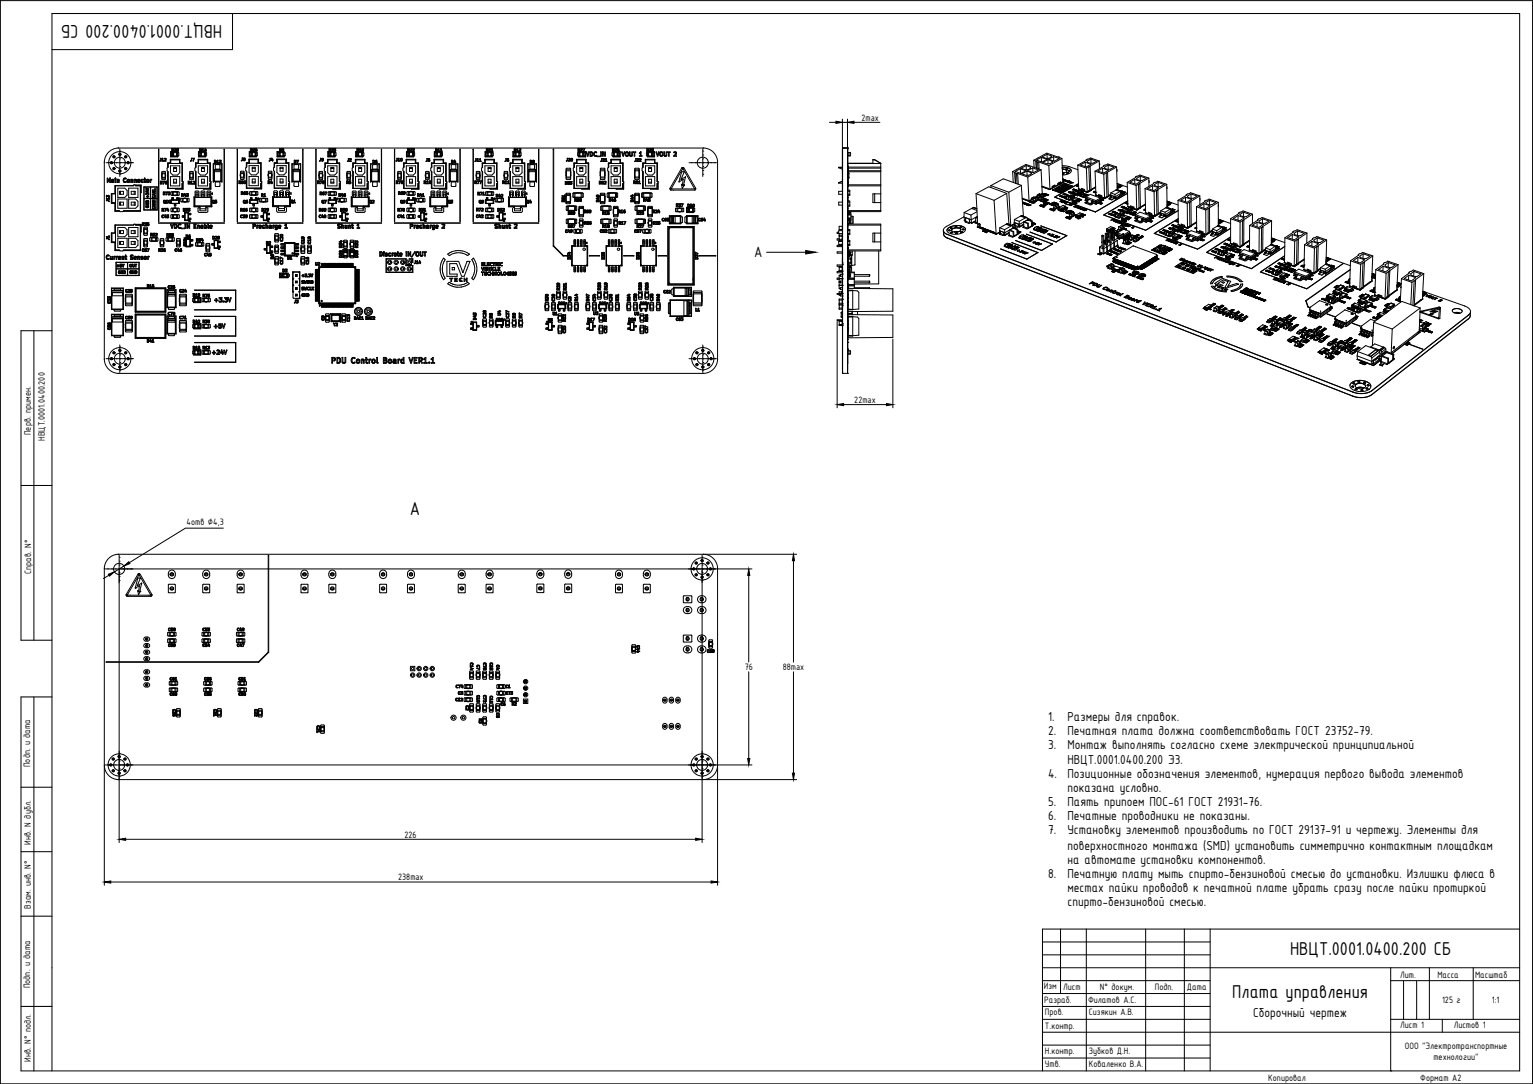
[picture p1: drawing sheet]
<svg xmlns="http://www.w3.org/2000/svg" width="594mm" height="420mm" viewBox="0 0 594 420" stroke-linecap="round" stroke-linejoin="round" font-family="sans-serif">
<defs><g id="words">
<g font-size="7.8">
<text x="86.1" y="9.7" transform="rotate(-180 86.1 9.7)">НВЦТ.0001.0400.200 СБ</text>
<text x="158.8" y="199.6">А</text>
<text x="499.9" y="370">НВЦТ.0001.0400.200 СБ</text>
<text x="477.5" y="387">Плата управления</text>
</g>
<text font-size="6.2" x="292.2" y="99.8">А</text>
<g font-size="5.4">
<text x="406.2" y="279.5">1.</text>
<text x="413.7" y="279.5">Размеры для справок.</text>
<text x="406.2" y="285">2.</text>
<text x="413.7" y="285">Печатная плата должна соответствовать ГОСТ 23752-79.</text>
<text x="406.2" y="290.5">3.</text>
<text x="413.7" y="290.5">Монтаж выполнять согласно схеме электрической принципиальной</text>
<text x="413.7" y="296">НВЦТ.0001.0400.200 Э3.</text>
<text x="406.2" y="301.5">4.</text>
<text x="413.7" y="301.5">Позиционные обозначения элементов, нумерация первого вывода элементов</text>
<text x="413.7" y="306.9">показана условно.</text>
<text x="406.2" y="312.5">5.</text>
<text x="406.2" y="317.9">6.</text>
<text x="413.7" y="312.5">Паять припоем ПОС-61 ГОСТ 21931-76.</text>
<text x="413.7" y="317.9">Печатные проводники не показаны.</text>
<text x="406.2" y="323.4">7.</text>
<text x="413.7" y="323.4">Установку элементов производить по ГОСТ 29137-91 и чертежу. Элементы для</text>
<text x="413.7" y="329.3">поверхностного монтажа (SMD) установить симметрично контактным площадкам</text>
<text x="413.7" y="334.8">на автомате установки компонентов.</text>
<text x="406.2" y="340.3">8.</text>
<text x="413.7" y="340.3">Печатную плату мыть спирто-бензиновой смесью до установки. Излишки флюса в</text>
<text x="413.7" y="345.8">местах пайки проводов к печатной плате убрать сразу после пайки протиркой</text>
<text x="413.7" y="351.3">спирто-бензиновой смесью.</text>
<text x="485.6" y="394.1">Сборочный чертеж</text>
</g>
<g font-size="3.9">
<text x="333.8" y="46.8">2max</text>
<text x="331.1" y="156.2">22max</text>
<text x="11.9" y="168.7" transform="rotate(-90 11.9 168.7)">Перв. примен.</text>
<text x="17.4" y="170.9" transform="rotate(-90 17.4 170.9)">НВЦТ.0001.0400.200</text>
<text x="72.3" y="203.6">4отв ∅4,3</text>
<text x="12" y="222.5" transform="rotate(-90 12 222.5)">Справ. N°</text>
<text x="288.6" y="259.8">76</text>
<text x="303.3" y="259.8">88max</text>
<text x="11.7" y="297.4" transform="rotate(-90 11.7 297.4)">Подп. и дата</text>
<text x="12" y="327.4" transform="rotate(-90 12 327.4)">Инв. N дубл.</text>
<text x="156.8" y="324.7">226</text>
<text x="154.3" y="341.2">238max</text>
<text x="12" y="352.3" transform="rotate(-90 12 352.3)">Взам. инв. N°</text>
<text x="11.7" y="383.1" transform="rotate(-90 11.7 383.1)">Подп. и дата</text>
<text x="404.5" y="383.5">Изм</text>
<text x="412" y="383.6">Лист</text>
<text x="426.3" y="383.6">N° докум.</text>
<text x="447.5" y="383.6">Подп.</text>
<text x="460" y="383.6">Дата</text>
<text x="542.6" y="379">Лит.</text>
<text x="557" y="379">Масса</text>
<text x="571.6" y="379">Масштаб</text>
<text x="404.6" y="388.7">Разраб.</text>
<text x="421.6" y="388.7">Филатов А.С.</text>
<text x="558.8" y="388.8">125 г</text>
<text x="578.2" y="388.8">1:1</text>
<text x="405" y="393.6">Пров.</text>
<text x="421.9" y="393.6">Сизякин А.В.</text>
<text x="405" y="398.8">Т.контр.</text>
<text x="542.6" y="398.6">Лист 1</text>
<text x="563.4" y="398.6">Листов 1</text>
<text x="544.4" y="406.8">ООО &quot;Электротранспортные</text>
<text x="12" y="411.5" transform="rotate(-90 12 411.5)">Инв. N° подл.</text>
<text x="405" y="413.7">Утв.</text>
<text x="405" y="408.7">Н.контр.</text>
<text x="421.9" y="413.7">Коваленко В.А.</text>
<text x="421.9" y="408.7">Зубков Д.Н.</text>
<text x="555.5" y="410.9">технологии&quot;</text>
<text x="491.5" y="418.8">Копировал</text>
<text x="550.4" y="418.8">Формат А2</text>
</g>
</g></defs>
<!-- layer: 0 -->
<g fill="none" stroke="#000" stroke-width=".39">
<path d="M46 57.4h-.1M46.4 58.6h.1M46.4 57.7v.7M46.4 58.7v1.2M61.6 57.9l-.1 28 .1-28M66.1 58.8h2.8l-2.7 .1v1.8l2.7 .1h-2.8zM66.6 57.5a.56 .56 0 0 1 .7 .6 .56 .56 0 0 1-.7 .5zM66.7 57.7a.43 .43 0 0 1 .4 .4 .43 .43 0 0 1-.4 .4zM66.9 59.2l.3 .1M67.2 59.2l.1 1.2M67.3 59.2l-.8-.1v1.3h2.7v-1.3l-.8 .1 .2 1.3M67.5 57.6a.39 .39 0 0 1 .6-.1 .39 .39 0 0 1 .1 .6l-.5 .4 .5 .2h-.7l.6-.8z"/>
<path d="M68.1 57.8v.1M68.5 59.2v1.2M68.6 57.6a.47 .47 0 0 1 .6 .5 .47 .47 0 0 1-.7 .3zM68.7 58.4v.1M68.7 58.5h.3M68.7 57.7v.7M68.7 57.7l.3 .1v.6M68.7 57.7h.1M68.8 59.2l-.3 .1M69 58.4v.1M76.9 58.8h2.8l-2.7 .1v1.8l2.7 .1h-2.8zM77 58.8h-.1"/>
<path d="M77.4 57.5a.56 .56 0 0 1 .7 .6 .56 .56 0 0 1-.7 .5zM77.5 57.7a.43 .43 0 0 1 .4 .4 .43 .43 0 0 1-.4 .4zM77.7 59.2l.3 .1M77.8 57.7v.1M78 59.2v1.3v-1.4h-.7v1.3l2.5 .1 .3-.3M78.3 57.8l.4-.3v1l.3 .2-.7-.1 .3-.1v-.7zM78.6 57.5h.1M79.2 59.2l.6-.1 .3 .2M79.3 59.2l-.1 1.2M79.6 59.2l-.3 .1M79.9 58.2l-.1-.4-.1 .4h-.3l.1-.7-.2 .8h.4l.1 .4 .1-.4M79.9 58.3h.1"/>
<path d="M79.9 58.2h.1M80 58.2v.1M80.1 59.3v1M86.9 57.9v28v-28M92 57.9v28v-28M96.6 58.8v2M96.6 58.8h2.8l-2.7 .1v1.8l2.7 .1h-2.8M96.6 58.8h.1M97 57.6a.54 .54 0 0 1 .8 .5 .54 .54 0 0 1-.8 .5zM97.1 57.5l-.1 .1M97.2 57.7a.43 .43 0 0 1 .4 .4 .43 .43 0 0 1-.4 .4zM97.4 59.2l.3 .1"/>
<path d="M97.7 59.2l-.1 1.3 .2-.1M97.7 59.2v1.2M97.8 59.2l-.8-.1v1.3l2.5 .1 .2-.3M98.1 57.8l-.1-.1a.39 .39 0 0 1 .5-.2 .39 .39 0 0 1 .1 .6l-.4 .4 .5 .2h-.7M98.1 57.7l.5 .1M98.1 57.7v.1M98.6 57.9l-.6 .8M98.6 57.8v.1M98.8 59.2l.7-.1 .2 .2M98.9 59.2v1.2M99 59.2v1.3l-.2-.1M99.2 59.2l-.2 .1"/>
<path d="M99.6 58.2l-.1-.4-.1 .4h-.3l.1-.7-.3 .8h.5l.1 .4 .1-.4M99.6 58.3h.1M99.6 58.2h.1M99.7 58.2l-.1 .1M99.7 59.3v1M107.4 58.8h2.8l-2.7 .1v1.8l2.7 .1h-2.8zM108.2 59.2l.3 .1M108.4 58.7l-.1-1.1a.57 .57 0 0 1 .8 .5 .57 .57 0 0 1-.7 .6M108.4 57.7a.43 .43 0 0 1 .5 .4 .43 .43 0 0 1-.5 .4zM108.5 59.2l-.1 1.3 .2-.1M108.5 59.2v1.2M108.6 59.2l-.8-.1v1.3h2.7v-1.3h-.7l-.1 1.4 .1-1.3"/>
<path d="M109.4 57.6l.3-.1a.7 .7 0 0 1-.1 1.2l-.3-.1 .5-.3-.5-.3zM109.4 58.1h.1M109.4 57.7v.4M109.5 57.7h-.1M109.5 57.7h.3M109.5 58.1h.3M109.8 57.7h.1M109.8 58.1h.1M109.8 57.7v.4M110 59.2l-.2 .1M117.4 57.9v28v-28M122.5 57.9l-.1 28 .1-28"/>
<path d="M127.1 58.8h2.7l-2.6 .1v1.8l2.6 .1h-2.7zM127.5 57.5a.56 .56 0 0 1 .7 .6 .56 .56 0 0 1-.7 .5zM127.6 57.7a.43 .43 0 0 1 .5 .4 .43 .43 0 0 1-.5 .4zM127.9 59.2l.2 .1M128.1 59.2l.1 1.2M128.3 59.2l-.9-.1v1.3l2.6 .1M128.6 57.8l-.2-.1a.38 .38 0 0 1 .6-.2 .38 .38 0 0 1 .1 .6l-.4 .4 .4 .2h-.7l.6-.8M128.6 57.7l.4 .1M128.6 57.7v.1M129 57.8v.1M129.7 59.2l-.3 .1M129.9 57.9l.1 .7-.5 .1v-.3"/>
<path d="M129.9 58.1h.1M129.9 58.1v.4h-.4M130 59.1h-.6l.1 1.4-.1-1.3M130 59.1l.2 .2-.2 1.2M130.1 57.6l-.2 .3M130.1 57.6h.1M130.1 57.6h-.8l.6 .1-.3 .3 .3 .1M137.8 58.8h2.8l-2.6 .1v1.8l2.6 .1h-2.7zM137.9 58.8h-.1M138.3 57.5a.56 .56 0 0 1 .7 .6 .56 .56 0 0 1-.7 .5zM138.4 57.7a.43 .43 0 0 1 .5 .4 .43 .43 0 0 1-.5 .4zM138.7 59.2l.2 .1"/>
<path d="M138.7 57.7l.1 .1M138.9 59.2l.1 1.3-.1-1.4h-.7v1.3l2.6 .1 .2-.3M139.3 57.8l.4-.3v1l.2 .2-.6-.1 .2-.1v-.7zM139.6 57.5h.1M140.1 59.2l.7-.1 .2 .2M140.2 59.2v1.2M140.3 57.6h.1a.46 .46 0 0 1 .6 .5 .46 .46 0 0 1-.8 .3zM140.4 58.4v.1M140.4 58.5h.3M140.5 59.2l-.3 .1M140.7 57.7h.1M140.7 57.7h-.3v.7"/>
<path d="M140.7 57.7v.1M140.7 58.4v.1M140.7 57.8v.6M141 59.3v1M147.9 57.9l-.1 28 .1-28M153 57.9l-.1 28 .1-28M157.5 58.8h2.8l-2.7 .1v1.8l2.7 .1h-2.8zM157.6 58.8h-.1M158 57.6a.54 .54 0 0 1 .7 .5 .54 .54 0 0 1-.7 .5zM158 57.5v.1M158.1 57.7a.43 .43 0 0 1 .4 .4 .43 .43 0 0 1-.4 .4zM158.3 59.2l.3 .1"/>
<path d="M158.6 59.2v1.3l.1-.1M158.7 59.2v1.2M158.7 59.2l-.8-.1v1.3l2.5 .1 .3-.3M159.1 57.7l.4 .1M159.1 57.7l-.1 .1M159.5 57.8v.1M159.5 57.6l.1 .5-.5 .4 .5 .2h-.7l.6-.8M159.5 57.6l-.5 .2M159.8 59.2l.6-.1 .3 .2M159.8 59.2v1.2M159.9 57.6a.38 .38 0 0 1 .5-.1 .38 .38 0 0 1 .1 .6l-.4 .4 .5 .2h-.8l.6-.8zM159.9 59.2l.1 1.3-.2-.1"/>
<path d="M160.2 59.2l-.3 .1M160.4 57.8v.1M160.7 59.3v1M168.3 58.8h2.8l-2.7 .1v1.8l2.7 .1h-2.8zM168.8 58.7v-1.1a.57 .57 0 0 1 .7 .5 .57 .57 0 0 1-.7 .6M168.9 57.7a.43 .43 0 0 1 .4 .4 .43 .43 0 0 1-.4 .4zM169.1 59.2l.3 .1M169.4 59.2v1.3l.1-.1M169.5 59.2v1.2M169.5 59.2l-.8-.1v1.3h2.7v-1.3h-.7l-.1 1.4 .1-1.3M170 57.5l-.3 .3h.3l-.2 .9 .6-.1-.3-.1v-.9M170.1 57.5h-.1"/>
<path d="M170.1 57.5v.1M171 59.2l-.3 .1M171 57.5l-.2 .5M171 57.5h.1M171 57.5l.1 1 .3 .2-.7-.1 .2-.1v-.7l-.1 .2M178.4 57.9l-.1 28 .1-28M183.4 57.9v28v-28M188 58.8h2.8l-2.7 .1v1.8l2.7 .1h-2.8zM188.5 57.5a.56 .56 0 0 1 .7 .6 .56 .56 0 0 1-.8 .5zM188.6 57.7a.43 .43 0 0 1 .4 .4 .43 .43 0 0 1-.4 .4zM188.8 59.2l.3 .1M189.1 59.2v1.2"/>
<path d="M189.2 59.2l-.8-.1v1.3l2.5 .1M189.5 57.8l-.1-.1a.38 .38 0 0 1 .5-.2 .38 .38 0 0 1 .1 .6l-.4 .4 .5 .2h-.7l.6-.8M189.5 57.7l.5 .1M189.5 57.7v.1M190 57.8v.1M190.6 59.2l-.2 .1M190.6 57.5l-.3 .3h.3v.7l-.2 .1 .6-.1M190.7 57.5h.1M190.7 57.5l.1 1h.2M190.9 59.1h-.6l.1 1.4v-1.3M190.9 59.1l.3 .2-.3 1.2M198.8 58.8h2.8l-2.7 .1v1.8l2.7 .1h-2.8z"/>
<path d="M198.8 58.8h.1M199.2 57.5a.56 .56 0 0 1 .8 .6 .56 .56 0 0 1-.8 .5zM199.4 57.7a.43 .43 0 0 1 .4 .4 .43 .43 0 0 1-.4 .4zM199.6 59.2l.3 .1M199.6 57.7l.1 .1M199.9 59.2v1.3l-.1-1.4h-.6v1.3l2.5 .1 .3-.3M200.2 57.8l.4-.3v1l.3 .2-.7-.1 .3-.1v-.7zM200.5 57.5h.1M201 59.2l.7-.1 .3 .2M201.1 57.6a.39 .39 0 0 1 .6-.1 .39 .39 0 0 1 .1 .6l-.5 .4 .5 .2h-.7l.6-.8zM201.2 59.2l-.1 1.2M201.4 59.2l-.2 .1"/>
<path d="M201.7 57.8v.1M201.9 59.3v1M208.8 57.9v28v-28M214.4 57.9v37.5l3.8 3.8M214.4 57.8h.1M214.4 57.8l.2 37.5 3.7 3.7 1.4 .1-1.4 .1M224 58.7v-1.1a.57 .57 0 0 1 .7 .5 .57 .57 0 0 1-.7 .6M224.1 57.7a.43 .43 0 0 1 .5 .4 .43 .43 0 0 1-.5 .4zM224.2 58.8h2.7l.1 2h-2.8l2.7-.1v-1.8zM224.4 59.2l.2 .1M224.6 59.2l.1 1.2M224.8 59.2l-.9-.1v1.3h2.7v-1.3h-.6l-.1 1.4v-1.3"/>
<path d="M225.1 57.8l-.2-.1a.39 .39 0 0 1 .6-.2 .39 .39 0 0 1 .1 .6l-.5 .4 .5 .2h-.7l.6-.8M225.1 57.7l.4 .1M225.1 57.7l-.1 .1M225.5 57.8v.1M226.2 59.2l-.3 .1M226.6 57.6l-.5 1M226.7 57.6l-.8-.1 .6 .2-.4 .9M227 58.8h.1M227.2 58.9l.6 1.2 .4-1.2h.2l-.6 1.7zM228.2 58.9h.1M228.7 58.9a.85 .85 0 0 1 1.1 .8 .85 .85 0 0 1-1.2 .8zM228.9 59.1a.62 .62 0 0 1 .6 .6 .62 .62 0 0 1-.6 .6z"/>
<path d="M230.6 59.1h.4M230.9 58.9a.8 .8 0 0 0-.9 1 .8 .8 0 0 0 1.2 .4h-.2a.61 .61 0 0 1-.8-.4 .61 .61 0 0 1 .3-.7M230.9 58.9h.1M230.9 58.9l.3 .2-.2 .1M232.8 58.9h.2l-.1 1.7zM232.8 58.9h.1M233.5 58.9l.9 1.1 .2-1.1v1.7l-.9-1.2 .1 1.1h-.3zM237.4 57.5a.56 .56 0 0 1 .6 .6 .56 .56 0 0 1-.7 .5v-1M237.4 57.5l-.1 .1M237.5 57.7a.43 .43 0 0 1 .4 .4 .43 .43 0 0 1-.4 .4zM237.6 58.8h2.7v2h-2.7l2.6-.1v-1.8zM237.7 59.2l.2 .1"/>
<path d="M237.9 59.2v1.3l.2-.1M238 59.2v1.2M238.1 59.2l-.9-.1v1.3l2.6 .1 .2-.3M238.4 57.7l.4 .1M238.4 57.7v.1M238.8 57.8v.1M238.9 57.6v.5l-.4 .4 .5 .2h-.8l.6-.8M238.9 57.6l-.5 .2M239.1 59.2l.7-.1 .2 .2M239.2 59.2v1.2M239.4 58.1h.1M239.5 57.7l-.1 .2 .4 .1 .1 .4-.4 .3"/>
<path d="M239.5 59.2l-.3 .1M239.5 57.7l.3-.1a.36 .36 0 0 0-.4 0 .36 .36 0 0 0-.2 .4l.3 .7M239.5 57.7h.1M240 59.3v1M240.9 58.9l.6 1.2 .4-1.2h.2l-.5 1.7zM241.9 58.9h.1M242.7 59.2l-.1 .7 .3 .4 .4-.1-.1-1M242.7 59.1h.5M242.8 58.9a1.03 1.03 0 0 0-.1 1.7M242.8 58.8l.3 .1a.97 .97 0 0 1 .2 1.6l-.5 .1M242.8 58.8v.1M244 58.9v1.3l.3 .4"/>
<path d="M244 58.9h.2l.2 1.4 .4-.1v-1.3h.3v1.3l-.8 .4M244 58.9h.1M245.4 58.9l1 .1-.4 .1-.1 1.5-.2-1.5zM248.3 58.8l-.5 .6 .4-.1v1l-.4 .1 .1 .2 1-.1-.5-.2v-1.4M248.3 58.8v.1M250.7 57.5a.56 .56 0 0 1 .7 .6 .56 .56 0 0 1-.8 .5zM250.8 57.7a.43 .43 0 0 1 .4 .4 .43 .43 0 0 1-.4 .4zM250.9 58.8h2.7l.1 2h-2.8l2.7-.1v-1.8zM251 59.2l.3 .1M251.3 59.2v1.2M251.4 59.2l-.8-.1v1.3h2.7v-1.3l-.9 .1 .2 1.3M251.6 57.6a.39 .39 0 0 1 .5-.1 .39 .39 0 0 1 .2 .6l-.5 .4 .5 .2h-.7l.6-.8z"/>
<path d="M252.2 57.8v.1M252.5 58.1l.1-.6h.6l-.5 .4 .5 .1 .1 .4-.3 .3-.3-.2M252.5 58.1h.2M252.6 59.2v1.2M252.7 58.1h.1M252.7 58.1h.4M252.8 59.2l-.2 .1M253 58.1h.1M253.1 58.1l-.1 .4h-.3M253.6 58.8h.1M254.5 58.9l.3 1.2 .4-1.2M255.3 58.9h-.1"/>
<path d="M255.3 58.9l.2 .1-.7 1.6-.6-1.6 .3-.1M255.7 59.1v1.2l.4 .3M255.8 59.1a.63 .63 0 0 1 .7-.2 .63 .63 0 0 1 .4 .6l-.1 .8M255.8 59.1h-.1M256.1 59.2l-.2 .7 .3 .4 .4-.1-.1-1M256.1 59.1h.4M257.3 58.9h.2v1.3l.5 .1 .4-1.4v1.3a.58 .58 0 0 1-.6 .4 .58 .58 0 0 1-.5-.4zM257.3 58.9h.1M258.7 58.9l1.1 .1-.5 .1-.1 1.5-.1-1.5zM261.2 58.9l.9 .1v.7l-.7 .6h.7v.3l-1.1-.1 .9-1.1-.2-.3-.6 .1zM261.4 58.8v.1M272.3 58.6h.1"/>
<path d="M272.3 57.7v.7M272.3 58.7v1.2M272.5 57.4h.1M321.4 47.4h2.6M326.5 46.2v11M326.5 47.4h1.9M326.5 57.4h.1M326.5 57.4v87.3M326.5 58.8h.1M326.5 58.5h.1M326.5 57.4h1.9M328.4 57.4h.1"/>
<path d="M328.4 57.4v87.3h-1.9M328.4 58.8h.1M328.4 46.2v11M328.5 57.4h.1M328.5 57.4v87.3M328.5 59.2h1.1v1.2h-1.1M329 59.2v1.2M330.9 47.4h10.1M405.7 59.8l-1.9 1 1.7 .6h1l1-.6-.1-.4M405.7 59.8l1.7 .6M405.7 59.8l.1 1.6M40.4 62.7v76.7a5.6 5.6 0 0 0 5.6 5.3"/>
<path d="M40.4 62.7a5.6 5.6 0 0 1 5.4-5.3h226.9a5.6 5.6 0 0 1 5.4 5.3M40.4 62.8v.2M41.1 63.1h.7M41.2 75.8v.6l.2-.4 .2 .2M41.2 75.7l1.1 .1 .1 .5h-.3M41.2 75.7v.1M41.3 77.7h.9l.2 .4M41.3 77.6l.9 .4M41.6 69l.6 .9 .5-.9v1.7l-.2-1-.3 .6-.4-.6v1h-.3zM41.7 76l-.1 .2M41.8 75.9l-.1 .1M41.8 75.9h.1"/>
<path d="M41.8 75.9h.3l.1 .4M41.9 63.1h.1M42.1 63.1h1.2M42.2 76.3h-.1M42.2 76.7v.3l-1 .1M42.2 78.1h.2M42.2 78v.1M42.2 76.7l.1 .7-.1-.3h-.7v.3l-.3-.3M42.2 76.7h.1M42.6 69h.1M43.3 70.1l-.1 .3 .3 .3M43.3 70v.1"/>
<path d="M43.4 75.2l-.1 3.5h1.3l.1 3.1h1.6M43.4 75.1v3.4h1.4M43.4 63.1h.1M43.5 70.7h.1M43.5 70.2h.4v.3h-.4zM43.5 69.5l-.2 .3 .6 .1-.6 .1M43.5 69.5l.5 .1 .1 1.1h-.6M43.5 69.5h.1M43.6 63.1h1.2M44.5 72v3.1M44.6 72h7.2l.4-.4 .4 .4h1.8M44.6 72h-.1"/>
<path d="M44.6 69.6h.2l-.1 1.1zM44.7 69v.4l.1-.4M44.7 69.5l-.1 .1M44.7 75.1h.1M44.7 69h.1M44.8 75.1h-1.7v3.6l1.4 .1v3M44.8 72.1l-.1 3M44.8 72v9.6h1.4l.4 .4h1l.4-.4h6.4M44.9 63.1h.1M45.1 63.1h1.2M45.5 69.5l-.1 1.2 .2-.9M45.5 69.5v.1"/>
<path d="M45.6 69.8l.4 .1 .1 .8 .1-.9M45.6 69.8h.1M45.6 69.5l-.1 .1M45.6 69.5l.6 .3M45.6 69.5h.1M45.7 72.9h2.7l.9 .9v1.8l-.9 .9h-2.7zM45.7 77.1h3.6v3.6h-3.6zM46.2 69.8h.1M46.3 74.2h1.5v1.1h-1.5zM46.3 78.4h1.5v1.1h-1.5zM46.4 60.1h.1M46.4 61.6h.1"/>
<path d="M46.4 63.1h.1M46.4 64.6h.1M46.4 66.1h.1M46.4 67.6h.1M46.4 60.2v1.2M46.4 61.7v1.2M46.4 63.2v1.2M46.4 64.7v1.2M46.4 66.2v1.2M46.4 67.7v.7M46.6 63.1h1.2M46.7 74.2v1.1"/>
<path d="M46.7 78.4v1.1M47.9 63.1h.1M48.1 70.6v.1M48.1 63.1h1.2M48.5 69a.91 .91 0 0 0-.8 .7 .91 .91 0 0 0 .4 .9M48.5 69h.1M48.5 69l.4 .3a.6 .6 0 0 0-.9 .6 .6 .6 0 0 0 .9 .5l-.1 .3h-.7M49.2 70.3v.1M49.2 69.9v.4M49.2 70.4l.4 .3M49.3 69.9h-.1M49.4 63.1h.1"/>
<path d="M49.6 63.1h1.2M49.6 69.8h.3M49.6 69.8l-.1 .4 .3 .3 .3-.3-.2-.4M49.6 70.7h.1M49.6 69.5l-.3 .4M49.6 69.5l.6 .2 .1 .7-.7 .3M49.6 69.5h.1M49.9 72.9h3.6v3.6h-3.6zM49.9 77.1h2.7l.9 .9v1.8l-.9 .9h-2.7zM50.9 69.5l-.1 1.2 .1-.9M50.9 74.2h1.5v1.1h-1.5zM50.9 78.4h1.5v1.1h-1.5z"/>
<path d="M50.9 69.5v.1M50.9 63.1h.1M50.9 69.8l.4 .1 .1 .8 .2-.9M50.9 69.8h.1M51 69.5l-.1 .1M51 69.5l.6 .3M51 69.5h.1M51.1 63.1h.7M51.6 69.8h.1M51.9 71.7l-.1 .1M52 74.2v1.1M52 78.4v1.1"/>
<path d="M52.2 69.5l-.1 1.2 .2-.9M52.2 69.5v.1M52.2 69.6l.7 .2M52.3 69.8l.4 .1 .1 .8 .1-.9M52.3 69.8h.1M52.4 71.7h2.3v3l-.1-2.9h-2.1M52.9 69.8h.1M53.4 70.6v.1M53.6 70.4l.6-.3v-.5h-.8v1M53.6 70.4v.1M53.6 70.5l.6 .1-.8 .1M53.6 69.8l.4 .1z"/>
<path d="M54 69.9h.1M54.4 72v9.8h-6.6M54.4 72h.1M54.5 72v9.8M54.6 69.9h.1M54.8 69.6h.7l-.6 .2-.1 .5 .7 .3h-.8zM55.8 72.4h5.1v9h-5.1zM55.8 72.5h5v4.4h-5zM55.8 77h5v4.3h-5zM56 69.1h.1M56 69l.6 .6-.4 .2 .3 .9-.5-.3-.3-.8zM56.5 73l.8 .3-.7 .4 1-.5"/>
<path d="M56.5 73l1.1 .2M56.5 77.9a.57 .57 0 0 1 .8-.2 .57 .57 0 0 1 .3 .7h-1zM56.6 79.8l.1 .1a.39 .39 0 0 0 .4 .5 .39 .39 0 0 0 .4-.5l-.4 .1v-.2h.4a.53 .53 0 0 1-.4 .8 .53 .53 0 0 1-.5-.8zM56.6 75.2l.3-.3 .6 .6M56.6 75.2l.1 .1M56.7 75.3l-.1 .2a.39 .39 0 0 1-.1-.6 .39 .39 0 0 1 .5-.1l.5 .5 .1-.5v.7M56.7 78l.6-.1 .2 .4h-.9zM56.7 69.9h.1M56.8 76.1h.3l.1-.4 .1 .4 .3 .1-.3 .1-.1 .4zM56.8 69.7a.53 .53 0 0 1 .6-.2 .53 .53 0 0 1 .4 .4v.5a.53 .53 0 0 1-.5 .4 .53 .53 0 0 1-.6-.4zM57 70.4l.1 .1M57 69.8v.6"/>
<path d="M57.1 69.8l-.1 .1M57.1 69.8h.3M57.1 70.4h.3M57.1 75.8h.1M57.2 73.8l-.4 .2 .4 .1v.2l-.8-.1 .8 .3M57.2 73.8l.4 .2-.3 .1-.1 .4M57.2 73.8h.1M57.3 77.9h.1M57.4 69.8l.1 .1M57.4 79.9h.1M57.5 70.4l-.1 .1M57.5 69.8v.6"/>
<path d="M57.5 75.5h.1M57.6 78.9l-.8 .4 .8 .2-1.1-.2M57.6 78.9h.1M57.6 78.9l-1.1-.1 .8 .1-.8 .4M58.2 69.6v1.1M58.3 72.5v4.4M58.3 77v4.3M58.4 72.5v4.4M58.4 77v4.3M58.4 69.6h.1M58.4 69.6h.4l-.4 .3v.8h-.2M58.4 69.6h-.2"/>
<path d="M59 75.4l1.2-.4-.3 .6 .3 .2zM59 79.8l1.2-.4-.3 .6 .3 .2zM59.1 73.6h.9l.2-.4v.5zM59.3 75.4l.4-.1v.2zM59.3 79.9l.4-.2v.3zM60.1 73.2h-.1M60.1 77.5h-1l.4 .1v.5h-.5h1.1M60.1 77.5l-.4 .1v.5h.4M60.1 76.5l-.1-.5a.4 .4 0 0 1-.4 .6 .4 .4 0 0 1-.3-.6l-.1-.1a.53 .53 0 0 0 .1 .8 .53 .53 0 0 0 .8-.2M60.1 74.2l-.7 .5h.7M60.1 78.7l-.7 .4h.7M60.2 74.2h-.1"/>
<path d="M60.2 78.7h-.1M60.2 74.2h-1.2h.8l-.7 .6 1-.1M60.2 78.7l-1.2-.1 .8 .1-.7 .6 1-.2M62 62.3h.1M62.3 70.4h.3v.3h-.3zM62.3 61.4l-.2 .9M62.3 61.3v.1M62.3 61.3l.1 1h-.4M62.6 70.9h.1M62.6 70.9l.2 .4M62.6 70.9l.2-.6-.7-.1v1.1l.2-.4 .5 .4M62.6 67.8l.1 .5"/>
<path d="M62.6 67.8h.1M62.7 67.8v.5M62.7 61.6l.1 .2M62.8 67h1.2v2h-1.2zM62.8 67.3h1.2M62.8 68.7h1.2M62.8 68.5l-.1 .9 .3 .2h1v-1.1M62.8 67.6l-.1-.9 .3-.3 1 .1v1.1M62.8 61.6h-.1M63 61.3l-.2 .3M63 61.3h.1M63.1 61.3v1l.3 .2-.7-.1 .3-.1v-.7l-.2 .2"/>
<path d="M63.3 71.3l.5-1.1h-.8l.6 .2-.3 .9M63.4 78.5h.1M63.4 78.5l.7 .3-.1-.2M63.4 74.6h.4v.3h-.4zM63.5 78.5l.3 .1M63.5 77.8v.7M63.6 78.5h.1M63.6 77.8h-.1M63.6 77.8h.3l.1 .7M63.6 78.3l.3 .2M63.6 78.3v.2M63.7 75.1l.3 .4-.5-.4-.1 .4"/>
<path d="M63.7 75.1h.1M63.7 78.5l.1 .1M63.7 75.1l.2-.6-.6-.1 .1 1.1M63.8 61.5h-.2a.38 .38 0 0 1 .6-.1 .38 .38 0 0 1 .1 .5l-.4 .4 .5 .2-.8-.2M63.9 61.5h.2M63.9 61.5h-.1M63.9 78.5h.1M64.1 77.8l-.7-.1v.8M64.1 77.8h.1M64.1 77.8v.7M64.1 78.5l-.1 .1M64.1 61.5l.1 .3-.6 .5"/>
<path d="M64.1 67.8v.5M64.2 70.8l.2 .4 .2-.4M64.2 74.5l.6 .1-.3 1 .5-1.1-.8 .1M64.2 70.8h.3M64.2 70.8h.1M64.3 70.6l.4 .2-.2 .6M64.3 71.4h.2M64.3 70.6h-.1M64.3 70.4l-.1 .2M64.3 70.4h.1M64.4 77.9l.4-.3v1l.3 .1h-.7l.3-.1v-.7zM64.5 70.8h.1"/>
<path d="M64.6 70.4h-.3M64.6 70.4v-.1a.35 .35 0 0 0-.4 0 .35 .35 0 0 0-.2 .4l.3 .7M64.7 77.6h.1M65 63.2v1.7M65 66.4v6.6M65 73l.1 .1M65 63.1h1v-1.4h3.7v1.4l1 .1v7.2M65.1 63.1l-.1 .1M65.2 63.4h5.3l.1 7 .4 .4-.4 .4M65.2 74.5l.4 .1-.1 .3M65.2 75.3l.5 .1M65.3 75.3l.3 .3"/>
<path d="M65.4 77.7a.45 .45 0 0 1 .7 .4 .45 .45 0 0 1-.7 .4zM65.5 74.9l.2 .1M65.5 77.8l.2 .8 .1-.8M65.6 77.8h-.1M65.6 77.8h.2M65.7 75h.1M65.7 75.3v.1M65.7 75v.3M65.8 77.8h.1M65.9 74.5l-.3 .3 .3 .2M65.9 75l-.3 .5M65.9 74.5h.1"/>
<path d="M65.9 74.5l-.7 .1M66.1 68.5h3.5v3.6h-3.5zM66.1 64.3h3.5v2.7l-.9 .9h-1.7l-.9-.9zM66.4 77.5l-.1 1.4v-1.3M66.4 77.6h.1M66.4 77.6v1.2M66.4 77.5h2.9M66.4 78.9h2.9M66.4 78.8v.1M66.4 77.5l-.1 .1M66.4 78.8h.1M66.5 77.5v.1"/>
<path d="M66.5 77.6h-.1M66.5 77.6h2.7M66.5 78.8h2.7M66.5 78.8v.1M66.5 74.3l.9 .1M66.5 74.3l-.2 .3 .2 1.1M66.6 77.5v-.9l.5-.1 .1 1M66.7 77.5v-.5h.4v.5M66.7 77.2h.4M66.9 60.4v-1.2h1.9v1.2M66.9 74.4h1.9v1.2h-1.9zM67.2 74.4v1.2"/>
<path d="M67.2 60.3l-.3 .1M67.3 69.5h1.1v1.5h-1.1zM67.3 64.9h1.1v1.6h-1.1zM67.3 65.3h1.1M67.3 70.6h1.1M67.3 60.4l-.1 .1M67.4 75.6l-.9 .1M67.6 78.9v.9l.6-.1M67.6 74.2l.5 .1zM67.6 75.8h.5M67.6 75.7v.1M67.6 78.9v.5h.5v-.5"/>
<path d="M67.6 79.2h.5M68.1 75.7v.1M68.1 78.9v.8M68.3 74.4l.9-.1 .3 .3-.1 1.1-1.1-.1M68.5 77.5l.1-.9 .4-.1 .1 1M68.5 60.3l.3 .1M68.5 74.4v1.2M68.6 77.5v-.5h.4v.5M68.6 77.2h.4M69.2 78.8v.1M69.2 77.6h.1M69.2 77.5v.1"/>
<path d="M69.3 77.6v1.2M69.3 78.8v.1M69.3 77.5v.1M69.3 78.8h-.1M69.3 77l.4-.2v.5zM69.3 77h.1M69.5 77.5l-.1 1.4 .1-1.3M69.6 63.4v-1.5h-3.5v1.3l-1 .1v1.5l-.4 .4v1l.5 .4-.1 6.4h5.5v-1.8M69.6 62h-3.5v1.4M69.6 63.2l1 .1v7.1M70.5 75.2h.4v.3l-.4 .1zM70.5 71.2v1.8"/>
<path d="M70.7 77h2v1.2h-2zM70.7 71.1v2h-5.7M70.8 75.7h.1M70.8 70.5l.1 2.8h-2.9l2.8-.1v-2.2M70.8 75.7l.2-.6h-.6v1.1l.2-.5 .5 .5-.3-.5M71 77v1.2M71.2 77l-.9-.1-.2 .2v1.1h1.1M71.4 78.2l.5 .1zM71.4 76.9h.5M71.9 75.9h.1M72 75.7l-.1-.3-.1 .3h-.3l.1-.7-.3 .8 .5 .1 .1 .3v-.3M72 75.7v.2"/>
<path d="M72.1 77l.9-.1 .3 .2-.1 1.1h-1.1M72.4 77v1.2M72.4 76h.1M72.4 76h.4M72.8 75.4l.1 .7-.5 .1v-.2M72.9 70.3v1l.2-.4 .5 .4M72.9 75l-.7 .1 .5 .1-.2 .3 .3 .5M72.9 75l.1 .1M73 70.2l.5 .1-.1 .6M73 70.2l-.1 .1M73 75.1l-.3 .3M73.1 70.4h.3v.3h-.3z"/>
<path d="M73.4 70.9h.1M73.4 70.9l.2 .4M73.4 67.8l.1 .5zM73.6 67h1.2v2h-1.2zM73.6 67.3h1.2M73.6 68.7h1.2M73.6 68.5v1.1h1M73.9 70.5l.4-.3v1l.3 .1h-.7l.2-.1v-.7zM74.2 61.4l-.2 1.1M74.2 61.3v.1M74.2 61.3l.1 .8-.3 .4M74.2 70.2h.1"/>
<path d="M74.6 66.4l-1 .1v1.1M74.6 66.4l.3 .3-.1 .9M74.8 68.5l.1 .9-.3 .2M74.8 70.3a.38 .38 0 0 1 .6-.1 .38 .38 0 0 1 .1 .6l-.5 .4 .5 .1-.7 .1 .6-.8zM74.9 67.8v.5zM74.9 62.4l.3-.9-.7-.1 .8-.1-.4 1.1M75.2 76.3l.1 3.8 1.2 .1-1.3-.1zM75.4 70.5v.1M75.4 76.5v3.4M75.4 79.9h6.5M75.4 76.5h6.5M75.4 76.5l.1 .1"/>
<path d="M75.5 79.8h6.3M75.5 76.6h6.3M75.5 79.8l-.1 .1M75.5 76.6v3.2M75.8 66.4v6.7h5.6M76 76.5v-1.8h.7v1.8M76 75.5h.7M76 76l-.4-.3v-1.5l1.1-.2 .4 .4-.1 1.5-.3 .1M76.8 61.8v1.3l-1 .1v1.7M76.8 61.8l3.7-.1v1.4h.9M76.8 68.5h3.6v3.6h-3.6zM76.8 64.3h3.6v2.7l-.9 .9h-1.8l-.9-.9z"/>
<path d="M76.9 63.2l-1 .1v1.5M76.9 63.4v-1.5h3.5v1.3l1 .1-.1 7.1 .4 .4-.4 .4 .1 1.8h-5.5v-6.5M76.9 62h3.4v1.4M77.5 79.9v1.8h2.3v-1.8M77.6 60.4v-1.2h2v1.2M78 60.3l-.3 .1M78.1 69.5h1.1v1.5h-1.1zM78.1 64.9h1.1v1.6h-1.1zM78.1 65.3h1.1M78.1 70.6h1.1M78.3 76.5v-1.8h.7v1.8M78.3 75.5h.7"/>
<path d="M79.2 60.4l.1 .1M79.3 60.3l.3 .1M79.4 74.4v1.3M79.4 74.4l-.4-.4-1.1 .2v1.5l.4 .3M79.4 75.7l-.4 .3M80.6 76.5v-1.8h.7v1.8M80.6 75.5h.7M81.3 76l.4-.3v-1.3l-.4-.4-1.1 .2v1.5l.4 .3M81.3 63.4h-5.4v1.4l-.4 .4v1l.4 .4v6.4M81.5 63.1v.1M81.5 73v.1M81.5 63.2v7.2"/>
<path d="M81.5 71.1v1.9M81.6 70.5l.1 2.8h-2.9l2.8-.1v-2.2M81.8 79.8l.1 .1M81.8 76.6v3.2M81.9 76.5l-.1 .1M81.9 75.1l.4-.3v.6zM81.9 76.5v3.4M81.9 75v.1M82.1 76.3v3.8M82.1 76.3l-.1 3.8h-1.3l1.4 .1M82.3 78.5h.1M82.3 78.5l.8 .3-.1-.2"/>
<path d="M82.5 78.5l.1 .1M82.5 78.3l.4 .2M82.5 78.3l.1 .3M82.8 77.8h.1M82.8 77.8h-.4l.1 .7M82.9 78.5h.1M82.9 77.8v.7M83 70.3h2.7M83 65.8h2.7M83 65.8v4.5M83 65.8h.1M83 77.8h-.7v.7"/>
<path d="M83 78.5v.1M83 77.8h.1M83 77.8v.7M83.1 65.8v4.4M83.1 70.2h2.5M83.1 65.8h2.5M83.1 70.2l-.1 .1M83.1 62.1a.54 .54 0 0 1 .7 .6 .54 .54 0 0 1-.7 .5v-1M83.2 62.2a.42 .42 0 0 1 .4 .5 .42 .42 0 0 1-.4 .4zM83.3 78.1h.5M83.4 70.3v1.7l.3 .3 1.5-.1v-1.9M83.4 65.8l.1-1.9 1.5-.1 .2 .2v1.8"/>
<path d="M83.5 78l.5-.4h-.6l-.1 .5M83.5 78h.4l.1 .5-.6 .2 .4-.2v-.3M83.5 78h.1M83.6 70.3v.2h1.5v-.2M83.6 65.8v-.3h1.5v.3M83.8 78.1v.1M84.1 62.3v.1M84.4 62.1l-.3 .2M84.4 62.1h.1M84.4 62.1l.1 1 .2 .1h-.7l.3-.1v-.7h-.2M85.5 65.9h-2.3v.6h2.3M85.5 63l-.3-.4 .2-.4-.5-.1h.8l-.3 .4 .2 .6-.7-.1h.6"/>
<path d="M85.6 70.2l.1 .1M85.6 65.8v4.4M85.7 65.8v4.5M85.7 65.8h-.1M86 63.5v7.1l-.1-7h-3.2l-.1 7v-7.1h3.4M93.1 70.1l.2 1.1-.4-.4-.3 .4M93.1 70.1h-.5v1.1M93.1 67.7v.6zM93.2 70.5l-.5 .1v-.4l.5 .3M93.2 69.3l.2 .3 1.2-.3M93.3 67h1.2v2h-1.2zM93.3 67.3h1.2"/>
<path d="M93.3 68.7h1.2M93.3 68.4l-.1 .9M93.3 67.5l-.1-.9 .2-.2h1.1v1.1M93.5 74.3l.6 .1 .1 1-.5-.4-.2 .4zM93.5 62.2h.1M93.6 70.2a.47 .47 0 0 1 .6 .5 .47 .47 0 0 1-.6 .4zM93.6 74.4l.4 .1v.2l-.4 .1zM93.7 70.4h.1M93.7 70.4h.4M93.7 70.3h.4M93.7 70.3v.1M93.9 61.3l-.3 .9"/>
<path d="M93.9 61.2h.1M93.9 61.2l.1 1h-.4M93.9 75h.1M94 70.7h.1M94 70.7l-.3 .2 .3 .1M94.1 70.7v.3M94.1 71l-.1 .1M94.1 70.3v.1M94.1 70.4h.1M94.1 70.6l.1 .1M94.4 61.7l-.1 .1M94.4 61.3v.4"/>
<path d="M94.4 61.3a.56 .56 0 0 1 .5 .4 .56 .56 0 0 1-.3 .6l-.3-.6M94.4 61.5h.1M94.4 61.5h.5M94.5 61.4l-.1 .1M94.5 61.8h.3v.4l-.3-.1zM94.5 68.4l.1 .9M94.5 61.8h.1M94.5 61.4h.1M94.5 61.4l.3 .1M94.5 78.5h.1M94.5 78.5l.1 .1M94.5 78.3l.4 .2"/>
<path d="M94.5 78.3v.2M94.6 67.7v.6zM94.6 70.2a.45 .45 0 0 1 .7 .5 .45 .45 0 0 1-.8 .3zM94.6 78.5v.1M94.6 74.9l.2 .4 .2-.4M94.6 74.8v.1M94.6 74.8h.3M94.7 75.4h.2M94.7 75.4l-.3-.6a.35 .35 0 0 1 .2-.5 .35 .35 0 0 1 .4 .1l-.4 .3 .5 .2-.2 .5M94.7 71l.2-.8 .1 .8M94.7 71l.1 .1M94.8 71h.2"/>
<path d="M94.8 77.8h.1M94.8 77.8h-.4l.1 .7M94.8 61.5h.1M94.9 78.5h.1M94.9 77.8v.7M94.9 74.8l.1 .1M95 71v.1M95 77.8a.58 .58 0 0 0-.7 .5 .58 .58 0 0 0 .8 .5l-.1-.2M95 78.5v.1M95 77.8h.1M95 77.8v.7M95.5 66.3v6.7"/>
<path d="M95.5 74.9v-.6h.5l-.4 .1-.1 .3 .6 .2-.3 .5M95.5 78.2l.2 .4 .1-.4M95.5 73h5.6M95.5 78.1h.3M95.5 78.1v.1M95.5 74.8v.1M95.6 74.8h.3M95.6 78h-.1M95.6 77.8l-.1 .2M95.6 77.8l.3-.1a.35 .35 0 0 0-.4-.1 .35 .35 0 0 0-.2 .5l.1 .5 .4 .1 .2-.5-.4-.2M95.6 77.8h.1M95.8 78.1v.1"/>
<path d="M95.9 74.8v.1M95.9 74.9v.3h-.5l.5 .2M96.4 61.7v1.4h-.9v1.8M96.5 61.7h3.6M96.5 61.7h.1M96.5 64.2h3.6v2.7l-.9 .9h-1.8l-.9-.9zM96.5 68.4h3.6v3.6h-3.6zM96.6 63.1l-1 .1v1.5M96.6 63.3v-1.5h3.5v1.4h1l-.1 7.1 .4 .4-.4 .4v1.8h-5.4v-6.5M96.6 61.9h3.4v1.4M96.8 78.8l.1 .1M96.8 77.6v1.2"/>
<path d="M96.8 77.6h.1M96.9 77.5l-.1 1.4v-1.4M96.9 78.8h-.1M96.9 77.5h2.8M96.9 78.9h2.8M96.9 78.8h.1M96.9 77.5l-.1 .1M96.9 77.5l.1 .1M97 77.6h2.7M97 78.8h2.7M97 77.6h-.1M97 78.8l-.1 .1"/>
<path d="M97.2 77.5v-.5h.4v.5M97.2 77.2h.4M97.2 76.5l.4 .1 .1 .9M97.2 76.5l-.1 1M97.3 60.4v-1.2h2v1.2M97.3 74.3h2v1.3h-2zM97.6 74.3v1.3M97.7 60.3l-.3 .1M97.7 69.4h1.2v1.5h-1.2zM97.7 64.8h1.2v1.6h-1.2zM97.7 65.2h1.2M97.7 70.5h1.2"/>
<path d="M97.9 74.3h-.9l-.3 .2 .1 1.1 1.1-.1M98 78.9l.2 1 .4-.1v-.9M98.1 75.6l.5 .1zM98.1 74.3h.4M98.1 79.2h.4M98.1 78.9v.5h.4v-.5M98.8 74.3l.9-.1 .2 .3-.1 1.1-1-.1M99 77.5v-.9l.4-.1 .2 1M99 60.3l.2 .1M99 74.3v1.3M99.1 77.5v-.5h.4v.5M99.1 77.2h.4"/>
<path d="M99.7 77.6h.1M99.7 78.8v.1M99.7 77.5v.1M99.7 77.6v1.2M99.7 78.8h.1M99.8 77l.3 .3M99.8 77h.1M99.9 77.5v1.4v-1.3M100.1 76.8l-.3 .2M100.1 76.7l.1 .1M100.1 61.7h.1M100.2 61.7v1.4h1v7.2"/>
<path d="M100.2 76.8v.5M101 63.3h-5.4v1.4l-.4 .4v1l.4 .4v6.4M101.1 77h2v1.2h-2zM101.2 72.9l-.1 .1M101.2 71v1.9M101.3 70.3v.1M101.3 70.3h.1M101.3 70.3l.1 2.9h-2.9l2.8-.1v-2.1M101.4 77v1.2M101.5 75.2h.3v.3l-.3 .1zM101.7 77l-.9-.1-.3 .2 .1 1.1h1.1M101.8 75.7l.1-.6h-.6v1.1l.3-.5 .4 .5-.2-.5"/>
<path d="M102.3 75.3l.4-.2v.9l.3 .2h-.7l.3-.2v-.7zM102.4 76.8l-.5 .1M102.4 78.2l-.6 .1 .6 .1M102.4 76.8v.1M102.4 78.2v.1M102.6 77l.9-.1 .2 .2v1.1h-1.1M102.6 75h.1M102.8 77v1.2M103.9 67.7v.6zM104 69.3l.2 .3 1.2-.3M104.1 67h1.2v2h-1.2zM104.1 67.3h1.2"/>
<path d="M104.1 68.7h1.2M104.1 68.4l-.1 .9M104.1 67.5l-.1-.9 .2-.2h1.1v1.1M104.3 70.2h-.3v.4h.3M104.3 70.2l.1 .3M104.3 70.8l.2 .4-.4-.4-.2 .4M104.3 70.8h.1M104.3 70.1h-.4v1.1M104.3 70.1l.3 .2-.3 .4M104.4 70.5l-.1 .1M104.6 61.4l.1 .9-.4 .2 .3-.4zM104.7 61.3l-.1 .1"/>
<path d="M105.3 68.4l.1 .9M105.3 70.5v.3h-.3l.1-.8-.3 .8 .5 .1v.3M105.3 70.5l.3 .3-.3 .4M105.3 61.3l-.2 .8h.4l.1 .4 .1-.8-.5 .3 .3-.6M105.3 61.3l.2 .1M105.3 61.3h.1M105.3 67.7h.1M105.4 67.7l-.1 .5M105.9 79.9h6.5M105.9 76.4v3.5M105.9 76.4h6.5M105.9 76.4l.1 .1"/>
<path d="M106 76.5v3.3M106 79.8h6.2M106 76.5h6.2M106 79.8l-.1 .1M106.2 66.3v6.6M106.2 72.9l.1 .1M106.3 73h5.6M106.4 63.3h5.4v7l.4 .4-.4 .4v1.8M106.4 76.4v-1.8h.8v1.8M106.4 75.4h.8M106.4 74h.8M106.4 74l-.3 .3v1.3l.3 .4"/>
<path d="M107 80h-1.4l.1-3.8 .1 3.8h1.2M107.2 74l.4 .3-.1 1.5-.3 .2M107.3 64.2h3.6v2.7l-.9 .9h-1.8l-.9-.9zM107.3 63.2h-.9v1.5l-.4 .4v1l.4 .3v6.5h5.5v-1.8M107.3 68.4h3.6v3.6h-3.6zM107.3 61.7h3.6M107.3 61.7l-.1 1.4h-1v1.8M107.4 63.1v-1.3h3.5l-.1 1.5M107.4 63.1l-.1 .1M108 79.9v1.7h2.3v-1.7M108.1 60.4v-1.2h2v1.2M108.5 60.3l-.3 .1"/>
<path d="M108.5 69.4h1.2v1.5h-1.2zM108.5 64.8h1.2v1.6h-1.2zM108.5 65.2h1.2M108.5 70.5h1.2M108.7 76.4v-1.8h.8v1.8M108.7 75.4h.8M108.7 74h.8M108.7 74l-.3 .3v1.3l.3 .4M109.5 74l.4 .3-.1 1.5-.3 .2M109.8 60.3l.2 .1M110.8 61.9h-3.4v1.4M110.9 63.1l1 .1v7.1"/>
<path d="M110.9 61.7h.1M111 61.7v1.4h1v7.2M111 76.4v-1.8h.8v1.8M111 74h.8M111 75.4h.8M111 74l-.3 .3v1.3l.3 .4M111.3 80l1.3 .1-.1-3.9v3.8h-1.2M111.8 74l.4 .3v1.3l-.4 .4M112 71l-.1 2M112.1 70.4l.1 2.8h-2.9l2.8-.1v-2.1M112.2 79.8l.1 .1M112.2 76.5v3.3"/>
<path d="M112.3 76.4l-.1 .1M112.4 76.4v3.5M112.4 75l.4-.3v.6zM112.4 75h.1M112.8 78.5h.1M112.8 78.5l.5 .1M113.1 63.5h3.4v7.1l-.1-7h-3.2l-.1 7zM113.1 78.5h.1M113.3 78.6l.1 .1M113.3 78.4l-.4-.1 .2 .2M113.3 78.4h.1M113.4 78.4l-.1-.7a.41 .41 0 0 0-.5 .4 .41 .41 0 0 0 .4 .4"/>
<path d="M113.4 78.5l.1 .1M113.5 78.6l-.1 .1M113.5 77.7l-.4-.2-.3 .2v.8M113.5 65.8v4.5M113.5 78.5h-.1M113.5 77.7h.1M113.5 65.8h.1M113.5 70.3h2.7M113.5 65.8h2.7M113.5 77.7v.8M113.5 78.5h.1M113.6 65.8v4.4"/>
<path d="M113.6 70.2l-.1 .1M113.6 70.2h2.5M113.6 65.8h2.5M113.6 65.9h2.4v.6h-2.4zM113.8 77.8l.4-.3v1l.3 .1h-.7l.3-.1v-.7zM113.9 70.3v1.7l.3 .3M114 62.2l.1 1M114 62.1a.57 .57 0 0 1 .8 .6 .57 .57 0 0 1-.7 .5M114.1 70.3v.2h1.5v-.2M114.1 65.8v-.3h1.5v.3M114.1 77.5h.1M114.2 62.2a.42 .42 0 0 1 .4 .5 .42 .42 0 0 1-.4 .4z"/>
<path d="M114.2 63.8h1.3l.2 .2M114.2 63.8l-.3 .2v1.8M114.5 62.4h.1M114.9 62.1h.8l-.4 1.1 .2-1zM115.7 64v1.8M115.7 70.3v1.7M115.7 72l-.2 .3h-1.3M116.1 65.8v4.4M116.1 70.2l.1 .1M116.2 65.8v4.5M116.2 65.8h-.1M123.5 70.8l.2 .4-.4-.4-.2 .4"/>
<path d="M123.5 70.8h.1M123.5 70.1l.3 .2-.3 .4M123.5 70.1h-.4v1.1M123.6 70.5l-.4 .1v-.4l.4 .3M123.7 67.8v.5M123.7 67h1.2v2h-1.2zM123.7 67.3h1.2M123.7 68.7h1.2M123.7 68.5l-.1 .9 .3 .2h1.1l-.1-1.1M123.7 67.6l-.1-.9 .3-.3 1.1 .1-.1 1.1M124 74.4l.6 .1 .1 1-.4-.4-.3 .4zM124.2 74.6h.3v.3h-.3z"/>
<path d="M124.2 61.4l.1 .9-.4 .2 .3-.4zM124.2 61.3v.1M124.5 75.1h.1M124.8 70.2l-.6 1 .4-1-.6-.1 .8 .1M124.8 78.5h.1M124.8 78.5l.7 .3-.1-.2M124.8 61.9h.1M124.8 61.5v.4M124.8 61.5h.1M124.8 61.5h.3M124.8 61.9h.3M125 78.3l.3 .2"/>
<path d="M125 78.3l.1 .2M125 67.8v.5M125.1 62.3h-.1M125.1 61.5h.1M125.1 75.3l.1 .1M125.1 78.5l.1 .1M125.1 70.6l.1 .1M125.1 75v.3M125.1 70.6l.2-.4 .2 .4M125.1 62.1v.2M125.2 61.9h-.1M125.2 61.5v.4"/>
<path d="M125.2 75h.3M125.2 75.4h.3M125.2 75h-.1M125.2 62.1h-.1M125.2 70.7h.3M125.2 74.8l.5 .2M125.2 74.8h-.1M125.2 61.4l.1 .1M125.2 61.4l-.6 .2 .1 .4 .5 .1M125.2 74.6l-.1 .2M125.3 74.6l.3-.1a.35 .35 0 0 0-.5 0 .35 .35 0 0 0-.1 .4l.2 .6h.4l.1-.5M125.3 74.6h-.1"/>
<path d="M125.3 61.5l-.1 .8-.5 .1 .3-.1M125.3 78.5h.1M125.4 78.5l-.1-.7a.41 .41 0 0 0-.4 .3 .41 .41 0 0 0 .3 .5M125.4 71v.1M125.4 70.9l-.4-.3v-.4l.4-.1a.69 .69 0 0 1-.1 1.1l-.2-.1h.3M125.5 75h.1M125.5 78.6h-.1M125.5 77.8l-.7-.1v.8M125.5 75.3v.1M125.5 77.8h.1M125.5 75v.3M125.5 77.8v.7"/>
<path d="M125.5 70.6v.1M125.5 70.8l-.1 .1M125.5 70.8l-.1 .2M125.9 73l.1 .1M125.9 63.2v1.7M125.9 66.4v6.6M126 78.6l.5-1h-.7l.6 .1-.4 .9M126 63.1h.9l.1-1.4h3.6l.1 1.4 1 .1v7.2M126 63.1l-.1 .1M126.1 63.4h5.4v7l.4 .4-.4 .4M126.7 74.5l-.5 1.1 .3-1-.6-.1M126.7 74.5l-.8 .1"/>
<path d="M127 68.5h3.6v3.6h-3.6zM127 64.3h3.6v2.7l-.9 .9h-1.8l-.9-.9zM127.3 77.5l-.1 1.4 .1-1.3M127.3 77.6h.1M127.4 77.6v1.2M127.4 77.5h2.8M127.4 78.9h2.8M127.4 78.8v.1M127.4 78.8h.1M127.4 77.5l-.1 .1M127.4 77.5v.1M127.4 77.6h2.7"/>
<path d="M127.4 78.8h2.7M127.4 77.6h.1M127.5 77.5l.1-.9 .4-.1 .1 1M127.6 77.5v-.5h.4v.5M127.6 77.2h.4M127.8 60.4v-1.2h2v1.2M127.8 74.4h2v1.2h-2zM128.1 74.4v1.2M128.1 60.3l-.2 .1M128.2 69.5h1.2v1.5h-1.2zM128.2 64.9h1.2v1.6h-1.2zM128.2 65.3h1.2"/>
<path d="M128.2 70.6h1.2M128.3 60.4l-.2 .1M128.3 74.4l-.9-.1-.2 .3 .1 1.1 1-.1M128.5 78.9v.9l.6-.1M128.5 74.2l.6 .1zM128.6 75.8h.4M128.6 75.7v.1M128.6 78.9v.5h.4v-.5M128.6 79.2h.4M129 75.7v.1M129.1 78.9v.8M129.2 74.4l.9-.1 .3 .3-.1 1.1-1.1-.1"/>
<path d="M129.4 77.5l.1-.9 .4-.1 .1 1M129.4 60.3l.3 .1M129.5 74.4v1.2M129.5 77.5v-.5h.4v.5M129.5 77.2h.4M130.1 78.8l.1 .1M130.1 77.6h.1M130.2 77.5l-.1 .1M130.2 77.5l.1 .1M130.2 77.6v1.2M130.2 78.8v.1M130.2 78.8h-.1"/>
<path d="M130.2 77l.5-.2v.5zM130.2 77h.1M130.3 77.6h-.1M130.3 77.6v1.3l.1-1.3M130.4 77.5l-.1 .1M130.5 63.4v-1.5h-3.5v1.3l-1 .1v1.5l-.3 .4v1l.4 .4-.1 6.4h5.5v-1.8M130.5 62h-3.4v1.4M130.5 63.2l1 .1v7.1M131.5 75.2h.3v.3l-.3 .1zM131.5 71.2v1.8M131.6 77h2v1.2h-2zM131.7 71.1l-.1 2h-5.6"/>
<path d="M131.8 75.7h.1M131.8 70.5l.1 2.8h-2.9l2.8-.1v-2.2M131.8 75.7l.1-.6h-.6v1.1l.3-.5 .4 .5-.2-.5M131.9 77v1.2M132.1 77l-.9-.1-.2 .2 .1 1.1h1M132.3 78.2l.6 .1zM132.4 76.9h.4M132.9 75.7l-.1-.3-.1 .3h-.3l.1-.7-.2 .8 .4 .1 .1 .3 .1-.3M132.9 75.9h.1M132.9 75.7h.1M133 75.7v.2M133.1 77l.8-.1 .3 .2-.1 1.1h-1"/>
<path d="M133.3 77v1.2M133.3 75.2a.45 .45 0 0 1 .7 .4 .45 .45 0 0 1-.7 .3zM133.5 76h.2M133.7 76l-.1-.8-.1 .8M133.7 76h.1M134.3 71.2l.3-.4 .3 .4M134.3 67.8h.1M134.4 67.8v.5zM134.5 67h1.2v2h-1.2zM134.5 67.3h1.2M134.5 68.7h1.2M134.5 68.5v1.1h1.1"/>
<path d="M134.8 70.8l.1 .4M134.8 70.8h.1M134.8 70.1h-.5v1.1M134.8 70.1l.2 .2-.2 .4M134.9 70.5l-.4 .1v-.4l.4 .3M135 61.5h.1M135 61.5l.1 .9-.4 .2zM135.4 70.7h.4v.3M135.4 70.7v-.6h.5l-.5 .4 .5 .1 .1 .4-.5 .2-.1-.2M135.4 71v.1M135.4 61.6l.6 .2-.6 .8h.7l-.5-.1 .5-.5a.38 .38 0 0 0-.1-.5 .38 .38 0 0 0-.6 .1M135.5 71h.3"/>
<path d="M135.6 66.4l-1.1 .1v1.1M135.6 66.4l.2 .3-.1 .9M135.7 68.5l.1 .9-.2 .2M135.8 71v.1M135.8 67.8h.1M135.8 67.8l.1 .5zM136.3 76.5v3.4M136.3 79.9h6.5M136.3 76.5h6.5M136.3 76.5l.1 .1M136.4 79.8h6.3M136.4 76.6h6.3"/>
<path d="M136.4 79.8l-.1 .1M136.4 76.6v3.2M136.7 66.4v6.7h5.7M136.9 76.5v-1.8h.8v1.8M136.9 75.5h.8M136.9 76l-.4-.3 .1-1.5 1.1-.2 .3 .4v1.5l-.3 .1M137.8 68.5h3.6v3.6h-3.6zM137.8 64.3h3.6v2.7l-.9 .9h-1.8l-.9-.9zM137.8 63.2l-1 .1v1.5M137.9 63.4l-.1-1.5h3.5v1.3l1 .1v7.1l.4 .4-.4 .4v1.8h-5.5v-6.5M137.9 62h3.4v1.4M138.4 79.9v1.8h2.3v-1.8"/>
<path d="M138.6 60.4v-1.2h2v1.2M138.9 60.3l-.2 .1M139 69.5h1.1v1.5h-1.1zM139 64.9h1.1v1.6h-1.1zM139 65.3h1.1M139 70.6h1.1M139.2 76.5v-1.8h.8v1.8M139.2 75.5h.8M140.1 60.4l.2 .1M140.2 60.3l.3 .1M140.3 74.4v1.3M140.3 74.4l-.3-.4-1.1 .2-.1 1.5 .4 .3"/>
<path d="M140.3 75.7l-.3 .3M141.5 76.5v-1.8h.8v1.8M141.5 75.5h.8M142.3 76l.3-.1v-1.5l-.3-.4-1.1 .2-.1 1.5 .4 .3M142.3 63.4h-5.4v1.4l-.4 .4v1l.4 .4v6.4M142.4 63.1h-1v-1.4h-3.6l-.1 1.4-1 .1v1.7M142.4 63.1l.1 .1M142.4 63.2v7.2M142.4 71.1v1.9M142.5 73l-.1 .1M142.6 70.5l.1 2.8h-3l2.9-.1v-2.2M142.7 76.6v3.2"/>
<path d="M142.7 79.8l.1 .1M142.8 76.5l-.1 .1M142.8 75.1l.5-.3-.1 .6zM142.8 76.5v3.4M142.8 75v.1M143 76.3v3.8l-1.3 .1 1.2-.1zM143.2 78.5h.1M143.5 78.3l.3 .2M143.5 78.5v.1M143.5 78.3v.3M143.6 63.5h3.4v7.1l-.1-7h-3.2l-.1 7zM143.7 77.8h.1"/>
<path d="M143.7 77.8h-.3l.1 .7M143.8 78.5h.1M143.8 77.8v.7M143.9 77.8l-.6-.1-.1 .8M143.9 65.8h.1M143.9 65.8v4.5M143.9 77.8h.1M143.9 70.3h2.7M143.9 65.8h2.7M144 77.8v1l-.7-.3M144 65.8v4.4M144 70.2h2.6"/>
<path d="M144 70.2l-.1 .1M144 65.8h2.6M144.1 65.9h2.4v.6h-2.4zM144.4 70.3v1.7l.2 .3 1.5-.1 .1-1.9M144.4 65.8l.1-1.9 1.4-.1 .3 .2v1.8M144.5 62.1a.54 .54 0 0 1 .7 .6 .54 .54 0 0 1-.7 .5v-1M144.5 70.3v.2h1.5v-.2M144.5 65.8v-.3h1.5v.3M144.6 62.2a.42 .42 0 0 1 .5 .5 .42 .42 0 0 1-.5 .4zM144.8 77.9l-.6 .8h.7M144.8 77.9h.1M144.8 77.9l-.6-.2a.38 .38 0 0 1 .6-.1 .38 .38 0 0 1 .1 .5l-.5 .5 .5 .1"/>
<path d="M145.6 63v.1M145.6 62.7v.3M145.6 62.7h.4v.3M145.6 62.7h.1M145.7 62.1h.3l-.3 .2M145.7 62.1l-.3 .9 .5 .2 .2-.5-.5-.2 .1-.2M145.7 62.3h.1M146 63l-.4 .1M146.6 70.2v.1M146.6 65.8v4.4M146.6 65.8h.1M146.6 65.8v4.5"/>
<path d="M153.8 61.4v.7M153.8 61.3v.1M153.8 61.3l.1 1-.5 .1 .4-.3M154 70.8l.2 .4-.4-.4-.3 .4M154 70.8h.1M154 70.1h-.5v1.1M154 70.1l.2 .2-.2 .4M154.1 67.8v.5zM154.1 70.5l-.4 .1v-.4l.4 .3M154.2 67h1.2v2h-1.2zM154.2 67.3h1.2M154.2 68.7h1.2"/>
<path d="M154.2 68.5l-.1 .9 .3 .2h1v-1.1M154.2 67.6l-.1-.9 .3-.3 1 .1v1.1M154.3 61.8l.2-.2-.2 .9M154.4 74.3l.6 .1 .1 1-.4-.4-.3 .4zM154.5 61.4l-.2 .4M154.6 74.4l.3 .1v.2l-.3 .1zM154.6 61.3l.1 1 .3 .1-.7 .1M154.6 61.3l-.1 .1M154.9 75h.1M155.2 70.2l-.5 .9M155.3 70.2l-.8-.1 .6 .1-.4 .9M155.4 61.5v.8"/>
<path d="M155.4 62.3h.1M155.4 61.5h.1M155.4 61.5h.3M155.4 62.3h.3M155.4 78.5h.1M155.5 78.5v.1M155.5 78.3l.3 .2M155.5 78.3l-.1 .2M155.5 70.6a.38 .38 0 0 0 0 .5 .38 .38 0 0 0 .5 .1 .38 .38 0 0 0 .1-.6M155.5 67.8v.5zM155.5 70.6h.1M155.5 74.9l.1 .3"/>
<path d="M155.6 70.4h.1M155.6 70.4h.4M155.6 74.8h.3M155.6 71v.1M155.6 75.4h.2M155.6 70.3v.1M155.6 70.7v.3M155.6 70.3h.1M155.6 70.7h.1M155.6 61.5h.1M155.6 70.7h.3M155.6 71h.3"/>
<path d="M155.6 70.3h.4M155.7 61.5v.8M155.7 62.3h-.1M155.7 61.4l.1 .1M155.7 61.4a.47 .47 0 0 0-.5 .5 .47 .47 0 0 0 .7 .4M155.8 77.8h.1M155.8 77.8h-.4l.1 .7M155.8 61.5l.1 .7M155.8 78.5h.1M155.8 77.8v.7M155.9 74.8v.1M155.9 74.9v.3h-.4"/>
<path d="M155.9 74.3l-.5 .3 .2 .8M155.9 74.3l-.4 .4 .6 .2-.3 .5M155.9 70.7h.1M156 77.8l-.2-.2a.61 .61 0 0 0-.6 .8 .61 .61 0 0 0 .9 .4l-.2-.2M156 78.5l-.1 .1M156 77.8h.1M156 70.7v.3M156 77.8v.7M156 71l-.1 .1M156 70.3v.1M156 70.4h.1M156 70.2v.4"/>
<path d="M156 70.2a.33 .33 0 0 0-.4-.1 .33 .33 0 0 0-.1 .5M156 70.6l.1 .1M156.3 74.8l.2-.5h.4l-.1 1.1M156.3 74.8l.3 .2M156.4 66.4v6.7h5.7M156.4 77.9h.1M156.4 77.9h.4M156.4 78.2l.2 .4 .2-.4M156.5 78.2h-.1M156.5 78.2h.3M156.5 74.5h.3l.1 .3-.4 .1zM156.6 75h.3l-.5 .4h.4"/>
<path d="M156.7 77.8h.1M156.7 78.2h.1M156.8 77.8l-.4 .1M156.8 77.8v.1M156.8 77.9h.1M156.8 74.5h.1M156.9 78.6v-.5a.32 .32 0 0 0-.1-.5 .32 .32 0 0 0-.4 0 .32 .32 0 0 0 0 .5 .38 .38 0 0 0-.1 .5 .38 .38 0 0 0 .6 0M157.5 68.5h3.6v3.6h-3.6zM157.5 64.3h3.6v2.7l-.9 .9h-1.8l-.9-.9zM157.5 63.2l-1 .1v1.5M157.6 63.4l-.1-1.5h3.5v1.3l1 .1v7.1l.4 .4-.4 .4v1.8h-5.5v-6.5M157.6 62h3.4v1.4"/>
<path d="M157.8 78.8l.1 .1M157.8 77.6v1.2M157.8 77.6h.1M157.9 77.5l-.2 1.4 .1-1.4M157.9 77.5h2.8M157.9 78.9h2.8M157.9 78.8h.1M157.9 78.8h-.1M157.9 77.5v.1M157.9 77.6h2.7M157.9 78.8h2.7M157.9 77.6h.1"/>
<path d="M157.9 78.8v.1M157.9 74.3h.7M157.9 74.3l-.2 .2v1.1h1.1M158.1 77.5v-.5h.4v.5M158.1 77.2h.4M158.2 76.5l.4 .1v.9M158.2 76.5l-.2 1M158.3 60.4v-1.2h2v1.2M158.3 74.4h2v1.2h-2zM158.6 74.4v1.2M158.6 60.3l-.3 .1M158.6 74.3l.2 .1"/>
<path d="M158.7 69.5h1.1v1.5h-1.1zM158.7 64.9h1.1v1.6h-1.1zM158.7 65.3h1.1M158.7 70.6h1.1M159 78.9l.1 1 .4-.1 .1-.9M159 75.6l.5 .1zM159 74.2h.5M159.1 78.9v.5h.4v-.5M159.1 79.2h.4M159.9 77.5v-.9l.5-.1 .1 1M159.9 74.3h.7M159.9 60.3l.3 .1"/>
<path d="M159.9 74.3l-.2 .1M160 74.4v1.2M160 77h.4v.5M160 77.2h.4M160.6 74.3l.3 .2-.1 1.1h-1.1M160.6 78.8v.1M160.6 77.5v.1M160.7 77.5l.1 .1M160.7 77.6v1.2M160.7 78.8v.1M160.7 78.8h-.1M160.7 77l.4-.2v.5z"/>
<path d="M160.7 77h.1M160.7 77.6h.1M160.8 77.6v1.3l.1-1.3M160.9 77.5l-.1 .1M161.9 75.2h.4v.3l-.4 .1zM162 63.4h-5.4v1.4l-.4 .4v1l.4 .4v6.4M162.1 63.1h-1v-1.4h-3.6l-.1 1.4-1 .1v1.7M162.1 77h2v1.2h-2zM162.1 63.1v.1M162.1 73v.1M162.1 63.2v7.2M162.1 71.1v1.9"/>
<path d="M162.2 75.7h.1M162.2 70.5l.2 2.8h-3l2.8-.1v-2.2M162.2 75.7l.2-.6h-.6v1.1l.3-.5 .4 .5-.3-.5M162.4 77v1.2M162.6 77l-1.1-.1v1.1l.2 .3 .9-.1M163.3 76.8l-.5 .1M163.3 78.2l-.5 .1 .5 .1M163.3 76.8v.1M163.3 78.2v.1M163.4 75.7l-.1 .5-.1-.3-.5-.1 .3-.8-.1 .7h.3l.1-.3 .1 .3M163.5 77l.9-.1 .3 .2-.1 1.1h-1.1M163.8 77v1.2"/>
<path d="M163.9 75.4l-.1 .1M164 75.3l-.1 .1M164 75.1l-.2 .4M164 75h.1M164.1 75v1l.3 .2h-.7l.3-.2v-.7M164.8 70.8h.1M164.8 70.8l.2 .3M164.8 70.1h-.5v1.1M164.8 70.1l.2 .2-.2 .4M164.8 67.8h.1M164.8 67.8l.1 .5zM164.9 70.5l-.4 .1v-.4l.4 .3"/>
<path d="M165 67h1.2v2h-1.2zM165 67.3h1.2M165 68.7h1.2M165 68.5l-.1 .9 .3 .2h1v-1.1M165 67.6l-.1-.9 .3-.3 1 .1v1.1M165 71.1l-.5-.3-.2 .4M165.1 62.5h.1M165.3 71.2l.3-.8h-.3l.3-.3 .1 1 .3 .1h-.7M165.4 61.5l-.2 1M165.5 61.5v.9h-.4M165.5 61.5h-.1M166 62.4h.1"/>
<path d="M166.3 68.3h.1M166.3 67.8h.1M166.4 70.1v1.1M166.4 67.8v.5M166.4 70.1l.4 .1 .1 .8M166.4 70.4v.6M166.4 71l.1 .1M166.4 70.3v.1M166.5 71h.2M166.5 61.5h-.6v.5l.6 .2-.5 .2M166.5 61.4l-.5 .5h.5l.1 .5-.3 .2-.3-.2M166.6 76.3h.1"/>
<path d="M166.6 76.3l.1 3.8 1.2 .1-1.3-.1zM166.7 70.3h.1M166.7 70.3h-.3M166.7 70.3v.1M166.7 71v.1M166.8 70.4l-.1 .6M166.8 76.5v3.4M166.8 79.9h6.5M166.8 76.5h6.5M166.8 76.5l.1 .1M166.9 71l-.5 .2M166.9 76.6v3.2"/>
<path d="M166.9 79.8h6.3M166.9 76.6h6.3M166.9 79.8l-.1 .1M167.2 63.2v1.7M167.2 66.4v6.6M167.2 73v.1M167.2 63.1v.1M167.3 63.4h5.4v7l.4 .4-.4 .4M167.4 76.5v-1.8h.7v1.8M167.4 75.5h.7M167.4 76l-.4-.3 .1-1.5 1-.2 .4 .4v1.3l-.4 .3M168.2 61.7h3.7v1.4l1 .1v7.2"/>
<path d="M168.2 63.3h-.9v1.5l-.4 .4v1l.4 .4v6.4h5.5v-1.8M168.2 61.7v1.4h-1M168.2 63.3l.1-1.4h3.5l-.1 1.5M168.2 64.3h3.6v2.7l-.9 .9h-1.8l-.9-.9zM168.2 68.5h3.6v3.6h-3.6zM168.9 79.9v1.8h2.3v-1.8M169 60.4v-1.2h2v1.2M169.3 74.4v1.3M169.3 74.4l.4-.3 1.1 .1v1.5l-.4 .3M169.3 75.7l.4 .3M169.4 60.3l-.3 .1M169.5 69.5h1.1v1.5h-1.1z"/>
<path d="M169.5 64.9h1.1v1.6h-1.1zM169.5 65.3h1.1M169.5 70.6h1.1M169.7 76.5v-1.8h.7v1.8M169.7 75.5h.7M170.7 60.3l.3 .1M171.7 62h-3.4v1.4M171.8 63.2l1 .1v7.1M172 76.5v-1.8h.7v1.8M172 75.5h.7M172.7 76l.4-.1v-1.5l-.4-.4-1.1 .2v1.5l.4 .3M172.7 71.2v1.8"/>
<path d="M172.9 71.1v2h-5.7M173 70.5l.1 2.8h-2.9l2.8-.1v-2.2M173.2 76.6v3.2M173.2 79.8l.1 .1M173.3 76.5l-.1 .1M173.3 75.1h.1M173.3 76.5v3.4M173.4 76.3l.1 3.8-1.3 .1 1.2-.1zM173.7 74.8v.6l-.4-.3zM173.7 78.5h.1M173.7 78.5l.8 .3-.1-.2M173.9 78.3l.4 .2"/>
<path d="M173.9 78.3l.2 .2M174.1 63.5h3.4v7.1l-.2-7h-3.1l-.1 7zM174.1 78.5v.1M174.3 78.5h.1M174.3 78.5l-.1-.7a.41 .41 0 0 0-.4 .3 .41 .41 0 0 0 .3 .5M174.4 77.8l-.7-.1v.8M174.4 65.8h.1M174.4 77.8h.1M174.4 70.3h2.7M174.4 65.8h2.7M174.4 65.8v4.5M174.4 78.5v.1"/>
<path d="M174.4 77.8v.7M174.5 65.8v4.4M174.5 70.2h2.5M174.5 65.8h2.5M174.5 70.2l-.1 .1M174.6 65.9h2.3v.6h-2.3zM174.9 70.3v1.7l.2 .3M174.9 62.1a.54 .54 0 0 1 .8 .6 .54 .54 0 0 1-.8 .5v-1M175 70.3v.2h1.5v-.2M175 65.8v-.3h1.5v.3M175.1 62.2a.42 .42 0 0 1 .4 .5 .42 .42 0 0 1-.4 .4zM175.1 63.8l1.5 .1 .1 1.9"/>
<path d="M175.1 63.8l-.2 .2v1.8M175.2 78.1v.1M175.4 77.7l-.2 .3 .1 .6h-.6l.5-.1v-.3M175.4 77.7h.1M175.4 62.4h.1M175.4 77.7l-.7-.1 .5 .1-.3 .4h.3M176.1 62.1l-.2 .7 .5 .1v.3l.3-.4-.2-.4-.1 .4h-.3l.2-.7M176.2 62.1h-.1M176.2 62l.1 .1M176.7 70.3l-.1 1.9-1.5 .1M177 65.8v4.4M177 70.2l.1 .1"/>
<path d="M177.1 65.8v4.5M177.1 65.8h-.1M184.4 61.5h.1M184.4 61.5l.1 .9-.4 .2 .3-.4zM184.4 70.8h.1M184.4 70.8l.3 .3M184.5 70.1h-.5v1.1M184.5 70.1l.2 .2-.2 .4M184.5 67.8v.5zM184.6 70.5l-.5 .1v-.4l.5 .3M184.7 67h1.2v2h-1.2zM184.7 67.3h1.2"/>
<path d="M184.7 68.7h1.2M184.7 68.5l-.1 .9 .2 .2h1.1v-1.1M184.7 67.6l-.1-.9 .2-.3 1.1 .1v1.1M184.7 71.1l-.6-.3-.1 .4M185.2 61.5l-.4 .3h.3v.7h-.3l.7 .1-.3-1.1M185.2 61.5h.1M185.3 74.6l.4 .1v.2l-.4 .1zM185.6 75.2h.1M185.6 75.2l.3 .3M185.6 75.1l.2-.5-.6-.1v1.1l.1-.4 .6 .3M185.7 70.2l-.5 1 .3-1-.6-.1 .8 .1M185.7 78.5h.1"/>
<path d="M185.7 78.5l.8 .3-.1-.2M185.8 61.7l.4-.2v1l.3 .1h-.7l.3-.1v-.7zM185.9 78.3l.4 .2M185.9 78.3l.2 .2M186 67.8h-.1M186 67.8v.5M186.1 78.5v.1M186.1 61.5h.1M186.3 78.5h.1M186.3 75.5l.5-1h-.7l.6 .1-.4 .9M186.3 78.5l-.1-.7a.41 .41 0 0 0-.4 .3 .41 .41 0 0 0 .3 .5M186.4 77.8h-.7v.7"/>
<path d="M186.4 78.5v.1M186.4 77.8h.1M186.4 77.8v.7M186.7 70.2l-.6 1 .4-1-.6-.1 .8 .1M186.8 77.7l.4-.1a.69 .69 0 0 1-.1 1.1l-.3-.1 .5-.3-.5-.1zM186.8 63.2v1.7M186.8 66.4v6.6M186.9 73v.1M186.9 78.1v.1M186.9 77.8v.3M186.9 63.1h1v-1.4h3.7v1.4l1 .1v7.2M186.9 63.1v.1"/>
<path d="M186.9 77.8h.1M186.9 77.8h.3l.1 .3M187 63.4h5.4v7l.4 .4-.4 .4M187.1 78.5l-.1 .1M187.1 75.5h.6M187.3 78.1l-.4 .1M187.4 74.5l-.3 .3h.2v.7h-.2M187.4 74.5l.1 1h.2M187.4 74.5h.1M187.9 68.5h3.6v3.6h-3.6zM187.9 64.3h3.6v2.7l-.9 .9h-1.8l-.9-.9zM188.2 77.5v1.4v-1.3"/>
<path d="M188.2 77.6h.1M188.3 77.6v1.2M188.3 78.8v.1M188.3 78.8h.1M188.3 77.5l-.1 .1M188.3 77.5h2.8M188.3 78.9h2.8M188.3 77.5l.1 .1M188.4 78.8h2.7M188.4 78.8l-.1 .1M188.5 77.5v-.9l.4-.1 .2 1M188.6 77.5v-.5h.4v.5"/>
<path d="M188.6 77.2h.4M188.7 60.4v-1.2h2v1.2M188.7 74.4h2v1.2h-2zM189 74.4v1.2M189.1 60.3l-.3 .1M189.2 69.5h1.1v1.5h-1.1zM189.2 64.9h1.1v1.6h-1.1zM189.2 65.3h1.1M189.2 70.6h1.1M189.2 60.4l-.2 .1M189.3 74.4h-1.1l-.1 1.1 .3 .2 .9-.1M189.4 78.9l.1 .9 .5-.1"/>
<path d="M189.5 74.2l.5 .1zM189.5 75.8h.4M189.5 75.7v.1M189.5 78.9v.5h.4v-.5M189.5 79.2h.4M190 75.7v.1M190 78.9v.8M190.2 74.4l.9-.1 .2 .3v1.1l-1.1-.1M190.4 77.5v-.9l.4-.1 .2 1M190.4 60.3l.2 .1M190.4 74.4v1.2M190.5 77.5v-.5h.4v.5"/>
<path d="M190.5 77.2h.4M191.1 78.8v.1M191.1 77.5l-2.7 .1M191.1 77.5l.1 .1M191.1 78.8h.1M191.2 77l.4-.2v.5zM191.2 77h.1M191.2 77.6l-.1 1.2M191.2 77.6l.1 1.3v-1.3M191.3 77.5l-.1 .1M191.4 63.4l.1-1.5h-3.5v1.3l-1 .1v1.5l-.4 .4v1l.4 .4v6.4h5.5v-1.8M191.4 62h-3.4v1.4"/>
<path d="M191.5 63.2l1 .1v7.1M192.3 75.3l.6 .1v1l-.4-.4-.2 .4zM192.4 75.4l.4 .1v.3h-.4zM192.4 71.2v1.8M192.5 77h2v1.2h-2zM192.6 71.1l-.1 2h-5.6M192.7 76h.1M192.7 70.5l.1 2.8h-2.9l2.8-.1v-2.2M192.8 77v1.2M193.1 77l-1.1-.1-.1 1.1 .3 .3 .9-.1M193.3 78.2l.5 .1zM193.3 76.9h.5"/>
<path d="M193.4 75.3l-.2 .8h.5v.3l.1-.3M193.5 75.3l-.1 .7h.3l.1-.4v.4M193.5 75.3h-.1M193.8 76.1h.1M193.8 76h.1M193.9 76v.1M194 77l.9-.1 .2 .2v1.1h-1.1M194.2 77v1.2M194.3 75.5h-.1a.38 .38 0 0 1 .5-.2 .38 .38 0 0 1 .1 .5l-.4 .5h.4M194.4 75.4l.3 .4-.6 .6 .7-.1M194.4 75.4l-.1 .1M195.2 70.8l.3 .4-.4-.4-.3 .4"/>
<path d="M195.2 70.8h.1M195.3 70.1h-.5v1.1M195.3 70.1l.2 .2-.2 .4M195.3 67.8h.1M195.3 67.8v.5zM195.4 70.5l-.5 .1v-.4l.4 .3M195.5 67h1.2v2h-1.2zM195.5 67.3h1.2M195.5 68.7h1.2M195.5 68.5v1.1h1M195.8 70.4l.4-.3v1l.2 .1h-.6l.2-.1v-.7zM196 61.5l-.2 1.1"/>
<path d="M196.1 61.5l.1 .8-.4 .3M196.1 61.5h-.1M196.1 70.1h.1M196.5 66.4l-1 .1v1.1M196.5 66.4l.3 .3-.1 .9M196.7 62.4h.1M196.7 62v.4M196.7 68.5l.1 .9-.3 .2M196.7 62v.1M196.7 62l.4 .2-.4 .2M196.7 62.6l-.2-.7a.35 .35 0 0 1 .1-.4 .35 .35 0 0 1 .5 .1l-.5 .3h.5l.1 .5-.5 .2M196.8 67.8v.5z"/>
<path d="M196.8 70.3l-.1 .1M197 70.1h.1M197 70.1l-.2 .2M197 76.3v3.8M197.1 76.3h-.1M197.1 76.3l.1 3.8h1.2M197.1 70.1v1l.3 .1h-.7l.3-.1v-.7h-.3M197.3 76.5v3.4M197.3 79.9h6.5M197.3 76.5h6.5M197.3 76.5l.1 .1M197.4 76.6v3.2"/>
<path d="M197.4 79.8h6.3M197.4 76.6h6.3M197.4 79.8l-.1 .1M197.6 66.4l.1 6.7h5.6M197.8 76l-.3-.3v-1.5l1.1-.2 .4 .4v1.3l-.4 .3M197.8 76.5v-1.8h.8v1.8M197.8 75.5h.8M198.7 68.5h3.6v3.6h-3.6zM198.7 64.3h3.6v2.7l-.9 .9h-1.8l-.9-.9zM198.8 63.2l-1 .1v1.5M198.8 63.4v-1.5h3.5v1.3l1 .1-.1 7.1 .4 .4-.4 .4 .1 1.8h-5.5v-6.5M198.8 62h3.4v1.4"/>
<path d="M199.4 79.9v1.8h2.3v-1.8M199.5 60.4v-1.2h2v1.2M199.9 60.3l-.3 .1M199.9 69.5h1.2v1.5h-1.2zM199.9 64.9h1.2v1.6h-1.2zM199.9 65.3h1.2M199.9 70.6h1.2M200.1 76.5v-1.8h.8v1.8M200.1 75.5h.8M201 60.4l.2 .1M201.2 60.3l.2 .1M201.3 74.4v1.3"/>
<path d="M201.3 74.4l-.4-.4-1.1 .2v1.5l.3 .3M201.3 75.7l-.4 .3M202.4 76.5v-1.8h.8v1.8M202.4 75.5h.8M203.2 76l.3-.1 .1-1.5-.4-.4-1.1 .2v1.5l.3 .3M203.2 63.4h-5.4v1.4l-.4 .4v1l.4 .4v6.4M203.3 63.1h-.9v-1.4h-3.7l-.1 1.4-.9 .1-.1 1.7M203.3 63.1l.1 .1M203.4 63.2v7.2M203.4 71.1v1.9M203.4 73l-.1 .1M203.5 70.5l.1 2.8h-2.9l2.8-.1v-2.2"/>
<path d="M203.7 76.6v3.2M203.7 79.8l.1 .1M203.8 76.5l-.1 .1M203.8 76.5v3.4M203.8 75v.1M203.8 75.1l.4-.3v.6zM203.9 76.3l.1 3.8-1.3 .1 1.2-.1zM204.2 77.7l.3-.1a.68 .68 0 0 1 .4 1v.2l-.7-.3zM204.4 78.5l.1 .1M204.4 78.3l.3 .2M204.4 78.3l.1 .3M204.5 63.5h3.4v7.1l-.1-7h-3.2l-.1 6.9z"/>
<path d="M204.7 77.8h.1M204.7 77.8h-.4l.1 .7M204.8 78.5h-.1M204.8 77.8v.7M204.9 65.8h.1M204.9 65.8v4.5M204.9 70.3h2.7M204.9 65.8h2.7M204.9 77.8h.1M205 70.2h2.5M205 65.8h2.5M205 70.2l-.1 .1"/>
<path d="M205 65.8v4.4M205.1 65.9h2.3v.6h-2.3zM205.3 70.3v1.7l.3 .3 1.5-.1v-1.9M205.3 65.8l.1-1.9 1.5-.1 .2 .2v1.8M205.4 62.1a.54 .54 0 0 1 .7 .6 .54 .54 0 0 1-.7 .5v-1M205.4 77.5l-.1 .7h.4v-.3l.3 .4-.3 .4v-.3l-.5-.1zM205.5 70.3v.2h1.5v-.2M205.5 65.8v-.3h1.5v.3M205.6 62.2a.42 .42 0 0 1 .4 .5 .42 .42 0 0 1-.4 .4zM206.4 62.2l.1 .4M206.4 62.6a.38 .38 0 0 0 .1 .6 .38 .38 0 0 0 .5-.1M206.5 62.6h-.1"/>
<path d="M206.5 62.2h-.1M206.5 62.1l.6 .2M206.5 62.4h.1M206.5 62.4h.4M206.5 63l.1 .1M206.5 62.3v.1M206.6 62.7v.3M206.6 62.7h-.1M206.6 62.3h-.1M206.6 62.7h.3M206.6 62.3l.3 .1M206.9 62.7v.3"/>
<path d="M206.9 63l-.3 .1M206.9 62.4h.1M207.1 62.4l-.1 .7M207.1 62.3v.1M207.5 70.2l.1 .1M207.5 65.8v4.4M207.6 65.8v4.5M207.6 65.8h-.1M217.8 78.1v.1M217.8 76.6l.1 .5h.3l-.1-.3a.39 .39 0 0 1 .7-.2 .39 .39 0 0 1-.1 .6l-.2-.5-.1 .6-.6-.1zM217.9 77.7h.3l.1 .4h-.4v-.4M218.4 77.7v.1"/>
<path d="M218.4 77.7l-.5-.1-.1 .5M218.4 77.8l.5-.3-.5 .4 .5 .3h-1.1M218.9 76.3l-.8-.3v.3l-.3-.4h.9l.2-.3v.7M219.1 70.4h.6v1.1l-.4-.5-.2 .5zM219.2 70.5h.4v.3l-.4 .1zM219.3 66.7l.1 1.4M219.3 66.7h.1M219.3 76.2v1.5v-1.5M219.4 75.3h1.6v3.2h-1.6zM219.4 75.7h1.6M219.4 78.1h1.6M219.4 77.9l-.1 .8 .3 .3 1.4-.1v-1"/>
<path d="M219.4 75.9v-.9l1.4-.1 .3 .2-.1 .8M219.4 66.3l.1 .1M219.5 65.8h1.6v3.2h-1.6M219.5 66.2h1.6M219.5 68.4l1.6 .2M219.5 71h.1M219.8 61.4v.7l-.3 .3 .5-.3M219.8 61.3v.1M219.9 61.3l.1 .1M220 61.4v.7M220.1 70.6h.1M220.1 70.6h.5"/>
<path d="M220.2 71.3h.1M220.2 70.6h-.1M220.2 71.3l.2-.4 .1 .4M220.2 70.5v.1M220.2 71.3h.3M220.2 70.5h.3M220.3 79.9l.2 1.6M220.3 61.4l.1 .2M220.3 61.4h.1M220.3 61.4h.5M220.4 61.5l.4 .2-.6 .6M220.4 61.5v.1"/>
<path d="M220.5 70.5v.1M220.5 79.9h-1v1.6h3.9v-1.6h-1M220.5 71.3h.1M220.5 70.6h.1M220.6 70.6h.1M220.6 70.4v.1M220.6 70.4a.55 .55 0 0 0-.6 .5 .55 .55 0 0 0 .4 .6l.2-.1M220.6 70.8v.1M220.6 71.4h.1M220.6 70.8h.1M220.6 70.5v.3M220.7 70.9l-.1 .5"/>
<path d="M220.7 79.9h1.5M220.8 61.4l.1 .1M220.9 61.5l-.4 .8 .4 .2-.7-.2M221.1 66.4v-1.1h-1.6v4.2h1.6v-1.1M221.1 66.7h.1M221.1 66.7v1.4M221.2 76.2l-.1 1.5 .1-1.5M221.4 61.5v.8M221.4 62.3h.1M221.4 70.9h.1M221.5 61.5h.2M221.5 62.3h.2"/>
<path d="M221.5 61.5h-.1M221.5 71.3h-.1M221.5 70.9v.4M221.6 70.5l-.2 .2 .2 .7-.7-.1h.5M221.7 70.4l-.1 .1M221.7 61.5h.1M221.7 70.4h-.8l.5 .1-.2 .3 .2 .1M221.7 61.5v.8M221.7 62.3h.1M221.7 61.4l.1 .1M221.7 61.4a.52 .52 0 0 0-.5 .5 .52 .52 0 0 0 .5 .5M221.8 61.5l.1 .7"/>
<path d="M221.8 62.4h-.1M221.9 62.3l-.1 .1M222 75l.1 1.5h.9M222.4 63.2v1.7M222.4 66.4v6.6M222.4 74.9h3.2v1.6h-3.2zM222.4 73l.1 .1M222.5 63.1l-.1 .1M222.6 63.4h5.4v7l.4 .4-.4 .4M222.7 79.9l-.3 1.6M222.7 76.9l.6 .1 .1 1.1-.4-.5-.3 .4zM222.8 74.9v1.6"/>
<path d="M222.9 77.1h.3v.3l-.3 .1zM223 74.9l-.8-.1-.2 .2M223.2 77.6h.1M223.2 74.7h1.6zM223.2 76.5l1.6 .1zM223.5 61.7h3.6v1.4l1 .1v7.2M223.5 63.3h-1l.1 1.5-.4 .4v1l.3 .3v6.5h5.5v-1.8M223.5 61.7l-.1 1.4h-.9M223.5 63.3v-1.4h3.5v1.5M223.5 68.5h3.6v3.6h-3.6zM223.5 64.3h3.6v2.7l-.9 .9h-1.8l-.9-.9zM223.7 78h.1"/>
<path d="M223.7 78l.4 .1M223.8 77.9h.1M223.8 77.9l-.1 .1M223.8 77.9h.4M224.1 77.3h-.3v-.2l.5-.1-.6-.1v.6h.5M224.1 77.3l.3 .6M224.2 77.5h.1M224.2 77.9h.1M224.2 77.5v.4M224.3 60.4v-1.2h2v1.2M224.4 77.8l-.3 .3M224.6 60.3l-.2 .1"/>
<path d="M224.7 69.5h1.1v1.5h-1.1zM224.7 64.9h1.1v1.6h-1.1zM224.7 65.3h1.1M224.7 70.6h1.1M224.8 60.4l-.2 .1M224.8 77l-.1 .1M224.8 77.2v.7M224.8 77.9h.1M224.9 77.1l.3 .5-.3 .3M224.9 77.1l-.1 .1M225 74.9l.8-.1 .2 .2M225.2 74.9v1.6"/>
<path d="M225.9 60.3l.3 .1M226 75v1.5h-1M227 62h-3.4v1.4M227 63.2l1 .1v7.1M228 71.2v1.8M228.1 71.1v2h-5.6M228.3 70.5l.1 2.8h-3l2.9-.1v-2.2M229.4 60.5h.1M231.1 76.9l.7 .4M231.3 76.1h.1M231.3 77.7h.2l.1 .4h-.4zM231.3 75.8v.3"/>
<path d="M231.3 75.8h.1M231.3 75.8h.3M231.3 76.1h.3M231.3 60.5l1.4 .1zM231.5 77.7h.1M231.6 75.8h.1M231.7 75.8v.3M231.7 76.1h-.1M231.8 77.7l-.6-.1-.1 .6 1.1-.1M231.8 76.6l-.4 .1 .3 .4-.6-.2M231.8 77.8l.4-.3-.4 .4 .4 .2M231.8 77.7v.1"/>
<path d="M231.8 76.5l.4 .1M231.8 76.5h.1M232 75.9l-.2-.1-.2 .5M232 75.9h.1M232.1 75.9v.3a.36 .36 0 0 0 .1-.5 .36 .36 0 0 0-.5-.1l-.6 .2 .1 .4 .4 .1M232.2 76.6l-.4 .7M232.4 70.4h.4v.3h-.4zM232.5 66.7l.2 1.4M232.6 66.7h-.1M232.6 66.7h.1M232.7 76.2v1.5M232.7 70.9h.1"/>
<path d="M232.7 70.9l.2 .4M232.7 70.9l.2-.6-.6-.1v1.1l.1-.4 .6 .4M232.7 75.7l1.6 .2M232.7 66.2h1.6M232.7 75.9v-.9h1.6v3.9h-1.6v-1M232.7 66.4v-1.1h1.6v4.2h-1.6v-1.1M233.1 62.2l.1-.8v1l-.4 .2 .4-.4M233.2 70.3a.49 .49 0 0 1 .7 .5 .49 .49 0 0 1-.6 .5zM233.3 70.7l-.1 .1M233.3 70.5h.1M233.3 70.5h.5M233.4 70.4l-.1 .1"/>
<path d="M233.4 70.9l.1 .3 .2-.3M233.4 70.4h.1M233.4 70.8v.1M233.4 70.8h.3M233.4 70.4h.3M233.6 61.6a.38 .38 0 0 1 .5-.1 .38 .38 0 0 1 .1 .5l-.4 .5 .5 .1h-.8l.6-.7-.1-.3M233.6 79.9v1.6M233.6 61.6h.1M233.7 70.8v.1M233.7 70.4h.1M233.7 70.4l.1 .1M233.8 70.5h.1"/>
<path d="M233.8 61.6h.2M233.8 61.6h-.1M233.8 79.9h-1v1.6h3.9v-1.6h-.9M234.1 79.9h1.4M234.3 70.5l-.2-.1a.38 .38 0 0 1 .6-.2 .38 .38 0 0 1 .1 .6l-.5 .4h.5M234.3 70.4l.4 .1M234.3 70.4v.1M234.3 65.8h-1.6v3.2h1.6M234.3 75.3h-1.6v3.2h1.6M234.3 77.9l-1.6 .2M234.3 68.4l-1.6 .2M234.4 66.7h.1"/>
<path d="M234.4 66.7v1.4M234.4 66.3l-.1 .1M234.5 76.2h-.1M234.5 76.2l-.1 1.5M234.6 61.7l.3-.2 .1 1 .2 .1h-.7l.3-.1v-.7zM234.7 70.5v.1M234.7 70.6l-.6 .6M234.8 71.2h-.7M235.3 75l.1 1.5h1M235.7 66.4l.1 6.7h5.6M235.7 74.9h3.2v1.6h-3.2zM236 79.9v1.6"/>
<path d="M236.1 76.9l.6 .1v1.1l-.4-.5-.2 .5zM236.1 74.9v1.6M236.2 77.1h.4v.3l-.4 .1zM236.4 74.9l-.8-.1-.3 .2M236.5 77.6h.1M236.6 74.7h1.5zM236.6 76.5l1.5 .1zM236.7 61.8v1.3l-1 .1v1.7M236.8 68.5h3.6v3.6h-3.6zM236.8 64.3h3.6v2.7l-.9 .9h-1.8l-.9-.9zM236.9 63.2l-1.1 .1v1.5M236.9 62h3.4v1.4"/>
<path d="M237.2 76.9l-.2 .8 .5 .1v.3l.1-.3M237.3 76.9h-.1M237.3 76.9l-.1 .7h.3l.1-.3 .1 .5M237.6 60.4v-1.2h2v1.2M237.6 77.8h.1M237.9 60.3l-.2 .1M238 69.5h1.2v1.5h-1.2zM238 64.9h1.2v1.6h-1.2zM238 65.3h1.2M238 70.6h1.2M238.1 77.9h.1M238.1 77.5v.4"/>
<path d="M238.2 77.5h-.1M238.2 77.5l.3 .2-.3 .2M238.2 77h.4l-.3 .1M238.2 77l-.3 .8 .5 .3 .3-.3M238.2 77.2l-.1 .2h.5l.1 .5M238.3 77.1l-.1 .1M238.3 74.9l.8-.1 .3 .2M238.5 74.9v1.6M239.1 60.4l.2 .1M239.2 60.3l.3 .1M239.4 75l-.1 1.5h-1M240.4 63.3h.9v7.1l.4 .4-.4 .4v1.8h-5.5v-6.5"/>
<path d="M240.4 61.7l-3.7 .1M240.4 61.7l.1 1.4h.9M240.4 63.3l-.1-1.4h-3.5l.1 1.5M241.3 63.4h-5.4v1.4l-.4 .4v1l.4 .4v6.4M241.4 63.1l.1 .1M241.5 73l-.1 .1M241.5 63.2v7.2M241.5 71.1v1.9M241.6 70.5l.1 2.8h-2.9l2.8-.1v-2.2M242.7 60.6h.1M244.3 60.6h.1M244.4 78.1l.1 .1"/>
<path d="M244.5 76.9l.6 .4M244.6 77.7h.3v.4h-.3zM244.9 77.7h.1M245.1 75.6l-.4 .2h.4v.3l-.7-.1 .8 .3v-.5h.4l-.4-.1M245.1 76.6l-.4 .1 .4 .1v.3l-.6-.2M245.1 77.7v.1M245.1 77.7l-.6-.1-.1 .5M245.1 77.8l.5-.3-.5 .4 .4 .3h-1M245.1 75.6h.1M245.1 76.5h.1M245.1 75.5l.1 .1M245.1 76.5l.5 .2-.4 .1-.1 .5"/>
<path d="M245.2 75.6v.1M245.6 70.1h.4M245.6 70.1v1.1M245.9 66.6v1.6zM246 76.2l-.1 1.5 .1-1.5M246 70.1l.3 1.1-.5-.4-.2 .4M246 62.5h.1M246.1 65.8h1.5v3.2h-1.5zM246.1 75.3h1.5v3.2h-1.5zM246.1 75.7h1.5M246.1 78.1h1.5M246.1 68.6h1.5"/>
<path d="M246.1 66.2h1.5M246.1 77.9l-.1 .8 .2 .3M246.1 68.4l-.1 .9 .2 .3M246.1 70.5l-.4 .1v-.4l.4 .3M246.2 74.9l1.5 .1-.1 .9M246.2 65.2l1.5 .1-.1 1.1M246.2 74.9l-.2 .3 .1 .7M246.2 65.2l-.2 .3 .1 .9M246.3 61.5l-.2 1M246.4 61.5v.9h-.4M246.4 61.5h-.1M246.6 70.2a.33 .33 0 0 1 .5-.1 .33 .33 0 0 1 0 .5l.2 .2a.41 .41 0 0 1-.6 .4 .41 .41 0 0 1-.1-.7z"/>
<path d="M246.7 70.4h.1M246.7 70.4h.4M246.7 70.3h.3M246.7 70.3v.1M246.8 61.6l.5 .2-.5 .8h.7l-.5-.1 .4-.5a.39 .39 0 0 0-.1-.5 .39 .39 0 0 0-.5 .1M246.9 79.9l.3 1.6M247 70.7h.1M247 70.7l-.3 .2 .3 .1M247 71v.1M247 70.3l.1 .1M247.1 70.7v.3M247.1 70.4h.1"/>
<path d="M247.1 70.6l.1 .1M247.2 79.9h-1v1.6h3.9v-1.6h-1M247.4 79.9h1.5M247.5 70.4l.4-.3v1l.3 .1h-.7l.3-.1v-.7zM247.6 77.9l.1 1-1.5 .1M247.6 68.4l.1 1.1-1.5 .1M247.7 66.6l.1 1.6zM247.7 61.6a.39 .39 0 0 1 .6-.1 .39 .39 0 0 1 .1 .5l-.5 .5 .5 .1h-.7l.6-.8-.3-.2M247.7 61.6h.2M247.8 70.1h.1M247.8 76.2v1.5v-1.5M248 61.6h-.1"/>
<path d="M248.6 75l.1 1.5h1M249.1 63.2v1.7M249.1 66.4v6.6M249.1 74.9h3.2v1.6h-3.2zM249.1 73v.1M249.1 63.1h1v-1.4h3.7v1.4l1 .1v7.2M249.1 63.1v.1M249.2 63.4h5.4v7l.4 .4-.4 .4M249.3 79.9l-.2 1.6M249.4 76.9l.6 .1 .1 1.1-.5-.5-.2 .4zM249.5 74.9v1.6M249.5 77.1h.4v.3l-.4 .1z"/>
<path d="M249.7 74.9l-.8-.1-.3 .2M249.8 77.6h.1M249.9 76.5l1.5 .1zM249.9 74.7h1.5zM250.1 68.5h3.6v3.6h-3.6zM250.1 64.3h3.6v2.7l-.9 .9h-1.8l-.9-.9zM250.4 77.8l.3-.9-.2 .7h.3l.1-.3 .2 .4-.2 .4-.1-.3h-.4M250.9 60.4v-1.2h2v1.2M251.3 60.3l-.3 .1M251.3 78h.1M251.4 69.5h1.1v1.5h-1.1zM251.4 64.9h1.1v1.6h-1.1z"/>
<path d="M251.4 65.3h1.1M251.4 70.6h1.1M251.4 78l.3 .1M251.4 77.9h.1M251.4 77.9l-.1 .1M251.4 60.4l-.2 .1M251.4 77.9h.4M251.6 74.9l.8-.1 .3 .2M251.7 77.3h-.3l.1-.2 .4-.1-.5-.1-.1 .6h.5M251.8 77.3l.2 .6M251.8 77.5h.1M251.8 77.9h.1"/>
<path d="M251.8 77.5v.4M251.9 74.9v1.6M252 77.8l-.2 .3M252.6 60.3l.2 .1M252.7 75l-.1 1.5h-1M253.6 63.4l.1-1.5h-3.5v1.3l-1 .1v1.5l-.4 .4v1l.4 .4v6.4h5.5v-1.8M253.6 62h-3.4v1.4M253.7 63.2l1 .1v7.1M254.6 71.2v1.8M254.8 71.1l-.1 2h-5.6M254.9 70.5l.1 2.8h-2.9l2.8-.1v-2.2M256.1 60.6h.1"/>
<path d="M256.8 60.3l-.7 .3M256.8 60.3h.1M259.6 73.1v.1M259.7 73l-.1 .1M259.7 73.2l.4 .5 9.2-.1M260.1 73.2h.1M260.1 73.2h9M262.1 79l.6 .1 .1 1-.5-.4-.2 .4zM262.5 79.1h-.3v.4h.3M262.5 79.1v.4M262.5 79.7h.1M263 80v.1"/>
<path d="M263.1 79.9h.1M263.1 79.9l-.1 .1M263.1 70.5h.1M263.1 79.9h.4M263.3 79.4l.2 .1M263.5 79.5l.1 .1M263.6 79.9h-.1M263.6 79.6v.3M263.7 79.1l-.2 .3 .2 .5M263.7 79.9l-.7 .2M263.7 79.1h.1M263.7 79.1l-.7-.1 .5 .1-.2 .3"/>
<path d="M264 79h.7l-.4 1.1 .3-1zM264.3 65.1l-4.6 7.9M264.3 65l.8 .2 4.4 7.6-.1 .8M264.3 65v.1M264.4 71.9h.1M264.6 65.4l-4.5 7.8M264.6 65.4h.1M264.7 65.4h.1M264.7 65.4l4.4 7.8M264.7 69.6h.1M264.7 69.6l-1.5 .9M264.7 69.6l-.3 2.3"/>
<path d="M264.8 71.9h.1M265.3 71.7l-.5 .2M265.3 71.7l-.9 1.2-.3-1.5 .3 .5M265.3 71.7h.1M265.6 68.6l-1.7 .9 1.3-2.9h-1.1l-1 3.9M265.7 68.6l-.9 3.3M265.7 68.6h.1M266.5 79.1a.56 .56 0 0 1 .7 .6 .56 .56 0 0 1-.7 .5zM266.7 79.3a.42 .42 0 0 1 .4 .4 .42 .42 0 0 1-.4 .4zM267 63.1h.7M267.7 79.1l-.1 .7h.3l.1-.4 .2 .4-.1 .4-.6-.4zM267.7 79.1h.1"/>
<path d="M267.8 63.1h.1M268 63.1h1.2M268.5 79.2a.45 .45 0 0 1 .7 .5 .45 .45 0 0 1-.7 .3zM268.6 79.4v.6M268.6 80h.1M268.9 79.3l-.3 .1M268.9 79.3v.1M268.9 79.4v.7M269.1 73.2h.1M269.3 63.1h.1M269.4 73.6h-.1M269.5 63.1h1.2"/>
<path d="M270.8 63.1h.1M271 63.1h1.2M272.3 60.1h.1M272.3 61.6h.1M272.3 63.1h.1M272.3 64.6h.1M272.3 66.1h.1M272.3 67.6h.1M272.3 60.2v1.2M272.3 61.7v1.2M272.3 63.2v1.2M272.3 64.7v1.2"/>
<path d="M272.3 66.2v1.2M272.3 67.7v.7M272.5 63.1h1.2M273.8 63.1h.1M274 63.1h1.2M275.3 63.1h.1M275.5 63.1h1.2M276.8 63.1h.1M277 63.1h.7M278.1 62.8v.2M278.1 62.7v76.7a5.6 5.6 0 0 1-5.6 5.3M325 70.8v.2h1.5"/>
<path d="M325 64.9h1.5M326.5 64.8h-1.5v.3l1.5 .4M326.5 69h.1M326.5 67.4h.1M326.5 72.3h.1M326.5 74.2h-1.5v1.1h1.5M326.5 76.2h.1M326.5 77.7h.1M326.5 78.4h-1.5v1.1h1.5M326.5 70.4l-1.5 .5M326.5 70.3l-1.5 .5M326.5 68.9h.1"/>
<path d="M326.5 73.5h.1M326.5 63.6h.1M328.4 67.4h.1M328.4 69.6h.1M328.4 77h.1M328.4 76.2h.1M328.4 77.7h.1M328.4 69.8h.1M328.4 70.2h.1M328.4 67.6l.2 .1M328.4 72.4h.1M328.4 73.5h.1"/>
<path d="M328.5 72.3h.1M328.5 68.3h.1M328.5 68.4h.1M328.5 76.5h.1M328.5 71h.2M328.5 64.9h.2M328.5 74.2h.8M328.5 75.3h.8M328.5 78.4h.8M328.5 79.5h.8M328.5 70.4h.2M328.5 70.3h.1"/>
<path d="M328.5 65.5h.2M328.5 77.8h.1M328.5 69h.1M328.5 70.7h.1M328.5 63.3h9.8M328.5 72h12.8M328.5 66.9h.2M328.5 68.7h.1M328.5 73.7h.8v2h-.8M328.5 77.9h.8v2h-.8M328.5 71.9h.2M328.5 64.4h.2v2.6"/>
<path d="M328.5 69.1h.2M328.5 67.3h.1M328.5 70.4h.1M328.6 67l.4 .1v1.9h-.5M328.6 67l-.1 .1M328.6 68.7l-.1 .1M328.7 65.5l-.2 .2M328.7 65.2h12.6M328.7 66.6h12.6M328.7 66.2h12.6M328.7 69v3M328.7 71.6h12.6"/>
<path d="M328.9 68.7h.1M328.9 67.3h.1M339 62l2.3 1.4h-12.8M339 61.9h-.7v1.5M339 61.9l2.3 1.4M339 75.1v3.4M341.2 63.3h.1M341.3 64.8h-12.8M341.3 63.3v18.7h-12.6v-.4M341.3 75.1h-3v3.4h3M378.2 75.1l7 2.5M378.2 75.1l.7 12.9"/>
<path d="M384 71.9l6.9 2.6M384 71.9v.8M385.2 77.6l.8 13.1M390.1 75l-4.9 2.6M390.1 75l-6.9-2.6-5 2.7M390.1 75l.9 12M390.9 74.5l.8 12.8M392.4 66.5l.9 .3M392.4 66.5l.3 4.2M393.3 66.8l.2 4.2-.2-4M393.3 66.8v.2M393.3 67l.6 .3"/>
<path d="M393.4 66.5l2-1.1 2.2 .8-2 1zM393.9 67.3l.2 3.9M394.4 67.2l3.9 1.4M394.4 67.2l.2 4.2M394.4 67.2l-.5 .1M395.4 65.4l.1 1.8M395.7 65.2l2-1 1.6 .6 .1 .4-1 .6h-1zM395.8 71.9l-7-2.6-4.8 2.6M395.8 71.9l-4.9 2.6M395.8 71.9l.8 11.9M396 67.4l2-1.1 1.6 .6 .1 .5-1 .5-1 .1zM396.1 76.8l2.7 1.1"/>
<path d="M396.1 77l2.6 1M396.2 78.2l.1 .1M396.2 78.5h.1M396.3 78.3h.1M396.4 78.4l-.1 .1M396.4 78.3h.1M396.4 78.4h.1M396.4 78.3v.1M396.8 78.6l-.5 .2M396.8 78.6h.1M396.9 78.6l.1 .1M396.9 78.5l-.6 .2"/>
<path d="M396.9 78.5h.1M397 78.5l.1 .1M397 78.7l-.5 .3 .7-.3M397 78.7h.1M397 79.1v.1M397 79.2h.2M397.1 78.6h.1M397.2 78.6h.1M397.2 78.7h.1M397.2 78.6v.1M397.2 79.2h.1M397.3 79.2h.1"/>
<path d="M397.3 78.9h.1M397.3 79l.2 .1M397.4 78.8l-.1 .1M397.4 78.8h.1M397.4 79.2h.1M397.5 79.1h-.5M397.5 79.1h.1M397.5 78.9v.1M397.5 78.9h.1M397.5 78.9h.3M397.5 79h.2M397.6 78.8h.1"/>
<path d="M397.6 78.8h-.2M397.6 78.8h.2M397.7 64.2v1.6M397.7 79.1h.1M397.7 79.1l-.3 .1M397.8 78.9v.1M397.8 78.8h.1M397.8 78.8l.1 .1M397.8 79.4h.1M397.8 79.3v.1M397.8 79.3h.1M397.9 79.4v.1"/>
<path d="M397.9 79.2l-.1 .1M397.9 79.5h.6M397.9 78.9h.1M397.9 78.9l-.1 .1M398 66.3v1.7M398 79.3v.1M398.1 79.1h.1M398.1 79.1l-.2 .1M398.3 68.6l.5 9.3M398.3 66.1l1.9-1 2.2 .8-1.9 1zM398.5 79.5h.1M398.5 79.1h.1"/>
<path d="M398.5 79.1h-.4M398.6 79.7l.5-.4 .5 .2zM398.6 79.1l.2 .1M398.6 79.2l-.6 .1M398.6 79.3l-.6 .1M398.6 79.2v.1M398.7 79.4l-.2 .1M398.7 79.3v.1M398.8 79.3h-.1M398.8 79.2v.1M399 78.3l.4 .1M399 78.3h.1"/>
<path d="M399.2 78.3h.1M399.2 78.3l.1 .1M399.3 78.4h.1M399.4 78.4h.1M399.4 79.4h.1M399.7 78.5l.2 .1M399.7 78.5h.1M399.8 78.1l-.6 .1M399.8 78.1v.1M399.8 78.2l-.8 .1M399.9 78.4l-.2 .1M399.9 78.6h.1"/>
<path d="M399.9 78.4l.2 .1M400 76.7h.1M400 76.6l-.3 .5M400 78.3l-.1 .1M400.1 78.5h.1M400.1 78.5l-.2 .1M400.1 76.6l.6 .2M400.2 78.3h-.2M400.2 78.3h.1M400.2 78.2l-.6 .3 .4 .1v-.3M400.2 65.1l.1 1.8M400.2 78.8l.8-.2-.4-.2 .5 .1z"/>
<path d="M400.3 78.3h.2zM400.4 77.8l.6 .4 .6-.4M400.4 77.8l-.1 .1M400.6 76.8h.1M400.6 77l-1.9 1M400.6 76.8v.9M400.6 76.9l-1.9 1.1M400.6 76.8l.7 .3 .1 .9M400.6 62.1l.1 2.8M400.6 62.1l.9 .3M400.6 77.7h.1M400.6 77.7l-.2 .1"/>
<path d="M400.6 77.7l.8 .3M400.7 76.7v-.5l-1 .6v.6l-.9 .5M400.8 76.7h.1M400.8 76.7l-.2 .1M400.8 76.7l.8 .3v.8M401.1 78.6h.1M401.4 78h.1M401.4 76.4h.1M401.5 76.3l.7 .3M401.5 62.4l.1 2.8M401.5 62.4l.6 .4M401.5 76.4h.1"/>
<path d="M401.5 76.4l-.6 .3M401.6 77.8l-.2 .2M401.6 77.8l.1 .1M401.6 62l1.9-1 2.2 .8-1.9 1zM401.7 76.2h.1M401.7 76.2l-.3 .1M401.7 76.2l.7 .3 .1 .9M401.8 77.8h.1M402.1 77.5h.1M402.1 77.6l-.3 .2M402.1 62.8l.1 2.4M402.1 77.6l-.2 .2"/>
<path d="M402.1 77.6h.1M402.2 76.7h.1M402.2 77.5h.1M402.2 76.7v.8M402.2 76.6h.1M402.2 76.6v.9M402.2 77.5l-.6 .3M402.4 65.3v.2M402.4 77.4l-.2 .1M402.4 77.1l.3 .1M402.5 77.4h-.1M402.5 62.8l4 1.4"/>
<path d="M402.5 62.8l.2 2.7M402.5 62.8h-.4M402.6 77.1v.1M402.6 75.4h.1M402.6 75.4l-.7 .4M402.6 77.2h.1M402.7 77.2l-.6 .3M402.8 77.3h.1M402.8 76.5h.1M402.9 77.7h.1M402.9 77.7l.8 .3M403 76.1v.2"/>
<path d="M403 76.1h.1M403 76.3h.1M403 76.4l-.3 .2 .7 .2 .6-.3M403 76.4l-.2 .1M403 76.4l.8 .2M403.1 76h-.1M403.1 76h.1M403.1 76l.8 .2M403.2 76h.1M403.2 77.5v.1M403.2 77.5h.1M403.2 77.5l.2 .4"/>
<path d="M403.2 77.5l-.3 .2M403.2 77.5l.2 .1M403.3 79.7h.1M403.4 77.6h.1M403.4 79.4l-.6 .3h.5M403.5 79.4h.1M403.4 77.6l.9 .3M403.4 77.9l1.1 .4M403.4 77.9h.1M403.4 79.9h.2M403.4 79.5l.2 .1M403.4 79.5l-.2 .1h.4"/>
<path d="M403.4 79.9h.1M403.4 65.8l-5.8-2.1-5.2 2.8M403.4 65.8l.5 9.3M403.4 65.8l-5.1 2.8M403.5 79.4l.1 .3M403.5 61l.1 1.7M403.6 79.9l.2 .1M403.6 79.9h.1M403.6 78.1h.3zM403.6 79.7h-.3M403.8 72.1l3.1 1.3M403.9 77.2h.1"/>
<path d="M403.9 76.3l-.1 .3M403.9 77.2l-.7 .3M403.9 76.3h.1M403.9 75.1h.1M403.9 78.2h.1M403.9 76.6h-.1M403.9 79.8h.1M403.9 76.2v.1M403.9 74.9l.4 .1M403.9 76.5h.1M403.9 79.8l.1 .1M403.9 75.1l-2.1 1.2 .1-.7 1.1-.6v.6l-.6-.3"/>
<path d="M403.9 75.6l-.7 .4M403.9 75.6l.7 .2M403.9 75.5v.1M403.9 75.5l.9 .2M403.9 79.8h.5M404 75.1l-2.2 1.2M404 75.1h.1M404 79.9l-.2 .1M404 79.9h.1M404 77.2h.1M404 77.2l.9 .3M404 77.2l-.6 .4"/>
<path d="M404.1 77.2h.1M404.1 79.8l-.2 .3-.5-.2M404.1 77.2l.3-.1v.2M404.2 62.9l1.9-1 1.6 .6 .1 .4-.9 .6h-1.1zM404.2 76.5l.2-.2zM404.2 79.8l-.3-.2 .5 .2M404.3 75.1l-1.6 .8M404.3 75.1h.1M404.3 77.9h.1M404.3 77.9l.2 .4M404.3 79.3h-.1M404.3 79.2l.6 .4 .6-.2"/>
<path d="M404.4 79.8h.1M404.4 77.3v.1M404.4 76.3h.1M404.5 77.1l.4-.1zM404.5 76.3h.1M404.5 79.1h.1M404.5 79.1l-.2 .1M404.5 79.1l-.2 .2M404.5 79.1l.8 .3M404.6 77.2l-.1 .2M404.6 77.2h.1M404.6 75.8v.1"/>
<path d="M404.6 75.8l-.7 .4M404.6 76.1h.1M404.6 79.9h.1M404.6 76.1l-.7 .4M404.6 79.9l-.1 .1M404.7 78.7l-.2 .4M404.7 78.7h.1M404.7 78.7l.7 .3M404.7 77.4h.1M404.7 75.2l-.4 .1 .5-.3 .4 .1-.4 .2M404.7 75.2l-.1 .2 .2-.1M404.7 77.4v.1"/>
<path d="M404.7 75.2h.4M404.7 75.2h.3M404.7 79.9l-.6 .3 .6-.1-.3-.1M404.7 76.9l-.6 .3M404.7 76.9l.3 .2-.4 .1M404.7 79.9l.3 .1zM404.8 75.7l-.2 .2M404.8 75.8h.1M404.8 76.1h-.1M404.8 77.4l.2 .1M404.8 77.4h-.1M404.8 75.3h.1"/>
<path d="M404.8 75.8v.2M404.8 75.8l.2 .1M404.8 77.4h.1M404.8 76h.1M404.9 75.5l.3 .1M404.9 75.5h.1M404.9 77.5v.1M404.9 77.5l-.6 .4M404.9 77.5h.1M404.9 77.5l.2 .1M405 75.8h.1M405 75.9l.1 .1"/>
<path d="M405 75.9h.1M405 77.5h.1M405.1 77.6h.1M405.1 76l-.7 .2M405.1 75.2h-.1M405.1 77.6v.3M405.1 77.9l-.7 .4M405.1 77.9h.1M405.1 77.9l.3 .1M405.2 77.3h.1M405.1 77.3l.1 .1M405.2 77.3h.4"/>
<path d="M405.3 77.6h.1M405.2 77.6l.4 .2M405.2 77.4l-.1 .1M405.2 75.6h.1M405.2 77.4h.1M405.4 75.4h.1M405.4 78l-.6 .4-.7-.2M405.4 78v.1M405.4 75.4h.4M405.4 79l-.1 .4M405.4 78.3l-.7 .4M405.4 78.3l.8 .3"/>
<path d="M405.4 78.3h.1M405.5 75.5l-.2 .1M405.5 75.5h.1M405.5 75.7l.3 .1M405.5 75.7v.1M405.6 79.3h.1M405.6 78.2h.1M405.6 78.2l-.2 .1M405.6 78.2l.7 .3M405.6 77.3l-.7 .2M405.6 77.8h.1M405.6 77.3h.1"/>
<path d="M405.7 75.6h.1M405.8 75.6l.2 .1M405.8 75.4l-.9 .1M405.8 75.4h.1M405.8 77.4l.4 .1M405.8 75.8h.1M405.8 77.4h.1M405.9 77.4l.1 .1M405.9 77.6h-.6M405.9 75.5h.5l-.7 .1M405.9 75.5h.1M405.9 77.6h-.5l.3 .2"/>
<path d="M406 75.5l.1 .2-.6 .1M406 79.1h.1M406.1 79.1h.1M406 77.5l-.1 .1M406 77.5h.1M406 75.7l-.1 .1M406 75.7h.1M406.1 79.1l-.3 .1M406.1 61.9l.1 1.6M406.1 77.5l-.2 .1M406.2 77.5h.1M406.2 78.9h.1"/>
<path d="M406.2 78.6h.1M406.2 78.6l-.8 .4M406.2 78.9l-.9 .5M406.3 78.5l-.1 .1M406.3 78.5h.1M406.3 78.5l-.1 .4M406.3 78.5l.3 .1M406.4 61.7l1.9-1 2.2 .8-1.9 1zM406.5 64.2l.4 9.2M406.6 78.6l-.6 .4M406.6 78.7h.1M406.8 73.5h.1"/>
<path d="M406.8 79.1h.1M406.8 79.1l.8 .3M406.9 79.1h.1M407.1 79h.2M407.1 79l.2 .3M407.1 79l-.3 .1M407.2 78.9h.1M407.3 79l.9 .3M407.3 79h.1M407.3 79.3h.1M407.3 79.3l.9 .3M407.4 78.8l-.6 .3"/>
<path d="M407.4 60.4v.5M407.5 79.5l.4 .1zM407.8 78.6h.1M407.8 78.6l-.7 .4M407.8 78.6l.1 .1M407.9 73.6h.1M407.9 78.6l-.6 .4M407.9 78.6l.9 .4M408 79.6l.4 .2M408.1 72.2l-.3 .4M408.2 79.3v.1M408.2 79.4h.1"/>
<path d="M408.2 79.6h.1M408.2 79.3l.2 .4M408.2 79.7h.1M408.2 72.1l.6 .2v-.6l-1.1 .6 .1 .6-.9 .5M408.2 78.6l-.2 .1M408.2 78.6h.1M408.3 78.5l.3 .1M408.3 78.6v.2M408.3 60.7l.1 1.7M408.4 79.7h.1M408.4 79.7v.8M408.4 78.6v.1"/>
<path d="M408.4 78.6v.2M408.4 79.7l.8 .3v.9M408.5 78.4l.3 .1-.4 .2M408.5 78.4l-.6 .2M408.5 78.4l.2 .2M408.5 78.4l-.2 .1M408.6 79.6l-.2 .1M408.6 79.6h.1M408.6 79.6l.8 .2v.9M408.7 78.6h-.1M408.7 76.4l15.8 5.8M408.8 79h.1"/>
<path d="M408.8 78.7l-.2 .2M408.8 78.7h.1M408.8 79l-.6 .3M408.8 79h.2M408.8 78.8l.1 .2M408.9 78.8l.2 .1M408.9 78.7h.1M408.9 73.5l.3-.1-.2 .1M408.9 73.5h.1M408.9 73.5l.9 .1M408.9 78.6l.5 .2M408.9 78.6v.1"/>
<path d="M409 79v.3M409 76.2h.1M409 78.7h.3M409 78.7l.3 .1M409 79.3l-.6 .4M409 79.3l.1 .1M409 79.3h.1M409 73.5h.1M409 73.5l.7 .1M409.1 78.9h.1M409.1 78.9l-.3 .1M409.1 78.7h-.1"/>
<path d="M409.1 79.1l.1 .1M409.2 78.9l-.2 .1M409.2 78.8h.1M409.2 79.1l.1 .1M409.2 79.1h-.1M409.2 79.1h.1M409.3 79.2v.1M409.3 79.2h.1M409.3 79.2l.7 .3M409.3 79.2l-.6 .4M409.3 78.7h.1M409.3 73.2h.8l-.4-.2 .7 .3h-.8l.4 .2z"/>
<path d="M409.4 73.5h.1M409.4 78.8h-.2M409.4 79l.3 .2M409.4 78.8h.1M409.5 73.6h.2M409.5 79l.2 .1M409.5 79.1h.1M409.5 79.1l-.3 .1M409.5 73.5h-.1M409.6 73.5h.1M409.5 79.1l.7 .2M409.6 78.9h.5l-.7 .1"/>
<path d="M409.6 73.5h.2M409.7 79.1h.1M409.7 73.6h.1M409.7 79.1h-.1M409.8 73.5v.1M409.9 72.9h.1M409.9 72.9h.8M409.9 72.9l.7 .3M410 79.5h.1M410 79.5v.8M410.2 79.4h.1M410.2 72.4l3.1 1"/>
<path d="M410.2 79.4l.1 .8M410.3 80l.2 .1M410.3 73.3h.1M410.4 74.1l-.1 .3 .7-.1M410.4 74.2l-.1 .1 .3 .1M410.4 70.9l.6 .2v-.6l-1.1 .6 .1 .6M410.4 70.8v.1M410.5 74.1h-.1M410.5 74.1h.1M410.5 60.9v.2M410.6 73l-.6-.1 .5 .2M410.6 73.1h-.1"/>
<path d="M410.6 73h.1M410.6 70.9l-.6 .4M410.7 73.9h.1M410.7 73.9l.4 .2M410.7 76.1l.4 .1-.3-.1M410.7 73h.1M410.7 73l-.1 .1M410.7 76v.1M410.7 73.9l.9 .1-.5 .1M410.7 74.4h-.1M410.7 72.9l.1 .1M410.8 73l-.1 .1"/>
<path d="M410.8 76.1h.1M410.9 74h.3zM410.9 74.3l-.2 .1M410.9 74.3h.1M411 74.3h-.1M411 74.3h.1M411.1 75.9l-.3 .1M411.2 72.3h.5v.2l-.5 .1zM411.2 75.9h.2M411.2 75.9h-.1M411.3 77.6l-.2 .4 1-.2-1.3 .4zM411.4 73.5h.1"/>
<path d="M411.3 76.2l.6-.2-.4 .2h.4l-.1 .2zM411.3 73.6l.5 .1M411.4 78.4h.1M411.4 75.9l-.7 .1M411.4 75.9h.1M411.4 78.4l.4 .1M411.4 73.5l.6 .3-1-.1 .7 .3-.4-.2M411.5 72.1h.1M411.5 61.4l-5.8-2-5.1 2.7M411.5 61.4l-5 2.8M411.5 61.4l.4 9.2M411.6 73.4h.5l-.2-.2 .7 .3z"/>
<path d="M411.6 72.3h.1M411.6 72.1h.1M411.6 78.4l.9-.3zM411.6 64.2l2.3 .3 3.8 1.3M411.7 65l.2 .2-.2 .1v-.2M411.7 65.1h.1M411.7 67h.7zM411.7 67h.8M411.8 67.3l.5 .1-.5 .2M411.8 67.4h.4l-.4 .1M411.8 67.4l.4 .1zM411.8 78.5h.1"/>
<path d="M411.9 69.4h.1M411.9 70.6h.1M411.9 76.5h.1M411.9 76.5l.2 .1M411.9 70.4l.4 .2-1.6 .8 1.3-.8M411.9 69.5l.1 .1M411.9 75.3l.6-.3 .3 .1-.5 .4-.1-.3zM411.9 70.6l-5.1 2.8-3-1.1 3 1.2M411.9 72l-.3 .1M411.9 72h.1M411.9 76.1h.1M411.9 79.6h.1"/>
<path d="M411.9 79.6l-1.3 .8M412 77.8h-.1M412 72v.3M412 70.6h.1M412 70.6l-5.2 2.9M412 69.4l-.1 .1M412 69.4l.1 .1M412 79.6l.8 .3M412 69.6l-.1 .1M412 71.9l-.5 .2M412 71.9l.1 .1M412 72.3h.1"/>
<path d="M412 69.6h.1M412 71.7h.6l-.3 .2zM412.1 78.5h-.2M412.1 70h.1M412.1 70l.2 .1M412.1 72v.2l.4-.1-.4 .2M412.1 69.5h.1M412.1 76.6h.1M412.2 69.6l-.3 .2M412.2 69.5h.1M412.2 69.6h.1M412.2 73.7h.1"/>
<path d="M412.2 69.5v.1M412.3 70l.3 .1h-.3M412.3 69.9h.7M412.3 69.9v.1M412.3 75.2h.4zM412.3 76.4v.1M412.3 70.1h.1M412.3 76.5l-.2 .1M412.4 71.5l.7 .1-.3-.3 .5 .4zM412.4 75.3h.1M412.4 69.7l-.3 .3M412.4 69.7h.1"/>
<path d="M412.5 69.8l.3 .1zM412.5 71l-4.6 2.6M412.6 71h.1M412.5 71.1l-4.6 2.5M412.5 71.1l1.5 .5M412.6 78l-.4-.1-.8 .5M412.6 78h.1M412.6 71l3.1 1.1-4.7 2.7M412.6 78l.1 .1M412.6 72.9l.2-.1-.3 .2 .5 .2M412.6 69.7h.1M412.6 72.9v.1"/>
<path d="M412.6 69.7h-.2M412.6 73l.4 .1M412.6 75.6l.7-.2-.3-.2 .5 .2zM412.6 69.7l.4 .1M412.7 76.9l.3-.2-.3 .3 .7 .1M412.7 76.4l-.5 .2-.3-.1M412.7 78.1h.1M412.7 78.1l-.6 .4M412.7 71.7h.1M412.7 71.7h-.1M412.7 76.4h.1M412.7 76.3l-.4-.1 .2 .1-.2 .1"/>
<path d="M412.7 71.7l.1 .1M412.7 71.8l.2 .1-.3-.1M412.8 71.8h-.1M412.8 79.9l.1 .5M412.8 79.9h.1M412.8 79.9l-1.4 .8M412.8 76.8h.1M412.8 69.9h.1M412.9 70.2v.1M412.9 70.3h.1M412.9 78.9h.1M412.9 70.2h.1"/>
<path d="M412.9 79l.9 .3zM412.9 70.3l.1 .1M412.9 70.1v.1M413 69.8h.1M413 76.2v.8M413 76.2h.1M413 72.6l.9 .1-.4 .3zM413 77h.1M413 69.9h.1M413 77l.3 .1M413 78.9h.1M413 78.9h-.1"/>
<path d="M413 69.8v.1M413.1 73.1l.2-.1zM413.1 65.4h.7l-.5 .2zM413.1 73.2h-.1M413.2 70l-.3 .1M413.2 70h.1M413.2 72.7h.3zM413.2 70l.6 .1M413.2 65.4h.4zM413.2 76.3l.1 .8M413.2 76.3h.1M413.3 75.6h.1"/>
<path d="M413.2 76.3l.1 .7M413.3 77.1h.1M413.3 75.7l.1 .1M413.3 73.4l-2.3 1.3-3.1-1.1M413.3 73.4l-1.5-.5-2.3 1.3M413.3 77h.1M413.3 77.1l.7 .2M413.3 78.3h.1M413.3 78.3l-.8 .3 .4 .3M413.3 78.3l.3 .1M413.4 67h.7zM413.4 75.8h.1"/>
<path d="M413.4 77.2h.1M413.4 77.3l.4 .1zM413.4 66.3l-.5-.6-1.2-.1 1.2 .1 .5 .5-.4 .6-1.2 .3M413.5 67h.4zM413.5 75.4h.1M413.5 78.5l-.8 .1 .3 .2M413.5 78.5h.1M413.6 75.8h.1M413.6 75.8l-.6 .3M413.6 75.8l.3 .1M413.6 78.4h.1M413.7 72.2h.1"/>
<path d="M413.6 72.3l.5 .1h-.8l1 .1M413.6 70.1l-.5 .1 .3 .2h-.4M413.6 70.1l.1 .1M413.7 70.6h.2M413.7 70.5v.1M413.7 70.5h.1M413.7 72.2l.6 .2M413.7 78.4v.1M413.7 75.6l-.1 .1M413.7 78.5h-.1M413.7 75.8h.1M413.8 75.7h.1"/>
<path d="M413.8 70.1h.1M413.8 70.1l-.1 .1M413.8 75.5h.1M413.8 75.5l-.5 .1M413.8 75.7l-.1 .1M413.8 75.5l-.2 .2M413.8 75.9l-.6 .4M413.9 75.9h-.1M413.9 75.9l.6 .2M413.9 75.9h.1M413.9 75.9l-.7 .3M413.9 70.5v.1"/>
<path d="M413.9 72.1l.9 .1-.3 .2zM413.9 79.3l1-.5zM414 66.1l.7 .1-.5 .1zM414 77.3l-.1 .1M414 77.3h.1M414 77.4h.1M414 77.4l.3 .1M414 74.5h.1M414 74.5l.3 .1M414.1 66.1l.4 .1zM414.1 71.6l1.5 .5-2.3 1.3M414.1 71.6l-4.7 2.6"/>
<path d="M414.1 74.5h.1M414.2 74.5l.1 .1M414.2 70.7l.6 .2M414.2 70.7h.1M414.3 74.5h-.1M414.3 74.5h.1M414.3 74.6v.1M414.3 74.7h.1M414.3 72.5h.1M414.3 76h.1M414.3 76v.1M414.3 76h-.1"/>
<path d="M414.4 74.5v.1M414.4 75.9l.1 .1M414.4 74.6l-.1 .1M414.4 70.7h.1M414.4 79.5l.9-.5-.1 .5 .7-.3-.8 .5v-.5zM414.4 74.6h.1M414.4 74.3l-.4 .2M414.4 75.9h.1M414.4 70.1l-.7 .4M414.4 74.2l.5 .2M414.4 74.2v.1M414.5 70.1v.3l-.6 .1"/>
<path d="M414.5 70.1h-.1M414.5 76h.1M414.5 76l.9 .3M414.5 75.8l-.3 .2M414.6 75.8h.1M414.6 76.1l-.6 .4v.9M414.6 76.1l.3 .1M414.7 74.4l-.6 .1M414.7 74.4h.1M414.7 74.4l-.3 .2M414.8 78.8h.1M414.8 72.2h.1"/>
<path d="M414.9 76.2h.1M414.8 76.2l-.6 .4 .1 .9M414.8 70.8v.1M414.9 74.4l-.4 .2M414.9 74.4h.1M414.9 76.2v.9M414.9 76.5l.2 .1zM414.9 76.4l.5 .2M414.9 77.1l-.6 .4M414.9 77.1l.3 .1M414.9 71l.6-.3 .4 .1zM414.9 70.6l-.5 .1"/>
<path d="M414.9 70.6h.1M415 74.5l-.5 .3 .5 .1 .4-.4M415 74.5h.1M415.1 70.5l-.9 .2M415.1 70.5h.1M415.1 70.5v.1M415.1 77.2h.1M415.1 75.6l-.7 .4M415.1 70.6l-.3 .2M415.1 70.6h.1M415.2 75.7h.1M415.2 66.2l-1-1-2.6-.4 2.4 .3 .8 .5 .4 .5-.2 .6-.7 .6-2.5 .5"/>
<path d="M415.2 75.6l.8 .4M415.2 75.6l-.7 .4M415.2 77.2l-.6 .4-.6-.3M415.2 77.2l.1 .1M415.2 75l.3 .1M415.2 75h.1M415.3 74.5h.1M415.3 74.5h-.2M415.4 79h.1M415.4 74.5h.1M415.4 75h.1M415.4 76.3h.1"/>
<path d="M415.4 76.6h.1M415.4 76.3v.4M415.4 78.4l.9 .3zM415.5 75.1h.1M415.5 75h.1M415.5 77.8v.1M415.5 75h.2l-.1 .1M415.5 78l.8 .2M415.5 78l.1 .3 .7 .2M415.5 77.9v.1M415.5 73.6l.6-.4 .3 .2-.4 .3-.1-.2zM415.5 77.8h.1"/>
<path d="M415.5 77.9l.9 .2M415.6 77.5h.1M415.6 77.5l-.1 .3M415.6 77.5l.7 .2M415.6 77.5l-.1 .4M415.6 70.7v.1M415.7 74.8l-.3 .2M415.7 74.8h.1M415.7 74.7l-.5 .3M415.7 74.7v.1M415.7 74.7l.7 .3-.1 .4M415.7 74.8l.7 .3"/>
<path d="M415.7 74.8l.1 .4M415.7 74.7h.1M415.7 74.7l1 .4M415.8 74.4l.6-.4 1.7 .6M415.8 74.4h.1M415.8 75.1v.1M415.8 74.4l1.6 .6M415.8 74.4l-.1 .3M415.8 75.2l.5 .2M415.9 73.4h.4zM416 75.8h-.1M416 76h.1"/>
<path d="M416 76l-.6 .3M416 73.5h.1M416.1 76h.1M416.2 75.6l.2 .1M416.2 75.6v.1M416.2 75.7l-.2 .1M416.2 75.7l.2 .1M416.2 76.1h.1M416.2 76.3l-.6 .4M416.2 76.1v.2M416.2 76.3h.1M416.2 76.3l.3 .1"/>
<path d="M416.3 73.8h.1M416.2 78.5h.1M416.3 78.5l1 .2M416.3 78.7h.1M416.3 78.8h.1M416.3 77.7h.1M416.3 78.2v.3M416.3 77.7v.5M416.3 78.5h.1M416.3 73.4v.1M416.3 75.4l-.1 .2M416.3 77.7l.1 .4"/>
<path d="M416.4 78.1v.1M416.4 78.2v.3M416.4 78.2h-.1M416.4 75.7v.1M416.5 76.4l-.6 .5-.6-.3M416.5 76.4l.1 .1M416.5 78.2l.1 .2M416.5 78l.4 .6M416.5 78.2h-.1M416.5 78v.2M416.5 78l-.1 .1M416.6 78.4l.3 .3"/>
<path d="M416.6 78.4l-.2 .1M416.7 75.5l-.3 .3M416.7 75.5l.8 .3M416.7 78.8h-.4M416.7 78.8h.1M416.7 78.8l-.4 .1M416.7 75.1l-.3 .6M416.7 75.1l.7 .3M416.7 75.1v.1M416.7 75.2v.3M416.7 75.2l.8 .3M416.7 77.9l-.2 .1"/>
<path d="M416.7 77.9l.2 .4M416.8 74l.3 .1M416.8 73.9v.1M416.9 78.6v.1M416.9 78.3l.2 .2M416.9 75.6l-.6 .3-.3-.1M417.1 74.1h.1M417.1 78.6l-.2 .1M417.1 78.5l.2 .1M417.1 78.5v.1M417.1 78.5l-.2 .1M417.1 73.6l-.8 .2"/>
<path d="M417.1 73.6l-.5-.2 .4 .2-.7 .2M417.1 73.6h.1M417.3 73.9h.1M417.3 73.9l-.2 .2M417.3 78.6v.1M417.3 78.6l.1 .1M417.3 72h.1M417.3 78l.7 .3 .3-.2M417.4 74.2l.7 .3M417.4 74.2l-.1 .1M417.4 72v.2l.1-.1M417.4 71.9l.3 .1"/>
<path d="M417.4 75.4l.1 .4M417.4 75h.1M417.4 75v.4M417.5 75v.3M417.5 77.5l.4 .5M417.5 72.1h.1M417.5 77.5l-.8 .4M417.5 77.5v.1M417.5 75.9l.8-.4zM417.5 77.6l.4 .5M417.5 77.6l-.7 .4M417.5 75.8h.1"/>
<path d="M417.5 75.4v.1M417.5 75.5v.3M417.5 75.4h-.1M417.6 71.8l.3 .2-.4 .1M417.6 71.8l-.6 .3 .3-.1M417.6 71.8l.2 .2M417.6 77.9l-.7 .4M417.6 71.8l-.2 .1M417.6 73.8l-.4 .3-.4-.2M417.6 73.8h.1M417.7 64l3.3 1.2M417.7 64l.3 9.2"/>
<path d="M417.7 74.1l.1 .3M417.7 74.1l-.3 .1M417.7 73.8l-.5-.1 .3 .1-.2 .1M417.7 73.8h.1M417.7 74.1h.1M417.7 77.4l-1 .5M417.7 72.3h.3zM417.7 77.4l.2 .4M417.8 76.9h.1M417.8 76.9l-.8-.2-1.4 .8M417.8 76.9v.3M417.8 76.9v.2"/>
<path d="M417.8 76.9l-1.5 .8M417.8 76.9v.4M417.8 72h-.1M417.9 74.2h.1M417.8 77.2h.1M417.9 74.1l.8 .3M417.9 74.1v.1M417.9 74l-.5 .2M417.9 77.2v.1M417.9 74.4h.1M417.9 74.4l1 .4M417.9 73.9h.1"/>
<path d="M417.9 77.3v.1M417.9 77.4h-.1M417.9 77.3l-.2 .1M417.9 73.2h.1M417.9 78v.1M417.9 77.8h.1M417.9 77.7v.1M417.9 77.8l.2 .1M417.9 73.2l3.5 1.3M417.9 71.2l-8.8 5M418 73.2l3.4 1.2M418 73.2l1.1 .4"/>
<path d="M418 73.1l-.1 .1M418 74.6l.4 .1zM418.1 74.6h.1M418.1 78l.2 .1M418.1 74.6l-.6 .4M418.1 77.9v.1M418.1 77.9l-.2 .1M418.1 78l-.2 .1M418.1 74.6v.4M418.1 74.9l.1 .1M418.1 75.4l-.6 .4M418.1 77.3h.1"/>
<path d="M418.2 75v.1M418.2 75l-.7 .4M418.2 75.1h.3M418.2 77.3l-.3 .1M418.2 75.1l-.1 .3M418.2 75.1l-.7 .4M418.2 75.1h.1M418.2 77.6h.1M418.2 75.5h.1M418.3 75.1h-.1M418.3 73.7h.1M418.3 73.7l-.6 .4"/>
<path d="M418.3 75.1l-.2 .2M418.3 75.1l-.1 .1M418.4 78.1h.1M418.3 77.6h-.1M418.3 73.7l.1 .1M418.3 77.6h.1M418.3 78.1h.1M418.4 75.8l.7 .3M418.4 75.8v.1M418.4 73.8h.1M418.4 75.4h.5M418.5 75.3h.3"/>
<path d="M418.5 73.8l-.6 .3M418.5 73.8l.8 .3M418.5 75.3l-.1 .1M418.5 75.1v.1M418.5 75.2h.1M418.5 75.8h.1M418.5 75.2l-.4 .2M418.5 77.2l-.6 .2M418.6 77.2l-.5-.2 .3 .2-.3 .1M418.6 77.2h-.1M418.6 77.2h.1M418.8 77.3h.1"/>
<path d="M418.7 77.3l.3 .1-.3 .1M418.7 63.9l1.9-1 2.2 .8-1.9 1zM418.7 75.7h.1M418.7 75.7v.2M418.7 75.7l-.3 .1M418.7 74.4h.1M418.7 75.9h.1M418.7 75.7l.2 .1M418.7 76h.2M418.7 74.4l.2 .4M418.7 77.5h.1M418.8 77.5v.1"/>
<path d="M418.8 77.3l.4 .1M418.8 77.6h-.5M418.8 75.6h.1M418.9 75.4h.1M418.9 77.6h-.7M418.9 75.7l.8 .3M418.9 75.7v.1M418.9 76l.9 .3M418.9 75.6l-.5 .2M418.9 75.5h.1M418.9 74.8h.1M418.9 76h.1"/>
<path d="M419.1 76.2l.3 .1zM419.1 73.6l-.1-.6 1.3 .5v.5l1 .4M419.1 77.4l-.2 .2M419.1 77.4h.1M419.3 75.3h.1M419.3 74.1h.1M419.3 75.3l-.6 .4M419.3 74.1l.2 .3M419.3 74.1l-.6 .3M419.3 75.3l.2 .1M419.4 73.4l.9 .3M419.5 75.4h.1"/>
<path d="M419.5 75.4l.9 .3M419.5 75.4l-.6 .3M419.5 74.4l-.6 .4M419.5 74.4l.3 .1M419.6 73.2l-.5 .4M419.6 75.3l.5-.3 .4 .2-.5 .3zM419.7 76.1h.1M419.7 76v.1M419.8 76.3h.1M419.8 76v.4M419.8 74.5l-.5 .5-.7-.3M419.8 74.5l.1 .1"/>
<path d="M420 75.2h.4zM420.1 75.3h.1M420.4 75.7h.1M420.4 75.7l-.7 .3M420.5 77.6h.1M420.6 75.8h.1M420.6 78.5v.2l1.9 .7 1-.4-.1-.2M420.6 78.5l-.1 .1M420.6 62.9v1.7M420.6 75.8v.2M420.6 76.1l-.7 .3M420.6 76h.1"/>
<path d="M420.6 76l.2 .1M420.7 76.8l4 1.5M420.7 76.8v.2M420.7 77l.1 .5 .7 .2M420.7 77l1.1 .4M420.7 76.8l1.3 .5-.9 1.1M420.7 76.8h.1M420.7 75.6h.1M420.8 75.6h.1M420.8 75.7h.1M420.8 75.7v.1M420.8 76.3l3.9 1.4"/>
<path d="M420.8 77.4l-.3 .2M420.8 76.3l1.7-.9 3.9 1.4M420.8 76.3l-.1 .5M420.8 77.5l-.2 .1 .8 .3-.9-.3M420.8 76.1l-.5 .5-.7-.3M420.8 76.1l.1 .1M420.9 75.7h.1M420.9 75.3l-.6 .1 .4 .2M421 75.3h.1M421 75.3l-.5 .1 .3 .1M421 65.2l.3 9.2M421.1 78.2l-.5 .3"/>
<path d="M421.1 78.2l.4-.1zM421.1 78.4l1.4 .7M421.1 78.4l1.4 .5M421.3 75.7h.1M421.3 62.5l1.4-.8 2.3 .8-1.4 .7-1.1 .1-1.1-.4zM421.4 75.7h-.5M421.4 74.5h.1M421.7 75.6l-.9 .2M421.7 75.6h.1M421.7 75.6l-.4-.2 .3 .2-.3 .1M421.9 64.7l.4 9M421.9 64.7l-.9 .5"/>
<path d="M422.3 73.7l-1 .7M422.5 64.5l.3 9.1-.5 .1M422.5 78.9v.2M422.7 61.7l.1 1.6M422.8 73.7h.1M422.8 73.7l-1.4 .8M422.9 73.8h.1M422.9 73.8l-1.5 .8-1.7-.7M422.9 78.5l-.4 .4M422.9 78.4v.1M423 78.6l.4 .2M423.1 78.3l1.7 .6"/>
<path d="M423.4 78.8l.1 .1M423.4 77.8l-.5 .6M423.4 78l-.9 1.1M423.4 77.8l1.3 .5M423.4 78l1.3 .5M423.4 77.8v.2M423.7 74.5l.5-.4 .4 .2-.5 .3-.1-.2zM424 78.8l.8 .3 2-1.1-2 1.2zM424 74.3h.4zM424.2 74.4h.1M424.4 66.4l.3 9.2 3.4 1.2 1.1-.6M424.4 66.4l3.3 1.1"/>
<path d="M424.4 74.3h.1M424.6 72.4l-1.8 1M424.6 72.6l-3.2 1.8M424.6 74.8h.1M424.6 74.4v.1M424.6 74.5h.1M424.7 74.6l-.5 .1 .4 .1M424.7 74.7v.1M424.7 75.5l3.4 1.5M424.7 77.7v.6M424.7 78.5l.1 .4M424.7 78.3v.2"/>
<path d="M425.4 66.3l1.9-1.1 2.2 .8-1.8 1.1zM425.8 78.7v.1M425.8 78.8l.2 .1M425.9 78.7l.6-.1-.3 .2M425.9 78.8h.1M425.9 78.7l.1 .1M426 78.9h.1M426 78.8h.1M426 62.4l-3.6 2v.2l-.5 .1M426 62.4l-3.4-1.2-1.7 .8-3.2 2M426 62.4l.1 3M426 63.3v.8"/>
<path d="M426.1 75.8l.9 .3M426.1 78.7h-.2M426.1 78.7v.1M426.1 78.8l.1 .1M426.1 78.9h-.1M426.1 78.9h.1M426.2 78.5h.1M426.2 78.5l-.4 .2M426.2 78.5l.4 .1M426.3 75.6l-.6 .4v-.6l1.3 .5v.5M426.4 79h.1M426.4 76.3l1.7 .7"/>
<path d="M426.4 76.8l.1 .4M426.4 76.8l-1.7 .9M426.5 79h-.1M426.5 79h.1M426.5 77.1l.1 .1M426.5 77.2h.1M426.6 77.4l-1.9 1.1M426.6 77.4l-.1 .5-1.7 1M426.6 77.5h.1M426.6 77.2l-1.9 1.1M426.6 77.2v.2M426.6 76.9l.2 .4 .3-.2"/>
<path d="M426.6 78.6h.1M426.6 78.6l-.4 .3M426.6 78.9l.7-.1h-.5l.2 .1-.2 .2-.4-.1M426.6 78.9h.1M426.6 77h.1M426.7 77l.4 .1M426.7 77l.8 .2zM426.7 78.9h.2M426.7 78h.1M426.9 79h-.4M426.9 78.9v.1M427.1 77.1l-.3 .4-.2-.2"/>
<path d="M427.3 65.2v1.8M427.3 77.6h.4zM427.3 77.6h.1M427.5 77.2v.2M427.5 77.2l.1 .1M427.5 77.4l-1 .4M427.7 67.5l.4 9.3 .9-.7M428 64.8l1.4-.8 2.3 .8-1.4 .8h-1l-1.2-.3zM428.1 76.9h.1M428.1 77h.1M428.7 67l-1 .5M428.7 67l.3 9.1"/>
<path d="M429.2 66.9l.3 9.1-.5 .1M429.4 64l.1 1.6M429.5 76.1l-1.4 .9M429.6 76.1h-.1M429.6 76.1h.1M429.6 76.1l-1.5 .9M429.8 77v.1M430.4 76.7h.1M430.4 75.7l1.7 .6M430.4 75.7l.1 .5M430.4 75.5l-2.3 1.4M430.4 75.3l-.9 .5"/>
<path d="M430.5 76.2l-.4 .2 .4-.2M430.5 74.8l1.6 .6M430.5 74.8l-.1 .9M430.5 76.2l.2 .1M430.7 76.5h.1M430.7 76.5l-.9 .5M430.7 76.5l1 .4M430.8 75.8l-.1 .7M431.7 76.2v.7M431.7 76.1l.1 .6M431.7 76.1v.1M431.7 76.7h.1"/>
<path d="M431.8 76.7h.1M431.8 76.7l.3 .1M431.9 76.8l-.2 .1M432.1 76.8l-1.3 .7-1-.5M432.1 75.4v.9M432.1 76.3v.5M432.2 77.1h.1M432.4 73.7l.3-.2 1.5 .6-.3 .1zM432.5 76.6h.2M432.7 76.6l-.6 .2M432.7 64.7l-3.6 2.1v.2h-.4M432.7 64.7l.3 8.8 .3-.2-.3-.1"/>
<path d="M432.7 64.7l-3.4-1.1-1.2 .4-3.7 2.4M432.7 65.6l.1 .8M432.7 73.5h.1M432.9 71.1l4 1.4M432.9 71.3l.9 .2M432.9 71.8h.2M432.9 72.7l.4 .1-.4-.1M432.9 72.5l.5 .2M433 73.2v.2M433.1 72.6h.1M433.1 71.8l.1 .5M433.2 72.3l.2 .1"/>
<path d="M433.3 72.3h.1M433.3 72.3h-.1M433.4 72.7h.1M433.4 72.3h.1M433.4 72.3v.4M433.7 72h.1M433.7 72l-.4 .2M433.8 71.5l-.7 .3M433.8 71.5v.4M433.8 72h.1M433.8 71.9v.1M433.8 71.9l.2 .1"/>
<path d="M433.9 71.7h.1M433.9 71.7l-.1 .2M434 72h.1M434 72h-.1M434.1 72.3h.1M434 72.3l.2 .1M434 72.2l.2 .1M434 72.2h.3M434 72l.1 .3M434 72.3l-.6 .4M434.2 72.3h.1M434.2 72.4l-.5 .4-.5-.1"/>
<path d="M434.2 72.4l.1 .1M434.2 71.7h-.3M434.2 71.7h.1M434.3 71.7h.1M434.3 71.7l-.4 .3M434.3 74l-1.6-.5-2.2 1.3M434.3 74l.1 .9M434.3 74l-2.2 1.4M434.4 74.5l1.4 .5-3.6 2.1M434.4 75.5l-1.7 1.1M434.4 74.7l.6 .2M434.4 74.9v.6"/>
<path d="M434.4 74.9l-2.3 1.4M434.5 74.3h.1M434.6 72.2h.1M434.7 74l-.4 .2M434.7 74h.1M434.7 74.1h.2M434.7 74.1l-.2 .2M434.7 74l.3 .1M434.8 74.3h-.2M434.8 71.8l-.5 .2 .3 .2M434.8 71.8h.1M434.8 71.8l-.4 .2h.4l-.1 .2"/>
<path d="M434.8 74.2v.1M434.9 74.1v.1M434.9 74.2h-.1M435 80l-.6 .3h.5M435 80h.1M435 74.1v.1M435 74.2l-.6 .2M435 74.9l-.6 .5M435 74.9l.1 .1M435 80l.2 .2M435.2 74.3h.1M435.3 74.7h.2"/>
<path d="M435.3 74.7h.1M435.5 74.7h.1M435.5 74.3h.1M435.5 74.3h-.2M435.5 74.3l-.3 .4-.5-.2 .6-.2M435.7 75l-3.5 2.1M435.8 74.6h.1M435.8 74.6h.5M435.9 74.6v.1M435.9 74.7h-.4M435.9 74.7h.1M436 78.8l.6-.3 .3 .1-.4 .4-.2-.3z"/>
<path d="M436.3 74.6l-1 .1M436.3 74.6h.1M436.4 78.7h.4zM436.5 78.8h.1M436.7 79v.1M436.7 79.1l.3 .1M436.8 79l.2 .1M436.8 70.7l3.5 1.2M436.8 70.7l.3 9.3M436.8 79h.1M436.9 80h.1M436.9 74.9l-12.1 7.1"/>
<path d="M436.9 74.9l-12 7.1M437 78.9l-.3 .1M437 78.8v.1M437 78.9l-.2 .1M437 77.8l-9 5.3 9-5.2M437 78.9h.1M437 79.1h.1M437 78.8h.1M437 80l3.5 1.2M437 79.2h.1M437.1 79.9l-.2 .1M437.1 80h-.1"/>
<path d="M437.9 70.6l1.8-1 2.3 .8-1.8 1zM438.7 80l-.6 .4M439.7 69.6l.1 1.7M440.1 68.6l1.7-.8 3.4 1.2M440.1 68.6v.2l-3.3 1.9M440.1 68.6v.2M440.3 71.9l.2 9.3M440.5 69.1l1.4-.8 2.3 .8-1.4 .8-1.1 .1-1.1-.4zM441.2 71.4l-.9 .5M441.2 71.4l.2 9.1M441.7 71.2l.2 9.2M441.9 68.3v1.7"/>
<path d="M443.7 73.1l.2 9.4M443.7 73.1l3.5 1.2M443.9 79.3l-3.4 2M443.9 79.1l-2 1.1M443.9 79.3l-2 1.1M444.8 73.1l1.8-1.1 2.4 .8-1.9 1.1zM445.2 69l-3.6 2.1 .1 .2-.5 .1M445.2 69l.1 3.2M445.2 70v.7M446.6 72l.1 1.7M447.2 74.3l.2 9.4M447.4 71.5l1.4-.8 2.3 .8-1.4 .8-1 .1-1.2-.4z"/>
<path d="M448.2 73.8l.1 9.2M448.2 73.8l-1 .5M448.7 73.7l.2 9.2-.6 .1M448.8 70.7v1.7M452.1 71.4l-3.5 2.2v.2h-.4M452.1 71.4l-3.4-1.2-1.2 .5-3.8 2.4M452.1 71.4l.2 9M452.2 72.4v.7M452.2 77.9l4.3 1.6M452.3 78.6h.1M452.3 79.5l.2 .1zM452.3 79.4l.3 .1"/>
<path d="M452.4 78.6v.5M452.4 79.1l.2 .1M452.5 79h.1M452.5 79l.1 .1M452.5 79l-.1 .1M452.6 79.5h.1M452.6 79.1v.4M452.6 79.1h.1M452.6 79.2h.1M453 78.8l-.5 .2M453 78.8h.2M453 78.3l.2 .1"/>
<path d="M453 78.3h.1M453 78.3l-.6 .3M453 78.3v.4M453 78.7v.1M453.1 78.3v.1M453.1 78.6h-.1M453.1 78.5h-.1M453.1 78.4v.1M453.2 78.8h.1M453.2 78.8h-.1M453.2 78.5l-.1 .1M453.2 78.4v.1"/>
<path d="M453.3 79.1l.1 .1M453.3 78.9h.1M453.3 78.8v.3M453.3 79.1l-.7 .4M453.3 79l.2 .1-.2-.1M453.3 79.1h.1M453.3 78.7l.2 .1M453.4 78.7h.2M453.4 78.7h.1M453.4 79.2l-.5 .4-.6-.2M453.4 79.2l.1 .1M453.5 78.8h-.2"/>
<path d="M453.6 78.6l-.2 .1M453.6 78.6h.1M453.6 78.6h.2M453.6 78.7l-.1 .1M453.8 78.6l-.2 .1M453.8 78.6h.1M453.9 78.7l-.6 .2M453.9 78.6l-.4-.1-.2 .2M453.9 78.6v.1M456.5 77.6l3.6 1.3M456.5 77.6l.1 9.5 1.2 .4M457.6 77.6l1.8-1.1 2.4 .8-1.8 1.1z"/>
<path d="M459.4 76.5v1.7M459.7 75.5l1.7-.8 3.6 1.2M459.7 75.5l.1 .2-3.3 1.9M459.7 75.5v.2M460.1 78.9l.1 9.4M461 78.3l-.9 .6M461 78.3l.1 9.3M461.5 75.2l-1.3 .8 .1 .5 1.2 .4M461.5 75.2l2.4 .8-1.4 .8-1 .1M461.5 75.2l.1 1.7M461.5 78.2l.1 9.3M465 75.9l-3.6 2.2 .1 .2h-.5"/>
<path d="M465 75.9v3.4M465 76.9v.7M466.5 79l.1 1.7M467.3 78.5l1.4-.8 2.4 .8-1.4 .8-1 .1-1.2-.4zM468.7 77.7v1.7M472.1 78.4l-3.5 2.2v.2h-.4M472.1 78.4l-3.6-1.2-1.7 .7v.3l-3.1 1.9M472.1 78.4v9M472.1 79.4v.6M41.2 92.4l1 .1 .2 .4zM41.3 91.7l-.1 .1M41.5 98.9a.81 .81 0 0 0-.4 1.2 .81 .81 0 0 0 1.2 .2l-.8-.1"/>
<path d="M41.5 98.9h.1M41.9 98.8l-.4 .1M41.9 98.8h.1M42 98.8l.3 .3h-.2a.6 .6 0 0 0-.7 .3 .6 .6 0 0 0 .1 .8M42.2 91.5v.2h-.9M42.2 91.4v.1M42.2 91.4l.1 .7-.1-.2h-.7v.2l-.3-.3M42.7 99.4l.1 1M42.8 99.4h-.1M42.8 99.4l.3 .9h.3v-.9h.2l-.2 1.2M43.2 94h1.3v3.1M43.4 90.4v3.4h1.4"/>
<path d="M44.3 99.4h.1M44.4 99.3l-.1 .1M44.5 99.3l.2 .2-.4 .3-.1 .8-.1-1.2h.2M44.5 99.3h-.1M44.5 97.1h.1M44.5 81.8l.1 .1M44.6 97.1h1.8M44.6 81.9h1.8M44.7 90.3v.1M44.7 90.3v-3h7.1l.4-.4 .4 .4h1.8v9.7h-6.6M44.8 90.4h-1.5v3.5h1.3l.1 3.1h1.6M44.8 87.3v9.6h1.4l.4 .4h1l.4-.4h6.4"/>
<path d="M45 99.4v1.1M45.2 99.4h.1M45.2 99.4l.5 .1-.5 .3v.7h-.2M45.2 99.4h-.2M45.7 92.4h3.6v3.6h-3.6zM45.7 88.2h2.7l.9 .9v1.8l-.9 .9h-2.7zM46.1 99.6l.5 .1zM46.2 99.3l-.3 .4v.6l.3 .3 .5-.2-.6-.2 .7-.4-.3-.5M46.2 99.3h.3M46.2 99.3h.1M46.3 93.6h1.5v1.1h-1.5zM46.3 89.4h1.5v1.1h-1.5z"/>
<path d="M46.5 99.3h.1M46.6 99.7h.1M46.7 89.4v1.1M46.7 93.6v1.1M47.3 99.4l.7 .1 .1 1-.4-.9-.2 .1v.8h-.3zM47.7 97.1h6.7M47.7 81.9h6.7M48.6 98.9l.6 .6-.4 .1 .3 1-.5-.3-.2-.8zM49.9 92.4h2.7l.9 .9v1.8l-.9 .9h-2.7zM49.9 88.2h3.6v3.6h-3.6zM50.5 99.4h.1M50.9 93.6h1.5v1.1h-1.5z"/>
<path d="M50.9 89.4h1.5v1.1h-1.5zM51.3 98.8l-.6 .1-.2 .5M51.3 98.8h.1M51.3 98.8l.3 .3h-.8l.1 .5a.54 .54 0 0 1 .6 .2 .54 .54 0 0 1-.1 .7l-.9-.1 .9-.3-.9-.7M51.8 87.2h-7.2l-.1 3.1h-1.4l.1 3.7M51.9 87l-.1 .1M52 89.4v1.1M52 93.6v1.1M52.2 99.6l.4 .1zM52.2 99.3l-.3 .9M52.3 99.3h.3M52.3 99.3h-.1"/>
<path d="M52.4 87h2.3v2.9l-.1-2.8h-2.1M52.5 87.2l2 .1v9.8M52.6 99.3h.1M52.6 99.3l.3 .5-.7 .4 .6 .2-.6 .2M52.6 99.7h.1M53.5 99.4h.1M53.6 99.3l-.1 .1M53.6 99.3h.3M53.6 99.3h.1M53.9 99.3h.1M53.9 99.3l.3 .4-.1 .9-.3-1-.3 .1v.8h-.2l.2-1.1M54.5 97.1h-.1"/>
<path d="M54.5 81.8l-.1 .1M54.7 99.9v.1M54.7 100l.5 .2M54.8 99.7l.3 .1M54.8 99.7h.1M55.1 99.3a.41 .41 0 0 0-.4 .2 .41 .41 0 0 0 0 .4M55.1 99.8l.1 .1M55.1 99.3h.1M55.2 99.3l.2 .3-.6 .1M55.2 99.9l.3 .4M55.6 86.9l.1-.4h-.4v.4h.3M55.6 87h.1"/>
<path d="M55.6 87l.2 .4M55.6 87l.2-.6-.6-.1v1.2l.1-.5 .6 .4M55.6 93.8h.1M55.6 89.4h.1M55.6 89.4l.1 .5-.1-.5M55.7 93.8v.6zM55.7 96.6h.1M55.8 99.7v.5M55.8 93.5h1.2v-.4h-1.2v2h1.2v-.4h-1.2M55.8 99.7h.1M55.8 90.3h1.2M55.8 88.6h1.2v2h-1.2z"/>
<path d="M55.8 88.9h1.2M55.8 90.1l-.1 .9 .3 .2 1.1-.1-.1-1M55.8 89.2l-.1-.9 .3-.3 1.1 .1-.1 1.1M55.8 96.5a.49 .49 0 0 0-.6 .1 .49 .49 0 0 0 0 .6 .49 .49 0 0 0 .7 .1h-.1a.36 .36 0 0 1-.5 0 .36 .36 0 0 1 0-.5l.4-.2M55.8 94.5l-.1 .9 .3 .3 1.1-.1-.1-1.1M55.8 93.6v-1.1l1.1-.1 .2 .3-.1 .9M55.9 96.5l-.2 .1M56 87.4h.1M56.2 99.3l-.4 .4M56.2 87.3h.1M56.2 87.3l-.1 .1M56.2 99.3l.5 .2 .1 .7a.53 .53 0 0 1-.5 .4 .53 .53 0 0 1-.5-.4"/>
<path d="M56.2 99.3h.1M56.2 87.3h.4M56.3 97l.2 .4 .1-.4M56.3 96.9v.1M56.3 96.9h.3M56.3 96.8l.5 .2-.2 .5M56.3 97.5h.3M56.3 96.8h.1M56.4 96.6l-.1 .2M56.4 96.6l.3-.1a.36 .36 0 0 0-.4-.1 .36 .36 0 0 0-.2 .4l.2 .7M56.4 96.6h.1M56.6 96.9v.1"/>
<path d="M56.6 86.9h.1M56.6 87.3h.1M56.6 86.9v.4M56.8 86.5l-.2 .2 .1 .7h-.6M56.8 86.4v.1M56.8 86.4h-.8l.6 .1-.3 .3 .3 .1M57 93.5v1.2M57 96.4h.8l-.5 1.1 .3-1zM57.1 93.8h.1M57.1 89.4h.1M57.1 93.8l.1 .6-.1-.6M57.1 89.4v.4"/>
<path d="M57.2 87.3h.1M57.2 86.9l-.1-.6 .6 .1-.5 .3 .5 .1v.6l-.5 .1v-.2M57.2 86.9h.3M57.2 87.3h.3M57.4 99.4h.1M57.4 99.4h-.2l.1 1.1 .2-.9h.3M57.5 86.9h.1M57.6 87.3h-.1M57.6 86.9v.4M57.8 99.3l-.4 .1M57.8 99.3v.3M58 93.2l.9 .3"/>
<path d="M58.5 90.6h.3v.3h-.3zM58.6 92.2h2v1.2h-2zM58.8 91.1l.2 .4-.5-.4v.4M58.8 91.1h.1M58.9 92.2v1.2M58.9 92.1l-.8 .1-.1 1M59 92.1l.2 .1M59 90.8l-.1-.3-.6-.1 .2 1.1M59 90.8l-.2 .3M59.2 93.4l-.2 .1M59.3 93.5h.6zM59.3 92l.6 .1z"/>
<path d="M59.3 91.3l.1 .1M59.4 91.4h.4M59.8 91h.1M59.8 91.3v.1M59.8 91v.3M59.9 90.4l-.7 .1 .5 .1-.2 .2 .3 .2M59.9 90.4l.1 .1M59.9 80.5h.1M59.9 80.5l.2 .4M60 90.5l-.3 .3 .2 .7h-.5l-.1-.2M60 90.5h.1M60 80.6a.4 .4 0 0 1-.5 .4 .4 .4 0 0 1-.2-.6h-.1a.53 .53 0 0 0 .1 .8 .53 .53 0 0 0 .8-.3"/>
<path d="M60.1 92.2h1l.1 1M60.2 90.5l.6 .2-.6 .8h.7l-.5-.1 .5-.9M60.3 92.2v1.2M60.3 90.5h-.1M60.3 90.5h.5M60.8 90.5h.1M61.2 93.2l-.2 .3-.9-.1M61.5 86.4h25.4zM61.5 96.4v1.1l.3-.5 .4 .5-.3-.5M61.6 96.4h.4M61.6 96.4h-.1M61.9 97h.1"/>
<path d="M62 96.4l.2 .4-.2 .2M62 93.8v.6zM62.1 96.6v.2M62.1 96.6l-.5-.1v.4l.5-.1M62.2 93.1h1.2v2h-1.2zM62.2 93.4h1.2M62.2 94.8h1.2M62.2 94.5l-.1 .9 .2 .3 1.1-.1v-1.1M62.2 93.6l-.1-.9 .2-.2h1.1v1.1M62.8 80.8h.6l-.2 .6 .2 .5-.4-.5-.2 .5zM62.8 80.7v.1M62.9 80.9h.4v.3l-.4 .1z"/>
<path d="M62.9 96.9l.1 .1M62.9 83.5v.6l.4 .2M63 97l-.1 .3h-.5l.5 .2M63 83.5l-.1 .1M63 83.5h.3M63.1 96.5l-.2 1M63.2 96.5h-.1M63.2 96.5l-.8-.1 .5 .1-.2 .3 .2 .1M63.3 83.5h.1M63.3 83.5h.1a.46 .46 0 0 0-.6 .1 .46 .46 0 0 0 0 .6 .46 .46 0 0 0 .7 0l-.2 .1M63.5 93.8v.6zM63.6 97.5l-.2-.7a.35 .35 0 0 1 .1-.4 .35 .35 0 0 1 .5 .1l-.4 .3 .5 .2-.2 .5"/>
<path d="M63.6 97.5h.3M63.7 80.8h.7M63.7 80.7l.6 .2-.4 1 .6-1M64 83.3l-.1 .7h.3l.1-.4 .2 .4-.3 .4v-.3l-.5-.1zM64.4 93.2l.2 .3 .9-.1M64.4 80.7l.1 .2M64.7 83.4h.4l-.1 .4M64.7 90.5l.6 .1-.2 .6 .2 .5-.4-.5-.2 .5zM64.8 90.7h.4v.3h-.4zM64.9 80.7l-.1 .7h.3l.1-.3 .2 .3-.1 .5-.2-.3-.4-.1zM64.9 80.7h.1M64.9 92.2h2.1v1.2h-2.1z"/>
<path d="M65.1 91.2h.1M65.2 92.2v1.2M65.4 83.4l-.3 1-.5-.1 .6-.1-.3-.4M65.4 83.4h.1M65.4 83.4h-.7M65.5 92.2h-1.1l-.1 1M65.7 91.1a.37 .37 0 0 0 0 .5 .37 .37 0 0 0 .5 0 .37 .37 0 0 0 .1-.5M65.7 93.5h.5zM65.7 92l.5 .1zM65.7 91a.32 .32 0 0 1 0-.4 .32 .32 0 0 1 .5 0 .32 .32 0 0 1 0 .4M65.7 91v.1M65.8 90.8h.1"/>
<path d="M65.8 90.8h.4M65.8 90.7h.3M65.8 91.5h.1M65.8 91.2v.3M65.8 91.1l.4 .2-.4 .2M65.8 91.1v.1M66.2 90.8h.1M66.2 91l.1 .1M66.3 81.8l.2 .3M66.4 92.2h1.1v1M66.5 80.7l.9 .1M66.5 80.7l-.2 1.1"/>
<path d="M66.6 92.2v1.2M66.6 90.5l.6 .1-.5 .1v.2l.6 .3-.3 .5-.4-.1 .6-.3-.6-.2zM66.9 80.8h1.9v1.2h-1.9zM67.1 86.8h.1M67.1 86.8l.2 .1-.6 1.6-.7-1.6 .3-.1 .4 1.2 .4-1.2M67.2 80.8v1.2M67.2 83.3v1.2h-.3v-1.2h1.9v1.2h-.3v-1.2M67.2 84.5h1.3M67.4 83.3l-.9-.1-.3 .2 .1 1.2 1.1-.1M67.4 82l-.9 .1M67.5 83.1l.7 .1zM67.5 84.6h.7z"/>
<path d="M67.6 93.2l-.3 .3-.9-.1M67.6 80.6h.5zM67.6 82.1h.5zM67.8 87a.62 .62 0 0 1 .6 .7 .62 .62 0 0 1-.6 .6zM68.3 86.9h-.8v1.5h.8M68.3 86.9h.1M68.3 80.8l1.1-.1v1.1M68.3 88.4h.1M68.3 86.9l.3 .9-.3 .6M68.3 83.3l.9-.1 .3 .2-.1 1.2-1.1-.1M68.4 96.6h.1M68.4 93.8v.5"/>
<path d="M68.5 93.8v.5M68.5 93.5h1.2v-.4h-1.2v2h1.2v-.4h-1.2M68.5 96.5a.49 .49 0 0 0-.7 .4 .49 .49 0 0 0 .7 .4 .36 .36 0 0 1-.5 0 .36 .36 0 0 1-.1-.5l.5-.2M68.5 94.5l-.1 .9 .2 .3 1.2-.1-.1-1.1M68.5 93.6v-1.1l1.1-.1 .2 .3-.1 .9M68.5 96.5l-.1 .1M68.5 80.8v1.2M69.4 96.8l-.4 .2 .1-.7-.3 .8 .5 .1v.3l.1-.7M69.5 81.8l-.3 .3-.9-.1M69.7 93.5v1.2M69.8 93.8l.1 .6zM69.9 97l.2 .4 .2-.4"/>
<path d="M69.9 96.9v.1M70 96.9h.2M70 87.2l-.1-.1a.6 .6 0 0 0-.7 .3 .6 .6 0 0 0 .1 .7M70 97.5h.2M70 96.8l.5 .2-.3 .5M70 96.8h-.1M70 86.9a.8 .8 0 0 0-1.1 .8 .8 .8 0 0 0 1.2 .5l-.8-.1M70 96.6l-.1 .2M70 86.9h.1M70 86.9v.2M70 96.6h.1M70.2 88.5h1.4z"/>
<path d="M70.2 96.9l.1 .1M70.3 96.5l-.3 .1M70.3 96.5a.35 .35 0 0 0-.4-.1 .35 .35 0 0 0-.2 .4l.3 .7M70.8 84.2h.8M70.8 83.6h.8M70.8 83.6v.6M71.1 80.7l-.1 1.1a.56 .56 0 0 0 .8-.5 .56 .56 0 0 0-.7-.5M71.2 80.9a.43 .43 0 0 1 .4 .4 .43 .43 0 0 1-.4 .5zM71.3 83.7v.4M71.4 92.2h.5l-.3 .4zM71.5 94.8v.5h.6v.4M71.5 93.8v.5"/>
<path d="M71.6 82.5h.1M71.6 83.7h-.6v.4h.6M71.6 92.6h.1M71.6 82.5l.1 2.9M71.6 82.3h1.4zM71.6 85.4l1.4 .1zM71.6 82.5l.1 .1M71.7 82.6v2.8M71.7 85.4h1.2M71.7 86.8h.1M71.7 82.5h1.2M71.7 85.3v.1"/>
<path d="M71.7 82.5v.1M71.7 86.8l.1 1.7-.1-1.7M71.8 92.9v.5M71.8 93.8v.5M71.8 94.8v.5M72 80.8h.6M72 80.7l.4 .2-.2 .3 .3 .5M72 81.7h.1M72.1 81.7h.4M72.1 92.8l-1 .2 .2 .4h.8v.4h-.9v.5h.9v.4l-.9 .1v.5h.9M72.1 95.6h1.7l-1.7 .1M72.1 92.4l1.6 .2"/>
<path d="M72.1 91.1h.1M72.1 92.6h1.6M72.1 91.1l.1 .8 .3 .2 .3-1-.2 1.1-.5-.3v-.8M72.1 92.4v.2M72.2 92.7v2.7M72.2 92.7h.1M72.2 92.7v.1M72.2 92.6l-.1 .3h-.6v.5M72.2 92.8v2.6M72.2 95.4h.1M72.3 92.7h1.3M72.3 95.4h1.3"/>
<path d="M72.3 92.7l-.1 .1M72.3 95.4h-.1M72.4 86.8l.8 1.1 .3-1.1v1.7l-.9-1.1v1h-.2zM72.5 81.7h.1M72.5 86.8h.1M72.6 80.7v1.1l-.5 .1-.1-.2M72.9 82.5v.1M72.9 82.5h.1M72.9 85.3v.1M72.9 82.6v2.7M72.9 85.3h.1M72.9 80.8h.7"/>
<path d="M72.9 80.7l.5 .2-.2 .3 .3 .5M73 82.5l-.1 .1M73 84.6l1 .1M73 82.7l1 .1M73 84.7h.5v.4h-.5M73 82.8h.5v.4h-.5M73 82.5l-.1 2.9M73 81.7h.1M73 81.7h.4M73.1 91.5v.4M73.1 91.5a.35 .35 0 0 1 .1-.4 .35 .35 0 0 1 .5 .1l-.4 .3h.4v.6l-.6-.2M73.2 82.8v.4"/>
<path d="M73.2 84.7v.4M73.3 91.6h.3v.4h-.3zM73.4 85.4l.3 .4h-.5zM73.4 81.7h.1M73.4 85.4h.1M73.6 80.7l-.1 1.1-.4 .1-.1-.2M73.6 95.4h.1M73.6 92.7v.1M73.6 91.6h.1M73.6 92.8v2.6M73.7 92.7l-.1 .1M73.7 94.8l1 .1v.4h-1"/>
<path d="M73.7 92.8l1 .2-.1 .4h-.9M73.7 92.9h.6v.5M73.7 92.7h-.1M73.7 92.7v2.7M74 82.8v.3M74 84.7v.3M74 85l-1 .2M74 83.1l-1 .2M74 92.9v.5M74 94.8v.5M74.3 94.8v.5h-.6M75.2 86.8h.8l-.6 .2v.5l.5 .1-.5 .1v.6h.6v.2l-.9-.1z"/>
<path d="M76.1 92.4l.6 .1 .1 1.1-.4-.5-.3 .5zM76.2 92.6h.4v.3l-.4 .1zM76.4 94.1h2v1.2h-2zM76.5 93.1h.1M76.7 94.1v1.2M76.7 87.3l-.2 .1 .1 1.1 .1-.9M76.7 87.6h.4v.8h.3M76.7 87.6h.1M76.8 87.3l.5 .1 .1 1M76.8 87.3h-.1M76.9 94.1l-.9-.1-.2 .2v1.1h1.1M77 92.7v.1"/>
<path d="M77 92.8l.1 .1M77.1 92.9h.1M77.1 93.5h.1M77.1 92.6l-.1 .1M77.1 92.9v.5M77.1 94h.5M77.1 95.4h.5M77.2 92.5l-.1 .1M77.2 92.5l.6 .2M77.2 92.7h.1M77.2 92.7h.4M77.2 93.1l.3-.1v.4h-.2z"/>
<path d="M77.2 93.4h.1M77.2 92.6v.1M77.2 92.6h.1M77.3 92.6l.3 .1M77.5 80.3l-.5 .1-.3 .4 .3 1.5h3l.5-.2v-1.3l-.2-.4-.5-.1M77.5 80.9h2.3M77.6 92.7h.1M77.8 92.8l-.2 .1a.37 .37 0 0 1 .1 .6 .37 .37 0 0 1-.5 0M77.8 92.7v.1M77.8 94.1l.9-.1 .3 .2-.1 1.1h-1.1M77.9 87.8l-.1 .6 .7 .1M77.9 87.8h.1"/>
<path d="M78 93.1l.1 .1M78 88.2l.1 .1M78 88v.2M78.1 93.2l.5 .3M78.1 87.7l-.2 .1M78.1 94.1v1.2M78.1 87.7h.1M78.1 88h.4v.3h-.4M78.1 88h-.1M78.2 92.4l-.2 .8M78.3 92.4l-.1 .7 .4-.3M78.3 92.4h-.1"/>
<path d="M78.5 87.6l-.7-.2h.8l.1 1M78.5 87.7h-.4M78.5 87.6v.1M78.5 88.5h.1M78.6 92.8v.7M78.7 88.4l-.2 .1M79.4 88.5h.3M79.4 87.5l.5 .2-.2 .6h-.2zM79.4 88.3h.1M79.8 95.7h-.1M79.8 88.5h-.1M79.8 95.7v.6z"/>
<path d="M79.8 98.3a.41 .41 0 0 0-.5 .5 .41 .41 0 0 0 .7 .3v.1M79.8 98.3l.1 .1M79.9 98.2l.1 .1M79.9 98.2a.54 .54 0 0 0-.7 .5 .54 .54 0 0 0 .7 .5M79.9 95.4h1.3v-.4h-1.3v2h1.3v-.4h-1.3M80 99.2h-.1M80 96.4l-.2 .9 .3 .3 1.1-.1-.1-1.1M80 95.5l-.1-1.1 1.1-.1 .3 .3-.2 .9M80 98.3l-.1 .1M80.1 88.2l-.3 .3M80.1 88.1v-.6l-.7-.2-.2-.5 .2 1.7M80.1 88.1v.1"/>
<path d="M80.3 99l.3-.9-.2 .7h.3l.1-.3 .2 .4-.2 .4-.1-.3h-.4M80.6 86.8l-.1 1.4 .3 .3M80.6 86.8h.1M80.6 86.8l.3 1.7M81.1 95.4v1.2M81.2 95.7h.1M81.2 87.6l.3 .9M81.3 95.7v.6zM81.3 87.6h-.1M81.3 98.8l-.1-.6h.6l-.5 .3 .5 .1 .1 .4-.5 .3-.1-.2M81.3 99.1h.1M81.3 98.7v.1"/>
<path d="M81.3 98.7h.4M81.3 99.1h.4M81.3 87.4v.2M81.4 87.4l.5-.1 .3 .3-.7 .6M81.4 87.4h-.1M81.5 88.5h.1M81.5 88.2l.1 .1M81.5 87.6h.5zM81.6 88.5h.3M81.7 98.7h.1M81.7 99.1h.1M81.7 98.7v.4"/>
<path d="M81.9 88.5h.1M82 87.6v.1M82 88.2l-.4 .1M82 88.2l-.1 .3M82.1 80.1v.1M82.4 91.6l.1 1.1M82.4 91.6a.57 .57 0 0 1 .8 .5 .57 .57 0 0 1-.7 .6M82.6 91.7a.42 .42 0 0 1 .4 .4 .42 .42 0 0 1-.4 .4zM82.8 94.5v.4M82.9 91.8l.1 .1M83 94.4l-1 .2 .1 .4h.9M83 94.5h-.5v.4h.5"/>
<path d="M83 93.3v2.8M83 96.1h.2M83 96.2l1.4 .1zM83 93.1h1.4zM83 93.3h.1M83.1 96.1h-.1M83.1 93.3v2.8M83.1 96.1h.1M83.2 93.3h-.2M83.2 93.3h1.1M83.2 96.1h1.1M83.2 93.3h-.1"/>
<path d="M83.5 91.7l.5 .2-.7 .7 .8-.1M83.5 91.7v.1M84 91.6v.1M84 91.6l-.5 .2M84 91.7l-.4 .8h.4M84.3 93.3h.1M84.3 96.1h.1M84.3 93.3v2.8M84.4 93.3h-.1M84.4 95.4l1 .1v.4h-1M84.4 93.5h.8M84.4 95.5h.6v.4h-.6"/>
<path d="M84.4 93.6h.6v.3h-.6M84.4 93.3v2.8M84.5 91.8h.1M84.5 91.8h.4M84.5 92.5h.3M84.5 92.2v.3M84.7 93.6v.3M84.7 95.5v.4M84.8 96.2l.4 .4h-.6zM84.8 92.2h.1M84.8 91.7l.1 .1M84.8 92.2h-.3"/>
<path d="M84.8 91.7l-.3 .1M84.9 92.5h-.1M84.9 91.8h.1M84.9 92.2v.3M84.9 91.6l.1 .1M84.9 91.6a.55 .55 0 0 0-.5 .5 .55 .55 0 0 0 .4 .6l.1-.1M84.9 92l.1 .6M85 92.6h-.1M85 92h-.1M85 91.7l.1 .1M85 91.9v.1M85.1 91.8l-.1 .1"/>
<path d="M85.2 93.4l.2 .6-1 .1M91.9 86.4h25.5zM93.3 80.8h.5l-.1 .6M93.3 80.7l-.1 1.2 .3-.5 .4 .5-.2-.5M93.4 80.9h.3v.3l-.3 .1zM93.7 81.4h.1M93.8 83.5h.1M94.4 81.3h.3v.4h-.3zM94.4 81.7h.1M94.7 80.7l-.3 .5 .5 .2-.3 .5-.4-.2 .2-.9M94.7 80.8h-.3M94.9 83.4h.1"/>
<path d="M94.9 83.4l-.7-.1 .5 .1-.3 .4 .4 .2-.6 .4 .6-.1-.2-.6 .3-.3M95.3 83.3h.3a.7 .7 0 0 1-.1 1.1h-.3l.5-.3-.6-.3zM95.3 81.7h.1M95.3 83.9h.1M95.3 81.7l.2-.4 .2 .4M95.3 83.5v.3M95.3 83.5h.1M95.3 81.7h.3M95.3 83.5h.3M95.3 83.9h.3M95.4 81.1l-.1 .1M95.6 83.5h.1"/>
<path d="M95.7 81.7h-.1M95.7 83.9h-.1M95.7 83.5v.3M95.7 84l-.1 .1M95.7 80.7l-.4 .4M95.7 80.8l-.6 .4 .1 .6 .4 .1 .2-.5-.4-.3M96.7 81.8l.3 .3 .9-.1M97.3 80.8h2v1.2h-2zM97.6 80.8v1.2M97.7 83.3v1.2h-.4v-1.2h2v1.2h-.4v-1.2M97.7 84.5h1.2M97.8 83.3h-1l-.1 1.1 .2 .2 .9-.1"/>
<path d="M97.9 80.8l-1.1-.1-.1 1.1M98 83.1l.6 .1zM98 84.6h.6zM98.1 80.6h.5zM98.1 82.1h.5zM98.2 87l.6 .1v.4l-.6 .1zM98.7 86.8l-.7 .1v1.6l.2-.7 .7-.1 .2-.5M98.7 86.8h.1M98.7 86.8l.4 .4M98.8 80.8l1-.1 .1 1.1M98.8 83.3l.9-.1 .2 .2v1.2l-1.1-.1M99 80.8v1.2"/>
<path d="M99.1 87.2h.1M99.5 87.3l.7 .1-.5 .3-.1 .8zM99.9 81.8l-.2 .3-.9-.1M100.3 87.6l.3 .9M100.3 87.6h.1M100.4 87.4l-.1 .2M100.5 87.4h.7v.5M100.5 87.4h-.1M100.6 88.5h.1M100.6 88.2l.1 .1M100.6 87.6h.4zM100.6 88.5h.4"/>
<path d="M101 88.5h.1M101 87.6v.1M101.1 88.2l-.4 .1M101.1 88.2l-.1 .3M101.2 87.9l-.6 .1v.2M101.6 80.7l-.1 1.1a.56 .56 0 0 0 .7-.5 .56 .56 0 0 0-.7-.5M101.6 87.7v.4M101.6 88.1h.1M101.6 87.6l.4-.3 .5 .1-.6 .3v.5h.5M101.6 80.9a.43 .43 0 0 1 .5 .4 .43 .43 0 0 1-.5 .5zM101.6 87.6v.1M101.6 88.1l.4 .4"/>
<path d="M101.8 83.7v.4M102 81.6l-.1 .1M102 88.5h.1M102 88.5h.3M102.1 83.6l-1 .2v.4h1M102.1 82.5l.1 2.9M102.1 83.7h-.6v.4h.6M102.1 85.3l.1 .1M102.1 82.5l.1 .1M102.1 85.4h1.3M102.1 82.4h1.3M102.2 85.3h-.1"/>
<path d="M102.2 82.4l-.1 .1M102.2 85.4h1.2M102.2 82.4v.1M102.2 82.5h1.1M102.2 85.3v.1M102.2 82.5v.1M102.3 88.5h.1M102.4 96.5v.3M102.4 96.7l.9 .2M102.4 88.2l-.1 .3M102.4 80.9a.38 .38 0 0 1 .6-.1 .38 .38 0 0 1 .1 .5l-.5 .5 .5 .1h-.7l.6-.9zM103 86.8v1.6h.2v-.8l.3-.1 .1 .9"/>
<path d="M103 86.8h.1M103 86.8l.2 .5 .5 .1M103.1 96.4v.4M103.2 93.6a.56 .56 0 0 1 .8 .5 .56 .56 0 0 1-.8 .5zM103.3 85.3l.1 .1M103.3 82.5l.1 .1M103.3 96.3l-.9 .2M103.3 96.4h-.5v.4h.5M103.3 98l.1 .1M103.3 95.2v2.8M103.4 82.4l-.1 .1M103.4 98h.1"/>
<path d="M103.4 95.2v.1M103.4 93.7a.42 .42 0 0 1 .4 .4 .42 .42 0 0 1-.4 .5zM103.4 82.6v2.7M103.4 85.3v.1M103.4 82.4l.1 .1M103.4 85.3h-.1M103.4 82.5v.1M103.4 98.1h1.2M103.5 84.6h.8M103.5 82.8h.5v.4h-.5M103.5 84.7h.5v.4h-.5M103.5 85.2h.8"/>
<path d="M103.5 83.3h.8M103.5 82.7h.8M103.5 82.5l-.1 2.9M103.5 95.2h1.1M103.5 95.2h-.2M103.5 98l-.1 .1M103.5 95.2l-.1 .1M103.5 80.8l.3-.1a.7 .7 0 0 1-.1 1.2l-.2-.1 .4-.3-.5-.2zM103.6 81.3h.1M103.6 81.3l.1-.4 .2 .4M103.6 81.3h.3M103.7 82.8v.4"/>
<path d="M103.7 84.7v.4M103.7 87.4h.1M103.8 87.4l.1 .2M103.9 87.6h.1M103.9 87.6v.8h-.3M103.9 85.4l.3 .4h-.6zM103.9 85.4h.1M104.2 93.7a.38 .38 0 0 1 .5-.1 .38 .38 0 0 1 .1 .5l-.4 .5 .5 .1h-.8l.6-.8zM104.3 84.6l.1 .4M104.3 82.7v.6M104.3 93.8h.1M104.4 85l-.1 .2"/>
<path d="M104.5 87.6h.5M104.5 88.5h.1M104.6 88h.4v.3l-.4-.1zM104.6 88.5h.4M104.6 95.2v.1M104.6 98v.1M104.6 95.1v.1M104.6 95.1l.1 .1M104.6 95.3v2.7M104.6 98h.1M104.7 95h-1.4l1.4 .1M104.7 95v.1"/>
<path d="M104.7 98.1v.1M104.7 98l-.1 .1M104.7 95.2l-.1 .1M104.7 97.3h1v.4M104.7 95.4l1 .1v.4l-1 .1M104.7 98l-1.4 .2h1.4M104.7 95.5h.6v.4h-.6M104.7 97.4h.6v.4h-.6M104.7 95.2v2.8M104.9 87.3l-.5 .1 .1 .2M104.9 87.3h.1M104.9 87.7h-.3a.41 .41 0 0 0-.4 .4 .41 .41 0 0 0 .3 .4"/>
<path d="M104.9 87.3l.2 .1M105 87.6v.1M105 88.3h-.1M105 95.5v.4M105 97.4v.4M105 88.5h.1M105.1 87.4h.1M105.1 99.1l-.1-.3 .1 .5h.8M105.1 99.1h.1M105.1 99.8h.3l.1 .4h-.4zM105.1 87.4l-.1 1.1M105.1 98.1l.4 .4h-.6z"/>
<path d="M105.2 99.1l.1 .1M105.2 98.1h.1M105.3 99.2h.1M105.4 99.2a.39 .39 0 0 1 .3-.6 .39 .39 0 0 1 .3 .7M105.4 99.6l-.5 .3 .1 .4h1.1l-.5-.2 .5-.4-.5 .2M105.4 99.6l.2 .3M105.4 99.8h.1M105.5 99.2h.1M105.5 99.2l.2-.4 .2 .4M105.5 99.2h.4M105.6 99.9h.1M105.7 97.7l-1 .2"/>
<path d="M105.7 87.3l.7 .1-.5 .3-.1 .8zM105.9 99.2h.1M106 99.3h-.1M106.4 96.4v.4M106.4 96.8h.1M106.4 96.4h.1M106.5 91.9v.5M106.5 87.7l.1 .6 .7 .2M106.6 87.6l.3-.3h.6v1.3M106.6 87.6l-.1 .1M106.6 91.2h1.2v2h-1.2zM106.6 92.8h1.2"/>
<path d="M106.6 91.6h1.2M106.6 95.6h1.2v2h-1.2zM106.6 95.9h1.2M106.6 97.3h1.2M106.6 97.1l-.1 .9 .3 .2 1-.1v-1M106.6 96.2l-.1-.9 .3-.3 1 .1v1.1M106.6 92.6l-.1 .9 .2 .3 1.2-.1-.1-1.1M106.6 91.7l-.1-.9 .2-.3 1.2 .1-.1 1.1M106.9 87.6l.4-.1v.8l-.4-.1zM107.3 88.5v.1M107.3 88.3h-.1M107.3 88.6l-.7 .2 .5 .2 .4-.3"/>
<path d="M107.5 88.6v.1M107.7 80.3h.3M107.7 80.3l-.5 .5 .1 1.2 .4 .3 3.1-.1 .2-1.4-.5-.5M107.9 96.4l.1 .4M107.9 91.9v.5M107.9 96.8h.1M107.9 87.6l.3 .9M107.9 87.6h.1M108 80.8h2.3M108 87.4l-.1 .2M108 87.4h.8v.4l-.6 .2 .1 .3 .3-.1M108 87.4h.1"/>
<path d="M108.2 88.5h.1M108.2 87.6h.4zM108.2 88.5h.3M108.5 99.7l.1 .7M108.6 91.9l.4-.1 .5 .5 .1-.5v.7M108.6 99.7h.1M108.6 88.5h-.1M108.6 99.7h-.1M108.6 91a.52 .52 0 0 1 .6-.2 .52 .52 0 0 1 .3 .6 .54 .54 0 0 1-.6 .2 .54 .54 0 0 1-.3-.6zM108.6 91.9l.1 .5M108.6 99.7l1 .4-1-.2v.5M108.6 87.6v.1"/>
<path d="M108.6 90.9v.1M108.6 88.2v.3M108.7 92.3v.1M108.7 91.1l.1 .3h.6M108.7 91.1l.7-.1v.3M108.7 91.1h.1M108.8 91.9h.1M108.8 91.9l-.1 .4M108.8 91.9l.7 .6M109 95.7h1.3M109 95.7l-.1 .5 1.4 .1M109.4 91.3l-.1 .1"/>
<path d="M109.5 92.8a.48 .48 0 0 1-.4 .7 .48 .48 0 0 1-.4-.8v.5l.4 .1M109.5 92.7l-.4 .7M109.5 92.5l.1 .1M109.7 94.5v.4M109.7 95.8v.4M109.7 97v.5M109.7 98.3v.4M110.3 80.3h.2M110.3 94h4zM110.3 99.1l4 .1zM110.3 98.2l-1.5 .2 .2 .4h1.3M110.3 96.9l-1.5 .2 .2 .4h1.3"/>
<path d="M110.3 94.4l-1.5 .2 .2 .4h1.3M110.3 94.3l-1 .2v.4h1v.9h-1v.4h1v.8h-1v.5h1v.8h-1v.4h1l.2 .4M110.3 94.3h3.9M110.4 98.8l.1 .2M110.4 94.4v4.4M110.4 94.4h.1M110.5 99.1h3.6M110.5 94.4v4.4M110.5 98.8h-.1M110.5 98.8l.1 .1M110.5 94.2l-.1 .2M110.5 94.2l.1 .2"/>
<path d="M110.5 94.2h3.5M110.6 94.4h3.4M110.6 98.9l-.1 .1M110.6 98.9h3.4M110.6 94.4h-.1M110.8 86.8h.1M110.9 86.8h.1M110.9 86.8h-.1M110.9 86.8l.1 1.5h.4l-.1 .2-1-.1 .5-.1v-1h-.5l.5-.5M111.5 99.4a.55 .55 0 0 1 .7 .6 .55 .55 0 0 1-.7 .5v-1M111.6 99.4h-.1M112 99.7l-.4-.2v.9l.4-.5"/>
<path d="M112 99.7h.1M112 99.7v.2M112.5 99.7l.3-.3 .1 1 .2 .1h-.7l.3-.1v-.7zM112.8 99.4h.1M114 94.4h.1M114 98.9v.1M114 94.2l.2 .2M114 94.2v.2M114 94.4v4.4M114 98.8v.1M114.2 94.4l-.2 4.4M114.2 94.4h-.2"/>
<path d="M114.2 98.2l1.5 .2-.1 .4h-1.4M114.2 96.9l1.5 .2-.1 .4h-1.4M114.2 94.4l1.5 .1-.1 .5h-1.4M114.2 94.3l1.1 .2v.4h-1.1v.9h1.1v.4h-1.1v.8h1.1v.5h-1.1v.8h1.1v.4h-1.1l-.1 .4M114.2 95.7h1.4M114.8 94.5v.4M114.8 95.8v.4M114.8 97v.5M114.8 98.3v.4M114.9 99l.4 .4h-.6zM115 99h.1M115.6 95.7l.1 .5-1.5 .1"/>
<path d="M116.7 96.3l-.1 .6 .1-.5M116.7 96h1.3v-.4h-1.3v2h1.3v-.4h-1.3M116.8 97.1l-.2 .9 .3 .2M116.9 91.9l.7-.1 .3 .5-.4-.4v.5l-.5 .1zM116.9 99.4l1.1 .1-.1 1.1M116.9 95h1.1l-.1 1.1M116.9 99.4l-.3 .3 .2 .9M116.9 95l-.3 .2 .2 .9M117 92l.2 .4 .2-.4M117.1 93.2h.1M117.1 93.2l.1 .2M117.3 92h.1"/>
<path d="M117.3 92h-.3M117.7 94.2h-.7v-.5a.54 .54 0 0 0 .1 .8 .54 .54 0 0 0 .8-.3M117.7 92v.1M117.7 94.1v.1M117.7 94.1l.1-.4 .1 .5M117.8 92.8v.2h-1l.4 .3M117.8 92.7l.1 .7-.1-.2h-.7M117.8 92.7v.1M117.9 96v1.2M117.9 97.1l.1 1.1h-1.1M118 96.3l.1 .6 .1-.5M118.1 96.3h.1"/>
<path d="M119.1 99.9v.3M119.1 96.3l.1 .6v-.5M119.1 99.9h.1M119.1 96.3h.1M119.1 99.9h.4M119.3 96v1.2M119.3 97.1v1.1h1.1M119.5 99.9h.1M119.5 99.9v.3M119.5 93.8a.4 .4 0 0 0 .4 .5 .4 .4 0 0 0 .3-.6l.2 .5M119.5 93.8v-.1a.54 .54 0 0 0 .1 .8 .54 .54 0 0 0 .8-.3M119.6 92.3h.1"/>
<path d="M119.6 91.9h.1M119.6 91.9v.4M119.7 93.4l-.1-.2 .7 .2M119.7 91.8l-.3 .1-.1 .3 .4 .2M119.7 91.8l.1 .1M119.8 91.9a.38 .38 0 0 1 .5 0 .38 .38 0 0 1 0 .5 .38 .38 0 0 1-.5 0M119.8 92.4h-.1M119.9 92v.3M119.9 92h.1M119.9 92h.3M120.2 92h.1M120.2 92v.3h-.3"/>
<path d="M120.3 92.8v.2h-1l.4 .3M120.3 92.7v.1M120.3 92.7v.7M120.4 95h-1.1v1.1M120.4 95l.2 .2-.1 .9M120.5 97.1l.1 .9-.2 .2M120.5 96h-1.2v-.4h1.2v2h-1.2v-.4h1.2M120.7 96.3l-.1 .6 .1-.5M122.4 86.4h25.5zM123.7 80.8h.6l-.2 .6 .3 .5-.4-.5-.3 .5zM123.8 80.7l-.1 .1M123.8 80.9h.4v.3l-.4 .1z"/>
<path d="M123.9 83.5l-.1 .6 .5 .2M124 83.5l-.1 .1M124 83.5h.3M124.2 83.5h.1M124.3 83.5h.1a.46 .46 0 0 0-.6 .1 .46 .46 0 0 0 0 .6 .46 .46 0 0 0 .6 0l-.2 .1M125 80.9h-.1M125 83.3l-.4 .7 .5 .1 .1 .3 .2-.4-.2-.4-.1 .4h-.3l.2-.7M125.2 81.7h-.1M125.2 80.7l-.2 .2M125.2 80.8l-.5 .4v.6l.4 .1 .3-.5-.6-.2 .1-.3M125.7 80.8a.46 .46 0 0 1 .6 .1 .46 .46 0 0 1 0 .6 .38 .38 0 0 1-.5 .4 .38 .38 0 0 1-.1-.6zM125.7 81h.5"/>
<path d="M125.8 81h.3M125.8 81h-.1M125.8 83.3a.47 .47 0 0 1 .6 .6 .47 .47 0 0 1-.8 .3zM125.8 83.5l.2 .8 .1-.8M125.9 83.5h.2M125.9 83.5h-.1M126 83.5h.1M126.1 81.4h.1M126.1 81.4l-.4 .1 .4 .2M126.1 81.4v.3M126.1 81.7h.1M126.1 81h.1"/>
<path d="M126.2 81.3h.1M127.2 81.8l.2 .3 .9-.1M127.8 80.8h2v1.2h-2zM128.1 80.8v1.2M128.2 83.3v1.2h-.4v-1.2h2v1.2h-.4v-1.2M128.2 84.5h1.2M128.3 83.3h-1.1v1.1l.2 .2 .9-.1M128.3 80.8l-1-.1-.1 1.1M128.5 83.1l.6 .1zM128.5 84.6h.6zM128.5 80.6h.6zM128.5 82.1h.6z"/>
<path d="M129.2 80.8l1.1-.1 .1 1.1M129.3 83.3l.9-.1 .2 .2-.1 1.2-1-.1M129.5 80.8v1.2M130.4 81.8l-.3 .3-.9-.1M131.5 94.4v.7l.1-.5 .4 .1M131.5 98.2v.7l.1-.5 .4 .1M131.5 94.3v.1M131.5 98.1v.1M131.5 94.3l.3 .3 .7-.2 .1 .6M131.5 98.1l.3 .3 .7-.2-.1 .6M131.6 88.5h-.1M131.6 95.4l.5 .1 .5-.2-.5 .5 .5 .2h-1.1z"/>
<path d="M131.6 86.8h-.4a.49 .49 0 0 0-.4 .4 .49 .49 0 0 0 .4 .5l.5 .4-.9 .3 .7 .1M131.6 95.6v.2h.4v-.2M131.6 86.8h.1M131.6 86.8l.3 .3-.6-.1-.2 .3 .8 .6M131.6 95.5v.1M131.6 99.2a.55 .55 0 0 1 .8-.1 .55 .55 0 0 1 .1 .7h-1zM131.7 95.5h.3M131.7 97.4l.2 .4 .2-.4M131.7 97.4h-.1M131.7 97.4h.3M131.7 84.2h.8M131.7 83.6h.8"/>
<path d="M131.7 83.6v.6M131.7 99.3h.6l.2 .4h-.9zM131.9 88.2l-.3 .3M131.9 88.1v.1M131.9 87.9v.1M131.9 88v.1M132 95.5v.1M132 94.7l.4-.2v.4M132 97.4h.1M132 80.7l-.1 1.1a.56 .56 0 0 0 .8-.5 .56 .56 0 0 0-.7-.5M132 98.3v.3M132.1 98.3h-.1"/>
<path d="M132.1 98.3h.3M132.1 80.9a.43 .43 0 0 1 .4 .4 .43 .43 0 0 1-.4 .5zM132.1 93.4l-.3 .1 .3 .4-.7-.1 .9 .2M132.1 93.4l.5 .1-.3 .1v.4M132.1 95.5h.1M132.1 93.4h.1M132.2 97.3l-.1 .5-.4 .1M132.2 97.3l.1 .1M132.3 97.4l.1 .1M132.3 83.7v.4M132.4 86.8l-.1 1.6h.3M132.4 86.8h.1"/>
<path d="M132.4 97.5h.1M132.4 98.3h.1M132.4 86.8l.2 .1M132.4 95l.1 .1M132.4 97.5l.1 .3a.36 .36 0 0 0 .1-.5 .36 .36 0 0 0-.5-.1l-.6 .2 .2 .5M132.4 94.9v.1M132.4 98.7v.1M132.4 98.3v.4M132.5 82.5l.1 3M132.5 83.7h-.5v.4h.5M132.6 95l-.1 .1M132.6 82.5v.1"/>
<path d="M132.6 82.3h1.3l-1.3 .1M132.6 85.4l1.3 .1h-1.3M132.6 86.9v.4M132.6 82.3v.1M132.6 87.3l.5 .1M132.6 82.6v2.8M132.6 82.4l-.1 .1M132.6 85.4h1.2M132.6 82.4l.1 .1M132.7 82.5h1.1M132.7 85.3l-.1 .1M132.7 82.5l-.1 .1"/>
<path d="M132.9 96.8h1.9l.1 2.8-.1-2.7h-1.8l-.2 2.6zM132.9 80.8h.7M132.9 80.7l.5 .2-.3 .3 .3 .5M133 81.7h.1M133 81.7h.4M133.1 94.9v-.5v.5M133.1 87.4h.1M133.1 87.4l.1 1h-.2v-.8l-.3-.1-.1 .9M133.2 93.4v.7M133.2 95.4v.7M133.2 93.4l.2-.3 1.1 .1v1M133.2 94l.1 .2"/>
<path d="M133.2 99v.9h1.1M133.2 97.5h1.3v2h-1.3zM133.2 97.9h1.3M133.2 99.2h1.3M133.2 99.1h1.3M133.3 93.7h1.2v2h-1.2zM133.3 95.4h1.2M133.3 94h1.2M133.3 95.2l-.1 .2M133.4 99.2l-.2 .2M133.4 97.6v.3M133.4 81.7h.1"/>
<path d="M133.6 80.7l-.1 1.1-.5 .1v-.2M133.7 87.3v.9l.3 .3M133.7 87.3h.1M133.8 87.3l.1 .1M133.8 82.5h.1M133.8 85.3v.1M133.8 82.5v.1M133.8 82.6v2.7M133.8 85.3h.1M133.9 82.5l-.1 .1M133.9 84.6l1 .1M133.9 82.7l1 .1"/>
<path d="M133.9 87.4l.2 .9 .2-.1v-.8h.3l-.2 1.1M133.9 82.5l-.1 2.9M133.9 82.8h.6v.4h-.6M133.9 84.7h.6v.4h-.6M134 88.5h.1M134 88.5h.2M134.1 81.7h.1M134.1 80.9l.3 .3-.2 .6zM134.2 82.8v.4M134.2 84.7v.4M134.3 88.5h-.1M134.3 97.1l-1.1 .1v.8"/>
<path d="M134.3 97.1l.3 .2-.1 .7M134.3 97.6v.3M134.3 99.2l.2 .2M134.3 85.4l.4 .4h-.6zM134.4 88.5h-.1M134.4 88.5h.1M134.4 85.4h-.1M134.5 95.2v1l-1.1 .1-.2-.3M134.5 99l-.2 .9M134.5 81a.48 .48 0 0 1 .1 .6 .48 .48 0 0 1-.6 .2 .51 .51 0 0 1-.2-.7 .51 .51 0 0 1 .7-.2v.1M134.5 94.5h.1M134.6 94.4v.6z"/>
<path d="M134.8 96.8h.1M134.9 82.8v.3M134.9 84.7v.3M134.9 85l-1 .2M134.9 83.1l-1 .2M135.2 87.3h.1M135.2 87.3v1.2l.1-.9M135.3 87.6h.1M135.4 96.8v2.7M135.4 96.8h2M135.5 96.8h-.1M135.6 94.5h.1"/>
<path d="M135.6 87.3h-.3M135.6 87.3h.1M135.6 94.4l.1 .6zM135.7 87.3l.1 .1M135.8 97.6l1.2-.1v2h-1.2M135.8 97.9h1.2M135.8 99.1h1.2M135.8 99l-.1 .2h1.3M135.8 93.7h1.2v2h-1.2zM135.8 95.4h1.2M135.8 94h1.2M135.8 95.2l-.1 .8 .3 .3 1-.1v-1"/>
<path d="M135.8 94.2l-.1-.8 .3-.3 1 .1v1M135.8 87.4h.1M135.8 87.4v1.1l-.1-.9h-.4M135.9 99.2l-.1 .2M135.9 97.6v.3M136.1 80.1l.1 .1M136.2 80.2h1.2M136.6 86.9l-.2-.1-.2 .6 .5 1.1M136.7 86.9v.4l.3 .1-.3 .1v.7l.3 .2-.3 .1M136.7 88.5h.1M136.9 97.6v.3M136.9 99.2l.1 .2"/>
<path d="M137 97.9l-1.3-.1 .1 .2M137 98v-.8h-1.2v2.7h1.2v-.9M137.1 94.5h.1M137.1 94.4v.6zM137.4 96.8h.1M137.4 96.8v2.8l-.1-2.7h-1.8l-.1 2.6M137.4 80.1h-1.2v-3.8l-.1 3.8M137.4 80v.2M137.6 93.4l.1 .7M137.6 94.4l.1 .6M137.6 98.2l.1 .6M137.6 93.4h.1"/>
<path d="M137.6 94.3v.1M137.6 98.1v.1M137.6 93.4l.3 .2 .7-.1-.1 .6v-.5M137.6 94.3l1.1 .3-.2 .5v-.6l-.5 .3-.3-.2v.4M137.6 98.1l.3 .3 .7-.2-.1 .7v-.6M137.7 95.4l.5 .1 .5-.2-.5 .5 .5 .2h-1.1zM137.7 99.2a.55 .55 0 0 1 .8-.1 .55 .55 0 0 1 .1 .7h-1zM137.8 95.5l.2-.1 .1 .4h-.4zM137.8 97.9h.1M137.8 97.2h.1M137.8 97.2l-.2 .4 .2 .3M137.8 99.3h.6l.2 .4h-.9z"/>
<path d="M137.8 97.7h.1M137.8 97.3h.1M137.8 97.3v.4M137.9 97.3v.4M137.9 97.2h.1M138 97.2l.1 .1M138 95.5l.1 .1M138.1 97.3a.38 .38 0 0 1 .5 0 .38 .38 0 0 1 0 .5 .38 .38 0 0 1-.5 0l-.2 .1M138.1 93.6l-.1 .2-.3-.2v.5M138.1 98.3l-.1 .3-.3-.2v.4M138.2 93.5l-.1 .1M138.2 98.3h-.1"/>
<path d="M138.2 93.5h.3M138.2 98.3h.3M138.2 97.7h.3M138.2 95.5h.1M138.4 80.3l-.5 .1-.2 .4 .2 1.5h3.1l.4-.2 .1-1.3-.3-.4-.5-.1M138.4 80.9h2.3M138.5 93.5v.1M138.5 97.4h.1M138.5 98.3h.1M138.5 97.4h-.3v.3M138.5 97.7h.1M138.5 97.4v.3"/>
<path d="M138.8 86.8h.1M138.9 86.8h.1M138.9 86.8h-.1M138.9 86.8l.1 1.5h.4l-.1 .2-1-.1 .5-.1v-1h-.5l.5-.5M143 80.1v.1M147.4 97.8a.62 .62 0 0 1 .6 .6 .62 .62 0 0 1-.6 .7zM147.6 97.6l-.4 .1-.1 1.5a.87 .87 0 0 0 1.2-.4 .87 .87 0 0 0-.4-1.1M147.6 97.6h.1M147.7 97.6l.2 .1M147.9 97.7h.1M148.7 98.1l-.1 .1M148.7 97.6l.1 .3v-.3"/>
<path d="M148.7 98.1l.1 1.2zM148.7 97.6h.1M148.8 97.6h.1M149.3 98.4h.1M149.3 98.4l.1 .3M149.4 98.7h.1M149.4 98.7l.2 .1M149.4 99l.1 .3M149.5 99.3h.1M149.5 98.4l.7 .6M149.5 98.4h.1M149.6 98.8h.1"/>
<path d="M149.6 98.1l-.3 .3M149.6 98.8l.3 .1M149.6 98.1h.3M149.6 98.1h.1M149.9 98.1h.1M149.9 98.1l.2 .2-.6 .1M149.9 98.9l-.5 .1M149.9 98.9h.1M150 99.2l-.5 .1M150.1 99.2h-.1M150.2 99l-.1 .2M150.2 99h.1"/>
<path d="M150.8 99.3h.1M151.2 98.1l-.7 .4 .3 .8M151.2 98.1h.1M151.2 98.1l.2 .2-.6 .1-.1 .5 .8 .2-.6 .2M151.8 98.2v1M152.1 98.1l.4 .1-.4 .3v.8l-.2-.1M152.1 98.1h.1M152.1 98.1l-.2 .1M152.7 98.4l.1 .8M152.7 98.4h.1M152.8 99.2h.1M152.8 99.2l.2 .1"/>
<path d="M152.9 86.4h25.5zM153 99.3h.1M153 98.4h.4zM153.4 98.1l-.7 .3M153.4 98.1h.1M153.4 98.1l.3 .5-.7 .3 .6 .2-.6 .2M153.4 98.4h.1M154.1 97.7l-.2 .5 .2 .8M154.1 99h.1M154.1 99v.2M154.1 97.6l.5 .5M154.1 97.6v.1"/>
<path d="M154.1 99.2h.1M154.2 99.2l.1 .1M154.2 80.8h.6l-.2 .6M154.2 80.7v1.2l.2-.5 .4 .5-.2-.5M154.3 80.9h.4v.3l-.4 .1zM154.3 99.3h.1M154.4 99.3h.2M154.6 98.3h-.3v.6l.3 .2M154.6 99.1v.2M154.6 98.1v.2M154.6 81.4h.1M154.7 83.5h.1"/>
<path d="M154.8 99h.1M155.1 80.8h.7M155.1 98.4h.5zM155.1 80.7l.6 .2-.3 1 .4-1.2M155.5 98.1l-.5 .1-.2 .8M155.5 98.1h.1M155.5 98.1l.3 .5-.7 .3 .6 .3-.5 .1-.3-.3M155.6 98.4h.1M155.7 83.7v.7M155.7 83.7l-.4 .3 .1-.7-.3 .7 .6 .4M156.1 81l.1-.1a.53 .53 0 0 1 .6 .3 .53 .53 0 0 1-.2 .6M156.1 81l.1 .8h.4"/>
<path d="M156.3 80.9l.3 .3-.2 .6zM156.4 83.3l-.3 .3h.2l-.2 .8h.7l-.3-.1v-.9M156.4 83.3h.1M156.4 83.3l.1 .1M156.5 81.7h.1M157.4 97.6v.1M157.4 97.6l.1 1.7zM157.7 81.8l.2 .3 .9-.1M158.1 97.7v1.5M158.2 97.6h.1M158.2 97.6l-.1 .1M158.3 97.6l.6 1.1 .2-1.1 .1 1.6-.3 .1-.6-1.1v1h-.2"/>
<path d="M158.3 80.8h2v1.2h-2zM158.6 80.8v1.2M158.7 83.3v1.2h-.4v-1.2h2v1.2h-.4v-1.2M158.7 84.5h1.2M158.8 83.3h-1.1l-.1 1.1 .3 .2 .9-.1M158.8 80.8l-1.1-.1v1.1M159 86.8h.6a.53 .53 0 0 1 .4 .5 .53 .53 0 0 1-.4 .5h-.4l-.2 .7zM159 80.6h.5zM159 82.1h.5zM159.2 87l.5 .1v.4l-.5 .1zM159.5 83.1l-.6 .1h.6M159.5 84.6h-.6l.6 .1"/>
<path d="M159.5 83.1v.1M159.5 84.6v.1M159.6 86.8h.1M159.7 80.8l1.1-.1 .1 1.1M159.7 83.3l.9-.1 .3 .2-.1 1.2-1.1-.1M160 80.8v1.2M160.4 87.3l.7 .1-.4 .3-.2 .8zM160.7 97.5l.2 .2-1.4 1.9zM160.9 81.8l-.3 .3-.9-.1M161.2 99h.1M161.2 97.9v1.1M161.2 99l.4 .3"/>
<path d="M161.2 97.8l.7-.2 .4 .2M161.2 97.8v.1M161.3 87.6l.1 .8 .5 .1M161.3 87.6h.1M161.4 87.4l-.1 .2M161.4 87.4l.5-.1 .3 .5M161.4 87.4h.1M161.5 97.9v1.1M161.6 97.9l.1-.1a.61 .61 0 0 1 .5 .7 .61 .61 0 0 1-.6 .5M161.6 99.3h.1M161.6 88.2v.1M161.9 88.5h.1"/>
<path d="M161.9 87.6h.1M161.9 87.6l-.4 .1h.5M162 87.6v.1M162 88.2l-.4 .1M162 88.2l-.1 .3M162.1 87.9l-.6 .1 .1 .2M162.2 87.8l-.1 .1M162.3 97.8v.1M162.3 97.9v1.1l-.7 .3M162.5 80.7l-.1 1.1a.56 .56 0 0 0 .8-.5 .56 .56 0 0 0-.7-.5M162.5 87.7l.1 .6 .6 .2M162.6 87.6l.3-.3 .6 .1-.7 .3 .1 .5h.5"/>
<path d="M162.6 80.9a.43 .43 0 0 1 .4 .4 .43 .43 0 0 1-.4 .5zM162.6 87.6l-.1 .1M162.8 83.7v.4M162.8 97.7v1.2M162.8 98.9h.1M162.8 98.9l.3 .4M162.8 97.6l.2 .1 .2 1.4 .4-.2v-1.2h.3v1.3l-.7 .3M162.8 97.6v.1M162.9 81.6l-.1 .1M163 83.6l-1 .2 .1 .4h.9M163 85.3l.1 .1M163 82.5v2.8"/>
<path d="M163 82.5l.1 .1M163 85.4h1.3M163 82.4h1.3M163.1 82.4h1.3M163.1 85.4h1.3M163.1 82.4l-.1 1.3h-.6v.4h.6l.1 1.3M163.1 85.3h-.1M163.1 85.4h1.2M163.1 82.4v.1M163.1 99.3h.1M163.1 82.5h1.2M163.1 85.3v.1"/>
<path d="M163.1 82.5v.1M163.3 88.5h-.1M163.4 88.2l-.1 .3M163.4 80.8h.6M163.4 80.7l.4 .2-.2 .3 .2 .1M163.4 81.7h.1M163.8 81.3h.1M163.9 81.3v.4h-.4M163.9 86.8v1.6h.3v-.8l.2-.1 .1 .9M164 86.8h-.1M164 86.8l.2 .5 .5 .1M164 80.7v1.1l-.5 .1-.1-.2"/>
<path d="M164.3 85.3v.1M164.3 82.5v.1M164.3 82.4l.1 .1M164.3 82.4v.1M164.3 82.6v2.8M164.4 82.5l-.1 .1M164.4 84.6h.8M164.4 82.8h.6v.4h-.6M164.4 84.7h.6v.4h-.6M164.4 85.2h.8M164.4 83.3h.8M164.4 82.7h.8"/>
<path d="M164.4 82.5l-.1 2.9M164.4 81h.1M164.6 82.8v.4M164.6 84.7v.4M164.7 80.8h.1M164.7 80.8l-.3 .2M164.7 87.4h.1M164.7 80.8l.1 1 .2 .1h-.7l.3-.1v-.7l-.2-.1M164.7 87.4l.1 .2M164.8 87.6h.1M164.8 87.6v.8h-.2M164.8 85.4l.3 .4h-.5z"/>
<path d="M164.8 85.4h.1M165.1 97.6l-1 .1 .5 .1 .1 1.5 .1-1.5h.3M165.1 97.6v.2M165.2 84.6l.2 .4M165.2 82.7v.6M165.3 87.8l-.1 .4 .3 .3M165.3 87.8h.1M165.4 85l-.2 .2M165.5 88.5h.1M165.5 88h.4v.3l-.4-.1zM165.5 88.5h.4M165.8 87.3l-.5 .2 .6 .1"/>
<path d="M165.8 87.3h.1M165.9 87.7l-.6 .1M165.9 87.3l.1 .1M165.9 87.6v.1M165.9 88.3h.1M166 88.5h-.1M166 87.4h.1M166.1 87.4v.2M166.1 87.6h.1M166.2 87.6l-.2 .9M166.7 87.3l.6 .1-.4 .3-.2 .8zM167.5 88.1h.1"/>
<path d="M167.5 87.7v.4M167.5 88.1l.7 .4M167.5 87.6l.4-.3 .5 .1v1.3l-.6 .3M167.5 87.6v.1M167.8 89h.1M167.8 87.6l.4-.1v.8l-.4-.1zM168.2 88.5v.1M168.2 88.6l-.6 .2 .2 .2M168.8 87.6l.3 .9M168.8 87.6h.1M168.9 80.3l-.5 .1-.3 .4 .1 1.3 .4 .2h3.1l.2-1.5-.2-.4-.5-.1M168.9 80.9h2.3"/>
<path d="M168.9 87.4l-.1 .2M169 87.4l.5-.1 .3 .3M169 87.4h-.1M169.1 88.5h.1M169.1 87.6h.4zM169.1 88.5h.4M169.5 88.5h.1M169.5 87.6v.1M169.6 88.2l-.1 .3M169.8 87.6h.1M169.8 87.6l-.7 .4 .1 .3 .4-.1M171.4 87.2h.7l-.8 1.3h1l-.7-.2 .8-1.1"/>
<path d="M171.6 86.8l-.3 .2 .2 .1M171.6 86.8h.4M171.6 86.8h.1M172 86.8h.1M172 86.8l.4 .4M172.4 87.2h.1M179.1 97.3a7.1 7.1 0 0 0-5.6 1.2l.6 .6a6.3 6.3 0 0 1 7.2 0l.6-.6M179.1 97.2l2.7 1.3M181.8 98.5h.1M183.3 86.4h25.5zM184.6 80.7v1.1l.2-.4 .5 .3M184.7 80.7h.4"/>
<path d="M184.7 80.7h-.1M184.8 80.8l.4 .1v.3h-.4zM184.8 83.3l.5 .2a.4 .4 0 0 0-.6 .3 .4 .4 0 0 0 .6 .4h.1a.54 .54 0 0 1-.8-.1 .54 .54 0 0 1 .2-.8zM185.1 81.4h.1M185.1 81.4l.2 .3M185.1 80.7l.2 .2-.2 .4M185.8 81.7l.5-1h-.7l.6 .1-.4 .9M185.8 83.2l-.2 .8 .5 .1v.3l.1-.7M185.8 83.2l.2 .1M185.8 83.2h.1M186 83.3l-.2 .6 .4-.2M186.7 80.9l.4 .1"/>
<path d="M186.7 80.9h-.1M187.1 81h.1M187.1 80.7l.1 .5-.5 .5 .5 .1h-.7l.6-.8M187.1 80.7l-.4 .2M187.1 83.3l-.5 .1 .5 .1-.6 .9h.7l-.5-.1 .5-.5-.1-.5M188.1 81.8l.3 .3 .9-.1M188.7 80.8h2v1.2h-2zM189 80.8v1.2M189.1 83.3v1.2h-.4v-1.2h2v1.2h-.4v-1.2M189.1 84.5h1.2M189.2 83.3h-1l-.1 1.1 .3 .2 .8-.1M189.3 80.8l-1.1-.1-.1 1.1"/>
<path d="M189.4 83.1l.6 .1zM189.4 84.6h.6zM189.5 80.6h.5zM189.5 82.1h.5zM190.2 80.8l1.1-.1v1.1M190.2 83.3l.9-.1 .2 .2v1.2l-1.1-.1M190.4 80.8v1.2M191.3 81.8l-.2 .3-.9-.1M192.5 88.5h.1M192.9 88.2l-.4 .3M192.9 88.1l-.1-.3-.8-.5 .9-.4-.7-.1a.49 .49 0 0 0-.4 .4 .49 .49 0 0 0 .3 .5l.5 .4-.8 .3 .7 .1M192.9 88.1v.1"/>
<path d="M192.9 81.8v.1M193 80.8a.58 .58 0 0 1 .6 .5 .58 .58 0 0 1-.7 .6M193 80.7l-.1 1.1M193 80.9a.43 .43 0 0 1 .5 .4 .43 .43 0 0 1-.5 .5zM193.2 83.7v.4M193.3 86.8v1.6h.2v-.8l.3-.1 .1 .9M193.3 86.8h.1M193.3 86.8l.2 .5M193.5 83.6l-1 .2v.4h1M193.5 82.5v3M193.5 83.7h-.6v.4h.6M193.5 82.5l.1 .1"/>
<path d="M193.5 82.3h1.4l-1.4 .1M193.5 85.4l1.4 .1h-1.4M193.5 82.3v.1M193.5 87.3l.5 .1M193.6 82.6v2.7M193.6 85.3v.1M193.6 82.4l-.1 .1M193.6 85.3h.1M193.6 85.4h1.2M193.6 82.4v.1M193.6 82.5h1.1M193.6 82.5v.1"/>
<path d="M193.9 80.8h.6M193.9 80.7l.4 .2-.2 .3 .3 .5M193.9 81.7h.1M194 81.7h.3M194 87.4h.1M194.1 87.4l.1 .2M194.2 87.6h.1M194.2 87.6v.8h-.3M194.4 81.7h-.1M194.5 80.7v1.1l-.5 .1-.1-.2M194.6 87.3v.9l.3 .3M194.7 87.3h-.1"/>
<path d="M194.7 87.3l.2 .9h.3M194.7 82.5h.2M194.7 85.3l.1 .1M194.7 82.5l.1 .1M194.8 82.6v2.7M194.8 85.3h-.1M194.8 85.3h.1M194.8 80.9a.38 .38 0 0 1 .5-.1 .38 .38 0 0 1 .1 .5l-.4 .5 .5 .1h-.7l.6-.9zM194.8 82.5v.1M194.9 84.6h.9v.4M194.9 82.7l.9 .1v.4l-.9 .1M194.9 84.7h.5v.4h-.5"/>
<path d="M194.9 82.8h.5v.4h-.5M194.9 82.5l-.1 2.9M194.9 88.5h.1M194.9 88.5h.3M195.1 82.8v.4M195.1 84.7v.4M195.2 88.5h.1M195.3 88.2l.1-.9-.1 1.2M195.3 88.2h-.1M195.3 85.4l.3 .4h-.6zM195.3 88.5h.1M195.3 88.5h-.1"/>
<path d="M195.3 85.4h.1M195.8 85l-.9 .2M196.2 87.3h.1M196.2 87.3l-.2 1.1h.2M196.6 87.3h-.4M196.6 87.3h.1M196.6 87.3l.2 .1M196.8 87.4h.1M196.8 87.4l.1 1h-.3v-.8l-.2-.1-.2 .9M197.1 80.1v.1M197.1 80.2h1.3M197.4 86.8l-.3 .6 .5 1.1"/>
<path d="M197.4 86.8h.1M197.4 86.8l.6 .6-.4 .1v.7l.4 .2-.3 .1M197.6 88.5h.1M198.4 80v.2M199.4 80.3l-.5 .1-.3 .4 .3 1.5h3l.4-.2 .1-1.3-.2-.4-.5-.1M199.4 80.9h2.3M199.5 87.2h.6l-.8 1.3h1l-.7-.2 .8-1.1M199.6 86.8l-.3 .2 .2 .1M199.6 86.8l.8 .4M199.6 86.8h.1M200.4 87.2h.1M204 80.1l-.1 .1"/>
<path d="M218.2 99.2h.1M219.3 89.1a.57 .57 0 0 0-.2 .7 .57 .57 0 0 0 .7 .3M219.3 89.1h.5M219.7 89.2h.1M219.7 89.2a.41 .41 0 0 0-.5 .5 .41 .41 0 0 0 .7 .3v.1M219.8 89.1l.1 .1M219.9 81.5v-1.6h3.2v1.6M219.9 85h3.2v1.6h-3.2zM219.9 90.1h-.1M219.9 89.1l-.1 .1M220 98.8v.7M220 98.8h.1"/>
<path d="M220 98.8l.3 .2 .7-.1v.6M220 99.9a.57 .57 0 0 1 .7-.2 .57 .57 0 0 1 .3 .7h-1zM220.2 82.1v1l.2-.4 .5 .5-.3-.5M220.2 99.9h.6l.1 .4h-.8zM220.2 82h.4M220.3 82l-.1 .1M220.3 85v1.6M220.4 97.9h.6M220.4 99.2l-.3-.2-.1 .4M220.4 97.9l.2 .5-.7-.1M220.5 99l-.1 .2M220.5 85h-1l-.1 1.4 .3 .3 .8-.1"/>
<path d="M220.5 99h.1M220.5 98.9v.1M220.6 98.9h.3v.5M220.6 87.8h.1M220.6 82.7h.1M220.6 87.1l-.4 .1v1l.2-.4 .5 .4-.3-.4M220.6 87.1l.3 .3-.3 .4M220.6 82l.3 .3-.3 .4M220.7 86.7h1.5zM220.7 84.9h1.5zM220.7 89.4v.7M220.7 87.4l-.4-.2v.4l.4-.1"/>
<path d="M220.7 82.3l-.4-.1v.4l.4-.2M220.7 81.6h1.5M220.7 89.4l-.4 .3 .1-.7-.3 .7 .6 .4M220.7 82.3v.1M220.7 87.4v.1M220.8 99.9l.1 .1M220.9 99.4l.1 .1M220.9 99.4h.1M221 99.5h.1M221 97.9l-.3 .6-.8-.2M221.1 87.4l.1 .2a.38 .38 0 0 0 0 .5 .38 .38 0 0 0 .5 .1M221.1 87.3v.1"/>
<path d="M221.2 89.1l-.1 .4 .4 .3M221.2 89.1l.3-.1a.71 .71 0 0 1-.1 1.2l-.2-.1 .3-.1M221.2 89.6h.1M221.3 89.2v.4M221.3 82.3h.1M221.3 87.4h.1M221.3 89.2h-.1M221.3 87.4h.4M221.3 82.3h.4M221.3 89.2h.3M221.3 89.6h.3M221.3 87.7h.3l.1 .3-.4 .1z"/>
<path d="M221.3 82.7l.3-.1 .1 .4h-.4zM221.5 90h.1M221.6 89.2h.1M221.6 95.2l.6 .1h-.5v7.6l.5 .2-.7-.1zM221.6 89.8l-.1 .2M221.6 89.6h.1M221.6 89.2v.4M221.6 89.8h-.1M221.6 82.6l.1 .1M221.6 87.3h.1M221.6 82.2h.1M221.6 87.3l-.3 .1"/>
<path d="M221.6 82.2l-.3 .1M221.7 88l-.1 .1M221.7 87.3v.1M221.7 82.2v.1M221.7 82.3h.1M221.7 87.4h.1M221.7 87.2h.1M221.7 87.2l-.6 .1M221.7 87.6l.1 .5M221.7 82.5a.34 .34 0 0 0 0-.4 .34 .34 0 0 0-.5 0 .34 .34 0 0 0 0 .5v.5h.5M221.7 82.5l.1 .1M221.8 88.1l-.1 .1"/>
<path d="M221.8 87.6h-.1M221.8 87.2v.2M221.8 82.6l-.1 .5M221.8 87.4v.2M221.8 87.4h.1M222 95.7l-.3-.3h5.9l-.3 .3M222.3 82.2v.4M222.3 82.2h.1M222.3 82.2h.3M222.3 82.6h.3M222.3 82.8h.3l-.1 .2M222.4 85l.8-.1 .3 .3-.1 1.4h-1"/>
<path d="M222.5 83h-.1M222.5 95.4v-2h.4v2M222.6 82.2h.1M222.6 82.2v.4M222.6 90.3h.7M222.7 85v1.6M222.7 82.1l.1 .7-.6 .3 .2-.1M222.7 82.1l-.6 .2 .2 .5M222.8 87.1l-.5 1.1 .4-1h-.7l.8-.1M222.9 92.9l-.5 .2 .1 1.6M222.9 92.9v1.8M223.4 89v1.3h-.4v-1.3h2v1.3h-.4v-1.3"/>
<path d="M223.4 90.2h1.2M223.5 89h-1.1v1.1l.2 .2M223.5 90.2l-.2 .1M223.7 88.8l.6 .1zM223.7 90.3l.6 .1zM223.8 95.4v-2h.4v2M223.8 94.7l-.1-1.6 .4-.2 .1 1.8M224.3 81.2l.1 1.6zM224.5 86.2h-.1M224.5 80.8h1.6M224.5 83.2h1.6M224.5 80.4h1.6v3.2h-1.6z"/>
<path d="M224.5 83l-.1 .8 .2 .2 1.5-.1v-.9M224.5 81v-.9l1.4-.1 .2 .2v.8M224.5 89h1.1v1.1l-.2 .2M224.5 90.2l.2 .1M224.5 86.2v.5zM224.6 85.4h1.2v2.1h-1.2zM224.6 87.2h1.2M224.6 85.8h1.2M224.6 86.9l-.1 .9 .3 .3 1.1-.1-.1-1.1M224.6 86v-1.1l1.1-.1 .2 .3-.1 .9M224.7 90.3h.7M225.1 95.4v-2h.4v2"/>
<path d="M225.1 94.7l-.1-1.6 .4-.2 .1 1.8M225.9 86.2h.1M226 86.2v.5zM226.1 81.3h.1M226.2 81.2v1.6zM226.3 95.4v-2h.4v2M226.3 94.7l-.1-1.6 .5-.2v1.8M226.5 85.9v1.1l.2-.5 .4 .5M226.5 85.9l.7 .2M226.7 86h.3v.3l-.3 .1zM226.8 81.9l.1-.3-.4-.1v.4h.3M226.9 82.1h.1"/>
<path d="M227 86.5h.1M227 86.5l.2 .4M227 94.1v.1M227.1 95.2l.6 .1v7.8l-.7-.1 .6-.1v-7.6zM227.1 81.8l-.2 .3M227.1 81.8l-.1-.3-.6-.1v1.1l.3-.4 .4 .4-.2-.4M227.2 86.1l-.2 .4M227.2 86.9l-.1 .1M227.3 81.7l.2 .2a.38 .38 0 0 0-.1 .5 .38 .38 0 0 0 .5 .1M227.4 81.6l-.1 .1M227.4 93.9v.6l-.3-.3zM227.5 81.7h.1"/>
<path d="M227.5 81.7l.1 .1M227.5 86v.3M227.5 86.3h.1M227.5 82.3h.1M227.5 81.6v.1M227.5 82.3l.2-.3 .2 .3M227.6 82.3h.2M227.6 81.6h.2M227.6 81.6h-.1M227.6 85.9l.6 .2M227.6 85.9l-.1 .1M227.6 86.1h.1"/>
<path d="M227.6 81.8h.2M227.6 86.1h.4M227.7 86.8h.1M227.7 86l-.1 .1M227.7 86.8h.3M227.7 86h.3M227.7 86h.1M227.8 81.6h.1M227.9 82.3h-.1M227.9 81.6v.1M227.9 81.7h.1M227.9 81.7l-.1 .1"/>
<path d="M227.9 81.4l-.5 .2M227.9 81.4l.1 .1M228 81.9v.1M228 86h.1M228 82.4l-.1 .1M228 81.8v.1M228 86.5l-.3-.1v.4M228 86.8h.1M228 86v.1M228 81.5v.3M228 81.9v.5M228 86.5v.3"/>
<path d="M228 86.1h.1M228.2 86.2l-.1 .1a.37 .37 0 0 1 0 .6 .37 .37 0 0 1-.5 0 .37 .37 0 0 1 0-.6M228.2 86.1v.1M228.3 81.7l.1 .2a.38 .38 0 0 0 0 .5 .38 .38 0 0 0 .5 .1M228.3 81.6v.1M228.4 81.7h.1M228.4 81.7l.2 .1M228.5 82h.3v.3h-.3zM228.6 81.8h.1M228.6 86.8h.1M228.6 86.4v.4M228.6 86.4h.3"/>
<path d="M228.6 86.8h.3M228.6 86.4h.1M228.7 86.2l-.1 .1M228.7 86.1l-.1 .1M228.7 86h.3a.35 .35 0 0 0-.4-.1 .35 .35 0 0 0-.2 .4l.1 .6 .4 .1 .2-.5-.4-.3M228.7 86v.1M228.8 81.6h.1M228.8 81.6l-.4 .1M228.8 81.6l.1 .1M228.8 82.3h.1M228.9 81.7h.1M228.9 81.7l-.2 .1"/>
<path d="M228.9 81.4l-.6 .2M228.9 81.4l.1 .1M228.9 81.9l.1 .5M228.9 86.4h.1M228.9 82.4v.1M228.9 81.8v.1M229 81.5l-.1 .3M229 86.8h-.1M229 86.4v.4M232.3 99l-4 .1 4 .1M232.3 99v.2M233.2 98.4v.1"/>
<path d="M233.2 98.8v.7M233.2 89.2h.1M233.2 98.8h.1M233.2 98.8l.3 .2 .7-.1v.6l-.1-.5h-.4M233.2 81.5v-1.6h3.2v1.6M233.2 85h3.2v1.6h-3.2zM233.3 99.8l-.1 .6h1.1M233.3 99.8a.59 .59 0 0 1 .7 0 .59 .59 0 0 1 .3 .6M233.4 99.9l-.1 .1M233.4 99.9h.6M233.5 87.1l.6 .1 .1 1-.4-.4-.3 .4zM233.6 85v1.6"/>
<path d="M233.6 87.2l.4 .1v.3h-.4zM233.6 89h.6l-.4 .2-.1 .2 .6 .2-.3 .5-.4-.1 .6-.2-.6-.2zM233.7 99l-.1 .2-.3-.2-.1 .4M233.7 98h.4v.5a.4 .4 0 0 0 .1-.6 .4 .4 0 0 0-.7 .2l.1 .3-.3-.1-.1-.4v.5M233.7 98.4l-.5 .1M233.7 99h.1M233.7 98v.4M233.8 89.4h-.1M233.8 85l-.8-.1-.2 .3v1.4h1M233.8 81.5l-.2 .1M234 87.8h.1M234 82.7h.1"/>
<path d="M234 82.7l.1-.6-.6-.1v1.1l.3-.4 .4 .5-.2-.5M234 86.7h1.6zM234 84.9h1.6zM234 99.9l.1 .1M234.1 81.6h1.4M234.1 82.3l-.5-.1v.4l.5-.3M234.5 82.3l.3-.3 .1 1 .3 .2-.7-.1 .2-.1v-.7zM234.6 89.2h-.1a.38 .38 0 0 1 .5-.2 .38 .38 0 0 1 .2 .5l-.5 .5h.5M234.7 89.2l.4 .1M234.7 89.2h-.1M234.8 87.1l-.2 .4M234.8 82h.1"/>
<path d="M234.8 87.1h.1M234.8 87.1l.1 1 .3 .1h-.7l.2-.1v-.7l-.2 .1M234.8 82l.1 .1M234.9 95.2l.7 .1h-.6v7.6l.5 .2-.6-.1zM235.1 89.4l-.6 .7M235.1 89.3v.1M235.2 90l-.7 .1M235.4 87.3l.5-.2 .2 .3M235.4 87.3v.1M235.4 87.4l.1 .3M235.6 87.4h.1M235.6 87.4h.4"/>
<path d="M235.6 82.4l.5-.4h-.6l.1 .6M235.6 83l.3 .2M235.6 82.6h.3M235.6 83h.3M235.6 88v.1M235.6 87.3v.1M235.6 88l.2-.3 .1 .3M235.6 82.4l.5 .3-.2 .5M235.6 82.4h.1M235.6 87.3h.1M235.6 88.1h.3M235.6 87.3h.3"/>
<path d="M235.8 93.1v1.5M235.8 85l.8-.1 .2 .3-.1 1.4h-.9M235.8 81.5l.1 .1M235.8 93.1h.6l-.1 1.6M235.8 94.6l.1 .1M235.8 95.4v-2h.5v2M235.9 87.3h.1M235.9 82.6h.1M235.9 88v.1M235.9 87.3l.1 .1M235.9 83h.1M235.9 82.6v.3"/>
<path d="M236 90.3h.6M236 87.4h.1M236 85v1.6M236.1 87.4l-.1 .2a.37 .37 0 0 1 0 .5 .37 .37 0 0 1-.5 .1 .37 .37 0 0 1 0-.5M236.1 87.4h.1M236.6 88.9l-.8 .1-.1 1.1 .3 .2M236.6 88.9l.3 .1M236.7 90.2h1.2M236.7 89v1.3M236.9 90.2l-.3 .1M237 88.8l.6 .1zM237 90.3l.6 .1z"/>
<path d="M237.1 95.4v-2h.4v2M237.1 94.7l-.1-1.6 .5-.2v1.8M237.6 81.3h.1M237.7 81.2v1.6zM237.8 80.8h1.6M237.8 83.2h1.6M237.8 80.4h1.6v3.2h-1.6zM237.8 83l-.1 .8 .3 .2 1.4-.1v-.9M237.8 81v-.9l1.4-.1 .3 .2-.1 .8M237.8 89l.9-.1 .3 .2M237.8 90.2l.2 .1M237.8 86.2l.1 .5z"/>
<path d="M237.9 89v1.3h.4v-1.3h-2v1.3h.4M238 85.4h1.2v2.1h-1.2zM238 87.2h1.2M238 85.8h1.2M238 86.9l-.1 .9 .2 .3 1.1-.1v-1.1M238 86v-1.1l1.1-.1 .2 .3-.1 .9M238 90.3h.7M238.4 95.4v-2h.4v2M238.4 94.7l-.1-1.6 .5-.2v1.8M239 89.2v.9M239 90.1l-.3 .2M239.3 86.2h.1"/>
<path d="M239.3 86.2v.5zM239.5 81.2v1.6zM239.7 95.4v-2h.4v2M239.9 85.9v1.1l.1-.5 .4 .5M239.9 85.8l.7 .3M240 86h.4v.3l-.4 .1zM240 92.9l-.4 .2 .1 1.6M240 92.9l.1 1.8M240.2 81.9l.1-.3-.4-.1v.4h.3M240.2 82.1h.1M240.4 94.1v.1M240.4 95.2l.7 .1-.1 7.8-.6-.1 .5-.1v-7.6z"/>
<path d="M240.4 81.8l-.2 .3M240.4 81.8v-.3l-.6-.1-.1 1.1 .3-.4 .4 .4-.2-.4M240.6 86.1l-.3 .4 .1 .5M240.7 81.7l.4-.3v1l.3 .1h-.7l.3-.1v-.7zM240.7 93.9l.1 .6-.4-.3zM240.8 86.1l.4-.2v.9l.3 .2h-.7l.3-.2v-.7zM240.9 95.4h-5.9l.3 .3M240.9 95.4l-.3 .3M240.9 95.4v7.5M241 81.4h.1M241.1 85.8h.1M241.7 99.1h4z"/>
<path d="M241.8 82.3h.1M241.8 82v.3M241.8 81.7v.1M241.8 82h.1M241.8 82l.4 .2-.4 .1M241.9 81.6l-.1 .1M241.9 81.6l.3-.1a.36 .36 0 0 0-.4-.1 .36 .36 0 0 0-.2 .5l.1 .5 .4 .1 .2-.5-.5-.2M241.9 81.6h.1M242.1 86.9l.2-.9-.6-.1 .8-.1-.4 1.2M246.1 89.1l.6 .1-.6 .2a.39 .39 0 0 0 .1 .5 .39 .39 0 0 0 .5 0v.1a.54 .54 0 0 1-.8-.2 .54 .54 0 0 1 .2-.7zM246.2 89.2l-.1 .1M246.5 81.5v-1.6h3.2v1.6"/>
<path d="M246.5 85h3.2v1.6h-3.2zM246.6 98.8v.7M246.6 98.8h.1M246.6 97.9l.4 .5a.39 .39 0 0 1 .2-.6 .39 .39 0 0 1 .5 .2 .39 .39 0 0 1-.2 .5l-.7-.1zM246.6 98.8l.4 .2M246.7 99.9a.57 .57 0 0 1 .7-.2 .57 .57 0 0 1 .3 .7h-1zM246.9 87.1l.6 .1-.2 .6 .2 .4-.4-.4-.2 .4zM246.9 99.9h.5l.2 .4h-.8zM246.9 85v1.6M247 89h.6l-.5 .2v.2l.5 .2-.2 .5-.5-.1 .6-.2-.6-.2zM247 87.2l.4 .1v.3h-.4zM247 99l.7-.1 .1 .4-.3 .1"/>
<path d="M247.1 99v.2l-.3-.2-.2 .4M247.2 85h-1l-.1 1.4 .3 .3 .8-.1M247.2 99h.4M247.2 99h-.1M247.3 82.7l.2-.6-.6-.1v1.1l.2-.4 .4 .5-.2-.5M247.4 86.7h1.5zM247.4 84.9h1.5zM247.4 82.3l-.4-.1v.4l.4-.3M247.4 81.6h1.5M247.5 99.9l.1 .1M247.6 98l-.5 .2 .4 .1M247.6 98.3l-.1 .1"/>
<path d="M247.6 99.4h-.1M247.6 98v.3M247.6 99v.4M247.9 82.3l-.1-.1a.38 .38 0 0 1 .5-.2 .38 .38 0 0 1 .1 .6l-.4 .4h.4M247.9 87.3l.5 .1M247.9 82.2l.5 .1M247.9 87.3h.1M247.9 82.2v.1M248.2 95.2l.7 .1h-.6v7.6l.5 .2-.6-.1zM248.4 87.4l-.7 .8 .8-.1M248.4 82.4l-.7 .7 .8-.1M248.4 82.3v.1"/>
<path d="M248.4 95.4h5.8l-.3 .3M248.4 95.4v7.5M248.4 95.4l.2 .3M248.4 87.2h.1M248.4 87.2l-.5 .1M248.4 87.2v.5l-.4 .4h.4M248.5 89l-.7 .1 .6 .1-.4 .9M248.6 89l-.6 1M248.7 87.1h.8l-.5 1.2 .3-1.1zM249.1 85l.8-.1 .2 .3v1.4h-1M249.2 95.4v-2h.4v2M249.2 94.7l-.1-1.6 .4-.2 .1 1.8"/>
<path d="M249.3 90.3h.7M249.3 85v1.6M249.4 82.1l-.2 1.1M249.4 82.1h.1M249.5 82.1h-.8l.5 .1-.2 .3 .3 .4-.6 .1 .5 .2M250.1 89v1.3h-.4v-1.3h2v1.3h-.4v-1.3M250.1 90.2h1.2M250.2 89h-1.1l-.1 1.1 .3 .2M250.2 90.2l-.2 .1M250.4 88.8l.6 .1zM250.4 90.3l.6 .1zM250.5 95.4v-2h.4v2"/>
<path d="M250.5 94.7l-.1-1.6 .4-.2 .1 1.8M251.1 81.3v1.4M251.1 80.8h1.6M251.1 83.2h1.6M251.1 81v-.9h1.6v3.8h-1.6v-.9M251.1 90.2l.3 .1M251.1 86.2h.1M251.2 86.2v.5zM251.3 85.4h1.2v2.1h-1.2zM251.3 87.2h1.2M251.3 85.8h1.2M251.3 86.9l-.1 .9 .3 .3 1.1-.1-.1-1.1"/>
<path d="M251.3 86v-1.1l1.1-.1 .2 .3-.1 .9M251.4 88.9l.8 .1 .1 1.1-.3 .2M251.4 90.3h.6M251.4 88.9l-.3 .1M251.7 95.4v-2h.4v2M251.7 94.7l-.1-1.6 .5-.2v1.8M252.6 86.2v.5M252.7 83l.1 .1M252.7 80.4h-1.6v3.2h1.6M252.8 81.3h.1M252.8 81.3v1.4M252.8 80.9l-.1 .1"/>
<path d="M253 95.4v-2h.4v2M253 94.7l-.1-1.6 .4-.2 .1 1.8M253.2 85.9v1.1l.1-.5 .5 .5M253.2 85.9l.7 .2M253.3 86h.4v.3l-.4 .1zM253.5 81.9l.1-.3-.4-.1v.4h.3M253.5 82.1l.3 .4-.5-.4-.1 .4M253.5 82.1h.1M253.6 86.5l.2 .5M253.6 86.5h.1M253.7 94.1v.1M253.7 95.2l.7 .1-.1 7.8-.6-.1 .6-.1v-7.6z"/>
<path d="M253.8 81.8l-.1-.3-.6-.1 .1 1.1M253.8 81.8l-.3 .3M253.9 86.1l-.3 .4M254 81.5a.39 .39 0 0 1 .6-.1 .39 .39 0 0 1 .1 .5l-.5 .5 .5 .1h-.7l.6-.8zM254.1 93.9v.6l-.4-.3zM254.1 86.8l.7 .2-.5-.2 .5-.4a.34 .34 0 0 0-.1-.5 .34 .34 0 0 0-.5 .2l.5 .1-.6 .7M254.2 81.5v.1M255 99.1h3.4zM255.2 86.8h.4M255.2 81.4l-.1 .7h.3l.1-.4 .2 .4-.1 .4-.2-.3-.4-.1zM255.2 86.8l-.1 .1M255.2 81.4h.1"/>
<path d="M255.2 86.2l.6-.3h-.7v.5h.5M255.3 86.2l.4 .1 .1 .4-.2 .3-.5-.1M255.3 86.2h-.1M255.6 86.4h.1M255.6 86.8h.1M255.6 86.4v.4M256.8 84.6l-.2 .4 .2 .7M256.8 84.8v.6l.4 .1M256.8 84.6l.4 .2M256.9 84.8h-.1M256.9 84.7h.3M257.2 85.5l-.4 .1"/>
<path d="M257.2 84.8h.1M257.6 85v.5M257.6 85a.35 .35 0 0 1 .1-.4 .35 .35 0 0 1 .5 .1l-.5 .3h.5v.6l-.6-.1M257.8 85.1v.4M257.8 85.1l-.1 .1M257.8 85.1h.3M258.1 85.1v.1M258.1 85.1v.4h-.4M258.7 85l.5-.4h-.6l-.1 .5h.5M258.7 84.9l.4 .1 .1 .5-.6 .2 .4-.2 .1-.4M258.7 84.9v.1M258.9 87.9h10v22.5h-10z"/>
<path d="M259 85.1v.1M259.2 88.6h.1M259.2 88.1v22M259.2 88.1l.1 .2M259.2 88.1h9.5M259.3 88.3h9.3M259.3 88.3v21.7M259.4 83.6h4.5l-4.4 .1v2.9l4.4 .1h-4.5zM260.3 84.7h.2M260.3 85.7h.2M260.5 84l-.8 .3v1.8l.8 .3M260.5 84.1l-.2 2.2"/>
<path d="M260.5 83.8h3.2M260.5 83.8v2.8l.4-.1M260.5 83.8h.1M260.5 83.8l.4 .1M260.9 86.5h2.7M260.9 83.9h2.7M260.9 83.9v2.6M261 83.9v2.5h.6v-2.5M261.8 81.8l.2 .3 .9-.1M262.4 80.8h2v1.2h-2zM262.7 80.8v1.2M262.9 80.8l-1.1-.1v1.1"/>
<path d="M263.1 82.1h.5zM263.1 80.6h.5zM263.6 83.9v2.6M263.7 84l.8 .2-.1 2.1h-.7M263.7 83.8l-.1 2.7M263.7 84.1l.1 2.2M263.7 83.8l-.1 .1M263.8 80.8l1.1-.1 .1 1.1M264.1 80.8v1.2M265 81.8l-.3 .3-.9-.1M266 83.6h4.5v3.1h-4.5l4.4-.1v-2.9zM266.2 84l-.8 .3v1.8l.8 .3"/>
<path d="M266.2 84.1l-.2 2.2M266.2 83.8l.1 2.7M266.2 83.8h3.2M266.2 83.8l.1 .1M266.3 86.5h2.6M266.3 83.9h2.6M266.3 83.9v2.6M266.8 80.8h2v1.2h-2zM266.9 80.8l.2 .1M267.1 81.8l-.2 .2M267.1 80.8v1.2M267.2 80.8v1.2"/>
<path d="M267.3 80.7l-.9 .2v1.1h.9M268.3 83.9v2.5h.6v-2.5M268.3 80.7h.9v1.3h-.9l.1-1.2M268.4 81.8h.3M268.4 80.9h.3M268.4 80.8v1.2M268.6 88.3v21.7M268.6 88.6h.1M268.6 80l.1 .1M268.7 88.1v22M268.7 88.1l-.1 .2M268.7 80.1h.2"/>
<path d="M268.8 80.3l-2.7 .1v2h2.7M268.8 80.5h-2.6v1.8h2.6M268.8 82.3v.1M268.8 80.3v.2M268.9 86.5h.5M268.9 83.9v2.6M269.3 98.8v.7M269.4 97.8l1.1 .5-1-.4-.1 .7zM269.4 98.8h-.1M269.4 83.8v2.7M269.4 83.8l-.5 .1M269.4 98.8l.3 .2 .7-.1v.6"/>
<path d="M269.4 97.8h.1M269.4 84l.8 .2v1.9l-.8 .2M269.4 84.7h.1M269.4 84.1l.1 2.2M269.4 85.7h.1M269.4 83.8h.1M269.5 99.8a.55 .55 0 0 1 .7 0 .55 .55 0 0 1 .2 .6h-1zM269.6 99.9h.5l.2 .4h-.8zM269.9 99l-.1 .2-.3-.2-.2 .4M269.9 99l.4-.1v.5M269.9 99h.1M270.3 99.4l.1 .1"/>
<path d="M270.3 99.4h.1M270.4 99.5h.1M270.9 84.8l-.1 .2a.39 .39 0 0 0 .1 .5 .39 .39 0 0 0 .5 0v.1M270.9 99.1h6.5zM271.3 84.8h.1M271.3 84.7l-.4 .1M271.4 85.6l-.1 .1M271.4 84.7a.52 .52 0 0 0-.8 .4 .52 .52 0 0 0 .7 .5M271.4 84.7l-.1 .1M271.8 85.1l.2 .5 .2-.5M271.9 85.1l-.1 .1M271.9 85.1h.3"/>
<path d="M271.9 84.9l.5 .3-.1 .4-.4 .1M271.9 84.9l-.1 .1M271.9 84.8l-.1 .2M272 84.8l.3-.1a.36 .36 0 0 0-.5-.1 .36 .36 0 0 0-.1 .4l.2 .7M272 84.8h-.1M272.2 85.1v.1M272.9 84.5l-.1 .7h.3l.1-.3 .2 .4-.2 .4-.1-.3-.5-.1zM297.1 97.8h15.1M325 90h-.6v.5h2.1M325.2 88.9v.1M325.2 93.2h1.2M325.2 92.8h1.2"/>
<path d="M325.2 91.6h1.2M325.2 91.2h1.2M325.2 93.5h1.2M325.2 90.5v3.1M325.2 94.7v.4M325.2 92.6h-.8v.4h.8M326.4 92.6h.1M326.4 91.6v1.2M326.4 93.5v.1M326.4 87.7v.1M326.4 93h.1M326.4 88.9l-1.2 .1"/>
<path d="M326.5 97.6h-2.1v.5h2.1M326.5 95.1h-2.1v.5h2.1M326.5 93.6h-1.5v1.1h1.5M326.5 95.7h.1M326.5 90.5h.1M326.5 97.1h.1M326.5 93.8h.1M326.5 92.4h.1M326.5 98.7h.1M326.5 88.7h.1M326.5 89.4h-1.5v1.1M326.5 92h.1"/>
<path d="M326.5 91.7h.1M326.5 92.6h.1M326.5 80.4h.1M326.5 96.1h.1M326.5 87.6l-1.3 .1v1.2M328.4 80.8h.1M328.4 95.7h.1M328.4 97.6h.1M328.4 92.9h.1M328.4 92.4h.1M328.4 88h.1M328.4 87.8h.1"/>
<path d="M328.4 95.8h.1M328.4 96.4h.1M328.4 97.7l.2 .1M328.4 88.7h.1M328.4 91.4h.1M328.4 80.4h.1M328.4 87.4h.1M328.5 86.8h.1M328.5 98.2h.1M328.5 98.8h.1M328.5 96.3h.1M328.5 96.2h.1"/>
<path d="M328.5 91.7h.1M328.5 96h.1M328.5 97.9h.1M328.5 82.7h.1M328.5 85.2h.1M328.5 80.7h.1M328.5 82.1h.1M328.5 82.3h.1M328.5 92.1h.1M328.5 99h.1M328.5 86.7h.1M328.5 99.4h.1"/>
<path d="M328.5 92h.1M328.5 83.2h.1M328.5 84.6h.1M328.5 97.6h.1M328.5 95.1h.1M328.5 94.7h.8M328.5 93.6h.8M328.5 89.4h.8M328.5 90.5h.8M328.5 92.6h.1M328.5 93h.1M328.5 95.6h-.1"/>
<path d="M328.5 93.2h.8v2h-.8M328.5 97h.2M328.5 82h.2M328.5 89h.8v2h-.8M328.5 97h.1M328.5 96.9h12.8M328.5 84.7h.1M328.5 87.3h12.8M328.5 98.3h1M328.5 98.7h1M328.5 81.6h12.8M328.5 82.8h.1"/>
<path d="M328.5 85.1h.1M328.5 84.5h.1M328.5 99.5h.1M328.5 97.8l.1 .1M328.5 98.1l-.1 .1M328.5 98.1h.1M328.5 98.9h.1M328.6 84.5h1.1v.8h-1.1M328.6 99.5h.4M328.6 99.2h-.1M328.6 83.3h-.1M328.6 87.1l-.1 .1"/>
<path d="M328.6 97.3v.1M328.6 83.2l-.1 .1M328.6 84.5v.8l.5 .1 .1-.9M328.6 98h.6M328.6 82.5l1.1 .1M328.6 98.8l.9 .1M328.6 97v1.3M328.6 98.7v.2l.7 .1M328.6 98l.5 .1M328.7 87.3v-.4h12.6v10.4h-12.6v-.4M328.7 98.3v.4M328.9 99.5v.5"/>
<path d="M329 86.6v.3M329 99.4h.1M329 99.2v.3M329 99.2h.1M329 99.5h.1M329.1 86.3h.4M329.1 85.7h.4M329.1 86.6h.4M329.1 82v1.3M329.1 84.5v2.1h-.6M329.1 97.3v.8M329.2 97.3l-.1 .8"/>
<path d="M329.2 82.4l-.6 .1v.8M329.2 82.4v.9M329.2 82.4l.5 .1M329.3 98.1v.2M329.3 98.7v.3M329.5 85.4v1.2M329.5 98l.1 1.1-.6 .1M329.7 82.5v.8h-1.1M329.7 97.3v.7l-.5 .1M329.7 98h-.5M329.7 85.3h-.5M329.7 83.3h.1"/>
<path d="M329.8 83.3v1.2M329.8 83.8h.4M329.8 84.5h-.1M329.9 98.9v4.1l-.5 .5M330.1 98.9v4.1l-.6 .7M330.2 83.8l.4 .1v2.6h-.4M330.2 86.5l-.7 .1M330.2 83.8v2.7M330.3 97.3v1.6l-1 .1M330.3 98.8h-.8M331.3 97.3v5.4h-2.3M339 90.4v3.4"/>
<path d="M340.5 97.3v12.7l-9.4 .1M341.3 90.4h-3v3.4h3M365.6 89.4l.1 1.4M365.6 89.5l.5 .8 1 .6 157.2 61.1M365.7 90.8l.4 .8 1.1 .7 157.2 61.3 2.1 .5h1.8l2-.4 1.3-.7M365.7 90.8l.3 .7 1.1 .7 157.2 61.4 1.7 .4 2.2 .1 1.9-.4 1.5-.7M367.2 88.6l1.8-.9 2.3-.3a2.28 2.28 0 0 1 2.8 1.8 5.3 5.3 0 0 1-7.1 .4zM367.5 89.2l.7 .1-.4 .2zM367.6 89.3h.5zM367.7 89.3h.4zM368.2 88.3l.8 .1-.5 .1zM368.4 88.3h.4z"/>
<path d="M368.4 90.1h.7l-.5 .2zM368.4 88.3l.4 .1zM368.5 90.1h.4zM368.9 88.9l.9-.5 1.1-.1 1 .2 .4 .5-.7 .7-1.6 .2-1.1-.4zM368.9 88.9l.8-.5 1.2-.1 1 .2 .4 .5-.4-.5-1.1-.2-1.4 .3-.6 .6zM370.1 87.8l.7 .1-.5 .1zM370.3 87.8l.4 .1zM370.3 90.3l.7 .1-.5 .2zM370.4 90.4h.5zM371.5 89.8l-1.7 .1M371.5 89.8l-1.8 .1M372 88.1h.8l-.6 .2z"/>
<path d="M372.2 88.1h.4zM372.2 89.8l.7 .1-.5 .2zM372.3 89.9h.5zM372.9 88.9h.7l-.5 .2zM373 88.9l.5 .1zM373 88.9h.5zM373.6 84.1l2.8 1.1M373.6 84.1l.2 1.3 .4 .2M373.6 84l-7.3 4.1-.7 1 .2 .9 1.1 .8 157.4 61.2M373.6 82.4l2.6 1M373.6 82.4v1.7M373.6 85.5h.3z"/>
<path d="M374.1 85.9l1.3 .7 .6-.3M374.1 85.9l-.1 .1M374.2 88.9l-.3-.6-.8-.5-2.6-.4-2.6 .7-.7 .7-.2 .6M374.2 84.4l.1 1.4M374.2 84.4h.1M374.2 84.4l1.5 .6M374.3 85.8l-.2 .1M374.3 85.8l1.4 .6M375.7 85v1.3h.3M375.7 85l.2 1.2M375.7 85h.1M375.9 86.2h.1"/>
<path d="M375.9 86.2l.6 .2M376.2 83.4l.2 1.8M376.4 85.2l.1 1.2M377.3 80.5h.1M377.3 80.5l1.3 .4M377.3 80.5l-.7 .3 2 .8M377.9 86.3h.1M377.9 86.3l1 .5M378.1 84.4h.1M378.1 84.4l.1 1.7M378.1 84.3l.6 .3M378.1 85.5l-1.6 .9"/>
<path d="M378.1 85.6l-1.7 1 1.7-.9M378.2 86.1l.7 .3M378.2 86.1l-.3 .2M378.3 84.2l-.2 .1M378.3 84.2h.1M378.3 84.2l.4 .2M378.6 80.8l-1.3-.4-3.7 2M378.6 82.1l-2.4 1.3M378.7 83.9l-2.3 1.3M378.7 84l-.3 .2M378.9 87.9l-.2 .1 7.3 2.8M378.9 88l.3 .1"/>
<path d="M378.9 87.9l-.1 .1M379.2 88.1v-.4l6.5 2.5 .3 .5M379.3 86.9l.5 .5M379.4 86.6l-.1 .3M379.6 87.9l-.4 .2M379.9 88l-.3 .2 .3-.1M380 88l-.1 .1M380 88.1l-.1 .2v-.2M380 88.1h-.1M380.1 88.4l.6-.1zM380.1 88.1h-.1M380.6 88.6l.3 .1"/>
<path d="M380.6 88.5v.1M380.7 88.6h.1M380.7 88.5v.1M380.7 89.6h.1M380.7 89.6l.6-.4 .3 .2zM380.8 88.4l-.2 .1M380.8 88.4h.1M380.8 88.5h-.1M380.8 88.5h.2M380.9 88.4h-.1M380.9 89.6l.6-.2zM380.9 88.4l.2 .1"/>
<path d="M380.9 88.4h.1M381 88.5h.1M381 88.5l-.2 .1M381.1 88.5l-.2 .2M381.1 88.5h.1M381.2 88.5h-.1M381.2 88.6v.1M381.3 88.6h.2M381.3 88.6h-.1M381.3 88.9l.3-.1zM381.5 89.7h.1M381.5 89.4h.1"/>
<path d="M381.5 89.7l.3 .1M381.6 88.7h.1M381.6 88.7h-.7h.4M381.6 89.9l.5-.2zM381.6 88.7v.1M381.7 88.7v.1M381.7 88.9h-.1M382 88.8h.1M382 88.8l-.3 .1M382 88.9h.1M382 89l.4 .1zM382.1 89.5h.1"/>
<path d="M382.1 89.5l-.6 .2M382.1 89.6h.1M382.1 89.6l-.3 .2M382.4 89.8h.1M382.4 89.3l.3 .1zM382.7 89.1h.1M382.7 89.8l-.4 .4-.4-.1 .6-.2M382.7 89.8h.1M382.7 89.8h-.3M382.8 89.1h.1M382.9 89.2l-.3 .1M382.9 89.5h.1"/>
<path d="M383 89.4l-.1 .1M383 89.5h.1M383.1 89.5h.1M383.2 89.3l-.2 .1M383.3 89.5h-.1M383.3 89.3l-.3 .1M383.4 89.7h.1M383.4 89.6h.1M383.5 89.4l-.3 .1M383.5 89.7h.1M383.5 89.4l-.2 .1M383.6 89.7h.1"/>
<path d="M383.7 89.4l-.3 .2M383.7 89.7h-.1M383.7 89.5l-.2 .1M383.9 89.8h.1M383.9 89.8v.1M383.9 89.9h.1M383.9 89.5l-.2 .2M384 89.8l.1 .1M384 89.8h.1M384 89.9h.1M384 89.6l-.4 .1M384.1 89.9h.1"/>
<path d="M384.2 89.6l-.3 .2M384.2 89.9l.3-.2zM384.2 89.7l-.2 .1M384.3 90h.1M384.6 90.1h.1M384.6 89.9h.3M384.6 89.9l-.2 .1M384.6 89.9v.2M384.6 89.8l-.3 .2M384.7 89.8l-.1 .1M384.7 90v.1M384.7 90h.1"/>
<path d="M384.8 90.1h.1M384.8 90.1v.1M384.9 90.1v.1M384.9 90.2h.2M384.9 89.9h.1M385 89.9l-.3 .1M385.1 90.2h.1M385.2 90.1h.1M385.3 90.2h-.2M385.3 90.1h-.1M385.3 90.1h.1M385.3 90.2h-.5"/>
<path d="M385.3 90.1v.1M386 90.8h.1M387.4 89.5l2 .7M387.4 89.5l.1 .8M387.4 90.7l-.1 .1M387.4 90.7l1.3 .6 .6-.3M387.4 88.3l1.9 .7M387.4 88.3v1.2M387.5 89.9l-1.5 .8M387.5 90l-1.4 .8M387.5 90.2l-.3 .2 .4-.1M387.5 90.3h.2"/>
<path d="M387.6 90.6h.1M387.6 90.5h.1M387.7 90.5h.1M387.7 90.5l-.3 .2M387.9 96.5h.1M387.8 96.5l10.1 3.9 4.3-2.5-10-3.9 10.1 3.9-4.4 2.5zM389 90.1l.1 .9-1.4-.5M389.1 90.1l-1.4-.5v.9M389.1 90.1l.1 .8M389.1 90.1h-.1M389.2 90.9h.1M389.2 90.9l.2 .1"/>
<path d="M389.2 95.3h.1M389.2 95.3v.1M389.2 95.4l.6 .1M389.2 95.5l1.7 .7M389.3 95.2h.1M389.3 89l.1 1.2M389.4 95v.4M389.4 95h.1M389.4 90.2v.8M389.4 95.2l-.2 .1M389.5 95.4l1.1 .4M389.5 95.4h.1"/>
<path d="M389.5 95h.1M389.5 95h-.1M389.6 95h-.2M389.6 94.7l.8 .2M389.6 94.7l-.2 .3M389.6 94.9l-.2 .1M390.3 86.8h.1M390.3 86.8l1.6 .6 1.2-.6-1.5 .8-1.7-.6M390.4 94.9v.5M390.4 95.7v.1M390.4 95.4l.2 .1M390.5 95.4h-.1"/>
<path d="M390.5 95.4h.2M390.5 95.4h.1M390.6 95.5h.1M390.6 95.8h.1M390.6 95.5l.1 .3M390.7 95.8h.1M390.7 95.4l-.1 .1M390.9 91.2l1.4 .7 .7-.4M390.9 94.5h.2M390.9 91.2l-.1 .1M390.9 96.2h.1M390.9 91.2h-.1"/>
<path d="M391 86.9l.4 .3M391 86.9h.1M391 87h.1M391 86.9v.1M391 89.3h.1M391 89.3l.1 1.8M391.1 89.3l1.5 .6 .1 1.8M391.1 94.6h.1M391.1 95.1l-.6 .3M391.1 95.1h.2M391.1 94.5v.5M391.1 94.5l-.8-.2-.7 .4"/>
<path d="M391.1 94.5l-.7 .4M391.1 90.1l-1.7 .9M391.1 90.2l-1.6 1M391.1 94.5h.1M391.1 94.7h.1M391.1 95h.1M391.1 94.4h-.3M391.1 94.4l.1 .1M391.1 95v.1M391.1 91.1l1.6 .6M391.1 91.1l-.2 .1M391.2 94.6l-.1 .1"/>
<path d="M391.2 94.5v.1M391.3 89.2h.1M391.3 89.2l1.5 .5 .1 1.8M391.3 95.1h.1M391.3 95.1h-.1M391.4 95.1v.3M391.4 95.5h.1M391.4 95.3l.5 .2-1 .6-1.7-.6M391.4 95.3l.6 .2M391.4 95.5l-.7 .4M391.4 95.4h.1M391.5 95.5l.1 .1"/>
<path d="M391.5 95.5l-.6 .5-.5-.3M391.5 96.1l.5 .3M391.5 96.1v.1M391.6 95.1v.1M391.6 96.1h.1M391.7 95.1h-.1M391.7 95.1v.1M391.7 94.6l-.6 .4M391.7 94.6l.1 .1M391.8 94.7l-.4 .4M391.8 94.7h.1M391.8 96h.1"/>
<path d="M391.8 96l.2 .4M391.8 96h.2M391.9 95l.2 .1M391.9 95.9h.1M391.9 95h-.1M392 96h.1M392 96.4h.3M392 96l.9 .4M392 96.3v.1M392 96.3l1.1 .5M392 95l.3 .2h-.7M392 95.5l-1.1 .7"/>
<path d="M392 95.5h.1M392 95.8l-.5 .3M392.1 95.8h.1M392.1 87.4l-1.9-.7-2.8 1.6M392.1 87.4l.4 .2 .1 .8M392.1 87.4l-2.8 1.6M392.1 95.1l-.4 .1M392.1 95.1h.1M392.2 94.8h.1M392.2 94.9l-.4 .1M392.2 94.9l.2 .1M392.2 96.5l.4 .1z"/>
<path d="M392.4 95h.1M392.5 95.6l-.7 .4M392.5 95.6h.1M392.5 87.9v.2M392.6 88.4h.1M392.6 88.4v.1M392.6 88.4l1.5 .6M392.7 95.7h.1M392.7 88.4l1.4 .6M392.7 88.4h-.1M392.7 95.6l-.7 .4M392.7 95.6l.9 .4"/>
<path d="M392.7 91.7h.1M392.8 88.3h.1M392.8 88.3l-3.4 1.9M392.8 88.3l1.6 .5 .1 1.9M392.9 96.4l.2 .4M392.9 96.4h.1M392.9 88.3l.2-.1-.3-.1 .5 .1-.3 .1M392.9 87.2h.1M392.9 91.6l-.2 .1M392.9 91.5h.1M393 91.5h.1M393 86.3l2 .7"/>
<path d="M393 86.3l.3 .8M393.1 87.5v.1M393.1 87.5h-.1M393.1 87.6l1.2 .5 .7-.3M393.1 96.8h.1M393.1 85.1l1.9 .7M393.1 85.1l-.1 1.2M393.1 95.5l.5-.1zM393.2 87l-.3 .2M393.2 87.1l-.2 .1M393.2 91.5l.9-.5zM393.2 95.6h.1"/>
<path d="M393.3 87.3h.1M393.4 95.3h.1M393.3 95.3l-.6 .3 .3-.1 .2 .3v-.2M393.3 86.4v.9M393.3 87.3l-.2 .2M393.4 86.4h-.1M393.4 87.3l1.3 .5M393.4 95.3l.1 .3M393.4 88.3l-.2 .1M393.4 88.3h.1M393.5 88.4h-.2M393.5 88.4h.1"/>
<path d="M393.5 88.3l.3 .1M393.5 95.6h-.3M393.6 96h.1M393.6 96l-.7 .4M393.6 93.2l10 3.8M393.6 88.5h.1M393.6 88.4v.1M393.8 95.6h.1M393.7 96l.1 .4M393.8 96.4l-.7 .4M393.8 88.4v.1M393.8 96.4h.1"/>
<path d="M393.8 88.5l-.1 .1M393.8 96.4l.2 .1M393.8 95.6h.2M393.9 95.7l-.6 .2 .4 .1M394 90.9h.1M394 91h.1M394 96.5l-.5 .4-.8-.2M394 96.5h.1M394.1 89h.1M394.1 89l.1 1.8M394.2 95.6l-.5 .4M394.2 95.6h-.2"/>
<path d="M394.2 95.6h.1M394.2 97l.8-.1-.2 .2 .3 .2-.8 .1 .2-.3zM394.2 90.8h.1M394.2 90.8l-1.3 .7M394.3 96.2h.1M394.4 89.4l.2 .1M394.4 89.5h.1M394.4 89.6h.2M394.4 89.5v.1M394.4 89.9l.7-.1-.4-.2 .5 .2-.7 .2M394.5 90.4l.2 .1M394.5 90.7l-.2 .1"/>
<path d="M394.5 90.7h.1M394.5 96h.1M394.5 96l-.2 .2M394.6 89.5v.1M394.7 86.9v.9M394.7 86.9l.1 .8M394.7 86.9h.1M394.7 90.5l.1 .1M394.8 90.6l-.8 .3M394.8 90.2l.8-.3-.4 .4zM394.8 87.7h.1M394.8 87.7l.3 .1"/>
<path d="M394.9 87.7l-.2 .1M394.9 92h.1M394.9 95.9l-.6 .3-.4-.2 .4 .2M394.9 95.9l-.4-.2 .3 .2-.3 .1M394.9 95.9h.1M395 85.8v1.2M395 91.9h.1M395 88h.1M395 87l.1 .8M395.1 91.8l.1 .3M395.1 91.8h.1M395.1 91.9l-.2 .1"/>
<path d="M395.1 91.7v.1M395.2 92.1l1.1 .4M395.2 92.1h.1M395.2 91.7l-.3 .4 .6 .1M395.2 91.7l.1 .1M395.2 91.7l-.1 .1M395.3 91.6l-.2 .1M395.3 91.4l.8 .3M395.3 91.4l-.2 .4M395.6 89.9h.1M395.9 83.6h.1M395.9 83.6l1.7 .7"/>
<path d="M395.9 83.6l-.3 .2 1.7 .6M396.1 91.7v.5M396.1 97.1l-.3 .1 .4 .2-1.3 .2 .8 .3-.4-.3 1.1-.1M396.1 97.1h.1M396.1 92.2h.2M396.1 97.1l.3 .1M396.2 92.1l-.1 .1M396.2 92.1l.1 .1M396.2 92.1h.1M396.2 92.1h.2M396.3 92.2h.1M396.3 92.6h.1"/>
<path d="M396.3 92.5v.1M396.3 92.2l.1 .4M396.4 92.6h-.1M396.4 92.1l-.1 .1M396.4 97.2l.1 .1M396.4 97.4v.1M396.5 97.3l-.1 .1M396.5 91.2h.4M396.5 88h.1M396.5 88l1.4 .7 .8-.3M396.5 88v.1M396.5 91.2h.3"/>
<path d="M396.7 86.8l-1.6 1M396.7 87.1l-1.6 .9M396.7 87l-1.7 1M396.7 91.8h.1M396.7 91.8l-.5 .3M396.7 91.3l-.7-.3-.7 .4M396.7 91.8h.2M396.7 91.3l.1 .5M396.7 91.3l-.6 .4M396.8 91.2v.1M396.8 87.9h.1M396.8 87.9l-.1-1.8 1.5 .5 .1 1.9"/>
<path d="M396.8 87.9l-.3 .1M396.8 91.5h.1M396.8 91.6l.1 .2M396.8 87.9l1.5 .6M396.8 91.8h.2M396.8 91.8h.1M396.9 98h.1M396.9 91.2v.1M396.9 91.3l-.1 .1M396.9 91.8h.1M396.9 85.9h.1M396.9 85.9l1.5 .6"/>
<path d="M397 91.8h.1M397 91.8h-.1M397 92l.7 .2M397 91.8l.1 .4M397.1 92l.5 .3-1 .5-1.7-.6 1.7 .7 1.1-.6M397.1 92.2h.1M397.1 92.2l-.7 .4M397.1 97.5l-.9 .3 .4 .2-.2 .2 .6-.2M397.1 97.5h.1M397.1 97.5l-.6 .3h.6l-.2 .2M397.2 91.9l.7-.1-.5 .1 .2 .2zM397.2 92.2l-.5 .5-.6-.2"/>
<path d="M397.2 92.2l.1 .1M397.2 92.8l.8 .3M397.2 92.8v.1M397.3 92.8h.1M397.4 91.4h.1M397.4 91.4l-.6 .1M397.4 91.4l-.4 .4M397.5 92.7h.1M397.5 92.7v.3M397.5 93h.1M397.5 92.7h.2M397.5 93l.2 .1"/>
<path d="M397.6 97.8h.2l-.4 .5 1-.3-1.3 .4zM397.6 92.6h.1M397.7 92.8h.1M397.7 93.1l1 .4M397.7 92.8l.9 .3M397.7 92.3h.1M397.7 93.1h.1M397.7 92.6l-.5 .2M397.7 84.2l-2.7 1.6M397.7 84.2l-1.8-.6-2.8 1.5M397.7 84.2l.4 .3 .1 .7M397.7 92.6h.1"/>
<path d="M397.8 91.6l.2 .2M397.8 90.8h.1M397.8 90.8l10 3.8-4.2 2.4M397.8 91.6l.3 .1-.2 .2M397.8 90.8l10.1 3.8M397.8 91.6h.1M397.9 93.2l.4 .2zM398 91.8h-.1M398 91.8h.1M398.1 84.7l.2 .1M398.1 84.7l.1 .1M398.2 92.3h.1"/>
<path d="M398.2 92.3l-.7 .4M398.2 84.8h.1M398.2 85.2v.1M398.2 85.2h.1M398.2 92.3l.1 .1M398.2 85.2l1.6 .6M398.3 85.2h.1M398.3 85.2l-1.3 .8M398.3 85.2h-.1M398.3 98h.1M398.3 84.8h.1M398.4 92.4l.8 .3"/>
<path d="M398.4 92.4l-.7 .4M398.4 85.1h-.2M398.5 86.6h.1M398.5 85.1h.1M398.5 85.1l-3.5 1.9M398.5 85.1l1.5 .5M398.5 86.6l.1 1.7M398.5 84.9l.4 .1M398.5 84.9h.1M398.5 88.3l-.2 .2M398.6 88.3h.1M398.6 93.1h.1"/>
<path d="M398.6 93.1l.2 .4M398.6 84.9v.2M398.6 85.1h-.1M398.6 88.3l.1 .1M398.7 92.2l-.3 .1M398.7 92.2l.1 .1M398.8 93.5h.1M398.8 92.3v.2l.1-.2M398.8 88.2l.9-.4zM398.8 85.1h-.1M398.9 85l-.1 .1M398.9 92.3h.1"/>
<path d="M399 85.2l.3 .2M399 85.3h.1M399 92.1l.2 .1h-.4M399 92.6h.1M399 92.1l-.2 .1M399 92l-.6 .3M399 92l.4 .2-.5 .1M399.1 92.6l.2 .1M399.1 92.5l-.1 .1M399.1 92.5v.1M399.2 90l10 3.7zM399.2 85.2h-.2"/>
<path d="M399.2 85.2h.1M399.2 85.1l-.4 .1M399.3 92.7h.1M399.3 92.7l-.7 .4M399.3 92.7l.1 .4M399.3 85.2h.2zM399.4 93.1l-.6 .4M399.4 93.1h.1M399.4 93.1l.3 .1M399.5 92.4h.1M399.5 92.5h.1M399.5 92.4h.5"/>
<path d="M399.6 92.5h.1M399.6 87.7h.1M399.6 92.5l-.5 .1M399.7 87.8h-.1M399.7 92.8l.3 .1M399.7 92.8h.1M399.7 93.2l-.5 .5-.8-.3M399.7 93.2l.1 .1M399.7 85.8l.1 1.7M399.8 85.8l.1 1.8M399.8 92.8l.2 .1M399.8 92.8h.1"/>
<path d="M399.8 87.6h.1M399.8 87.6l-1.2 .7M399.8 87.5h.1M399.9 87.6h.1M400 92.4l-.7 .3M400 92.9h.1M400 85.7h.1M400 92.6l-.3 .2M400 92.6h.1M400 85.7l.1 1.8M400 92.4h.1M400.1 92.5l-.1 .1"/>
<path d="M400.1 87.2l.2 .1M400.1 87.5l-.2 .1M400.1 87.5h.1M400.1 92.6h.1M400.1 92.6l.1 .1M400.2 86.3h.1M400.2 92.5h.1M400.2 92.5h-.1M400.2 92.8h-.4M400.2 92.8l-.2 .1M400.2 92.6h-.1M400.2 92.6h.2"/>
<path d="M400.3 92.5l.2 .1M400.3 86.3h-.1M400.3 86.3h.1M400.3 93.8h.9l-.3 .2 .3 .1-.8 .1 .2-.2zM400.3 87.3l.1 .1M400.3 87.3h.1M400.4 87.4l-.8 .3M400.4 92.7h-.2M400.5 86.4h.1M400.4 92.7h.1M400.4 92.6h.1M400.4 92.6v.1"/>
<path d="M400.5 92.7l-.5 .2M400.5 89l1.8 .6zM400.5 92.7h.1M400.5 86.4l.2 .1M400.5 86.4l.4 .1M400.5 92.6v.1M400.5 92.6h.1M400.6 88.8l.5 .2M400.6 88.8h-.1M400.6 88.7h.1M400.7 88.7l-.1 .1M400.7 86.8h.1"/>
<path d="M400.7 86.8l.4 .2M400.7 86.6h.1M400.7 88.5v.4l1.2 .4M400.7 88.5h.1M400.7 86.6h-.7M400.8 86.6l-.7 .2M400.8 86.6h.1M400.8 88.5v.1M400.9 86.5l-.1 .1M400.9 86.5h.1M400.9 88.5l-.1 .1M400.9 88.4l-.2 .1"/>
<path d="M400.9 88.2l.8 .2M400.9 88.2l-.1 .4M401.1 87h.1M401.1 93.8h.1M401.1 86.9h.1M401.2 86.9l-.1 .1M401.2 94.4v.1M401.2 94.5l.1 .1M401.3 86.6h.1M401.3 94.6h.1M401.3 86.6l-.6 .2M401.3 86.6l-.4 .2 .2 .1"/>
<path d="M401.3 94.6h.7M401.4 94.4h-.2M401.4 94.4v.1M401.4 94.5l.3 .1M401.7 88.4v.5M401.7 89.2h.1M401.7 94.6h.1M401.7 88.9l.2 .1M401.8 88.9h.1M401.8 88.9h.2M401.8 88.9h-.1M401.9 89h.1"/>
<path d="M401.9 89.3h.1M401.9 89l.1 .3M402 89.3h.1M402 94.6h.1M402 88.9l-.1 .1M402.2 94.5l-.2 .1M402.2 87.8l.4 .2M402.2 87.8l-.1 .1M402.3 94.4l-.4-.2h.8l-.6-.2-.5 .2 .5 .2-.3 .2M402.3 94.4l-.1 .1M402.3 87.9l.1 .1M402.3 87.9l-.1 .1"/>
<path d="M402.3 88.6h.1M402.3 88.6l-.5 .3M402.4 88.6h.2M402.4 88.1l-.7 .3M402.4 88.1v.4M402.4 88.1l-.8-.3-.7 .4M402.4 88.4h.1M402.4 88.1h.1M402.4 88.5l.2 .1M402.4 88v.1M402.4 88.5v.1M402.5 88.1l-.1 .1"/>
<path d="M402.6 88l-.1 .1M402.6 88.5v.1M402.6 88.6h.1M402.6 88.6l.1 .3M402.7 88.8l.6 .2M402.7 88.9l-.7 .4M402.7 88.9h.1M402.7 88.9l.1 .1M402.7 88.8l.5 .2-1 .6M402.8 94.3h.2l-.4 .5 1-.2-1.3 .3zM402.8 89l-.6 .5-.5-.3M402.8 89l.1 .1"/>
<path d="M402.8 89.6l.1 .1M402.8 89.6v.1M402.9 89.7l.7 .2M402.9 88.2h-.1M402.9 88.2l-.4 .2M402.9 89.6h.1M403.1 88.1l-.3 .1M403.1 88.1h.1M403.1 88.2l-.5 .3M403.1 88.2h.1M403.1 89.5l.2 .3M403.1 89.5h.2"/>
<path d="M403.2 89.4h.1M403.2 88.7h.1M403.3 89.5h.1M403.3 89.5l.9 .3M403.3 89.8h.1M403.3 89.8l1.1 .4M403.3 89h.1M403.3 89l-1 .6M403.3 89.3l-.5 .3M403.4 89.3h.1M403.3 88.6h.1M403.4 88.7h-.2"/>
<path d="M403.4 89.3h-.1M403.4 87.6l10 3.7M403.4 88.3l-.2 .2 .1 .1M403.4 88.3h.1M403.5 88.4l-.2 .1h.4M403.5 88.4l.2 .1M403.5 90l.4 .1zM403.5 88.3l.3 .1M403.5 94.5h.1M403.7 88.5h.1M403.8 89.1h.1M403.8 89.1l-.7 .4"/>
<path d="M403.8 80h.1M403.8 89.1h.2M403.8 88.5l-.9 .1 .3 .1M403.8 88.4v.1M404 89.1l-.7 .4M404 89.1l.8 .4M404.1 90.1h.1M404.2 89.8h.1M404.2 80.2h.2M404.2 80.1v.1M404.2 89.9h.1M404.3 89v.1"/>
<path d="M404.3 89.1v.1M404.3 89h.4l-.6 .2M404.4 89.9h.1M404.4 80l-.2 .1M404.4 89.9v.3M404.4 90.2h.1M404.4 80l.2 .1M404.4 80.2h.1M404.4 89.1h.1M404.4 89.1v.2M404.5 89.1l.4-.1-.4-.2-.5 .3M404.6 80.1h.1"/>
<path d="M404.6 80.1l-.2 .1M404.8 89.5l-.6 .3M404.8 89.5h.1M404.9 89.5h.1M404.9 89.5l-.7 .4M404.9 89.5l.1 .3M405 89.8v.1M405 89.9l-.6 .3M405 89.8l.3 .1M405.2 89.6h.1M405.2 89.6v.1M405.3 89.6l.2 .1"/>
<path d="M405.3 89.6h.1M405.3 89.9l-.5 .5-.7-.2M405.3 89.9l.1 .1M405.5 89.7h.1M405.5 89.2l-.7 .2M405.6 89.2l-.5-.2 .3 .2-.7 .2M405.5 89.2h.1M405.6 89.4h.1M405.6 89.4l.2 .2-.6 .1M405.7 89.3l-.3 .2h.3M405.7 89.3l.4 .1zM405.7 89.6l-.1 .1"/>
<path d="M405.7 89.5v.1M405.8 89.3l-.2 .1M406.1 90.6h.8l-.2 .2 .3 .1-.9 .1 .3-.2zM406.8 90.6h.1M407 91.3l.5 .1M407 81l-.1 .2 .3 .1M407 91.3h.1M407 91.3l.3 .1M407 81.1v.1M407 81.2h.2M407 81h.7M407 81h.1"/>
<path d="M407.2 81.2h.1M407.2 81.3h.1M407.3 91.4h.1M407.5 91.4h.1M407.6 81l-.6 .1M407.6 81h.1M407.6 81.5h.1M407.7 81h-.1M407.7 81h.1M407.7 91.1l.1 .1M407.8 91.2l-.3 .2M407.8 91.6l.2 .1"/>
<path d="M407.8 91.6h.1M407.9 81.4l-.2 .1M407.9 81.4v.1M407.9 94.6l-4.3 2.5M407.9 94.6h.1M407.9 91.3l-.6 .1M408 91.3h-.1M408 81.4h.1M408 91.1v.1M408 91.2v.1M408 81.6l.6-.3-.1 .4zM408 81.4l-.1 .1"/>
<path d="M408 91.7h.1M408.1 91.5l-.3 .1M408.1 91.5v.1M408.1 81.1l-.6 .2 .1 .2M408.1 81.1h.1M408.1 91.6h.1M408.1 81.1l-.4 .2 .3 .1M408.1 81.6l.2 .1M408.1 81.6h.1M408.2 80.7v.1M408.2 80.7l-.1 .1M408.3 91.7l.5 .2"/>
<path d="M408.3 91.7v.1M408.3 91.8h.1M408.3 81.7h.1M408.3 91.8l.3 .1M408.4 91l-.4 .1M408.4 91l-.7-.3 .4 .3-.4 .1M408.4 91h.1M408.4 80.5l.8 .4M408.4 80.5l-.2 .2M408.5 81.6h-.4M408.5 81.6l-.2 .1M408.5 81.6h.1"/>
<path d="M408.6 91.9v.1M408.7 81.4h.2zM408.9 91.9h-.1M409.1 91.6v.1M409.1 91.7l-.2 .2M409.3 91.8l-.7 .2M409.4 91.7l-.1 .1M409.4 80.7l-.2 .2M409.4 80.7h.1M409.4 80.7l-.5 .4-.7-.3M409.4 80.7l.1 .1M409.6 80.7l.4-.2z"/>
<path d="M409.7 91.5l-.3 .2M409.8 91.5l-.7-.3 .3 .3-.3 .1M409.8 91.5h-.1M409.9 91.6l-.2 .5 1-.2-1.3 .3zM409.9 80.4h.1M409.9 80.5h.1M410 81.2h.1M410 80.3l-.6 .4M410 80.3h.1M410 81.3l.8 .3M410.2 81.1l-.2 .1M410.3 80.2l-.2 .2"/>
<path d="M410.3 80.2h.1M410.4 81.1h-.2M410.4 81.1l-.2 .1M410.4 81.1h.1M410.4 81.6h.1M410.4 81.6l1 .4zM410.4 81.2h-.2M410.5 81v.4l-.3-.2M410.5 80.9h.1M410.5 80.9v.1M410.5 80.9l.9 .3M410.5 81h.1"/>
<path d="M410.5 81l.9 .3M410.5 81l.1 .5 .8 .3M410.5 80.8l-.1 .4M410.5 80.8v.1M410.5 80.1l-.6 .3M410.5 80.1h.1M410.5 80.8h-.1M410.5 81.3l-.1 .1M410.6 80.4l.8 .3M410.6 80.4h.1M410.6 80.4l-.1 .5M411.4 81.2v.1"/>
<path d="M411.4 80.7v.5M411.4 81.3v.5M411.4 81.8h.1M411.4 81.8l1 .2M411.4 80.7h.1M411.4 80.7l.1 .5M411.5 81.2v.1M411.5 81.2h-.1M411.5 81.3v.5M411.5 81.3h-.1M411.5 81.2h.1M411.6 81.2h.1"/>
<path d="M411.6 81.2v.1M411.6 81.3h.1M411.6 81.3h-.1M411.6 81.2l.4 .7M411.6 81.3l.1 .4M411.7 81.7l.3 .3M411.7 81.7l-.2 .1M411.8 81l-.3 .2M411.8 81h.1M411.9 81l.3 .7M412 81.9v.1M412.2 81.8l.2 .1"/>
<path d="M412.2 81.7v.1M412.2 81.8l-.2 .2M412.2 81.7l-.2 .2M412.4 81.9v.1M412.4 81.9h.1M412.4 81.2l.7 .3 .3-.2M412.6 80.7l.1 .4M412.6 80.6l.4 .7M412.6 80.7l-.7 .4M412.6 80.6v.1M412.6 80.6l-.8 .4M412.7 81.1l.3 .3"/>
<path d="M412.7 81.1l-.7 .3M412.8 80.4l-.3 .2M412.8 80.5h.1M412.9 80.2h.1M412.9 80.5l.1 .5M412.9 82.3h.1M412.9 80.3h.1M412.9 80.4h-.1M412.9 80.3v.1M412.9 82.3l.7 .3M412.9 82.3v.1M412.9 80.5l.3-.2-.2 .2"/>
<path d="M412.9 80.4v.1M413 81.3v.1M413 81l.2 .1M413 84.3h.1M413 81h.1M413.1 82.2h.1M413.2 80.6h-.2M413.2 82.2h.1M413.2 82.2v.2M413.2 82.4h.1M413.2 82.1l.2 .1M413.2 81.2l.2 .1"/>
<path d="M413.2 80.6l-.1 .2 .3-.1M413.2 81.1v.1M413.2 81.1l-.2 .2M413.2 81.2l-.2 .2M413.2 82.5h.2M413.4 91.3l-4.2 2.4M413.4 82.2h.1M413.4 82.5l.9 .3M413.4 80.6v.1M413.4 80.6l.2 .2h-.6M413.4 80.6h-.2M413.4 82.2l.9 .3"/>
<path d="M413.4 82l-.5 .3M413.4 81.3l.1 .1M413.4 82h.1M413.4 82.5h.1M413.4 91.3l-4.2 2.5M413.4 80.7h.1M413.5 82h-.1M413.5 84.1l-.5 .2M413.5 84.1l-.4 .2 .3 .2-.4-.2M413.5 84.1h.1M413.5 80.5l-.3 .1M413.6 84.1l.2 .1"/>
<path d="M413.6 84.1l.3 .1M413.6 80.5l.2 .1zM413.6 80.5l-.2 .1M413.7 82.7l.2 .1M413.7 84.4h.1M413.7 84.5l.5 .1M413.8 84.2h.1M413.9 81.8h.1M413.9 81.8l-.7 .3M413.9 84.2h.1M414 81.8h.1M414 81.8l-.6 .4"/>
<path d="M414 81.8l.9 .3M414.1 81.9h.2M414.1 82.8l.4 .2M414.1 84.6h.1M414.2 84.8h.1M414.3 82.6h.1M414.3 82.5v.1M414.3 84.3l-.6 .1M414.3 82.8h.1M414.3 83.9v.1M414.3 83.9l-.1 .1M414.3 84.8h-.1"/>
<path d="M414.3 84.3l-.4 .2 .2 .1M414.3 84.8h.1M414.3 84.3h.1M414.3 82.5l.1 .4M414.3 82.9h.1M414.4 84.7h.1M414.5 81.8h.1M414.5 81.8v.2M414.5 84.7h.2M414.5 82.9v.9M414.5 81.5l.3 .3M414.5 81.5l-.5 .3"/>
<path d="M414.5 82.9h.1M414.5 82.9l.8 .3v.9M414.5 83.8h.1M414.5 83.7l-.2 .2M414.6 83.8l.7 .3M414.6 81.6l.2 .1M414.6 81.6l-.2 .1 .3 .1M414.7 84.5l-.3 .2M414.8 84.5h.1M414.7 84.8h-.4M414.7 84.7v.1M414.7 82.8h.1"/>
<path d="M414.7 82.8l-.2 .1M414.7 84.5v.4l-.5-.1M414.7 84.5l.3 .1M414.8 82.8l.7 .2M414.8 82.1h.1M414.8 81.7l-.1 .1M414.8 82.1h.2M414.8 81.8h-.3M414.9 81.9l-.2 .2M414.9 81.9h.1M414.9 82.2h.1M414.9 82.2l-.6 .3"/>
<path d="M414.9 82l-.1 .1M414.9 82.2h.2M415 82h.2M415 81.9h.1M415 81.8l.5 .2M415 81.8v.1M415 84.6h.1M415.1 82.2v.3M415.1 82.5h.1M415.1 81.9l.3 .1M415.1 81.9h.1M415.1 82.5l-.6 .4"/>
<path d="M415.1 82.5l.1 .1M415.2 82.1h-.2M415.2 82v.1M415.2 81.8l.2 .1M415.3 82.1l-.3 .1M415.3 82v.1M415.4 82.4l.7 .3M415.4 81.9v.1M415.4 82.4h.1M415.4 82.4l-.6 .4M415.4 82h-.1M415.5 82h-.1"/>
<path d="M415.5 83.1h.1M415.5 83.1v.8M415.5 83.9l-.2 .2M415.5 83.9h.1M415.5 83.9l-.4 .4-.8-.3M415.5 83.9l.1 .1M415.6 82.3h.1M415.6 82.3l-.2 .1M415.6 82.3l.8 .3v.8M415.8 82.3h.1M415.9 82l-.6 .2 .3 .1M415.9 82h.1"/>
<path d="M415.9 82l-.4 .2 .3 .1M416 83.6h.1M416.1 83.7l-.3 .2M416.1 83.7h-.1M416.1 80.1h.1M416.1 82.7h.1M416.1 80.1l.8-.5 .6 .2-.5-.1-.3 .1 .3 .2-.7 .1 .3 .2zM416.1 83.5l.1 .1M416.1 82.7l.1 .8M416.1 83.5l-.6 .4M416.2 83.5h-.1M416.2 83.5v.1"/>
<path d="M416.4 83.4l-.2 .2M416.4 83.2h.2M416.4 83.4h.1M416.6 83.2l-.6 .4M416.6 83.3h.1M416.9 84.3l.9 .3zM416.9 83.7l.1 .2M416.9 83.8l.8 .2M417 83.9l.7 .2M417 83.9v.3l.7 .3M417 83.7h-.1M417 83.4l.7 .3"/>
<path d="M417 83.4h.1M417 83.4v.3M417.5 80.2h.1M417.5 80.2h.2M417.6 80.1l-.7 .3 .6-.2M417.6 80.1h.1M417.7 84.4h.1M417.7 84.5l1.1 .1M417.7 84.7h.1M417.7 84h.1M417.7 84v.1M417.7 83.7v.3l-.7-.3"/>
<path d="M417.7 84.1v.4M417.7 80.1h.1M417.7 80.2l.1 .1M417.7 80.1l.3 .1M417.8 80.3l-.5 .3 .6-.3M417.8 83.6l-.1 .1M417.8 83.6v.4M417.8 80.7h.1M417.8 80.7l.3 .2M417.8 84.5h-.1M417.8 84v.1M417.8 84.1v.4"/>
<path d="M417.8 84.1h-.1M417.8 80.6v.1M417.9 80.6h-.1M417.9 80.3h.1M417.9 80.5v.1M418 84.1v.2M418 83.9l.3 .6M418 80.3h-.1M418 80.2v.1M418 83.9v.2M418 84.1h-.2M418 83.9l-.2 .1"/>
<path d="M418 80.5h-.1M418 80.7h.4M418 80.7h.1M418 84.3l.3 .3M418 84.3l-.2 .2M418 80.7l.2 .1M418.1 84.7h-.4M418.1 84.7h.1M418.1 80.5h.1M418.1 80.5h-.1M418.1 84.7l-.4 .1M418.1 80.9h.1"/>
<path d="M418.1 80.5h.2M418.1 83.8l-.2 .1M418.2 83.8l.1 .4M418.2 80.8h.1M418.3 80.5h.1M418.3 80.5l.3 .1M418.3 80.5l.2 .1M418.3 84.5v.1M418.3 84.2l.2 .2M418.4 80.7h.1M418.4 80.7l-.1 .1M418.5 80.4l-.2 .1"/>
<path d="M418.5 80.4h.1M418.5 84.5h.3M418.5 80.6h.1M418.5 84.4v.1M418.5 84.4l-.2 .1M418.5 84.5l-.2 .1M418.5 80.4l.3 .2M418.6 80.6h.1M418.7 81.1h.1M418.7 81.1l.2 .1M418.8 84.5v.1M418.8 80.6l-.6 .3"/>
<path d="M418.8 83.9l1 .1M418.8 80.6h.1M418.9 81l.6-.1zM418.9 81.2h.1M419 83.5v.2M419 83.4l.3 .5M419 83.4v.1M419 83.5l-.7 .4M419 83.4l-.8 .4M419.1 82.7h.1M419 83.7l.3 .3M419 83.7l-.7 .4"/>
<path d="M419.1 82.7l.1 .1M419.2 83.2l-.2 .2M419.2 83.2l.1 .4M419.2 82.8l-.7-.3-1.5 .9M419.2 82.8h.1M419.2 82.8l.1 .3M419.2 82.8l.1 .1M419.2 82.8l-1.4 .8M419.2 82.8l.1 .4M419.3 82.9l-.1 .1M419.3 83.1v.1M419.3 82.9h.1"/>
<path d="M419.3 83.3v.1M419.3 83.2v.1M419.3 83.2h-.1M419.3 83.9v.1M419.3 83.6l.2 .2M419.3 83.7h.1M419.4 83.7h.1M419.5 80.5l-.8 .6M419.5 80.5h.1M419.5 80.5l.2 .4M419.5 83.8v.1M419.5 83.8l-.2 .1"/>
<path d="M419.5 83.9l.3 .1M419.5 83.9l-.2 .1M419.6 83h.1M419.6 81.2l.1 .1M419.6 81.2h.1M419.6 81l-.7 .2M419.6 83l.2 .1M419.6 81h.1M419.6 83l.2 .2M419.7 80.9h.1M419.7 80.9l-.1 .1M419.7 83.2h-.4"/>
<path d="M419.8 83.9v.1M419.8 81.3h-.1M419.8 84h.1M419.8 83.2h-.1M419.9 83.2h-.2M420 83.3l-.3 .2h.6M420 83.4l.2 .1M420 83.4h.1M420 81.5l.3 .1M420 81.5h.1M420 83.3h.1M420 83.4h.2"/>
<path d="M420 81.4v.1M420 83.2v.1M420 81.4h.1M420.1 83.2h-.1M420.1 83.3l.3 .1M420.1 83.3h.1M420.2 83.2h.1M420.2 83.2h-.1M420.2 81.5h.1M420.2 83.4v.1M420.2 81.5l.3 .1-.2 .1M420.2 83.2l.2 .1"/>
<path d="M420.3 83.2l.2 .1M420.3 81.6v.1M420.3 80.8h.1M420.3 83.4h.1M420.3 80.8l-.7 .4M420.4 80.8l-.6 .5M420.4 81.2l-.4 .2M420.4 81.2h.1M420.4 81.3l.4 .1M420.4 83.3h.1M420.5 81.3l.3 .1M420.5 81.3h-.1"/>
<path d="M420.5 81.2h.1M420.5 81.2h-.1M420.5 83.3h.1M420.6 81.2h.1M420.6 83.3l-.2 .1M420.7 81.2h.1M420.7 81.2l.3 .1M420.8 81.4h.1M421 81.4h-.8M421 81.3v.1M424.8 82h.1M425.5 98.4h.1"/>
<path d="M426.1 98.6h.1M426.1 95.8l.1 2M426.1 95.8l1.4 .6M426.2 97.6v.2M426.2 97.8l1.3 .5M426.2 98.2l-.7 .2M426.2 98.2h.1M426.5 98.6h-.4M426.6 98.5l-.2 .3-.3-.2M426.8 98.1l.9 .3 .7-.5-.7 .5zM426.9 98.5h-.3M426.9 98.5h.1"/>
<path d="M426.9 98.4l-.4-.1 .3 .1-.3 .2M427 93.8h.1M427 91.4l.1 4.4 .4 .1M427 93.9h.1M427 91.4l.4 .2M427.1 95.2l-1 .6M427.1 91.3l-.1 .1M427.1 91.3h.3M427.4 91.3v.3M427.4 91.6l.1 4.3M427.5 96.4v1.9M427.5 91.2l-.4 .1"/>
<path d="M427.5 91.2l.2 .1M427.5 91.2l-.1 .1M427.7 91.3l.2 4.4-.4 .2M427.7 91.3l-.3 .3M427.7 83.3l16.3 5.9M427.8 96.4v1.9M427.8 96.4h-.3M427.8 94h.1M427.8 94h.2M427.8 98.3h-.3M427.8 93.7h.1M427.8 93.7l.1 .1"/>
<path d="M427.9 93.3h-.1M427.9 93.5l-.1 .1M427.9 93.5v.2M427.9 93.6l.5 .2M427.9 93.3l-.1 .1M427.9 93.3v.1M427.9 93.7h-.1M427.9 93.7h.1M427.9 93.7l.5 .5M427.9 93.7l.5 .2M427.9 93.5v.1M427.9 93.9h.1"/>
<path d="M427.9 93.5h.1M427.9 93.3h.1M428 93.2h.1M428 93.2l.4 .2M428 93.2l-.1 .3M428 93.2l-.1 .4M428.3 90.6l.5 .1M428.3 90.6l.2 4.3 .4 .2M428.3 94.4l-.5-.2 .6 .2-.6 .3M428.4 97.9h.1M428.5 98h.1M428.4 93l-.4 .2h.4"/>
<path d="M428.4 93l-.4 .2M428.5 90.4l.2 .1M428.5 90.4l-.2 .2M428.7 90.5l.1 .2M428.8 90.7l.1 4.4M428.8 89.6l.9 .4zM428.8 98.3v.1M428.8 89l.1 .2M428.9 89.2v.3l.8 .3M428.9 89.2l.7 .3M428.9 95.7v1.9l-1.1 .7M428.9 95.7l-1.1 .7"/>
<path d="M428.9 89h-.1M428.9 90.4h-.4M428.9 90.4l-.2 .1M428.9 90.4l.2 .1M428.9 98.4h.2M428.9 98.3v.1M428.9 88.7h.1M428.9 88.7v.4l.7 .3M428.9 88.7l.7 .3M428.9 88.7v.3M429.1 90.5h.1M429.1 90.6h.1"/>
<path d="M429.1 90.6l.6 .3M429.1 90.5l.1 4.4-.3 .2M429.1 90.5l-.3 .2M429.1 90.8l.5 .2v.9M429.1 98.4h.1M429.1 95.5l.1 1.9-.3 .1h.2M429.1 91.8l.5 .1M429.1 95.5l-.2 .2M429.2 92.1h.1M429.2 93.1l.3 .1M429.3 98.6l.6-.4v.4l.5-.2-.6 .4v-.4zM429.3 93.2h.5"/>
<path d="M429.4 93.7l-.2 .1M429.4 93.7h.1M429.4 98.4h-.6M429.4 98.3l-.3 .1M429.4 98.4h.1M429.4 98.1l-.5 .2M429.4 98.1h.1M429.5 90.3l-.1 .1M429.5 90.4h.1M429.5 93.2v.1M429.5 93.3l.1 .3M429.5 93.3l-.3 .2"/>
<path d="M429.5 98.1v.1M429.5 98.2h.1M429.6 93.6l-.2 .1M429.6 93.6v.1M429.6 89.8h.1M429.6 98.1l-.8 .2M429.6 91.9h.1M429.6 90.2h.1M429.7 90.1h.1M429.6 90.2v.1M429.6 89h.1M429.6 89v.5"/>
<path d="M429.6 90.1l.1 .1M429.6 89.5l.1 .3M429.7 90.2v.1M429.7 93.2h.1M429.7 93.2h-.3M429.7 93.6h-.1M429.7 90.3h.1M429.7 90.3l-.6 .3M429.7 83l.4 .1M429.7 89.8l.1 4.3 .5 .2M429.7 89.8l.4 .1M429.7 89.8h.1"/>
<path d="M429.7 89v.4M429.7 93.2l-.2 .3M429.7 82.9v.1M429.7 90.2h-.1M429.7 89.4h-.1M429.7 89.5h-.1M429.7 89.5v.2M429.7 89.4v.1M429.8 91.8l-.2 .1M429.8 91.9l-.6 .2M429.8 93.5l-.6 .4M429.8 93.3l-.2 .2"/>
<path d="M429.9 89.3l-.2 .1M429.9 89.4l.1 .2M429.9 89.3l.2 .2M429.9 89.4l-.2 .1M429.9 89.3v.1M429.9 89.6l.2 .1M429.9 89.6l-.2 .2M430 98.3h.1M430.1 89.5l.2 .1M430.1 83.1h-.1M430.1 89.5l-.2 .1M430.1 82.7l-.4 .2"/>
<path d="M430.1 89.7v.2M430.1 89.9l.2 4.4M430.1 82.8l-.3 .2 .2 .1M430.1 82.8h.1M430.2 83.2h.1M430.2 82.8h.2M430.2 94.9l-1.1 .6M430.2 94.9l.1 1.9M430.2 82.7l.3 .1M430.3 89.6h.1M430.3 89.6l.2 .1M430.3 89.6l-.2 .1"/>
<path d="M430.3 99h.2M430.4 97.6h.1M430.4 82.8h.1M430.5 89.8l.2 .1M430.5 89.7l.1 4.4-.3 .2M430.5 89.7l-.4 .2M430.5 90.3l.1 .1M430.5 97.3l.1 .1M430.5 97.6l-.5-.1 .4 .1M430.5 94.7l.1 1.9h-.3M430.5 94.7l-.3 .2M430.5 97.3h.1"/>
<path d="M430.5 91.5h.1M430.5 97.5h.1M430.5 82.8h.1M430.5 97.5v.1M430.6 97.3h.4l-.5-.1v.3M430.6 92.4h.1M430.6 97.5h-.1M430.6 91.9l.1 .1M430.6 98.6l.2 .1-.4 .2M430.6 91.9h.6M430.6 98.6l-.4 .2 .2 .1M430.6 91.9h.1"/>
<path d="M430.7 90.4h.1M430.6 97.4l.1 .1M430.7 98.5l-.7 .3 .3 .2M430.7 90.4v.9M430.7 98.5l.2 .2M430.7 91.3l-.2 .1M430.7 91l.2 .1M430.7 91.3h.1M430.7 97.5l-.2 .1M430.7 89.9l-.2 .2M430.7 89.9h.1M430.7 89.2l.4 .2"/>
<path d="M430.8 91.9l-.1 .1M430.8 91.9l.4 .1M430.8 97.8l.4-.4-.2 .3 .8-.1zM430.8 83.2h.1M430.8 91h.1M430.8 83.2h-.6M430.8 92.2h.1M430.8 92.2l-.2 .2M430.8 91v.1M430.8 83.4l.3 .1zM430.9 83.1l-.6 .1M430.9 90.3h.1"/>
<path d="M430.9 88.8l.1 .3M430.9 88.7l.2 .5M430.9 98.7l-.4 .3M430.9 88.7v.1M430.9 88.7l-1 .6M430.9 88.8l-.7 .4M430.9 82.2l.6-.3 .3 .1-.4 .4-.2-.3zM430.9 98.7h.1M430.9 91.1l-.3 .3M430.9 91.1l.1 .1M430.9 92.3l-.3 .1M430.9 92.2v.1"/>
<path d="M430.9 90.3l.2 .2M431 89.1l.1 .2M431 89.1l-.7 .4M431 83l-.3-.1 .5 .1M431 90.3h.1M431.1 83.5h.1M431.1 88.6l-1 .6 .2 .4M431.1 88.9l.4 .2M431.1 88.9l.1 4.4 .4 .1M431.1 85.1h.6zM431.1 88.6l.2 .2M431.1 90.2l-.2 .1"/>
<path d="M431.1 88.1l-.7-.2-1.5 .8M431.1 88.1l-1.4 .9M431.1 88.1l.1 .4M431.2 88.2l.2 .1-.2 .2M431.2 91.4l-.3 .2 .3-.1M431.2 88.2l.1 .1M431.2 92.1h.1M431.2 83.1l-.4 .1M431.2 83.1h.1M431.2 92.7l-.6 .4M431.2 83.3l.2 .1M431.2 88.4h.1"/>
<path d="M431.2 83.3h.1M431.2 88.5h.1M431.2 88.5v.1M431.2 88.6h.1M431.2 88.5l-.1 .1M431.3 88.8l-.2 .1M431.3 88.8l.2 .1M431.3 88.8h.1M431.3 83.4l-.1 .1M431.3 82.1l.4-.1zM431.3 88.3v.1M431.3 88.4l-.1 .1"/>
<path d="M431.3 83.4h.1M431.4 83.2l-.2 .1M431.4 83.2h.1M431.4 83.2h.2M431.4 82.2h.1M431.5 88.9v.2M431.5 89.1l.1 4.3M431.5 98l.4 .2M431.5 97.9v.1M431.6 83.2v.1M431.6 82.4l.9-.2h-.5l.2 .2-.2 .2zM431.6 83.3l-.2 .1"/>
<path d="M431.6 94.1l-1.1 .6M431.6 94.1l.1 1.8M431.6 88.8h-.3M431.6 88.8l.2 .1M431.6 88.8l-.1 .1M431.7 88.4h.1M431.7 82.1h.1M431.7 99.9h.1M431.7 88.5h.1M431.7 82.4l.2 .1M431.7 83.2l-.6 .1 .3 .1M431.7 83.3l-.6 .2"/>
<path d="M431.7 99.9v.2M431.7 82.4h.1M431.7 83.2v.1M431.7 85.3h.1M431.7 96.5h.1M431.7 96.5l.2 .2M431.8 88.4l.3 .2M431.8 83.8l.7 .3M431.8 83.8l-.1 .1M431.8 99.8l-.1 .1M431.8 85l-.5-.2-.8 .6 1.2-.1M431.8 85h.1"/>
<path d="M431.8 88.5l.2 .1M431.8 85l.1 .1M431.8 96.8h.1M431.8 88.9l.2 4.3-.4 .2M431.8 88.9l-.3 .2M431.9 88.7h-.7M431.9 96.5h.1M431.9 85.2l-.2 .1M431.9 99.8h-.1M431.9 96.7h-.5l.4 .1M431.9 90l.2 .1M431.9 83.7v.1"/>
<path d="M431.9 93.9l-.3 .2M431.9 93.9v1.9M431.9 90.5h.1M431.9 82.3l-.2 .1M431.9 99.7h.1M431.9 82.3h.1M431.9 83.7h.1M431.9 85.1v.1M431.9 99.7l-.1 .6M431.9 96.5l-.1 .3M431.9 82.5h.1M431.9 99.8l-.1 .5"/>
<path d="M431.9 98.2h.1M431.9 96.7h.1M431.9 82.3l.2 .1M431.9 95.8h-.2M431.9 99.7v.1M431.9 88.6v.1M431.9 96.4l-.2 .1M431.9 90.2l.1 .3M432 90.5h.1M432 97.7l-.5 .2M432 92.7l1 .5M431.9 90.2h.1"/>
<path d="M432 88.6h-.1M432 97.8l-.3 .2 .2 .1M432 88.7h-.5M432 96.4h.1M432 96.4h-.1M432 82.2v.1M432.1 91.1h.1M432.1 96.4h-.2M432.1 96.4l.3 .1zM432.1 97.8l.2 .1M432.1 89.4l-.2 .1M432.1 89.4l.7 .2"/>
<path d="M432.1 85.9h.1M432.1 97.8h-.1M432.1 85.9v.1M432.1 89.4h.1M432.1 90.1h.1M432.1 91.2l1.2 .4M432.1 97.7l.3 .1M432.1 83.6l-.3 .2M432.1 83.9h.1M432.1 88.6h.1M432.1 88.6l-.1 .1M432.1 82.4h.1"/>
<path d="M432.1 90.4h.1M432.1 82.4l-.2 .1M432.1 83.9l.3 .1M432.1 85.8h.1M432.1 86l.2 .1M432.2 85.4h.1M432.2 85.4l-.8 .3 .9-.3M432.2 90.3l.1 .1M432.2 90.3l-.3 .3M432.2 90.3h.1M432.2 89.3h-.1M432.2 89.3h.1"/>
<path d="M432.2 89.3l.8 .3M432.2 91l-.1 .1M432.3 97.9h.1M432.3 85.9l.3 .1-.2 .1M432.3 85.4h.1M432.3 85.9h.1M432.3 82.6l.2 .1M432.3 82.6h.1M432.3 86.1h.1M432.4 84h.1M432.4 83.2v.8M432.4 84l.7 .3"/>
<path d="M432.4 97.8v.1M432.4 91h-.2M432.4 90.3l.4-.1zM432.4 91h.1M432.4 85.6l-.3 .2M432.5 85.6l.6 .1M432.5 85.6h-.1M432.5 84.2l.4 .1zM432.5 99.6l.4 .1zM432.5 85.7l.4 .1zM432.5 96.5l-.1 .3 .4-.1-.2 .2 .5-.2-1 .3zM432.5 84.1h.1"/>
<path d="M432.5 90.9l.1 .1M432.5 90.9l-.2 .2M432.6 97.9h.1M432.6 82.5h.1M432.6 82.5l.2 .2M432.7 90.1h.1M432.7 98h.1M432.7 82.7l-.6 .4v.8M432.7 98l-.6 .3 .4 .1-.3-.1M432.7 91.6l2.7 1zM432.7 82.6h-.4M432.7 82.6l-.2 .1"/>
<path d="M432.7 82.7h.1M432.7 82.6h.1M432.7 82.7l.3 .1M432.8 82.4l-.2 .1M432.8 97.2h.1M432.8 82.4l.3 .1-.9 .1 .4 .2M432.8 82.4h.1M432.8 97.2l.3 .1M432.8 92.3h.1M432.8 92.4h.7M432.8 82.7h.1M432.8 84.3h.1"/>
<path d="M432.8 89.6h.1M432.9 90h.1M432.9 85.8h.1M432.9 91.2h.1M432.9 90l-.3 .1M432.9 90.8l-.2 .5-.4-.2M432.9 90.8l-.2-.2-.1 .6-.3-.1M432.9 90.8v.2M432.9 91.2l-.2 .1M432.9 90.8v.1M432.9 99.7h-.4M432.9 90.9v.1"/>
<path d="M432.9 90.9l2.3 .8M432.9 91l.1 .5 2.3 .9M432.9 91l2.3 .9M432.9 97.2h.2M432.9 86.2l.3 .2M432.9 91.1v.1M433 92.3l.6-.2zM433 82.8h.1M433 82.8l-.6 .4M433 82.8l.7 .3M433 86.1l-.1 .1M433 93.2v1.9l-1.1 .7"/>
<path d="M433 93.2l-1.1 .7M433 95.7l.3 .1-.3 .2zM433 82.8l-.6 .3M433 89.6h.1M433 89.6l-1 .6M433 90.8l2.2 .9M433 98.4h-.1M433 89.6v.3l-1 .6M433 89.6l.2 .1M433 94.9l.3 .1M433 90.5l-.3 .1M433 95h.2"/>
<path d="M433 85.8l-.7 .1M433 85.8h.1M433.1 90.3l-.1 .5M433.1 90.3h.1M433.1 90.3l2.2 .8M433.1 85.8h-.1M433.1 85.7v.1M433.1 84.3h.1M433.1 89.6l.1 .1M433.1 97.2h.1M433.2 96.8h.1M433.1 84.3l.3 .1"/>
<path d="M433.2 98.1l-.6 .4 .3-.1M433.2 98.1h.1M433.2 86.4h.1M433.2 98.2h.1M433.2 85.9l-.2 .2M433.2 89.7l.1 .1M433.2 89.7l-.3 .3M433.2 85.9h.1M433.2 98.2l-.2 .1h.6l-.5 .1v.2l-.1-.2M433.3 88.9v.2M433.3 88.9l-.1 .1M433.3 95l-4.3 2.5"/>
<path d="M433.3 95h.1M433.3 81.4h.1M433.3 96.8l.4 .2M433.3 81.5l.2 .1M433.4 83.5v.9M433.4 83.5h.1M433.4 96.9l-.6 .3M433.4 96.9l.2 .1M433.4 82.9h.1M433.4 97.4l.7-.3zM433.4 81.4l.6-.1-.3 .2M433.4 81.4l.1 .1"/>
<path d="M433.4 82.9v.1M433.5 95.7h.1M433.5 95.7l-.2 .1M433.5 97.1l-.3 .1M433.5 82.9h.1M433.5 81.5h.1M433.5 97.2l-.3 .1M433.5 95.7l.1 .2h-.3M433.5 82.8h.1M433.5 87.9l.8 .3v.9M433.5 87.9v.9M433.5 88.8h.1"/>
<path d="M433.5 88.8l-.2 .1M433.5 81.6h.1M433.5 97.1h.1M433.5 88.8l.8 .3M433.6 81.5l.1 .2M433.6 97l-.1 .1M433.6 92.1v.1M433.6 96.1h.1M433.6 92.3l-.2-.3-.6 .3M433.6 92.3l-.1 .1M433.6 82.9h.1M433.6 82.7l-.3 .2"/>
<path d="M433.7 82.7h.1M433.6 81.4l-.1 .1M433.6 82.9l.9 .3M433.6 81.4l.1 .1M433.7 97.1l-.2 .1M433.7 85.9h-.5M433.7 85.9h.1M433.7 81.5h.1M433.7 97v.1M433.7 85.9l.2 .1M433.7 96.1h.1M433.7 82.7h-.1"/>
<path d="M433.7 81.6h.1M433.7 81.6v.1M433.7 87.8h.1M433.7 87.8l-.2 .1M433.7 87.8l.8 .3M433.7 81.2l-.4 .2M433.7 83l-.6 .4v.9M433.7 83h.1M433.7 81.2l.5 .2M433.7 83l.3 .1M433.7 81.2h.1M433.9 92.3h.1"/>
<path d="M433.9 92.3h.2M433.9 86l.1 .1M434 97.6h.1M434 86.1l-.6-.1-.3 .2 .4 .1-.3 .1M434 97.5v.1M434 83.1l-.6 .4M434 83.2h.1M434 83.2v.8M434 83.3l.7 .3M434 83.4v.1M434 97.1h.1M434 84l-.6 .4"/>
<path d="M434.1 96h.1M434 84l.3 .1M434.1 81.7l.2 .1M434.1 96h.4M434.1 81.7h.1M434.1 97.7h.2M434.1 96.1h.1M434.2 96.1h-.5M434.2 81.4h.1M434.2 96.1h.1M434.2 81.4l-.4 .2M434.2 96.4h.1"/>
<path d="M434.2 92.3h.1M434.2 92.3h-.1M434.2 82.5l-.7 .4M434.2 82.6h.1M434.2 96l-.2 .3-.4-.2M434.2 92.3l-.3 .4-.5-.1 .6-.2M434.3 84.1h.1M434.3 82.6l.8 .3M434.3 82.6l-.7 .3M434.3 81.8h.1M434.3 86.3h.1M434.3 97.3l-.3 .2"/>
<path d="M434.3 81.6l.2 .1M434.3 81.6l-.2 .1M434.3 86.3h.2M434.3 84.1l-.5 .5-.7-.3M434.3 84.1l.1 .1M434.3 87.4h.1M434.3 87.4l1 .2 .1 .9M434.3 87.4v.1M434.4 87.4l.7 .3M434.4 87.5h.1M434.4 96.3l-.2 .1M434.4 96.3h.1"/>
<path d="M434.4 95.9l-.3-.1 .5 .2M434.4 87.5l-.6 .3M434.4 96.3v.1M434.4 83.5h.1M434.4 96.4h-.1M434.4 97.3l-.6 .2 .3 .2M434.4 97.3l.2 .1M434.4 87.5l.7 .2M434.4 96.4h.1M434.4 97.2l.3 .2-.4 .3M434.5 81.7l-.2 .1M434.5 81.7h.1"/>
<path d="M434.5 88.1h.1M434.5 86l-.8 .5 .6-.2M434.5 86.3v.1M434.5 96.4h.1M434.5 88.1v.9M434.5 96.4v.1M434.5 83.3h.1M434.5 86.4l-.4 .3 .6-.3M434.5 83.2v.1M434.5 89h.1M434.5 88.9l-.4 .4-.8-.2M434.5 88.9l.1 .1"/>
<path d="M434.5 89l-.2 .1M434.5 86h.1M434.6 83.2l.1 .1M434.6 96h-.1M434.6 81.4l-.6 .3h.6l-.3-.2M434.6 97.4h.1M434.6 81.4l.2 .1M434.6 97.4l-.4 .2M434.7 86.1h.1M434.6 86.8h.1M434.6 81.5h.2M434.6 81.5h-.3"/>
<path d="M434.6 96.4v.1M434.6 86.7v.1M434.6 96.5l.3 .1M434.6 85.4l1 .3zM434.6 86.7h.1M434.7 86.1l-.3 .1 .3 .1M434.7 82.1h.1M434.7 83.3h.1M434.7 86.4h.1M434.7 83.3v.3M434.7 83.6h.1M434.7 84.8v.1"/>
<path d="M434.7 84.9l.1 .3M434.7 84.7h.1M434.7 88.9l.4-.2zM434.7 84.8l.8 .3M434.7 86.3v.1M434.7 84.9l.8 .3M434.7 84.9l.1 .4M434.7 84.8h.1M434.8 84.8l.7 .3M434.8 81.6v.1M434.8 81.7h.1M434.8 81.6h.1"/>
<path d="M434.8 81.7l.7 .3M434.8 81.6l.7 .3M434.8 81.7v.4M434.8 86.8h.4M434.8 84.4v.1M434.8 85.2v.1M434.8 85.3l.7 .2M434.8 86.8h.1M434.8 84.5l.7 .2M434.8 84.5v.3M434.8 84.4l-.1 .4M434.8 82l-.1 .1"/>
<path d="M434.8 81.2l.7-.3 1.7 .6M434.8 81.2h.1M434.8 82v.1M434.8 81.2l1.8 .7M434.8 82.1l.6 .2M434.8 81.2v.4M434.8 82.1h.1M434.9 96.6h.1M434.9 86.6h.1M434.9 86.6l-.3 .1M434.9 86.6h.2M434.9 80.3h.1"/>
<path d="M435 90.7l.5 .1zM435 88.6h.1M435 88.7h.1M435.1 82.7h-.1M435.1 86.6h.1M435.1 96.4h.1M435.1 87.7v.8M435.1 88.6h.1M435.1 86.6l.3 .1M435.1 96.4l-.2 .2M435.1 87.7l.1 .9M435.1 88.5v.1"/>
<path d="M435.1 88.6l-.6 .3M435.1 94.2l.8 .4 .5-.4M435.1 94.2v.1M435.1 82.9h.1M435.2 82.9h.1M435.2 82.9l-.7 .3M435.2 80.2h.1M435.2 80.1h-.4l.4 .1M435.2 86.8h.1M435.2 86.8h-.4M435.2 80.2l-.3 .1M435.2 91.7v.2"/>
<path d="M435.2 80.5h.1M435.2 91.9l.1 .5M435.3 92.3l.9 .4M435.3 92.3v.1M435.3 91.1l-.1 .6M435.3 82.5v.1M435.3 82.5l.2 .1M435.3 82.6l-.2 .1M435.3 82.6l.2 .1M435.3 86.5l-.2 .1M435.3 86.5h.1M435.3 83h.1"/>
<path d="M435.3 83v.2M435.3 86.5l.2 .1M435.3 83.2l-.6 .4M435.3 83.2l.3 .1M435.3 91.1h.1M435.3 91.1l.1 .6M435.4 88.5l-.2 .1M435.4 88.2l.2 .1M435.4 88.5h.1M435.4 93.2h.1M435.4 93.2v.8M435.4 94h.1"/>
<path d="M435.4 94l-.3 .2M435.4 86.7h.1M435.4 91.7h-.2M435.4 93.2l.8 .3M435.4 92.3l-.1 .1M435.4 94.1l.8 .3M435.4 91.7v.2M435.4 91.9v.4M435.4 91.9h-.2M435.5 85.5h.1M435.5 92.7l.4 .2zM435.5 88.2h.1"/>
<path d="M435.5 96.3l-.9 .2M435.5 90.8h-.5M435.5 91.6l-.1 .1M435.5 85.5l.8 .3 .3-.2M435.5 85.8l.4 .1zM435.5 96.3h.1M435.5 80.3h.1M435.5 96.3l-.5-.2 .3 .2-.2 .1M435.5 85.2v.3M435.5 85.1v.1M435.5 91.7l.7 .8M435.5 84.7h.1"/>
<path d="M435.5 91.7v.1M435.5 91.7h-.1M435.5 84.7v.4M435.5 82.6v.1M435.5 91.8l.3 .5M435.5 91.8l-.1 .1M435.5 80.3h.5l-.9 .2 .6-.1M435.5 81.9l-.2 .6M435.5 86.6l.1 .1M435.5 88.9h.1M435.5 81.9l.3 .1M435.6 80.3l.1 .1"/>
<path d="M435.6 86.8l-.5 .2-.5-.2M435.6 84.7v.4M435.6 93h.1M435.6 93l-.2 .2M435.6 85.1h-.1M435.6 88.3l-.6 .3M435.6 88.3h.1M435.6 86.7v.1M435.6 86.7h.1M435.6 85.1v.1M435.6 93l.8 .3v.9M435.6 83.3l-.5 .5-.7-.3"/>
<path d="M435.6 83.3l.1 .1M435.6 92.2l.2 .1M435.6 85.2v.3M435.6 85.2h-.1M435.6 80.5h-.4M435.6 88.9h.1M435.7 80.7h.1M435.7 88.9l.1 .1M435.7 88.7v.1M435.7 88.8l.5 .2M435.7 91.5l.7 .9M435.7 85.1l.1 .3"/>
<path d="M435.7 85l.4 .6M435.7 82.3l-.2 .4M435.7 85v.1M435.7 82.4l.9 .3M435.7 85.1l-.1 .1M435.7 85l-.1 .1M435.8 92.3l.4 .4M435.8 82l-.3 .6M435.8 92.1l-.4 .2M435.8 82l.8 .3M435.8 82v.1M435.8 82.1l-.1 .2"/>
<path d="M435.8 80.7h.1M435.8 82.1l.8 .3M435.8 80.7l.2 .1M435.8 85.4l.3 .3M435.8 85.4l-.2 .1M435.8 92.7h.1M435.9 85.8h.1M435.9 87.6h.1M435.9 88.7v.1M435.9 88.8l.4 .1M435.9 88.6l-.2 .1M435.9 88.6l.2 .1"/>
<path d="M435.9 84.9l-.2 .1M435.9 80.6l.7-.1h-.5l.3 .1-.2 .2-.5-.1M435.9 80.6h.1M436 88.7h-.1M436 84.9l.1 .4M436 82.5l-.6 .3-.3-.1M436 80.6l.2 .1M436 80.8h.1M436 87.6v.1M436.1 96.5h.1M436.1 88.7l.3 .1M436.1 96.5l-.8 .3 .3-.4-.1 .3"/>
<path d="M436.1 89.1h.1M436.1 88.6l.5 .2M436.1 85.6v.1M436.1 85.3l.2 .1M436.1 87.2l.1 .2M436.1 92l1.3 .3M436.1 87.2h.1M436.1 86.8l-.7 .4 .9-.3M436.1 86.8l.2 .1M436.1 86.8h.1M436.2 87.4v.1M436.2 93.5h.1"/>
<path d="M436.2 87.5h.2l-.5 .1M436.2 91.4l.3 .5M436.2 91.2l.7 .9M436.2 93.5v.9M436.2 91.2v.2M436.2 91.2l-.7 .4M436.2 91.4l-.3 .2M436.2 92.5v.2M436.2 80.7l-.1 .1M436.2 80.7h.1M436.3 92.6l-.1 .1M436.3 88.9h.1"/>
<path d="M436.3 92.6l.7 .3M436.3 92.7h.1M436.3 92.7l-.6 .3M436.3 86.9h.1M436.3 92.7l.7 .3M436.3 91.8l.2 .1M436.3 87.3l.6-.1zM436.3 85.5l.3 .1M436.3 85.4v.2M436.3 85.4l-.2 .2M436.3 85.6l-.2 .1M436.4 89h-.1"/>
<path d="M436.4 91.1l.4 .4M436.4 94.2l-.2 .2M436.4 94.2h.1M436.5 81.1h.1M436.4 94.2l.1 .1M436.4 92.5l.8 .3M436.4 92.5l.3 .1M436.4 92.4v.1M436.4 92.4l-.2 .1M436.4 92.5h.1M436.4 92.5l-.2 .1M436.5 88.8h.1"/>
<path d="M436.5 91.7l-.4 .2M436.5 81l1 .6M436.5 88.8l-.1 .1M436.5 91.9l.4 .3M436.6 85l1 .1M436.6 85.7h.1M436.6 82.4h.1M436.6 82.3v.1M436.6 82.4v.3M436.6 81.9v.3M436.6 88.8l-.2 .2M436.6 82.7h.1"/>
<path d="M436.6 88.8h.1M436.6 81.9l.1 .3M436.6 81.9h.1M436.6 94.2l.4-.2zM436.6 82.8l.8-.4zM436.7 82.4v.3M436.7 82.2v.2M436.7 82.2l-.1 .1M436.7 92.6h.1M436.7 94.6l.6 .1M436.7 84.4l.4 .6M436.7 84.4l-.7 .5"/>
<path d="M436.7 84.4v.1M436.7 84.5l.1 .3M436.7 84.5l-.7 .5M436.8 80.9l.2 .1M436.8 80.9l.1 .4M436.8 94.4l-.2 .3M436.8 94.4h.1M436.8 91.5l.3 .5M436.8 84.8l.3 .3M436.8 91.6l.9 .4M436.8 84.8l-.7 .4M436.8 87.1h.1"/>
<path d="M436.8 87.1l-.7 .1M436.8 94.5l-.1 .1M436.8 87.1l.4 .1-1.2 .5M436.9 90.8l.7 .9M436.9 90.8l-.8 .4M436.9 90.8v.2M436.9 91l.2 .5M436.9 91l-.3 .2M436.9 93.9h.1M436.9 94.5h.1M436.9 92.1v.1M436.9 94h.1"/>
<path d="M436.9 87.7l.6 .1-.3-.1M436.9 87.7h.1M436.9 80.8l-.4 .3M436.9 84.3l-1 .6M436.9 84.3l.2 .4M436.9 80l3.6 1.3M437 81l.8 .3M437 81h.1M437 81.2h.1M437 81.2l1 .5M437 91.4l.1 .1M437 87.6l-.1 .1"/>
<path d="M437 87.6h.1M437 81.2v.1M437 83.9h.1M437 83.9l-1.4 .8M437 83.9l-.8-.3-1.4 .8M437 83.9v.3M437 93h.1M437 93.8v.1M437 80.8h-.1M437 92.9v.1M437 93v.8M437 83.9v.1"/>
<path d="M437 80.7l-.1 .1M437 93.8l-.6 .4M437 84h.1M437 90.7l-.2 .1M437 93.8h.1M437 84.2h.1M437 93l.1 .8M437.1 93.8h.1M437.1 84.4l.1 .1M437.1 80l1 .4M437.1 84.2v.1M437.1 90.7l.2 .1"/>
<path d="M437.1 84.3v.1M437.1 84.2l-.2 .1M437.1 84.5h.1M437.1 92v.1M437.1 92l-.2 .1M437.1 85v.1M437.1 92.1l.3 .1M437.1 92.1l.3 .2M437.1 84.7h.1M437.1 84.7l.2 .2M437.1 92.1l-.2 .1M437.1 94.4l.6 .1"/>
<path d="M437.1 91.5l.5 .3M437.1 91.3l-.3 .2M437.1 87.7h.1M437.2 94.3h.8M437.2 94.3l-.1 .1M437.2 81.5h.1M437.2 81.5l.1 .4M437.2 81.5l-.6 .4M437.3 92.8h.1M437.3 82.3l-.6 .4M437.3 92.8l-.2 1.1M437.3 81.8h.1"/>
<path d="M437.3 90.8l.2 .3M437.3 93.4l.2 .1M437.3 81.9l-.6 .3M437.3 81.8v.1M437.3 81.9h.1M437.3 84v.1M437.3 84h.1M437.3 82h.3M437.3 87.4l-.3 .2M437.3 81.9v.1M437.3 82.1h.1M437.3 84.9v.1"/>
<path d="M437.3 84.9l-.2 .1M437.3 82v.3M437.3 82l-.6 .4M437.3 82.1v.1M437.3 84.9l.2 .1M437.3 87.4h.6M437.3 87.4h.1M437.3 85l-.2 .1M437.3 94.6l-.7 .1M437.3 82.4h.1M437.3 94.6v.1M437.3 84.1l.3 .1"/>
<path d="M437.3 84.1h.1M437.4 87.5h.3zM437.4 84l.3 .2M437.4 81.9h.1M437.4 80.5h.1M437.4 80.5l-.6 .4M437.4 80.5l.2 .1M437.4 81.9l.2 .1M437.5 91.1l.3 .5M437.5 91.2l.7 .3M437.5 92.8l.7 .4 .6-.4M437.5 92.8h.1"/>
<path d="M437.5 93.5l-.6 .4M437.5 82.7h.1M437.5 93.5l.1 .1M437.5 84.2l-.4 .1 .6-.1M437.5 85l.1 .1M437.6 85.1h.1M437.5 90.6l.3 .2M437.5 90.4l.7 .9M437.5 90.4v.2M437.5 90.6l-.3 .2M437.5 90.4l-.5 .3M437.5 82.7l.8 .3"/>
<path d="M437.5 85h.1M437.6 82.2h.4zM437.6 84.2h-.1M437.6 82.2h.1M437.6 91.7v.1M437.6 80.6l.9 .3M437.6 80.6l-.6 .4M437.7 82.1h.1M437.6 82.1h.1M437.6 82.1l-.3 .2M437.6 91l.2 .1M437.6 82.7h.1"/>
<path d="M437.7 89.7l-2.3-.8-2.3 1.4M437.7 89.7l-2.4 1.4M437.7 89.7l.1 .5M437.7 84.2h.1M437.7 90.3l-.2 .1M437.7 92h.1M437.7 93.9l.3 .3 .5-.1M437.7 87.6h.1M437.7 94h.1M437.7 91.8h.1M437.7 91.8l.1 .8M437.7 90.1h.1"/>
<path d="M437.7 90.3l.7 .9M437.7 90.9l-.2 .2M437.8 91.7l.7 .3 .1 .9M437.8 92.6l.7 .3M437.8 94h.6M437.8 92.6l-.3 .2M437.8 90.9h.1M437.8 90.8h.1M437.8 91.6v.1M437.8 91.7h.1M437.8 91.6l-.2 .1M437.8 90.7l-.1 .2"/>
<path d="M437.8 91.1l.2 .3M437.8 90.8v.3M437.8 90.1v.1M437.8 90.2v.1M437.8 90.2l-.1 .1M437.8 81.3l.2 .3M437.8 82.6l.2 .3M437.8 81.3h.1M437.9 82.6h-.1M437.9 82.6h.1M437.9 87.4v.1M437.9 87.6l-.8 .1"/>
<path d="M437.9 82.5h.1M437.9 94.1h.1M437.9 87.6h.1M437.9 84.6h.1M437.9 84.3l-.2 .1 .2 .2M437.9 84.3h.1M437.9 84.3l.1 .2M437.9 87.5h.1M438 91.6h.1M438 91.6l-.4 .2M438 91.6l.8 .3v.9M438 84.5h.1"/>
<path d="M438 94.4h.1M438 84.3l.2 .1M438 84.3l.3 .1M438 82.7h.1M438 82.5h.1M438 82.4l-.5 .3M438 94.4l-.3 .2M438 82.6l.9 .3M438 82.6v.1M438 81.6h.1M438 82.9l1.1 .4M438 82.9h.1"/>
<path d="M438.1 82.9h-.1M438.1 94l-.2 .1M438.1 94h.1M438.1 94l.2 .1M438.1 80.4v-.6l1.3 .5v.5l1.1 .4M438.2 84.4h.1M438.2 84.4l-.2 .1M438.3 83.1h.1M438.2 91.3v.1M438.2 83.1l.4 .1zM438.3 84.4l-.9 .2h.5M438.3 84.4h.1"/>
<path d="M438.3 94.1h-.4M438.3 94.1h.1M438.4 91.2v.1M438.4 91.3h.1M438.4 94l.1 .1M438.4 91.2l-.2 .1M438.4 91.3l-.2 .1M438.5 80.2l.9 .3M438.5 82.2h.1M438.5 82.2l-.6 .4M438.5 80.9h.1M438.5 80.9l-.7 .4"/>
<path d="M438.5 80.9l.2 .4M438.5 82.2l.1 .1M438.6 92.9h.1M438.6 91.2h.1M438.6 91.2l.8 .3M438.6 91.3h.1M438.6 91.3l-.6 .3M438.6 91.3l.7 .2M438.6 82.3l.9 .3M438.6 82.3l-.6 .3M438.7 81.3h.1M438.7 81.3l-.7 .4"/>
<path d="M438.7 81.3l.2 .1M438.7 80.8l1.9 .6zM438.8 92.8l-.2 .1M438.8 92.8h.1M438.8 91.1h.1M438.8 83.2h.1M438.8 91.1l-.2 .1M438.8 91.1l.8 .3v.8M438.9 82.9v.1M438.9 83h.1M438.9 81.4h.1M438.9 81.4l.1 .1"/>
<path d="M439 83l.1 .3M439 81.5l-.6 .3-.7-.2M439 82.3l.6-.3 .3 .1-.4 .4-.2-.3zM439.1 95.3h.1M439.1 95.3l-7.2 4.4M439.2 93.4l.7 .4 .5-.4M439.2 93.4l-.1 .1M439.2 95.3l8.9 3.3M439.2 93.3h.1M439.2 92.5h.2M439.2 92.5h.1M439.3 92.6l-.2 .2"/>
<path d="M439.4 91.6h.1M439.4 91.6v.8M439.4 92.4l-.6 .4M439.4 92.4h.1M439.4 92.4v.8M439.4 91.5v.8M439.4 93.2h.1M439.4 93.2l.8 .3M439.4 82.2l.4-.1zM439.4 93.2l-.2 .2M439.4 92.4l.8 .2v.9M439.5 82.3h.1"/>
<path d="M439.5 82.6h.1M439.5 82.6l-.6 .3M439.6 82.6h.1M439.6 87.8l-1.2 .5 .7 .2-.2-.2 .8-.4M439.6 87.8h.1M439.6 92.2h.1M439.6 92.2l-.2 .2M439.6 91.6v.1M439.6 82.5l.8-.2-.3 .4zM439.6 92l.3 .1M439.6 91.7l.6 .1M439.6 92.2l.8 .3"/>
<path d="M439.7 87.9h.1M439.7 82.7h.1M439.7 82.7v.2M439.7 83l-.6 .3M439.7 83h.3M439.7 82.9h.1M439.9 92.1h.1M439.9 85.4v.3l1.9 .7 1-.4v-.3M439.9 85.4l-.1 .2M439.9 91.5v.2h.5M439.9 91.5h.1M439.9 91.4l-.3 .2"/>
<path d="M440 83.9l1.1 .4M440 83.7l2.8 1.1M440 83.9l.1 .5M440 83.7v.2M440 83.7l1.3 .5-.2 .2M440 83.7h.1M440 83l-.5 .5-.7-.3M440 83l.1 .1M440 95.6h.1M440.1 84.3l-.3 .2 .9 .3-.8-.3 .2-.1M440.1 83.2l4 1.5M440.1 83.2l1.7-1 4 1.5"/>
<path d="M440.1 83.2l-.1 .5M440.1 84.4l.8 .3M440.2 91.3l.7 .1M440.2 91.3v.1M440.2 91.9h.1M440.3 91.8l.7 .3M440.3 91.9l.7 .2M440.3 91.9l-.6 .3M440.3 91.3l.5 .2M440.3 91.3v.1M440.3 91.4h-.1M440.4 91.7h.1"/>
<path d="M440.4 92.5h.1M440.4 82.3h.1M440.4 92.5v.9M440.4 85.3l1.5 .8M440.4 93.4l-.2 .1M440.4 85.3l1.5 .6M440.4 93.4h.1M440.4 93.4l.1 .1M440.5 91.7h.1M440.5 91.7l-.3 .1M440.5 91.7l.8 .3v.9M440.6 93.3l.4-.1z"/>
<path d="M440.7 91.5h.1M440.8 91.5h-.1M440.8 85l-.9 .4M440.9 93.1h.1M440.9 93.2h.1M441 91.4h-.1M441 91.4h.1M441 93h.1M441 92.2h.1M441 91.4l-.2 .2M441 92.2v.8M441 92.1h.1"/>
<path d="M441 93l-.6 .4M441 92.1l.1 .9M441.1 93h-.1M441.1 84.4l-.7 .9M441.1 91h.1M441.2 91.1l-.6-.1 .4-.1 .3 .3M441.2 91v.1M441.2 91l.1 .1M441.3 92.1h.3l-.2 .1M441.3 92.9l-.2 .1M441.3 92.3l.4 .1M441.3 92.9h.1"/>
<path d="M441.3 92.6l.2 .1M441.3 91.1h.1M441.3 91.1v.1M441.4 92.2h.1M441.4 92.2l.3 .2M441.4 80.5l-.9 .7M441.5 92.7v.1M441.5 92.7l.1 .1M441.5 92.8l-.6 .3M441.7 92.4h.2M441.7 80.6l-1.2 .6M441.9 92.4l.3-.1z"/>
<path d="M441.9 85.9v.2M441.9 80.4l-.5 .1M441.9 91.9l.4 .3 .3-.3M441.9 91.9l.1 .1M442 92l-.2-.2 .8 .2M442 80.5h.1M442 80.5l-1.4 .9M442 80.5l-1.5 .9M442.3 85.5l-.4 .4M442.3 85.4v.1M442.4 91.7h.1M442.4 85.6l.4 .1"/>
<path d="M442.4 85.3l.1 .1M442.5 85.4l-.6 .7M442.5 85.3l1.7 .6M442.6 91.5l-.2 .2M442.6 91.5h.1M442.6 92h.1M442.6 91.7l.2 .1M442.6 91.7h.1M442.6 91.5l-.4 .1 .2 .1M442.7 91.5h.1M442.7 91.5l.1 .1M442.8 91.6l.3 .1"/>
<path d="M442.8 85.7l.1 .2M442.8 84.8l-.5 .6M442.8 85l-.4 .3M442.8 91.8h.1M442.8 84.8l1.4 .4M442.8 84.8v.2M443 91.7h-.4M443 91.7l-.2 .1M443 91.7h.1M443.1 91.7h.1M443.1 91.7h-.6M443.2 81.4h.1"/>
<path d="M443.5 81.3l-.2 .1M443.5 81.3h.1M443.6 81.3l-.1 .2 .2-.2M443.7 81.3v.1M443.7 81.1h.2M443.7 81.1l-.5 .3M443.8 81.1l-.2 .1 .3 .1M443.8 81.1l.1 .1M443.8 82.5h.1M443.8 82.5l3.7 1.3 2.3-1.4-.9 .5M443.9 81.3l-.2 .1M443.9 82.5l3.5 1.2"/>
<path d="M443.9 81.3h.1M443.9 82.4l-.1 .1M443.9 82.4v.1M444 89.3h.1M444.1 84.7l.1 .5M444.2 86.1h.1M444.2 85.2v.7M445.2 85.7v.1M445.2 85.7h.1M445.2 85.8h.2M445.3 85.7h.1M445.3 85.7h.2"/>
<path d="M445.3 85.7l.1 .1M445.3 82.7l1 .3M445.4 85.8v.1M445.5 85.8h.1M445.5 82.5l-.5 .4v-.6l1.3 .4v.6M445.6 85.8v.1M445.6 85.9h-.2M445.7 83.2h.1M445.6 85.5l-.3 .2M445.6 83.2l1.9 .7M445.7 85.5l.2 .1-.3 .2M445.7 85.5l-.5 .2"/>
<path d="M445.7 85.4l.3 .1M445.8 83.7l.1 .5M445.8 83.7l-1.7 1M445.9 83.8l.1 .1M445.9 83.9l.3 .3 .3-.1-.3 .4-.2-.3M445.9 84.1l.1 .1M445.9 84.2h.1M446 84.2l-1.8 1M446 84.2v.2M446 84.4h.1M446 84.4l-1.8 1-1.4-.4M446 84.4l-.1 .5-1.7 1"/>
<path d="M446 85.5v.1M446 83.9l.8 .2M446 83.9h.4M446 85.6l-.4 .2M446.1 84.9l-1.9 1.2-.9-.3 .9 .3M446.2 85.7h.1M446.2 84.9h.1M446.2 85.8h.1M446.2 84.9l-2 1.2M446.2 85.7h.2M446.4 83.9l.4 .2M446.5 85.7h.1"/>
<path d="M446.5 85.7h-.1M446.6 85.7l-.4 .4-.5-.1 .6-.2M446.6 85.7h.1M446.7 84.5h.4M446.7 84.5h.1M446.8 84.1l.1 .2-1 .4M446.8 84.1l.2 .1M447 99.9l-.3 .2M447 99.9l.4 .7M447 99.9l.2 .8 .4 .1M447 99.9v.1M447.1 84.5h.1"/>
<path d="M447.1 97l-.6-.1 .5 .2M447.1 97h.1M447.1 97.1h-.1M447.1 99.8l-.1 .1M447.1 96.4l-.3 .2h.6M447.1 97v.1M447.1 99.9h.2M447.2 96.4h.1M447.2 96.4h-.1M447.2 96.9h-.9l.7 .3M447.2 96.9l.1 .1M447.2 96.4l.6 .2"/>
<path d="M447.3 97l-.3 .2M447.3 90.4h.1M447.3 99.9l.1 .5M447.3 99.8l.2 .5M447.3 99.8l.7 .8M447.3 90.5l16.8 6.1M447.3 99.8l-.1 .1M447.3 99.8h.1M447.3 99.8l-.2 .1M447.4 99.7l-.3 .1M447.4 99.7h.1M447.4 96.6l.3 .1"/>
<path d="M447.4 96.6h.1M447.5 83.9h.1M447.5 97.3l-.1 .1M447.5 96.3h.1M447.5 96.3l.2 .1M447.5 99.7l.2 .2M447.6 99.7h-.1M447.6 99.6l-.2 .1M447.6 99.7h.1M447.6 99.6v.1M447.6 99.6l.1 .1M447.6 97l-.3 .2 .3-.1"/>
<path d="M447.6 96.9h.1M447.6 96.9v.3M447.6 97.2h.1M447.6 97.2l-.1 .1M447.6 97.3l.8 .3M447.7 96.9h-.1M447.7 96.2l-.2 .1M447.7 96.2h.1M447.7 99.5l.1 .1M447.7 96.7l-.3 .1 .2 .1M447.7 99.9v.4l.4 .2M447.7 96.7h.1"/>
<path d="M447.7 99.7l.1 .5M447.7 99.7l.1 .1M447.7 96.2l.2 .1M447.8 96.6h.1M447.8 99.9l-.1 .1M447.8 96.4h.1M447.8 96.4h-.1M447.8 96.8l-.2 .1M447.8 96.8l-.1 .1M447.8 96.8h.1M447.8 99.6l.2 .2M447.8 96.3l.8 .3"/>
<path d="M447.8 96.3v.5M447.8 99.4l.3 .3M447.8 99.4v.1M447.8 99.4l-.3 .2M447.8 99.5l.2 .2M447.8 99.5v.1M447.9 96.8h.1M447.9 96.8l-.2 .1M447.9 96.8l.6 .3M447.9 99.4l.3 .2M448 99.8v.4M448 96.2h-.6l.4 .2"/>
<path d="M448 100l.5 .3M448 99.8h.1M448 99.7l.1 .3M448.1 98.6h.1M448.1 98.6l.1 .4M448.1 98.6l.2 .5M448.2 98.9h.1M448.2 99.6v.4l.4 .2M448.2 99.9h.1M448.2 99h.1M448.2 99l.1 .1M448.3 98.9h.1"/>
<path d="M448.3 99.1l-.5 .3M448.3 98.9l-.1 .1M448.3 99v.1M448.3 95.7h.1M448.3 95.7h.7M448.3 95.7l.7 .3M448.3 99.2l-.1 .4M448.3 99.2l-.3 .2M448.3 99.1l-.4 .3M448.3 83l-.9 .7M448.4 99.1l-.1 .1M448.4 99.1h-.1"/>
<path d="M448.4 99h.1M448.4 99h-.1M448.4 97.5h.1M448.4 97.2h.1M448.5 97.2l-.1 .3M448.5 97.2h-.1M448.5 99h-.1M448.5 99h.1M448.5 97.5v.1M448.5 97.1h.1M448.5 97.1v.1M448.6 99h.1"/>
<path d="M448.6 99.7l-.4-.1 .3 .1-.3 .2M448.6 99.7h.1M448.6 83l-1.2 .7M448.6 99l-.3 .2M448.6 99.7l-.4 .2M448.6 97.7h.1M448.6 97.1l-.1 .1M448.6 95.6l.3 .1M448.6 96.6v.5M448.7 95.6h.2M448.7 95.6h-.1M448.7 97.5h-.1"/>
<path d="M448.8 95.8l.3 .1M448.9 95.8h-.1M448.9 95.6v.1M448.9 83l-1.4 .9M448.9 83h.1M449 83h.1M449 95.7l.4 .1h-.5M449 95.7h.1M449 96h.1M449.1 95.2l-.3 .2h.6M449.1 95.2h.1M449.2 98l.6 .3 .6-.2"/>
<path d="M449.2 98h-.1M449.2 95.2l.6 .2-.3 .2M449.2 84h.1M449.3 96.2l.1 .4M449.3 96.2l-.9-.3-.6 .4M449.3 96.2l-.7 .4M449.3 97.6l-.3 .2 .3-.1M449.3 97.9h.1M449.3 97.9l-.1 .1M449.3 97.5v.4M449.3 97.9l.8 .3M449.3 90.1l.4-.3 .5 .2-.8 .1"/>
<path d="M449.3 90.1h.1M449.3 90.1l.3 .1M449.3 96.6h.1M449.3 96.5v.1M449.3 97.5h.1M449.3 96.5l.1 .1M449.4 96.1l.7 .4 .6-.3M449.4 96.1l-.1 .1M449.4 95.6h.1M449.4 95.4h.1M449.4 96.9l-1.1 .8-.8-.4M449.4 90.1h.1"/>
<path d="M449.5 95.4h.2M449.5 90.1l.1 .1M449.5 96.6v.3M449.5 96.6h-.1M449.5 96.6l-.2-.1 .6 .2M449.5 97.4l-.1 .1M449.5 97.4v.1M449.5 96.9h-.1M449.5 97.2l-.8 .5M449.5 96.7l.1 .1M449.5 97l-.3 .1M449.5 97.1l-.9 .6"/>
<path d="M449.5 96.9l.8 .3M449.5 96.9v.5M449.6 97.5h.1M449.6 97.5h-.3M449.6 97.5l.6 .2M449.7 96.8h.1M449.6 96h.1M449.6 90.2h.1M449.6 95.7v.3M449.6 96l-.2 .1M449.6 95.7h.1M449.6 96l.8 .3"/>
<path d="M449.7 95.5l-.2 .1M449.7 95.4v.1M449.7 90.2h.1M449.7 95.6h.1M449.7 95.6l-.1 .1M449.8 95.6l.8 .3M449.8 95.6h.1M449.8 82.6l.1 .5M449.8 82.6l1.7 .6M449.8 82.1l-.9 .6M449.8 83.1l-.4 .2 .5-.2M449.8 83.6h.1"/>
<path d="M449.9 83.1l.2 .1M449.9 81.7l1.6 .6M449.9 81.7l-.1 .9M450 95.1l-.6-.1 .4 .3 .3-.2M450.1 83.4l1 .4M450.1 83.4l-.9 .6M450.1 95h.1M450.1 95h-.1M450.1 97.9v.3M450.1 98.2h.1M450.1 97.9h.1M450.2 95.1h.1"/>
<path d="M450.2 95.1l.1 .1-.5-.2 .2 .1M450.2 98.2h.1M450.2 98.1v.1M450.2 97.8h-.1M450.2 97.7h.1M450.2 97.7v.1M450.3 97.7l-.1 .1M450.3 97.2v.5M450.4 98.4h.1M450.4 98.4l.8 .1M450.4 98.4l.7 .3M450.4 90.4h.1"/>
<path d="M450.4 96v.3M450.4 96h.1M450.4 96.3h.1M450.5 95.1l.8 .3M450.5 95.1l-.7 .5M450.5 95.1h.1M450.5 95.1l1 .3M450.6 96.2l-.2 .1M450.6 95.9l-.2 .1M450.6 95.9h.1M450.6 90l-.6 .2 .4 .2M450.6 90h.1"/>
<path d="M450.6 90.6h.1M450.6 96.2h.1M450.6 90l-.4 .2h.4l-.2 .2M450.6 98.4l.6 .2M450.6 98.3l.7 .1M450.7 90.6h.2M450.7 90.6h.1M450.8 98.1h.1M450.8 89.2l-.3 .1 .6-.3 .4 .1-.4 .2M450.8 89.2h.1M450.8 98.1l.5-.2 .6 .2-.3 .3M450.9 96.1l.3-.2z"/>
<path d="M450.9 89.2v.3l.1-.2M450.9 90.6h.1M450.9 96.9l-.6 .3M450.9 96.9l-.8-.3-.6 .3M450.9 96.9l.2 .3M451 97.1l.8 .3-1.5 .9 1.4-.9zM451 90.3l-.3 .3M451 97.2h.1M451 90.3l-.4 .3M451 90.3h.1M451 89.3h.1M451.1 98.7h.1"/>
<path d="M451.1 96.8l.6 .3 .7-.3M451.1 96.8h-.1M451.1 90.3h.2M451.1 90.3l.1 .1M451.1 97.6h.1M451.1 95.9h.1M451.1 83.1v.7M451.1 83.1l-.9-.4-.1 .7M451.1 83.1v.5M451.1 97.5l-.9 .6M451.2 97.2h-.1M451.2 97.6h-.1"/>
<path d="M451.2 97.2h.1M451.2 83.6h.1M451.2 83.6l.3 .1M451.2 97.5h.1M451.2 97.3l.1 .1M451.2 98.5h.1M451.2 97.2l-.1 .4M451.2 90.4l-.3 .2M451.2 90.4h.1M451.3 98.4v.1M451.3 97.4l-.5 .3M451.3 97.4l.1 .1"/>
<path d="M451.3 95.7v.1M451.3 89.1l-.4 .1h.2M451.3 89.2h.1M451.3 95.7l-.7 .5M451.3 95.4v.1M451.3 95.4l-.7 .5M451.3 98.5l-.2 .2M451.3 96.6l.8 .3M451.3 89.2h-.2M451.3 96.6l-.2 .2M451.3 83.7l-.2 .1M451.3 89.5l.2 .1"/>
<path d="M451.3 89.5h.1M451.3 90.3l.1 .1M451.4 90.4l-.8 .2M451.5 98.3h.1M451.4 96.2l-.1 .4M451.5 95.4h.1M451.4 95.4l-.1 .1M451.4 96.2h.1M451.5 91h.1M451.5 95.4l-.2 .3M451.5 83.7l-1.3 .7-1-.4M451.5 96.2l.8 .3"/>
<path d="M451.5 98.1h-.6M451.5 98.1h.1M451.5 90.9l.8 .3M451.5 82.3v.9M451.5 98.1l.2 .1-.2 .1M451.5 89.4l-.2 .1M451.5 89.4h.1M451.5 83.2v.5M451.5 89.6h.1M451.5 95.4l.2 .1M451.5 97.9h.2M451.6 89.4l.1 .1"/>
<path d="M451.6 90.9h.1M451.6 97.8h.1M451.6 89.3l.1 .1M451.7 95.5l-.6 .4M451.7 95.5h.1M451.7 89.5l-.1 .1M451.7 89.5h.1M451.8 97.8h-.2M451.8 80.6l.3-.2 1.5 .5-.3 .2zM451.8 90.7l-.3 .3M451.8 89.3h-.1M451.8 89.3h.1"/>
<path d="M451.8 91.1h.1M451.8 97.7v.1M451.8 97.7l-.2 .1M451.8 91.1l.3 .1M451.8 97.7h.1M451.9 97.6l-.4 .3M451.9 89.3h.2l-.9 .2 .5 .1v-.2M451.9 97.6l.1 .1M451.9 83.5h.2M452 89.7v.1M452 97.7h.1M452 97.8l.1 .2"/>
<path d="M452 97.8l.2 .1M452.1 97.7l.3 .1M452.1 98h.1M452.1 90.3v.9M452.1 90.3h.1M452.1 91.2h.1M452.1 90.3v.8M452.1 83.5l-.6 .2M452.1 91.1h.1M452.1 80.4h.1M452.1 91.2l.8 .2M452.1 89.7h-.1"/>
<path d="M452.1 89.6l-.2 .2 .6-.1M452.1 89.6h.1M452.2 89.6l.1 .1M452.2 91.2h-.1M452.2 89.6l-.1 .1M452.2 89.5l-.1 .1M452.3 91.3h.1M452.2 89.5h.1M452.2 91.4l.4 .1zM452.2 93.3h.1M452.3 96.5h.1M452.2 96.5l-.1 .4"/>
<path d="M452.2 97.9l-.1 .1M452.2 97.9h.1M452.3 91.2h.1M452.3 89.5l.3 .1M452.3 89.5h.1M452.3 89.5h-.1M452.3 95.7l-.1 .1M452.3 95.7h.1M452.3 95.7l.8 .3M452.3 89.7h.1M452.4 97.2h.1M452.4 89.7l-.4 .1"/>
<path d="M452.4 97.8v.1M452.4 92.8l.2 .3M452.4 97.2l.7 .3-.2-.2h.5l-.4-.1M452.4 97.9h-.7M452.4 89.5l.2 .1M452.4 92.7l.8 .1M452.4 92.7v.1M452.4 89.5h-.1M452.4 89.5l.3 .1-.2 .1M452.4 89.8l-.6 .4v.9M452.4 89.8h.1M452.4 89.8l.3 .1"/>
<path d="M452.5 89.7h.1M452.5 80.1l-.2 .1M452.5 80.1h.1M452.5 92.9l.3 .2M452.5 80.1l-.2 .2M452.5 92.8v.1M452.6 96.7l.3-.1zM452.6 89.6h.1M452.6 97l.4 .2M452.6 97l-.2 .2M452.6 93.1h.1M452.6 93.1h-.8l.4 .2"/>
<path d="M452.7 97.1h.2M452.7 97.1l.2 .1M452.7 89.9l-.6 .4M452.7 89.9l.7 .3M452.7 89.9h.1M452.7 89.9v.1M452.8 93.2l-.6 .1M452.8 93.2h.1M452.9 91.4h.1M452.8 93.1h.1M452.8 96.6h.1M452.8 93.1v.1"/>
<path d="M452.9 91.5l.2 .1M452.9 97.1v.1M452.9 88.5h.1M452.9 88.6l.3 .1M453 96.4h.1M453 96.1h.1M453 96.1l-.7 .4M453 96.1l-.8-.3-.7 .4M453 96.4l-.9 .5M453 97.2h.1M453.1 88.6l.6-.2-.4 .2M453.1 88.6h.1"/>
<path d="M453.1 88.5v.1M453.1 90.7h.1M453.1 90.7v.9M453.1 96.3l-.1 .1M453.1 96h-.1M453.1 91.6h.1M453.1 96h.1M453.1 90h.2M453.1 90v.1M453.1 96l.1 .3M453.1 96l.3 .1M453.2 96.3h.1"/>
<path d="M453.2 96.7l-.4 .2 .7-.1M453.2 92.8h.1M453.2 88.6h.1M453.2 89.9h.1M453.2 92.8h-.6M453.2 96.6v.1M453.2 88.7h.1M453.2 88.7l.1 .1M453.2 96.6l.7 .3-.4 .2M453.2 96h.1M453.3 88.5h-.2M453.3 88.5v.1"/>
<path d="M453.3 89.9l-.3 .1M453.3 89.9l-.3 .2M453.3 89.9h.1M453.3 90h.1M453.3 88.7v.1M453.3 90l1 .4M453.4 96.1v.1M453.4 96.2l-.6 .3M453.4 93.2l-.6 .3 .9-.6-.2 .3 .4 .1M453.4 93.2h.1M453.4 93.2l.2 .1M453.5 96.8h.1"/>
<path d="M453.5 90.2l-.6 .4v.9M453.5 90.2h.1M453.5 97.1h.1M453.5 90.2l.3 .1M453.5 96.8l.2 .1-.2 .2M453.6 93.3h.1M453.6 93.3l-.4 .4 .6-.3M453.7 88.8h.1M453.7 96.3l-.4 .3 .7-.1M453.7 96.3h.1M453.7 96.3l.6 .3-.3 .2M453.7 80.9l-1.6-.6-2.2 1.4"/>
<path d="M453.7 80.9l.1 .9M453.7 80.9l-2.2 1.4M453.7 90.3l-.6 .4M453.8 90.3h.1M453.8 89.6h.1M453.8 89.6l-.7 .4M453.8 90.3v.9M453.8 91.2l-.6 .4M453.8 90.6h.1M453.8 93.8l.2 .2M453.8 90.5l.5 .2M453.8 93.8h.1"/>
<path d="M453.8 91.2h.1M453.8 89.6l.1 .1M453.8 81.4l1.4 .5-3.6 2.2 3.5-2.2-1.3-.4M453.8 91.2l.3 .1M453.8 82.4l-1.7 1.1M453.8 88.4l-.5 .2M453.8 88.4l-.5-.1-.4 .2M453.8 93.7v.1M453.8 88.4h.1M453.8 81.6l.6 .2M453.8 93.4h.1M453.8 93.7h.1"/>
<path d="M453.8 81.8v.6M453.8 81.8l-2.3 1.4M453.9 93.3l-.1 .1M453.9 93.3h.1M454 96.8h.1M454 89.7l-.7 .3M454 89.7l.9 .3M454 96.5h.1M454 93.8h.1M454 96.5l.2 .1-.2 .2M454 91.2h.1M454 93.8l.8-.2-.7 .4"/>
<path d="M454 91.3h.1M454 94h.1M454.1 91.3l-.6 .5-.6-.4M454.1 91.3l.1 .1M454.3 90.4h.1M454.3 90.7h.1M454.3 90.4l.2 .3M454.3 93.4l-.5 .3M454.3 90.7l.1 .1M454.3 93.4l-.3 .4M454.3 93.4h.1M454.4 87.2h.4z"/>
<path d="M454.4 81.8l-.6 .5M454.4 81.8l.1 .1M454.4 81l-.5 .3 .6-.2M454.4 81l.1 .1M454.4 88.7l-.7 .2M454.4 88.8h.1M454.4 88.8l.1 .3M454.4 88.6v.2M454.4 88.6v.1M454.5 90.7h.1M454.4 92.6l1 .3zM454.4 88.8l.8 .3"/>
<path d="M454.4 88.7l1.9 .7M454.5 88.6h-.1M454.5 88.6l-.5-.2 .4 .2-.7 .2M454.5 88.7l.7 .3-.2 .6M454.5 81.1h.1M454.5 89.1h.1M454.5 87.3h.1M454.5 81l-.7 .2 .6 .1M454.5 88.3l.6-.4 1.8 .7M454.5 89.1l.6 .3M454.5 81.2l-.1 .1M454.5 81h.1"/>
<path d="M454.5 88.3h.1M454.5 88.3v.3M454.5 92h.1M454.5 91.9h.1M454.5 88.3l1.8 .7M454.5 88.3v.4M454.5 92v.1M454.5 92.1l.1 .3M454.5 92.1l.8 .3M454.5 92.1l.1 .4M454.6 92h.1M454.6 92l.7 .3"/>
<path d="M454.6 81v.1M454.6 92.4v.1M454.6 92.5l.8 .2M454.6 81.1l-.1 .1M454.6 91.7l.8 .2M454.6 91.7v.3M454.6 91.6v.1M454.6 91.6v.4M454.8 89.8h.1M454.8 87.3l-.3-.3-.5 .4 .3-.1 .1 .2 .1-.2M454.8 87.3h-.3M454.8 87.6h.1"/>
<path d="M454.9 81.1l.5 .2-.9 .2 .7-.2zM454.9 90h.1M454.9 90l-.6 .4M454.9 90l.1 .1M455 89.7l-.2 .1M455 89.6l.2 .2M455 89.6l.2 .1M455.1 90.1h.1M455.1 90.4l-.7 .4M455.1 87.4h.1M455.1 90.4h.1M455.1 90.1v.3"/>
<path d="M455.1 90.4l.3 .1M455.2 87.5l-.4 .1M455.2 87.5v.1M455.2 87.6h-.4M455.2 89.7v.1M455.2 87.4h-.1M455.3 87.4h.2l-.8 .2 .4 .1 .2-.2-.2-.1M455.3 87.4h-.1M455.3 92.7h.1M455.3 93.8l-.7 .3 .8-.2M455.3 93.8h.1M455.3 92.7l1.1 .2"/>
<path d="M455.4 93h.1M455.3 92.4h.2M455.3 92.3v.1M455.3 92.4l.1 .3M455.4 90.5l-.6 .4-.7-.2M455.4 90.5v.1M455.4 91.9h.1M455.4 91.9l-.1 .4M455.4 93.8h.1M455.4 93.9v.1M455.4 93.8l.3 .2M455.4 94l-.4 .3 .6-.2"/>
<path d="M455.4 91.9l.1 .4M455.4 92.7h.1M455.5 89.5l.8 .3M455.5 92.3v.1M455.5 92.3h-.2M455.5 92.4l-.1 .3M455.5 89.1l-.3 .6M455.5 89.1v.1M455.5 89.2l-.3 .6M455.5 89.2l.8 .3M455.5 89.1l.8 .3M455.6 94.4v.1"/>
<path d="M455.6 94.5h.1M455.6 92.3l.1 .3M455.6 92.2l.4 .6M455.6 92.2v.1M455.6 92.3l-.1 .1M455.6 92.2l-.1 .1M455.6 94.4h.1M455.6 94.1h.1M455.6 94.5l.1 .1M455.7 94l-.1 .1M455.7 94h.1M455.7 92.6l.3 .3"/>
<path d="M455.7 92.6l-.3 .1M455.7 89.6l-.6 .3-.3-.1M455.7 87.5l.5 .1-.8 .3 .7-.2zM455.7 93h.1M455.7 93h-.3M455.8 93h-.4M455.8 94.4v.1M455.8 92.1l-.3 .2M455.8 92.1l.4 .5M455.8 94.5l-.1 .1M455.9 85.7l-.3 .1 .5-.3 .4 .1-.4 .2M455.9 85.7h.1"/>
<path d="M456 85.7v.3l.1-.2M456 92.8v.1M456 90.8h.1M456 90.8l-1.4 .8M456.1 90.8l.7 .2M456.1 88.1v.2M456.1 88.1l-.1 .1M456.1 85.8h.1M456.2 92.7l.2 .1M456.2 92.6l-.2 .2M456.2 92.8l-.2 .1M456.2 92.6v.2"/>
<path d="M456.2 87.7h.1M456.3 89.5v.3M456.3 93.9l-.7 .5M456.3 89h.1M456.3 89v.5M456.3 89.8h.1M456.3 93.9l.1 .4-.6 .1M456.4 85.7h.1M456.3 93.9h.1M456.3 85.6l-.3 .1h.1M456.4 85.7h-.3M456.4 89v.3"/>
<path d="M456.4 92.1l.7 .3 .3-.2M456.4 89.9l.7-.4zM456.4 88h.1M456.4 88.3h.1M456.4 88v.3M456.4 92.8v.1M456.4 89.4v.1M456.4 89.5v.3M456.4 89.5h-.1M456.4 89.4h-.1M456.4 88h.2M456.4 88.3h.2"/>
<path d="M456.7 87.8h.1M456.6 88.1h.1M456.6 91.6l.3 .6M456.6 91.6l-.8 .5M456.6 91.6v.1M456.6 81.6l-12.3 7.5 12.3-7.4M456.6 91.7l.3 .6M456.6 91.7l-.7 .4M456.6 88.3h.1M456.6 88.3l1.1 .5M456.6 88l.9 .4M456.6 88v.1"/>
<path d="M456.6 87l3.6 1.3M456.6 84.7l-8.9 5.6M456.6 86l-.2 .1M456.6 87l3.6 1.4M456.6 87h.1M456.6 92l-.6 .4M456.8 91.5l-1 .6M456.8 91.5l.1 .4M456.8 88.5l.4 .1zM456.8 91l-1.4 .9M456.8 91l.1 .4M456.9 88.4h-.3"/>
<path d="M456.9 91.3h.1M456.9 91.6h.1M456.9 91.5h.1M456.9 91.4v.1M456.9 91.4l-.1 .1M456.9 88.6h.1M456.9 88.6l.1 .4M456.9 88.6l-.5 .4M456.9 92.2v.1M456.9 91.9l.2 .1M456.9 91.8l.1 .1M457 89.4l-.6 .4"/>
<path d="M457 91.9h-.1M457 89.3h.1M457 88.9h.1M457 91.6h.1M457 87.6h.1M457 89.2h.1M457 87.6l-.9 .5M457 89h.1M457 89.1h.1M457 89.1v.3M457 89.1l-.6 .4M457 89v.1"/>
<path d="M457 89l-.6 .4M457 87.6h.2M457.1 91.3h.1M457.1 89.5h.1M457.1 91.4h.1M457.1 91.3h.5M457.1 89l.2 .1M457.1 89.1l-.1 .2M457.1 89.1l-.1 .1M457.1 92.1l.3 .1M457.1 92v.1M457.1 92l-.2 .2"/>
<path d="M457.1 92.1l-.2 .2M457.2 87.7h.1M457.2 91.5l-.2 .1M457.2 87.7l-.6 .3M457.2 87.7l.9 .3M457.3 89.3l.4 .1M457.3 89.8l.5 .3M457.3 89.8l-.1 .1M457.3 89.3h.4M457.3 89.3h.1M457.3 91.7h.1M457.3 89.1v.1"/>
<path d="M457.3 89.1h.1M457.3 89.2l-.3 .2M457.4 88.6h.1M457.4 89.1h.1M457.4 89.8h-.1M457.4 92.3h.1M457.4 92.2h.1M457.4 91.7l.2 .1M457.4 91.7h.1M457.5 88.4h.2M457.5 88.4h.1M457.5 91.3l-.6 .3"/>
<path d="M457.6 91.3h-.1M457.6 91.8h.1M457.6 89.7h.2M457.6 89.7l.2 .4M457.6 89.6h.1M457.7 89.4h.1M457.7 88.5h.1M457.7 88.7h.1M457.7 88.5v.2M457.7 91.5l-.3 .2M457.7 89.5l-.4 .3M457.7 89.6h.1"/>
<path d="M457.8 87.5v-.6l1.3 .4v.6l1.1 .4M457.8 89.7h.1M457.8 91.4l-.5 .3M457.8 90v.1M457.8 89.7l.9 .4M457.8 90l.9 .4M457.8 91.5h.1M457.8 91.5h-.1M457.8 91.5h.2M457.8 91.4l.3 .1M457.9 94.5l-1.1 .4 .7 .3-.2-.2 .7-.4M457.9 94.5h.1"/>
<path d="M458 91.6l-.4 .2M458 94.5h.1M458 91.5h.1M458 90.2l.4 .1zM458 94.6h.1M458.1 90.1h-.3M458.1 87.3l1 .3M458.1 91.6l-.8 .1M458.1 91.5v.1M458.1 88h.1M458.1 88l-.6 .4M458.1 88l.2 .3"/>
<path d="M458.2 89.3h.1M458.2 89.3l-.6 .4M458.2 89.3l.2 .1M458.3 87l-.5 .5M458.3 88.4l-.6 .4M458.3 88.4l.3 .1M458.3 88.3h.1M458.4 89.4l-.6 .3M458.4 89.4l.9 .3M458.6 88.5l-.5 .4-.7-.3M458.6 88.5h.1M458.7 90.1h.1"/>
<path d="M458.7 90.4h.1M458.7 90.1l.2 .4M458.7 90.4l.2 .1M458.8 89.1l.4 .1M459 89.3l-.1 .2-.1-.3-.3 .1M459 89.3h.1M459.1 89h.1M459.1 89l.2 .2M459.2 89.1l-.7 .2M459.2 89.2h.1M459.3 89.4h.1M459.3 89.2l-.3 .1"/>
<path d="M459.3 89.7h.1M459.3 89.7l-.6 .4M459.4 89.7l.1 .4M459.5 90.1l-.6 .4M459.5 90.1h.1M459.5 90.1l.3 .1M459.7 92.6l.1 .3 2 .7 1-.4-.1-.2M459.7 92.7l-.1 .1M459.8 90.9l4.3 1.6M459.8 91.1l.1 .5 .8 .3M459.8 91.1l1.2 .5M459.8 89.2h.1"/>
<path d="M459.8 90.9v.2M459.8 89.2l-.5 .2M459.8 90.2l-.5 .4-.7-.2M459.8 90.2h.1M459.8 89.7l.3 .2M459.8 89.2l-.4 .2h.4l-.1 .2-.4-.2M459.8 90.9l1.4 .5-.3 .2M459.8 90.9h.1M459.8 89.7h.1M459.9 91.5l-.3 .2 .9 .3-.8-.3 .2-.1M459.9 90.4l4.2 1.5M459.9 90.4l1.7-1 4.2 1.5"/>
<path d="M459.9 90.4l-.1 .5M460.1 89.8h.1M460.1 89.9h.1M460.2 89.8h-.1M460.2 88.4h.1M460.2 89.8l-.1 .1M460.2 89.5l-.1 .3M460.2 92.3h.5zM460.2 92.3l-.5 .3M460.3 92.6l1.5 .7M460.3 92.6l1.5 .5M460.3 89.5h.1"/>
<path d="M460.3 89.5l.2 .1M460.5 89.6l-.3 .2M460.5 89.6h.1M460.6 89.6l-.4 .2M460.6 89.6l-.8 .1M460.6 89.6h.1M460.9 91.6l-.6 1M461.1 87.6l-.9 .7M461.3 87.6l-1.1 .7M461.6 87.5l-.5 .1M461.7 87.6h.1M461.8 93.1v.2"/>
<path d="M462.3 92.8l.6 .3M462.4 92.5l1.7 .6M462.7 92l-.9 1.1M462.7 92.2l-.9 1.1M462.7 92.2l1.4 .5M462.7 92l1.4 .5M462.7 92v.2M463 88.4h.1M463.5 88.1l.2 .1M463.5 88.4l-.5 .1M463.5 88.4h.1M463.5 88.4h.2"/>
<path d="M463.5 88.1l-.5 .3M463.5 88.2l.2 .1M463.5 88.2l-.2 .1h.4M463.6 89.6h.1M463.6 89.6l3.7 1.4M463.6 88.7l.1 .1M463.6 88.6v.1M463.7 80.1v9.5l3.6 1.3M463.7 80.1l3.6 1.3M463.7 86.3l-3.5 2.2-1.9-.6 2 .6 1.4-.9M463.7 86l-2.1 1.3M463.7 86.2l-2.1 1.3"/>
<path d="M463.7 88.6h-.1M463.7 89.5l-.1 .1M464.1 91.9v.6M464.1 96.6h.1M464.1 93.4h.1M464.1 92.7v.4M464.1 92.5v.2M464.7 80.1l1.8-1.1 2.4 .8-1.8 1.1zM465.1 92.9l.3 .2M465.1 92.9h.1M465.2 89.8l1 .4M465.3 92.9v.1"/>
<path d="M465.4 92.9h.1M465.3 93h.1M465.4 89.6l-.5 .4v-.6l1.3 .5v.6l1.1 .4M465.4 92.9l.1 .1M465.4 93v.1M465.4 93.1h.2M465.5 90.4h.1M465.5 93h.1M465.5 92.7h.1M465.5 92.7l-.4 .2M465.5 93.1h.1M465.5 92.7l.5 .1"/>
<path d="M465.5 90.4l1.9 .6M465.6 92.7l-.3 .2M465.6 93.1h.1M465.7 92.7l.2 .1M465.7 92.7h-.1M465.7 93.2h.1M465.8 90.9l.1 .5M465.8 90.9l-1.7 1M465.8 91l.9 .2M465.8 91l.3 .4 .3-.2M465.9 92.8h.1M465.9 92.8l-.4 .2"/>
<path d="M465.9 91.3v.1M465.9 91.4h.1M465.9 91.6h.1M465.9 91.6l-1.8 1.1M465.9 91.6l-.1 .5-1.7 1M465.9 91.4v.2M465.9 91.4l-1.8 1.1M466 91.1l.4 .1M466 92.8l-.4 .3M466 92.8h.1M466 92.1l-1.9 1.2-.8-.3 .8 .4M466 92.1h.1"/>
<path d="M466.2 92.9h.1M466.3 92.9l.2 .2M466.3 92.9l.3 .1M466.4 91.2l-.5 .3M466.5 93.1l-.8 .1M466.5 93.1h.1M466.6 93.1l-.7 .1 .3 .2-.5-.2M466.6 91.7h.4zM466.6 93.1h.1M466.6 93h.1M466.7 93l-.1 .1M466.7 91.2l.1 .3-1 .4"/>
<path d="M466.7 91.3l.2 .1M467.3 81.4v9.5M467.3 91h.1M467.4 91.1l1.5-1zM467.5 97.8l17.5 6.3zM468.2 80.8v9.4M468.2 80.8l-.9 .6M468.2 90.2l-.9 .7M468.5 90.2l-1.2 .7M468.7 80.7l.1 9.3M468.8 90l-.6 .2M469.2 91.1l-.1 .1"/>
<path d="M469.4 90.4l.4-.2zM469.6 97.4v.1M469.6 97.5l.3 .1M469.7 97.4v.1M469.7 97.5h.2M469.8 89.7l.2 .6M469.8 89.7l1.8 .6M469.8 89.5l-2.4 1.4M469.8 89.4l-1 .6M469.8 89.2l-1 .6M469.8 90.7h.1M469.8 88.8l1.7 .6"/>
<path d="M469.8 88.8v.9M469.9 97.6h.1M470 97.6h.1M470 97.2l.4 .1M470 97.2l-.4 .2M470 97.2l-.3 .2M470 90.5h.1M470 90.6l-.8 .5M470.1 90.6l1 .4M470.1 89.9l-.1 .6M470.3 97.6h.1M470.3 97.6l.3 .1"/>
<path d="M470.4 97.3h.1M470.7 97.7h.1M470.8 97.4h.1M470.8 97.4l-.5 .2M470.9 97.4l-.4 .2h.4l-.4 .2M471.1 90.2l-.1 .7 .3-.1M471.1 96.5l.5-.1zM471.1 90.8h.1M471.1 90.2v.6M471.1 90.2h.1M471.2 90.8l.3 .1M471.2 97.7h.1"/>
<path d="M471.2 99.7h.6zM471.3 96.3l-.5 .3 .3-.1 .2 .3v-.2M471.3 96.6h.1M471.4 96.3h.1M471.4 96.3l.3 .2-.4 .1M471.4 99.9h.1M471.5 90.9l-1.2 .7-1.1-.5M471.5 97.6h.1M471.5 97.6l-.2 .1M471.5 89.4l.1 .9M471.6 90.3l-.1 .6M471.6 97.6l-.4 .5-.5-.2 .5-.2"/>
<path d="M471.6 96.5h-.1M471.8 87.7l.3-.2 1.5 .5-.3 .2zM471.8 98.3h.1M471.8 98.3l.8 .3M471.9 96.5l.5 .2-.9 .2 .8-.2zM471.9 98.3h.1M471.9 90.6l.2 .1M472 99.8l-.6 .1M472 99.8h.1M472 99.7l-.6-.3-.8 .6 .8-.1M472 99.7h.1M472 99.7v.1"/>
<path d="M472.1 87.5h.1M472.1 87.5l1.5 .5M472.1 90.7l-.6 .2M472.1 87.2h.3l-.3 .1M472.1 86.6l.2 .1M472.1 86.5l.2 .1M472.1 85.6h.1M472.1 86.4l.3 .1M472.2 86.4h.1M472.2 97.6v.9l.2 .1M472.2 97.1l.2 .1M472.2 98.1l-.4 .2"/>
<path d="M472.2 97.6h.1M472.2 97v.1M472.2 85.6v.5M472.2 86.1l.2 .1M472.3 86.7h.1M472.3 97.1h.1M472.3 97.1l.1 .1M472.3 86.1h.1M472.3 86.1h-.1M472.3 86.1h.2M472.4 97.2h.1M472.4 86.1v.1"/>
<path d="M472.4 86.5h.1M472.5 98.5h.1M472.5 97.7v.9M472.4 96.7h.1M472.5 86.1v.4M472.5 98.5l.7 .3M472.5 97.7v.8M472.5 86.5h.1M472.5 86.1h-.1M472.5 97.1v.1M472.6 98.7l.4 .2zM472.6 98.6h.1"/>
<path d="M472.7 96.8l-.4 .2M472.7 96.8h.1M472.7 96.8l-.2 .3M472.8 97.2h.1M472.8 97.2l-.6 .4M472.8 97.2l.3 .1M472.8 85.7h.1M472.8 85.7l-.5 .3M472.8 85.7l.2 .1M472.8 85.2l-.7-.2 4.8 1.6M472.8 85.2l-.6 .4M472.8 85.2l.1 .5"/>
<path d="M472.8 85.5h.1M472.9 85.4h.1M472.9 85.7h-.1M472.9 85.5h.2M472.9 96.9l-.7 .1M472.9 96.9h.1M473 96.9l-.5 .3M473 97.3h.1M473 97.3l-.5 .4M473 97.3l.8 .3M473 85.7l.1 .1M473 85.7v.1"/>
<path d="M473.1 97.3h.1M473.1 85.5l-.2 .1M473.1 85.8v.3M473.1 86.1l-.6 .4M473.1 86.1h.1M473.1 86.1l.2 .1M473.1 86l.1 .1M473.1 85.9l.2 .1M473.2 95.8h.1M473.2 95.8l.3 .2M473.2 98.8v.1M473.2 98.8h.1"/>
<path d="M473.2 85.4h.1M473.2 85.4h-.1M473.2 86.1h.1M473.2 98.9l.3 .1M473.2 98v.9M473.2 85.8v.1M473.2 98h.1M473.3 86.2l-.6 .4-.5-.2M473.3 86.2v.1M473.3 85.4h.1M473.3 85.4l-.4 .3M473.3 95.9h.1"/>
<path d="M473.3 95.8l.1 .1M473.4 85.9h.1M473.4 95.9h.1M473.4 95.8h-.1M473.4 95.9l.1 .1M473.4 95.8h.1M473.5 97.4h.1M473.5 96h.1M473.5 97.4v.1M473.5 97.3h.1M473.5 97.3l.1 .1M473.5 95.8l.1 .1"/>
<path d="M473.5 98.1h.1M473.5 99h.1M473.5 98.1v.9M473.6 95.9h.1M473.6 95.6h.1M473.6 95.6l-.4 .2M473.6 85.9h-.1M473.6 96h.1M473.6 95.6l.4 .1M473.6 97.2l-.3 .2M473.6 97.2h.1M473.6 85.7l-.2 .2"/>
<path d="M473.7 97.4h.1M473.7 85.6l-.5 .2M473.7 97.4l.9 .3M473.7 85.7h.1M473.7 88l-1.7-.6-2.2 1.4M473.7 88l.1 .9M473.7 88l-2.2 1.4M473.7 85.7h.2M473.8 85.6l.2 .1M473.8 85.6h-.1M473.8 88.5l1.4 .5-3.5 2.2M473.8 88.6l1.3 .4"/>
<path d="M473.8 88.7l.6 .2M473.8 88.3l.6-.2zM473.8 88.9v.6l-1.7 1.2M473.8 88.9l-2.2 1.4M473.9 85.8l-.3 .1M473.9 96.1h.1M473.9 96.1l.3 .1M473.9 97.6l-.6 .3M473.9 85.7h.1M473.9 97.6h.1M473.9 97.6l.2 .1M473.9 95.7l-.6 .2"/>
<path d="M473.9 95.7h.1M473.9 95.7l-.3 .2M474 85.7l-.8 .2M474 85.7h.1M474 95.7h.1M474 95.7l-.3 .3M474.1 96.9h.1M474.1 96.9l-.6 .4M474.1 95.9l-.2 .2M474.1 95.9h.1M474.1 96.9l.1 .1M474.1 96l.1 .2"/>
<path d="M474.1 96h.1M474.1 97.7l-.6 .3M474.2 97.7h.1M474.2 98.6l-.7 .4M474.2 97.9v.1M474.2 97.7v.9M474.2 97.9l.4 .1M474.2 98.6l.3 .1M474.2 96v.2M474.2 96.2h.1M474.2 88l-.4 .3M474.3 88h.1"/>
<path d="M474.3 97h.1M474.3 97l.9 .3M474.3 97l-.6 .4M474.3 88l.2 .3-.7 .1M474.3 95.9l.3 .1M474.3 95.9h.1M474.3 95.8h.1M474.3 95.8l-.1 .1M474.4 88.9v.1M474.4 88.9l-.6 .5M474.4 98.6h.1M474.4 95.9h.2"/>
<path d="M474.4 95.8l.3 .1M474.4 88.5l.9-.2h-.5l.2 .2-.2 .2zM474.4 88.1v.1M474.5 98.7l-.6 .5-.7-.4M474.5 98.7v.1M474.5 96l-.2 .2M474.5 96h.1M474.5 88.5v.1M474.5 88.6h.2M474.6 96h.1M474.6 95.9h.1M474.6 95.9v.1"/>
<path d="M474.6 94.4h.4zM474.6 97.8h.1M474.6 98h.1M474.6 97.7v.1M474.7 97.7l.1 .4M474.7 98.1h.1M474.7 96h-.2M474.7 88.4l-.2 .1M474.7 88.4h.1M474.7 96h.1M474.7 95.9h.1M474.7 88.6h.1"/>
<path d="M474.7 95.9v.1M474.7 88.4v.2M474.7 94.6h.1M474.7 96l.1 .1M474.7 96.1h.1M474.7 96.1l.1 .3M474.8 96l.8 .3M474.8 96.1l.7 .3M474.8 96.1v.4M474.8 88.4h.1M474.8 95.9l-.1 .1M474.8 96.4v.1"/>
<path d="M474.8 96.5l.6 .2M474.8 98.1h.1M474.8 94.2l-.6 .4 .3-.1 .2 .3v-.2M474.8 94.2l.3 .2-.4 .2M474.8 95.6h.1M474.8 95.6v.4M474.8 95.6l1.9 .7M474.9 100l1 .3zM475 99.3v.1M475 99.3h-.1M475 99.4v.1M475 99.4h.1"/>
<path d="M475 99.4l.8 .3M475 99.5l.8 .4M475 99.5l.1 .4M475 99.3h.1M475.1 99.9l.7 .3M475.1 99v.1M475.1 99l-.1 .4M475.1 97.1v.1M475.1 99.1l.7 .2M475.1 99.1l-.1 .3M475.2 94.6l-.3 .2 .3 .2 .4-.2-.2-.2M475.2 94.7l.1 .2"/>
<path d="M475.2 94.7h.1M475.2 97.3v.1M475.2 97.4l.2 .3M475.2 97.4l-.6 .3M475.3 94.7l.2 .1M475.3 94.9h.1M475.3 97l-.2 .1M475.3 96.9l.3 .1M475.3 96.9l.3 .2M475.3 94.6h.1M475.4 95.3h.1M475.4 95.3l-.6 .3"/>
<path d="M475.4 97.7l-.6 .4M475.4 97.7h.1M475.4 97.7l.3 .1M475.4 95.3l1.9 .6M475.5 94.8h.1M475.5 94.8l-.2 .1M475.5 94.6h-.1M475.5 94.6h.3zM475.5 94.6h.1M475.5 94.5l-.3 .1M475.6 95.1h.2zM475.6 97v.1"/>
<path d="M475.6 96.3l-.3 .6M475.6 96.3l.3 .1M475.7 97.8l.1 .2M475.7 97.8l.1 .1M475.7 93h.1M475.8 98l-.6 .3-.7-.3M475.8 96.8l-.2 .3M475.8 96.8l.9 .3M475.8 99.7h.1M475.8 99.7v.2M475.8 99.9v.3M475.8 96.5v.3"/>
<path d="M475.8 96.4l-.2 .6M475.8 96.4l.9 .3M475.8 96.4v.1M475.8 96.5l.9 .3M475.8 99.3v.4M475.9 94.9l.1 .2M475.9 94.9h.1M475.9 99.3h-.1M475.9 99.3v.4M475.9 99.7v.1M475.9 99.8v.4M475.9 99.8l-.1 .1"/>
<path d="M476 95.1h-.2M476 94.7l-.2 .2 .2 .1M476 92.9l-.2 .1M476 92.9h.1M476 96.9l-.9 .3M476.1 94.8l-.2 .1M476.1 94.8h.1M476.1 99.8v.2M476.1 99.7l.4 .5M476.1 99.7v.1M476.1 99.8h-.2M476.1 99.7h-.2"/>
<path d="M476.1 94.8l.2 .1M476.1 94.7l.3 .1M476.1 92.9v.3l.1-.2M476.1 95h-.1M476.2 95.1l-.4 .1M476.2 92.7l.5 .1-.4 .2M476.2 93h.1M476.2 92.7l-.5 .3M476.3 99.5l-.4 .2M476.3 99.5l.2 .3M476.3 94.9l-.2 .1M476.3 92.7l.2 .2h-.4"/>
<path d="M476.3 94.9h.1M476.3 92.7l-.2 .2M476.4 95.4h.1M476.4 95.4l.8 .3M476.4 94.8v.1M476.4 94.9l-.2 .2M476.5 99.8l.2 .3M476.5 93.3h.1M476.7 96.8h.1M476.7 96.7v.1M476.7 96.8v.3M476.7 96.3v.4"/>
<path d="M476.7 95.3h.1M476.7 95.5h.1M476.7 95.3v.2M476.7 96.3l.1 .4M476.7 96.3h.1M476.7 95.6h.2M476.7 95.2l.2 .1M476.7 97.1h.1M476.8 96.7v.1M476.8 96.8l-.1 .3M476.8 96.7h-.1M476.9 92.9h.1"/>
<path d="M476.8 95.1h.1M476.8 99.6l1.1 .1M476.8 94.3l3.8 1.3M476.8 95.1l-.4 .3M476.9 92.9v.1M476.9 91.8l-9 5.8M476.9 88.5l-12.4 7.9M476.9 94.2l-.2 .1 3.9 1.4M476.9 94.3l1.1 .4M476.9 93.2l-.4 .1M476.9 94.3h-.1M476.9 84.8l3.7 1.3"/>
<path d="M476.9 84.8v9.5M476.9 95.6l1.1 .4M476.9 95.3l1 .3M476.9 95.3h.1M476.9 95.6h.1M477 99l-.7 .5M477 99.1l.1 .3M477 99l.4 .6M477 99.1l-.6 .5M477 99v.1M477.1 99.4l.3 .3M477.1 99.4l-.6 .4"/>
<path d="M477.1 95.8l.4 .1zM477.2 98.9l-.9 .6M477.2 98.9l.2 .4M477.3 98.4l-.8-.3-1.4 .9M477.3 98.4l-1.4 .9M477.3 95.9h.1M477.3 98.4h.1M477.3 98.4l.1 .4M477.3 95.9l.1 .4M477.3 95.9l-.6 .4M477.3 94.8h.1M477.3 94.8l-.9 .6"/>
<path d="M477.3 98.7l.1 .1M477.4 94.8l1.1 .5M477.4 96.2h.1M477.4 96.6h.1M477.4 98.8h.1M477.4 99h.1M477.4 96.5h.1M477.4 98.9v.1M477.4 98.9h-.1M477.4 98.8v.1M477.4 98.8l-.2 .1M477.4 96.2v.1"/>
<path d="M477.4 96.3l.3 .1M477.4 96.3v.1M477.4 96.4l-.7 .7M477.4 96.4h.1M477.4 96.4l-.6 .4M477.4 96.3l-.6 .4M477.4 99.3l.2 .2M477.4 99.6v.1M477.4 99.3h.1M477.4 96.8l-.6 .5M477.4 96.8h.1M477.6 98.5h.1"/>
<path d="M477.5 98.7h.1M477.5 96.4l-.1 .2M477.5 96.4l-.1 .1M477.5 98.6l.3 .1h-.3M477.5 98.8h.1M477.5 94.9h.1M477.5 94.9l-.6 .4M477.6 98.5l.4 .2M477.6 98.8h.1M477.6 98.8l-.2 .2M477.6 96.6v.1M477.6 99.5l-.2 .2"/>
<path d="M477.6 99.5l.3 .1M477.6 99.5l-.2 .1M477.6 99.1l.9-.2-.4 .4zM477.7 97.2l.8 .3M477.7 96.4v.1M477.7 97.2h-.1M477.7 96.6l.4 .1-.3 .1zM477.7 96.5l-.4 .2M477.7 96.5h.1M477.7 95.9h.1M477.7 97.1h.1M477.9 99.6v.1"/>
<path d="M477.9 95.6h.1M477.9 99.6h.1M477.9 95.7l.1 .3M478 84.7l1.8-1.1 2.4 .8-1.8 1.2zM478 98.7l-.6 .3M478 97h.1M478 98.7h.1M478 97l.2 .4M478 97l.2 .1M478.2 98.9h.1M478 94.7v-.6l1.4 .5v.6M478.1 96.9h.1"/>
<path d="M478.1 96.9l-.4 .3M478.2 97.4l.9 .3M478.2 97.1l.9 .3M478.2 97.1h.1M478.2 97.4h.1M478.3 94.5l1.1 .4M478.4 97.6l.4 .1zM478.5 95.3h.1M478.5 95.3l-.6 .3M478.5 95.3l.2 .3M478.5 94.3l-.5 .4M478.6 96.6h.1"/>
<path d="M478.6 96.6l-.6 .4M478.6 96.6l.2 .1M478.7 95.1h.1M478.7 95.6l-.6 .4M478.7 95.1l1.9 .7M478.7 95.6h.1M478.7 95.6l.3 .1M478.8 96.7h.1M478.8 96.7l1 .3M478.8 96.7l-.6 .4M479 95.7v.1M479 95.7l-.6 .5-.7-.3"/>
<path d="M479.1 96.5h.1M479.1 97.7h.1M479.1 97.4v.1M479.1 97.5h.1M479.2 97.4v.4M479.2 96.5h.4M479.2 96.5v.3l.1-.2M479.3 96.3l-.5 .3 .3-.1M479.3 96.6h.1M479.4 96.3h.1M479.4 96.3l.2 .2M479.4 96.3l-.2 .2"/>
<path d="M479.4 96.3l.4 .2-.4 .1M479.6 96.5h.1M479.8 97l-.7 .4M479.8 97h.1M479.8 97l.2 .4M479.8 83.6v1.8M479.9 97.4l-.6 .4M479.9 97.4l.3 .1M480 97.4h-.1M480 97.4l.2 .1M480 96.9h.1M480 82.5l1.7-.7 3.7 1.2"/>
<path d="M480 82.5l.1 .3-3.2 2M480 82.5v.3M480.1 99.1h.1M480.1 96.9l-.3-.1 .5-.2-.7 .1 .4 .2M480.1 96.9h.1M480.2 96.9h-.1M480.2 97.5l-.4 .5-.8-.3M480.2 97.5l.1 .1M480.3 98.5l1.3 .5M480.3 98.5l.1 .5M480.3 98.3v.2M480.3 98.3l1.5 .5"/>
<path d="M480.3 98.3h.1M480.4 98.9l-.3 .2M480.4 99l-.2 .1 .8 .3-.9-.3M480.4 99l.9 .3M480.4 97.8l4.4 1.6M480.4 97.8l1.7-1.1 4.3 1.6M480.4 97.8l-.1 .5M480.6 96.8h.1M480.6 86.1l-.1 9.5M480.6 95.8h.1M480.8 99.7l-.5 .4M480.8 99.7h.4z"/>
<path d="M480.9 100l1.5 .8M480.9 100l1.5 .6M480.9 96.8h-.3M480.9 96.8h.1M480.9 96.8l-.3 .5-.5-.2 .5-.2M481.4 94.9l-.9 .7M481.5 85.5l-.1 9.4M481.5 85.5l-.9 .6M481.7 94.9l-1.1 .7M481.8 98.8l-.9 1.2M481.8 98.8l1.5 .6M481.9 82.2l2.4 .9-1.3 .9h-1.1"/>
<path d="M481.9 82.2l-1.4 .9 .2 .5 1.2 .4M481.9 82.2v1.8M482 94.8l-.6 .1M482 94.7l2.2-1.4-2.3 1.5M482 94.9l-1.4 .9M482 94.9l-1.3 .9M482 85.4v9.4M482 94.9h.1M483 99.9l1.7 .7M483 95.6l.5-.3 .5 .1-.5 .4-.1-.3zM483.3 99.4l-.9 1.2M483.3 99.6l-.9 1.2"/>
<path d="M483.3 99.4v.2M483.3 99.6l1.5 .5M483.3 99.4l1.5 .5M483.4 95.5h.4zM483.5 95.6h.1M484.1 95.6h.1M484.1 95.7h.1M484.2 96.9l3.7 1.4M484.2 95.6h.1M484.2 95.7l-.5 .2 .5 .1v-.2M484.2 95.7h.1M484.2 96.9h.1"/>
<path d="M484.2 93.1l-2.2 1.4M484.3 87.4l-.1 9.5M484.3 87.4l3.7 1.3M484.8 99.4v.5M484.8 99.9v.2M485.3 87.3l1.8-1.2 2.5 .9-1.8 1.2zM485.4 84.6h.1M485.4 84.1h.1M485.4 83l-3.5 2.2v.3h-.4M485.4 83v3.7M485.4 84.1v.5M485.7 97.2l1 .3"/>
<path d="M485.9 96.9v.1M485.9 97l-.5 .3v-.5l1.3 .4v.6l1.2 .5M486.1 97.7h.1M486 97.8l2 .6M486.4 98.3l.1 .5M486.4 98.3l-1.6 1.1M486.5 98.4h.3M486.5 98.4l.3 .1M486.5 98.8h.1M486.5 98.4l.2 .4 .3-.2M486.5 99h.1M486.5 99l-1.7 1.1"/>
<path d="M486.5 98.8v.2M486.5 99l-.1 .5-1.7 1.1M486.5 98.8l-1.7 1.1M486.6 98.5l.4 .1M486.6 99.5h.1M486.6 99.5l-1.8 1.3-.8-.3M486.7 99.5l-1.9 1.3M486.8 98.4l.5 .2M487 98.6l-.5 .4M487.1 86.1v1.8M487.2 99.1h.4M487.2 99.1h.1"/>
<path d="M487.3 98.6l.1 .2-.9 .5M487.3 98.6l.2 .2M487.4 85.1l.1 .2-3.2 2.1M487.4 85.1l1.7-.8 3.7 1.3M487.4 85.1v.3M487.6 99.1h.1M488 98.5h.1M488 88.7l-.1 9.6M488.8 97.5l-.9 .8M488.9 88.1l-.1 9.4M488.9 88.1l-.9 .6M489 97.5l-1.1 .8"/>
<path d="M489.2 84.8l2.5 .9-1.3 .8-1.1 .1M489.2 84.8l-1.3 .9 .2 .5 1.2 .4M489.2 84.8v1.8M489.3 97.4l-.5 .1M489.4 97.5h.1M489.4 97.5l-1.4 .9M489.4 97.5l-1.4 1M489.4 88l-.1 9.4M489.8 98.5v.1M490 97.8l.4-.2zM490.4 97.1l.3 .6M490.4 97.1l1.8 .6"/>
<path d="M490.4 96.7l-2.4 1.6-4-1.4 .2-.1M490.4 96.6l-1.1 .7M490.4 98.1h.1M490.4 96.4l-1.1 .8M490.5 96.1l1.7 .7M490.5 96.1l-.1 1M490.7 97.9l-.9 .6M490.7 98l1 .4M491.8 97.6v.7M491.8 97.6l-1-.4-.1 .8M491.8 97.6v.5M491.8 97.6h.1"/>
<path d="M491.8 98.1h.1M491.8 98.1l.4 .2M492 98.2l-.2 .1M492.1 98.2l-1.2 .8-1.1-.5M492.2 96.8v.9M492.2 97.7v.6M492.6 98l.1 .1M492.6 94.7l1.8 .6M492.6 94.7l-2.1 1.4M492.7 94.5l.2-.1-.2 .2M492.7 94.8h.1M492.7 94.8l-.3 .2 1.6 .5 .3-.2"/>
<path d="M492.7 93.8v.1M492.7 93v.3M492.7 93.3l.2 .1M492.7 98.1l-.5 .2M492.8 85.6l-3.5 2.2v.3h-.4M492.8 85.6l-.1 9.1M492.8 93.3h.1M492.8 93.3h-.1M492.8 93.3h.2M492.9 93.4h.1M492.9 93.7h.1M493 93.4h.1"/>
<path d="M493 93.4l-.1 .3M493 93.3l-.1 .1M493.3 93h.1M493.3 93l-.5 .3M493.3 93h.2M493.3 92.4l-.6-.2 5.2 1.8M493.3 92.4l-.6 .4M493.3 92.4v.5M493.3 92.7h.1M493.3 92.6h.1M493.3 92.7h.2l-.2 .1M493.3 92.9v.1"/>
<path d="M493.5 93h.1M493.5 93h-.1M493.5 93l.1 .3M493.5 93.3l-.6 .4M493.6 93.2l.2 .1zM493.6 93.3h-.1M493.6 93.3l.1 .1M493.7 93.1h.1M493.7 92.6h-.4M493.7 92.6h.1M493.7 93.4l.1 .1M493.7 92.6l-.4 .3"/>
<path d="M493.8 93.5l-.6 .4-.5-.2h.2M494.3 92.8l-.6 .3M494.3 92.8h.1M494.3 92.8l-.2 .5-.5-.2M494.4 95.3l.1 .9M494.4 95.3l-2.2 1.5M494.4 95.5l.7-.1-.3 .3M494.4 95.7h.3M494.4 95.8l1.4 .5M494.4 95.9l1.3 .4M494.5 96l.5 .2M494.5 96.2l-.1 .6-1.7 1.3"/>
<path d="M494.5 96.2l-2.3 1.5M494.8 95.7h-.1M495 96.2l-.6 .5M495 96.2v.1M495 95.4l-.6 .2h.5M495 95.4v.1M495 95.5l-.1 .1M495 95.5h.1M495.1 95.7h.1M495.1 95.8l.4 .1M495.5 95.9h.1M495.6 95.5h.1"/>
<path d="M495.6 95.5l-.5 .2M495.6 95.5l-.4 .2 .4 .2M495.8 96.3l-3.5 2.3M495.8 96.3h.1M497.8 99.1l-9 6.1M497.9 95.5l-12.7 8.4 12.7-8.3M497.9 92.2l3.8 1.3M497.9 92.2l-.1 9.6M499 92.1l1.8-1.2 2.5 .9-1.8 1.2zM500.8 90.9v1.8M501 89.9l1.7-.9 3.8 1.3M501 89.9l.1 .2-3.2 2.1"/>
<path d="M501 89.9v.2M501.5 90.4l1.4-.9 2.5 .9-1.3 .9-1.1 .1-1.3-.5zM501.7 93.5l-.2 9.6M502.6 92.9l-.2 9.5M502.6 92.9l-.9 .6M502.9 89.5l-.1 1.8M503.2 92.8l-.2 9.5M505.5 94.8l3.9 1.4M505.5 94.8l-.2 9.7M506.5 90.3l-3.5 2.3 .1 .3h-.5M506.5 90.3l-.1 4M506.6 94.8l1.8-1.2 2.6 .9-1.8 1.2z"/>
<path d="M508.4 93.6v1.8M508.6 92.5l1.7-.8 3.8 1.3M508.6 92.5l.1 .2-3.2 2.1M508.6 92.5v.3M509.2 93.1l1.3-.9 2.5 .9-1.3 .9h-1.1l-1.3-.4zM509.4 96.2l-.2 9.7M510.3 95.6l-.3 9.5M510.3 95.6l-.9 .6M510.5 92.2l-.1 1.8M510.8 95.5l-.2 9.5M513.9 99.7l9.4 3.3M514.1 93l-3.4 2.3 .1 .2-.5 .1"/>
<path d="M514.1 93l-.2 9.3M526.2 99.8v1.8M526.4 98.7l1.6-.9 4 1.4M526.4 98.7l.1 .2-3.1 2.2M526.4 98.7v.3M526.9 99.3l1.4-.9 2.6 .9-1.3 .9-1.1 .1-1.3-.5zM528.3 98.4l-.1 1.8M532 99.2l-3.4 2.4 .1 .2-.5 .1M532 99.2l-.4 9.7M41.7 115l.1 .7 .1-.5 .3 .2v-.2M41.7 116l.1 .7 .1-.6 .3 .3v-.2M41.7 115.9v.1"/>
<path d="M41.7 114.9l.4 .3 .7-.2-.1 .7v-.5h-.4M41.8 115h-.1M41.8 115.9l.3 .2 .7-.1-.1 .5M41.8 115.9h-.1M41.9 117v-.1a.47 .47 0 0 0 .1 .6 .47 .47 0 0 0 .6 0 .47 .47 0 0 0 0-.6l.1 .1M41.9 117.3l.5 .2M41.9 117v.3M42.3 116.1h.4v.4M42.3 115.2h-.1M42.3 116.1l-.1 .1M42.7 117.3l-.3 .2M42.7 117v.3"/>
<path d="M42.8 100.4v.1M42.8 100.5l.2 .1M43 100.6h.1M43.2 119.9h.1M43.2 120h4.6M43.3 112.6v-.8h4.4v.8M43.3 112.7h4.4M43.3 112.7l.1 .6M43.4 113.3h4.2M43.4 113.3v6.5M43.4 119.8l-.2 .2M43.4 119.8h4.2"/>
<path d="M43.4 100.5l-.4 .1M43.4 100.5v.1M43.5 113.5h4v1.1h-4zM44.2 112.6l.3-.6h2l.3 .6M44.3 120l.2 .6h2l.3-.6M44.3 112.5l2.4 .1M45 101.6h8.9v5.2M45 106.8h8.9M45 101.6v5.2M45 112.5v.1M45.1 104.3h8.7v2.4h-8.7zM45.1 101.7h8.7v2.5h-8.7z"/>
<path d="M45.7 102.7h-.1M45.7 102.6v.1M45.7 102.6l.1 .4 .4 .1-.4 .1-.1 .3-.1-.3-.3-.1 .3-.1v-.3M46 112.5v.1M46.4 105.5h.2v.4a.49 .49 0 0 1-.8-.3 .49 .49 0 0 1 .8-.5h-.1a.39 .39 0 0 0-.5 .4 .39 .39 0 0 0 .5 .4M46.4 105.5l.1 .4M46.5 102.9v-.5h.6l-.5 .4 .5 .1v.5h-.6l.5-.1M46.5 102.9l.1 .1M46.5 105.9h.1M46.6 103h.1M46.6 103h.4M46.7 120l-2.4 .1"/>
<path d="M47 103h.1M47 104.9l-.1 1.2 .1-.8 .6 .7M47 103.3h.1M47 103v.3M47 104.9v.1M47 105l.5 .7 .1-.7M47.3 102.4l.4 .8 .4-.8-.3 1.1zM47.6 105v1M47.6 113.3v6.5M47.6 119.8l.2 .2M47.7 112.7l-.1 .6M47.7 119.9l.1-8.2-4.6-.1v8.4"/>
<path d="M47.8 112.6l-4.5 .1M47.8 112.6v7.4M47.8 112.6l-.1 .1M48 104.9a.56 .56 0 0 1 .7 .6 .56 .56 0 0 1-.8 .5zM48.1 105.1a.43 .43 0 0 1 .4 .4 .43 .43 0 0 1-.4 .4zM48.6 115.5v1.6zM48.7 117.5h2.5M48.7 117.2l-.1 1.1 .3 .2h2.2l.2-.2M48.8 112.8l.6 .4M49.2 112.4h.1M49.2 112.4h-.3l-.1 .4M49.3 112.4h.1a.51 .51 0 0 0-.7 0 .51 .51 0 0 0 0 .7 .51 .51 0 0 0 .7 .1"/>
<path d="M49.4 101.7v2.5M49.4 104.3v2.4M49.5 101.7v2.5M49.5 104.3v2.4M49.6 112.3a.39 .39 0 0 1 .6-.1 .39 .39 0 0 1 .1 .5l-.5 .5 .5 .1h-.7l.6-.8zM50.2 112.4v.1M50.3 102.6v.7M50.3 103.3l.1 .1M50.4 102.6h.6M50.4 102.6h-.1M50.5 102.6h.1a.37 .37 0 0 1 .4 .4 .37 .37 0 0 1-.5 .3zM50.6 112.2v.5"/>
<path d="M50.7 112.2h.6l-.5 .1-.1 .3M50.7 112.2h-.1M50.8 112.6h.4v.6l-.6 .1 .6-.4-.6-.2M50.8 112.6h-.1M50.8 105.1h-.1a.42 .42 0 0 0-.3 .5 .42 .42 0 0 0 .5 .3M50.8 105.1h.1M50.9 105.9h.1M50.9 105.1h.1a.49 .49 0 0 0-.7 .4 .49 .49 0 0 0 .8 .4l-.1-.4h-.3l.2 .4M51 102.6h.1M51.1 102.6v.7l-.7 .1M51.2 115.1v2.4M51.2 117.2l.1 .2"/>
<path d="M51.2 114.7h-2.5v3.2h2.5M51.3 115.5l-.1 .1M51.3 115.5v1.6zM51.3 114.3l-.1 .8h-2.5M51.3 117.4v.9M51.3 114.3l-.2-.2h-2.2l-.3 .2 .1 1.1M51.3 115.1l-.1 .3M51.4 102.4l.2 1.1 .5-.2v-.8M51.4 102.4h.1M51.4 102.4l.1 .1M51.4 104.9l.1 1.1M51.5 104.9v.1"/>
<path d="M51.5 105l.4 .7 .2-.7-.1 1.1-.5-.8v.7M51.9 100.2v.1M51.9 100.3l.1 .1M52 100.4v.1M52 100.5l.2 .1M52.1 102.5l-.1 .8-.3 .1-.2-.9M52.2 100.6h.1M52.3 102.4h.7l-.3 .1v1l-.1-1zM52.4 111.6h11.9v9.4h-11.9zM52.4 104.9a.56 .56 0 0 1 .7 .6 .56 .56 0 0 1-.7 .5zM52.4 111.6h.1M52.5 111.7h11.7v9.2h-11.7z"/>
<path d="M52.5 105.1a.43 .43 0 0 1 .5 .4 .43 .43 0 0 1-.5 .4zM52.6 111.8h11.5M52.6 111.8v9M52.6 111.8l.1 .1M52.7 111.9h11.2M52.7 111.9v8.7M55.2 100.2l-.6 .2 .7 .1M55.2 100.2h.1M55.4 100.5h-.1M55.4 100.3v.2M55.5 100.3h-.1M55.8 100.2h.1"/>
<path d="M56.1 100.2v.1M56.1 100.2l.2-.6 .2 .6M56.1 100.3h.4M56.5 100.2v.1M57.1 110.3a.56 .56 0 0 1 .7 .5 .56 .56 0 0 1-.8 .5zM57.2 110.4a.42 .42 0 0 1 .4 .4 .42 .42 0 0 1-.4 .5zM58.3 110.3l-.3 .3h.3v.7l-.3 .1 .7-.2M58.3 110.3h.1M58.4 110.3v1h.3M59.1 110.7h.5l.1 .4-.3 .3-.4-.3M59.1 110.6v.1M59.3 110.4l-.2 .2"/>
<path d="M59.3 110.4h.3a.36 .36 0 0 0-.5-.1 .36 .36 0 0 0-.1 .4l-.1 .5M59.3 110.4h.1M59.4 110.8h.1M59.5 110.8l-.4 .2 .4 .2M59.5 111.2h-.1M59.5 110.8v.4M63.9 111.9v8.7M64.1 111.8v9M64.1 111.8l-.2 .1M64.7 112.3h3.5v7l-.1-6.9h-3.3l-.1 6.9zM65 119h2.9M65 114h2.9"/>
<path d="M65 114v5M65 119l3.1 .2M65.1 114.1h2.7v.6h-2.7zM65.3 119.2l.2 .8h1.9l.2-.8M65.3 113.4l.2-.8h1.9l.2 .8M65.3 111.5v.1M65.3 110.9l.6-.1a.54 .54 0 0 0-.8 .2 .54 .54 0 0 0 .2 .8M65.3 111.6h.6l-.6 .2M65.4 113.4h2.2M65.4 119.2h2.2M65.4 110.9l-.1 .6M66 113.3v.1"/>
<path d="M66.1 110.8l.6 .1-.6 .9 .7-.1M66.2 110.7l-.1 .1M66.2 110.7l.6 .1-.5 .9h.5M67 113.3v.1M67.1 111.6l.6 .1v-.6h-.5l.5-.3a.36 .36 0 0 0-.5-.1 .36 .36 0 0 0-.1 .4v.5M67.2 111.6h.1M67.3 111.3v.3M67.3 111.2l-.1 .1M67.3 111.2h.3M67.3 111.6h.3M67.6 111.2v.1M67.6 111.6h.1"/>
<path d="M67.6 111.3v.3M67.9 114v5M67.9 119l.2 .2M68 113.5l-.1 .5M68.1 113.4h-3.2l.1 .6M68.1 113.4v5.8M68.1 113.4l-.1 .1M69.5 115.5v1.6zM69.6 115.1h2.5v-.4h-2.5v3.2h2.5v-.4h-2.5M69.7 117.2l-.1 1.1 .2 .2 2.4-.1-.1-1.2M69.7 115.4l-.1-1.1 .2-.2h2.4l-.1 1.3M70.2 112.4h.1"/>
<path d="M70.6 112.3a.38 .38 0 0 1 .6-.1 .38 .38 0 0 1 .1 .5l-.5 .5 .5 .1h-.7l.6-.8zM71.2 112.4v.1M71.8 112.1l-.1 .7h.3l.1-.3 .2 .4-.2 .4-.1-.3-.4-.1zM72.1 115.1v2.4M72.2 115.5l.1 1.6zM74.7 115.8v1.1h.9M74.8 113.8a.56 .56 0 0 1 .7 .5 .56 .56 0 0 1-.7 .5zM75 113.9a.42 .42 0 0 1 .4 .4 .42 .42 0 0 1-.4 .5zM75.1 115.3h2.7v2h-2.7l2.6-.1v-1.8zM75.1 115.7h2v1.2h-2zM75.2 115.7l.2 .1M75.4 112.4h16v7.7h-16l15.9-.1v-7.5z"/>
<path d="M75.4 116.8l-.2 .1M75.4 115.7l.1 1.2M75.6 115.6l-.9 .2M75.8 114.1h.3v.7h-.3M75.9 114l-.1 .1M76.1 113.8h.1M76.1 113.8l-.2 .2M76.1 113.8l.1 1h.3h-.7M76.6 115.6h.7l.2 .2M76.8 116.8l.2 .1M76.8 115.7l-.1 1.2M76.9 114.3v.1"/>
<path d="M76.9 114v.3M76.9 114h.1M76.9 113.9h.3M76.9 114.3h.3M77 115.7l-.2 .1M77.1 114.7l-.2 .1M77.2 114.7l.1-.2-.5-.1-.1-.4 .5-.2a.69 .69 0 0 1-.1 1.1l-.2-.1M77.2 114.7h-.1M77.2 114h.1M77.3 114.3l-.1 .1M77.3 114v.3M77.5 115.8v1.1h-.9"/>
<path d="M78.6 117h.7M78.6 114.1v1l.3-.4 .4 .5-.2-.5M78.7 114l.6 .1-.2 .6M78.7 114l-.1 .1M78.8 114.2h.4v.3h-.4zM78.9 115.7h2v1.2h-2zM79.1 114.7h.1M79.2 115.7v1.2M79.5 115.7h-1.1l-.1 1 .3 .3M79.5 116.9l-.2 .1M79.5 114h.8l-.4 1.2 .3-1zM79.7 115.5h.5l-.5 .1"/>
<path d="M79.7 117l.4 .1M79.7 117.1h.4M79.7 115.5v.1M79.7 117v.1M80.4 115.7h1l.1 1-.2 .3M80.4 116.9l.2 .1M80.6 117h.7M80.6 114.1l-.1 .5 .6 .2-.6 .2 .5 .2 .2-.6-.5-.2M80.6 115.7v1.2M80.6 114l.6 .1-.5 .1v.2M80.7 114l-.1 .1M80.7 114.4h.1"/>
<path d="M83.2 116.3h.5l.1-.6 .2 .6 .5 .1-.5 .1-.2 .6-.1-.6zM83.7 115.7v.1M84.9 116.9l.7 .2M85.7 117.1h-.1M86 116.7l-.3 .4M86 116.7h.1M86 115.4v.1M86 115.5l-.3 .4 .3 .8M86 115.4h-1.1l.7 .2-.3 .4a.49 .49 0 0 1 .4 .7 .49 .49 0 0 1-.8 0v.2M86.4 116.8l.3 .2-.2 .1zM86.6 116.7h.1M87 116.9l.8 .2"/>
<path d="M87.8 117.1h.1M87.8 116.2l.1 .1M87.8 116.8l-.8 .1M87.9 116.2v.5M87.9 116.7l-.1 .1M88.2 116.7l-.4 .4M88.2 115.4h-1.2l.8 .2-.4 .4 .4 .2M88.2 116.7h.1M88.2 115.4v.1M88.2 115.5l-.4 .4 .4 .8M89.1 117h-.2l-.5-1.7 .6 1.3 .4-1.2h.2l-.5 1.6M106.4 100.8l.1 .5"/>
<path d="M106.4 100.8h.1M106.6 100.1h1.2v2h-1.2zM106.6 101.7h1.2M106.6 100.4h1.2M106.6 101.5l-.1 .9 .2 .3 1.2-.1-.1-1.1M106.6 100.6v-1.1l1.1-.1 .2 .3-.1 .9M107.9 100.8v.5M108.3 105.9h3.4l-3.3 .1v1.6h3.3h-3.4zM108.7 101.8a.39 .39 0 0 0 .4 .4 .39 .39 0 0 0 .4-.4M108.7 101.7v.1M109.3 106.6v.3M109.5 100.7v.3h-1l.4 .3"/>
<path d="M109.5 101.6a.48 .48 0 0 1-.4 .8 .48 .48 0 0 1-.4-.8v.1M109.5 100.7l.1 .7-.1-.3h-.7l.1 .2M109.5 101.6v.2M109.5 106.6h-.4v.3h.4M109.5 107.3l.1 .1M109.5 106.2v1.1M109.5 100.7h.1M109.5 106.3h-.8l-.1 .7 .9 .2M109.6 106.2v.1M109.6 107.3h.1M109.6 106.1h1.5M109.6 107.4h1.5"/>
<path d="M109.6 106.1l-.1 .1M109.6 106.2h.1M109.6 104.3v1.1a.56 .56 0 0 0 .7-.5 .56 .56 0 0 0-.7-.6M109.7 106.3h.4v1h-.4zM109.7 107.3l-.1 .1M109.7 104.4a.42 .42 0 0 1 .4 .5 .42 .42 0 0 1-.4 .4zM110.5 104.3h.7M110.5 104.3l.5 .1-.2 .4 .3 .4M110.6 105.2v.1M110.6 105.2h.4M111 104.7l.1 .6-.4 .1-.1-.2M111.1 105.2l-.1 .1"/>
<path d="M111.1 106.2v.1M111.1 107.3v.1M111.1 106.2h.1M111.1 106.1l.1 .1M111.1 107.3h.1M111.1 106.3v1M111.2 104.3l-.2 .4M111.2 106.2l-.1 .1M111.2 106.6h.4v.3h-.4M111.2 106.2v1.1M111.2 107.3l-.1 .1M111.2 106.3l.9 .2v.7h-.9"/>
<path d="M111.5 106.6v.3M113.4 105.4l.1 7.8M113.5 105.4h2.7M113.5 113.2h.2M113.5 105.4h-.1M113.5 112.9l.3 .2-.3 .3v2l.3 .2h2.3v-2.2l-.3-.3M113.5 107.8l.3 .2-.3 .3M113.5 110.3l.3 .3-.3 .2M113.7 113h-.2v-7.5h2.6l-.2 7.5M113.8 105.5l-.3 .2M114.4 116.3h.1M114.5 116.3v1l-.4 .1 .3-.3v-.7"/>
<path d="M114.5 114h.6M114.5 114.7h.6M114.5 112.2h.6M114.5 106.4h.6M114.5 111.5h.6M114.5 109l.2 .1M114.5 109.6h.6M114.5 106.4l.2 .2M114.5 109h.6M114.5 106.4v.7M114.5 109v.6M114.5 111.5v.7"/>
<path d="M114.5 114v.7M114.5 107.1h.6M114.5 114l.2 .2M114.5 111.5l.2 .2M114.7 114.2h.3M114.7 112h.3M114.7 111.7h.3M114.7 106.9h.3M114.7 114.5h.3M114.7 106.6h.3M114.7 112l-.2 .2M114.7 109.1h.3"/>
<path d="M114.7 114.5l-.2 .2M114.7 106.9l-.2 .2M114.7 109.5h.3M114.7 109.5l-.2 .1M114.7 106.6v.3M114.7 109.1v.4M114.7 111.7v.3M114.7 114.2v.3M114.9 116.4h.4l-.2 .4M114.9 116.4l.7-.1-.3 .4 .2 .7-.7-.1h.6M115 109.5l.1 .1M115 106.6v.3"/>
<path d="M115 109.1v.4M115 111.7v.3M115 114.2v.3M115 106.9l.1 .2M115 114.5l.1 .2M115 112l.1 .2M115.1 116.8l.3 .4M115.1 114l-.1 .2M115.1 106.4v.7M115.1 109v.6M115.1 111.5v.7M115.1 114v.7"/>
<path d="M115.1 109l-.1 .1M115.1 106.4l-.1 .2M115.1 111.5l-.1 .2M115.4 117.2l-.1 .1M115.8 105.5l.3 .2M116.1 114.4l.1 1.3-1.4-.1M116.1 107.8l-.3 .2 .3 .3M116.1 110.3l-.3 .3 .3 .2M116.1 115.4l-.3 .2M116.1 112.9l-.3 .2M116.2 105.4v7.7l-.3 .1M116.6 100.8h.1"/>
<path d="M116.6 100.7v.7zM116.7 100.4h1.3v-.3h-1.3v2h1.3v-.4h-1.3M116.8 101.5l-.2 .9 .3 .3M117 111.8h.1M117 108.8v.4l.5 .3M117.1 111.8l.4 .3M117.1 106.8l.3 .5 .4-.5M117.1 108.8h.6l-.6 .3M117.1 108.8l-.1 .1M117.1 111.7h.1M117.1 109.1l.1 .1M117.2 109.2l.5 .4-.3 .3-.4-.1"/>
<path d="M117.2 111.7l.5 .4-.3 .3h-.4M117.2 114.1v.6l.3 .1-.1-.4h.3v.4M117.2 114h.5a.5 .5 0 0 0-.8 .4 .5 .5 0 0 0 .8 .4M117.2 114v.1M117.4 106.5v.3h-.3M117.4 106.4v.1M117.4 106.4l.1 .4h.3M117.5 109.5v.1M117.5 112.1h.1M117.5 109.6l-.5 .2M117.5 112.1l-.5 .3M117.6 111.5l-.5 .2"/>
<path d="M117.6 111.5l-.5-.2-.1 .5M117.7 114.8h.1M117.9 100.4v1.3M117.9 101.5l.1 1.1-1.1 .1M118.1 100.8v.6l-.1-.6M118.1 113.8v1.2v-.8l.6 .7v-1M118.1 113.8h.1M118.1 113.8l.5 .8 .1-.7M118.3 107.1v.1M118.3 107.2h.4M118.4 106.6l.3 .2M118.7 106.8h.1"/>
<path d="M118.7 111.3l-.2 .7-.1-.5-.2 .5-.3-.7 .2 1.1 .2-.5 .3 .5 .3-1M118.7 101.8l.1 .4h.6M118.7 107.1v.1M118.7 106.8v.3M118.7 108.8h.1M118.7 111.3h.1M118.7 108.7l-.1 1.1-.3-.4-.2 .5-.2-1.1 .3 .7 .2-.5 .1 .5 .2-.7M118.7 111.3l.2 .1M118.8 101.1l.1 .1M118.9 106.3l-.2 .3 .1 .6-.5 .1v-.2M118.9 106.3h.1M118.9 106.3l-.7-.1 .5 .1-.3 .3"/>
<path d="M118.9 101.2l.1 .1M119 100.4l-.4-.2v-.4l.3 .5a.39 .39 0 0 1 .2-.6 .39 .39 0 0 1 .5 .2 .39 .39 0 0 1-.2 .5h-.4M119 113.9a.55 .55 0 0 1 .8 .5 .55 .55 0 0 1-.8 .5zM119.1 100.2v.1M119.1 113.8l-.1 .1M119.1 108.7a.56 .56 0 0 1 .7 .6 .56 .56 0 0 1-.7 .5zM119.1 100.2h.4M119.2 114a.42 .42 0 0 1 .4 .4 .42 .42 0 0 1-.4 .4zM119.2 107.1l-.1 .1M119.2 107.1h.1M119.3 107.1v.2l-.2-.1M119.3 111.5a.42 .42 0 0 0-.1 .5 .42 .42 0 0 0 .4 .2"/>
<path d="M119.3 111.5h.3M119.4 101.7l.1 .1M119.4 101.7l.1-.1a.46 .46 0 0 1-.1 .7 .46 .46 0 0 1-.6 0 .46 .46 0 0 1 0-.7l-.1 .2M119.5 100.2v.1M119.5 102.1l-.1 .1M119.5 101.8v.3M119.5 100.7v.3h-1l.5 .3M119.6 100.7h-.1M119.6 100.7l.1 .7-.2-.3h-.7M119.6 109.6v-.5l-.4-.2v.8l.4-.1M119.6 111.5h.1M119.7 112.2h-.1"/>
<path d="M119.8 111.4a.49 .49 0 0 0-.7 .1 .49 .49 0 0 0 0 .6 .49 .49 0 0 0 .7 .1h-.1M119.8 111.4l-.1 .1M120.1 111.3l.1 1 .5 .1h-.6zM120.1 106.8h.1M120.1 111.3h.1M120.1 108.7l.1 1.2zM120.1 107.1v.1M120.1 106.8v.3M120.3 106.3l-.2 .3 .1 .6h-.6h.5M120.3 106.3h.1M120.3 106.3h-.7h.5l-.3 .3 .3 .2M120.5 106.2l.4 .8 .4-.8-.4 1.1z"/>
<path d="M120.6 109.7h.1M120.6 109.7l.5 .1M120.7 109.6l.4 .1M120.7 109.6l.2-.7 .2 .7M120.9 111.3l.1 .4 .6-.4-.4 .5 .4 .6-.5-.5-.2 .5zM120.9 111.3h.1M121.1 109.6v.1M121.3 108.9h-.7v.8M121.3 108.9h.1M121.3 108.9l-.2 .9M122.2 116.5l.1 .2h1.4M122.2 116l.1 .2h1.4"/>
<path d="M122.2 115.6l.1 .1M122.2 115.1l.1 .1M122.2 113.5l.1 .2h1.4M122.2 113l.1 .2h1.4M122.2 112.1l.1 .1M122.2 110l.1 .2h1.4M122.2 109.6l.1 .1M122.2 109.1l.1 .1M122.2 107.5l.1 .2h1.4v.2h-1.5l.1 .3h1.4v.2h-1.5l.1 .3h1.4v.3h-1v.2M122.2 107l.1 .2h1.4M122.2 106.5l.1 .2h1.4M122.2 106.1l.1 .1"/>
<path d="M122.2 105.6l.1 .1M122.2 101.8l.3 1M122.3 101.7h-.1M122.3 101.7l.1 .9 .3 .1 .2-1-.2 1.1M122.3 115.7h1.4v.3l-1.4-.1M122.3 105.7h1.4v.3h-1v.2M122.3 106.2h1.4v.3l-1.4-.1M122.3 109.2h1.4v.3h-1v.2M122.3 109.7h1.4v.3l-1.4-.1M122.3 112.2h1.4v.3h-1v.2h1v.3l-1.4-.1M122.3 115.2h1.4v.3h-1v.2M122.3 116.4l-.1 .1"/>
<path d="M122.3 115.9l-.1 .1M122.3 113.4l-.1 .1M122.3 112.9l-.1 .1M122.3 109.9l-.1 .1M122.3 107.4l-.1 .1M122.3 106.9l-.1 .1M122.3 106.4l-.1 .1M122.5 102.8h.2M122.7 113.5v.2h1v.2h-1.5l.1 .3h1.4v.2h-1.5l.1 .3h1.4v.3h-1v.2M122.7 110.5v.2h1v.2h-1.5l.1 .3h1.4v.3h-1v.2M122.7 110v.2h1v.2h-1.4l-.1 .3h1.5M122.7 104.5v.2h1v.2h-1.5l.1 .3h1.4v.3h-1v.2"/>
<path d="M122.7 106.5v.2h1v.3l-1.4-.1M122.7 107v.2h1v.3l-1.4-.1M122.7 113v.2h1v.3l-1.4-.1M122.7 116v.2h1v.3l-1.4-.1M122.7 116.5v.2h1l.2 .9M122.7 105v.2M122.7 107.5v.2M122.7 108v.2M122.7 108.5v.2M122.7 111v.2M122.7 114v.2M122.7 114.5v.2"/>
<path d="M123.3 101.8a.39 .39 0 0 1 .5-.1 .39 .39 0 0 1 .1 .5l-.5 .5 .5 .1h-.7l.6-.8zM123.3 104.5v.2M123.3 105v.2M123.3 105.5v.2M123.3 106v.2M123.3 106.5v.2M123.3 107v.2M123.3 107.5v.2M123.3 108v.2M123.3 108.5v.2M123.3 109v.2M123.3 109.5v.2"/>
<path d="M123.3 110v.2M123.3 110.5v.2M123.3 111v.2M123.3 111.5v.2M123.3 112v.2M123.3 112.5v.2M123.3 113v.2M123.3 113.5v.2M123.3 114v.2M123.3 114.5v.2M123.3 115v.2M123.3 115.5v.2"/>
<path d="M123.3 116v.2M123.3 116.5v.2M123.5 117v.7l.8-.1M123.5 117h.1M123.5 117l.1 .6h1v1.4h.3l-.1-1.4M123.7 115.4h-1.4l-.1 .2M123.7 114.9h-1.4l-.1 .2M123.7 112.4l-1.5 .1 .1 .2h1.4M123.7 111.9h-1.4l-.1 .3M123.7 111.4h-1.5l.1 .3h1.4v.3h-1v.2M123.7 109.4h-1.4l-.1 .2M123.7 108.9h-1.4l-.1 .2"/>
<path d="M123.7 105.9h-1.4l-.1 .3M123.7 105.4h-1.4l-.1 .3M123.8 117.9l.5 .4-.5 .4zM123.8 117.4l.1 .1M123.8 103.8v13.6M123.8 103.8l.1 .1M123.8 102h.1M123.9 103.6l-.2 .8-1.5 .1 .1 .2h1.4M123.9 103.7h13.6M123.9 103.7l-.1 .1M123.9 117.5h13.6M123.9 103.7l.1 .1"/>
<path d="M123.9 117.3l-.1 .1M124 117.4l-.1 .1M124 117.3v.1M124.3 103.5l-.8-.1v.8l.1-.7 .9 .1v-1.4l.3-.1v1.5M124.3 118.3h.1M124.6 102.6h.2v1h.2v-1.4l.3-.1v1.5M124.6 103.2h.2M124.6 118h.2M125.1 118.6h.2v-1h.3v1.4h.3l-.1-1.4h.3v1.4h.3l-.1-1.4h.3v1h.2M125.1 102.6h.2v1h.2l.1-1.5 .3 .1-.1 1.4h.3v-1.5l.3 .1-.1 1.4h.3v-1h.2M125.1 103.2h.2M125.1 118h.2"/>
<path d="M125.3 117.6v1.4h-.3l.1-1.4h-.3v1h-.2M125.6 103.2h.2M125.6 118h.2M125.6 118.6h.2M125.6 102.6h.2M126.1 103.2h.2M126.1 118h.2M126.1 118.6h.2M126.1 102.6h.2M126.5 117.6v1.4h.3M126.6 103.2h.2M126.6 118h.2"/>
<path d="M126.8 102.1l-.3 .1v1.4M126.8 102.1v1.5h.3v-1h.2M127 117.6l.1 1.4h.2v-1.4h.3v1h.2v-1h.3l-.1 1.4h.3v-1.4M127 103.6v-1.4l.3-.1v1.5h.3v-1h.2v1h.3l-.1-1.4 .3-.1v1.5M127.1 103.2h.2M127.1 118h.2M127.3 118.6h-.2v-1h-.3v1.4M127.5 117.6l.1 1.4h.2v-1.4M127.5 103.6v-1.4l.3-.1v1.5M127.6 103.2h.2M127.6 118h.2M128.1 102.6h.2v1h.2v-1.4l.3-.1v1.5"/>
<path d="M128.1 103.2h.2M128.1 118h.2M128.6 118.6h.2v-1h.3v1.4h.2v-1.4h.3v1h.2M128.6 102.6h.2v1h.2l.1-1.5 .2 .1v1.4h.3v-1h.2M128.6 103.2h.2M128.6 118h.2M128.8 117.6v1.4h-.3l.1-1.4h-.3v1h-.2M129.1 103.2h.2M129.1 118h.2M129.1 118.6h.2M129.1 102.6h.2M129.5 117.6l.1 1.4h.2v-1.4h.3v1h.2"/>
<path d="M129.6 103.2h.2M129.6 118h.2M130 117.6v1.4h.4M130.1 103.2h.2M130.1 118h.2M130.3 102.6h-.2v1h-.3v-1.4l-.2-.1-.1 1.5M130.3 102.2v1.4h.3v-1h.2v1h.2v-1.4l.3-.1v1.5M130.4 102.2h-.4v1.4M130.5 117.6l.1 1.4h.3l-.1-1.4M130.5 103.6v-1.4l.3-.1v1.5M130.6 103.2h.2M130.6 118h.2"/>
<path d="M131.1 102.6h.2v1h.2v-1.4l.3-.1v1.5M131.1 103.2h.2M131.1 118h.2M131.3 117.6v1.4h-.3l.1-1.4h-.3v1h-.2v-1h-.3v1.4M131.6 118.6h.2v-1h.3v1.4h.2v-1.4h.3v1.4h.3l-.1-1.4h.3v1h.2M131.6 102.6h.2v1h.2l.1-1.5 .2 .1v1.4h.3v-1.5l.3 .1-.1 1.4h.3v-1h.2M131.6 103.2h.2M131.6 118h.2M131.8 117.6v1.4h-.3l.1-1.4h-.3v1h-.2M132.1 103.2h.2M132.1 118h.2M132.1 118.6h.2"/>
<path d="M132.1 102.6h.2M132.6 103.2h.2M132.6 118h.2M132.6 118.6h.2M132.6 102.6h.2M133 117.6l.1 1.4h.2v-1.4h.3v1h.2M133.1 103.2h.2M133.1 118h.2M133.5 117.6v1.4h.3M133.6 103.2h.2M133.6 118h.2M133.8 102.6h-.2v1h-.3v-1.4l-.2-.1-.1 1.5"/>
<path d="M133.8 102.2v1.4h.2v-1.4l.3-.1v1.5M133.8 102.2h-.3v1.4M134.1 102.6h.2v1h.2v-1.4l.3-.1v1.5M134.1 103.2h.2M134.1 118h.2M134.3 117.6v1.4h-.3l.1-1.4h-.3v1.4M134.6 118.6h.2v-1h.3v1.4h.3l-.1-1.4h.3v1.4h.2v-1.4h.3v1h.2M134.6 102.6h.2v1h.2l.1-1.5 .3 .1-.1 1.4h.3v-1.5l.2 .1v1.4h.3v-1h.2M134.6 103.2h.2M134.6 118h.2M134.8 117.6v1.4h-.3l.1-1.4h-.3v1h-.2M135.1 103.2h.2"/>
<path d="M135.1 118h.2M135.1 118.6h.2M135.1 102.6h.2M135.6 103.2h.2M135.6 118h.2M135.6 118.6h.2M135.6 102.6h.2M136 117.6v1.4h.3M136.1 103.2h.2M136.1 118h.2M136.3 102.1l-.3 .1v1.4M136.3 102.1v1.5h.3v-1h.2"/>
<path d="M136.5 117.6l.1 1.4h.2v-1.4h.9l.1-.7v.8l-.7-.1M136.6 103.2h.2M136.6 118h.2M136.8 118.6h-.2v-1h-.3v1.4M137.1 103.5l.7-.1v.8l-.1-.7-.9 .1v-1.4l-.2-.1-.1 1.5M137.4 117.3v.1M137.4 117.4l.1 .1M137.4 117.3l.2 .1M137.5 103.7l.1 .1M137.5 103.7l-.1 .1M137.5 103.9h-.1M137.5 103.6l.2 .9h1.5"/>
<path d="M137.6 103.8v13.6M137.6 117.4l-.1 .1M137.6 103.8l-.1 .1M137.7 115.4l1.5 .1M137.7 114.9l1.5 .1M137.7 112.4l1.5 .1M137.7 111.9l1.5 .1M137.7 111.4l1.5 .1M137.7 109.4l1.5 .1M137.7 108.9l1.5 .1M137.7 105.9l1.5 .1M137.7 105.4l1.5 .1"/>
<path d="M138.1 104.5v.2M138.1 105v.2M138.1 105.5v.2M138.1 106v.2M138.1 106.5v.2M138.1 107v.2M138.1 107.5v.2M138.1 108v.2M138.1 108.5v.2M138.1 109v.2M138.1 109.5v.2M138.1 110v.2"/>
<path d="M138.1 110.5v.2M138.1 111v.2M138.1 111.5v.2M138.1 112v.2M138.1 112.5v.2M138.1 113v.2M138.1 113.5v.2M138.1 114v.2M138.1 114.5v.2M138.1 115v.2M138.1 115.5v.2M138.1 116v.2"/>
<path d="M138.1 116.5v.2M138.7 113.5v.2h-1v.3h1.5M138.7 110.5v.2h-1v.3h1.5M138.7 110v.2h-1v.3h1.5M138.7 107v.2h-1v.3h1.5M138.7 104.5v.2h-1v.3h1.5M138.7 116v.2h-1v.3l1.4-.1M138.7 113v.2h-1v.3l1.4-.1M138.7 106.5v.2h-1v.3l1.4-.1M138.7 116.5v.2h-1l-.2 .9M138.7 105v.2M138.7 107.5v.2"/>
<path d="M138.7 108v.2M138.7 108.5v.2M138.7 111v.2M138.7 114v.2M138.7 114.5v.2M139.1 115.7h-1.4v.3l1.4-.1 .1 .2M139.1 106.2h-1.4v.3l1.5 .1M139.1 109.7h-1.4v.3l1.5 .2M139.1 112.2h-1.4v.3h1v.2h-1v.3l1.5 .1M139.1 115.2h-1.4v.3h1v.2M139.1 109.2h-1.4v.3h1v.2M139.1 105.7h-1.4v.3h1v.2"/>
<path d="M139.1 116.4l.1 .1M139.1 115.9l.1 .1M139.1 113.4l.1 .1M139.1 112.9l.1 .1M139.1 109.9l.1 .1M139.1 106.9l.1 .1M139.1 106.4l.1 .1M139.2 104.5v.1M139.2 105v.1M139.2 105.5v.2M139.2 106v.2M139.2 107v.1"/>
<path d="M139.2 107.5v.2M139.2 108v.2M139.2 108.5v.1M139.2 109v.1M139.2 109.5v.1M139.2 110.5v.1M139.2 111v.1M139.2 111.5v.1M139.2 112v.2M139.2 112.5v.1M139.2 113.5v.1M139.2 114v.1"/>
<path d="M139.2 114.5v.1M139.2 115v.1M139.2 115.5v.1M139.2 116.5v.1M139.2 116.6l-1.5 .1M139.2 116.1l-1.5 .1M139.2 115.6l-.1 .1M139.2 115.1l-.1 .1M139.2 114.1l-1.5 .1v.3h1.5M139.2 114.6l-1.5 .1v.3h1v.2M139.2 113.6l-1.5 .1M139.2 113.1l-1.5 .1"/>
<path d="M139.2 112.6l-1.5 .1M139.2 112.1l-.1 .1M139.2 111.6l-1.5 .1v.3h1v.2M139.2 111.1l-1.5 .1v.3h1v.2M139.2 110.6l-1.5 .1M139.2 110.1l-1.5 .1M139.2 109.6l-.1 .1M139.2 109.1l-.1 .1M139.2 108.1l-1.5 .1v.3h1.5M139.2 108.6l-1.5 .1v.3h1v.2M139.2 107.6l-1.5 .1v.3h1.5M139.2 107.1l-1.5 .1"/>
<path d="M139.2 106.6l-1.5 .1M139.2 106.1l-.1 .1M139.2 105.6l-.1 .1M139.2 105.1l-1.5 .1v.3h1v.2M139.2 104.6l-1.5 .1M149.6 100.3h7.8v2.6h2.6v2.7h-10.4zM157.3 103v-2.6h-7.6v5.1h10.2v-2.5h-2.6M157.3 102.9v.1M157.8 100.8h1.7v1.7h-1.7zM158.6 100.3h1.4v1.4l-.1-1.3zM160.6 102.1h.1M160.9 101.1l-.2 1"/>
<path d="M160.9 101.1h.2M160.9 101.1h.1M161.1 101.1v.8M161.1 101.9l-.2 .3-.3-.1M161.4 102.1h.6M161.6 101.1l-.3 .3h.3l-.2 .7M161.7 101.1h-.1M161.7 101.1l.1 1h.2M162.5 101.1l-.2 .7 .5 .1v.3l.1-.3M162.6 101l-.1 .7h.3v-.3l.1 .3M162.6 101l-.1 .1M162.9 101.9h.1"/>
<path d="M162.9 101.7h.1M163 101.7v.2M171.9 100.1l.6 .5a6.3 6.3 0 0 0 0 7.2l-.6 .6a7.2 7.2 0 0 1 0-8.3zM173.2 101.3h4.6l1.6 4.4 1.6-4.4h1.1l-2.2 5.8h-1l-1.9-4.9h-.5h-2.2v4h2.9v.9h-4zM174.3 107.8h1.2l-.5 .2v1.1h-.3v-1.1zM175.2 103.7h.9v.9h-.9zM176.2 107.8h1l-.7 .2v.4h.5l-.5 .2v.3l.7 .2h-1zM178.3 108.3a.52 .52 0 0 0 .1 .5 .52 .52 0 0 0 .6 .1M178.8 111.3l3.1-1.3-.6-.6a6.4 6.4 0 0 1-7.2 0l-.6 .6 .3 .2a7 7 0 0 0 5 1.1M178.9 107.8h.1M178.9 107.8a.68 .68 0 0 0-1 .6 .68 .68 0 0 0 1.1 .5M179 107.8l-.7 .5"/>
<path d="M179 108.9h.1M179.8 107.8h.3v.6h.6v-.6h.3v1.3h-.3v-.5h-.6v.5h-.3zM182.1 101.3h.1M184.5 102.2a7 7 0 0 1-1.1 6.2l-.6-.6 1-2.2 .1-1.9M184.5 102.2l-1.1-2.1-.6 .5 .8 1.7 .3 1.4M186.6 103.6l.4 1.2M186.6 105.5l.4 .1v1M186.6 105.5h.1M186.6 103.6h.1M186.6 105.4h.8M186.6 105.4v.1M186.7 103.6v.1"/>
<path d="M186.7 103.7l.4 .9 .3-.9M187 106.6h.1M187 104.8h.1M187.1 106.6h-.1M187.1 106.6h.1M187.1 106.4v.1M187.2 102.5h-.4v.4h.6M187.3 102.5h-.1M187.3 102.4h.1M187.3 102.4v.1M187.4 101.8h-.7v1.2h.7M187.4 102.9h.1"/>
<path d="M187.4 101.8h.1M187.4 101.9h-.6v.4l.5 .1M187.4 101.9h.1M187.4 101.8v.1M187.4 103h.1M187.4 105.4l.1 .1M187.4 102.9v.1M187.5 105.5h.1M187.5 105.5l-.4 .1v1M187.5 103.6v.1M187.5 103.6h.1M187.6 103.6v.1"/>
<path d="M187.6 103.7l-.5 1.1M187.8 101.9v1.1h.6M187.8 101.8h.1M187.9 101.8v.1M187.9 101.9v1h.5M188.3 106h.1M188.4 106h.1M188.4 106.1h-.5v.4h.6M188.4 105.4h-.6v1.2h.7M188.4 105.4h.1M188.4 106.1h.1M188.4 106v.1"/>
<path d="M188.4 102.9h.1M188.5 105.4v.1M188.5 102.9v.1M188.5 103h-.1M188.5 105.5h.1M188.5 103.6h-.6v1.2h.7M188.5 103.6h.1M188.5 105.5l-.6 .1v.4h.4M188.5 104.3h-.5v.4h.6M188.5 103.7l-.5 .1v.4h.5M188.5 104.2v.1M188.5 106.5v.1"/>
<path d="M188.6 103.6v.1M188.6 103.7h-.1M188.6 103.7h.1M188.6 104.7h.1M188.6 104.7v.1M188.6 104.8h.1M189.1 103.6v.1M189.3 105.6a.54 .54 0 0 0-.3 .7 .54 .54 0 0 0 .7 .3M189.3 105.6h.1M189.3 105.6h.3M189.4 102.4l-.5 .1v.4h.6M189.4 102.4h.1"/>
<path d="M189.5 101.8h-.7v1.2h.7M189.5 102.9h.1M189.5 101.8h.1M189.5 101.9h-.6v.4l.5 .1M189.5 101.9h.1M189.5 101.8v.1M189.5 102.9v.1M189.6 105.6h.1M189.7 105.5a.61 .61 0 0 0-.9 .6 .61 .61 0 0 0 .9 .5M189.7 105.5h.1M189.7 105.5l-.1 .1M189.7 106.6h.1"/>
<path d="M189.8 103.6l-.1 .6h-.6v-.5M189.8 103.6l.1 1.2-.2-.5h-.6l-.2 .5 .2-1.2M189.8 103.6h.1M190 105.5v1.1M190.1 106.6h.1M190.1 105.4h.1M190.1 105.4v.1M190.1 105.5l.1 .5h.6l.2-.6v1.2l-.2-.5h-.6l-.1 .5M190.1 105.5h.1M190.2 103.6l.2 1.2zM190.4 103.6v.1M190.6 101.8a.61 .61 0 0 0-.8 .6 .61 .61 0 0 0 .9 .5"/>
<path d="M190.6 101.8l.1 .1M190.7 102.9h.1M190.7 101.9h.1M190.7 101.9a.52 .52 0 0 0-.7 .5 .52 .52 0 0 0 .7 .5M190.9 101.8v.1M190.9 101.9h.1M190.9 103.8a.61 .61 0 0 0-.1 .8 .61 .61 0 0 0 .8 .2M190.9 101.9h.4v1.1M191 103.7l-.1 .1M191 101.8h-.1M191.3 103h.1M191.3 106.6h.1"/>
<path d="M191.4 103h.1M191.4 106.6h.1M191.5 102.8v.1M191.5 106.6v-.9l.7 .9M191.5 106.6h-.1M191.5 102.9l-.1 .1M191.5 102v.8M191.6 101.9l-.1 .1M191.6 103.7a.52 .52 0 0 0-.7 .5 .52 .52 0 0 0 .7 .5M191.6 103.7h-.6M191.6 103.7h.1M191.6 104.7v.1"/>
<path d="M191.8 101.9h-.2M191.8 101.8h-.8M191.8 101.8h.1M191.9 101.9h-.1M191.9 101.8v.1M191.9 101.9h.1M192.2 105.5v.9l-.9-1v1.2M192.2 106.6h.1M192.2 105.5h.1M192.2 105.4v.1M192.2 105.4h.1M192.3 105.4l-.1 1.2"/>
<path d="M192.3 103h.1M192.3 102.5v.5M192.3 102.5h.1M192.3 102.5l.2 .1M192.5 102.6h.1M192.5 102.6l.5 .4M192.6 104.7h-.5l-.2-1.1v1.2h.7M192.6 104.7h.1M192.6 104.8h.1M192.6 102.5l.4 .5M192.6 104.7v.1M192.6 102.5h.1"/>
<path d="M192.7 102l-.4-.1v.5l.4-.1M192.7 102h.1M192.7 102.3h.1M192.7 102v.3M192.8 101.9l-.7-.1 .2 1.2M192.8 101.9l.1 .3-.3 .3M192.9 106.3v.1M193 103h.1M193.2 105.4h.1M193.2 105.4a.6 .6 0 0 0-.6 .7 .6 .6 0 0 0 .6 .5 .6 .6 0 0 0 .6-.7M193.2 105.4l.5 .5M193.3 101.9v1.1"/>
<path d="M193.3 101.8v.1M193.3 103h.1M193.3 101.8h.1M193.4 101.9v1.1M193.5 104.3h-.4v.4h.6M193.6 104.3h-.1M193.6 103.7l-.5 .1v.4h.5M193.6 104.3h.1M193.6 104.2v.1M193.7 103.6h-.7v1.2h.7M193.7 103.7h-.1M193.7 103.7h.1"/>
<path d="M193.7 104.7h.1M193.7 104.7v.1M193.7 104.8h.1M193.7 105.9h.1M194.1 105.5v1.1h.7M194.2 105.4l-.1 .1M194.2 105.4v1.1h.6M194.6 101.9a.52 .52 0 0 0-.7 .5 .52 .52 0 0 0 .7 .5M194.6 102.9h.1M194.7 101.9a.62 .62 0 0 0-.9 .5 .62 .62 0 0 0 .8 .6M194.7 101.9h.1M194.7 103h-.1"/>
<path d="M194.7 102.9v.1M194.8 106.6h.1M195.4 106.5a.48 .48 0 0 1-.1-.8 .48 .48 0 0 1 .8 .2 .48 .48 0 0 1-.5 .6M195.4 106.5h.1M196 105.7h.1M196.8 105.6a.51 .51 0 0 0-.1 .7 .51 .51 0 0 0 .6 .2l-.2-.3M196.9 105.6h-.1M197 106.1h.1M197 106.1l.1 .1M197 106h.1M197.4 105.5h.1M197.4 105.5a.61 .61 0 0 0-.8 .1 .61 .61 0 0 0 0 .8 .61 .61 0 0 0 .8 .1v-.5h-.3"/>
<path d="M197.4 105.5l-.5 .1M197.8 105.5v1.1M197.8 106.6h.1M197.8 105.4v.1M197.9 105.4v.1M197.9 106.6h.1M197.9 105.5v1.1M197.9 105.5h.1M198.9 106h.1M198.9 106.1h-.4v.4h.6M198.9 106.1h.1M199 105.6h-.5v.4h.4"/>
<path d="M199 106h.1M199 106l-.1 .1M199 105.6h.1M199 105.5l-.7-.1v1.2h.8M199 105.5v.1M199.1 105.5h-.1M199.1 106.6h.1M199.4 106.5h.1M199.6 105.6l-.1 .2a.48 .48 0 0 1 .5 .2 .48 .48 0 0 1 .1 .6l-.7-.1M199.6 105.6h.4M199.6 105.6h.1M200.1 105.6h-.1"/>
<path d="M200.1 105.5l-.6 .1v.4l.5 .3-.6 .2M200.1 105.5h.1M200.1 105.5v.1M211.3 118.6v.4M211.3 117.8h1.2v2h-1.2zM211.3 118.1h1.2M211.3 119.5h1.2M211.3 119.3l-.1 .9 .3 .2 1.1-.1-.1-1M211.3 118.4l-.1-.9 .3-.3 1.1 .1-.1 1.1M211.5 114.3v.2M211.5 114.5v.1M211.5 116.2l.3-.1v.4h-.3z"/>
<path d="M211.5 114.3h.7M211.5 114.6h.7M211.5 114.3h.1M211.8 116.2h.1M211.9 115.2h.1M211.9 115.2h.4M212 116.2l-.6-.2-.1 .7 1.1-.2M212 116.2l.4-.2-.4 .4 .4 .1M212 116.2h.1M212.2 115l-.5 .3-.3-.3-.1 .8 .2-.5 .3 .2 .1-.3M212.2 115l.3 .3-.2 .5v-.6M212.2 114.3h.1"/>
<path d="M212.2 115.2h.1M212.3 114.5l-.1 .1M212.3 114.3v.2M212.4 114.2h-.1a.52 .52 0 0 0-.6-.2 .52 .52 0 0 0-.3 .7h.8M212.4 114.2l-.2 .5M212.6 118.6h.1M212.6 118.5l.1 .6zM213.7 118.5v.6zM213.9 114.3v.2M213.9 114.3l.6-.2a.36 .36 0 0 1 .5 .1 .36 .36 0 0 1-.1 .5l-.3-.5-.2 .6-.5-.3M213.9 118.2v1.2M213.9 119.3l-.1 .9 .2 .2h1.1v-1.1"/>
<path d="M213.9 118.3l-.1-.9 .2-.2 1.1 .1v1M214 115.1h.4l.5 .4 .1-.5v.8l-.8-.6-.2 .5zM214 114.6h.4M214.1 114.3v.3M214.1 116.5a.43 .43 0 0 0 .6 .1 .43 .43 0 0 0 .1-.6 .46 .46 0 0 1 0 .6 .46 .46 0 0 1-.7 0 .46 .46 0 0 1 0-.6v.5M214.4 114.2v.1M214.4 114.2l-.4 .1M214.4 114.6h.1M214.4 114.3v.3M214.9 115.8h.1M215.1 118.2h-1.2v-.4h1.2v2h-1.2v-.4h1.2M215.2 118.5l-.1 .1"/>
<path d="M215.2 118.5v.6zM215.6 114.2l.1 .4M215.6 114.1v.1M215.6 114.1h.1M215.7 115.7l.2 .3 1.2-.3M215.8 113.4h1.2v2h-1.2zM215.8 113.7h1.2M215.8 115.1h1.2M215.8 114.8l-.1 .9M215.8 113.9v-1.1h1l.3 .2-.1 .9M215.8 111.3l.1 .1M215.8 111.3l.1-.6 .9 .5 .1-.6v.8"/>
<path d="M215.9 109.8l.7-.1 .3 .6-.4-.4v.4l-.5 .1zM215.9 111.4l.2-.6 .7 .6M216 110.2h.1M216 111.8h.2l.1 .4h-.4zM216 109.9v.3M216 109.9h.3l.1 .3M216 110.2h.3M216 118h.1M216.1 118v1.7zM216.2 118.1v1.4M216.2 119.5l.1 .1M216.2 118.1l.1 .1"/>
<path d="M216.2 111.8h.1M216.3 118l2.8 .1M216.3 118l-.1 .1M216.3 118l.1 .1M216.3 118.2v1.3M216.3 119.5h.1M216.3 119.5h-.1M216.4 118.1h2.5M216.4 119.5h2.5M216.4 118.1l-.1 .1M216.4 119.5l-.1 .1M216.4 110.2h-.1"/>
<path d="M216.4 117.2v.8M216.4 117.2h.6M216.4 111.9l-.5-.2-.1 .6 1.1-.1M216.5 119.6l.1 1h.4v-1M216.5 111.9l.4-.3-.4 .5 .4 .1M216.5 111.9h.1M216.5 119.9h.4M216.5 117.4h.4v.6M216.5 117.7h.4M216.8 111.4h.1M216.9 111.4h.1M216.9 119.6v.6h-.4"/>
<path d="M217 114.8l.1 .9M217 117.2v.8M217.1 114.2v.4M217.3 117.2h.7M217.3 117.2v.8M217.4 118v-.6h.5v.6M217.4 117.7h.5M218 117.2v.8M218.1 114.6l.1-.5-.1 .5M218.2 113v.7M218.2 115v.7M218.2 115.7l.3 .3 1.1-.3"/>
<path d="M218.2 113l.3-.2h1.1l-.1 1.1M218.2 113.7l.1 .2M218.3 119.6l.2 1h.4v-1M218.3 117.2h.6M218.3 117.2v.8M218.3 113.4h1.2v2h-1.2zM218.3 113.7h1.2M218.3 115.1h1.2M218.3 114.8l-.1 .2M218.3 110h1l.1-.3v.7l-.8-.2v.3zM218.4 118v-.6h.5v.6M218.4 119.6v.6h.5v-.6"/>
<path d="M218.4 119.9h.5M218.4 117.7h.5M218.4 111.7l.6 .2 .4-.3-.4 .6 .4 .1-1 .1zM218.4 111.4a.39 .39 0 0 1-.1-.5 .39 .39 0 0 1 .5-.1l.5 .4 .1-.5v.7M218.5 111.2l.3-.3 .6 .6M218.5 111.9l.3-.1v.4h-.3zM218.5 111.2v.1M218.5 111.3l-.1 .1M218.5 111.9h.1M218.9 117.2v.8M218.9 118.1l.1 .1M218.9 119.5l.1 .1"/>
<path d="M219 111.9h.1M219 118.2v1.3M219 119.5h.1M219 119.5h-.1M219 118l.1 .1M219 118l-.1 .1M219.1 119.5l-.1 .1M219.1 118.1l-.1 .1M219.1 118.1v1.4M219.1 119.5l-2.8 .1M219.1 117.5l.5 .3M219.1 117.5l.4-.3 .1 .6"/>
<path d="M219.1 117.5h.1M219.2 118h-.1M219.2 118v1.7zM219.3 109.8h.1M219.5 111.4l-.1 .1M219.5 114.8l.1 .9M219.6 114.1v.1M219.6 114.1l.1 .6zM220 118.5v.1M220.1 118.5v.6zM220.2 118.2h1.2v-.4h-1.2v2h1.2v-.4h-1.2M220.2 119.3l-.1 .9 .2 .2h1.2l-.1-1.1"/>
<path d="M220.2 118.3l-.1-.9 .2-.2 1.2 .1-.1 1M220.4 115.3v.2M220.4 115.5l.1 .1M220.4 116.1v.1M220.5 115h.1M220.5 115.8h.1M220.5 115l-.3 .5 .3 .2M220.5 115.6h.1M220.5 115.2h.1M220.5 115.2l-.1 .1M220.5 115.2v.4M220.5 115l.2 .2a.38 .38 0 0 1 .6-.1 .38 .38 0 0 1 0 .6 .38 .38 0 0 1-.6 0"/>
<path d="M220.7 115.7l-.2 .1M220.7 115.7h.1M220.9 115.2h.2l.1 .3-.3 .1zM221.2 115.5l-.1 .1M221.4 118.2v1.2M221.5 118.6l.1 .5M221.5 118.5v.1M221.5 118.5l.1 .1M221.6 118.6v.5M222 102.6l-.3 .3h5.9l-.3-.3M222.4 103.7v1.5l.5 .2M222.5 102.9v2h.4v-2"/>
<path d="M222.5 103.6l-.1 .1M222.6 118.6l.1 .4M222.6 118.6h.1M222.8 117.8h1.2v2h-1.2zM222.8 118.1h1.2M222.8 119.5h1.2M222.8 119.3l-.1 .9 .2 .2 1.1-.1v-1M222.8 118.4l-.1-.9 .2-.3 1.1 .1v1.1M222.8 115.3h.9l.2-.3v.7l-.9-.3 .1 .3zM222.9 103.6l.1 .1M222.9 116.2l.3-.1 .1 .4h-.4zM223 103.7l-.1 1.7"/>
<path d="M223.2 116.2h.1M223.4 116.2l-.5-.2-.1 .7h1.1l-.5-.3 .5-.4-.5 .2M223.4 114.1l-.3 .1 .3 .1v.3l-.7-.1 .8 .3M223.4 116.2h.1M223.4 114h.1M223.4 114l.2 .1M223.6 114.2h.3l-.3 .1-.1 .5M223.6 114.1v.1M223.7 103.7l.1 1.7 .5-.2v-1.5M223.8 115h.1M223.8 102.9v2h.4v-2M223.8 103.6l-.1 .1"/>
<path d="M224.1 118.6l-.1 .4M224.2 103.6l.1 .1M225 103.7l.1 1.7 .5-.2v-1.5M225.1 102.9v2h.4v-2M225.1 103.6l-.1 .1M225.5 103.6l.1 .1M226.2 103.7l.2 1.7 .4-.2v-1.5M226.3 102.9v2h.4v-2M226.3 103.6l-.1 .1M226.7 103.6l.1 .1M227.1 118.6v.5M227.1 118.6v.4"/>
<path d="M227.2 117.8h1.2v2h-1.2zM227.2 118.1h1.2M227.2 119.5h1.2M227.2 114l1.1 .5-1-.3v.6zM227.2 119.3l-.1 .9 .3 .2 1-.1v-1M227.2 118.4l-.1-.9 .3-.3 1 .1v1.1M227.2 115.3l.7 .4M227.2 114h.1M227.4 116.2l.2-.1 .1 .4h-.4zM227.6 116.2h.1M227.9 116.2l-.6-.2-.1 .7h1.1l-.4-.3 .4-.4-.4 .2M227.9 115l-.4 .2 .3 .1v.3l-.6-.3"/>
<path d="M227.9 116.2h.1M227.9 115h.1M228 115l.3 .2-.3 .1v.4M228 115.7h-.1M228.5 118.6v.4M229.6 118.5v.6M229.8 115v.8l.1-.5 .3 .2 .1-.3M229.8 118.2v1.2M229.8 119.3l-.2 .9 .3 .2h1.1l-.1-1.1M229.8 118.3l-.2-.9 .3-.2 1.1 .1-.1 1M229.8 115h.1M230 116.5l-.1-.5a.53 .53 0 0 0 .1 .7 .53 .53 0 0 0 .8-.2"/>
<path d="M230 116.5h.5M230.3 115.2h.1M230.3 115.2h.4M230.4 114.1l-.3 .1 .3 .1v.3l-.7-.1 .8 .3 .3-.7M230.4 114l.1 .1M230.4 114h.1M230.5 114.2h.3M230.5 114.1v.1M230.6 116.5l.1-.5 .1 .5M230.6 116.5h-.1M230.6 115l-.5 .3-.3-.3M230.6 115l.3 .3-.2 .5v-.6"/>
<path d="M230.7 115.2h.1M231 118.2h-1.3v-.4h1.3v2h-1.3v-.4h1.3M231.1 118.5v.6zM231.5 114.1v.6zM231.6 115.7l.2 .3 1.1-.3M231.6 113.4h1.3v2h-1.3zM231.6 113.7h1.3M231.6 115.1h1.3M231.7 114.8l-.1 .9M231.7 113.9l-.1-1.1h1.1l.2 .2v.9M231.7 111.2l.1 .1M231.7 110.7v.5"/>
<path d="M231.8 111.6l.5 .2 .5-.3-.5 .6 .5 .1h-1.1zM231.8 110.6l.9 .5 .1-.5-.1 .7M231.8 110.6l-.1 .1M231.8 109.9v.2M231.8 111.1l.2-.4 .7 .6M231.8 110.1h.1M231.8 111.1l.1 .1M231.8 111.7h.3l.1 .4h-.4zM231.9 109.8h.7M231.9 110.1h.7M231.9 109.8l-.1 .1M231.9 110.3l-.1-.1a.45 .45 0 0 1 .4-.6 .45 .45 0 0 1 .4 .7h-.7"/>
<path d="M231.9 111.1l-.1 .1M231.9 118l.1 1.7zM232.1 119.5l2.8 .1M232.1 111.7h.1M232.2 118.2v1.3M232.2 119.5h.1M232.2 119.5l.2 1.1h.4l.1-1M232.2 118.1h2.6M232.2 119.5h2.6M232.2 118.1v.1M232.3 117.2h.6M232.3 117.2l-.1 .9"/>
<path d="M232.3 111.8h.1M232.3 118v-.6h.5v.6M232.3 119.6v.6h.5v-.6M232.3 119.9h.5M232.3 117.7h.5M232.6 109.8v.1M232.6 110.1h.1M232.6 109.9v.2M232.7 111.3h.1M232.9 114.8v.9M232.9 117.2v.8M233 114.1v.6z"/>
<path d="M233.2 117.2h.6M233.2 117.2v.8M233.3 117.7h.5M233.3 100v.3h.9l-.1-.3M233.8 117.4h-.5v.6M233.8 117.2v.8M234 114.1l.1 .6zM234.1 115.7l.2 .3 1.2-.3M234.2 119.6l.1 1 .5-.1-.1-.9M234.2 117.2h.6M234.2 117.2v.8M234.2 113.4h1.2v2h-1.2z"/>
<path d="M234.2 113.7h1.2M234.2 115.1h1.2M234.2 114.8l-.1 .9M234.2 113.9v-1.1h1l.3 .2-.1 .9M234.2 110.8h1l.1-.2v.6l-.8-.2v.3zM234.2 119.9h.5M234.2 117.7h.5M234.2 119.6v.6h.5M234.3 111.6l.5 .2 .5-.3-.5 .6 .5 .1h-1.1zM234.4 110.1h.1M234.4 111.7h.2l.1 .4h-.4zM234.4 109.8v.3"/>
<path d="M234.4 109.8h.1M234.4 109.8h.3M234.4 110.1h.3M234.6 111.7h.1M234.7 117.4h-.5v.6M234.7 109.8h.1M234.8 109.8v.3M234.8 110.1h-.1M234.8 117.2v.8M234.8 119.5l.1 .1M234.8 118.1l.1 .1M234.8 111.8h.1"/>
<path d="M234.9 118.2v1.3M234.9 119.5h.1M234.9 119.5h-.1M234.9 118l-.1 .1M234.9 118l-2.8 .1M234.9 118l.1 .1M234.9 109.8l-.2 .5-.5-.2 .1-.4 .5-.1a.36 .36 0 0 1 .5 .1 .36 .36 0 0 1-.1 .5v-.2M234.9 109.8h.1M234.9 118.1v.1M235 117.5l.4 .3M235 118.1v1.4M235 109.8l.1 .1"/>
<path d="M235 119.5l-.1 .1M235 117.5l.4-.3v.6M235 117.5h.1M235.1 118v1.7zM235.1 109.9l.1 .1M235.2 110.6h.1M235.3 102.6l-.3 .3h5.9M235.4 114.8l.1 .9M235.5 114.1v.5M235.8 103.7v1.5M235.8 102.9v2h.5v-2M235.9 103.6l-.1 .1"/>
<path d="M235.9 118.5l.1 .6zM236.1 118.2h1.2v-.4h-1.2v2h1.2v-.4h-1.2M236.1 115l1 .1 .1 .6-.4-.6-.2 .4-.4-.2-.1 .5zM236.1 115h.1M236.1 119.3l-.1 .9 .2 .2h1.2l-.1-1.1M236.1 118.3l-.1-.9 .2-.2 1.2 .1-.1 1M236.1 114.2h.1a.51 .51 0 0 1 .7-.2 .51 .51 0 0 1 .2 .7 .54 .54 0 0 1-.7 .1 .54 .54 0 0 1-.3-.6zM236.2 116l.3 .6a.39 .39 0 0 0 .5-.1 .39 .39 0 0 0 0-.5 .51 .51 0 0 1 0 .7 .51 .51 0 0 1-.7 0 .51 .51 0 0 1-.1-.7zM236.3 114.3v.2M236.3 114.5v.1M236.3 116.4v.1M236.3 103.6l.1 .1"/>
<path d="M236.3 114.3a.42 .42 0 0 1 .4-.2 .42 .42 0 0 1 .3 .4l-.7 .1M236.3 114.3h.1M236.4 103.7v1.5h-.6M237 103.7l.2 1.7 .4-.2v-1.5M237.1 102.9v2h.4v-2M237.1 103.6l-.1 .1M237.3 118.2v1.2M237.4 118.5v.6zM237.5 103.6l.1 .1M238.3 103.7l.2 1.7 .4-.2v-1.5M238.4 102.9v2h.4v-2M238.4 103.6l-.1 .1"/>
<path d="M238.5 118.5v.6zM238.6 115l.2 .7M238.6 117.8h1.2v2h-1.2zM238.6 118.1h1.2M238.6 119.5h1.2M238.6 119.3l-.1 .9 .3 .2 1.1-.1-.1-1M238.6 118.4l-.1-.9 .3-.3 1.1 .1-.1 1.1M238.6 115h.1M238.8 116.2l.3-.1v.4h-.3zM238.8 103.6l.1 .1M238.9 114.7h.1M239.1 116.2h.1"/>
<path d="M239.2 115.2l-.1 .3-.3-.2v.4M239.2 115.2h.1M239.2 115.2h.3M239.2 115l.6 .3-.2 .5v-.6M239.3 115l-.3 .3-.4-.3M239.3 116.2l-.6-.2-.1 .7h1.1l-.4-.3 .5-.4-.5 .2M239.3 116.2h.1M239.5 115.2h.1M239.6 103.7v1.5l.4 .2M239.6 114.1v.2h-1l.3 .4M239.6 114.1l.1 .7-.1-.3h-.7v.2M239.6 114.1h.1"/>
<path d="M239.7 102.9v2h.4v-2M239.7 103.6l-.1 .1M239.9 118.6h.1M239.9 118.5l.1 .6zM240.1 103.6l.1 .1M240.2 103.7l-.2 1.7M240.6 102.6l.3 .3M242.9 118.6h.1M242.9 118.5v.6zM243.1 116.6v.1M243.1 117.8h1.2v2h-1.2zM243.1 118.1h1.2"/>
<path d="M243.1 119.5h1.2M243.1 119.3l-.1 .9 .2 .2 1.1-.1v-1M243.1 118.4l-.1-.9 .2-.3 1.1 .1v1.1M243.2 116.2l.3-.1 .1 .4h-.4zM243.5 116.2h.1M243.6 115.2h.4v.3h-.4zM243.6 115.2h.1M243.7 114.1l-.3 .1 .3 .1v.3l-.7-.1 .8 .3 .1-.5 .3-.1h-.3M243.7 116.2h.1M243.7 116.2l-.5-.2-.1 .6M243.7 116.2l.5-.2-.5 .4 .5 .3h-1.1M243.8 114h-.1"/>
<path d="M243.8 114l.1 .1M243.9 114.1v.1M244.1 115.1l.1 .3a.69 .69 0 0 1-1.1 0v-.3l.4 .5a.4 .4 0 0 1 .1-.6 .4 .4 0 0 1 .5 .1M244.4 118.6h-.1M244.4 118.5v.6zM245.4 118.5v.1M245.5 118.5v.6zM245.6 118.2h1.2v-.4h-1.2v2h1.2v-.4h-1.2M245.6 114.9v.7l.1-.5 .4 .2M245.6 114.2l.2 .4M245.6 114.9h.1M245.6 114.9l.4 .2 .7-.1v.5h-.2"/>
<path d="M245.6 119.3l-.1 .9 .2 .2h1.2l-.1-1.1M245.6 118.3l-.1-.9 .2-.2 1.2 .1-.1 1M245.7 115.9a.52 .52 0 0 0 .5 .8 .52 .52 0 0 0 .3-.9v.1a.39 .39 0 0 1-.3 .6 .39 .39 0 0 1-.4-.5M245.7 115.8v.1M245.7 115.8l.1 .2M245.8 114.4l.1 .1M245.8 116h.1M245.8 114.6h.1M245.9 113.9h.1M245.9 113.9l-.3 .3M245.9 114.1h.1M245.9 114.5h.1"/>
<path d="M245.9 114.1l-.2 .3M245.9 114.1l.1 .3M245.9 113.9l.2 .1M246 114.4l-.1 .1M246.1 114h.1M246.2 115.1l-.1 .2M246.2 114h-.1M246.2 114h.4M246.2 115.1h.1M246.2 115.1h.3M246.2 114.1h.3v.4h-.3zM246.5 115.1h.1"/>
<path d="M246.5 114.1l.1 .1M246.6 115.5h-.1M246.6 115.1v.4M246.6 114l.1 .1M246.7 114.1a.52 .52 0 0 1-.2 .5 .52 .52 0 0 1-.6 0M246.8 118.2v1.2M246.9 118.5v.1M246.9 118.5l.1 .6-.1-.5M247.3 114.1v.1M247.4 114.1v.6zM247.4 115.7l.3 .3 1.1-.3M247.5 112.2h.1"/>
<path d="M247.5 113.4h1.2v2h-1.2zM247.5 113.7h1.2M247.5 115.1h1.2M247.5 114.8l-.1 .9M247.5 113.9v-1.1h1.1l.2 .2-.1 .9M247.7 111.1v.1M247.7 111.7h.3v.4h-.4zM247.7 109.6l.4 .1M247.8 109.6l-.3 .5 .5 .1M247.8 119.6v-1.6v1.6M247.8 110.7h.1M247.8 109.8h.1"/>
<path d="M247.8 110.2h.1M247.8 109.8v.4M247.8 110.7l-.1 .4M247.9 110.7l.6 .6M248 110.2l.1 .1M248 119.6h2.7M248 118h2.7M248 118l.1 .2M248.1 118.2v1.3M248.1 119.5l-.1 .1M248.1 119.5h.1M248.1 118v.1"/>
<path d="M248.1 109.7a.38 .38 0 0 1 .5 0 .38 .38 0 0 1 0 .5 .38 .38 0 0 1-.5 .1M248.1 118.1h2.6M248.1 119.5h2.6M248.1 118.1v.1M248.1 119.5v.1M248.1 110.1v.1M248.1 119.6l.1 1 .6-.1M248.1 117.2h.7M248.1 117.2v.8M248.1 109.8h.3v.4l-.3-.1zM248.2 111.8l-.5-.3-.2 .7M248.2 111.8l.4-.3-.4 .5 .4 .2h-1"/>
<path d="M248.2 111.8h.1M248.2 119.6v.6h.5M248.2 119.9h.5M248.2 117.7h.5M248.5 111.3h.1M248.6 102.6l-.2 .3M248.6 110.6v.7M248.7 111.3h-.1M248.7 110.6l-.2 .5-.5-.5a.34 .34 0 0 0-.5 .1 .34 .34 0 0 0 .3 .5h-.1M248.7 117.4h-.5v.6M248.7 119.6v.9M248.7 114.8l.1 .9"/>
<path d="M248.7 117.2v.8M248.8 114.1v.1M248.8 114.1l.1 .6zM249.1 117.2h.6M249.1 103.7l.1 1.7 .5-.2v-1.5M249.1 117.2v.8M249.1 117.7h.5M249.2 102.9v2h.4v-2M249.2 103.6l-.1 .1M249.6 103.6l.1 .1M249.6 117.4h-.5v.6M249.7 117.2v.8"/>
<path d="M249.9 114.1v.1M249.9 114.1v.6zM250 115.7l.2 .3 1.2-.3M250 112.2h.1M250 117.2v.8M250.1 113.4h1.2v2h-1.2zM250.1 113.7h1.2M250.1 115.1h1.2M250.1 114.8l-.1 .9M250.1 119.6l-.1 .9 .5 .1M250.1 119.9h.5M250.1 117.4h.5"/>
<path d="M250.1 117.7h.5M250.1 112.2h1M250.2 111.3a.39 .39 0 0 1-.1-.6 .39 .39 0 0 1 .5-.1l.4 .5 .2-.5-.1 .7M250.2 109.8v.2M250.2 109.8l-.1 .3M250.2 111.1l.2-.4 .7 .6M250.2 110l.1 .1M250.2 111.1l.1 .1M250.2 111.7h.3l.1 .4h-.4zM250.3 111.2l-.1 .1M250.3 111.5l.4 .3M250.3 111.5l-.3 .7"/>
<path d="M250.4 103.7l.1 1.7 .5-.2v-1.5M250.5 102.9v2h.4v-2M250.5 103.6l-.1 .1M250.5 117l-.5 .2M250.5 117l.1 .2M250.5 111.7h.1M250.6 119.6l-.1 1M250.6 110.1v.1M250.6 110.1l.2-.4 .2 .4M250.6 117.2v.8M250.6 110.1h.4M250.7 118.1v.1"/>
<path d="M250.7 119.5v.1M250.7 111.8l.5-.3-.5 .5 .4 .2M250.7 111.8h.1M250.7 119.5h.1M250.7 118.2v1.3M250.7 118v.1M250.7 118l.1 .1M250.8 118.1l-.1 .1M250.8 117.5l.5 .3M250.8 119.5l-.1 .1M250.8 118.1v1.4M250.8 117.5l.5-.3v.6"/>
<path d="M250.8 117.5h.1M250.9 103.6l.1 .1M250.9 118l.1 1.7zM251 110.1v.1M251.1 109.7l.1 .4-.3 .2-.8-.2M251.1 109.7h-.5l-.1 .5-.2-.1M251.1 111.3h.1M251.3 114.8l.1 .2M251.4 113v.7M251.4 115v.7M251.4 113l-.3-.2h-1.1l.1 1.1M251.4 113.7l-.1 .2"/>
<path d="M251.4 114.2v.4M251.5 114.1v.5M251.6 103.7l.2 1.7 .4-.2v-1.5M251.7 102.9v2h.4v-2M251.7 103.6l-.1 .1M251.8 118.5v.1M251.8 118.5v.6zM251.9 114.9l.1 .8 .1-.6 .3 .3 .5-.3M252 118.2v1.2M252 114.9h.1M252 114l.1 .5h.2v-.3a.39 .39 0 0 1 .6-.2 .39 .39 0 0 1 0 .6l-.2-.5-.2 .5h-.5zM252 119.3l-.2 .9 .3 .2h1.1v-1.1"/>
<path d="M252 118.3l-.2-.9 .3-.2 1.1 .1v1M252 114.9l.3 .2M252 115.9l.2 .1M252 115.9a.52 .52 0 0 0 .5 .8 .52 .52 0 0 0 .4-.9v.1M252.1 116.3h.8M252.1 103.6l.1 .1M252.1 116v.3M252.2 116h-.1M252.3 115.1l.7-.1 .1 .5h-.2M252.9 116h.1M252.9 115.1h.1M252.9 103.7l.1 1.7 .5-.2v-1.5"/>
<path d="M252.9 115.1v.4M252.9 115.5h.1M252.9 116v.3M253 102.9v2h.4v-2M253 103.6l-.1 .1M253.2 118.2h-1.3v-.4h1.3v2h-1.3v-.4h1.3M253.3 118.5v.6zM253.4 103.6l.1 .1M253.9 102.6l.3 .3h-5.8M254.3 118.5l.1 .6zM254.5 116.6l.1 .1M254.5 117.8h1.2v2h-1.2z"/>
<path d="M254.5 118.1h1.2M254.5 119.5h1.2M254.5 119.3l-.1 .9 .3 .2 1-.1v-1M254.5 118.4l-.1-.9 .3-.3 1 .1v1.1M254.7 116.2l.2-.1 .1 .4h-.4zM254.8 114.2h.1M254.8 114.6h.1M254.8 114.2v.4M255 114.7h.1M255.1 114.6h.1M255.1 114.3v.3M255.1 114.2v.1"/>
<path d="M255.1 114.2l.3 .1M255.2 116.2l-.6-.2-.1 .6M255.2 115l-.4 .2 .3 .1v.3l-.7-.2 .8 .3M255.2 116.2h.1M255.2 115h.1M255.2 115l.4 .2-.3 .1-.1 .4M255.4 114.3v.3M255.4 114.6h-.3M255.5 116l-.3 .2M255.5 116l-.3 .5 .4 .2h-1.1M255.6 114.7h-.6M255.6 114.6a.5 .5 0 0 0-.5-.5 .5 .5 0 0 0-.5 .6h.4"/>
<path d="M255.8 118.5v.6zM257.4 113.3v.1M257.4 113.4h.4M257.8 112.7h.1M257.8 112.7h-.4v.6M257.8 112.7h.1a.52 .52 0 0 0-.8 .4 .52 .52 0 0 0 .8 .5M257.8 113.4v.1M257.8 113.4l.1 .1M257.9 113.5v.1M258.4 112.9l.4 .1 .1 .4M258.4 112.8v.1M258.4 113.4v.1"/>
<path d="M258.4 113.1v.3M258.4 113.1h.1M258.4 113.1l.4 .1-.4 .3M258.4 112.5h.4l-.3 .2M258.4 112.5l-.2 .9 .5 .2 .2-.2M258.5 112.7l-.1 .1M258.5 112.7h.1M258.9 110.5h10.1M258.9 110.5v-22.7h10.1v22.7M259.2 109.6h.1M259.2 110.1h9.5M259.3 110h9.3"/>
<path d="M259.3 110l-.1 .1M259.3 112.7h.1M259.4 112.6l.3 .2-.6 .8h.7l-.4-.1 .4-.5a.34 .34 0 0 0-.1-.5 .34 .34 0 0 0-.5 .2h.1M259.4 112.6l-.1 .1M259.7 117.3l-.7 .3v3.7l.7 .3M259.7 117.4v4.1M259.7 116.3l.1 .2M259.7 116.3v6.3M259.7 116.3h7.3M259.7 116.4l8.3-.1v6.3h-8.3M259.8 116.5h6.6M259.8 116.5v6"/>
<path d="M260.6 114.3h.5M260.6 111.9h.5M260.6 111.9l-.3 .3v1.8l.3 .3M261 111.5h6.9v3.3h-6.9M261 111.5l7-.1v3.4h-7M261.1 114.7h5.8M261.1 112v2.2M261.2 114.6h5M261.2 111.6h5M261.2 111.6l-.1 3.1M261.2 114.6l-.1 .1M261.2 111.6v3"/>
<path d="M265 116.6h1.2v5.7h-1.2zM265.5 111.7h.6v2.8h-.6zM266.2 111.6v3M266.2 111.6l.7-.1v3.2M266.2 114.6l.7 .1M266.4 116.5v6M266.9 111.9l.8 .3v1.8l-.8 .3M266.9 113.6h.1M266.9 112.6h.1M266.9 112v2.2M266.9 116.4l-.5 .1M266.9 116.4v6.1"/>
<path d="M267 117.3l.7 .3v3.7l-.7 .3M267 116.4h.9v6.1h-.9M267 118.5h.2M267 117.4v4.1M267 116.3l-.1 6.2M267 116.3l-.1 .1M268.6 110l.1 .1M268.6 114.2v.1M268.6 114.2v2.9zM268.6 107.8v1M268.6 109.6h.1M268.7 113.9h3.2v-.5h-3.2v4.5h3.2v-.5h-3.2"/>
<path d="M268.8 117.2l-.2 1.1 .3 .2M268.9 112.8h3.1l-.1 1.2M268.9 112.8l-.3 .2 .2 1M269.6 119.5h.1M269.7 119.5l.1 1 .4 .1h-.6zM270.7 119.5l-.3 .3h.3l-.3 .8M270.7 119.5l.1 1h.3l-.7 .1M270.7 119.5h.1M271.9 117.2l.1 1.2-3.1 .1M271.9 113.9v3.5M272 114.2v.1M272 114.2v2.9v-2.8"/>
<path d="M325.2 114.3v.1M325.2 109.2v.1M325.2 111.8h.1M325.2 108h.1M325.2 110.5v.1M325.2 119.4h1.2M325.2 118.2h1.2M325.2 107.8h-.8v.5h.8M325.2 103.6h1.2M325.2 104.8h1.2M325.2 116.3h1.2M325.2 117.5h1.2"/>
<path d="M325.2 117.9h1.2M325.2 103.2v2M325.2 106.8v5M325.2 113.2v.6M325.2 114.1v.2M325.2 114.4h.3M325.2 106.8h.3M325.2 111.8h.3M325.2 108h1.2M325.2 110.6h1.2M325.2 113.1h1.2M325.2 109.3h.3"/>
<path d="M325.2 113.1v.1M325.2 108v.1M325.2 110.6h.1M325.2 106.8h.1M325.2 109.3h.1M325.6 114.1l.1 .6M325.7 114.7h.8M325.7 112.2h.8M325.7 106.4h.8M325.7 111.5h.8M325.7 109.6h.8M325.7 109h.8"/>
<path d="M325.7 107.1h.8M325.7 106.4v.7M325.7 109v.6M325.7 111.5v.7M325.7 114.1v.6M326 113.1v.7M326.4 103.6v1.2M326.4 116.3v1.2M326.4 118.2v1.2M326.4 113.1h.1M326.4 108v.1M326.4 110.6h.1"/>
<path d="M326.4 115.9h-1.2v3.9h1.2M326.4 107.8h.1M326.4 108.3h.1M326.4 108h.1M326.4 110.5v.1M326.5 113.8h.1M326.5 114.7h.1M326.5 115.9h.1M326.5 116h.1M326.5 117.8h.1M326.5 118.5h.1M326.5 101.9h.1"/>
<path d="M326.5 105.1h.1M326.5 106.2h.1M326.5 108h.1M326.5 110.6h.1M326.5 102.5h.1M326.5 115.1h.1M326.5 117.4h.1M326.5 117.2h.1M326.5 116.5h.1M326.5 115.2h.1M326.5 112.8h.1M326.5 113.8h-2.1v.3h2.1"/>
<path d="M326.5 111h.1M326.5 110.5h.1M326.5 108.4h.1M326.5 107.9h.1M326.5 105.8h.1M326.5 105.2h-2.1v.5h2.1M326.5 102.7h-2.1v.5h2.1M326.5 100.8h.1M326.5 115.3h.1M326.5 104.7h.1M326.5 103.8h.1M326.5 107.6h.1"/>
<path d="M326.5 110.1h.1M326.5 112.7h.1M326.5 119.3h.1M326.5 119.7h.1M326.5 102.6h.1M328.4 119.8h.1M328.4 115.2h.1M328.4 114.7h.1M328.4 112.8h.1M328.4 114.8h.1M328.4 114.6h.1M328.4 115h.1"/>
<path d="M328.4 111.8h.1M328.4 102.4h.1M328.4 117.9h.1M328.4 119.7h.1M328.5 115.6h.1M328.5 115.4h.1M328.5 110.9h.1M328.5 110.4h.1M328.5 110.7h.1M328.5 110.2h.1M328.5 110.1h.1M328.5 108.4h.1"/>
<path d="M328.5 107.9h.1M328.5 108.2h.1M328.5 107.7h.1M328.5 105.4h.1M328.5 105.7h.1M328.5 104.9h.1M328.5 105.2h.1M328.5 104.4h.1M328.5 104.7h.1M328.5 103.7h.1M328.5 100.8h.1M328.5 117h.1"/>
<path d="M328.5 118.4h.1M328.5 112h.1M328.5 114.2h.1M328.5 106.3h.1M328.5 107.3h.1M328.5 107.6h.1M328.5 105.9h.1M328.5 100.6h.1M328.5 101.5h.1M328.5 102.7h.1M328.5 117.2h.1M328.5 113.8h.1"/>
<path d="M328.5 112.2h.1M328.5 106.4h.1M328.5 105.7h2.6M328.5 114.1h.1M328.5 111.5h.1M328.5 103.2h.1M328.5 108.3h2.6M328.5 109.6h.1M328.5 109h.1M328.5 107.1h.1M328.5 101.6h.1M328.5 111.4h.1"/>
<path d="M328.5 102.6l.2 .5 .7 .3v2.1M328.5 101.7h1.3v.3h-1.3M328.5 100h1.3v.4h-1.3M328.5 113.9h.2M328.5 106.9h.7M328.5 104.9l.9 .1M328.5 114.5h.2M328.5 104.7h.9M328.5 105.5h2.6v6.3M328.5 106.6h.7M328.5 108h2.6M328.5 110.3h2.6"/>
<path d="M328.5 110.6h2.6M328.5 110.8h2.6M328.5 118h.2M328.5 118.6h.2M328.5 111.8l17.5 .1v8.7l-17.5 .2M328.5 112.6h1.9M328.5 103.1l.7 .2 .1 1.2M328.6 104.3l.8 .2M328.6 106.3h1M328.6 102.7h.4M328.6 103.8l1.4 .1M328.7 119.8l1.8 .2"/>
<path d="M328.9 102l.1 .7M329 102.7v.9M329 106.1h.2M329 107.4h.2M329 106.1v.5M329 106.9v.5M329 106.1l-.4 .1v1.1l.4 .1M329.2 106.2h.4v1.1l-.4 .1M329.2 106.1v1.3M329.3 104.7v.3M329.3 105.2v.3M329.4 103.6l.6 .2"/>
<path d="M329.4 105.2h-.9M329.4 103.6l-.8 .1v1.8M329.6 107.3h-1M329.7 100.4v1.3M330 103.8v.1M330 103.8v1.7M330.4 112.6v7.4h-1.9M330.4 112.6h-1.7v7.4h1.7M330.5 112.6l1.8 .1 .5 .6v6.5l-2.3 .2M330.5 112.6l-1.8 .1M331.1 107.8h-2.6M331.1 106.4h5.8"/>
<path d="M331.1 111.5h5.8M331.1 109.6h5.8M331.1 109h5.8M331.1 107.1h5.8M336.9 106.4v.7M336.9 109v.6M336.9 111.5v.4M336.9 111.5l.2 .4M423 109.6l.4-.2 .4 .2zM423.8 110.5l.9-.6 .3 .2-.4 .4zM423.8 109.9h.1M424 109.4l-.7-.2-1.2 .8 .7-.3 1 .2"/>
<path d="M424 109.4v.1M424 109.5v.2M424 109.7l-.2 .2M424 109.7h.1M424.1 110.7h.1M425 110.9l.1 .3h.9M425 110.8v.1M425.1 109.9l-.5-.2-1.2 .8 .7 .2M425.1 109.9h.1M425.1 109.9l.2 .1a.9 .9 0 0 1-1.2 .7M426 111.2h.1M426 110.3l-1 .5"/>
<path d="M426 110.3l-.7 .8h.5l1.1-.5-.9 .6M426 110.3h.1M427.5 112h.1M428.8 112.6h.1M428.8 112.6l.2 .1M429 103.2l.2-.1-.4 .1 .5 .3M429 103.3l.3 .1M429 103.2v.1M429 112.3h.8l-.4 .3zM429 111.6l-1.1 .1-.2 .3 .6 .2-.8-.2M429 111.6h.1M429 112.7h.1"/>
<path d="M429.1 111.4h-1l-.6 .6M429.1 111.4h.1M429.1 111.4l.1 .1M429.1 112.1l-.3 .5M429.1 112.1h.8M429.1 112.1h.1M429.2 111.6h-.2M429.2 111.5v.1M429.3 103.5h.1M429.4 103.9l.7 .4 .6-.4M429.4 103.9h.1M429.7 103.3h.1"/>
<path d="M429.6 103.3l-.2 .1M429.7 102.8h.1M429.7 102.8v.9M429.7 103.4l-.3 .1M429.7 103.7h.1M429.7 102.8l.8 .3v.9M429.7 103.7l-.3 .2M429.7 103.8l.8 .3M429.7 102.8l-.4 .2 .4 .1-.2-.2 .2-.1M429.8 112.3h.1M429.9 102.7h.1M429.9 102.7l-.2 .1"/>
<path d="M429.9 102.7l.8 .3M429.9 112.1h.1M430 112.1v.3M430 112.4l-1 .3M430 112.4h.1M430.5 104h.1M430.5 102.3h.1M430.5 102.3v.1M430.6 102.3l1 .2v.9M430.6 102.3l.7 .3M430.6 102.3l-.6 .4M430.6 112.6h.1"/>
<path d="M430.7 103h.1M430.7 103v.9M430.7 103.9l-.2 .2M430.7 103.9h.1M430.9 112.5l-.3-.1-.8 .6 .8-.4M430.9 112.5h.1M430.9 112.5l.3 .4-.8 .3 .6-.4-.3-.2M430.9 103.8l.4-.1zM431 104.3h.1M431.1 104.1l2 .8M431.1 104.1v.3l2 .8M431.1 104.8l.5 .2-.8 .3z"/>
<path d="M431.1 104.4h.1M431.1 104.3l-.3 .1 1 .3M431.1 101.3h.1M431.1 101.3l.4-.3 .2 .3M431.1 105.4l.8-.1-.5 .1 .2 .2zM431.1 101.3h.6M431.1 104.1l1.9 .7 1.4-.7M431.1 104v.1M431.1 113.4h.1M431.1 113.4l.1 .1M431.2 100.2h.1M431.2 100.3l.6 .1-.3-.1"/>
<path d="M431.2 103.9l1.8 .8 1.3-.7M431.2 113.3l-.1 .1M431.2 113.3h.1M431.2 103.6h.1M431.2 113.5h.1M431.2 103.7h.1M431.3 103.9l1.2-.7 1.7 .7-1.2 .7zM431.3 104h.1M431.3 103.9v.1M431.3 100.2h.1M431.3 102.6h.1M431.3 103.5h.1"/>
<path d="M431.3 102.6l.1 .9M431.3 100.2h-.1M431.3 100.2h.2M431.4 103.5l-.7 .4M431.4 103.5h.1M431.4 113.4l.1 .1M431.4 100.1h.1M431.4 101.6h.1M431.5 113.5h-.3M431.5 100.1l.2 .1M431.5 100.9h.1M431.5 100.2l.7 .3-.2 .6"/>
<path d="M431.5 100.2l.2 .2M431.5 100.2v.1M431.5 100.9l.5 .2M431.5 100h.1M431.5 100l-.1 .1M431.6 105h.1M431.6 103.4l-.2 .1M431.6 103.1l.3 .1M431.6 103.4h.1M431.6 100h-.1M431.6 100l.2 .1M431.6 103.1h.1"/>
<path d="M431.7 105.1h.1M431.7 103.1h.1M431.7 101.4l-.3 .2M431.7 101.3h.1M431.7 101.3v.1M431.7 101.3l.1 .1M431.7 101.4l.1 .1M431.7 100.2v.2M431.7 100.2h.1M431.7 100.4l.3 .5M431.7 100.1v.3M431.7 100.1h.1"/>
<path d="M431.7 100.4l.4 .1M431.8 101.7h.1M431.8 105.1v.1M431.8 105.1l.3 .1M431.8 105.1h-.1M431.8 113.7l.8-.5 .6 .2zM431.8 100.3l.6 .2M431.8 100.1l-.1 .1M431.8 105.2l.2 .1M431.8 100.6l-.3 .3M431.8 101.4v.1M431.9 103.2v.1"/>
<path d="M431.9 100.7l-.3 .2 .4 .1M431.9 103.3l-.7 .3M432 105.3h-.1M432 101h.1M432 101.1l-.3 .2M432 101.5h.1M432 101.5l.2 .1M432 101.5l-.2 .2M432.1 101.8h.1M432.1 105.2v.1M432.1 105.3h-.1M432.1 101.1l-.3 .3"/>
<path d="M432.2 112.7l-1 .6M432.2 100.9l.1 .1M432.2 101.1l-.4 .4M432.2 112.7l-.1 .2 .2 .2-.9 .3M432.2 112.7h.1M432.2 101.1h.1M432.2 100.6l-.1 .5M432.3 101.1h-.1M432.3 101.1h.1M432.3 101.2l-.8 .4M432.3 101.2l-.3 .3M432.4 101.7l-.3 .1"/>
<path d="M432.4 101.6v.1M432.4 101.7h.1M432.4 101.6l.1 .1M432.4 100.5l-.2 .6M432.4 100.5l.1 .1M432.4 101.9v.1M432.4 100.6l-.1 .6M432.5 101.7h.1M432.5 101l.2 .1M432.5 101.2l-.1 .2M432.5 100.6h-.1M432.6 101.2h.1"/>
<path d="M432.6 101.2h-.1M432.6 100.6l.3 .1M432.7 101.3l-.9 .4M432.7 101.3l-.3 .3M432.7 101.7l-.3 .2M432.7 101.7l.1 .2M432.7 100.6l-.2 .3M432.7 100.7l-.5 .9M432.7 100.7l.1 .1M432.7 100.6l.2 .1M432.7 100.6v.1M432.8 102.1h.1"/>
<path d="M432.8 100.8l-.1 .5M432.8 101.5l-.3 .2M432.8 101.6l-.3 .1M432.8 113.9v.3M432.8 113.3h.1M432.8 113.8v.1M432.8 101.8v.1M432.8 114.2h.1M432.9 114.2h.2M432.9 101.3l-.1 .3M432.9 101.2h.1M432.9 100.7l-.1 .1"/>
<path d="M432.9 101.3h.1M432.9 101.3v.1M432.9 100.8l-.1 .7M432.9 100.9v.4M432.9 100.7h.2M433 101.3h-.1M433 101.3h.1M433 101.5l-.9 .4M433 101.4l-.3 .3M433 101.8v.1M433 101.9l-.2 .2M433 101.8l.2 .2"/>
<path d="M433 101.9l.2 .1M433 100.8l.1 .1M433 100.8h.1M433 100.8h.2M433 100.8l-.1 .1M433.1 114.2v.1M433.1 104.9v.3M433.1 105.2h.1M433.1 102.2h.1M433.1 100.9l-.1 .5M433.1 101.2v.3M433.1 101.5l-.3 .3"/>
<path d="M433.2 113.6l-.4 .2M433.2 113.6l.9 .2M433.2 113.6h.1M433.2 101.1v.5l-.4 .3M433.2 104.9h-.1M433.2 101.3l.1 .1M433.2 104.9v.3M433.2 100.8l-.1 .1M433.2 101.5h.1M433.2 100.8l.2 .1M433.3 101.5h-.1M433.3 101.5h.1"/>
<path d="M433.3 101.6l-.9 .3M433.3 102h.1M433.3 102h.2M433.3 100.9l-.2 .3M433.3 101l-.1 .1M433.3 102l-.2 .2M433.3 100.9l.2 .1M433.3 100.9v.1M433.3 101h.2M433.4 102.3h.1M433.5 102h-.2M433.5 101.4l.2 .1"/>
<path d="M433.5 101l-.5 .8M433.5 101.6l-.1 .2M433.6 101.6h.1M433.6 101.6h-.1M433.6 100.9l.5 .2M433.7 105.5h.1M433.7 105.5l.7 .4 .6-.3M433.7 101.7l-.9 .4M433.7 101.7l-.4 .3M433.7 102.1v.1M433.7 102.2l-.3 .1M433.7 102.1l.1 .1"/>
<path d="M433.7 102.2h.1M433.7 101l-.5 1M433.7 101.1l-.2 .5M433.7 101v.7M433.7 101v.1M433.7 101.1h.1M433.7 104.9h.1M433.7 104.9h.2M433.8 102.5h-.1M433.8 101.7l-.3 .3M433.8 113.8l.1 .1M433.9 104.9l-.7 .4-.9-.3"/>
<path d="M433.9 101.6h.1M433.9 101.7l-.1 .2M433.9 101.7h.1M433.9 104.4h.1M434 101.7h.1M433.9 104.4v.9M433.9 104.7l-.7 .5M433.9 105l-.7 .4 .7-.4M433.9 101.2l-.1 .5M433.9 101.3v.4M433.9 105.3h.1M433.9 104.4l.8 .3"/>
<path d="M433.9 105.3l-.2 .2M433.9 105.4l.8 .3M434 101.8l-.9 .4M434 101.8l-.3 .3M434 114.5h.1M434 102.3l-.2 .2M434 102.2v.1M434 102.2l.1 .2M434 101.2l.1 .1M434 101.1l.1 .2M434 101.1v.1M434 101.2l-.1 .1"/>
<path d="M434 101.1l-.1 .1M434 114.4v.1M434 114l-.9 .3M434.1 114.4h-.1M434.1 101.1l.3 .1M434.1 114h-.1M434.1 102.6h.1M434.1 101.3l-.1 .5M434.1 102l-.3 .2M434.1 113.8v.1M434.1 104.3h.1M434.1 104.3l-.2 .1"/>
<path d="M434.1 113.9v.1M434.1 104.3l.8 .3M434.1 102.3v.1M434.2 101.8l-.1 .3M434.2 101.7h.1M434.2 101.8h.1M434.2 101.8v.1M434.2 104l-1.2 .6M434.2 104h.1M434.3 102.1l-.3 .1M434.3 101.8h-.1M434.3 101.8h.1"/>
<path d="M434.3 102l-.9 .3M434.3 102.3v.1M434.3 102.3l.2 .1M434.3 101.3l-.2 .2M434.3 101.3l-.2 .7M434.3 101.3h.1M434.3 102.4l-.2 .2M434.3 101.3l.4 .1M434.3 101.3l.2 .1M434.3 102.4l.2 .1M434.4 104v.1M434.4 104h.1"/>
<path d="M434.4 102.7h.1M434.4 104l.1 .1M434.5 102l-.4 .3M434.5 101.7v.3M434.5 102.4v.1M434.5 101.8l.1 .1M434.5 101.3l-.2 .8M434.5 102l-.4 .4M434.6 101.9l-.1 .1M434.6 102h.1M434.6 101.9l.1 .1M434.7 102.1l-.9 .4"/>
<path d="M434.7 102.1l-.4 .2M434.7 102.5l-.3 .2M434.7 102.5h.1M434.7 102.5l.1 .1M434.7 101.4l-.2 .3M434.7 101.5l-.2 .1M434.7 101.5h.1M434.7 101.4v.1M434.7 102.6l-.3 .1M434.7 101.4l.2 .1M434.7 104.8h.1M434.7 104.8v.9"/>
<path d="M434.7 102.8h.1M434.8 102.8h-.1M434.8 103.9h.1M434.8 103.9l.8 .3M434.8 103.9l-1.6 1M434.8 101.9l.2 .1M434.9 101.5l-.2 .6M434.9 102.1l-.4 .4M434.9 102.1h.1M434.9 101.4l.3 .1M434.9 104.6h.1M434.9 104.6l.1 .9"/>
<path d="M435 105.5h.1M435 105.5v.1M435 102.1h-.1M435 105.5l-.3 .2M435 102.1h.1M435 103.7h.1M435 102.2l-.9 .4M435 102.2l-.3 .3M435 103.7l-.2 .2M435 102.6l-.2 .2M435 102.6l.1 .1M435 101.5l-.5 .9"/>
<path d="M435 101.6l-.1 .5M435 103.7l.8 .3M435 101.6h.1M435 101.5l.2 .1M435 101.5v.1M435.1 113.8h.1M435.1 113.8l-1 .6M435.1 102.9h.1M435.1 103h.1M435.1 101.6l-.1 .6M435.1 102.4l-.3 .2M435.1 105.9h.1"/>
<path d="M435.1 105.9l.7 .2M435.1 113.8l-.8 .8-.3-.1M435.1 102.6v.1M435.2 105.4l.4-.1zM435.2 102.2l-.1 .2M435.2 102.1h.1M435.2 101.6h-.1M435.2 102.2h.1M435.2 105.9h.1M435.2 105.9l.5 .2M435.2 101.7l-.1 .2M435.2 101.8l-.1 .6"/>
<path d="M435.2 101.5l.5 .2M435.3 102.2h-.1M435.3 102.2h.1M435.3 102.3l-.9 .4M435.3 102.3l-.3 .3M435.3 102.7v.1M435.3 102.8l-.2 .1M435.3 101.6v.1M435.3 101.6l-.1 .1M435.3 102.8h.2M435.3 102.7l.2 .1M435.3 105.7l-.2 .2"/>
<path d="M435.3 105.7h.1M435.3 102.8l-.2 .2M435.3 101.7l-.1 .1M435.4 105.8l-.2 .1M435.4 105.8h.1M435.4 103.1h.1M435.4 105.7v.1M435.4 101.8l-.1 .5M435.4 103.1l.1 .1M435.4 105.2h.1M435.5 102l-.4 .6M435.5 102.8h.1"/>
<path d="M435.5 102.2h.2M435.5 102v.3M435.5 102.3l-.4 .4M435.5 103.2h.1M435.5 104.2h.1M435.5 105.1h.1M435.6 104.2h.1M435.6 104.2v.9M435.6 105.1l-.6 .4M435.6 105.1h.1M435.6 102.3l-.1 .1M435.6 102.3h.1"/>
<path d="M435.7 102.5l-.9 .3M435.7 102.9l-.3 .2M435.7 102.8v.1M435.7 102.8l.1 .1M435.7 102.9l.1 .1M435.7 101.8l-.2 .2M435.7 101.8l.1 .1M435.7 101.8h.1M435.7 101.8h.2M435.7 105.6h.8M435.7 105.6h.1M435.7 103.2h.1"/>
<path d="M435.8 103.2h.1M435.7 101.9l-.4 .8M435.8 106.1l.2-.2zM435.8 104.1h.1M435.8 102.9v.1M435.8 104.1v.9l-.2 .1M435.8 105.6l.4 .3 .4-.3M435.8 105.6h-.1M435.8 104.7l.3 .1M435.8 105.6h.1M435.9 102.5l-.4 .3M435.9 102.3l.1 .1"/>
<path d="M435.9 101.8l-.2 .1M435.9 102.5h.1M435.9 101.8l.5 .2M435.9 115.2l.5-.3 .4 .2zM436 102.5h-.1M436 102.5h.1M436 102.6l-.9 .4M436 102.6l-.1 .1M436 103h.1M436 101.9l-.2 .3M436 102l-.5 .8M436 101.9v.7"/>
<path d="M436 103l-.2 .2M436 102h.1M436 101.9v.1M436 103l.1 .1M436.1 103.3h.1M436.1 104.8l-.7 .4M436.1 104.8h.1M436.1 102.6l-.3 .3M436.1 103v.1M436.2 102.6l-.4 .4M436.2 102.4l.1 .1M436.2 102.6h.1"/>
<path d="M436.2 102.1l-.1 .5M436.2 102.2v.4M436.3 102.6h-.1M436.3 102.6h.1M436.3 102.7l-.3 .3M436.3 102.7l-.7 .4M436.3 103.2l-.2 .1M436.3 103.1v.1M436.3 103.2h.2M436.3 103.1l.2 .1M436.3 102.1h.1M436.3 102v.1"/>
<path d="M436.3 102l.1 .1M436.3 102.1l-.1 .1M436.3 102l-.1 .1M436.4 105l-.4 .3 .6-.1M436.4 102l.6 .2M436.4 105l.6 .3-.3 .2M436.4 105h.1M436.4 103.5h.1M436.4 102.1l-.1 .6M436.4 102.9l-.3 .1M436.4 102.9l-.3 .2M436.5 103.2h.1"/>
<path d="M436.5 102.6h.1M436.5 114.8l.4-.2 .4 .2zM436.5 102.7l-.1 .2M436.5 105.6h.1M436.5 102.7h.1M436.7 105.5h.1M436.6 102.7h-.1M436.6 102.7h.1M436.6 102.8l-.8 .4M436.6 102.8l-.3 .3M436.7 103.2v.1M436.7 103.2l.1 .1"/>
<path d="M436.7 102.1l-.1 .7M436.7 102.1l-.3 .8M436.7 102.2l-.2 .5M436.7 103.3l-.3 .2M436.7 102.1v.1M436.7 102.2h.1M436.7 103.3l.1 .1M436.7 105.2l.2 .1M436.7 105.2h-.1M436.8 103.6h.1M436.8 102.9l-.3 .3M436.8 103.3v.1"/>
<path d="M436.8 115.1v.1M436.8 115.4h.1M436.8 102.8l-.3 .4M436.8 102.7h.2M436.9 102.8h.1M436.9 102.8h-.1M436.9 105.3l-.2 .2M436.9 105.3h.1M437 103l-.9 .4M437 102.9l-.3 .3M437 102.3l-.2 .6M437 103.4l-.2 .2"/>
<path d="M437 103.3v.1M437 103.3l.1 .2M437 102.3h.1M437 103.4l.1 .1M437 102.3l-.2 .5M437 102.3l.1 .1M437 115.3l-.2 .1M437 115.3h.1M437 102.2l.2 .1M437 115.1h.1M437.1 115.1l-.1 .2M437.1 103.7h.1"/>
<path d="M437.2 102.8h.1M437.2 103l-.4 .4M437.2 102.3l-.2 .6M437.2 115.8v.1M437.2 103h.1M437.2 115.9h.2M437.2 102.4l-.4 .9M437.2 102.3l.4 .1M437.3 103h-.1M437.3 103h.1M437.3 103.1l-.9 .4M437.3 103.1l-.3 .2"/>
<path d="M437.3 115l-.3 .1M437.3 103.5h.1M437.3 103.5h.2M437.3 102.4l-.1 .6M437.3 103.5l-.2 .2M437.3 102.4h.2M437.3 102.4l.2 .1M437.3 103.5l.2 .1M437.3 115h.1M437.4 115.7h.1M437.4 103.8h.1M437.4 102.5l-.1 .6"/>
<path d="M437.4 103.2l-.3 .3M437.4 114.6l-.6-.2-1.2 .8 1.2 .2M437.4 114.6h.1M437.4 115.9h.1M437.4 114.6l.1 .3M437.5 114.9l-.2 .1M437.5 103.5v.1M437.5 114.9h.1M437.5 115.3l-.3 .5M437.5 103.1l-.1 .2M437.5 102.9l.1 .1M437.5 115.3h.1"/>
<path d="M437.5 102.4l-.1 .1M437.5 103.1h.1M437.6 102.4l.1 .1M437.6 103.1h.1M437.7 103.2l-.9 .4M437.7 103.2l-.4 .3M437.7 102.5l-.2 .3M437.7 103.7l-.3 .1M437.7 102.5l.2 .1M437.7 103.6v.1M437.7 102.5v.1M437.7 103.6l.1 .1"/>
<path d="M437.7 103.7h.1M437.7 102.6l-.3 .6M437.7 102.6h.1M437.7 102.5l.3 .1M437.8 104h.1M437.8 102.9v.4M437.8 103.3l-.3 .2M437.8 103.7h.1M437.8 102.9l-.1 .5M437.8 103.1h.2M437.9 102.6l-.2 .6M437.9 106.6l.9-.2-.4 .4z"/>
<path d="M438 103.2h-.1M438 103.2h.1M438 103.3l-.9 .4M438 103.3l-.3 .3M438 103.7v.1M438 103.7l.1 .1M438 102.6l-.2 .3M438 102.7l-.2 .2M438 102.6v.1M438 103.8l-.2 .1M438 102.6l.2 .1M438 102.7l.1 .1"/>
<path d="M438 103.8l.1 .1M438.1 104.1h.1M438.1 102.8l-.1 .5M438.1 106.3l-.5 .1M438.1 106.2l-.5 .2M438.1 106.2v.1M438.1 115.3h-.6M438.1 115.3h.1M438.1 115.3l.3 .1M438.1 103.8v.1M438.2 103.3l-.4 .4M438.2 103.2h.1"/>
<path d="M438.2 102.7l-.1 .1M438.2 103.3h.1M438.2 106.3l-.5 .2M438.2 103.3v.1M438.2 102.7l.5 .2M438.2 106.2l-.3-.2-.6 .4 .4 .1M438.2 106.2v.1M438.3 116.2h.1M438.3 116.2l.5 .2M438.3 106.6l.3-.2zM438.3 103.3h-.1M438.3 103.3h.1"/>
<path d="M438.3 103.5l-.9 .4M438.3 103.5l-.3 .2M438.3 102.8v.7M438.3 102.8l-.5 .9M438.3 103.9l-.2 .2M438.3 103.9h.1M438.3 102.8h.1M438.3 103.9h.2M438.3 103.9l.2 .1M438.3 102.8l-.1 .5M438.3 102.8l.1 .1M438.4 115.4h.1"/>
<path d="M438.4 115.4l-.3 .5h-.6M438.4 104.2h.1M438.5 103.5l-.4 .3M438.5 116l-.2 .2M438.5 103.9v.1M438.5 116h.1M438.5 103.3l.1 .1M438.5 103.1v.4M438.5 103.5l-.4 .4M438.5 103.5h.1M438.6 103.5h.1M438.6 116.1l.6 .1z"/>
<path d="M438.6 103l-.1 .2M438.6 103l-.1 .1M438.6 103.6l-.8 .3M438.6 103.6l-.3 .3M438.7 102.9v.1M438.7 104v.1M438.7 104.1l-.3 .1M438.7 103h.1M438.7 103h-.1M438.7 102.9l-.1 .1M438.7 104.1h.1M438.7 104h.1"/>
<path d="M438.7 106.8v.1M438.7 102.9l.9 .3M438.8 104.3h.1M438.7 103l-.1 .6M438.8 104.3l-.1 .1M438.8 106.8v.1M438.8 104v.1M438.8 116.5h.1M438.8 106.9l.3 .1-.4-.1M438.8 103.6l-.3 .4M438.8 103.4l.2 .1M438.9 105.5l1.5-.4 .7 .2 .3 .5-.4 .4-1.1 .2-1-.3z"/>
<path d="M438.9 103.6h-.1M438.9 105.6l1.4-.4 .8 .2 .2 .4-.5 .5-1 .1-.8-.3zM439 103.6h-.1M439 115.9l-.5 .1M439 103.6h.1M439 115.9h.1M439 103.7l-.9 .4M439 115.9l.4 .2M439 104.1l.1 .1M439 104.1v.1M439 104.2l-.2 .1M439 104.2h.1"/>
<path d="M439 103v.8l-.3 .2M439 103l-.5 .9M439 103.1l-.2 .5M439 103v.1M439 103.1h.1M439.1 104.5h.1M439.1 103.8l-.3 .2M439.2 116.2h.1M439.2 103.4l-.1 .4M439.2 103.7l-.4 .4M439.2 103.6h.1M439.2 103.7h.1"/>
<path d="M439.2 106.6l-.4 .2M439.2 106.6l.4 .1M439.3 106.6l.3 .1M439.3 106.6l-.6 .2M439.3 105.6l1-.2 .7 .4-1 .4-.7-.2zM439.3 103.7h-.1M439.3 103.8l-.9 .4M439.3 103.8l-.3 .3M439.3 103.1l-.2 .3M439.3 103.2l-.1 .2M439.3 104.3l-.2 .2M439.3 103.1l.2 .1"/>
<path d="M439.3 103.2l.2 .1M439.3 103.1v.1M439.3 104.2v.1M439.3 104.2l.2 .1M439.3 104.3l.2 .1M439.4 116v.1M439.4 104.6h.1M439.4 103.3l-.1 .5M439.5 116.7l.8-.5 .6 .1zM439.5 104.3v.1M439.5 103.7h.2M439.5 103.8l-.1 .3"/>
<path d="M439.5 103.2l-.1 .1M439.5 103.8h.1M439.5 103.8v.1M439.6 106.7h.1M439.6 103.3l-.5 .9M439.6 103.4l-.1 .4M439.6 103.2h.1M439.7 106.8h.1M439.6 103.8h-.1M439.6 103.8l.1 .1M439.7 104l-.9 .4M439.7 103.9l-.4 .3"/>
<path d="M439.7 104.4l.1 .1M439.7 104.4h.1M439.7 104.4l-.3 .2M439.7 103.3l.1 .1M439.7 103.3l.3 .1M439.7 103.3l-.1 .1M439.7 105.7l.8 .1zM439.7 105.7l.8 .1-.5 .2zM439.7 116l-.8-.3 .5 .3M439.7 116l-.9 .5M439.7 116h.1M439.7 103.4v.5"/>
<path d="M439.7 104.1l-.2 .2M439.7 104.2l-.2 .2M439.9 104l-.2 .2M439.9 103.3l-.2 .1M439.9 103.8l.1 .1M439.9 104h.1M440 104h-.1M440 104h.1M440 104.1l-.9 .4M440 104.1l-.3 .3M440 103.4l-.3 .7M440 106.8h-.3"/>
<path d="M440 106.8h.1M440 103.4l.2 .1M440 103.4v.1M440 103.5l-.1 .5M440 103.5h.1M440.1 106.9l-.4 .4-.5-.2 .6-.2h-.2M440.1 106.9h.1M440.2 103.9l.7 .3M440.2 104.1l-.1 .2M440.2 103.5l-.2 .6M440.2 104.1h.2M440.2 104.1h.1"/>
<path d="M440.2 103.6l-.1 .2M440.2 103.4l.6 .3M440.3 107.5h.1M440.3 107.6l.3 .1M440.3 103.5l-.5 1M440.3 103.5l.5 .2M440.3 103.5l.5 .3M440.4 104.2h.1M440.4 104.2l-1 .4M440.4 104.3l.6 .1zM440.5 116.2h.1M440.7 116.9l.9-.1-.6 .3z"/>
<path d="M440.8 103.7v.1M440.8 103.8l.1 .4M440.9 103.1l-.1 .6M440.9 107.2l-.6 .3M441 107.2h.1M440.9 107.7l.9-.2-.4 .5zM440.9 103.1l.1 .5M440.9 117.3h.1M440.9 105.7h.1M441 105.8l-1-.4-.8 .4M441 107.2l.2 .2-.6 .3M441 117.1h.1"/>
<path d="M441 104.2h-.1M441 103.7v.5M441 103.7l-.2 .1M441 103.7h.1M441 103.7h-.2M441.1 107.3l-.6 .2 .2 .1M441.1 107.3v.1M441.1 107.4l-.4 .2M441.3 107.7l.3-.1zM441.3 104.2h.1M441.3 104.2l-.3 .2M441.3 104.2l-.4 .3"/>
<path d="M441.4 104.1h.1M441.4 104.1l1.1 .3M441.4 103.5l.2 .5M441.4 103.4l.7 .8M441.4 103.5l-.4 .2M441.4 103.4v.1M441.4 103.4l-.4 .3M441.4 106.5l1.6-.4 .8 .3 .2 .3-.5 .5-1.1 .2-.9-.3zM441.4 116.6h.1M441.4 116.6a.63 .63 0 0 0-.9 .5l.4 .2M441.5 104l-.1 .1M441.5 104h.1"/>
<path d="M441.5 116.6l.2 .1M441.5 103.3l-.5 .3M441.5 106.5l1.4-.4 .8 .3 .2 .4-.4 .4-1.2 .1-.8-.3zM441.5 103.4h.4v.4M441.6 103.9h.1M441.6 103.8l-.6 .4M441.6 104l.5 .3M441.7 108l.3 .2M441.7 103.4l.2 .7M441.7 103.3l.7 .8M441.7 103.3l-.1 .1M441.7 103.3h.1"/>
<path d="M441.7 103.3h-.2M441.7 107.9v.1M441.7 116.7h.1M441.8 103.2l-.2 .1M441.8 103.2l.3 .2M441.8 108h.1M441.8 108l.2 .1M441.8 103.8l.1 .1M441.8 104l.9 .3M441.9 106.6l1-.3 .6 .5-1 .4-.6-.3zM441.9 104.1l.3 .1M441.9 103.7h.1"/>
<path d="M441.9 103.8l.1 .2M441.9 103.6l-.1 .1M442 103.2l.2 .5M442 103.1l.6 .8M442 103.2h-.1M442 103.1v.1M442 103.1l-.2 .1M442 108.2h.1M442 103l-.2 .2M442.1 116.5l-.3 .2M442.1 108.2h.1M442.1 103.4v.4l.4 .2"/>
<path d="M442.1 103.7h.1M442.1 103l.1 .1M442.1 103.8l1 .3M442.1 104.2v.1M442.1 116.5l-1.2 .8M442.1 116.5h.1M442.1 107.8l-.3 .2M442.2 103.6h.1M442.2 103.5h-.1M442.2 103.7l.4 .3M442.2 103.1l.2 .6 .4 .1M442.2 104.3l.3 .1"/>
<path d="M442.2 104.2l-.1 .1M442.2 104.2h-.1M442.2 107.8h.2M442.2 103l.2 .2M442.2 102.9l.3 .3M442.2 102.9v.1M442.2 103h.1M442.2 102.9l-.2 .1M442.2 107.7l.4 .1M442.2 107.7l-.5 .2M442.3 106.7l.8 .1-.5 .2zM442.4 103.5h.1"/>
<path d="M442.4 103.7l.9 .2M442.4 104.1h.1M442.4 103.4h.1M442.4 107.9h.2M442.4 103.5l.2 .2M442.4 107.8v.1M442.4 103.3h.1M442.4 102.7l-.2 .2M442.5 102.9l.1 .5M442.5 104.1l.3 .1M442.5 102.8l.3 .2M442.5 104v.1"/>
<path d="M442.5 102.8v.1M442.5 102.8h.1M442.5 104l-.1 .1M442.5 103.5l.1 .1M442.5 102.8l.2 .2M442.5 102.8l-.1 .1M442.5 103.2v.3M442.5 104.4h.1M442.6 107.8v.1M442.6 103.6l.3 .1M442.6 103.7l.3 .1M442.6 103.3l.1 .1"/>
<path d="M442.6 103.4l.4 .3M442.6 103.5l1 .2M442.6 103.9v.1M442.8 107.9h.1M442.7 103.2v.1M442.7 103.3l.1 .2M442.7 103.1l-.1 .1M442.7 103v.3M442.7 103.9l.4 .1M442.8 103.8v.1M442.8 103.9l-.2 .1M442.8 103.8l-.2 .1"/>
<path d="M442.8 102.7l.1 .2M442.8 102.7l.2 .5M442.8 102.6l.6 .8M442.8 102.6v.1M442.8 102.6l-.4 .1M442.8 104.2h.1M442.8 103.4l.4 .2M442.8 104.2l-.1 .1M442.8 108l.2 .1M442.8 107.9l.4 .2M442.8 102.5l-.1 .1M442.9 102.9l.1 .5"/>
<path d="M442.9 102.5l.3 .3M442.9 103.2h.1M442.9 103.3l1 .3M442.9 103.7v.1M443 103.4l.3 .1M443 103.1h.1M443 102.9l-.1 .1M443 103.2l.4 .3M443 108.1l-.8 .2 .5 .1-.3-.1 .8-.2M443 103.7l.3 .2M443 102.5l.2 .5M443 102.4l.3 .7 .4 .1"/>
<path d="M443 108.1h.1M443 102.4v.1M443 103.7h.1M443 102.5v.1M443 102.4l-.1 .1M443 103.7l-.1 .1M443 103.7h-.1M443.1 104.1h.1M443.1 106.8l-.5-.2-.4 .2M443.1 104v.1M443.1 102.3l-.3 .2M443.1 106.4h.1"/>
<path d="M443.1 102.4l.3 .5M443.2 102.8v.4l.4 .1M443.2 103.2l.8 .3M443.2 108.1h.1M443.2 103.6h.1M443.2 102.9h.1M443.2 103l.5 .3M443.2 102.8h.1M443.3 103h.1M443.3 102.3l.3 .2M443.3 103.6l.3 .1M443.3 103.5v.1"/>
<path d="M443.3 102.3l-.2 .1M443.3 102.3h.1M443.3 103.5l-.1 .1M443.3 102.3l.2 .2M443.3 102.3l-.1 .1M443.3 106.5h.1M443.3 103.9h.1M443.4 102.8l.1 .1M443.4 102.9l.1 .1M443.4 103l1 .2M443.4 103.4v.1M443.5 102.7h.1"/>
<path d="M443.5 102.8l.1 .2M443.5 102.6l-.1 .1M443.5 102.5v.3M443.5 106.7l-1-.4-.7 .5M443.5 102.1l-.4 .2M443.5 117.1h.3l-.5 .7 1.4-.3-1.8 .6zM443.5 102.2l.2 .6M443.6 103.4l.3 .1M443.6 103.3v.1M443.6 103.3l-.2 .1M443.6 102.5v.4M443.6 102.2l.2 .1"/>
<path d="M443.6 102.1l.2 .2M443.6 102.2h-.1M443.6 102.1l-.1 .1M443.6 102.1v.1M443.6 103.4l-.2 .1M443.6 103.7h.1M443.6 103l.4 .1M443.6 102.9l.4 .2M443.7 102l.3 .7M443.7 102.8l.4 .2M443.7 102.7h.1M443.7 102.8l1 .3"/>
<path d="M443.7 103.2h.1M443.7 103.2v.1M443.8 102.6h.1M443.8 102.4l-.1 .1M443.8 102.3v.4M443.8 102.7l.4 .3M443.8 101.9l-.3 .2M443.8 118.3h.1M443.8 103.2l.3 .2M443.8 118.4l1.2-.8 .8 .3-.7-.1-.4 .2 .4 .2-.6-.1-.4 .3 .6 .3zM443.8 101.9l.2 .2M443.8 101.9v.1"/>
<path d="M443.8 101.9l-.1 .1M443.8 103.2l-.1 .1M443.8 102.7l.4 .2M443.9 103.5v.1M443.9 103.5h.1M443.9 101.8l-.1 .1M443.9 101.9h.4l.1 .6M444 103.5h.1M444 102.5h.1M444 102.1v.4M444 102l.1 .6 .4 .1M444 102.7l.9 .2"/>
<path d="M444 103.1h.1M444 102.4h.1M444 102.7l.4 .1M444 102.5l.2 .2M444 102.3h.1M444.1 101.9l.1 .2M444.1 101.8l.7 .8M444.1 103.1l.3 .1M444.1 101.8l-.1 .1M444.1 101.8l-.2 .1M444.1 103v.1M444.1 103.1h-.1"/>
<path d="M444.1 103l-.1 .1M444.1 103.4h.1M444.2 103.4h.1M444.1 103.4v.1M444.2 102.1l.1 .4M444.2 102.3l.1 .1M444.2 102.5l1 .2M444.2 102.9v.1M444.3 102.2h.1M444.3 102.1l-.1 .1M444.4 102.9l.3 .1M444.4 102.8v.1"/>
<path d="M444.4 102.8l-.2 .1M444.4 102.9l-.2 .1M444.4 101.6l.1 .7M444.4 101.7l.2 .1M444.4 101.6l.2 .2M444.4 101.7h-.1M444.4 101.6v.1M444.4 103.2h.1M444.5 102.2h.1M444.5 102.3l.1 .1M444.5 102.3l1 .2M444.5 102.7h.1"/>
<path d="M444.5 102.7v.1M444.6 102.1h.1M444.6 101.9l-.1 .1M444.6 101.8v.4M444.6 102.2l.1 .2M444.6 101.4l-.7 .4M444.6 101.6l.2 .5M444.6 102.7l.3 .1M444.6 101.8l.1 .5M444.6 101.5l.2 .2M444.6 101.4l.3 .3M444.6 101.4v.1"/>
<path d="M444.6 101.4v.2M444.6 102.7l-.1 .1M444.7 103v.1M444.7 103h.1M444.7 102.3l.4 .1M444.8 101.4l.2 .2M444.8 102.1l.4 .2M444.8 102h.1M444.8 102.2l.9 .2M444.8 101.9h.1M444.8 101.8h.1M444.8 101.7v.3"/>
<path d="M444.8 102l.5 .3M444.8 101.2l-.2 .2M444.9 101.3l.2 .5M444.9 101.3l.3 .5M444.9 102.6l.3 .1M444.9 101.3l-.1 .1M444.9 101.3h.1M444.9 102.6h-.1M444.9 102l.4 .2M444.9 102.8v.1M444.9 102.9h.1M445 101.2h-.2"/>
<path d="M445 101.2l.7 .8M445 101.6l.1 .4M445 101.8l.1 .1M445.1 102l.9 .2M445.1 102.4h.1M445.1 101.7h.1M445.1 102l.3 .2M445.1 101.8l.5 .3M445.1 101.6l-.1 .1M445.2 101.1l.3 .8M445.2 102.4l.3 .1M445.2 101.1l-.1 .1"/>
<path d="M445.2 101.1l-.2 .1M445.2 102.3v.1M445.2 102.3l-.1 .1M445.2 101.8l.4 .3M445.2 102.7h.1M445.3 101.7h.1M445.3 101.1l.2 .7M445.3 101.8l.9 .3M445.3 102.2v.1M445.4 101.5h.1M445.4 101.6h.1M445.4 101.4l-.1 .1"/>
<path d="M445.4 102.2l.3 .2M445.4 100.9l.7 .9M445.4 100.9l.2 .7M445.4 100.9v.1M445.4 102.2h.1M445.4 102.2l-.1 .1M445.4 102.2h-.1M445.4 101l.2 .5M445.4 101h.1M445.5 102.5h.1M445.5 101.8l.4 .1M445.6 101.5h.1"/>
<path d="M445.6 101.6v.1M445.6 101.7l.9 .2M445.6 102.1h.1M445.6 101.4h.1M445.6 101.5l.2 .2M445.6 101.3h.1M445.7 100.9l.1 .2M445.7 102.1l.3 .1M445.7 102l-.1 .1M445.7 100.8l.1 .1M445.7 100.8h.1M445.7 100.8v.1"/>
<path d="M445.7 100.8l-.1 .1M445.7 102.4h.1M445.8 101.1l.1 .4M445.8 100.9l.1 .4M445.8 100.8l.2 .5M445.8 101.3l.1 .1M445.8 101.5l1 .2M445.9 101.9h.1M445.9 118.5l.4-.3 .5 .3zM445.9 101.5l.3 .2M445.9 101.2h.1M445.9 101.1l-.1 .1"/>
<path d="M445.9 101.3l.5 .3M445.9 100.6l-.8 .5M446 101.9l.3 .1M446 100.7l.2 .5M446 100.6l.3 .7 .3 .1M446 100.6l.1 .3M446 100.6v.1M446 100.7h-.1M446 101.3l.4 .3M446 102.2h.1M446.1 100.9v.4M446.1 101.3l.1 .1"/>
<path d="M446.1 101.2h.1M446.1 101.3l1 .3M446.2 118.8h.1M446.2 101.4l.3 .1M446.2 101h.1M446.2 100.9l-.1 .1M446.2 101.1h.1M446.2 101.2l.4 .3M446.2 100.5l.2 .5M446.2 100.4l.4 .7M446.2 100.4l.2 .8 .4 .1M446.2 101.7l.3 .2"/>
<path d="M446.2 101.7l-.1 .1M446.2 100.5v.1M446.2 100.4v.1M446.2 101.7h.1M446.3 102v.1M446.3 102h.1M446.3 102.1h-.1M446.3 100.3l-.4 .3M446.4 100.4h.1M446.4 101h.1M446.4 119.3l.5 .1 .8-.5-.5-.1h.9l-1 .7 .3 .2zM446.4 101.2l.8 .3"/>
<path d="M446.4 101.6h.1M446.4 100.8h.1M446.4 100.9h.1M446.4 101l.2 .2M446.5 100.4l.1 .5M446.5 100.3l.2 .5M446.5 101.6l.3 .1M446.5 100.3h.1M446.5 101.5v.1M446.5 100.3l-.1 .1M446.5 101.6h-.1M446.5 101.5l-.1 .1"/>
<path d="M446.5 101.9h.1M446.6 101.1l.3 .2M446.6 100.2l.3 .2M446.6 100.9l.6 .2M446.6 100.8l.1 .1M446.6 100.3l.2 .6 .4 .2M446.6 101l1 .2M446.6 101.4v.1M446.7 100.7h.1M446.7 100.8l.1 .2M446.7 100.6l-.1 .1M446.8 100.2l.2 .5"/>
<path d="M446.8 100.1l.2 .6M446.8 101.4l.3 .1M446.8 100.1v.1M446.8 101.3v.1M446.8 100.2h-.1M446.8 100.1l-.5 .2M446.8 101.4l-.2 .1M446.8 101.3l-.2 .1M446.8 101.7h.1M446.9 100.4v.4l.4 .2M446.9 100.7h.1M446.9 100.8l1 .3"/>
<path d="M447 100.6h.1M447 100.7l.4 .3M447 118.6l-.8 .2M447 100.4l-.1 .1M447 118.6l-.1-.3-.7-.2-1.1 .8 .6-.3 .3 .6 .2-.4M447 118.6h.1M447 100l.4 .7M447 101.2l-.1 .1M447 101.2l.3 .1M447 100v.1M447 100.7l.4 .2M447.1 101.6h.1"/>
<path d="M447.1 101.5h.1M447.2 100.5h.1M447.2 101.5h.1M447.2 100.7l.9 .2M447.2 101.1h.1M447.2 100.4h.1M447.2 100.3h.1M447.3 101.1l.3 .1M447.3 101v.1M447.3 101.1h-.1M447.3 101l-.1 .1M447.3 101.3v.1"/>
<path d="M447.3 101.4h.1M447.4 100.6l.3 .1M447.4 100.4l.4 .3M447.4 100.3l.1 .1M447.4 100.5l.8 .3M447.4 100.9v.1M447.5 100.2h.1M447.5 100.3l.5 .3M447.5 100.1l-.1 .1M447.6 100.9l.3 .1M447.6 100.8v.1M447.6 100.8l-.2 .1"/>
<path d="M447.6 100.9l-.2 .1M447.6 101.2h.1M447.7 100.2h.1M447.7 100.3l1 .3M447.7 100.7h.1M447.7 119.8l.5 .1zM447.8 100.1h.1M447.8 100.2l.4 .3M447.8 100.7l.3 .1M447.8 100.7h.1M447.8 100.7h-.1M447.8 100.2l.4 .2"/>
<path d="M447.9 101.1h.1M447.9 101h.1M448 100h.1M448 100.2l.9 .2M448 100.6h.1M448 100.2l.4 .1M448.1 119.8h.1M448.1 100.6l.3 .1M448.1 118.7v.1M448.1 100.5v.1M448.1 100.5l-.1 .1M448.1 100l.4 .2"/>
<path d="M448.1 100.6h-.1M448.1 100.8v.1M448.1 100.9h.1M448.2 100.8h.1M448.2 100.4v.1M448.4 100.4l.2 .1M448.4 100.3v.1M448.4 100.3l-.2 .1M448.4 100.4l-.2 .1M448.4 100.7h.1M448.4 100.7l-.1 .1M448.5 100.2v.1"/>
<path d="M448.6 100.2l.3 .2M448.6 100.2h.1M448.6 100.2h-.1M448.6 100.2l-.1 .1M448.7 100.6h.1M448.7 100.5h.1M448.9 100.4h.1M450 119.5l-.8 .1 .4 .1-.7 .5h-.5l1 .3-.3-.2 1-.8M450 119.5h.1M450.1 119.5h.1M455.5 103.3l2.7-1.7 5.2 1.9-1.4 .9 1.7 .7-1.3 .8zM456.3 103.3h.1"/>
<path d="M456.3 103.2l.9-.3 .6 .4-.9 .3zM456.6 103.2l.8 .1-.5 .2zM456.6 103.2l.8 .1zM457.3 100.6l.9-.3-.3 .3zM457.5 100.8h.1M457.7 102.2l.9-.1 .5 .3-.9 .4-.5-.3zM457.8 103.3l-.9-.4-.6 .4M457.8 100.7h-.1M458 102.4h.8zM458 102.3l.8 .1-.5 .2zM458.1 103.8l.7-.3 .7 .4-.9 .4-.5-.2zM458.1 101l.7-.3z"/>
<path d="M458.1 101.6l-2.7 1.8 7 2.6M458.2 101.6h.1M458.2 101.6l5.1 1.9M458.2 100.2l-.3-.1-.8 .5 .4 .2M458.2 100.2h.1M458.3 100.2v.4l-.7 .2M458.4 103.8l.8 .1zM458.4 103.8l.8 .1-.6 .2zM458.6 101.2h.1M458.6 101.2l.2 .1M458.6 100.6h.1M458.7 101.1l-.1 .1"/>
<path d="M458.7 101.1l.1 .1M458.8 101.2h.2M458.8 101.3h.1M458.9 101.3h.1M458.9 100.9v.2M458.9 101.1h.1M458.9 101.1l.2 .1M458.9 100.9h.1M459 100.6h.1M459 100.5h-.2l.2 .1M459 101.3h.1M459 100.5h.1"/>
<path d="M459.1 101l.2 .1M459.1 100.5v.1M459.1 100.9h.1M459.1 101.2h-.1M459.1 102.4l-.7-.3-.8 .3M459.1 100.8h.1M459.1 100.8l-.1 .1M459.1 100.8h.2M459.2 101.3h.1M459.2 101.3h-.1M459.3 100.8h.1M459.3 101.1v.1"/>
<path d="M459.3 101.2l-.1 .1M459.3 100.8l.3 .2-.5-.1M459.4 102.9l.9-.2 .5 .4-.9 .3-.5-.2zM459.5 101.3v.3M459.5 103.9l-.9-.4-.6 .4M459.5 101.3h.1M459.5 101.6h.1M459.7 103h.8zM459.7 101.2l-.2 .1M459.7 103l.8 .1-.5 .2zM459.7 101.2h.1M459.8 104.4l.9-.2 .5 .4-1 .3z"/>
<path d="M460.1 104.4l.8 .2-.5 .1zM460.2 101.2h.1M460.2 101.2h-.5M460.2 101.2h.2M460.2 101.8l.6-.4 .5 .2zM460.2 101.3l-.5 .1 .3 .3-.5-.1M460.2 101.3l.1 .1M460.4 101.2v.1M460.4 101.3l-.1 .1M460.8 103l-.7-.3-.7 .3M460.9 104.5l-.5-.1-.3 .2M460.9 102l.6 .2-.4-.2"/>
<path d="M460.9 102h.1M460.9 101.9v.1M460.9 101.9h.1M461.1 102h.1M461.1 103.6l.8-.3 .6 .4-.8 .3-.5-.1zM461.2 104.5l-.7-.3-.7 .4M461.3 101.7l-.4 .2M461.3 101.7h.1M461.3 101.8l.4 .1M461.4 101.8l.3 .1M461.4 101.8h-.1M461.4 103.6l.8 .1z"/>
<path d="M461.4 103.6l.5-.1 .3 .2-.5 .2zM461.4 101.7h.1M461.4 101.7h-.1M461.5 101.7h.1M461.5 105.2h.1M461.5 105.1l.8-.3 .6 .4-.8 .3zM461.6 101.7h.1M461.6 101.7l.3 .2M461.7 101.9h.1M461.8 102.3h.2M461.8 105.1l.8 .1zM461.8 105.1l.8 .1-.5 .2z"/>
<path d="M461.8 102.3h.1M461.9 102h-.8M461.9 101.9h.1M462 102.3h.1M462.1 104.4l1.7 .7-1.3 .9M462.4 106h.1M462.4 102.6h.1M462.5 104.4l.9-.6 1.2 .4-.9 .6zM462.5 103.7l-.8-.4-.6 .4M462.6 102.5l.3 .2-.5-.1M462.6 102.5h.7M462.6 102.5h.1"/>
<path d="M462.6 101.8l-.8 .5M462.6 101.8h.1M462.6 101.8l.1 .4-.7 .1M462.7 102.3l-.3 .3M462.7 102.2v.1M462.8 102.4h.4zM462.9 102.2h.1M462.9 102.2h-.2M462.9 102.2h.2M462.9 105.2l-.8-.4-.6 .4M463.1 102.2h.1M463.1 102.2l.2 .1"/>
<path d="M463.1 104.3h.9zM463.2 102.4h.1M463.2 104.2l.8 .2-.5 .1zM463.3 102.3h.1M463.3 102.3l.1 .1M463.4 102.5h-.1M463.4 102.4v.1M463.4 102.4h.1M464 103.2l1-.5zM464.2 103.8l1 .4-.7 .5 .6-.5zM464.4 104.6h.1M464.4 103.3l.9-.5v.6l.7-.4-.9 .6 .1-.6z"/>
<path d="M464.7 104.9l.1 .1M464.8 102.6h.1M465.2 103.8l2.1-.3zM465.4 104.7l-.6 .3M465.4 102.8h.1M465.4 104.7h.1M465.5 104.7l-.8 .2M465.6 104.9h.1M465.6 105.3h.1M465.6 104.9h.2M465.8 105l-.6 .2 .4 .1M466 105.3h.1"/>
<path d="M466 104.9h-.2M466 104.9l-.3 .4M466 105.3l.4 .2M466 104.9h.1M466.3 119.5h.1M466.3 119.5l.6 .3M466.4 105.5h.1M466.4 119.4l-.1 .1M466.5 105.4h.1M466.5 105.4l-.1 .1M466.5 119.4h.1M466.6 105.1h.1"/>
<path d="M466.6 105.1l-.6 .2M466.6 119.5h.2M466.6 119.5l.3 .1M466.6 105.1l-.4 .2 .3 .1M466.6 119.4h-.2M466.6 119.4l-.3 .1M466.6 119.4h.1M466.7 104.1l.1 .1M466.8 119.9h.1M466.7 104.1h.1M466.7 120l1 .3zM466.8 119.3v.2"/>
<path d="M466.8 119.4l-.2 .1M466.8 104.2v.1M466.8 104.3h.2M466.8 119.4l.1 .4M466.8 119.3v.1M466.8 119.2v.1M466.8 119.4v.1M466.8 119.5l.9 .3M466.8 119.5l.1 .3M466.8 119.3h.1M466.9 119.3l.8 .4M466.9 119.6l-.1 .1"/>
<path d="M466.9 119.8l.8 .3M466.9 118.9v.1M466.9 118.9l-.1 .4M466.9 119l.8 .3M466.9 119v.3M466.9 104l.5-.2 .4 .1-.4 .3zM467 104.3h.1M467.1 104.3l.3 .1M467.3 103.7l-.6 .4M467.3 103.7h.4M467.3 103.7h.1M467.4 104.3v.1"/>
<path d="M467.7 119.7v.1M467.7 119.7h.1M467.7 119.8h.1M467.7 119.8v.3M467.7 119.3v.4M467.7 103.7h.1M467.7 103.7l.3 .1M467.8 119.3h-.1M467.8 119.3v.4M467.8 104.5v.1M467.8 119.7v.1M467.8 104.6h.1"/>
<path d="M467.8 119.8v.3M467.8 104.4v.1M467.8 104.4h.1M467.9 104.6v.1M467.9 104.7h.2M468 103.8h.1M468 103.8l.1 .1M468 103.9l-.6 .4M468.1 103.9h-.1M468.1 104.7h.1M468.2 119.8l.8 .3 .3-.2M468.5 119.4v.2"/>
<path d="M468.5 119.2l.3 .6M468.5 119.4l-.7 .4M468.5 119.2l-.7 .5M468.5 119.2v.2M468.5 119.6l.3 .3M468.5 104h.1M468.5 104l-.7 .4M468.5 119.6l-.7 .5M468.6 104l-.6 .6 1.2-.3-1.1 .4M468.6 119.1l-.2 .1M468.7 119.1l.4 .6M468.8 119.8v.1"/>
<path d="M469.1 119.8l.2 .1M469.1 119.7l-.3 .2M469.1 119.7l-.3 .1M469.2 109.9v.1M469.2 118.3l-.8-.3-1.5 .9M469.2 118.3h.1M469.2 118.3l.7 .2M469.2 118.3l-1.4 1M469.2 118.3l.1 .4M469.2 118.4h.1M469.2 118.4l.7 .2M469.2 119.1l-.4 .3"/>
<path d="M469.3 119.1h-.1M469.3 118.5l.5 .1M469.3 118.6l.4 .2M469.3 118.6h.1M469.3 118.6v.1M469.3 119.9h.1M469.3 118.8l-.1 .3M469.3 118.8l-.6 .4M469.3 118.7v.1M469.3 118.7l-.7 .4M469.4 104.4l.8 .2-1.3 .4 .7-.5zM469.4 111l.7-.1 1.6 1.2 3.5 .7 .1 .3-3.8-.7z"/>
<path d="M469.6 118l.5 .3zM469.7 118.8h.1M469.9 118.6h-.1M469.9 118.5h.1M470 118.5l-.2 .3M470.3 118.1l-.3-.1v.2M470.3 117.6l-.3 .2h.5M470.4 118h.1M470.4 118l-.1 .1M470.4 117.5h.1M470.4 118v.1M470.4 118.1l.2 .1-.5 .1"/>
<path d="M470.4 117.5l.7 .4-.4 .2 .2-.2-.2-.1M470.5 119.4h.1M470.5 119.4v.9M470.5 119.3l1 .2M470.5 119.3l.8 .4v.9M470.6 117.8h-.1M470.7 117.8h.1M470.7 117.8h-.1M471 110.5l1 .2-1 .3h-.2l.5-.4zM471.3 118.8h.1M471.3 118.8l.9 .3M471.3 118.8l-.6 .4"/>
<path d="M471.4 118.8l.8 .3M471.6 119.6h.1M471.5 118.6h.1M471.5 118.6l-.2 .2M471.6 119.6v.9M471.6 118.6l.8 .3M471.6 100.3l.6-.3 .4 .1zM471.8 111.3l.7-.4 .6 .2h-.6l-.1 .1 .4 .1h-.7l.4 .3zM472.2 120h.1M472.2 119.1v.9M472.3 100.5v.1M472.3 100.6h.1"/>
<path d="M472.3 100.5h.1M472.4 100.6h.1M472.4 100.6l.2 .1M472.4 119h.1M472.4 119l-.2 1M472.4 119h.2M472.4 119.6l.2 .1M472.4 119.3l.3 .1M472.4 119.1v.1M472.4 119.2l.4 .1M472.5 100h.1M472.5 119.6h.1"/>
<path d="M472.6 119l-.2 .1M472.6 100.7h.1M472.6 119h.1M472.6 119.7l-.6 .4M472.6 119.7l.1 .1M472.7 100.3l-.4 .2M472.7 100.2l.6 .2M472.7 100.2v.1M472.7 100.4l.4 .1M472.7 119.4h.3M472.8 100.3l.3 .2M472.8 100.3l-.1 .1"/>
<path d="M472.8 119.3h.2M472.9 118.8h.1M473 119.3l.2-.1zM473 118.7l-.1 .1M473 118.6l-.1 .2M473 118.6h.2M473.1 100.5h.1M473.2 118.7h-.2M473.2 118.7h.1M473.2 118.7l.2 .4M473.2 118.6l.3 .4 .3-.1-.4 .2M473.2 100.8l.1 .2"/>
<path d="M473.3 100.8h-.1M473.3 100.5h-.7l.3 .2h-.3M473.3 101h.1M473.3 101l.2 .1M473.3 100.5h.1M473.3 119.9l-.1 .1M473.3 118.6h.1M473.3 100.4h.1M473.3 119.9h.1M473.3 119.9l.9 .4M473.3 100.4v.1M473.4 119.1h.1"/>
<path d="M473.4 118.6h.2M473.4 118.4v.1M473.4 118.5h.1M473.4 107.1l-3 1.1-.9 .8-.3 .9M473.5 109.5l.4-.3 .7 .3-.5 .3zM473.5 107.1h-.1M473.5 107.1h.1M473.5 118.4h-.1M473.5 107.1v.1M473.5 101.1h.1M473.5 107.2l.1 .3-2.8 1.1-.9 1.4h-.7M473.6 118.6h.1"/>
<path d="M473.6 118.5h-.2M473.7 118.4h-.2M473.7 118.4h.1M473.7 118.4l-.1 .1M473.7 118.6l.2 .1M473.7 118.6h.1M473.7 118.3l-.4 .3M473.7 118.3h.1M473.8 112.1h.1M473.8 118.3v.1M473.8 118.4h.1M473.8 118.4l.4 .2h-.6"/>
<path d="M473.8 112h.1M473.9 119.8h.1M473.9 112l-.1 .1M473.9 119.9l.6 .2M473.9 100.6l-.6 .2M473.9 100.6h.1M474 118.7h-.1M474 100.6l.3 .1-.2 .1M474 100.7l-.6 .1 .4 .2-.3 .1M474 100.7l.1 .1M474.1 119.7l.5 .2M474.1 119.7l-.2 .1"/>
<path d="M474.1 118.6h-.4M474.1 118.6h.1M474.1 118.6l-.1 .1M474.2 119.8h.2M474.2 119.8l.2 .1M474.3 112.3l.7-.4h.2l-.3 .2 .5 .2 .4-.1-.7 .4-.1-.1 .2-.2-.4-.1zM474.4 111.7h-1l.4 .3M474.4 111.6h-1.1l.4 .5M474.4 111.6v.1M474.4 119.8h.1M474.6 119.9h.1M474.6 119.9h.3"/>
<path d="M474.6 101l-.6 .2 .9-.5-.1 .2 .3 .1M474.6 101h.1M474.6 119.5v.1M474.6 101h.2M474.8 119.6l.3 .2M474.8 119.6h-.1M474.8 120h-.4l.2 .1M474.8 119.4l-.2 .1M474.8 119.4h.1M474.8 101h.1M474.9 119.4l-.3 .2M474.9 119.6l.4-.1-.2 .2"/>
<path d="M474.9 119.6h.1M474.9 119.3l-.4 .2 .2 .1M474.9 119.6l.2 .1M474.9 119.3l.1 .1M474.9 119.9l-.7 .4M474.9 119.9l1.9 .7M474.9 119.9h.1M475 119.4h.1M475 101.5h.1M475 101.4v.1M475 119.4l.4 .2-.3 .1M475 101.4h.1"/>
<path d="M475.1 101l-.6 .4 .4-.3M475.1 101h.1M475.1 101.4h-.1M475.1 101.4h.1M475.2 101.5h.4M475.2 101.5v.1M475.3 101.3h.1M475.3 101.3l-.2 .1M475.3 101.3h.2M475.4 107l3.7 .6 1.3 .7 .9 .8-.8 .1-1.6-1.2-3.4-.7zM475.5 101.3v.1M475.5 101.3l.3 .1"/>
<path d="M475.5 101.4h.3M475.6 101.5h.1M475.6 101.5l-.4 .1M475.7 101.2l-.2 .1M475.7 101.2h.1M475.7 101.2l.2 .1M475.8 100.1h.1M475.8 100.2l.8 .3 .3-.2M475.8 111h.1M475.8 101.4h.1M475.9 100.5h.1M475.8 100.5l.5 .1z"/>
<path d="M475.8 100.2h.1M475.9 101.9l.5-.4 .5 .1zM475.9 109.1l-1.8-.6-2.1 1.4 1.9 .7-.4 .3-2.8-1 3.1-2 3.1 1.2-1.1 1.9M475.9 109.1v.1M475.9 109.2l-1.2 2.1 .7 .3 4.6-1.4M475.9 101.3l.1 .1M476 101.5l-.5 .3-.5-.3M476 101.4v.1M476 101.4h.1M476.1 100l.4 .3M476.1 100l-.2 .2M476.5 100.2v.1"/>
<path d="M476.5 102.4h.1M476.6 102.1h.1M476.6 101.6h.1M476.6 102.1l.1 .1M476.6 102v.1M476.6 102h.1M476.7 100.2l.2 .1M476.7 100.1v.1M476.7 100.1l-.2 .1M476.7 100.2l-.2 .1M476.7 102.2h.1M476.7 102.2l.2 .1-.6-.1 .2 .2"/>
<path d="M476.8 102h.6l-.4 .2zM476.9 101.8h.1M476.9 101.8l-.3 .2M476.9 100.3h.1M477 102.2h.1M477.2 113h.1M477.3 119.9l.5 .3-.1-.3 .4 .1-.4 .3zM477.3 101.8h-.4M477.3 101.8h.1M477.3 101.8l.3 .1M477.5 102.4l.3 .2M477.5 102.4h.1"/>
<path d="M477.5 102.3v.1M477.6 101.9h.1M477.6 101.9l-1 .5M477.7 102.4l.4 .2h-.3M477.7 102.4h.8M477.7 102.4h.1M477.8 102.6h.1M477.8 102.1h.1M477.8 102.1l-.3 .2M477.9 102.3h.4M478 102.2l.3 .1M478 102.2l-.1 .1"/>
<path d="M478 102.1h.1M478 102.1h-.2M478 102.1h.2M478.2 102.1h.1M478.2 102.1l.2 .1M478.3 102.3h.1M478.4 102.2h.1M478.4 102.2l.1 .1M478.5 102.4h.1M478.5 102.3h.1M478.5 102.3v.1M479.2 109.9h.1"/>
<path d="M479.2 109.9l-3.4 1.1M479.2 109.9l.7 .3M480 110.2h.1M480.1 102.6h-.3l.4 .3-1.2 .1 .8 .3-.4-.2 1.1-.2M480.1 102.6h.1M480.1 102.6l.3 .1M480.3 100.1v.3l2.1 .7 1-.4-.1-.3M480.3 100.1l-.1 .1M480.4 102.7h.1M480.5 102.9h.1M480.5 102.7v.1M480.5 111l-1.4 1-2 .6 .1 .4"/>
<path d="M480.5 102.8v.1M480.5 110.9l.3-.8h.7l-.3 .9-.8 .8-1.3 .7-1.9 .5M480.5 110.9v.1M480.6 113.3h.1M480.7 113.3h.1M480.9 112.8l.3 .1-.6 .4M480.9 112.8h.1M481 112.8l.6 .2M481.3 109.1h.1M481.5 113l-.8 .3M481.5 113v.1M481.5 113.1h.1"/>
<path d="M481.6 113.4l-.3 .1 .4 .1M481.6 113.4l.3 .1M481.6 113h.1M481.6 112.6v.1M481.6 112.7h.1M481.6 113.3h.7M481.7 113.6v.1M481.7 113.7h.1M481.7 112.7h-.1M481.8 113.7h.1M481.8 113.7h-.1M481.9 113.5h.1"/>
<path d="M482 112.2l-.3 .4M482 112.6l-.3 .1M482 112.2h.1M482 112.2l-.4 .4M482 113.5h.1M482.2 113.8l.1 .1M482.3 113.3h.1M482.3 113.3l-.5-.2-.6 .4 .5 .2M482.3 113.9h.1M482.4 114h.1M482.4 113.9l.2 .1M482.4 100.6v.2"/>
<path d="M482.5 112.4h-.1M482.5 112.4h.1M482.6 112.8l.3 .1M482.6 114h.1M482.6 112.4l-.9 .2M482.6 112.7l.4 .1M482.7 113.1h.1M482.8 112.1h.1M482.8 114.1h.1M482.9 112.1h-.1M482.9 112.1h.1M482.9 114.1h.7l-.2 .2"/>
<path d="M482.9 112.9h.1M482.9 100.3l.4 .1M483 113.5l-.8 .1 .2 .4M483 111.9h.1M483 111.9l-.5 .1 .3 .1M483 113.2h.1M483.1 113.6h.1M483.1 113.2h.7l-.3 .2M483.1 113.6l-.9 .2M483.2 112.7l-.4-.1-.4 .3 .3 .1M483.3 112.7h.1M483.3 112.6l-.5-.1-.6 .4 .5 .2"/>
<path d="M483.3 100.4l.2 .2M483.3 111.7l-.6 .1 .4 .1M483.3 111.7v.1M483.3 111.8h.1M483.4 114.3h-.1M483.4 111.7l-.5-.2-.6 .5 .6 .1M483.4 111.7h.1M483.4 111.7v.1M483.4 113.7l-.6 .4M483.4 113.7h.1M483.4 113.7l-.2 .2h.8M483.5 113.7h-.1"/>
<path d="M483.5 113.4h.1M483.5 112.4h.1M483.6 112.4h.1M483.7 112.8l-.7 .4M483.7 112.8l-.3 .2h.7M483.7 112.8h.1M483.7 111.8h.1M483.7 111.8l-.6 .4 .4 .2M483.7 111.9l-.5 .3 .3 .2M483.7 111.9h.1M483.8 111.8v.1M483.8 114.4h-.1"/>
<path d="M483.8 114.4l-.1 .1M483.9 114.4h-.1M483.9 114.4l.4-.3v.5M484 100.5h.1M483.9 113.5l.7-.4zM483.9 100.5l.9 .3M484 113.9h.1M484.1 113.9l-.8 .4M484.1 113h.1M484.2 113h.1M484.2 113l-.7 .4M484.3 112.7h.1"/>
<path d="M484.3 114.6h.1M484.3 114.6v.1M484.3 114.7h.1M484.4 112.7h.1M484.4 114l-.6 .4M484.4 114v.1M484.4 114.1h.1M484.4 113.6v.1M484.4 114.1v.1M484.4 114.2v.4l.5-.3M484.4 113.7l.4 .2M484.5 112.5h.1"/>
<path d="M484.6 112.4l-.6 .1 .4 .2M484.6 112.5h-.1M484.6 112.5h.1M484.6 113.1v.1M484.6 113.7h.1M484.6 113.7l.3 .1M484.7 112.7v.1M484.7 112.8l.5 .2M484.8 113.9h.1M484.8 100.8h.1M484.8 100.1l-.1 .5M484.8 112.3h-.6"/>
<path d="M484.8 112.3h.1M484.8 112.3l-.4-.2-.6 .4 .5 .2M484.9 113.8h.1M484.9 114.9h.1M484.9 114.6v.3M484.9 113.9h-.1M484.9 114.4l-.6 .3M484.9 112.3h.1M484.9 114.6h.1M485 114.3h-.1M485 114.3h.1M485 114.3l-.1 .1"/>
<path d="M485.1 113.3l-.7 .3M485.1 114l.7-.4-.5 .4 .3 .1zM485.1 113.4l.2 .1M485.2 114.5l-.3 .1M485.2 113h-.1M485.2 114.6l-.3 .1 .3 .2 .5-.3M485.3 113.4l-.7 .3M485.4 113.5h.1M485.5 114.5l.1 .1M485.5 114.5l-.3 .1M485.5 114.5h-.3M485.5 114.5l.3 .3-.9 .1"/>
<path d="M485.6 114.2h.1M485.6 113.2h.1M485.6 114.6h.1M485.6 114.1v.1M485.6 114.1h.1M485.6 112.5l-.9 .2M485.6 112.5l.1 .1M485.7 112.6h-.8l.3 .4M485.7 112.6h.1M485.7 113.2h.1M485.8 100.4h.1M485.8 100.4l.3 .1"/>
<path d="M485.9 112.7h.1M485.9 100.4l.6-.2-.3 .3M485.9 112.7l.2 .1-.5 .3M485.9 100.4l.1 .1M485.9 100.4h.1M486 112.7l.4 .1M486 100.4h.1M486 100.3l-.1 .1M486 100.3l.1 .1M486 100.4l.1 .2M486.1 100.6h.1M486.1 100.4l.1 .1"/>
<path d="M486.1 115.4h.1M486.2 100.1h.1M486.2 100.1l-.4 .2M486.2 100.5h.1M486.2 100.1l.4 .2M486.2 100.5v.1M486.2 115.4h.1M486.2 100.6h.1M486.2 115.3h.1M486.2 112.9l-.5 .3M486.2 113.4h.1M486.3 112.9h.1"/>
<path d="M486.3 112.9h-.1M486.3 114.8h.1M486.3 112.9h.2M486.3 114.8l-.6 .4 .4 .2M486.3 114.8l-.5 .4 .4 .1M486.4 114.4h.1M486.4 112.8l.1 .1M486.4 100.6l.4 .1M486.4 100.6l.1 .1M486.5 112.9h.1M486.5 115.3l.6 .3M486.5 113.3h.1"/>
<path d="M486.5 113.3l-.2 .1M486.5 114.2h.1M486.6 115.3h-.1M486.6 112.9h.1M486.6 114.2h.1M486.6 114.2h-.6l.4 .2M486.6 113.3v.1M486.6 113.4l.1 .2M486.6 100.3l-.3 .2M486.6 100.3h.1M486.7 115.5h.1M486.7 115.5l.4 .1"/>
<path d="M486.7 113.6h.1M486.8 113.4v.2M486.8 113.3h.1M486.8 115.1h.6M486.8 115.1l-.2 .2M486.8 115.2l-.1 .3M486.8 113.3h.3M486.8 114h.1M486.8 114l-.5 .1M486.8 100.7h.1M486.9 114h.1M486.9 114l-.5-.2-.6 .4 .5 .2"/>
<path d="M487 100.6l-.2 .1M487 100.6h.1M487 113.7h.1M487 113.1l-.4 .1 .2 .1M487 113.1l.1 .1M487 113.3h-.1M487.1 100.5l-.2 .3-.4-.1M487.1 113.2h.1M487.1 113.2v.1M487.1 113.1l-.1 .2M487.1 113.1l-.3-.1-.6 .4M487.3 115.2h-.5"/>
<path d="M487.3 115.2h.1M487.4 115.1l.2 .2M487.4 115.2v.1M487.4 100.4l-.5-.1 .3 .1-.2 .2M487.4 115.4l-.3 .2M487.4 100.5h-.3M487.4 100.5h.1M487.4 115.3v.1M487.5 115.4l-.4 .2M487.6 115.3l-.1 .1M487.6 113.3h.1M487.6 113.3l-.6 .4"/>
<path d="M487.6 113.3l-.5 .4M487.6 113.7l.3 .3M487.6 113.7h.1M487.9 116h.1M487.9 114h.1M488 116h.1M488 115.7h.1M488 115.7v.1M488.1 115.7v.1M488.1 115.8l-.2 .1M488.1 115.8h.2l-.3 .2M488.2 113.5l.3 .1"/>
<path d="M488.2 113.5l-.7 .2 .4 .3M488.2 113.6l.3 .1M488.2 113.6l-.6 .1M488.3 116.1v.1M488.3 116.2h.1M488.5 105.4h.1M488.4 105.4l18.1 6.6zM488.5 115.6v.1M488.5 113.7h.1M488.5 113.6v.1M488.6 115.7l-.8-.1-.2 .1 .3 .2M488.6 115.6l-.8-.1-.3 .2 .4 .3"/>
<path d="M488.6 115.7h.1M488.9 115.8l-.5 .3M488.9 115.8h.1M488.9 115.7h.1M488.9 115.7v.1M489 115.8l-.6 .4M489.2 116.5h.1M489.4 116.3h.1M489.4 116.3h-.6l.4 .1M489.5 116.5v.1M489.5 116.5h.1M489.5 116.6h.1"/>
<path d="M489.6 116.6l.4 .1M489.7 116.1h.1M489.7 116l-.4-.1-.6 .4 .5 .2M489.7 116.1h-.6l.3 .1M489.8 116.1h.1M489.8 116.3v.1M489.8 116.4l.2 .1M489.9 116.2l-.1 .1M490 116.3l.2 .3h-.6M490 116.5l.1 .1M490 116.2h.2M490 116.2h-.1"/>
<path d="M490.1 116.6h.1M490.2 116.3h-.2M490.2 116.3h.1M490.2 116.2l.3 .1M490.2 116.3l.3 .1M490.5 116.4h.1M490.6 105l.1 .1M490.7 105.1h.2M490.9 105.1h.1M491 104.8l-.4 .2M491 104.8h.1M491 104.8l.4 .1-.5-.2-.4 .3 .4 .1"/>
<path d="M491.6 105.3h.1M491.7 105.3h.1M491.8 105.3h-.1M491.8 105l-.6 .1 .4 .2M491.8 105h.1M491.8 105l-.4 .2 .3 .1M492 104.1h.1M492.1 104.1v.2l.1-.2M492.2 105.2h.1M492.2 103.8l.4 .2-.4 .1M492.2 104.1h.1M492.3 103.9l-.6 .3 .3-.1"/>
<path d="M492.3 103.9l.2 .1h-.4M492.3 105.2l.1 .1M492.3 105.2l.4 .1M492.4 105.3l.1 .1M492.5 105.4l-.8 .1 .5 .2-.3-.2h.7M492.5 105.4h.1M492.7 105.4l-.1 .1M492.7 105.3h.1M492.7 105.3v.1M492.8 105.9l.8 .3M492.8 104l.6 .2-.9 .3 .7-.3zM492.9 105.9h.1"/>
<path d="M493 104.6h.1M493.2 105.7h.1M493.2 105.2v.9l.3 .1M493.2 105.7l-.4 .3M493.2 105.2h.1M493.4 104.3h.1M493.5 106.2h.1M493.5 105.3v.9M493.5 104.3h.1M493.5 106.2l.8 .3M493.5 105.3h.1M493.5 104.3l.3 .2"/>
<path d="M493.6 106.3l.4 .2zM493.6 104.3l.4 .1M493.8 108.4v.1M493.8 104.8l-.6 .4M493.8 104.5l-.8 .1M493.8 104.8h.1M493.8 104.8l.3 .1M493.8 104.5h.1M493.9 107.9l.3 .4M493.9 107.9h.1M494 104.4v.1M494 104.5l-.8 .2 .3 .1-.5-.1"/>
<path d="M494 106.5h.1M494 107.8l-.1 .1M494 107.8h.1M494.1 104.9h.1M494.1 104.9l-.6 .4M494.1 104.9l.8 .3M494.1 103.3h.1M494.1 108h.1M494.1 107.9v.1M494.1 103.4l.3 .1M494.1 108l.3 .3M494.2 108.3l-.8-.1 .4 .2"/>
<path d="M494.2 108.3h.1M494.2 103.4l.6-.2-.3 .3M494.2 103.4h.1M494.3 103.3h.1M494.3 108.4l-.5 .1M494.3 103.4v.1M494.3 106.5h-.1M494.3 106.5h.1M494.3 108.4h.1M494.3 105.6v.9M494.3 106.5l.3 .1M494.3 103.4h.1"/>
<path d="M494.3 105.6h.1M494.3 103.3l.2 .2M494.4 108.4h-.1M494.4 103.5v.1M494.4 108.3v.1M494.4 107.8h.1M494.4 107.8h-.4M494.5 104.8h.1M494.5 104.9h.1M494.5 104.9v.2M494.5 103.1h.1M494.5 107.8l.2 .1"/>
<path d="M494.5 103.1l-.4 .2M494.5 103.5h.1M494.5 103.1l.5 .2M494.5 104.9l.1 .1M494.5 103.6h-.1M494.6 104.8l.2-.1zM494.6 104.8l-.3 .2M494.6 106.6h.1M494.6 105.7v.9M494.6 105.7h.1M494.7 105h.1M494.7 105l1 .3"/>
<path d="M494.7 107.9h.1M494.7 107.9h-.6M494.9 105.2l.3 .1M494.9 105.2l-.6 .4M495 103.3h.1M495 103.3l-.4 .2M495.1 104.5h.1M495.1 104.5l-.6 .4M495.1 104.5l.2 .1M495.1 103.5l.2 .1M495.1 103.5h.1M495.2 102.2l.5-.3 .4 .1-.4 .4-.1-.3z"/>
<path d="M495.2 106.2l-.6 .4M495.2 105.3v.9M495.2 105.3l-.6 .4M495.2 106.2h.1M495.2 106.2l.3 .1M495.2 105.6h.1M495.2 105.5l.5 .2M495.2 108.1l-.8 .6 .9-.2M495.2 108.1h.1M495.2 103.3l-.2 .2 .3 .2M495.2 103.3h.1M495.3 108.5l-.4 .3 .5-.2"/>
<path d="M495.3 108.1l-.1 .2 .2 .1M495.3 108.5h.1M495.3 103.4l-.2 .1M495.3 104.6l1 .3M495.3 104.6l-.6 .4M495.3 103.7h-.1M495.3 103.4l.2 .1M495.3 103.3l.3 .1M495.3 103.6h.1M495.4 108.4l.1 .1M495.4 106.3h.1M495.4 109h.1"/>
<path d="M495.4 109l.3 .1M495.5 108.6h-.1M495.5 108.9l-.1 .1M495.5 108.5v.1M495.5 108.9h.1M495.5 106.3l-.5 .5-.7-.3M495.5 106.3l.1 .1M495.5 103.5l-.1 .1M495.5 103.5h.1M495.6 102.1l.4-.1zM495.6 103.4v.1M495.6 103.5l-.8 .2h.4"/>
<path d="M495.7 105.3h.1M495.7 105.7h.1M495.7 109l.2 .1M495.7 108.9v.1M495.7 105.4h.1M495.7 109.1v.1M495.7 103.6v.1M495.7 103.6l.1 .4M495.7 103.5v.1M495.7 109.2h.1M495.7 103.7l.8 .3M495.7 103.6l.9 .3"/>
<path d="M495.7 103.7l.1 .3M495.7 103.5h.1M495.8 103.9l-.2 .2 .2-.1M495.8 104h.1M495.8 104l.6 .3M495.8 103.2l.6-.4 1.9 .7M495.8 103.2h.1M495.8 103.2l-.1 .3M495.8 109.2h.1M495.8 103.2l1.9 .7M495.8 103.2l-.1 .4M495.9 105.5h.1"/>
<path d="M495.9 105.5l-.1 .2M495.9 108.6l-.4 .3M495.9 109.1h.1M495.9 109.1l.6-.3-.7 .4M495.9 108.6h.1M496 102.5h.1M496 102.1h-.1M496 108.6l-.3 .3M496 107.7l1 .3zM496.1 107h.1M496.1 106.9v.1M496.1 104.7h.1"/>
<path d="M496.1 107v.1M496.1 107.1v.1M496.1 107.2l.1 .4M496.1 107.2h.1M496.1 107.2l1 .3M496.2 107.1l.8 .3M496.2 106.9l-.1 .1M496.2 107.6l1.6 .6 .3-.2M496.2 106.9h-.1M496.2 106.7l.8 .3M496.2 106.7h.1M496.2 106.7v.4"/>
<path d="M496.2 106.7l-.1 .4M496.3 104.9v.1M496.3 104.9l-.6 .4M496.3 105l.2 .3M496.3 104.5l.3 .1M496.3 104.6l-.2 .1M496.3 104.5l.3 .2M496.3 102.1l.6 .2-.9 .2 .7-.2zM496.5 105.3l-.6 .4M496.5 105.3h.1M496.5 105.3l.3 .1M496.5 102.7l.8-.3-.3 .5z"/>
<path d="M496.6 103.9l-.3 .6M496.6 104.6v.1M496.6 103.9l.3 .1M496.8 105.4l-.5 .5-.8-.3M496.8 105.4l.1 .1M496.8 104.4l-.2 .3M496.8 104.4l.9 .3M496.8 104.1v.3M496.8 104.1l.9 .3M496.9 104l-.3 .6M496.9 104l.8 .3M496.9 104l-.1 .1"/>
<path d="M496.9 107.8h.1M496.9 109.1h.1M496.9 100.3h.5zM496.9 109.1l.3 .1M497 108h.1M497 107.4l.1 .5M497 107v.4M497 109l-.7 .4 .6-.3M497 109h.1M497 104.5l-.5 .4-.4-.2M497.1 100.1h.1M497.1 100.1l-.6 .4 .4-.1 .1 .2 .1-.2"/>
<path d="M497.1 100.4h.1M497.1 107h-.1M497.1 107v.4M497.1 107.4v.1M497.1 107.5v.4M497.1 107.4h-.1M497.1 109h.1M497.1 100.1l.3 .3M497.1 109l.3 .2M497.2 109.2l-.4 .3 .6-.2M497.2 109.2h.1M497.2 107.4l.1 .3"/>
<path d="M497.2 107.3l.4 .6M497.2 107.3l-.1 .1M497.2 107.4l-.1 .1M497.2 107.3v.1M497.3 102.9h.1M497.3 102.9l.8 .4M497.3 102.4h.1M497.3 107.7l.3 .3M497.3 107.7l-.2 .2M497.4 100.7h.1M497.4 108.1l-.4 .1 .4 .1M497.4 108.3h.1"/>
<path d="M497.4 108.1h.1M497.4 109.7h.2M497.4 109.7h.1M497.4 100.4h-.3M497.4 109.3h.1M497.4 109.6v.1M497.4 109.2h.1M497.4 109.6h.1M497.4 109.2v.1M497.4 107.2l-.2 .1M497.4 108.1v.2M497.4 107.2l.2 .2"/>
<path d="M497.6 109.7h.1M497.6 107.4l.2 .4M497.6 107.9v.1M497.6 102.8h.1M497.6 103.1h.1M497.6 102.8v.3M497.7 103.1l.2 .1M497.7 102.8l.2 .1M497.7 104.3v.1M497.7 104.4v.3M497.7 104.7h.1M497.7 103.9h.1"/>
<path d="M497.7 103.9v.4M497.7 102.6h.2l-.6 .3M497.7 101.8l3.9 1.4M497.8 104.8l.7-.4zM497.8 100.3v.1M497.8 101.7l-.2 .1 4 1.4M497.8 101.8h-.1M497.8 103.9v.4M497.8 100.1h.1M497.8 100.6l-.4 .1M497.8 100.7l-.4 .1M497.8 104.3v.1"/>
<path d="M497.8 104.4v.3M497.8 104.4h-.1M497.8 104.3h-.1M497.8 107.8v.1M497.8 107.8l.3 .1M497.8 107.8l-.2 .1M497.8 107.9l-.2 .1M497.9 103.2l1.1 .4M497.9 102.8l.9 .4M497.9 102.8v.1M497.9 103.2h-.1M498 107.2l1 .2"/>
<path d="M498.1 103.4l.4 .1zM498.1 107.9v.1M498.1 109.1l-.7 .5M498.1 109.1l.2 .4-.7 .1M498.1 109.1h.1M498.2 106.7l-.8 .5M498.2 106.8l.1 .3M498.2 106.7l.4 .6M498.2 106.8l-.7 .4M498.2 106.7v.1M498.2 102.4h.1M498.2 102.4l-.6 .4"/>
<path d="M498.3 107.1l.3 .3M498.3 107.1l-.7 .4M498.3 102.4h.1M498.3 103.5l.1 .4-.6 .4M498.3 103.5l-.5 .4M498.3 103.5h.1M498.4 104.2h.1M498.4 103.8h.1M498.4 106.5l-.2 .2M498.4 106.5l.2 .5M498.4 103.8v.1M498.4 102.4v.1"/>
<path d="M498.4 103.9v.1M498.4 103.9l-.6 .4M498.4 104l-.6 .7M498.4 104l-.6 .4M498.4 104h.1M498.4 103.9h.1M498.4 104.4h.1M498.4 106.1l-.8-.3-1.4 .9M498.4 106.1h.1M498.4 102.4l-.5 .4M498.4 102.4l1 .4M498.4 103.9l.3 .1"/>
<path d="M498.4 106.1l-1.3 .9M498.4 106.1v.4M498.5 104l-.1 .2M498.5 104h-.1M498.5 106.4h.1M498.5 106.6h.1M498.5 106.4l-.1 .1M498.5 106.4v.2M498.6 107l.2 .1M498.6 106.9h.1M498.6 107.3v.1M498.6 107h.1"/>
<path d="M498.6 106.3h.1M498.6 106.4l.1 .1M498.6 106.3h.3l-.3-.2 .5 .3M498.6 104.2h.5M498.6 104.2h.1M498.7 104l-.4 .3M498.7 104h.1M498.7 103.5h.1M498.7 104.2h.3M498.7 104.8l.8 .3M498.7 104.8h.1M498.7 106.5h.1"/>
<path d="M498.7 106.5l-.1 .1M498.8 106.7l.8-.1-.6 .2 .3 .1zM498.8 104.7h.1M498.8 107.1l-.2 .3M498.8 107.2l.2 .1M498.8 107.1l-.2 .2M498.8 103.2h.1M498.9 103.2l.1 .1M499 103.3h.1M499 107.3v.1M499 107.3h.1M499 104.5h.1"/>
<path d="M499 104.9h.1M499 103.6h.1M499 103.3v.3M499 104.6h.1M499.1 104.2h.1M499 104.6v.3M499.1 104.9l.1 .1M499.1 104.6l.1 .1M499.1 106.4l-.6 .2M499.1 106.4h.1M499.2 105l1.2 .4M499.3 104.7h.1"/>
<path d="M499.3 106.4h.1M499.3 102l1.1 .4M499.3 104.7l.9 .3M499.3 105h-.1M499.3 104.4l-.6 .4M499.4 106.5l.2 .1M499.4 106.4l.3 .2M499.4 102.8h.1M499.4 102.8l-.6 .4M499.5 105.2l.4 .1zM499.5 101.8l-.5 .4v-.6l1.4 .5v.6M499.5 102.8l.1 .1"/>
<path d="M499.6 102.9h.1M499.6 103.2l-.6 .4M499.6 103.2h.1M499.6 103.2l.3 .1M499.6 102.9v.3M499.7 109.7h-.4l.5 .3-1.2 .2 .8 .3-.4-.3 1.1-.2M499.7 109.7h.1M499.7 109.7l.3 .1M499.7 106.6h.1M499.7 106.6l-.1 .1M499.8 104.2l-.7 .4M499.8 104.3h.1"/>
<path d="M499.9 104.3l-.6 .4M499.9 104.3l.9 .3M499.9 103.3l-.5 .5-.7-.3M499.9 103.3l.1 .1M500 109.8h.1M500 109.8l.1 .2M500 104.2h.1M500.1 105.3h.1M500.1 110h.1M500.1 104.1l.4 .1M500.1 104.2v.2M500.2 105v.1"/>
<path d="M500.3 104.2h.1M500.3 104.2l-.1 .2M500.3 105l.1 .4M500.3 105l-.1 .1M500.3 104l.2 .1M500.3 104l-.4 .3M500.3 103.9l-.5 .3M500.3 103.9l.4 .2-.4 .1M500.5 104.1v.1M500.8 104.6l-.3-.2 .7-.2-.5 .2h.5l-.3 .2M500.8 104.6h.1M500.8 104.6l-.6 .4"/>
<path d="M500.8 104.6l-.5 .4M500.9 104.6l.1 .1M501 104.6h.1M501 104.7h.1M501 105h.1M501 105l-.6 .4M501 105l.3 .1M501 104.5h.1M501.1 104.7h.1M501 104.7v.3M501.1 104.5l-.1 .1M501.2 106.7h.1"/>
<path d="M501.3 105.1l-.4 .5-.8-.3M501.3 105.1l.1 .1M501.5 107.8l.1 .2 2.2 .8 .9-.4-.1-.3M501.5 107.8l-.1 .1M501.5 106.2l1.3 .4M501.5 106.2l.1 .4 .9 .4M501.6 104.4h.1M501.5 106l3.1 1.1M501.5 106v.2M501.5 105.9v.1M501.6 106.5l-.4 .2M501.6 106.6l-.2 .2 .8 .3-.9-.3"/>
<path d="M501.6 103.4h.1M501.6 104.5l.3 .1M501.6 104.4l.4 .2M501.6 105.4l1.7-1.1 4.4 1.6M501.6 105.4l-.1 .6M501.6 105.4l4.5 1.7M501.8 104.6l-.7 .1M501.9 104.6h-.1M501.9 104.7l-.7 .1 .4 .1-.6-.1M502 104.6l-.1 .1M502 107.4l-.5 .4M502 107.4l.5-.1z"/>
<path d="M502.1 107.7l1.6 .8M502.1 107.7l1.6 .6M502.4 102.4l-.4 .4M502.7 102.4l-1.2 .7M502.8 102.4l-1.2 .8M503 102.3l-.6 .1M503 106.5l-.9 1.2M503 102.4l-1.4 .9-2-.7 2 .8M503 102.4l-1.3 1M503 102.4h.1M503.7 108.3v.2M504.1 103.2l.5-.4 .4 .2-.4 .3-.2-.3z"/>
<path d="M504.2 108l.4 .1M504.3 107.7l-.6 .8M504.3 107.6l1.8 .7M504.6 108.1l.2 .2M504.6 107.1l-.9 1.2M504.6 107.3l-.3 .4M504.6 107.3l1.5 .5M504.6 107.1l1.5 .5M504.6 107.1v.2M504.9 103h.1M504.9 102.9l-.4 .1 .2 .1M504.9 103l-.2 .1"/>
<path d="M505.2 103.1h.1M505.1 103.2h.1M505.2 108.2l.9 .3zM505.3 104.5l3.9 1.4M505.3 103.2l-.5 .2 .4 .2 .2-.3M505.3 104.4l-.1 .1 4 1.4M505.3 104.5l1.2 .4M505.3 104.5h.1M505.4 102.7h.1M505.4 103.1h-.1M505.4 100.6l-2.4 1.7M505.4 100.4l-2.4 1.6"/>
<path d="M505.4 100.6l-2.4 1.6M506 116.6h.1M506 116.6l.8 2.4M506.1 107.1v.5M506.1 107.8v.5M506.1 107.6v.2M506.5 104.9l.1-.6 1.4 .5-.1 .6 1.3 .5M506.7 111.7l13.8-9.5zM506.8 119h.1M506.8 104.7l1.2 .4M506.8 119l.9 .3M507 104.5l-.5 .4"/>
<path d="M507.1 108l.2 .2M507.1 108h.1M507.2 108.1h.1M507.3 108.1h.1M507.3 108.2h.1M507.3 108.1l.1 .2M507.5 108.1l-.1 .1M507.5 107.8l-.4 .2M507.5 108.1v.1M507.5 119.8h.1M507.5 107.8l.5 .1M507.5 107.8h.1"/>
<path d="M507.5 119.9h.1M507.6 108.2l-.2 .1M507.6 108.2h.1M507.6 119.8h-.1M507.7 105.9l.1 .5M507.7 105.9l-1.6 1.2M507.7 106.1h.4M507.7 106.1l.6 .2M507.8 106.1h.3M507.8 106.1l.1 .4 .4-.2M507.8 119.1l-.3 .9M507.8 106.7h.1"/>
<path d="M507.8 106.4h.1M507.8 107.9l-.6 .2M507.8 107.9h.1M507.8 107.9l-.3 .3M507.8 106.6l-1.7 1.2M507.8 106.4l-1.7 1.2M507.8 106.4v.2M507.8 106.6l-.1 .5-1.6 1.2M507.9 119l-.1 .1M507.9 108.2h.1M507.9 108.2l.4 .2M507.9 107.2l-1.8 1.3"/>
<path d="M508 107.2l-1.9 1.3M508 107.2h-.1M508 108l-.4 .2M508 107.9v.1M508.1 106.1l.5 .2M508.3 106.3l-.5 .4M508.3 108.4h.1M508.4 108h.1M508.4 108l-.5 .2M508.5 108l-.4 .2h.4l-.1 .2M508.5 106.8h.4M508.5 106.7v.1"/>
<path d="M508.5 106.7h.4M508.6 106.3l.1 .2-1 .5M508.6 106.3l.1 .1M508.9 106.8h.1M509.2 105.9h.1M510 105.1l-.8 .8M510.3 105.1l-1.1 .8M510.4 105.1l-1.2 .8M510.6 105l-.6 .1M510.6 105.1l-1.4 .9M510.7 105.1h.1M510.7 105.1l-1.4 1-2-.8"/>
<path d="M511.1 106.1v.1M511.4 116.5h.1M511.4 116.5l4 1.5M511.4 116.5l-3.6 2.6M511.7 105.7h.1M511.7 104.6l1.9 .7M511.7 104.6v.6M511.7 105.1l-.4 .3 .4-.2M511.7 105.2l.3 .1M511.7 104.2l-1.1 .8M511.7 103.9l-1.1 .8M511.8 103.7l1.8 .7"/>
<path d="M511.8 103.7l-.1 .9M511.9 105.6h.1M511.9 105.5l1.1 .5M511.9 105.5l-.8 .6M512.1 104.8l-.2 .7M512.2 115.9v.1M512.3 115.8l-.1 .1M512.3 115.9v.1M512.3 116l.4 .1-.5-.1M512.3 115.7v.1M512.7 115.7l.4 .1M512.7 115.7l-.4 .2"/>
<path d="M512.7 115.7h-.4M512.9 116.1l.7-.2-.5 .2h.5l-.4 .3zM513.1 115.8h.1M513.1 105.7h.1M513.2 105.7l-.1-.5v.8M513.2 105.7h.1M513.2 105.7l.3 .2M513.3 105.8l-.2 .2M513.4 105.9l-1.1 .7-1.2-.5M513.4 116.2l.1 .1M513.6 105.3l-.1 .6M513.6 104.4v.9"/>
<path d="M513.8 117.9l.7 .2-.5 .2zM513.8 118.2h.7M513.9 101.8v.2M513.9 116.3v.1M513.9 101.9h.1M513.9 116.4h.2M513.9 101.4h.1M513.9 101.1l.1 .1M513.9 100.8l.1 .1M513.9 100.7h.1M513.9 100.7l.1 .1M513.9 100.2l.5-.3v.5"/>
<path d="M513.9 100.7v.1M513.9 105.6l.2 .1M513.9 102.3h.1M513.9 102.3l-.2 .2 1.6 .6 .3-.2M514 101.2h.1M514 100.8h.1M514.1 116.2l.2 .1M514.1 116.2l-.2 .1M514.1 116.1l.3 .2M514.1 116.1l-.4 .2 .3 .2M514.1 101.2h.1M514.1 100.9h.1"/>
<path d="M514.1 105.7l-.6 .2M514.1 100.9v.3M514.1 114.8l.8 .3M514.1 114.8h.1M514.2 115.4h.4zM514.3 114.7h.1M514.3 116.3l-.2 .1M514.3 114.6l-.2 .2M514.3 116.3h.1M514.3 115.2l-.5 .4 .3-.2 .2 .3v-.2M514.4 115.2h.1M514.3 115.5h.1"/>
<path d="M514.3 114.9h.1M514.3 114.5v.4M514.3 114.5h.1M514.4 115.2l.3 .2-.4 .1M514.4 100.4h.1M514.4 100.4l-.5 .3M514.4 114.9l.2 .1M514.4 114.5l.2 .1M514.4 100.4h.3M514.4 116.4l-.9 .1h.5M514.4 116.8l.9 .3M514.4 116.8v.1"/>
<path d="M514.4 116.3v.1M514.4 100.4h.2M514.5 116.8h.1M514.6 114.6h.1M514.6 115l2 .7M514.6 114.6l1.8 .6M514.6 115h.1M514.7 100.4v.1M514.7 100.8l.1 .1M514.7 100.8l-.6 .4M514.7 100.6l.2 .1zM514.7 100.8h.1"/>
<path d="M514.7 100.5h.1M514.7 100.5v.3M514.8 116.6l-.4 .2M514.8 115.6l-.2 .2 .4 .2M514.8 100l-.4 .2M514.8 115.6l.1 .1M514.8 100.1h.1M514.8 117h.1M514.8 100.1l-.4 .2M514.8 117l.3 .1M514.8 115.7l.1 .2M514.8 100.9l.1 .1"/>
<path d="M514.8 100.9h.1M514.8 116.1v.9M514.8 115.6h.1M514.8 116.1h.1M514.8 115.5l.6 .1M514.8 115.5v.1M514.9 115.2h.1M514.9 115.7l.2 .1M514.9 101l-.6 .3-.4-.1M514.9 115.2l1.1 .4zM514.9 115.9h.1M515 116h.1"/>
<path d="M515 115.6l.3 .1M515 115.6h.1M515 115.5l.3 .2M515.1 115.8l-.2 .1M515.1 115.8h.1M515.1 117.1h.1M515.2 100.2h.1M515.1 116.2v.9M515.1 117.1l.9 .3M515.1 116.2h.1M515.2 116.2h-.1M515.2 117.1h-.1"/>
<path d="M515.2 115.8h.1M515.2 100.3l.3 .1-.8 .1M515.2 100.3h.1M515.2 100.2l.4 .2M515.3 115.7h.1M515.3 117.1h.1M515.3 115.7v.1M515.3 118h.1M515.3 117.3l.3 .1M515.4 119.7h.1M515.4 114l-1 .5M515.4 114h.1"/>
<path d="M515.4 118l.2 .9M515.4 114l-.8 .6M515.4 114l1.8 .7M515.4 115.6h.1M515.4 115.6l-.5 .5M515.5 115.6l.2 .1M515.5 119.3h.2M515.5 119.2l.2 .1M515.6 100.4h.1M515.6 100.4l-.7 .2 .3 .1-.5-.1M515.6 119.1l-.2 .7-3.7 2.5M515.6 118.9l-3.8 2.7"/>
<path d="M515.6 119.1l-3.8 2.7M515.6 118.9v.2M515.6 118.9l.4 .1M515.6 115.7l.6 .2M515.7 119.3h.1M515.7 115.8h.1M515.7 102.9l-1.8-.7-2.1 1.5M515.7 102.9l.1 .9M515.7 102.9l-2.1 1.5M515.7 115.7l-.6 .5M515.7 115.8l.9 .3M515.7 103.2h.1"/>
<path d="M515.7 115.8l.3 .1M515.8 103.4l1.3 .5-3.5 2.4 3.4-2.4-1.2-.5M515.8 103.6l.4 .1M515.8 103.8l-.1 .6-1.6 1.3M515.8 103.8l-2.2 1.5M515.8 119.5h.5l-.3 .2zM515.8 119.5h.1M515.9 118.9h.1M515.9 117.4h.1M515.9 118.9l.3 .1M516 119h-.4M516 119l-.3 .3"/>
<path d="M516 117.4h.1M516 117.4l.3 .1M516.2 102.9l.1 .2-.6 .1M516.2 102.9l-.5 .2M516.2 119v.1M516.2 119.1l-.7 .5M516.2 115.5h.1M516.2 115.9h-.1M516.2 102.9l-.4 .3M516.2 103.7l.1 .2M516.2 103.7l.1 .1M516.2 115.9h.1"/>
<path d="M516.2 102.8l-.5 .2M516.2 103.4h.1M516.3 103.4l.4 .1M516.3 117.5h.1M516.3 103.9l-.6 .4M516.4 103.4h.1M516.4 103.4l.2 .1M516.4 115.3h.1M516.4 115.2v.1M516.4 115.2l.2 .5M516.5 103.2l-.3 .2M516.5 103.2h.1"/>
<path d="M516.5 103.1v.1M516.6 103.1h-.1M516.6 116.1l-.6 .4v.9M516.6 116.1h.1M516.6 116.1l.3 .1M516.6 113l.5 .3M516.6 113h.1M516.7 103.1h.1M516.7 113.6h.4zM516.7 103.2l.3 .1M516.8 103.1l.3 .1M516.8 103.3l-.4 .1"/>
<path d="M516.8 103.1l.2 .1M516.8 103.1h-.2M516.8 103.3v.1M516.8 103.4l-.2 .1M516.8 113.4l-.5 .4 .3-.1 .2 .3v-.3M516.9 113.4h.1M516.8 113.7h.1M516.9 112.7v.4l.2 .1M516.9 112.7h.1M516.9 117.1l-.6 .4M516.9 112.8l-.3 .2M516.9 103.3v.1"/>
<path d="M516.9 117.1h.1M516.9 113.4l.4 .2-.5 .1M516.9 103.4l-.2 .1M516.9 117.1l.3 .1M516.9 116.2v.9M516.9 116.2l-.6 .4v.9M516.9 112.7l.2 .1M517 103.3h.1M517 103.2h.1M517 103.2v.1M517 111.4h.1M517 111.4h.7"/>
<path d="M517 111.4l.8 .3-.3-.2M517 103.3h-.1M517.1 114h.1M517.1 114l.3 .2M517.1 103.3h-.1M517.1 103.2h.1M517.1 103.2v.1M517.2 112.8h.1M517.1 111.4h.5zM517.1 113.2l1.8 .6M517.2 116.6l.7 .4 .7-.3M517.2 116.6l-.1 .1"/>
<path d="M517.2 112.8l1.7 .6M517.2 113.2h-.1M517.2 114.7h.1M517.2 114.7l.3 .4M517.2 114.7l-.8 .5M517.2 117.2l.1 .1M517.2 114l.2 .1M517.2 114h.1M517.2 117.2l-.6 .6-.7-.4M517.3 117.3h.1M517.3 113.8l-.2 .2M517.3 113.9l-.1 .1"/>
<path d="M517.3 113.9h.1M517.4 113.8h.1M517.4 113.9l.2 .1M517.4 116.4h.1M517.4 116.4l-.2 .2M517.4 116.5l.9 .3M517.4 113.3h-.3M517.4 115.2l.3 .1M517.4 115.2l-.8 .5M517.5 115.1h.1M517.5 113.4l1 .4M517.5 114.1h-.1"/>
<path d="M517.5 113.8l.3 .1M517.5 113.8h.1M517.5 113.7l.4 .1M517.5 113.7l-.1 .1M517.5 116l-.1 .4M517.5 116h.1M517.5 116l.9 .3M517.6 113.8l.2 .1M517.6 111.4h.1M517.6 111.5h-.1M517.6 111.5h.4M517.6 114l-.1 .1"/>
<path d="M517.6 114h.1M517.6 115.2l-.6 .7-.8-.4M517.7 111.4l.4 .1M517.7 111.4h.1M517.8 111.1v-.2l-.3 .2 .4 .1M517.8 113.9h.1M517.8 111.1h.1M517.9 112v.2M517.9 112l-.1 .1M517.9 113.9l-.5 .3M517.9 112.2l-1 .5M517.9 112.2v.1"/>
<path d="M517.9 113.9h.1M517.9 111.2h.1M517.9 113.8v.1M517.9 112.3l1.8 .6M517.9 112.3l-.7 .5M518 114.3h.1M518 111.9h.1M518 111.9l-.1 .1M518 111.9l1.2 .5M518 111.5v.4M518.1 114.1l.4-.1-.2 .2M518.1 114.1l.2 .1"/>
<path d="M518.1 114.1h.1M518.1 111.1l-.2 .1M518.1 111l.4 .1M518.1 111.1h.3M518.2 111.3h.1M518.1 111l-.3 .1M518.1 110.8l.6 .2M518.1 110.8h.9M518.1 110.8h.1M518.2 111.4h.1M518.2 114.3h.1M518.2 111.4l-.2 .1"/>
<path d="M518.2 114.3h-.2M518.2 111.4l1.2 .4M518.3 111.3h.1M518.3 115.5l-.7 .5M518.3 115.5l.8 .3M518.3 111.3l-.1 .1M518.3 116.8h.1M518.3 116.5h.1M518.3 116.5v.3M518.3 114.2h.1M518.4 111.1v.1M518.4 115.4l-.1 .1"/>
<path d="M518.4 111.2l-.2 .1M518.4 115.4h.1M518.4 115.4l.9 .3M518.4 116.4h-.1M518.4 116.4h.1M518.4 116.3v.1M518.5 111.1v.1M518.5 111.2h.1M518.6 114.2l-.9 .1h.3M518.6 114.1l-.5-.1-.2 .1 .3 .2M518.6 114.1v.1M518.7 111h.1"/>
<path d="M518.7 116.6l.3-.2zM518.9 113.8h.1M518.9 113.5h.1M518.9 113.4v.1M518.9 113.9h.3M518.9 113.5h.2M519 110.8h.1M519 115.1l1.1 .5 .5-.3M519 115.1v.1M519.1 116.2h.1M519.1 116.2l-.8 .6M519.1 115.8v.1"/>
<path d="M519.1 115.8l-.7 .5M519.2 113.6h.1M519.2 115l1.2 .5M519.2 115l-.2 .1M519.2 113.6v.3M519.2 116.1l-.1 .1M519.3 115.7l-.2 .2M519.3 115.8h.1M519.3 116h.1M519.3 115.8v.2M519.3 115.8l.2 .1M519.3 111.8l-.1 .6"/>
<path d="M519.3 116.7l.2 .3 .1-.2M519.4 111.8h.1M519.4 112.2l-.2 .2M519.4 115.8h.1M519.4 114.5l-.2 .5M519.4 114.5h.1M519.4 114.5l1.2 .4M519.4 110.6l1.1 .4M519.4 110.6l-1.2 .8M519.4 110.6h.1M519.4 112.1l.1 .1M519.4 112.1l-.4 .4-1.1-.3"/>
<path d="M519.5 115.9l-.6 .4M519.5 115.9v.1M519.5 116.4l.5 .2-.4 .2M519.5 116.4l-.5 .4 .3-.1M519.6 110.4l-.2 .1M519.6 110.4h.1M519.6 110.4l1.1 .4M519.6 116.8h.1M519.6 116.5l.3 .1h-.5M519.6 112.1l.8-.5zM519.6 116.5l-.2 .1M519.7 112.9h.1"/>
<path d="M519.7 112.9l-.8 .5M519.7 112.9l.3 .5M519.9 117v.1M519.9 117.1h.3M519.9 113.4l.2 .1M519.9 113.4l-.7 .6M520 113.4h.1M520 116.9l-.1 .3 .6-.2M520.1 116.8v.1M520.1 113.5l-.6 .6-.8-.3M520.1 113.5h.1M520.2 117.1h.1"/>
<path d="M520.2 116.8h.1M520.3 116.7h.1M520.3 116.7l-.2 .1M520.3 116.9h.2M520.3 116.8h-.1M520.3 116.7l.4 .1M520.3 117h-.4M520.3 117l-.1 .1M520.3 116.8l.3 .1M520.3 117h.1M520.4 115.4h.1M520.4 111.6h-.1"/>
<path d="M520.4 115.1h.1M520.4 115.1v.3M520.4 102.2h.1M520.5 117h.1M520.5 111.4h.1M520.5 111l-1.1 .8M520.6 114.9h.1M520.6 111.4l-1.2 .8M520.6 116.9h.1M520.6 116.9h-.1M520.6 111.5h-.3M520.5 111h.1"/>
<path d="M520.6 113.7l1.1 .4M520.6 113.7l-1.2 .8M520.7 115.3h.1M520.6 117.3h.1M520.6 117h-.1M520.6 112.6l.6-.3 .4 .2-.4 .4-.2-.3zM520.7 116.9l-.1 .1M520.7 116.8v.1M520.7 116.9h.1M520.7 110.9l-.1 .5M520.7 110.9l-.1 .1M520.7 111.1h.1"/>
<path d="M520.7 113.5l-.1 .2M520.7 113.5h.1M520.8 113.5l1.1 .5M520.8 111.1l-.2 .4M520.8 111.1l.1 .1M520.8 117.2l-.2 .1M520.8 115.2l.8-.5zM520.8 117.2h.1M520.8 117.2h.3M520.9 117.1h.1M521 111.9h.1M521 111.9l.8 .3"/>
<path d="M521 112.5l.4-.1zM521.1 117.2v.1M521.1 117.3h-.5M521.1 117.1h-.2M521.1 117.1h.1M521.1 117l-.6 .3 .5 .1 .2-.2-.2-.1M521.1 115.2l.6-.4 .4 .2-.4 .4-.2-.3zM521.2 112.6h.1M521.2 112h.1M521.2 111.7l-.2 .2M521.2 111.6v.4M521.2 117l.2 .1z"/>
<path d="M521.2 109.4l.5-.4 .5 .3-.5 .3-.1-.3zM521.2 111.6h.1M521.2 112l.3 .1M521.3 111.6l.2 .1M521.4 112.9l.1 .1M521.5 112.5h.1M521.5 112.1l2 .7-.2-.5M521.5 111.7l1.7 .6M521.5 111.7h.1M521.5 112.1h.1M521.5 112.9l.3 .1M521.5 112.9h-.1"/>
<path d="M521.5 112.9h.1M521.5 115l.5 .1zM521.5 114.7h.1M521.7 115.2h.1M521.7 114.5h.1M521.7 114.1l-1.3 1M521.7 114.5l-1.3 1M521.8 113h.1M521.8 109.1l.2 .2M521.8 109.1l-.2 .2h.4M521.8 112.3l1.1 .3M521.8 112.7h.5h-.7l.4 .2"/>
<path d="M521.8 112.7h.1M521.8 112.7l.3 .2-.6 .1M521.9 114l-.2 .5M521.9 114l-.2 .1M521.9 114.2h.1M521.9 115.1h.1M522 112.9h.1M522 112.9l-.2 .1M522 109.6v.1M522 109.7l.3 .1M522 114.2l.1 .1M522 111.1h.1"/>
<path d="M522 111.1l-.8 .5M522 109.3h.1M522 111.1l.3 .1M522.1 114.3l-.6 .3M522.1 109.6v.1M522.1 109.7h.2M522.1 115.3l-.1 .2 .6-.1M522.2 119.5h.1M522.2 119.5v.1M522.2 115.3l.1 .2M522.2 115.2v.1M522.2 115.3h-.1"/>
<path d="M522.2 115.2l.6 .1M522.2 115.2h.1M522.2 115.3l.2 .1M522.2 119.4v.1M522.2 109.5l-.1 .1M522.2 109.5h.1M522.3 109.4v.1M522.3 109.5l-.3 .1M522.3 109.4h.1M522.3 113.2h.1M522.3 111.1l-.8 .6M522.3 111.1l1.7 .7"/>
<path d="M522.3 109.5l.2 .1M522.3 115.5h.1M522.3 109.7l.1 .1M522.3 115.2l.3 .1M522.3 115.2h.1M522.4 109.4l.1 .1M522.4 109.4h.1M522.4 115.2h.2M522.4 109.3l.4 .2M522.4 109.3l-.1 .1M522.4 113.2l.2 .1M522.4 119.2l-.4 .3 .5 .2-.3-.1"/>
<path d="M522.4 115.4h.1M522.4 115.4l-.1 .1M522.5 109.4h.1M522.5 109.4h-.1M522.5 119.3l-.3 .1M522.5 108.8l.6 .3M522.5 108.8l-.1 .1M522.5 109.4l.2 .1M522.5 109.6l-.1 .1M522.5 109.6h.1M522.6 119.2l.2 .2M522.6 119.3l.2 .1"/>
<path d="M522.6 119.2h-.2M522.6 115.4h.1M522.6 112.8l-.4 .3 .2 .2M522.6 112.8h.1M522.6 109.9l.5 .1M522.6 109.9h.1M522.6 109.9l.4 .1M522.6 115.7h.1M522.6 112.9l-.3 .2M522.6 109.6l-.2 .2M522.7 115.3h-.1M522.7 112.8l.2 .1"/>
<path d="M522.7 112.9l.1 .1M522.8 119.8h.1M522.7 109.5h-.2M522.7 109.5h.1M522.7 108.6l.4 .2M522.7 108.6l-.2 .2M522.7 115.7h.1M522.8 115.7l.2 .1M522.8 115.3l-.2 .1M522.8 119.4h.1M522.8 115.3h.1M522.8 113l-.3 .2"/>
<path d="M522.8 113h.1M522.8 119.8l.3 .1M522.8 109.5h.1M522.8 115.5l-.2 .2M522.8 115.5h.1M522.8 109.5l-.2 .1M522.9 110.8h.1M522.9 119.6h.7zM522.9 108.1l-.2 .5M522.9 108.1h.1M522.9 110.9l4.1 1.4M522.9 108.1l.2 .1"/>
<path d="M522.9 112.9v.1M522.9 113l-.3 .3M523 115.8h.1M523 119.7l.3 .1M523 115.4h.1M523.1 109.5h.1M523 110.8l4 1.5M523 110.8l1.3 .5M523 110.7l-.1 .1M523 109.6h.1M523 115.4l-.1 .1M523.1 115.5l.2 .1"/>
<path d="M523.1 109.7h.1M523.1 112.6h.1M523.1 119.9h.1M523.1 115.4h-.1M523.1 119.6l.3 .2-.6 .1M523.1 108l-.2 .1M523.1 115.4l.4 .1M523.1 115.7h-.4M523.1 115.4l.2 .1M523.1 115.7h.1M523.1 115.7l-.1 .1M523.2 112.4h.1"/>
<path d="M523.2 112.3v.1M523.2 104.6l-17 12 .8 2.3 .7 .3M523.3 104.4l-17.3 12.2M523.3 119.8h.1M523.3 115.6v.1M523.3 119.8l-.2 .1M523.3 115.7h-.7M523.3 115.5h.1M523.3 115.5v.1M523.4 101.1l-.4 9.7M523.4 101.1l3.9 1.4M523.4 115.5h-.1"/>
<path d="M523.4 115.6h-.1M523.5 115.6h-.1M523.5 115.5h.1M523.5 115.5v.1M523.8 119.7h.1M523.9 118.3l.8 .3M523.9 118.3l-.1 .1M523.9 119.8h.1M523.9 119.7l.4 .2M524 119.8l.2 .1M524 118.2h.1M524 111.8l-.8 .5"/>
<path d="M524 111.8h.1M524 111.8l-.7 .5M524.1 111.8l.2 .4M524.1 118.1l-.2 .2M524.1 118.1l.2 .4M524.1 118.8l.3 .2M524.1 118.8l-.2 .1 .2 .1M524.1 118.7l-.6 .4 .3-.1 .3 .3v-.2M524.1 118.7l.4 .3-.4 .1M524.1 120l-.8 .1 .6 .2-.4-.2 .8-.1M524.1 118l.3 .1M524.1 118v.1"/>
<path d="M524.2 119.9l-.1 .1M524.3 111.3v-.6l1.4 .5v.6l1.2 .4M524.3 112.3h.2M524.3 112.3l-.8 .5M524.3 119h-.2M524.3 112.2h.1M524.3 119.9v.1M524.4 119h-.1M524.4 118.5h-.1M524.4 118.5l2 .8M524.4 118.1l1.8 .7M524.4 118.5h.1"/>
<path d="M524.4 112.3h.1M524.5 112.3v.2M524.5 112.3l.1 .1M524.5 101l1.7-1.2 2.6 .9-1.7 1.2zM524.5 112.5l-.7 .5-.7-.4M524.6 111.1l1.1 .4M524.6 118.7l1.2 .4zM524.6 119.7v.9M524.6 119.7h.1M524.7 119.6h.1M524.8 110.8l-.5 .5M524.8 119.5h.1"/>
<path d="M524.9 117.5h.1M524.9 117.5l-.8 .5M524.9 117.5l.3 .1M524.9 119.8v.9M524.9 119.8h.1M525 111.7h.1M525 119.1l-.8 .3 .5 .2M525 119.1h.1M525 119.1l-.2 .4M525.2 117.6l1.7 .6M525.2 117.6l-.8 .5M525.2 119.2h.1"/>
<path d="M525.2 119.2l-.6 .4M525.2 119.2l1.5 .5M525.5 119.3l.4 .1M525.5 119.4l-.6 .4v.8M525.5 119.4h.1M525.5 119.3h.1M525.5 119.3l-.6 .4M525.5 119.3l.3 .1M525.5 119.3v.1M525.8 119.4h.1M525.9 119.5h.1M526.2 118.8h.1"/>
<path d="M526.2 118.8l.2 .5M526.4 116.5h.1M526.4 116.5l.8 .3M526.4 119.6l-.6 .5v.9M526.4 119.6h.1M526.4 117.1l.5 .1zM526.6 117.3h.1M526.6 116.3l-.2 .2M526.6 116.2l.3 .2M526.6 116.2v.4l.2 .1M526.7 119.8l-.6 .4v.9M526.7 119.8h.1"/>
<path d="M526.7 119.8v.9M526.8 114.9h.5zM526.9 116.7h.1M526.9 115l.4 .2 .5-.2M526.9 116.7l2 .8M526.9 117.3h-.3M526.9 116.3l1.8 .7M526.9 116.3l.8-.5 1.7 .6M526.9 116.3v.1M526.9 118.2h.1M527 118.2h.1M527 118.2l-.8 .6"/>
<path d="M527 117.2l-.4-.3-.6 .4 .4-.1 .1 .3 .1-.2M527 117.2l-.1 .1M527 118.2l.2 .5M527.2 117.3h.1M527.2 117.7h.1M527.2 116.9l1 .4M527.2 120l-.2 .2M527.2 118.7l.2 .1M527.2 118.7l-.8 .6M527.2 114.5l1 .2-.5 .1zM527.2 118.7h.1M527.3 114.9h.1"/>
<path d="M527.3 102.5l-.4 9.7M527.3 117.3l-.6 .2 .5 .2M527.4 119.6l-.2 .4M527.4 119.6h.1M527.4 119.6l.9 .3M527.4 114.9l-.3-.2-.4 .2 .8 .3-.3-.2h.6M527.4 114.9l.4 .1M527.4 114.9h.1M527.4 118.8l-.6 .6-.8-.3M527.4 118.8l.1 .1M527.4 115.7h.1M527.4 115.7l-.8 .5"/>
<path d="M527.4 115.7h.2M527.5 117.3h.1M527.5 117.8h.1M527.5 117.3h-.3M527.5 117.3l-.2 .4M527.6 115.5l1 .5 .6-.4M527.6 115.5l-.1 .1M527.6 117.8h-.1M527.6 117.8h.1M527.6 117.8l.3 .1M527.7 115.8h.1M527.7 115.4h.1"/>
<path d="M527.7 115.4l-.1 .1M527.7 115.4l1.2 .5M527.7 115v.4M527.8 111.5l-.9 .7M527.8 114.2h.1M527.8 114.2l.3 .1M527.9 117.9h.1M527.9 117.6h.5h-.7l.4 .2M527.9 117.6h.1M527.9 114.9l-.2 .1M527.9 114.9h.1M527.9 114.9l1.2 .4"/>
<path d="M527.9 117.6l.2 .1M528 114.1l-.2 .1M528 114.5h.1M528 114.1l.3 .1M528 114.1h.1M528 111.5l-1 .8M528.1 117.8l-.2 .1M528.1 119.1l.9 .3M528.1 119.1l-.7 .5M528.1 119.1h.1M528.1 114.3h.1M528.1 117.7l-.1 .3-.5-.2"/>
<path d="M528.2 101.9l-.4 9.6M528.2 101.9l-.9 .6M528.2 119l-.1 .1M528.2 119h.1M528.2 119l.9 .3M528.2 111.5l-1.2 .8M528.3 114.2l-.2 .1M528.3 114.2h.1M528.3 120h-.2M528.3 119.9v.1M528.4 114.2h-.7l.4-.1 .5 .3M528.4 111.4l-1.4 1-2-.7"/>
<path d="M528.4 114.2v.1M528.4 111.4l-1.3 1.1-2.1-.8M528.4 111.4h.1M528.4 114.3l.1 .2M528.5 117.3h.1M528.7 117h.1M528.7 117l.2 .5M528.7 101.7l-.3 9.7-.6 .1M528.8 120h.1M528.8 120l-.3 .1M528.8 120l-.2 .2M528.8 118.7l1.1 .5 .6-.3"/>
<path d="M528.8 118.7h.1M528.9 115.8h.1M528.9 119.7h.1M528.9 119.7l-.7 .6M529 119.4h.1M529 119.4l-.7 .5M529 118.6h.1M529 118.6l-.2 .1M529 118.6l1.2 .4M529 118.2v.4M529 118.2h.1M529.1 115.3h.1"/>
<path d="M529.1 115.3l-.2 .5M529.1 119.7h-.1M529.1 119.3l-.1 .1M529.1 119.6h.1M529.1 119.3h.1M529.1 114h.1M529.1 114l1.2 .5M529.1 114l-1.2 .9M529.1 119.3v.3M529.1 119.4h.2M529.1 118.1l-.1 .1M529.2 115.7h.1"/>
<path d="M529.2 119.4h.1M529.2 118.1h.1M529.2 118.1l1.2 .4M529.3 113.9l-.2 .1M529.3 113.9h.1M529.3 119.4l.1 .1M529.3 119.4v.2M529.3 113.9l1.1 .4M529.3 119.6l-.6 .3M529.4 116.4l-.7 .6M529.4 116.4h.1M529.5 116.4h.1"/>
<path d="M529.5 116.4l.2 .5M529.7 116.9l.2 .1M529.7 116.9l-.8 .6M529.9 117l-.6 .6-.8-.3M529.9 117l.1 .1M530.1 115.1l-.7 .5M530.1 115.1h.1M530.2 114.9h.1M530.3 114.9l-1.4 1M530.3 114.5l-1.2 .8M530.3 114.5h.1M530.3 114.9l-.3 .1"/>
<path d="M530.3 118.9l-.1 .1M530.3 118.5l-.1 .5M530.3 118.9h.1M530.4 118.5h.1M530.4 117.2l-1.2 .9M530.4 117.2l1.1 .4M530.4 116.2l.5-.4 .4 .2-.4 .4-.1-.3zM530.4 114.3l-.1 .2M530.5 114.4h.1M530.4 114.6h.1M530.5 114.4l-.2 .5M530.5 114.6l.1 .1"/>
<path d="M530.5 117.1l-.1 .1M530.5 117.1h.1M530.5 117.1l1.2 .4M530.6 114.7l-.3 .2M530.7 115.4l.8 .3M530.7 115.4h.1M530.8 116h.4zM530.9 116.1h.1M530.9 115.2h.1M530.9 115.1l.3 .1M530.9 115.1l.3 .5M530.9 115.2l-.2 .2"/>
<path d="M531 109.2l.1 .1M531.1 109.3l-2.7 1.8M531.2 112.7l.1 .3 .1-.2M531.2 115.2h.1M531.2 115.6h.1M531.2 115.6l1.8 .6M531.2 115.2l1.8 .6M531.3 118.6l.1 .3 .1-.2M531.3 116.3l.6-.2-.5 .2h.5l-.4 .3zM531.3 118.6h.2M531.3 118.2l-.6 .6M531.3 118.2h.1"/>
<path d="M531.4 112.4l.4 .2-.4 .2M531.4 112.4l-.5 .4 .3-.1M531.4 112.8h.1M531.4 112.5l.3 .2-.5-.1M531.4 112.5l-.2 .1M531.5 115.8l1.1 .4zM531.5 118.7h.1M531.5 118h.1M531.5 118.4l.3 .1-.3 .1M531.5 118.4l-.2 .2M531.5 118l-1.2 .9M531.5 118.4l-.6 .4 .4-.2"/>
<path d="M531.5 118.4l.4 .2-.4 .1M531.5 117.6v.1M531.5 117.6l-1.1 .9M531.6 108.9l-.5 .4M531.6 108.8l.2 .1M531.6 108.9h.1M531.6 108.1v.2M531.6 119l.9-.3-.5 .4 .2 .1zM531.6 107.4h.1M531.7 105.9l1.4 .7M531.7 117.5l-.2 .2M531.7 106l.4 .1"/>
<path d="M531.7 117.5h.1M531.7 117.7h.1M531.7 117.5l-.2 .5M531.7 107.1l.1 .4M531.8 107.5h-.1M531.8 116.4v.1M531.8 107l-.1 .1M531.8 113.1h.2M531.8 108.9h.1M531.8 113v.1M531.8 108.9l-3.4 2.5M531.8 117.7l-.5 .4"/>
<path d="M531.8 117.7l.1 .1M531.9 112.9l-.3 .1 .4 .2M531.9 112.8v.1M531.9 112.8h.1M532 114.6l-1 .5M532 112.7l-.1 .1M532 114.6h.1M532 113.1h.1M532 116.7h.1M532 116.7l.2 .1M532 114.6l-.8 .6M532 114.6l1.8 .7"/>
<path d="M532 112.8l.2 .1M532 106.6h.1M532 106.6l-.2 .4M532.1 112.7l.4 .1M532.1 112.7h-.1M532.1 106.6l.1 .1M532.1 106.3l.2 .1M532.1 106.1v.5M532.1 106.1l-.4 .3M532.1 112.2h.1M532.1 112.8l.3 .1M532.1 112.8h.1"/>
<path d="M532.1 106.6h.1M532.1 106.6l.2 .1M532.1 106.2h.1M532.2 113h-.4M532.2 113l-.2 .1M532.2 116.5l-.2 .2M532.2 116.5h.1M532.2 116.5l.2 .1M532.2 106.2l.4 .1M532.2 113.3l.6-.1-.4 .1 .4 .2zM532.2 116.8h.1M532.3 116.5h-.1"/>
<path d="M532.3 106.6v.1M532.3 106.6l-.1 .1M532.3 112.1l-.2 .2 .7 .3M532.3 112.1h.1M532.3 112.1l-.2 .1M532.3 106.4l-.2 .1M532.3 107l.2 .1M532.3 111.7v.4M532.3 112.1l.5 .2M532.3 107l-.6 .5M532.4 106.9l.5 .2-.8 .6-.5-.2 .5 .1 .5-.4-.3-.2M532.3 111.7h.1"/>
<path d="M532.4 106.7h.1M532.4 107h-.1M532.4 112.9h.1M532.4 112.9h-.2M532.4 106.9l.6 .2M532.4 106.7v.3M532.4 106.5h-.3M532.4 116.4l-.1 .1M532.4 116.6l-.1 .2M532.4 118.7h.1M532.4 116.6h.1M532.4 113l-.4 .2"/>
<path d="M532.5 116.4l.3 .1-.6-.1-.3 .3h.7l-.4-.2M532.5 116.4h-.1M532.5 106.8l.6-.1zM532.5 112.9l-.1 .1M532.5 112.8v.1M532.5 112.9h.1M532.5 111.6h.1M532.5 106.5h-.1M532.5 111.6l-.1 .1M532.6 107.2h.1M532.5 111.6l.4 .1-.4-.1M532.6 106.4l-.1 .1"/>
<path d="M532.6 119.2v.1M532.6 106.3v.1M532.6 106.4h.1M532.7 114.3l4.1 1.5M532.7 119.1l-.1 .1M532.8 114.2l-.2 .1 4.2 1.5 1.2-.8M532.8 114.3l1.2 .5M532.8 114.3h-.1M532.8 119.1l.2 .1M532.8 119.1h-.1M532.8 113.4h.1M532.8 113h.1"/>
<path d="M532.8 119l.1 .1M532.8 116.2l.1 .1M532.8 116.2h.1M532.9 111.3l-.4 .3M533 119.2h.1M533 119.2l-.4 .1M533 116.2l.2 .2M533 107.7h.1M533 115.9h.1M533 115.8v.1M533 107.1h.1M533 107.3l-.3 .6h.3"/>
<path d="M533.1 107.1l-1 .7-.5-.2M533.1 115.9l.2 .4M533.1 119h.2zM533.1 119h-.2M533.1 118.9l-.7 .4 .6 .1-.1-.3M533.2 104.5l4 1.4M533.2 104.5l-.4 9.8M533.3 116.3h.1M533.8 115.3h.1M533.8 115.3l-.8 .6M533.8 115.3l.3 .5M534 114.8v-.6l1.5 .5v.6l1.2 .4"/>
<path d="M534 115.8l-.7 .5M534 115.8h.2M534.1 115.8h.1M534.2 115.8l.1 .2M534.2 115.9h.1M534.3 104.4l1.7-1.2 2.7 .9-1.8 1.3zM534.3 116l-.7 .5-.7-.2M534.3 114.6l1.2 .4M534.5 114.3l-.5 .5M534.7 115.2l2.1 .7zM536 103.2l-.1 1.8M536.1 102.1l1.7-.9 4 1.4"/>
<path d="M536.1 102.1l.1 .2-3 2.2M536.1 102.1v.3M536.5 118.4h.1M536.5 118.4l.5-.1 .2 .2M536.5 118.5l.8 .3-.2-.2h.5M536.7 118.4h.4zM536.7 102.7l1.3-.9 2.7 .9-1.3 .9-1.1 .1-1.3-.5zM536.8 119.9l-.3-.1 .2 .5M536.8 119.9l1.5 .6M536.8 119.9h.1M537.1 118.4h.1M537.2 105.9l-.5 9.8"/>
<path d="M537.2 118.5h.5M537.2 118.5h.1M537.4 119.1l.1 .1M537.4 119.1h.1M537.5 119.2l1 .4 .6-.3M537.5 119.3l-1.3 .8M537.5 119.3h.1M537.5 119.3l1.6 .6M537.5 119.3l-.7 .6M537.6 119h.1M537.6 119l-.2 .1M537.6 119l1.2 .4"/>
<path d="M537.6 118.6h.1M537.6 118.6v.4M537.6 115l-.9 .7M537.7 118.5h.1M537.7 118.5l-.1 .1M537.8 118.4l1.2 .5M537.8 118h-.3v.2l-.4-.2 .4 .3 .5-.1M537.8 118h.1M537.8 115l-1 .8M537.8 118l.1 .1M537.9 118.1l.2 .1M537.9 118.1h.1"/>
<path d="M538 117.7h.1M537.9 117.7l.2 .1-.6-.1 .5 .3 .2-.2M538 117.7h.2M538 101.8l-.1 1.8M538 105.3l-.8 .6M538 105.3l-.4 9.7M538.1 118.2h.1M538.2 114.9l-1.4 1M538.2 114.9l-1.4 1.1M538.2 114.9h.1M538.2 117.8l.2 .1M538.3 117.7h.1"/>
<path d="M538.3 117.7v.1M538.3 117.8l.2 .1M538.4 117.9h.1M538.6 105.2l-.5 9.7-.5 .1M538.9 119.3l-.1 .1M539 118.9h.1M538.9 118.9l-.1 .5M538.9 117.6l1.2 .4M538.9 117.6l-1.1 .8M538.9 119.2h.1M539.1 117.5l-.2 .1M539.1 117.5h.1"/>
<path d="M539.1 117.5l1.2 .4M539.2 119.1l.8-.5zM539.9 118.6h.1M540.1 118.4h.1M540.1 118.4l-1.2 .8M540.1 118h.1M540.1 118l-1.1 .9M540.3 118.3l-.2 .1M540.3 117.9l-.1 .1M540.3 118.2h.1M540.3 117.9h.1M540.3 118.1h.1"/>
<path d="M540.3 117.9v.3M540.4 118.1l-.5 .4M540.4 118.1l.1 .1M540.7 112.7l-2.5 1.9M541.1 116.1h.5zM541.2 115.9l-.5 .4 .4-.1 .2 .3v-.3M541.3 115.9h.1M541.3 116.2h.1M541.3 115.9l.4 .2-.4 .1M541.4 111.6h.1M541.4 111.1l.4 .1M541.4 110.9h.1"/>
<path d="M541.4 111l.4 .2M541.4 112.4l-3.3 2.5M541.4 112.4l-3.2 2.4M541.4 110.4v.1M541.4 110.5h.1M541.5 111.6h.1M541.4 109.8l.4-.3v.5M541.5 111.6l-.1 .1M541.5 110.6h.1M541.5 109.4l1.5 .5M541.5 110.9h.1M541.5 110.6v.3"/>
<path d="M541.5 116.5h.1M541.5 116.5l.4 .2M541.7 116.5h.1M541.7 116.5l.2 .1M541.8 110.1h.1M541.8 110.1l-.4 .2M541.8 110.1h.2M541.8 102.6l-3.4 2.4 .1 .3h-.5M541.8 102.6l-.5 9.8M541.8 116.3l-.3 .2M541.8 109.6h.1M541.8 116.2v.1"/>
<path d="M541.8 109.6l.5 .1M541.8 110v.1M541.8 110l.2 .1M541.8 116.4l.3 .1-.2 .1M541.8 116.4l-.1 .1M541.9 116.2l.5 .2M541.9 116.2h-.1M541.9 109.7l.2 .1M541.9 109.7h-.1M541.9 115.7l.8 .5M541.9 115.7v.1M541.9 116.3l.4 .1"/>
<path d="M541.9 116.3h.1M542 116.2h.1M542 116.2l-.1 .1M542 110.1h.1M542 116.2l.3 .1M542.1 110.1v.3M542.1 110.5h.1M542.1 110.5l-.6 .4M542.1 110.4h.1M542.1 110.4l.5 .2-.8 .6M542.1 110.3l.7 .2M542.1 109.8l-.3 .1"/>
<path d="M542.1 115.6h.1M542.1 115.6l-.2 .1M542.1 109.8h.1M542.2 115.6l.5 .2M542.2 115.2l-.1 .4M542.2 115.2h.1M542.2 109.9l-.4 .1M542.2 110.5l-.4 .5-.4-.1M542.2 110.5l.1 .1M542.3 116.3h.1M542.3 109.8l-.1 .1M542.3 109.7v.1"/>
<path d="M542.3 109.8h.1M542.3 115.1h.1M542.3 115.1l-.1 .1M542.3 116.4l-.4 .3M542.4 115.1l.3 .1M542.4 116.4h-.1M542.4 110.1l-.1 .1h.4M542.4 110.1h.1M542.4 110.1h.3M542.6 116.5h.1M542.5 110h.1M542.6 117h.1"/>
<path d="M542.7 110.1v.1M542.7 116.7v.2M542.7 116.6l-.5 .2 .4 .2M542.7 110h-.2M542.7 110h.1M542.8 110h.2l-.6-.1-.3 .3h.7l-.3-.2M542.8 110.6l-1 .6M542.8 110.6h.1M542.8 114.7l-.4 .4M542.9 111.5h.1M542.9 111.1v.4M543.1 108l-.5 9.2"/>
<path d="M543.1 108l4.1 1.4M544.2 107.9l1.7-1.2 2.7 .9-1.7 1.3zM545.9 106.7l-.1 1.8M546.1 105.5l1.6-.8 4 1.4M546.1 105.5l.1 .3-3.1 2.2M546.1 105.5l-.1 .4M546.7 106.2l1.2-1 2.7 1-1.3 .9-1.1 .1-1.3-.5zM547.2 109.4l-.5 8.7M547.9 105.2l-.1 1.8M548 108.8l-.8 .6M548 108.8l-.5 9.6M548.1 118.4l-.1 .1"/>
<path d="M548.1 118.5v.1M548.1 118.5h.1M548.6 108.7l-.5 9.7M550.3 119.4l-.3 9.3-.3 .2M550.3 119.4l-10.8 8.1M550.3 119.4l-7.1-2.6-10.9 8.1M550.6 116.2h.1M550.7 116.2l-2.6 1.9M551.2 115.9l-.5 .3M551.2 115.8l.1 .1M551.2 115.8h.2M551.3 115.1h.1"/>
<path d="M551.3 114.5l.4 .2M551.3 114.6l.4 .1M551.3 115.9l-3.2 2.4M551.3 114.4h.1M551.3 114h.1M551.3 115.1v.1M551.3 114v.4M551.4 115.9h.1M551.4 115.9l-3.3 2.5M551.6 113.5h.1M551.6 113.5l-.3 .3M551.6 113.5l.3 .1"/>
<path d="M551.7 113l-.3-.1 16.9 6 .9 .6 .6 .9v.9l-.6 .8M551.7 113.1l.4 .1M551.7 113.1h.1M551.7 113v.5M551.7 113l-.3 .2M551.7 113.1l.3 .2-.3 .1M551.7 113.5l.1 .1M551.7 113.5h-.1M551.7 106.1l-3.3 2.4 .1 .3h-.5M551.7 106.1l-.5 9.8M551.9 113.6h.1M551.9 113.9l.2 .1"/>
<path d="M551.9 114l-.6 .4M551.9 113.9h.1M551.9 113.8l.6 .2-.8 .7M551.9 113.6h.2M551.9 113.7h.1M551.9 113.8l.7 .2M551.9 113.6v.3M552.1 113.6v.1M552.1 113.7l.2 .1M552.1 114l-.4 .5-.4-.1M552.1 114l.1 .1M552.1 113.2v.1"/>
<path d="M552.1 113.3l-.4 .1M552.2 113.5h.1M552.3 113.5l.2 .1M552.3 113.8h.1M552.5 113.4v.4l-.5-.1M552.5 113.4l.4 .1zM552.5 113.3l-.3 .2M552.5 113.6h.1M552.5 113.6l-.1 .2M552.6 114h.1M552.6 114l-.9 .7M553 114.2l.2 .1-.3 .5 1-.2-1.2 .4z"/>
<path d="M553.5 115.1h.1M553.5 115.1l.1 .2M553.6 115.3h.1M553.6 115.3l.2 .1M553.8 114.5h.1M553.8 115.4h.1M553.9 115.4h.3M554 114.7h.1M554 114.7l-.5 .4M554.1 114.7h.3M554.3 115.4h-.1M554.4 114.7h.1"/>
<path d="M554.5 114.7l.3 .3M554.7 115.5l.3 .3M554.7 115.5h.1M554.8 115l-.5 .4M554.8 115h.1M555 115.8h.1M555.3 115h.1M555.3 115l-.6 .5M555.4 115l-.5 .7 1.2-.4-.6 .5M555.5 115.8h.1M555.5 115.8h-.4M556.3 115.4l.8 .3-1.2 .4 .6-.5z"/>
<path d="M557.7 119.3h.1M557.7 119.3l-7 1.6M557.7 119.1h.1M557.8 119.3l-.3 4M557.9 119.1l-7.5 1.6M557.9 119.1l.2 .1M558.1 119.2h.1M558.2 119.2l-.2 4.2M558.5 116.6h.1M558.7 116.2l-.6-.1 .5 .3-1.3 .2 .9 .3-.5-.3h.8M558.7 116.2h.1M558.7 116.2l.1 .2"/>
<path d="M558.8 116.4l-.3 .2M558.8 116.4h.1M40.4 139.1v.1M41.1 139h.7M41.7 125.2l.4 .5a.39 .39 0 0 1 .2-.6 .39 .39 0 0 1 .5 .2 .39 .39 0 0 1-.2 .5l-.7-.1zM41.8 127.6l.4 .2 .6-.2M41.9 126.4l-.1-.2a.35 .35 0 0 0 0 .4 .35 .35 0 0 0 .4 .2M41.9 126.4v.1M41.9 126.5l.2 .1a.39 .39 0 0 1 .2-.5 .39 .39 0 0 1 .5 .2 .39 .39 0 0 1-.2 .5h-.4M41.9 127.2l-.1 .3M41.9 127.5l.1 .1M41.9 127.2l.1 .3h.7"/>
<path d="M41.9 139h.1M42.1 139h1.2M42.3 125.6h.4M42.3 125.6l.2-.4 .2 .4M42.7 127.2l.1 .3M42.7 127.2v.3M43.2 130.1h.1M43.2 130.1h4.6M43.3 122.8v-.9h4.4v.9M43.3 122.9h4.4M43.3 122.9l.1 .5M43.4 123.4h4.2"/>
<path d="M43.4 123.4v6.5M43.4 129.9h4.2M43.4 129.9l-.2 .2M43.4 139h.1M43.5 123.6h4v1.2h-4zM43.6 139h1.2M44.3 130.1l.2 .7h2l.3-.7M44.3 122.6l2.4 .2M44.5 122.1h2M44.5 122.1l-.3 .7M44.9 139h.1M45 122.6v.2"/>
<path d="M45.1 139h1.2M46 122.6v.2M46.4 134.5h.1M46.4 136h.1M46.4 137.5h.1M46.4 139h.1M46.4 133.7v.7M46.4 134.7v1.2M46.4 136.2v1.2M46.4 137.7v1.2M46.4 139.2v1.2M46.5 122.1l.3 .7"/>
<path d="M46.6 139h1.2M46.7 130.1l-2.4 .1M47.6 129.9l.2 .2M47.6 123.4v6.5M47.7 122.9l-.1 .5M47.7 130.1l.1-8.3h-4.6v8.3M47.8 122.8l-4.5 .1M47.8 122.8v7.3M47.8 122.8l-.1 .1M47.9 139h.1M48.1 139h1.2M48.5 125.7l.1 1.5-.1-1.5"/>
<path d="M48.6 128.4l.3 .3h2.2l.2-.3M48.7 127.6h2.5M48.7 127.4l-.1 1M49.2 122.7a.41 .41 0 0 0-.4 .5 .41 .41 0 0 0 .6 .2v.1M49.2 122.7h.1M49.3 122.7h.1a.51 .51 0 0 0-.7 .1 .51 .51 0 0 0 0 .7 .51 .51 0 0 0 .7 0M49.4 139h.1M49.6 139h1.2M49.8 123.5h.1M49.8 123.4l.2-.4 .1 .5M49.8 123.5h.3M49.9 122.6h.3l-.4 .3 .5 .2-.2 .6-.5-.3z"/>
<path d="M49.9 122.7h.1M50.8 122.7h.3v.4h-.4zM50.8 122.7h-.1M50.8 123.3h.2M50.9 139h.1M51.1 139h.7M51.1 123.3h-.1M51.2 125.2v2.4M51.2 127.4l.1 .2M51.2 124.8h-2.5v3.2h2.5M51.3 125.7h-.1M51.3 125.7v1.5l-.1-1.5"/>
<path d="M51.3 123.2l-.2 .4h-.4l.4-.3M51.3 123.2l-.1-.5-.3-.2-.3 .3 .2 .5M51.3 124.5v.8l-2.6-.1M51.3 127.6v.8M51.3 124.5l-.2-.3h-2.2l-.3 .3 .1 1M51.3 125.3l-.1 .2M52.4 121.7h11.9v9.4h-11.9zM52.5 121.9h11.7v9.1h-11.7zM52.6 121.9h11.5M52.6 121.9v9l.1-.1M52.6 120.8h11.5M52.6 121.9l.1 .2"/>
<path d="M52.7 130.8h11.2M52.7 120.6h11.2M52.7 122.1h11.2M52.7 120.6l-.1 .2M52.7 122.1v8.7M53.1 121.9v.1M53.1 120.8h.1M53.2 120.8h1.1zM53.2 130.9h1.1M57.1 131.5a.56 .56 0 0 1 .7 .6 .56 .56 0 0 1-.8 .5zM57.2 131.7a.42 .42 0 0 1 .4 .4 .42 .42 0 0 1-.4 .4zM58.7 132.2l-.2 .5v-.3l-.5-.1 .3-.8-.1 .7h.3l.1-.3 .1 .3"/>
<path d="M59.3 131.6l-.3 .4M59.3 131.5v.1M59.3 131.5l.1 .1M59.4 131.6v.9l.3 .2h-.7l.2-.2v-.7l-.2 .2M63.6 120.8h.1M63.6 121.9v.1M63.9 122.1v8.7M63.9 120.6l.2 .2M64.1 121.9v9l-.2-.1M64.1 121.9l-.2 .2M64.7 122.5h3.5v7l-.1-6.9h-3.3l-.1 6.8zM64.9 123.6h3.1"/>
<path d="M64.9 123.6l.1 .6M65 124.2h2.9M65 129.2l3.1 .1M65 124.2v5M65 129.2h2.9M65.1 124.3h2.7v.6h-2.7zM65.3 129.3l.2 .8h1.9l.2-.8M65.3 123.6l.2-.8h1.9l.2 .8M65.3 121.1l-.2 .4 .2 .6M65.4 123.6h2.2M65.4 129.3h2.2M65.4 121l.5 .2a.4 .4 0 0 0-.6 .4 .4 .4 0 0 0 .6 .3l-.6 .2"/>
<path d="M66 123.4v.2M66.1 121h.8l-.5 1.1 .3-1zM67 123.4v.2M67.2 121.1a.45 .45 0 0 1 .6 .5 .45 .45 0 0 1-.7 .3zM67.3 121.2v.7M67.3 121.9v.1M67.3 121.2h.2M67.3 122h.2M67.3 121.2h.1M67.5 121.2h.1M67.6 121.2v.7M67.6 121.9l-.1 .1"/>
<path d="M67.9 129.2l.2 .1M67.9 124.2v5M68 123.6l-.1 .6M68.1 123.6h-3.2M68.1 123.6v5.7M68.1 123.6h-.1M69.5 125.7v1.5v-1.5M69.6 128.4l.2 .3h2.2l.3-.3M69.6 125.2h2.5v-.4h-2.5v3.2h2.5v-.4h-2.5M69.7 122.7l.4-.2 .2 .2a.4 .4 0 0 0-.6 .4 .4 .4 0 0 0 .6 .3v.1a.52 .52 0 0 1-.7 0 .52 .52 0 0 1 .1-.8zM69.7 127.4l-.2 1M69.7 125.5l-.1-1 .2-.3 2.4 .1-.1 1.2"/>
<path d="M70.6 122.7l.7-.1-.5 1.1 .3-1h-.5M71.6 122.8l.3-.3v1l.3 .1h-.7l.3-.1v-.7zM71.9 122.5h.1M72.1 125.2v2.4M72.1 127.4l.1 1M72.2 125.7l.1 1.5-.1-1.5M74.8 134.2a.56 .56 0 0 1 .7 .6 .56 .56 0 0 1-.7 .5zM74.8 124.1a.56 .56 0 0 1 .7 .5 .56 .56 0 0 1-.7 .5zM75.1 135.6h2.7v2h-2.7l2.6-.1v-1.8zM75.1 125.4h2.7v2h-2.7l2.6-.1v-1.8zM75.1 127.1v-1.3h2v1.3M75.1 136h2v1.2h-2z"/>
<path d="M75.2 125.8l.2 .2M75.2 136l.2 .1M75.3 124.9v-.5l-.3-.2v.8l.3-.1M75.4 134.7l-.4 .5v-.8l.4 .3M75.4 132.8h16v7.6h-16h15.9v-7.6zM75.4 122.6h16v7.7h-16l15.9-.1v-7.5zM75.4 126.9l-.2 .2M75.4 137.1l-.2 .1M75.4 125.8l.1 1.3M75.4 136l.1 1.2M75.6 136l-.9 .1v1.1h.9M75.6 125.8h-.9v1.3h2.8v-1.3h-.9"/>
<path d="M75.6 127.1h-.2M75.8 134.5h.3v.7h-.3M75.8 135.2h.6M75.9 134.5h-.1M76 124l-.2 .8 .6 .3M76 124l-.1 .7 .5-.3M76 124h.1M76.1 134.2h.1M76.1 134.2l-.2 .3M76.1 134.2l.1 1h.2M76.4 124.4v.7M76.6 136l.7-.1 .2 .2v1.1h-.9"/>
<path d="M76.6 127.1h.2M76.7 124.2a.38 .38 0 0 1 .6-.1 .38 .38 0 0 1 .1 .5l-.5 .4 .5 .2h-.7l.6-.8zM76.8 125.8l-.1 1.3M76.8 136l-.1 1.2M76.8 126.9l.2 .2M76.8 137.1l.2 .1M76.9 134.6l.5-.4h-.6l-.1 .6h.5M76.9 134.6l.5 .1v.4M76.9 134.6h.1M77 124.2h-.1M77 125.8l-.2 .2M77 136l-.2 .1"/>
<path d="M77.2 134.8h.1M77.3 135.1l-.1 .1M77.3 134.8v.3M77.4 135.1l-.2 .3-.5-.2h.5M78.3 126l.1 1.1 1.1-.1M78.3 137l.3 .3 .9-.1M78.7 134.2l.6 .1v1l-.4-.4-.3 .4zM78.7 124.1h.6v1.1l-.4-.5-.3 .5zM78.8 134.4h.4v.3h-.4zM78.8 124.2h.4v.3l-.4 .1zM78.9 125.8h2v1.2h-2zM78.9 136h2v1.2h-2z"/>
<path d="M79.1 124.7h.1M79.1 134.9h.1M79.2 125.8v1.2M79.2 136v1.2M79.5 136h-1.1l-.1 1M79.5 125.8l-.9-.1-.3 .3M79.7 135.2h.5M79.7 135.8l.5 .1h-.5M79.7 137.3h.5l-.5 .1M79.7 125.6l.5 .1-.5 .1M79.7 127.1l.5 .1h-.5M79.7 135.8v.1"/>
<path d="M79.7 137.3v.1M79.7 125.6v.2M79.7 127.1v.1M79.9 134.2l-.3 .3h.3v.7h-.2M79.9 134.2h.1M79.9 134.2l.1 1h.2M80.1 124.6l-.3-.1 .3-.3-.6-.1h.8l-.2 .3 .1 .7-.7-.1h.6M80.1 124.6h.1M80.1 125h.1M80.1 124.6v.4M80.4 136h1l.1 1M80.4 125.8l.9-.1 .2 .3"/>
<path d="M80.5 135.2v.1M80.6 124.6v.5M80.6 135.1v.1M80.6 135.1l-.1 .1M80.6 125.8v1.2M80.6 136v1.2M80.6 124.5a.35 .35 0 0 1 .4-.5 .35 .35 0 0 1 .2 .6l-.1 .5h-.4M80.6 124.5v.1M80.7 124.3h.1M80.7 124.3h.4M80.7 125h.1M80.7 124.7v.3"/>
<path d="M80.7 124.7h.1M80.8 124.7l.3 .1-.3 .2M81 134.7l-.2-.1 .2-.2-.5-.2h.7l-.2 .4 .2 .5M81 134.7v.1M81 134.8v.4h-.4M81.1 124.3h.1M81.2 135.1l-.7 .2M81.5 137l-.2 .3-.9-.1M81.5 126l-.1 1.1-1-.1M82.3 136.6h.5l.1-.6 .1 .6 .6 .1-.6 .1-.1 .6-.1-.6zM82.8 136v.1M83 126.5l.5-.1 .1-.5 .2 .5 .5 .2-.5 .1-.2 .5-.1-.5z"/>
<path d="M83.5 125.9v.1M84 137.4h1M84.7 135.7l-.7 .1 .9 .3-.9 1.3M84.7 135.7h.1M84.7 126.3l.2 .1M84.8 135.7l.3 .5-.7 .9 .6 .1M84.9 126.4a.38 .38 0 0 1 .5-.1 .38 .38 0 0 1 .1 .6 .38 .38 0 0 1-.5 0M84.9 125.5h.8l-.7 .3v.3h.4M84.9 126.9h.1M84.9 125.5l-.2 .8M85 137.2v.2M85.4 126.1h.1"/>
<path d="M85.5 126.1l.3 .4-.1 .6-.7 .1-.2-.2 .1-.1M85.8 135.6l.2 .1-.3 1h.4l.2-.5 .3 .6-.3 .6-.2-.5-.7-.1zM85.8 135.6h.1M86 125.6l.6 1.1 .4-1.1h.2l-.5 1.6zM86.7 135.7l.6 1.2 .7-1.2-.6 1.7zM91.4 120.1h-.1M124.7 122.5l.6-.1a.36 .36 0 0 1 .4 .1 .36 .36 0 0 1-.1 .5l-.2-.4-.1 .4-.4 .1zM124.8 122.9h.1M124.8 123.5l.1 .4h.5M124.8 122.6v.3M124.8 123.5h.1M124.8 122.6h.4v.3"/>
<path d="M124.8 122.9h.4M124.8 123.5v-.2a.53 .53 0 0 0 .1 .9 .53 .53 0 0 0 .8-.3M125.2 122.9h.1M125.3 122.6h.1M125.5 123.9h-.1M125.5 123.5h.1M125.6 123.5l-.1 .4M125.6 123.4l.1 .5M125.7 123.4l-.2 .1M126.1 123v.6v-.6M126.2 124v.6M126.2 124.6l.2 .3 1.2-.3"/>
<path d="M126.3 122.7v1.2M126.3 123.7l-.1 .3M126.4 121.6h1M126.4 121.6l-.2 .3 .1 .9M127.4 121.6l.2 .3-.1 .9M127.5 123.7l.1 .3M127.5 122.7h-1.2v-.4h1.2v2h-1.2v-.4h1.2M127.6 123v.6zM127.6 124v.6M128.4 122.1l.2 2.4h3l.1-2.4M128.4 123.5l-.1 1.2 1.4-.2M128.5 122.1h3.2"/>
<path d="M128.5 122.3l.2-.2h2.8l.1 2.1-.2 .3M128.5 124.2l.2 .3M128.6 122.4v1.8M128.6 122.4l.2-.2h2.6l.1 2-2.7 .2-.2-.3M128.9 138.8l.7 .1v.6l-.7 .1zM129.3 125.2l.3 1.1 .4-1.1-.4 .4-.3-.4M129.5 138.5l-.9 .1v2.2l.3-.1v-.8h.6l.5-.5M129.5 138.5h.1M129.5 138.5l.5 .5M129.7 122l-1.4-.1 .1 1.2M130 139.4h.1M130 139v.1"/>
<path d="M130 139.1v.3M130.1 125.3a.39 .39 0 0 1 .6-.1 .39 .39 0 0 1 .1 .5l-.5 .5 .5 .1h-.7l.6-.8zM130.5 122l1.4-.1v1.2h-.2M130.6 138.6a1.11 1.11 0 0 1 1.4 1.1 1.11 1.11 0 0 1-1.4 1zM130.9 138.8a.85 .85 0 0 1 .8 .9 .85 .85 0 0 1-.8 .8zM131.7 123.5h.2v1.2l-1.4-.2M132 124.9l.1-3.3h-4.1l4 .1v3.2M132.5 123v.6zM132.5 124v.6M132.5 124.6l.3 .3 1.2-.3M132.6 122.7h1.3v-.4h-1.3v2h1.3v-.4h-1.3M132.6 138.6h.3v1.7l.2 .2 .6-.2v-1.6l.3-.1v1.7l-.5 .5-.7-.1-.2-.4z"/>
<path d="M132.7 123.7l-.2 .3M132.8 121.6h.9M132.8 121.6l-.3 .3 .2 .9M133.7 121.6l.3 .3-.2 .9M133.8 123.7l.2 .3M133.8 122.7v1.2M133.9 123l.1 .6zM134 124v.6M134.4 122v.7l.1-.5 .4 .2 .3-.3 .2 .4M134.4 121.9v.1M134.4 121.9l.4 .3 .7-.2v.6M134.6 124l.1 .4h.5"/>
<path d="M134.6 124h.1M134.6 124v-.1a.46 .46 0 0 0 .1 .6 .46 .46 0 0 0 .6 0 .46 .46 0 0 0 0-.7v.6M134.6 123.5l.1 .1M135.3 124.4h-.1M135.3 122.6l.1 .1M135.4 122.5l-.1 .1M135.4 122.9v.3h-1l.2 .3M135.4 122.9l.1 .7-.1-.3h-.7v.3M135.4 122.9h.1M135.5 122.6l-.1 .1M137.3 122.7a.56 .56 0 0 1 .7 .6 .56 .56 0 0 1-.7 .5zM137.4 122.9a.42 .42 0 0 1 .5 .4 .42 .42 0 0 1-.5 .4z"/>
<path d="M138.1 139.7l.1 .9 .7 .2M138.1 139.7h.1M138.6 123l.1 .4h-.3zM138.9 139.2l-.8 .5M138.9 139.2h.1M139 139.2l.4 .5v.6l-.5 .5M139 123.8l-.4-1.1-.3 1.1M139 123.8l-.6-.2-.1 .2M139 139.6h.1M139.3 123.3l.1-.4h.5a.46 .46 0 0 0-.7 .1 .46 .46 0 0 0 0 .6 .46 .46 0 0 0 .7 0l-.5 .1-.1-.4M140.2 122.9l-.1 .1M140.3 139.6h.1"/>
<path d="M140.5 122.7h.1M140.5 122.7l-.3 .2M140.5 122.7v1l.3 .1h-.7l.3-.1v-.7h-.2M140.7 139.2l-.7 .1 .1 1.5 .2-1.2M140.7 139.2h.1M140.8 139.2l.3 .4v1.2l-.3-.1v-1.1h-.5M141.8 122.7a.56 .56 0 0 1 .7 .6 .56 .56 0 0 1-.8 .5zM141.8 138.7v.5l-.3 .1 .3 .2 .1 1.2M141.8 138.6h.3v.6l.5 .1-.5 .2v.9l.4 .4-.6-.1M141.8 138.6v.1M141.9 122.9a.42 .42 0 0 1 .4 .4 .42 .42 0 0 1-.4 .4zM142.9 122.7l.5 1.1-.2-.2-.6 .2 .3-1.1"/>
<path d="M143 123l.1 .4h-.2zM144.1 139.7l.1 .9 .7 .2M144.1 139.7h.1M144.2 123.6v.1M144.3 122.8a.49 .49 0 0 0-.8 .4 .49 .49 0 0 0 .8 .4h-.1M144.3 122.8l-.1 .1a.4 .4 0 0 0-.5 .4 .4 .4 0 0 0 .5 .4M144.6 122.8a.39 .39 0 0 1 .5-.1 .39 .39 0 0 1 .1 .5l-.4 .5 .5 .1h-.8l.6-.8zM144.9 139.2l-.8 .5M144.9 139.2h.1M145 139.2l.4 .5M145 139.6h.1M145.4 139.7h.1"/>
<path d="M145.4 139.7v.6l-.5 .5M146 138.7l.1 2M146 138.6h.3v1.8l.3 .2-.5 .1M146 138.6v.1M148.9 139.8l.7 .1v.5l-.7 .1zM148.9 138.8l.6 .1v.5l-.6 .1zM149.4 138.5l-.8 .1v2.1l.9 .1M149.4 138.5h.1M149.4 138.5l.5 .5M149.6 139.9h.1M149.9 139.3l-.2 .3 .3 .4M149.9 139.3h.1"/>
<path d="M149.9 139v.1M149.9 139.1v.2M150 140h.1M150.5 139.7v.6a.69 .69 0 0 0 .6 .5 .69 .69 0 0 0 .7-.5v-.6M150.5 139.7h.1M150.8 139.6l.1 .9M150.9 139.6h-.1M150.9 139.6l.2-.1a.5 .5 0 0 1 .5 .6 .5 .5 0 0 1-.7 .4M151.3 139.2l-.8 .5M151.3 139.2h.1M151.3 139.2l.5 .5M151.8 139.7h.1"/>
<path d="M152.4 139.9v.8M152.4 139.9h.1M153.2 139.7l-.8-.3 .3-.2 .7 .2 .1 1.3-.2 .1M153.2 139.7l-.8 .2M153.2 139.7h.1M154.2 139.2l.8 .1-.5 .5-.2 1zM155.7 139.6l.6-.1v1l-.6-.1zM156.3 138.7v.5l-.9 .2-.1 .9 .5 .5h.5M156.3 138.6h.3v2.1l-.3 .1M156.3 138.6v.1M158.5 138.6h.2l.6 1.6 .5-1.6h.3l-.8 2.2zM160.5 138.6h1.2l-.1 .2h-.8v.7l.6 .1-.6 .2v.7h.8v.3l-1.1-.1z"/>
<path d="M162.6 138.8l.7 .1v.6l-.7 .1zM163.2 138.5l-.9 .1v2.2l.3-.1v-.8h.2l.8 .9-.4-.9 .4-.3 .1-.5M163.2 138.5h.1M163.2 138.5l.5 .5M163.7 139v.1M164.8 138.6l-.6 .6 .2 .2M164.8 138.5l.2 .2M164.8 138.5v.1M165 138.7v1.8l.6 .3h-1.4l.5-.3v-1.4l-.3 .3M167.1 139.1l.8-.5v1.9l.5 .3h-1.3l.5-.3v-1.4l-.4 .3zM167.7 138.5h.1M182.6 124.6l.2 .4"/>
<path d="M182.6 124.5v.1M182.8 125h.1M183.1 125.3v.4M183.1 127.2v.4M183.1 124.5h-.5M183.1 124.6l-.2 .4M183.3 127.1l-1 .1 .1 .4 .9 .1M183.3 125.2l-1 .1 .1 .4 .9 .1M183.3 125.3h-.5v.4h.5M183.3 127.2h-.5v.4h.5M183.3 125v2.8M183.3 127.8l.1 .1"/>
<path d="M183.3 125.1h.1M183.4 124.9h1.3M183.4 127.9h1.3M183.4 121.3l.1 .7M183.4 125.1v2.7M183.4 127.8l1.2 .1M183.4 127.8h-.1M183.4 124.9l-.1 .1M183.4 121.3h.1M183.4 125h.1M183.4 121.3l.4 .2M183.5 125h1.1"/>
<path d="M183.5 125l-.1 .1M183.6 123.3a.55 .55 0 0 1 .7-.1 .55 .55 0 0 1 .2 .7h-1.1zM183.7 123.4h.5l.2 .4h-.9zM184 121.5l-.1 .3-.4-.3v.5M184 121.5h.1M184 121.5h.3M184.1 122.3l-.4 .1 .4 .4-.7-.2M184.1 122.2h.1M184.1 122.2l.5 .2-.4 .1v.5l-.7-.4M184.3 121.5h.1M184.4 121.5v.6l.1-.7-.7 .1M184.6 125l.1 .1"/>
<path d="M184.6 125v.1M184.6 127.8v.1M184.6 124.9l.1 1.3h.6v.4h-.6l-.1 1.3M184.7 125.1v2.7M184.7 127.8l-.1 .1M184.7 125.1h-.1M184.7 127.8h-.1M184.7 126.1l1 .2v.4h-1M185 126.2v.4M187 124.9h.1M187 124.9l.1 .6-.1-.6M187.2 124.6v1.2"/>
<path d="M187.2 125.6v1.1l1.1 .1M187.3 120.5h.4a.38 .38 0 0 1 .5 0 .38 .38 0 0 1 0 .5 .38 .38 0 0 1-.5 0h-.4zM187.3 121.8l.1 .1M187.3 121.6v.2M187.4 121.6l.3-.1 .5 .6M187.4 121.9l-.1 .2a.38 .38 0 0 1-.1-.6 .38 .38 0 0 1 .5-.1l.5 .5 .1-.5v.7M187.5 121h.1M187.5 120.6h.1M187.5 120.6v.4M187.8 120.9h.1M187.8 120.6v.3M187.8 120.6h.1"/>
<path d="M187.9 120.6h.2M187.9 120.9h.2M188.1 122.9h-.1M188.1 122.4l.1 .1M188.1 120.6h.1M188.2 120.9h-.1M188.2 122.5l-.1 .4M188.2 120.6v.3M188.2 122.3l.1 .1M188.2 122.3l-.1 .1M188.2 122.1h.1M188.3 123.5l-1.1 .1v1.1"/>
<path d="M188.3 122.4a.52 .52 0 0 1-.5 .8 .52 .52 0 0 1-.4-.9l.1 .6h.5M188.3 123.5l.2 .3-.1 .9M188.4 125.6l.1 .9-.2 .3M188.4 124.6h-1.2v-.4h1.2v2h-1.2v-.4h1.2M188.5 124.9h.1M188.5 124.9l.1 .6zM189.6 124.9v.6zM189.8 122.5l.5 .2 .5-.3-.5 .6 .5 .1h-1.1zM189.8 124.2h1.2v2h-1.2zM189.8 124.5h1.2M189.8 125.9h1.2M189.8 125.6l-.1 1.1 1.1 .1"/>
<path d="M189.8 122.6h.3l.1 .4h-.4zM189.9 121.6h.1M189.9 122h.1M189.9 121.6v.4M190 121.6v.4M190.2 122.1h.1M190.2 121.5l-.5 .2 .1 .4h.4M190.2 121.5a.38 .38 0 0 1 .5 .1 .38 .38 0 0 1 0 .5 .38 .38 0 0 1-.5 0M190.3 122h.1M190.3 121.7v.3M190.3 121.6v.1M190.3 121.6l.4 .2-.4 .2"/>
<path d="M190.3 122.7h.1M190.8 123.6h-1.1l.1 1.1M190.8 123.6l.3 .2-.1 .9M191 125.6l.1 .9-.3 .3M191.1 124.9v.6zM191.9 124.4h.1M191.9 124.3l.1 1.7zM192.1 124.5v1.4M192.1 125.9l.1 .1M192.1 124.5h.1M192.2 124.4l2.8 .1M192.2 124.4l-.1 .1"/>
<path d="M192.2 124.5v1.3M192.2 125.8v.1M192.2 125.8l-.1 .1M192.2 124.4v.1M192.2 124.5h2.6M192.2 125.9h2.6M192.2 125.9h.1M192.2 124.5h.1M192.3 124.4v-1h.4l.2 1M192.3 126l.1 1 .4-.1 .1-.9M192.3 123.8h.5v.6M192.3 126.3h.5"/>
<path d="M192.3 124.1h.5M192.8 126v.6h-.5M193.2 124.4l.1-1h.4l.1 1M193.3 123.8h.5v.6M193.3 124.1h.5M193.3 120.6l.3 .4-.7-.1M193.6 120.5l-.3 .1M193.6 120.4v.1M193.6 120.4l.4 .2M193.8 121.5l.3 .2-.3 .5M193.8 121.5h-.9l1 .3M193.9 121.8v.1"/>
<path d="M193.9 121.9l-1 .2 .9 .1M194 120.6l-.3 .6-.8-.2M194.2 126v.9l.6-.1M194.2 126v.6h.5M194.2 126.3h.5M194.2 124.1h.5M194.7 123.8h-.5v.6M194.7 126l.1 .8M194.8 123.5v.9M194.8 123.5l-.6-.1v1M194.8 124.5h.1M194.8 125.9h.2"/>
<path d="M194.9 124.5v1.3M194.9 124.5l.1 1.4M194.9 125.8l.1 .1M194.9 125.8l-.1 .1M194.9 124.4l-.1 .1M195 123.9l.4-.3-.1 .6M195 123.9h.1M195 125.9l-2.8 .1M195 123.9l.3 .3M195.1 124.3v1.7zM195.9 124.9h.1M195.9 124.9l.1 .6z"/>
<path d="M196.1 124.6h1.2v-.4h-1.2v2h1.2v-.4h-1.2M196.1 125.6l-.1 .9 .2 .3 1.2-.1-.1-1.1M196.1 124.7v-1.1l1.1-.1 .2 .3-.1 .9M196.1 120.4h.1M196.2 122.4a.54 .54 0 0 0 .5 .7 .54 .54 0 0 0 .5-.7M196.2 120.4v.8v-.7l1 .3M196.2 120.4l1 .4M196.2 122.3l-.1 .1M196.2 122.3l.1 .1M196.2 121.8l.1 .1M196.2 121.6v.2M196.2 121.6l.3-.1 .6 .6"/>
<path d="M196.3 121.9l-.1 .2a.38 .38 0 0 1-.1-.6 .38 .38 0 0 1 .5-.1l.5 .5 .1-.5v.7M196.3 122.4v.1M197.1 122.3l.1 .1M197.1 122.3l-.1 .1a.39 .39 0 0 1-.3 .6 .39 .39 0 0 1-.4-.5M197.1 122.1h.1M197.3 124.6v1.2M197.4 124.9v.6zM198.5 124.9l.1 .5M198.5 124.9h.1M198.6 124.2h1.2v2h-1.2zM198.6 124.5h1.2M198.6 125.9h1.2"/>
<path d="M198.7 125.6l-.1 .9 .2 .3 1.1-.1v-1.1M198.7 124.7l-.1-.9 .2-.2h1.1v1.1M198.7 122.4l.6 .2 .4-.3-.4 .6 .5 .1-1.1 .1zM198.7 121.5l.6-.1a.36 .36 0 0 1 .4 .1 .36 .36 0 0 1-.1 .5l-.2-.4-.1 .4-.4 .1zM198.8 121.9h.1M198.8 122.6l.3-.1v.4h-.3zM198.8 121.6v.3M198.8 121.6h.1M198.8 121.6h.4M198.8 121.9h.4M199.1 122.5v.1M199.2 121.6h.1"/>
<path d="M199.2 121.6v.3M199.2 121.9h.1M199.6 121.7h.1M200 124.9v.6zM201 124.9l.1 .6zM201.2 124.2h1.2v2h-1.2zM201.2 124.5h1.2M201.2 125.9h1.2M201.2 125.6v1.1l1 .1M201.2 121.3h.1M201.2 121.3v.9l.1-.7 1 .4-1-.6M201.4 122.6l.2-.1 .1 .4h-.4z"/>
<path d="M201.6 122.5l.1 .1M202.2 123.6h-1v1.1M202.2 123.1h-1v-.5l1.1-.3-.5 .5 .4 .3M202.2 123.6l.3 .2-.1 .9M202.4 125.6l.1 .9-.3 .3M202.5 124.9v.6zM211.8 124.6l.3 .4M211.8 124.5h.5M212.1 125h.1M212.3 125.3v.4M212.3 127.2v.4M212.3 124.5v.1"/>
<path d="M212.3 124.6l-.2 .4M212.4 123.4a.56 .56 0 0 1 .7 .6 .56 .56 0 0 1-.7 .5zM212.5 127.1l-1 .1 .1 .4 .9 .1M212.5 125.2l-1 .1 .1 .4 .9 .1M212.5 125v2.8M212.5 125.3h-.5v.4h.5M212.5 127.2h-.5v.4h.5M212.5 127.8l.1 .1M212.5 127.8h.2M212.5 125.1h.1M212.5 123.6a.42 .42 0 0 1 .5 .4 .42 .42 0 0 1-.5 .4zM212.6 124.9h1.3"/>
<path d="M212.6 127.9h1.3M212.6 124.9l-.1 .1M212.6 127.9h1.2M212.7 125h1.1M212.7 125l-.2 .1M212.7 125l-.1 .1M212.7 127.8l-.1 .1M213.4 123.5v.5h.5v.3M213.5 123.4h.5M213.5 123.4l-.1 .1M213.5 124.3l.4 .1M213.6 123.8l.5 .3"/>
<path d="M213.6 123.8h-.1M213.8 125v.1M213.8 125h.1M213.8 125.1v2.7M213.8 127.8h.1M213.8 124.9l.1 .1M213.8 127.8v.1M213.9 127.8l-.1 .1M213.9 125.1h-.1M213.9 126.7h.8M213.9 126.1h.8M213.9 125v2.8"/>
<path d="M213.9 126.2h.6v.4h-.6M214 123.4l-.5 .4M214.1 124.1l-.3 .5-.3-.3M214.2 126.2v.4M214.3 121v.9l.4 .2 .3-.2-.1-.8M214.3 121h.1M214.3 121l.3 1 .2-.1 .1-.8M214.7 126.1v.6M215.4 121.3h-.1M215.6 121h.1M215.6 121l-.2 .3M215.6 121l.1 1 .3 .1h-.7l.3-.1v-.7h-.3"/>
<path d="M216.2 123h.1M216.2 127.4h.1M216.3 123v.5zM216.3 127.4v.6zM216.4 127.1h1.2v-.4h-1.2v2h1.2v-.4h-1.2M216.4 122.3h1.2v2h-1.2zM216.4 122.6h1.2M216.4 124h1.2M216.4 123.7l-.1 .9 .3 .3 1-.1v-1.1M216.4 122.8l-.1-.9 .3-.2h1v1.1M216.4 128.2l-.1 .9 .2 .2h1.2l-.1-1.1M216.4 127.2v-1l1.1-.1 .2 .2-.1 .9"/>
<path d="M217.6 127.1v1.2M217.7 123h.1M217.7 127.4h.1M217.7 123l.1 .5zM217.7 127.4l.1 .6zM218.1 126.4v.7M218.1 126.4h.1M218.1 128h.1M218.1 127.4v.6M218.2 123.9l.5 .2 .4-.3-.4 .6 .5 .1-1.1 .1zM218.2 127.4l.9 .4 .1-.5v.7M218.2 127.4h-.1"/>
<path d="M218.2 124h.3l.1 .4h-.4zM218.3 127.9l.1-.4 .7 .6M218.3 127.9h.1M218.3 127.9l-.1 .1M218.3 123h.1M218.3 122.1h.1M218.3 122.1l-.1 .1M218.4 122.1l.7 .6M218.4 123l.7 .6M218.6 126.8l.4-.2v.4M218.6 126.8l-.4-.2-.1 .5M218.7 126.4l.4 .1 .1 .6"/>
<path d="M218.7 124.1h.1M218.7 126.4l-.2 .2-.4-.2M219 127l.1 .1M219 127h.1M219.1 122.7h.1M219.1 123.6h.1M219.1 123.6v.1M219.1 128.1h.1M219.2 127.1h-.1M219.2 122v.6M219.2 123v.6M219.2 122.6l-.1 .1"/>
<path d="M219.2 123.6l-.1 .1M219.2 122l-.2 .4-.4-.4a.34 .34 0 0 0-.5 .1 .34 .34 0 0 0 .2 .5l-.1-.4M219.2 123l-.2 .4-.4-.5a.34 .34 0 0 0-.5 .2 .34 .34 0 0 0 .2 .4v-.5M219.2 128v.1M227.6 124.6l.3 .4M227.7 124.5h.5M227.9 123.3l-.1 1.1a.56 .56 0 0 0 .8-.5 .56 .56 0 0 0-.7-.6M227.9 123.4a.42 .42 0 0 1 .5 .5 .42 .42 0 0 1-.5 .4zM228 125h-.1M228.1 125.3v.4M228.1 127.2v.4M228.2 124.5v.1"/>
<path d="M228.2 124.6l-.2 .4M228.3 124.2h-.1M228.4 127.1l-1 .1v.4l1 .1M228.4 125.2l-1 .1v.4l1 .1M228.4 125.1v2.7M228.4 127.8h.1M228.4 125.1h.1M228.4 124.9h1.3M228.4 127.9h1.3M228.5 124.9l-.1 .4h-.6v.4h.6v1.5h-.6v.4h.6l.1 .3M228.5 125h.1M228.5 127.9h1.2"/>
<path d="M228.5 125h1.1M228.5 125v.1M228.8 123.6l.3-.3 .1 1 .2 .1h-.6l.2-.1v-.7zM229.1 123.3h.1M229.1 123.3l.1 .1M229.6 125l.1 .1M229.8 127.8h.1M229.7 125h-.1M229.7 124.9l.1 1.3h.5v.4h-.5l-.1 1.3M229.7 123.3h.7M229.7 123.3l.6 .1-.3 1 .4-1.1M229.8 125.1v2.7"/>
<path d="M229.8 125.1h-.1M229.8 126.1l1 .2-.1 .4h-.9M230 120.9v.9l.5 .2 .2-1.1-.1 .8M230 120.9l.2 .8M230 120.9h.1M230 126.2v.4M230.2 121.7h.4M231.7 121l-.2 .3M231.7 121h.1M231.8 121l-.8-.1 .5 .1-.2 .3 .3 .3-.6 .4 .7-.1-.2-.6M232.1 123l.1 .5zM232.1 127.4l.1 .6z"/>
<path d="M232.3 122.3h1.2v2h-1.2zM232.3 122.6h1.2M232.3 124h1.2M232.3 123.7l-.1 .9 .2 .3 1.1-.1v-1.1M232.3 122.8l-.1-.9 .2-.2h1.1v1.1M232.3 127.1v1.2M232.3 128.2l-.1 .9 .2 .2h1.1v-1.1M232.3 127.2l-.1-1 1.2-.1 .2 .2-.1 .9M233.5 127.1h-1.2v-.4h1.2v2h-1.2v-.4h1.2M233.6 123v.5zM233.6 127.4v.6zM234 123.9l.6 .2 .4-.3-.4 .6 .5 .1-1.1 .1z"/>
<path d="M234 122.9l.3 .2 .7-.1 .1 .5h-.3M234 127.4l.2 .6M234 122.9l-.1 .7 .2-.5 .3 .3v-.2M234.1 127.4h1v.7l-.1-.6h-.3M234.1 127.4h-.1M234.1 124h.3v.4h-.3zM234.3 126.5h.1M234.3 126.5l-.1 .6a.38 .38 0 0 1-.1-.6 .38 .38 0 0 1 .5-.1l.4 .5 .2-.5-.1 .7M234.4 126.5l.7 .6M234.5 123.1h.4v.4M234.5 123.1l-.1 .1M234.6 121.9a.36 .36 0 0 1 .4 .2 .36 .36 0 0 1-.1 .4l-.3-.4-.2 .6-.5-.3"/>
<path d="M234.6 121.9l-.6 .1-.1 .4M234.6 124.1h.1M234.6 127.5l-.1 .3-.3-.2v.4M234.6 127.5h.1M234.9 123.5h-.1M235.1 128.3h-.1a.42 .42 0 0 1-.4 .6 .42 .42 0 0 1-.4-.6 .5 .5 0 0 0 .4 .8 .5 .5 0 0 0 .5-.8M235.1 127.1h.1M243.5 124.6l.2 .4M243.5 124.5v.1M243.7 123.3v1.1a.56 .56 0 0 0 .7-.5 .56 .56 0 0 0-.7-.6M243.7 125h.1M243.8 123.4a.42 .42 0 0 1 .4 .5 .42 .42 0 0 1-.4 .4z"/>
<path d="M244 125.3v.4M244 127.2v.4M244 124.5h-.5M244.1 124.6l-.3 .4M244.2 127.1l-.9 .1v.4l.9 .1M244.2 125.2l-.9 .1v.4l.9 .1M244.2 125v2.8M244.2 125.3h-.5v.4h.5M244.2 127.2h-.5v.4h.5M244.2 127.8l.2 .1M244.3 124.8l1.4 .1zM244.3 128h1.4z"/>
<path d="M244.3 125.1v2.7M244.3 127.8l.1 .1M244.3 127.8h.1M244.4 125l-.1 .1M244.4 125h1.1M244.4 127.9h1.1M244.9 123.3l-.3 .3h.3l-.2 .8M245 123.3h.1M245 123.3h-.1M245 123.3v.1M245 123.4v.9l.3 .1h-.6M245.5 125l.1 1.2h.6v.4h-.6v1.3"/>
<path d="M245.5 125l.1 .1M245.5 127.8v.1M245.6 125.1l-.1 2.7M245.6 125.1h.1M245.6 126.1l1 .2v.4h-1M245.7 123.6h.4M245.7 123.6h.1M245.7 124.2h.1M245.8 123.9v.3M245.8 123.9h-.1M245.8 123.9h.3M245.8 124.2h.3"/>
<path d="M245.9 126.2v.4M245.9 121l.2 1.1 .5-.2v-.8M245.9 121l.3 1 .3-.1v-.8M245.9 121h.1M246.1 123.9h.1M246.1 124.2h.1M246.1 123.9v.3M246.1 123.6h.1M246.2 123.8a.34 .34 0 0 0-.1-.5 .34 .34 0 0 0-.5 .1 .34 .34 0 0 0 0 .4 .38 .38 0 0 0 .1 .6 .38 .38 0 0 0 .5-.1M246.2 123.8h.1M246.2 123.8v.5M246.5 121.1h.1"/>
<path d="M247.1 121.6h-.1M247.1 121.6h.3M247.1 121.4l.4 .1 .1 .4-.2 .2-.5-.1h.5M247.1 121.4h-.1M247.4 121.6h.1M247.4 121.9v.1M247.4 121.6v.3M247.5 121.1h-.4l-.1 .3M247.5 121.1l-.5-.1v.6M248 123l.1 .5M248 123h.1M248 127.4h.1"/>
<path d="M248 127.4v.6v-.6M248.2 122.3h1.2v2h-1.2zM248.2 122.6h1.2M248.2 124h1.2M248.2 123.7l-.1 .9 .2 .3 1.1-.1v-1.1M248.2 122.8l-.1-.9 .2-.2h1.1v1.1M248.2 127.1v1.2M248.2 128.2l-.1 1.1h1.1M249.2 126.1l-1.1 .1 .1 1M249.2 126.1l.3 .2-.2 .9M249.3 128.2l.2 .9-.3 .2M249.4 127.1h-1.3v-.4h1.3v2h-1.3v-.4h1.3"/>
<path d="M249.4 123h.1M249.4 127.4h.1M249.5 123v.5zM249.5 127.4v.6zM249.9 123.5l.1 .1M249.9 127.4l.2 .6M249.9 126.4v.7M249.9 127.4h1.1l-.1 .5M249.9 127.4h.1M249.9 122l.4 .5a.39 .39 0 0 1 .2-.6 .39 .39 0 0 1 .5 .2 .39 .39 0 0 1-.2 .6l-.7-.2zM250 126.3l1.1 .5-1-.3-.2 .6M250 126.3l-.1 .1"/>
<path d="M250 123.9l.6 .2 .4-.3-.4 .6 .4 .1-1 .1zM250.1 120.2h.5M250.1 128.4l.1-.1a.46 .46 0 0 0 0 .6 .46 .46 0 0 0 .6 0 .46 .46 0 0 0 0-.6 .42 .42 0 0 1-.1 .6 .42 .42 0 0 1-.6-.2M250.1 128.4v.3M250.1 124h.3v.4h-.3v-.4M250.3 123.4v-.3a.39 .39 0 0 1 .6-.2 .39 .39 0 0 1-.1 .7v-.1M250.3 123.4h.1M250.3 123.4h-.2l-.1-.5-.1 .6M250.5 122.1h.4M250.5 122.4v.1M250.5 122.1v.3M250.5 122.5h.3"/>
<path d="M250.6 124.1h.1M250.8 123.5l-.1-.5-.2 .6-.5-.1M250.8 127.5h.1M250.8 127.5l-.4 .3-.3-.2v.4M250.9 122.1v.3M250.9 127.5v.4M250.9 122.4l-.1 .1M259.7 122.5v.1M259.8 122.5h6.6M259.8 122.5l-.1 .1M262.2 124h.1M262.2 124l.4 .1"/>
<path d="M262.6 123.3l.1 .1M262.6 123.3l-.3 .1-.1 .6M262.7 124.1h-.1M262.7 124.1l.1 .1M262.7 123.2l.1 .1M262.7 123.2a.54 .54 0 0 0-.7 .5 .54 .54 0 0 0 .7 .5M262.8 124.2h-.1M262.8 123.3l-.1 .1M263 124l.5 .3 .2-.3M263.2 124.1h.1M263.2 123.7v.4M263.2 123.7v.1"/>
<path d="M263.2 123.7h.3M263.2 124.1h.3M263.3 123.5l.3 .1 .1 .5M263.3 123.5l-.1 .1M263.3 123.4l-.1 .1M263.3 123.3h.3a.35 .35 0 0 0-.4-.1 .35 .35 0 0 0-.2 .4v.5M263.3 123.3v.1M263.5 123.7l.1 .1M263.6 124.1h-.1M263.6 123.7v.4M264.1 124.1h.1M264.1 124.1l.3 .2"/>
<path d="M264.1 124.1h.4M264.5 123.7v.1M264.5 124.1h.1M264.5 123.7v.4M264.7 123.3l-.3 .2 .3 .6M264.7 124l-.3 .3M264.7 123.2v.1M264.7 123.2h-.8l.5 .1-.2 .3 .3 .1M266.4 122.5h.5M267 139h.7M267 120.5h.2M267.8 139h.1"/>
<path d="M268 139h1.2M269.3 139h.1M269.5 139h1.2M270.8 139h.1M271 139h1.2M272.3 134.5h.1M272.3 136h.1M272.3 137.5h.1M272.3 139h.1M272.3 133.7v.7M272.3 134.7v1.2M272.3 136.2v1.2"/>
<path d="M272.3 137.7v1.2M272.3 139.2v1.2M272.5 139h1.2M273.8 139h.1M274 139h1.2M275.3 139h.1M275.5 139h1.2M276.8 139h.1M277 139h.7M278.1 139.1v.1M324.4 124.6v33.5M325.2 124.2v2h1.2"/>
<path d="M325.2 125.8h1.2M325.2 124.6h1.2M326 122.7h.1M326 121.3h.1M326 121v1.9M326 122.9v.1M326 121.2v.1M326 121h.5M326 123h.4M326 121h.1M326.4 124.6v1.2M326.5 125.6h.1"/>
<path d="M326.5 126.2h.1M326.5 121.2v1.5M326.5 122.9l-.1 .1M326.5 123.9h-2.1v.3h2.1M326.5 126.8h.1M326.5 121.7h.1M326.5 121.6h.1M326.5 120.4h.1M326.5 134.7h.1M326.5 122.4h.1M326.5 122.9h.1M326.5 125.2h.1"/>
<path d="M326.5 138.3h.1M326.5 138.5h.1M328.4 125.1h.1M328.4 124.8h.1M328.4 123h.1M328.4 131.6h.1M328.4 134.7h.1M328.4 121.4h.1M328.4 122h.1M328.4 125.3h.1M328.4 128.1h.1M328.4 131h.1"/>
<path d="M328.4 120.1h.1M328.4 120.3h.1M328.4 128.1l.3 .1M328.4 130.4h.1M328.4 130.6h.1M328.4 130.5h.1M328.5 131.5h.1M328.5 125.8h.1M328.5 120.7h.1M328.5 128.5h.1M328.5 130.8h.1M328.5 122.1h.1"/>
<path d="M328.5 124.4h.1M328.5 121.6h.1M328.5 120.6h.1M328.5 125.5h.1M328.5 127.3h.1M328.5 125.7h.1M328.5 127.1h.1M328.5 124.2h.1M328.5 123.9h.1M328.5 121.8h.1M328.5 132.7h.1M328.5 135.4h.1"/>
<path d="M328.5 126.8h.1M328.5 127.8h.1M328.5 136h1.1v1.2h-1.1M328.5 124.7h.2M328.5 124.1h.2M328.5 128.8h.2M328.5 121.9l17.5 .2v8.7l-17.5 .1M328.5 130.1h1.9M328.5 122.7h1.9M328.7 121.5v.4M328.7 130l1.8 .1M329 136v1.2"/>
<path d="M330.2 120.8v.7l-1.8-.1M330.2 120.8v1.2M330.4 122.8h-1.7v7.3h1.7M330.4 122.7v7.5M330.5 122.8l-1.8 .1M330.5 122.8l1.8 .1 .5 .5v6.5l-2.3 .2M332.3 120.7v1.3M346 131.4v26.7M467.8 120.1h-.1M470.2 120.4l.8 .5 .6-.5M470.2 120.4l-.1 .1M470.4 120.3h.1"/>
<path d="M470.5 120.3l.8 .3M470.5 120.2l-.3 .2M471.3 120.6h.1M471.6 120.5l-.3 .1M471.6 120.4v.1M472 121.1l.8 .4 .6-.3M472 121.1v.1M472.1 120.2h.1M472.1 121.1h-.1M472.1 120h.1M472.1 120.2l-.2 .2M472.2 120l-.6 .4"/>
<path d="M472.3 121h.1M472.3 120.9l-.3 .2M472.3 121l.8 .3M472.4 120.6l-.1 .4M472.4 120.5v.1M472.4 120.5l.9 .4M473.1 121.3h.1M473.1 121v.3M473.1 121h.1M473.2 120l.8 .4M473.2 120l-.8 .5M473.2 120h.1"/>
<path d="M473.3 121.2l-.1 .1M473.3 120.9l-.1 .1M473.3 120.9h.1M473.3 121.2h.1M473.6 121.1l.3-.2zM473.7 121.9h.1M473.8 120.9h.1M473.9 121.7l.4 .2M473.9 121.8l-.2 .1M473.9 121.7l.4 .3M474 120.7h.1M474 120.4l-.7 .5"/>
<path d="M474 120.4h.1M474.1 121.4v.1M474.1 121.5l-.2 .2M474.1 120.7l-.8 .5M474.1 120.8h-.3M474.1 120.8v.1M474.1 121h.1M474.1 120.9v.1M474.1 120.8h.1M474.1 120.7v.1M474.1 120.9h.1M474.2 120.6l-.1 .1"/>
<path d="M474.2 120.9l-.1 .6M474.2 120.3h-.1M474.2 120.3v.1M474.2 120.3l-.1 .5M474.2 120.4l1.9 .7M474.2 120.4l-.1 .5M474.2 120.9h.1M474.2 120.9l1.4 .5M474.3 121.9v.1M474.5 121.6l-.2 .4M474.5 121.6l.9 .3M474.6 121.1l-.3 .8"/>
<path d="M474.6 121.2l-.1 .4M474.6 121.1v.1M474.6 121.2l.9 .3M474.6 121.1l1 .3M474.7 121.7l-.6 .4-.4-.2M474.7 121.7h.1M475.1 122.5h.1M475.3 122.3l.3 .2M475.3 122.3l-.2 .2M475.3 122.2v.1M475.3 122.2l.3 .2M475.6 121.4l-.3 .8"/>
<path d="M475.6 121.4l.4 .2M475.6 122.4v.1M475.9 122.1l.2 .1M475.9 121.6l-.3 .8M475.9 121.7l-.3 .8M475.9 121.7h.1M475.9 121.6v.1M475.9 121.6h.1M476 121.7l.1 .5M476 121.6v.1M476.1 122.2h.1M476.1 121.1l-.1 .5"/>
<path d="M476.1 122.2l-.6 .4-.4-.2M476.1 121.1l.1 .5M476.1 121.1h.1M476.2 121.7l-.1 .5M476.2 121.7h-.2M476.2 121.6v.1M476.2 121.6h-.2M476.5 122.8l.8 .5 .6-.3M476.5 122.9h.1M476.7 120.4l.6 .2zM476.7 121.8h.1M476.8 122.7l.9 .3"/>
<path d="M476.8 121.9l-.7 .5 .7-.4M476.8 121.8v.9M476.8 122.7l-.3 .1M476.8 120.6l-.7 .5M476.8 120.6l.1 .5M476.8 121.8h.1M476.8 121.8l.9 .3v.9M476.9 121v.1M476.9 120.9v.1M476.9 121h.1M476.9 121.1l-.7 .5M476.9 121.2l-.1 .5-.7 .5"/>
<path d="M476.9 121.2l-.7 .5M476.9 121.2l.4 .1M476.9 121.1l.2 .2M476.9 121.3h.2M477 120.2l.7 .3-.4 .2 .3-.2zM477 121.5l-.1 .1M477 121.6h.1M477 121.6l-.2 .2M477 121.6l.9 .3M477.1 121.3l-.1 .2M477.3 121.3l-.6 .5M477.3 121.3v.1"/>
<path d="M477.6 121.2h.1M477.7 121.2h-.1M477.7 121.2l.8 .3M477.7 121.2h.1M477.7 121.2l-.6 .4M477.9 121h.1M477.9 121l-.2 .2M477.9 121l.9 .4M477.9 122h.1M477.9 122.9h.1M477.9 122.8v.2M477.9 122.9l-.2 .1"/>
<path d="M477.9 122v.9M478.1 120l.2 .2-.3-.1M478.1 122.8l.4-.2zM478.4 123.5l.7 .5 .7-.4M478.4 123.5l-.1 .1M478.5 122.4h.1M478.5 121.5v.9M478.5 122.4l-.6 .4M478.6 123.4l.9 .3M478.6 123.4l-.2 .1M478.7 122.3l-.2 .1M478.8 122.3h.1"/>
<path d="M478.8 121.6l.3 .1M478.8 121.4v.9M478.8 122l.2 .1M478.8 121.7h.1M478.8 123l-.2 .4M478.8 123h.1M478.8 123l.8 .3M478.8 121.7l.4 .1M478.8 122.9v.1M478.8 122.9l.9 .4M478.9 121.4h-.1M478.9 121.4l-.1 .1"/>
<path d="M478.9 121.4h.1M479 122.1l-.6 .4M479 122.1l.1 .1M479.1 121.1l1.1 .2-.4 .2-.3-.4zM479.1 121.7l.1 .1M479.2 121.2h.1M479.4 121.6l-.2 .2M479.4 121.6h.1M479.5 121.6l-.3 .2M479.5 120.9l.4-.3 .6 .5-.6-.4zM479.5 122.4l-.7 .5M479.5 122.4l.9 .4"/>
<path d="M479.6 122.4h.1M479.6 123.3l-.1 .4M479.6 123.6l-.1 .1M479.7 123.3h.1M479.7 123.6h.1M479.7 122.3h.1M479.7 122.3l-.1 .1M479.7 122.3l.9 .4M479.9 120.6h.1M480 123.5l.3-.2zM480.2 124.2l.8 .5 .6-.4M480.2 124.2v.1"/>
<path d="M480.2 123.3h.1M480.3 122.2h.1M480.3 122.3l.8 .3-.3-.2 .7-.1h-.5M480.4 123.1h.1M480.4 122.8h.1M480.4 122.8l-.7 .5M480.5 124.1h.1M480.5 124l-.3 .2M480.5 124.1l.8 .3M480.5 122.7h-.1M480.6 122.7h.1M480.6 122.7l-.1 .3-.8 .6"/>
<path d="M480.6 122.7l.2 .1M480.6 123.7l-.1 .4M480.6 123.7h.1M480.6 123.7l.9 .3M480.6 122.2l.3 .1M480.7 122.1l.2 .1M480.7 122.1l-.1 .1M480.8 122.8l-.6 .4M480.8 122.8l.1 .1M480.9 122.2h.1M480.9 122.2v.1M481 122.1v.2"/>
<path d="M481 122.1l-.7 .1M481 122.3h.1M481 121.9h.1M481 121.9l.3 .1M481.2 121.8l-.2 .1M481.2 121.8h.1M481.2 121.8l.3 .1M481.3 122h.1M481.3 124.4h.1M481.3 124.1v.3M481.3 124.1h.1M481.4 123.1l-.8 .5"/>
<path d="M481.4 123.1l.8 .4M481.4 123.1h.1M481.5 121.9h.1M481.5 124h.1M481.5 121.9l-.2 .1M481.5 124.3l-.1 .1M481.5 124l-.1 .1M481.5 124.3h.1M481.5 123l-.1 .1M481.5 123h.1M481.5 123l.9 .4M481.6 122l-.7-.1 .4-.2 .5 .3"/>
<path d="M481.6 121.9v.1M481.6 122h.1M481.7 122.1h.1M481.7 122h.1M481.8 124.2l.2-.2zM481.8 122v.1M482 124h.1M482.1 124h.1M482.1 122.9h.1M482.1 123l.8 .3-.2-.2 .6-.1h-.5M482.2 123.8h.1M482.2 123.8l-.7 .5"/>
<path d="M482.2 123.5l-.7 .5M482.2 123.5h.1M482.4 123.4h.1M482.4 123.4h-.1M482.4 123.4l-.1 .4M482.4 123.4l.3 .2M482.4 122.9h.3M482.5 122.8l.2 .1M482.5 122.8l-.1 .1M482.6 123.5l-.6 .4M482.6 122.6l.5-.2 .5 .4-.6-.4zM482.8 122.8v.2"/>
<path d="M482.8 122.8l-.7 .1M482.8 123h.1M483.1 122.4h.1M487.2 127.5h.1M487.2 127.5l.7 .3M487.4 127.4l-.2 .1M487.5 127.3v.1M487.5 127.5l.3 .1M487.5 127.5h.2M487.6 127.4h-.2M487.6 127.4h.1M487.7 127.5h.1"/>
<path d="M487.7 127.9l1 .4zM487.7 127.3h.1M487.7 127.3l-.2 .2M487.7 127.3v.2M487.8 127.4v.1M487.8 127.4v.4M487.8 127.3v.1M487.8 127.3l.9 .4M487.8 127.5l.9 .3M487.8 127.5l.1 .3M487.8 127.3v.2M487.8 127.3h.1"/>
<path d="M487.8 127.2l-.1 .1M487.8 127.2h.1M487.8 127.8h.1M487.9 127.8l.8 .3M487.9 126.9v.1M487.9 127l.8 .3M487.9 127l-.1 .3M488.7 128.3h.1M488.7 127.7h.1M488.7 127.8v.3M488.7 127.7v.1M488.7 128.1h.1"/>
<path d="M488.7 127.3h.1M488.7 127.3v.4M488.8 127.3v.4M488.8 127.8v.3M488.8 127.8h-.1M488.8 127.7v.1M489.2 127.8l.9 .3 .2-.2M489.3 125.9l-1.4 1M489.4 125.9l.8 .3M489.4 125.9h-.1M489.5 127.3v.3M489.5 127.2l.3 .6"/>
<path d="M489.5 127.3l-.7 .5M489.5 127.2v.1M489.5 127.2l-.7 .5M489.5 127.6l.3 .3M489.5 127.6l-.7 .5M489.7 127.1l.4 .6M489.8 127.8v.1M489.9 129.4l.8 .4 .6-.4M489.9 129.4l-.1 .1M490.1 127.7l-.3 .1M490.1 127.8l.2 .1M490.1 127.7v.1"/>
<path d="M490.1 127.8l-.3 .1M490.2 129.2l.9 .4M490.2 129.2l-.3 .2M490.2 128.3h.1M490.2 128.3v.9M490.2 128.3l.9 .3M490.2 126.2v.1M490.2 126.2l.1 .4M490.2 126.3l-1.4 1M490.2 126.3l.1 .3M490.2 126.4h.1M490.2 127.1l-.4 .3"/>
<path d="M490.2 127.1h.1M490.3 126.4h.1M490.3 126.6h.1M490.3 126.9h.1M490.3 126.8h.1M490.3 126.7l-.1 .4M490.3 126.7l-.5 .4M490.3 126.6v.1M490.3 126.6l-1.5 1.1M490.3 127.9h.1M490.3 126.8l.1 .1M490.4 126.9h.2"/>
<path d="M490.4 128.1h.1M490.4 128.1l-.2 .2M490.4 128.1l.9 .4v.9M490.5 126.7h.1M490.6 126.7l.2 .1M490.6 126.9h.1M490.8 126.6l.1 .3h-.6M490.8 126.6l.4 .1zM490.8 126.8h.1M490.8 126.8l-.2 .1M490.8 126.5l-.3 .2M490.9 124.7l.8 .4 .6-.3"/>
<path d="M490.9 124.7v.1M491 127.7l.9 .3v1M491 127.7v.1M491.1 127.7h.1M491.1 127.7l-.6 .5M491.1 128.7h.1M491.1 127.7l.8 .3M491.1 128.7v.9M491.2 124.5l.9 .4M491.2 124.2v.3M491.2 124.5l-.3 .2M491.2 124.2h.1"/>
<path d="M491.2 127.6h.1M491.2 127.6l-.2 .1M491.3 127.6l.8 .3M491.3 129.4l-.2 .2M491.3 129.4h.1M491.3 129.4l.1 .1M491.3 124.1l-.1 .1M491.3 124.1h.1M491.3 124.1l.9 .3M491.4 129.8l.4-.2-.3 .2M491.4 129.8v.1M491.5 129.4l.4-.2z"/>
<path d="M491.5 129.8h.1M491.5 129.8l.9 .1h-1M491.8 129.1h.1M491.9 129h.1M491.9 128.9l-.6 .5M491.9 128.1h.1M491.9 128.9h.1M491.9 128.1v.8M492 129.4h.4l.1 .4M492 129.4v.1M492 124.9h.1M492.1 123.6l.8 .3"/>
<path d="M492.1 129.3l-.1 .2M492.1 129.3h.1M492.2 127.9h.1M492.1 128.8l-.2 .2M492.1 128.8h.1M492.2 127.9l-.1 .9M492.2 124.8l-.1 .1M492.2 124.7h.1M492.2 129.3l.4 .4 .4-.2-.5 .3M492.2 128.5l.3 .2M492.3 127.7h.1M492.2 128.6h.1"/>
<path d="M492.3 127.7l.7 .5 .7-.4M492.4 128.6l-.6 .5M492.5 126.3l.7-.3zM492.5 124.6l.3-.1zM492.5 129.8h.1M492.5 127.6h.1M492.5 127.6l-.2 .1M492.5 127.6l.9 .3M492.6 128.9l-.3 .2h.6M492.6 128.9h.1M492.7 128.9l.7 .3-.3 .2M492.7 127.2l-.2 .4"/>
<path d="M492.7 127.1v.1M492.7 127.1l.9 .4M492.7 127.2l.9 .3M492.7 125.8l-.5 .4 .2 .2M492.8 125.9h.1M492.7 125.4l.9 .4 .5-.4M492.7 125.4v.1M492.8 125.9l-.3 .4M492.8 124.5h-.1M492.8 125.3v.1M492.8 123.4l.5-.2 .2 .2M492.8 123.4h.1"/>
<path d="M492.8 123.4l.8 .3-.2-.2h.6l-.5-.1M492.9 124.2h.1M492.9 124.2l-.7 .5M492.9 124h.1M492.9 129.1l.3 .1-.2 .1M492.9 123.9v.1M492.9 129.1h.1M493 124.3l-.3 .1M493 129.4h.1M493 123.4l.4-.1zM493 125.2h.1M493 125.2l-.3 .2"/>
<path d="M493 124.3h.1M493 124.3v.9M493 125.3l.9 .3M493 129.3v.1M493 124.3l.9 .3v1M493.1 123.8l-.9-.3-.9 .6M493.1 123.8l-.1 .4M493.1 123.8l-1 .7-.1 .4M493.1 123.8l.2 .1M493.2 126.2h.3zM493.2 124.2h.1M493.3 124.2l.8 .3"/>
<path d="M493.3 126.7h.1M493.3 123.9l-.1 .3M493.3 123.9l.1 .1M493.4 126.6v.1M493.4 127.9h.1M493.4 123.3v.1M493.4 127.6v.3M493.4 127.6h.1M493.4 126.6l-.7 .5M493.4 126.6l.9 .4M493.4 126.6h.1M493.5 126.3l-.7 .2 .5 .2"/>
<path d="M493.5 123.4h.1M493.6 127.5l-.2 .1M493.6 126.5l-.1 .1M493.6 126.5h.1M493.6 127.5h.1M493.6 126.5l.9 .4M493.6 128.1h.1M493.6 128.1l.5-.1 .2 .2M493.6 128.2l.9 .3-.3-.2M493.7 122.8l-.4 .3 .7-.1M493.7 122.8h.1M493.7 126.2h-.2"/>
<path d="M493.7 126.2h.1M493.7 126.2l-.3 .4M493.8 122.8h.1M493.8 122.8l.6 .3-.3 .2M493.8 128.2l.4-.1zM493.9 127.7l.3-.2zM493.9 123.7v.1M493.9 123.7l.9 .4M493.9 123.8h.1M493.9 123.8l-.9 .5M493.9 123.8l.8 .3M493.9 125.6h.1"/>
<path d="M493.9 122.6l1 .3h-.6zM494 123.3h.1M494 123h.1M494 123l.3 .1M494.1 122.7h.1M494.1 123.6h.1M494.1 122.7l.6 .1M494.1 123.6l-.2 .1M494.1 123.6l.8 .3M494.1 124.5h.1M494.1 125.4l-.2 .2M494.1 125.4l.1 .1"/>
<path d="M494.1 124.5v.9M494.1 127.5h.1M494.2 122.6l-.1 .1M494.2 122.6l.5 .2M494.2 128.1h.1M494.2 128.3h.1M494.3 123.1h.1M494.3 123.1l-.2 .2M494.3 127.3h.1M494.3 127.3l-.9 .6M494.3 128.2h.5l-.6 .1M494.3 127l-.7 .5"/>
<path d="M494.3 127.8h.1M494.3 128.2h.1M494.3 127h.1M494.3 125.3l.4-.1zM494.4 127.6l-.1 .2M494.4 127.2l-.1 .1M494.5 126.9h.1M494.5 126.9h-.2M494.5 127.2h.1M494.5 126.9l.3 .2M494.5 126.9v.3M494.5 126.2h.1"/>
<path d="M494.5 127.6l.4 .4 .4-.1-.4 .2-.3-.4-.3 .1M494.5 127.6h-.1M494.6 126.9h.1M494.6 125.1h.1M494.7 126.1l-.1 .1M494.7 127l-.6 .4M494.7 125h.1M494.7 126v.1M494.7 126.1l.4 .1M494.7 126.1l-.2 .1M494.7 126l.4 .1M494.7 124.9v.1"/>
<path d="M494.7 125l-.6 .4M494.7 122.8h.1M494.7 124.1v.8M494.8 124.1l-.1 .9M494.8 127.5h.1M494.9 125.7l-.1 .1M494.9 125.1v.1M494.9 125.2v.1M494.9 125.1v.2M494.9 125.3h.1M494.9 125.2h.1M494.9 125.1h.1"/>
<path d="M494.9 125.1l.5 .2M494.9 125l-.3 .1M495 123.9h.1M495 124.9l-.3 .1M495 124.8v.1M495 124.5h.1M495 124.1l.5 .2M495 123.9v.9M495 124.2l.4 .2M495 125.2l-.3 .8M495 124.6h.1M495 124.6l-.1 .5"/>
<path d="M495 124.6l1.9 .7M495 127.3l-.2 .2M495.1 126.1v.1M495.1 124h-.1M495.1 127.3l-.3 .2M495.1 127.3h.1M495.1 127.3l.3 .4 .4-.2-.4 .3M495.1 127.3l.2 .5M495.2 126l-.1 .1M495.3 125.9l-.2 .3M495.3 125.9l.9 .3M495.3 127.8h.1"/>
<path d="M495.4 125.4l-.2 .6M495.4 125.5l-.1 .4M495.4 123.7v.1M495.4 125.5h.1M495.4 125.5l.9 .3M495.4 125.3l1 .4M495.4 125.3v.1M495.4 125.3v.2M495.4 125.3l1.4 .6M495.5 123.6l-.1 .2M495.5 126l-.6 .4-.4-.2M495.5 126h.1"/>
<path d="M495.6 123.5l.4 .5 .3-.2-.4 .3-.2-.5M495.6 123.5l-.1 .1M495.6 124.1v.1M495.6 123.6l-.2 .1M495.6 123.6h.1M495.7 124.1l-.7 .5M495.7 124.1l1.9 .8M495.7 124.1h.1M495.8 124.1h-.2M495.8 124.1h.1M495.9 126.7v.1M495.9 126.8h.1"/>
<path d="M496 123.3l.1 .2M496 123.3h.1M496.1 123.3l.1 .2M496.1 126.6l-.2 .2M496.1 126.5v.1M496.1 126.5l.4 .2M496.1 126.6l.3 .2M496.1 123.5h.1M496.4 125.7l-.3 .8M496.4 125.7h.1M496.4 123.5l-.6-.2 .4-.1 .3 .4M496.5 123.4l-.1 .1"/>
<path d="M496.5 123.4v.1M496.5 126.7l-.1 .1M496.5 124.3v.1M496.5 124.3h-.1M496.5 123.5h.1M496.7 126.4l-.3 .4M496.7 126.4l.2 .1M496.7 124.1h.1M496.7 124.1l-.2 .2M496.7 124.1l.9 .4M496.8 125.9l-.3 .8M496.8 126l-.1 .4"/>
<path d="M496.8 126h.2M496.8 125.9h.1M496.8 125.9v.1M496.9 123.7l-.2 .4M496.9 123.7h.1M496.9 123.7l.9 .3M496.9 126.5l-.6 .4-.4-.1M496.9 125.9h.1M496.9 125.9v.6M496.9 126.5h.1M496.9 125.3h.1M496.9 125.3v.6"/>
<path d="M497 126.5h-.1M497 125.3v.6M497 126v.5M497 125.9v.1M497.4 127.1l-.1 .1M497.6 124.4h.1M497.6 124.9l.1 .5M497.6 124.9l-.6 .4M497.6 127h.1M497.6 127l-.2 .1M497.7 126.1h.1M497.7 126.2l-.7 .5 .7-.4"/>
<path d="M497.7 126.1l-.1 .9M497.7 127l.8 .3M497.7 125.8h.1M497.7 126l.9 .4v.9M497.7 125.2l.1 .1M497.7 125.2h.1M497.7 125.3h.1M497.7 125.4l-.7 .5M497.7 125.3v.1M497.7 125.5l-.1 .5-.6 .5M497.7 125.5l-.7 .5M497.7 124l-.1 .4"/>
<path d="M497.7 125.4v.1M497.8 123.1l-.2 .1M497.8 125.5h.1M497.8 125.7h.1M497.8 123.1h.1M497.8 125.6h.1M497.8 124h.1M497.8 123.1l.8 .3M497.8 125.3v.4M497.8 125.5l.2 .1M497.9 124.3l-.6 .4M497.9 124.3h.1"/>
<path d="M497.9 125.9h.1M497.9 125.9l-.2 .1M497.9 125.9l.9 .3M497.9 125.6v.1M497.9 125.6l-.1 .1M498 125.6l.1 .1M498.1 124.2l.3-.1zM498.1 125.7l-.6 .4M498.1 125.6h.1M498.3 125l.8 .4 .6-.3M498.3 125h.1M498.3 123h.1"/>
<path d="M498.3 123l.5-.2 .2 .3M498.3 123.1l.8 .2-.2-.1 .6-.1h-.5M498.5 123.8h.1M498.5 123.8l-.9 .7M498.5 123h.4zM498.5 123.5h.1M498.5 123.5l-.9-.3-.7 .5M498.5 123.5l-.7 .5M498.5 125.5l1.1 .1M498.5 125.5l.9 .3M498.5 125.5h.1M498.5 125.5l-.6 .4"/>
<path d="M498.6 125.5l.8 .3M498.6 127.3h.1M498.6 124.8h.1M498.6 124.8l-.3 .2M498.6 124.8l.9 .4M498.6 123.4l-.1 .1M498.6 123.8h-.1M498.6 123.4h.1M498.6 123.7h.1M498.6 123.4v.3M498.6 123.4l.2 .1M498.7 123.5h.1"/>
<path d="M498.7 124.4l-.1 .4M498.7 124.4h.1M498.7 124.4l.9 .3M498.8 124.4h.1M498.8 124.4l.8 .3M498.8 127.2l-.2 .1M498.8 127.2h.1M498.8 126.3h.1M498.8 126.3v.9M498.8 123.5l-.5 .5M498.8 123.5l.1 .1M498.9 131.9l1.5 .7"/>
<path d="M498.9 131.9v.1M498.9 123h.1M499 127.1l.3-.2zM499 122.7l.2-.2 .4 .4 .4-.2-.4 .3M499 122.7h.1M499 123.1h.1M499.1 131.8l-.2 .1M499.1 131.8h.1M499.2 131.9l.3 .2M499.3 131.8h-.2M499.3 131.8h.1M499.3 127.9h-.1"/>
<path d="M499.3 126.9h.1M499.3 122.6l-.3 .1M499.3 122.6h.1M499.3 126.7h.1M499.4 122.6l.2 .4M499.4 126.7l-1.1 .9-.9-.5M499.4 126.7h.1M499.4 132.4l1.1 .4zM499.4 125.8v.9M499.4 131.8h.1M499.4 131.8l-.2 .1M499.5 131.7v.2"/>
<path d="M499.5 131.7v.5M499.5 131.9l.9 .4M499.5 131.9l.1 .4M499.5 131.7h.1M499.5 131.8l.9 .3M499.5 127.7h.1M499.5 131.6l-.1 .2M499.5 127.7l-.2 .1M499.5 122.3h.1M499.5 131.6h.1M499.5 122.3l.3 .1M499.5 127.7l.9 .3"/>
<path d="M499.5 132.2l.1 .1M499.6 123h.1M499.6 131.4h.1M499.6 124.7l-.1 .4M499.6 125.1h-.1M499.6 126.6l-.2 .1M499.6 131.4l.8 .3M499.6 131.4l-.1 .4M499.6 126.6h.1M499.6 125.7h.1M499.6 123.8l-.1 .1M499.6 124.8h.1"/>
<path d="M499.6 123.8h.1M499.6 125h.1M499.6 125.9h.7M499.6 126.3l.2 .1M499.6 123.8l.9 .3M499.6 125.6h.1M499.6 125.7v.9M499.6 124.7v.1M499.6 125.6l.1 .1M499.7 127.3l-.2 .4M499.7 127.3h.1M499.7 122.2l-.2 .1"/>
<path d="M499.7 122.2h.1M499.7 127.3l.9 .3M499.7 125.7h-.1M499.7 125.7h.1M499.7 125.1h.1M499.7 122.2l.1 .2M499.8 126.4l.1 .1M499.8 126.4l-.6 .4M499.8 122.4h.1M499.9 124.9l.3-.1zM500 125.6h.2M500.1 122.4l-.7-.1 .5-.1 .3 .3"/>
<path d="M500.1 122.4h.1M500.2 123.7h.1M500.2 123.7l.4-.2 .3 .3M500.2 124.7v.1M500.2 124.8h.1M500.2 123.8l.7 .2-.2-.1 .5-.1M500.2 125.6h.1M500.2 125.6l.3 .2M500.2 122.4v.1M500.3 125.9l-.7 .1M500.3 125.9h.1M500.3 125.4l-.2 .1"/>
<path d="M500.3 125.4h.1M500.3 125.3l-.4 .1 .1 .2M500.3 124.5h.1M500.3 125.3l.2 .1M500.3 124.2l-.8-.3-.7 .5M500.3 124.5l-.7 .5M500.3 124.2h.1M500.3 124.2l-.7 .5M500.4 132.3v.3M500.4 132.1v.2M500.4 126.7l-.7 .6M500.4 126.7l.9 .4"/>
<path d="M500.4 131.7h.1M500.4 131.7v.4M500.5 123.6l.2 .1M500.5 125.5v.2M500.5 125.5h.1M500.5 124.1l-.1 .1M500.5 132.6h-.1M500.5 124.1h.1M500.5 131.7v.4M500.5 124.1l-.1 .4M500.5 124.1l.2 .1M500.5 125.5l.2 .1-.2 .1"/>
<path d="M500.5 125.4l.4 .2M500.5 123.6l.3 .1M500.5 123.6h.1M500.5 132.2v.4M500.5 132.2l-.1 .1M500.5 132.1v.1M500.5 132.1h-.1M500.5 125.8h.1M500.6 126.6l-.2 .1M500.6 126.6h.1M500.6 124.2h.1M500.6 127.6h.1"/>
<path d="M500.6 126.6l.9 .4M500.7 127.8l-.5 .5-.9-.5M500.7 127.9h.1M500.7 124.2l-.6 .5M500.7 124.2l.1 .1M500.7 123.4h.1M500.7 123.4h.2M500.8 123.7h.1M500.8 123.4h.1M500.9 123.8h.1M500.9 125.6h.1M500.9 123.8h.4"/>
<path d="M500.9 125.6l-.3 .2M500.9 127.8l.3-.2zM501 132.2l.7 .4 .3-.3M501 123.3l-.2 .1M501 123.2l-.3 .2M501 123.2h.2M501.1 123.3h-.1M501.1 123.3l.3 .4M501.2 131.8v.3M501.2 131.7l.4 .6M501.2 131.8l-.7 .4M501.2 131.7l-.7 .4"/>
<path d="M501.2 131.7v.1M501.2 126.5l.4-.2 .7 .3-.6 .1 .3 .2zM501.2 123.2l.3 .4 .3-.2-.4 .3M501.2 132.1l.4 .3M501.2 132.1l-.7 .5M501.2 123.8h.1M501.3 127.4h.1M501.3 127.4l-.9 .6 .2-.4M501.3 127.1h.1M501.3 127.1l-.7 .5M501.3 126.5h.5zM501.3 123l.9 .1"/>
<path d="M501.3 123l.1 .1M501.4 123.7h.1M501.4 131.5l-.3 .2M501.4 123.1h.1M501.4 131.5l.4 .6M501.4 130.5l.4 .1M501.4 127l-.1 .1M501.4 127.3l-.1 .1M501.5 127h.1M501.5 127.3h.1M501.5 127l.2 .1M501.5 127v.3"/>
<path d="M501.5 123l.4 .3 .3-.2M501.5 123v.1M501.6 132.3v.1M501.6 133.9l.9 .4 .6-.3M501.6 133.9h.1M501.7 127.1v.1M501.7 127.1l.1 .1M501.7 127.2l-.6 .3M501.8 126.5h.1M501.8 132.2l-.2 .2M501.8 132.2l.2 .1M501.8 130.6h.1"/>
<path d="M501.8 132.1v.1M501.8 132.1l-.2 .2M501.8 126.1l.9 .1M501.8 126.1l.1 .1M501.9 126.3l.6 .2 .3-.2M501.9 126.2h.1M501.9 126.2v.1M501.9 133.7h.1M501.9 130.7l-.9-.3-1.4 1M501.9 133.7l-.3 .2M501.9 131.6h.1M501.9 130.7h.1"/>
<path d="M501.9 131.6l-.3 .2M501.9 130.7l.1 .4-.6 .4M501.9 130.7l-1.4 1M501.9 131.5l.2 .1M501.9 130.9h.1M501.9 133.7l.9 .4M502 132.8l-.1 .9M502 132.8l.9 .3-.1 1M502 131h.1M502 130.9h.2l-.2 .1M502 131v.1M502 131.2v.1"/>
<path d="M502 131.2l-.1 .4M502 131.2l-.5 .4M502 131.6h.1M502 131.1v.1M502 131.1l-.6 .4M502.1 132.4h.1M502.2 132.6h.1M502.2 132.6l-.3 .2M502.2 132.6l.9 .4v.9M502.2 123.1h.1M502.4 130.8h-.5M502.4 130.8h.1"/>
<path d="M502.4 130.8l-.4 .3M502.6 129.1h.1M502.8 125.7h.1M502.7 125.8l.2 .1M502.8 126.2h.1M502.8 126.2h-.1M502.8 131l.6 .2-1 .3 .8-.3zM502.8 132.2h.1M502.8 126.3h.1M502.8 132.2l.9 .3M502.8 128.9h.1M502.8 128.9l-.3 .3 .8 .3 .7-.3"/>
<path d="M502.8 132.2l-.6 .4M502.8 128.9l-.2 .2M502.8 128.9l.9 .4M502.8 134.1h.1M503 128.5l-.2 .4M503 128.5l.9 .3M503 128.5h.1M503 132h.1M503 125.8h.1M503 132l-.2 .2M503 132l.9 .3M503.1 133.9l-.3 .2"/>
<path d="M503.1 133.9v.1M503.1 125.8l.2 .2-.6 .1-.4-.4 .6 .2M503.1 125.8h.1M503.3 133.8l.4-.2zM503.4 131.2h.1M503.5 134.1l-.2 .3 .7 .2M503.5 134.2l-.1 .2 .5 .1M503.5 134.2h.1M503.6 133.6h-.1M503.6 133.5h.1M503.7 133.4l-.6 .5M503.7 132.6h.1"/>
<path d="M503.7 133.4h.1M503.7 133.4v.1M503.7 132.5h.1M503.7 129.3h.1M503.7 128l-.7 .5M503.7 128l.9 .3M503.7 129v.3M503.7 128h.1M503.7 132.5v.9M503.7 129h.1M503.9 128.9h.1M503.8 127.9h.1"/>
<path d="M503.8 127.9l-.1 .1M503.8 128.9h-.1M503.9 127.9l.8 .3M503.9 128.8v.1M503.9 130.5l.5-.3-.4 .4 .9-.3-.6 .4zM503.9 133.3l-.2 .2M503.9 132.4h.1M503.9 133.3h.1M503.9 133l.2 .1M503.9 132.4v.9M503.9 133.7l-.3 .3h.6M503.9 133.7h.1"/>
<path d="M504 133h-.1M504 132.2h.1M504 133.7l.7 .3-.4 .2M504 132.2l.8 .4 .7-.3M504.1 134.4l-.1 .2M504.1 134.4h.1M504.1 134.4l-.2 .1M504.1 133.1l.1 .1M504.1 129l.4-.1zM504.2 133.2l-.7 .3M504.2 133.6l1.1 .1-.4 .3-.2-.5zM504.3 132h.1"/>
<path d="M504.3 132l-.3 .2M504.3 132l.9 .4M504.3 134l.3 .1M504.3 134h-.1M504.3 134.2h.1M504.4 129.8h.1M504.4 129.8l.8 .4 .6-.4M504.4 128.9h.1M504.4 131.6l-.1 .4M504.4 131.6l.9 .3M504.4 131.6h.1M504.5 127.8l.5-.2 .2 .2"/>
<path d="M504.5 127.8h.1M504.5 129.8h.1M504.5 127.8l.8 .3-.3-.2M504.6 128.6h.1M504.6 128.6l-.9 .7M504.6 134.1l-.2 .1M504.6 134.1h.1M504.6 128.3l-.7 .5M504.6 127.8l.5-.1zM504.6 128.7l-.2 .1M504.7 130.8h.1M504.7 129.6l.9 .4"/>
<path d="M504.7 129.6l-.3 .2M504.7 128.7l.9 .3M504.7 128.7v.9M504.7 128.6h-.1M504.7 128.2h.1M504.7 128.2l-.1 .1M504.7 128.5h.1M504.8 128.2l-.1 .3M504.8 128.2l.1 .1M504.9 134h.1M504.9 128.6h.1M504.9 128.6l.9 .3v.9"/>
<path d="M504.9 128.3l-.3 .4M504.9 128.3l.1 .1M505.1 130.7h.1M505 127.3l.6 .3zM505 130.7h.1M505.1 127.7l-.1 .1M505.1 130.7l.3-.1-.4-.2 .6 .2-.6 .4-.3-.2M505.1 127.9h-.1M505.1 130.7l.1 .1M505.2 132.4h.1M505.2 127.8l.4 .1h-.5M505.2 127.8h.1"/>
<path d="M505.2 131.1l-.8 .5M505.2 131.1l.9 .3M505.2 131.1h.1M505.2 130.8h-.5M505.3 131h-.1M505.3 131h.1M505.3 131.9l-.1 .5M505.3 132h.1M505.3 131l.9 .3M505.3 131.9v.1M505.4 132.6h.1M505.4 132.6l.4-.2 .3 .3"/>
<path d="M505.4 132.7l.7 .2-.2-.1 .6-.1h-.4M505.4 127.1l.5-.3 .5 .5-.6-.4zM505.5 132.6h.5zM505.5 128.1v.1M505.5 128.1h.1M505.6 128.1l.8 .3M505.6 128.1l-.6 .5M505.6 129.1h.1M505.6 132.1l.3-.1zM505.6 129.1v.9M505.7 128h.1M505.7 128l-.2 .1"/>
<path d="M505.8 128l.9 .3M505.8 127.4l-.4-.1 .1 .3M505.9 126.8h.1M505.8 129.8h.1M505.8 129.8l.1 .1M505.8 127.3h.1M505.8 127.3v.1M505.8 129.8l-.2 .2M505.8 127.3l.1 .1M505.9 132h.1M506 132.6h.1M506 127.6h-.4"/>
<path d="M506 129.8l.4-.2zM506 131.7h.1M506.1 131.7h.1M506.1 131.7l-.9 .7M506.1 131.4l-.8 .5M506.1 132.7h.1M506.2 132l-.4 .3h.7M506.2 131.3h.1M506.2 131.3l-.1 .1M506.2 132h.1M506.2 131.3l-.1 .4M506.2 131.3l.2 .1"/>
<path d="M506.2 130.7h.1M506.2 132l.7 .3-.3 .3M506.3 131.3h.1M506.3 131.3v.1M506.3 129.6h.1M506.4 129.4h.1M506.4 130.5h.1M506.4 128.5h.1M506.4 129.3v.1M506.4 131.4l-.6 .5M506.4 131.4l.1 .1M506.4 129.4l-.6 .4"/>
<path d="M506.4 130.5l-.2 .2M506.4 130.5l.4 .2M506.4 130.4l.4 .2M506.4 130.4v.1M506.4 128.4v1M506.6 132.5h.1M506.5 132.2l.3 .1M506.5 132.2v.1M506.6 130.1v.1M506.6 130.2l-.2 .2M506.6 131.9h.1M506.6 129.5v.1"/>
<path d="M506.6 129.5v.2M506.6 129.6v.1M506.6 129.6h.1M506.6 129.7h.1M506.6 129.6l.5 .2M506.6 129.4l-.3 .1M506.6 128.9l.2 .1M506.7 128.3h.1M506.7 128.6h.1M506.7 128.7h.1M506.7 128.3l-.3 1.1M506.7 129.6l-.1 .6"/>
<path d="M506.7 129h.1M506.7 129l2 .8M506.7 129.6h.1M506.7 129l-.1 .6M506.7 128.3v.1M506.8 128.7h.3M506.8 130.6v.1M506.8 128.3h-.1M506.8 132.3v.1M506.8 132.4l-.2 .1M506.8 122.3h.1M506.9 130.1l-.1 .5"/>
<path d="M507 131.9h-.4M507 130.3l-.2 .4M507 131.9h.1M507 130.3l1 .4M507 130v.3M507.1 128.7h.1M507.1 122.1l-.3 .2M507.1 122l.3 .3M507.1 122l.3 .1M507.1 129.8l-.2 .3M507.1 129.8l1 .4-.3 .8M507.1 129.9l-.1 .1"/>
<path d="M507.1 129.9l1 .3M507.1 129.8v.1M507.1 129.8h.1M507.1 129.8l1.4 .5M507.1 132l-.7-.1 .5-.2 .3 .4M507.1 127.9l-.3 .3 .6-.1M507.2 131.9l-.1 .1M507.2 127.9h.1M507.2 127.9l.7 .3-.4 .2M507.2 131.9v.1M507.2 130.4h.1M507.2 130.4l-.6 .4-.4-.1"/>
<path d="M507.2 132h.1M507.3 128.5h.1M507.3 128.5v.1M507.3 128.6h-.5M507.4 122.1v.2M507.4 128.5h.1M507.4 128.5l2 .8M507.4 128.5l-.7 .5M507.5 128.1l.3 .1M507.5 128.1h-.1M507.5 120.2l.2 .7M507.5 120l4.3 1.6"/>
<path d="M507.5 120v.2M507.5 120.2l.5 .2M507.5 128.4h.1M507.6 122l-.2 .1M507.6 122h.1M507.7 131.2h.1M507.7 120.9l-.4 .4 .4-.2M507.8 122.6h.1M507.8 120.9h.1M507.8 128.2h.1M507.8 128.2l-.2 .2M507.8 121.7l.2 .1"/>
<path d="M507.8 131l.4 .1M507.8 131.1l-.1 .1M507.8 131v.1M507.8 131.1l.4 .1M508 121.8v.1M508 121.8l.1 .1M508 122.5l-.2 .1M508 122.4l.3 .2M508 122.4l.3 .1M508 120.3l-.9 1.7M508 121.9l-.8 .6-.4-.2M508 120.3h.1"/>
<path d="M508.1 120.3l.3 .1M508.2 128.7h.1M508.1 121l.6 .2M508.2 127.7h-.4l.1 .2-.5-.2 .5 .3 .5-.1-.2-.1M508.2 127.7l.1 .1M508.2 127.7h.1M508.2 131.1v.1M508.3 127.8h-.1M508.3 122.5v.1M508.3 120.4h.1M508.3 120.4l-.7 1.5M508.4 128.5l.9 .4"/>
<path d="M508.4 120.5l-1 1.8M508.4 128.5l-.2 .2M508.4 120.4h.1M508.4 120.5l.5 .2M508.4 120.4v.1M508.4 130.8l.2 .1M508.5 130.3l-.3 .8M508.5 130.4l-.3 .8M508.5 122.3l-.2 .2M508.5 130.3v.1M508.5 130.4h.1M508.5 130.4h.3"/>
<path d="M508.5 130.3h.1M508.6 128.1l-.2 .4M508.6 128.1h.1M508.6 128.1l.9 .3M508.6 122.4l-.3 .2M508.6 130.3v.6M508.6 130.9h.1M508.6 130.9l-.6 .5-.3-.2M508.7 130.9h.1M508.7 129.8l-.1 .5M508.7 123h.1M508.7 129.8v.5"/>
<path d="M508.7 129.8h.1M508.7 122.1l.2 .1M508.7 130.3h-.1M508.8 130.4l-.1 .5M508.8 130.3v.1M508.9 122.2l-.7 .6-.4-.2M508.9 122.2h.1M508.9 122.8l-.2 .2M508.9 122.9l.3 .1M508.9 122.7l.3 .1M508.9 122.7v.2M509 120.7l-1 1.7"/>
<path d="M509 120.6v.1M509 120.6l.3 .1M509 120.6h.1M509.1 121.4l.5 .2M509.1 131.6l.9 .4 .6-.4M509.1 131.6v.1M509.2 122.8v.2M509.3 120.7l-.8 1.6M509.3 128.8h.1M509.3 127.6l-.7 .5M509.3 127.6l.9 .3M509.3 128.6v.2"/>
<path d="M509.3 120.9l-.7 1.5M509.3 128.6h.1M509.3 120.9l.6 .2M509.3 120.9h.1M509.3 120.7v.2M509.3 120.7h.1M509.4 129.3l.1 .5M509.4 129.3l-.7 .5M509.4 129.3h.1M509.4 131.4l.9 .4M509.4 131.4l-.3 .2M509.4 130.5l1 .3-.1 1"/>
<path d="M509.4 127.5l-.1 .1M509.4 130.6l-.7 .5 .7-.4M509.4 130.5v.9M509.4 130.5l1.1 .2M509.4 127.5h.1M509.4 129.6l.1 .2M509.4 127.5l.9 .3M509.4 129.6v.1M509.4 129.7h.1M509.5 129.7v.1M509.5 128.4l-.2 .1M509.5 128.4h.1"/>
<path d="M509.5 129.8l-.8 .5M509.5 129.9l-.1 .5-.7 .5M509.5 129.9l-.7 .5M509.5 129.9h.1M509.5 130.1h.1M509.5 129.8v.3M509.5 130h.1M509.5 128.7h.1M509.5 129.9l.3 .1M509.6 128.7v.1M509.6 128.8l-.6 .3M509.6 123.3h.1"/>
<path d="M509.6 130l-.1 .3M509.6 130l-.1 .1M509.7 122.4l.2 .1M509.7 128.6l.4-.2zM509.8 130v.1M509.8 130.3h.1M509.8 130.1l-.6 .4M509.8 130.1h.1M509.9 122.5v.1M509.9 123.1l-.3 .2M509.9 123l.3 .2M509.9 123l.3 .3"/>
<path d="M509.9 121l-1 1.7M509.9 122.6l-.8 .6-.4-.2M509.9 121h.1M509.9 121l.4 .1M510 128.4h.1M510 121.7l.6 .2M510 129.4l.8 .4 .7-.4M510 129.4h.1M510.2 128.2h.1M510.2 123.2v.1M510.2 128.2l-.9 .7M510.2 121.1h.1"/>
<path d="M510.2 121.1l-1 1.7M510.2 127.9h.1M510.2 127.9l-.7 .5M510.2 128.3l-.2 .1M510.2 127.4l.5-.1zM510.2 121.2l-1 1.8M510.3 129.9h.1M510.3 129.9v.1M510.3 121.1v.1M510.3 121.2h-.1M510.3 121.2l.5 .2M510.3 121.1h-.1"/>
<path d="M510.3 129.2h.1M510.3 129.9l-.6 .5M510.3 129.2l-.3 .2M510.3 129.2l.9 .4M510.3 129.9l.8 .3M510.3 127.8l-.1 .4M510.3 127.8l-.1 .1M510.3 127.8l.2 .1M510.4 127.8h.1M510.4 128.8l-.1 .4M510.4 128.8h.1M510.5 128.8h.1"/>
<path d="M510.5 128.8l.9 .3M510.5 129.7h.1M510.5 129.7l-.2 .2M510.5 129.7l.9 .4M510.5 127.9l-.3 .4M510.5 127.9l.1 .1M510.5 131.6l-.2 .2M510.6 131.6h.1M510.6 130.7h.1M510.6 131.6v.1M510.6 130.7v.9M510.6 122.8l.2 .1"/>
<path d="M510.7 127.3h.1M510.8 131.5l.3-.1zM510.8 127h.1M510.8 127l.2-.2 .4 .4 .3-.1-.3 .2M510.8 127.4h.1M510.8 127.4l-.2-.2-.5 .1 .7 .4M510.8 127.4h.4l-.6 .1M510.8 136.5h.1M510.8 122.8v.1M510.8 122.9h.1M510.8 136.5l.7 .3M510.8 122.9l-.8 .6-.4-.2"/>
<path d="M510.9 122.1l.8 .2M511 136.4l-.2 .1M511 136.3h.1M511 126.9l-.2 .1M511 126.9h.1M511.1 132.3h.1M511 131.3h.1M511.1 126.9l.2 .4M511.1 131.2h.1M511.1 136.5l.3 .1M511.1 130.2v.9M511.1 131.1l-.5 .5"/>
<path d="M511.1 126.6l.1 .1M511.2 136.3l-.2 .1M511.2 136.3v.1M511.2 130.2v1M511.2 131.2h.1M511.2 126.7l.9 .1M511.2 128.3h.1M511.2 129.6h.1M511.2 129.3h.1M511.2 121.5l-1 1.8M511.2 121.4l-1 1.8M511.2 121.4l-.4-.1-.9 1.7"/>
<path d="M511.2 129.3v.3M511.2 121.5l.6 .3M511.2 121.4v.1M511.3 127.3h.1M511.3 136.9l1 .4zM511.3 126.6h.1M511.3 126.6l.5 .2M511.3 128.2h.1M511.3 128.2h-.1M511.3 136.3h.1M511.3 136.3l-.2 .2M511.3 132.1h.1"/>
<path d="M511.3 132.1l-.2 .2M511.3 122.7l.5 .2 3.8-2.8-.4-.2 .6 .2-3.9 2.8zM511.3 132.2l.9 .3M511.3 129.1l-.1 .1M511.3 128.2l.9 .3M511.4 129.2h.1M511.3 126.5l-.2 .1M511.3 126.5h.2M511.4 129.1v.1M511.4 130.1h.1M511.4 131l-.2 .2M511.4 131h.1"/>
<path d="M511.4 126.6h-.1M511.4 136.2l-.1 .1M511.4 130.7l.2 .1M511.4 130.3h.6M511.4 130.1v.9M511.4 136.4v.1M511.4 136.3v.2M511.4 136.3h.1M511.5 130.1h.1M511.4 136.3l.9 .4M511.4 136.5l.9 .3M511.4 136.5l.1 .3"/>
<path d="M511.4 136.2v.1M511.5 136.8h.1M511.5 136.8l.8 .3M511.5 131.7l-.2 .4M511.5 131.7h.1M511.5 131.7l.9 .4M511.5 131.7l.9 .3M511.5 126.6l.4 .1M511.5 135.9h.1M511.5 135.9l.9 .4M511.5 135.9l-.1 .4M511.5 126.5l.6 .2"/>
<path d="M511.6 130.8l-.6 .4M511.6 130.8l.1 .1M511.7 122.3h.1M511.8 120.5v1.1M511.8 121.8l-.1 .5M511.8 121.6v.2M511.8 126.8h.1M511.9 129.7l-.4 .2 .6 .1M511.9 129.1v.1M512 129.2h.1M511.9 129.7l.7 .2-.3 .3M511.9 129.7h.1"/>
<path d="M511.9 126.7h.1M511.9 128h.1M511.9 128l.5-.1 .2 .2M511.9 128.1l.9 .3-.3-.2M512 126.8h-.1M512 129.2l-.3 .2M512 130.3l-.6 .1M512 130.3h.1M512.1 128.9h.1M512.1 128.6h.1M512.1 128.9l-.9 .7M512.1 128.6l-.7 .5"/>
<path d="M512.1 128.6l-.9-.3-.7 .5M512.1 126.7v.1M512.1 128.1l.4-.1zM512.1 129.5l1 .1M512.1 129.5l.1 .1M512.1 129.9v.1M512.2 129.6l.9 .1M512.2 129.9h-.1M512.2 128.5h.1M512.2 128.5l-.1 .1M512.2 131.2l.9 .3M512.2 131.2l-.7 .5"/>
<path d="M512.2 131.2h.1M512.2 128.5l-.1 .4M512.2 131.2l1.1 .2M512.2 128.5l.2 .1M512.2 129.9l.3 .1M512.2 129.9h.1M512.3 137.3h.1M512.3 128.6h.1M512.3 129.5v.1M512.3 129.6l.7 .1M512.3 136.8v.3M512.3 136.7v.1"/>
<path d="M512.3 130.2h.1M512.4 136.3h.1M512.4 136.3l-.1 .4M512.4 132.1l-.2 .4M512.4 132.1h.1M512.4 129.4l-.1 .1M512.4 132v.1M512.4 128.6l.1 .1M512.4 137.1h-.1M512.4 128.6l-.5 .5M512.4 129.4l.6 .2M512.4 129.4h.1"/>
<path d="M512.4 136.3v.4M512.4 136.7h-.1M512.5 136.8l-.1 .3M512.5 136.8h-.2M512.5 136.7v.1M512.5 136.7h-.2M512.5 132.3l-.5 .4-.9-.4M512.5 132.4h.1M512.5 130h.1M512.5 130l-.2 .2M512.5 128h.1M512.6 128.2h-.1"/>
<path d="M512.6 127.8h.2M512.6 127.7l.9 .1M512.6 128.1h.1M512.6 128.1l.5 .1h-.5M512.6 127.7v.1M512.7 132.3l.3-.2zM512.8 127.7v.1M512.8 127.8h.1M512.9 136.8l.8 .3 .3-.2M512.9 132.1h.1M513 131h.1M513 129.6v.1"/>
<path d="M513 131l.5-.2 .2 .2M513 131l.7 .3-.2-.2h.6l-.4-.1M513.1 127.4l.3-.2 .4 .3M513.1 136.2l-.7 .5M513.1 136.3l.1 .3M513.1 136.2l.4 .6M513.1 136.2v.1M513.1 136.3l-.6 .5M513.1 136.2l-.6 .5M513.1 131.8v.1M513.1 129.6v.1M513.1 131.8l-.9 .7"/>
<path d="M513.1 131.8h.1M513.1 131.5v.1M513.1 131.5l-.7 .5M513.1 131l.5-.1zM513.2 136.6l.3 .3M513.2 136.6l-.8 .5M513.2 131.8h-.1M513.3 131.4h.1M513.2 131.4l-.1 .2M513.3 131.7h.1M513.3 131.4l.2 .3-.6 .3M513.3 131.4l.3 .2"/>
<path d="M513.3 131.4v.3M513.3 136l-.2 .2M513.3 134.9l.4 .2M513.3 127.2l-.2 .2M513.3 127.2h.1M513.3 134.9v.1M513.3 136.1l.2 .2M513.3 127.2l.3 .1M513.5 136.3l.2 .4M513.5 127.8h.1M513.5 136.8v.1M513.5 127.7v.1"/>
<path d="M513.6 127.8h.1M513.6 130.9l-.1 .1M513.6 127.3h.1M513.6 127.3l-.5 .1M513.6 127.8l-.3 .1M513.6 138.4l.8 .5 .6-.4M513.6 138.5h.1M513.7 131h.1M513.7 127.4h-.6M513.7 136.8l.3 .1M513.7 136.7v.1M513.7 136.7l-.2 .1"/>
<path d="M513.7 136.8l-.2 .1M513.7 127.4l.1 .1M513.7 127.4h.1M513.8 130.4l-.4 .3 .7-.1M513.8 130.4h.1M513.8 127.5h.1M513.8 130.4l.7 .3-.3 .2M513.8 135.2l-.9-.3-1.4 1M513.8 136.1l-.3 .2M513.8 135.2l.1 .4-.6 .4M513.8 135.2l-1.4 1.1M513.9 136l-.1 .1"/>
<path d="M513.9 138.3l.9 .4M513.9 135.3h.1M513.9 138.2l-.3 .2M513.9 135.5h.1M513.9 135.5v.1M513.9 135.7v.1M513.9 135.7l-.1 .4M513.9 135.7l-.5 .4M513.9 135.6v.1M513.9 135.6l-.6 .5M514 136.9h.1M514.1 135.4l-.2 .1"/>
<path d="M514.2 130.9h.1M514.1 130.6h.1M514.1 137.2h.1M514.1 137.2l-.2 .1M514.1 137.2l1 .3-.1 1M514.1 130.6l.3 .1M514.2 130.3h.8M514.2 130.3h-.1M514.2 121.7l3 1zM514.3 135.9h.1M514.3 135.9l.3 .2M514.3 135.3l-.4 .1"/>
<path d="M514.3 135.3h.1M514.3 135.4h.1M514.3 135.4l-.4 .2M514.4 130.7l-.2 .2M514.4 135.9h.1M514.4 130.7h.1M514.4 133.6l.8 .4 .7-.4M514.4 133.6h.1M514.4 135.9l.2 .1M514.5 135.7l-.2 .2M514.5 135.7h.1M514.6 135.8h.2"/>
<path d="M514.6 135.8l-.2 .1M514.6 135.7h.1M514.6 135.6l.6 .1-.6 .4M514.6 135.6v.1M514.6 136h.1M514.7 133.4h.1M514.7 133.4l-.3 .2M514.7 133.4l.9 .4M514.7 135.6l.3 .1zM514.7 136.7l1.2 .2M514.7 136.7h.1M514.7 136.7v.1"/>
<path d="M514.8 136.7l.9 .3M514.8 136.8l.8 .3M514.8 136.8l-.6 .4M514.8 133l-.1 .4M514.8 133h.1M514.8 133l.9 .3M514.8 135.8v.1M514.8 137.7l-.9-.4v1M514.8 138.6h.1M514.8 135.9l-.1 .1M514.9 137.7h.1M514.9 137.7l-.1 .9"/>
<path d="M515 130.3h.1M515 138.5l-.2 .1M515 138.5h.1M515 135.7h.1M515 130.3l-.2 .3-.7-.3M515.2 138.9v.1M515.2 138.4l.4-.2zM515.5 138.7l-.3 .2M515.5 138.8l.1 .3 .6-.1-.3 .2-.7-.2M515.5 138.2h.1M515.5 138.7h.1M515.5 138.8h.1"/>
<path d="M515.6 132.4l-.8 .6M515.6 132.4l.9 .4M515.6 132.4h.1M515.6 138h.1M515.6 138l-.6 .4M515.7 137.1h.1M515.7 137.1l-.1 .9M515.7 132.3l-.1 .1M515.7 132.3h.1M515.7 132.3l.9 .4M515.7 133.3h.1M515.7 133.3l-.1 .5"/>
<path d="M515.9 137.9h.1M515.9 137.9l-.2 .1M515.9 136.9h.1M515.9 137.6h.2M515.9 136.9v1M515.9 137.6h.1M515.9 136.7l.9 .5 .6-.4M515.9 138.3l-.3 .3 .7-.1M515.9 136.7v.1M515.9 138.3h.1M516 138.3h.1M516 135.2l.7-.3z"/>
<path d="M516 133.5l.4-.1zM516 138.3l.7 .3-.3 .3M516.1 137.6v.2M516.1 137.6l.1 .1M516.1 137.8l-.6 .3M516.2 134.7l-.5 .3 .2 .3M516.2 134.7h.1M516.2 134.7l-.2 .5M516.2 136.6h.1M516.2 136.6l.9 .3M516.2 136.5l-.3 .2M516.4 138.9h.1"/>
<path d="M516.3 133.3h.1M516.3 134.3v.1M516.3 134.3l.9 .5 .5-.5M516.3 132.2h.1M516.3 138.5l.3 .1M516.3 132.2l.5-.2 .7 .3h-.6M516.3 138.5h.1M516.3 132.3l.9 .2-.4-.1M516.3 134.3h.1M516.4 136.1l-.2 .5M516.4 134.2h.1M516.4 136.1h.1"/>
<path d="M516.4 136.1l.9 .4M516.4 135.4l.4 .1M516.4 133.1h.1M516.4 135.4l.1 .1M516.4 133.1l-.8 .7M516.4 137.9l-.3 .3 .4-.2 .6 .4-.5-.5M516.5 137.9h.1M516.5 132.2h.4zM516.5 132.8h.1M516.5 132.8l-.8 .5M516.5 135.5h.5M516.6 134.1l.9 .4"/>
<path d="M516.6 134.1l-.3 .2M516.6 138.7l-.2 .1M516.6 133l-.1 .1M516.6 138.6v.1M516.6 132.7l-.1 .1M516.6 133.2l.9 .3v1M516.6 132.7h.1M516.6 133.2v.9M516.6 133h.1M516.6 132.7l.3 .2M516.6 132.7v.3M516.7 125.9h.1"/>
<path d="M516.8 133l-.2 .2M516.8 133l.9 .4M516.8 135.5h.1M516.9 132.9l-.7 .3M516.9 135.2h.1M516.9 135.2l.3 .1-.2 .2M516.9 132.2h.1M516.9 125.8l-.2 .1M516.9 125.7l.3 .1M516.9 125.7l.3 .2M516.9 132.3l-.1 .1M517 135l-.4 .2 .4 .1"/>
<path d="M517 135l.4 .2zM517 135.1l-.1 .1M517 135.3v.1M517 135.4l-.1 .1M517.1 135.6l-.7 .5M517.1 135.6l.9 .3M517.1 124.9h.1M517.1 131.9h.1M517.1 136.9h.1M517.1 136.6v.3M517.1 136.6h.1M517.1 124.9l.3 .1"/>
<path d="M517.2 123.4h.1M517.2 123.5h.2M517.2 125.8v.1M517.2 135.5l-.1 .1M517.2 135.5h.1M517.2 135.5l.9 .3M517.2 136.8l-.1 .1M517.3 136.5l-.1 .1M517.3 136.8h.1M517.3 136.5h.1M517.3 123.4l.1 .1M517.3 123.8l.2 .7"/>
<path d="M517.3 123.8l.5 .2M517.3 123.7l4.4 1.6M517.3 123.7v.1M517.4 131.8l-.2 .1M517.4 137.2l.5-.2 .7 .3-.6 .1 .2 .1zM517.4 123.4h.1M517.4 132.6v.1M517.4 131.8l.2 .3M517.4 131.8h.1M517.4 125.8l-.2 .1M517.5 132.6h-.1M517.5 132.6h.1"/>
<path d="M517.5 123.3l-.3 .1M517.5 132.6l.8 .3M517.5 132.6l-.6 .5M517.4 125.8h.1M517.5 131.8l.4 .2h-.8v-.3v.2M517.5 131.8l.2 .1M517.5 131.8h-.1M517.5 124.7l-.1 .2M517.5 124.5h.1M517.6 132.1h.1M517.6 136.7l.3-.2zM517.6 124.5l-.5 .4"/>
<path d="M517.6 137.2l.4-.1zM517.6 126.3h.1M517.6 132.4h.1M517.6 132.4l-.2 .2M517.6 125.4l.2 .1M517.7 132.4l.8 .4M517.7 122.7l-.4 1M517.7 134.3l-.2 .2M517.7 133.4h.1M517.7 134.3h.1M517.7 134.3l.1 .1M517.7 131.9v.1"/>
<path d="M517.7 132l-.1 .1M517.7 133.4v.9M517.8 136.5h.1M517.8 125.5h.1M517.8 125.5l-.7 .6-.4-.2M517.8 126.1l-.2 .2M517.8 126.2l.3 .1M517.9 126l.3 .1M517.9 126l-.1 .2M517.9 124l-1 1.7M517.9 123.9v.1M517.9 134.2l.4-.1z"/>
<path d="M517.9 136.8h.1M517.9 136.8l.4-.2v.3M517.9 136.8l.5 .2M517.9 123.9h.1M517.9 123.9l.4 .1M518 136.3h.1M518 124.7l.5 .2M518 136.2h.1M518 136.2l-.7 .6M518 135.9v.1M518 135.9l-.7 .6M518 136h.1"/>
<path d="M518 137.1v.1M518.1 131.4v.1M518.1 131.4h.1M518.2 135.2h.1M518.1 135.8l-.1 .1M518.2 135.8h.1M518.2 135.8l-.2 .5M518.2 131.4l.2 .2-1-.2 .4 .3 .3-.1M518.2 135.8l.2 .1M518.2 126.1l-.1 .2M518.2 124l-1 1.8M518.2 135.9h.1"/>
<path d="M518.2 134h.1M518.2 124.2l.6 .2M518.2 124.2l-.7 1.5M518.3 133.9h.1M518.3 124h-.1M518.3 124l-.1 .2M518.3 136.9h.7M518.3 136.9h.1M518.3 133.8l-.6 .5M518.3 133.8h.1M518.3 135h.1M518.3 133v.8"/>
<path d="M518.3 135l-.1 .1M518.3 134.9v.1M518.3 134.9l.4 .2M518.3 135l.4 .2M518.4 132.9h.1M518.4 135.9l-.6 .5M518.4 135.9v.1M518.4 132.9l-.1 1M518.4 136.9v.1M518.5 134.6v.1M518.5 134.1v.1M518.5 134v.2"/>
<path d="M518.5 134v.1M518.5 133.7l-.2 .2M518.5 134.2h.1M518.5 132.8h.1M518.5 133.7h.1M518.5 134.1h.2M518.5 134h.1M518.5 134l.1 .1M518.6 126.7h-.1M518.6 133.4l.1 .1M518.6 132.9l.3 .2M518.6 132.8l-.1 .9"/>
<path d="M518.6 133.1l.3 .1M518.6 134.1h.1M518.6 136.8l-.2 .1M518.6 136.8h.1M518.6 125.7l.2 .1M518.6 133.8l-.4 .1M518.6 136.8l.3 .1M518.6 134.1l-.3 .8M518.6 133.5h.1M518.6 133.5l-.1 .5M518.7 137.1h.1M518.7 133.5l1.9 .8"/>
<path d="M518.7 134.1h-.1M518.7 133.5l-.1 .6M518.7 134.1l.3 .1M518.7 132.8h-.1M518.7 132.8h.1M518.7 136.4h.1M518.7 136.4l.5 .3M518.7 136.4l.1 .1M518.7 132.7h-.2M518.7 135.1v.1M518.8 125.8l-.8 .7-.4-.2M518.8 125.9h.1"/>
<path d="M518.8 126.5l-.2 .1M518.8 136.5h.1M518.8 126.4l.3 .2M518.8 126.4l.3 .1M518.8 124.3l-.9 1.7M518.8 124.3h.1M518.8 124.3h.4M518.9 134.9l-.2 .2M518.9 136.9l-.2 .2M518.9 136.9h.1M518.9 133.2h.2M518.9 136.6l.3 .1"/>
<path d="M518.9 136.6h.1M518.9 133.1h.2M518.9 125l.6 .2M518.9 134.8l-.2 .4M518.9 134.8l1 .4M519 134.3l-.1 .6M519 134.4l-.1 .4M519 136.9h.1M519 136.9l-.3 .2M519 134.4l1 .3M519 134.4h.1M519 134.3h.1"/>
<path d="M519 134.3l1.1 .3M519 134.3v.1M519.1 136.5l-.2 .1M519.1 132.3l-.4 .3 .7-.1M519.1 132.3h.1M519.1 132.3l.8 .3-.4 .3M519.1 126.5v.1M519.1 136.4l.4 .2-.3 .1M519.1 136.4l.1 .3M519.1 136.4l-.3 .1M519.1 136.4v.1M519.2 134.9h.1"/>
<path d="M519.2 134.9l-.6 .5-.4-.3M519.2 124.5l-1.1 1.8M519.2 124.3l-1 1.8M519.2 124.5l.5 .2M519.2 124.3v.2M519.2 124.5h.1M519.3 133h.1M519.3 133l-.2 .1M519.3 133l-.7 .5M519.4 133l1.9 .8M519.4 133h.1M519.4 132.5l.3 .1-.2 .2"/>
<path d="M519.5 132.8h.1M519.4 132.5h.1M519.5 132.3h.2M519.5 127h.1M519.5 132.2h.1M519.5 126.1l.2 .1M519.6 135.7h.1M519.7 132.3l.3 .2M519.7 132.2h-.2M519.7 126.2h.1M519.7 132.1l-.2 .1M519.7 132.1h.1"/>
<path d="M519.7 132.1v.1M519.7 126.8l-.2 .2M519.7 126.7l.4 .1M519.7 126.7l.3 .3M519.8 126.2l-.8 .6-.4-.2M519.8 124.7l-1 1.7M519.8 124.7h.3M519.8 135.6l-.2 .1M519.8 135.5l.3 .2M519.8 135.5l.3 .1M519.8 132l-.5 .1 .2 .2M519.8 132l.1 .1"/>
<path d="M519.9 125.4l.5 .2M519.9 132.1h.1M519.9 132.2l.1 .2M520 132.2l.1 .2M520 132.1l.3 .1M520 132.4h.1M520 133.1v.1M520.1 133.1l-.1 .2M520.1 126.8l-.1 .2M520.1 124.8l-1 1.7M520.1 134.7l-.3 .8M520.1 124.8h.1"/>
<path d="M520.1 134.7h.1M520.1 132.5h-.1M520.1 134.6l.4 .2M520.1 124.9l-1 1.7M520.1 124.9l.6 .2M520.1 135.6v.1M520.1 124.7v.2M520.1 124.7h.1M520.3 133l.9 .3M520.3 132.9l-.2 .2M520.3 132.2l.1 .1M520.4 132.3l-.3 .2"/>
<path d="M520.4 135.4l-.3 .3M520.4 135.3l.2 .1M520.4 132.6l-.1 .4M520.4 134.9v.5M520.4 132.6h.1M520.5 132.6l.9 .3M520.5 126.4l.2 .1M520.5 134.8l-.4 .8M520.5 134.9l.1 .1M520.5 134.8v.1M520.5 134.8h.1M520.5 134.9h-.1"/>
<path d="M520.6 135.5l-.6 .4-.4-.2M520.6 135v.4M520.6 134.8v.2M520.6 135.4v.1M520.6 135.4h.1M520.6 134.3h.1M520.6 134.3v.5M520.7 126.5v.1M520.7 126.5l-.8 .7-.4-.2M520.7 134.3v.5M520.7 125l-1 1.7M520.7 134.9l-.1 .5"/>
<path d="M520.7 134.9l-.1 .1M520.7 125h.1M520.7 134.8v.1M520.7 134.8h-.1M520.8 124.9l-.1 .1M520.8 124.9l.3 .1M520.8 125.7l.8 .3M521.1 125.2l-1.1 1.8M521.1 125l-1 1.8M521.1 125.2l.6 .2M521.1 125v.2M521.1 136.1l.9 .5 .5-.5"/>
<path d="M521.1 136.1v.1M521.2 132l-.7 .5M521.2 132l.9 .4M521.2 120.1h.1M521.2 120.1l4.1 1.5 .2 .9M521.2 120.1l-3.6 2.6M521.2 126.4l.5 .1zM521.2 133.3h.1M521.2 133v.3M521.2 133h.1M521.3 131.9l-.1 .1M521.3 131.9h.1"/>
<path d="M521.3 131.9l.9 .3M521.3 133.8l.1 .5M521.3 133.8l-.6 .5M521.3 133.8h.1M521.3 133.3h-.1M521.4 133.2h.1M521.4 135.9l.9 .4M521.4 132.9l-.1 .1M521.4 132.9h.1M521.4 135.9l-.3 .2M521.4 134.1l.1 .2M521.4 135.1l-.7 .5 .7-.4"/>
<path d="M521.4 134.2h.1M521.4 135v.9M521.4 134.2v.1M521.4 135l1 .3-.1 1M521.4 135h.1M521.4 134.4l.3 .1M521.4 134.4h.1M521.4 134.3v.1M521.4 134.3l-.7 .5M521.4 134.4l-.1 .5-.7 .5M521.4 134.4l-.7 .5M521.4 134.5h.2"/>
<path d="M521.5 134.3l.1 .2M521.5 133.2l-.6 .4M521.6 134.5l-.2 .3M521.6 134.9l-.2 .1M521.6 134.9h.1M521.6 134.8l1 .4-.1 .9M521.7 133.1l.3-.2zM521.7 126.6h.1M521.7 124.1v1.2M521.7 125.4l-.1 .6M521.7 125.3v.1M521.7 134.5l-.5 .5"/>
<path d="M521.7 134.5l.1 .1M521.7 134.8h.1M521.8 134.6h.1M521.9 132.9h.1M521.9 131.8l.5-.2 .7 .3-.6 .1 .2 .1zM522 133.9l1.4 .7M522 133.9h-.1M522.1 132.7h.1M522.1 131.8l.4-.1zM522.1 132.4h.1M522.1 132.4l-.7 .5M522.1 132.7l-.7 .5"/>
<path d="M522.2 132.3h.1M522.2 133.7h.1M522.2 132.3h-.1M522.2 133.7l.9 .4M522.2 133.7l-.2 .2M522.2 132.3l-.1 .4M522.2 132.3l.2 .1M522.3 134.4h.1M522.3 134.4l-.1 .1M522.3 134.4l.9 .3M522.3 134.4l-.6 .4M522.3 132.3h.1"/>
<path d="M522.3 136.3h.1M522.4 133.3l-.2 .4M522.4 133.3h.1M522.4 133.3l.9 .3M522.4 132.3l-.5 .5M522.4 132.4l.1 .1M522.4 134.2h.1M522.4 134.2l-.2 .2M522.5 131.4v.1M522.5 131.5h.1M522.5 131.8h.1M522.5 136.2l-.2 .1"/>
<path d="M522.5 136.1v.1M522.5 136.1l.1 .1M522.6 131.4v.1M522.6 131.8h.1M522.7 131.3l-.2 .1M522.7 136.1l.4-.2zM522.8 131.2l.4 .5 .4-.2-.4 .3M522.8 131.2l-.1 .1M522.9 131.3l-.3 .1M522.9 131.3l.1 .1M523 131.4l.1 .4M523 135.9h.1"/>
<path d="M523.1 136.8l.8 .5 .6-.4M523.1 136.8l-.1 .1M523.1 135.7h.1M523.1 131h.1M523.1 135.7l-.6 .4M523.1 135.6h.1M523.1 132.7h.1M523.2 134.8h.1M523.1 134h.1M523.1 131.8h.1M523.2 135.7h-.1M523.2 131.1h.1"/>
<path d="M523.2 134.8l-.1 .8M523.2 131.2h.1M523.2 132.6l-.1 .1M523.3 132.6h-.1M523.3 132.6l.9 .4M523.3 133.6l-.2 .4M523.3 133.6h.1M523.3 134.5h.3l-.2 .1M523.3 136.7h.1M523.3 136.6l-.2 .2M523.3 136.7l-.2 .1M523.3 135.5l-.2 .2"/>
<path d="M523.3 136.7l1 .3M523.4 135.5h-.1M523.4 134.6h.1M523.4 131h-.3M523.4 131h.1M523.4 135.2l.2 .1M523.4 131l-.2 .1M523.4 134.9h.1M523.4 134.8h.7M523.4 134.6v.9M523.4 130.9l-.4 .1 .2 .2M523.4 130.9h.1"/>
<path d="M523.4 133.9l-.7 .4M523.4 131.2h.1M523.5 136.2l-.2 .5M523.5 136.2h.1M523.5 130.9v.1M523.5 136.2l.9 .4M523.5 131h.1M523.5 131l.5 .1M523.6 135.3v.2M523.6 135.3l.1 .1M523.6 133.8l.3-.2zM523.6 121.6l.5-.1 .3 .2-.5 .2z"/>
<path d="M523.6 135.5l-.6 .3M523.6 121.8h.7M523.8 133.6h.1M523.8 131.2h-.4M523.9 132.5h.1M523.8 131.2h.1M523.9 132.5l.4-.2 .3 .3M523.9 132.6l.8 .2-.3-.1M523.9 134.1l-.4 .3h.6M523.9 134.1h.1M523.9 134.1l.8 .3-.4 .2M524 131.1v.1"/>
<path d="M524 131.2h-.7M524 133.4h.1M524 133.4l-.8 .7M524 132.5h.4zM524 133.1l-.9-.4-.7 .6M524 133.1h.1M524 133.1l-.7 .5M524.1 134.8h.1M524.1 134h.1M524.1 125.3l3 1.1zM524.1 133.3l-.1 .1M524.2 133h.1"/>
<path d="M524.2 133l-.2 .1M524.2 133.3h.1M524.2 133l.2 .2M524.2 134.3l.3 .1-.2 .2M524.2 133v.3M524.2 134.3l-.1 .1M524.2 134.8h.1M524.2 120.4v.1M524.2 120.4l.9 .3M524.2 134.8l-.8 .1M524.2 135.7l.9 .3M524.2 135.7l-.7 .5"/>
<path d="M524.3 120.4h.1M524.3 134.6h.1M524.4 135.6l-.2 .1M524.4 133.1v.1M524.4 135.6h.1M524.4 135.6l.9 .3M524.4 136.6l-.2 .4M524.4 136.6h.1M524.4 133.2l-.6 .3M524.5 132.6l-.1 .1M524.5 132.2l.2-.2 .5 .4 .3-.2-.4 .3M524.5 132.1v.1"/>
<path d="M524.6 132.6h.4h-.5M524.6 132.6h.1M524.6 120.2h.1M524.6 120.6h.1M524.6 120.6l.3 .1M524.6 120.1l-.4 .3M524.7 133.9l-.6 .1M524.7 136.8l.3-.2zM524.7 134h-.6M524.7 134h.1M524.8 133.9l.4 .2-.4 .1M524.8 134l.2 .1"/>
<path d="M524.8 133.9h-.1M524.8 132l-.3 .1M524.8 132v.1M524.8 132.1l.3 .4M524.8 134.2h.1M524.9 120.7h.1M524.9 120.6v.1M524.9 120.7l.9 .3M525 135.5l.5-.2 .6 .3h-.6l.2 .2zM525 120.7h-.1M525 136.6h.1M525 134.1l-.2 .1"/>
<path d="M525 134.1h.1M525 120.8l.5 .2zM525.1 132.5h.1M525.1 131.7l.5 .4M525.1 131.7v.1M525.1 131.8l.1 .1M525.1 120.7h.1M525.1 136.4h.1M525.1 136.4l-.9 .6M525.1 136l-.7 .6M525.2 131.8l.7 .1M525.2 131.8v.1"/>
<path d="M525.3 135.9l-.2 .1M525.3 123.3h.1M525.3 135.4l.2 .1M525.3 136h.1M525.3 136l-.2 .4M525.3 136h.2M525.3 135.4h.2M525.3 135.4h.1M525.4 122.9h.2M525.4 121h.1M525.5 136l-.6 .5M525.5 136l.1 .1"/>
<path d="M525.5 131.8l.1 .2M525.5 122.7l-.3 .7-3.6 2.6M525.5 131.8h.1M525.5 122.5l-3.8 2.8M525.5 122.7l-3.8 2.7M525.5 122.5v.2M525.5 122.5l.3 .1M525.5 131.8l.3 .1M525.5 135.4h.1M525.6 122.9h.1M525.6 132h.1M525.6 123.7l-.5-.2 .4 .2-3.8 2.8"/>
<path d="M525.6 123.7h.1M525.6 123.7l-3.9 2.9M525.8 122.5h.1M525.6 123.1l.2 .2 .3-.1M525.6 123.1h.1M525.7 123.1h.4M525.7 135.5h.1M525.7 122.5h.1M525.7 121h.1M525.8 121h-.1M525.8 131.9h.1M525.8 131.9l-.2 .1"/>
<path d="M525.8 121h.1M525.8 122.5l.3 .2M525.8 122.5l.2 .2M525.8 121l.3 .1M525.8 122.6l-.3 .1M525.8 122.6l-.2 .3M525.9 131.9h.1M525.9 131.9l-.3 .2M525.9 137.9l5.7 2.2M525.9 137.9l.1 1.3 5.5 2.1M526 122.7l-.7 .5M526.1 123.2h.1"/>
<path d="M526.1 122.7h.1M526.1 121.1h.1M526.2 134.7h.3zM526.2 136.3l5 1.9M526.2 136.3l-.3 1.6M526.2 134.8h.1M526.2 135.1l-.3-.1 .1 .3-.5-.3 .5 .4 .6-.2-.2-.1M526.3 135.1h.1M526.3 134.9h.1M526.4 134.9l.3 .1M526.4 135.1h.1M526.5 134.9h.1"/>
<path d="M526.5 134.9l.2 .1M526.6 134.7h-.6l.3 .2M526.6 134.7h.1M526.6 134.7l.4 .1-.2 .2M526.6 134.8l-.1 .1M526.6 129.6l.1 .1M526.6 129.7h.1M526.7 134.7v.3M526.7 134.7l-.1 .1M526.7 120.7l-.6 .4M526.7 120.7l.3 .1M526.7 135h.1"/>
<path d="M526.8 120.7h.1M526.8 135h-.1M526.9 129.5l-.3 .2M526.9 129.4l.3 .1M526.9 129.4l.3 .2M527 120.2l.8 .4 .6-.4M527 120.2h-.1M527 120.8l.1 .1M527 120.8l-.5 .5-.8-.3M527.1 128.5h.1M527.1 128.6l.3 .1M527.1 120.9h.1"/>
<path d="M527.2 129.5v.1M527.2 120h.1M527.2 120l.9 .4M527.3 127.5l.5 .2M527.3 127.5l.2 .7M527.3 127.3l4.4 1.7M527.3 127.3v.2M527.4 127.1h.1M527.4 127v.2M527.4 129.5l-.2 .1M527.4 129.5h.1M527.5 128.2h.1"/>
<path d="M527.5 128.3l-.1 .3M527.6 128.2l-.5 .3M527.6 126.4l-.3 .9M527.6 130h.1M527.6 129.1l.2 .1M527.7 126.4h-.1M527.8 129.2l-.7 .6-.4-.1M527.8 129.2h.1M527.8 129.8l-.2 .2M527.9 127.7l-1 1.7M527.9 129.7l.3 .3M527.9 129.7l.3 .1"/>
<path d="M527.9 127.6v.1M527.9 127.6l.3 .1M527.9 127.6h.1M528 128.4l.5 .2M528.1 120.3h.1M528.1 120.1v.2M528.1 120.1h.1M528.2 129.8v.2M528.2 127.7l-1 1.8M528.2 127.9l-.7 1.5M528.2 127.8l.6 .2M528.2 127.8v.1"/>
<path d="M528.2 127.7v.1M528.2 127.7h.1M528.4 129.7l-.2 .1M528.4 129.8l-.2 .2M528.5 120.1h.1M528.6 130.4h.1M528.6 129.4l.2 .1M528.8 129.5l-.8 .7-.4-.2M528.8 129.5v.1M528.8 130.2l-.2 .2M528.8 130.2l.3 .2M528.8 130.1l.3 .1"/>
<path d="M528.8 130.1v.1M528.8 120.4l.6-.4 .4 .2-.4 .4-.1-.3zM528.9 127.9l-1 1.8M528.9 128.7l.6 .2M529.1 130.2v.2M529.2 128.1l-.8 1.6M529.2 128.2l.5 .2M529.2 128.2l-.8 1.6M529.2 128v.2M529.2 128v.1M529.2 120.2h.5zM529.3 130l-.2 .2"/>
<path d="M529.3 130h.1M529.4 120.3h.1M529.5 130.7v.1M529.5 129.8l.3 .2zM529.7 120.2l-.1 .1M529.7 129.9h.1M529.8 130l-.8 .6-.4-.2M529.8 128.4l-1 1.7M529.8 128.4h.4M529.8 130.5l-.3 .2M529.8 130.4l.3 .1M529.8 130.4l.3 .3"/>
<path d="M529.9 129.1l.6 .2M530 120.8h.1M530.1 130.5v.2M530.1 128.6l-1 1.8M530.2 128.4l-.9 1.6M530.2 128.6l.5 .2M530.2 128.6h-.1M530.2 128.4v.2M530.3 137.7l2.9-2.2 .9 .4-2.9 2.2zM530.3 120.3l-.8 .3 .5 .2M530.3 130.5h.1M530.3 130.5l-.2 .2"/>
<path d="M530.4 120.3h.1M530.4 120.3l-.3 .5M530.5 130.2h.2M530.7 130.2v.1M530.7 130.2l.1 .1M530.7 130.3l-.7 .6-.5-.2M530.7 128.7l-.9 1.7M530.7 128.7l.4 .1M530.9 129.4l.8 .3M531.1 128.8l-1 1.7M531.1 128.9l-.8 1.6M531.1 128.8v.1"/>
<path d="M531.1 128.9l.6 .2M531.1 128.9h.1M531.1 128.8h.1M531.2 123.8h.1M531.2 123.8l-3.6 2.6M531.2 123.8l1.8 .6M531.3 130.1h.1M531.2 134.4l3.9 1.5M531.2 134.4l1.5-1.1 3.9 1.4M531.2 138.2l.4 .5M531.2 134.4v.3M531.3 120.7l-.8 .3"/>
<path d="M531.3 120.7l-.6-.2 .5 .2M531.3 120.7h.1M531.6 138.7v1.4M531.7 129.7h.1M531.7 127.8v1.2M531.7 129.1v.6M531.7 129v.1M532 123h.8h-.6l-.1 .2 .3 .1h-.2zM532.1 130.1l-.3 .2-.5-.2M532.1 130l-.4 .2-.4-.1M532.1 123.1h.1M532.1 129.4l-.4 .3"/>
<path d="M532.1 128.9l-.4 .2M532.1 128.7l-.4 .3M532.2 139.7l-.2 1.2M532.2 139.7h.1M532.2 139.7l-.1 1.3M532.3 124.9l-.5 9.1M532.3 124.9l7.2 2.6M532.6 123.4h.1M532.7 123.4h.1M533 123.2h.5l-.4-.1-.3 .2 .4 .1h-.5M533 123.2h.1M533 123.2l.3 .2-.1 .2-.6-.2"/>
<path d="M533.2 135.5h.1M533.4 122.7l.5-.4 .5 .2-.4 .4-.2-.3zM533.7 138.9h.1M533.7 138.9l-.9 .7M533.7 138.5l.6-.4v1.3M533.7 138.5l.1 .4M533.7 138.5v.4M533.7 121.9l.9 .3M533.7 121.9v.1M533.8 138.9l-1 .8-.1-.4-.5 .4M533.8 122.5l.5 .1zM533.9 121.8h.1"/>
<path d="M534 122.7h.1M534 121.7v.4l1.5 .5M534 121.7h.1M534 121.7l-.3 .2M534 121.6l.3 .2M534.3 139.4l.2 .1M534.3 123.5l-.6-.2 .5 .2-.8 .3 .7-.2M534.3 139.4l-2.1 1.6M534.3 122.1h.1M534.3 139.4h.1M534.3 121.7l1.5 .6M534.3 121.7v.1"/>
<path d="M534.3 135.8l-5-1.8-3.1 2.3M534.3 135.8l.4 .6M534.3 135.8l-3.1 2.4M534.5 122.3l.9 .4zM534.5 139.5l-1.8 1.7-.8-.2M534.5 139.5l.1 .1M534.7 122.6h.1M534.6 138.9l.7 .3-.8-.3M534.6 138.9l-.3 .2M534.6 135.6l1.4-1 .5 .1-1.4 1.1zM534.6 122.7l.4 .1M534.7 123.1h.1"/>
<path d="M534.7 122.6l.4 .2M534.7 136.4l.1 1.2M534.7 136.4l-3.1 2.3M534.7 138.1l.6 .2-.6-.2M534.8 137.9l.6 .2M534.8 137l.7 .3M534.8 121.1h.1M534.8 121.1l-1.1 .8M534.8 121.1l.3 .1M534.8 137.6l-.2 1.3M534.8 137.6l-3.2 2.5M534.9 123h-.6l.4 .1"/>
<path d="M535 122.8l-.1 .1M535 122.9l-.9 .1 .5 .2M535.1 121.2l-.8 .5M535.1 121.2l1.5 .5M535.1 122.8v.1M535.1 135.9l.4 .6M535.3 139.3l-3 2.3-6.4-2.3 6.3 2.4 3.1-2.3M535.4 138.2h.1M535.4 138.2l-.1 1.8M535.4 138.1l2.4 1v1.9l-2.5-.9M535.5 137.3l-.1 .8M535.5 136.5v.8"/>
<path d="M535.6 137.9h.1M535.6 137.9l-.2 .2M535.6 137.9l2.5 1-.1 1.9M535.7 137.9v.1M535.7 137.1l.1 .8M535.7 137.1v.9M536 134.6h.1M536 136.9l-.3 .2M536 136.9h.1M536.2 120.1h.1M536.2 120.1l.8 .3M536.3 120.7h.4z"/>
<path d="M536.5 120.8v.1M536.5 136.8l-.4 .3M536.5 136.8h.1M536.5 136.5l.4-.2v.7M536.5 136.5h.1M536.5 136.5v.3M536.6 136.5v.3M536.6 136.8l-.5 .4v-.3M536.6 134.7l.4 .6M536.6 134.7l-1.5 1.2M536.7 120.3h.1M536.7 120.3l1.3 .4"/>
<path d="M536.8 120.3h-.1M536.8 120.8l-.3 .1M536.9 120.8l-.5-.3-.5 .4 .4-.1 .1 .3 .1-.3M536.9 120.8h-.1M536.9 137h.1M537 136.9v.1M537 136.5l.4 .1M537 136.4l2.8 1.1M537 135.3l.1 .8M537 135.3l-1.5 1.2M537.1 136.3l.4 .2M537.1 120.8h.1"/>
<path d="M537.1 121.3h.1M537.1 136.1l-.2 .9M537.1 136.1l-1.6 1.2M537.1 120.8l.5 .2M537.1 120.9l.3 .1M537.2 121.3h.1M537.4 136.6v.1M537.4 136.6h.1M537.4 136.6l.3-.2 2.4 .9-.1 1.9M537.4 121l-.8 .1 .5 .2M537.4 136.6l2.4 .9M537.4 136.6l-1.7 1.4"/>
<path d="M537.4 121h.1M537.5 121.1l-.7 .1 .4 .1M537.6 121h.1M537.9 120.8l-.9-.3 .8 .3M539.4 137l10.9-8.3-.3-.2 .4 .2-10.9 8.4M539.5 127.5l-.4 9.4M539.6 139.6h.1M539.7 139.4h.1M539.7 139.4l-1.7 1.3M539.8 139.4h.1M539.8 137.5v.1M539.8 137.5h.1"/>
<path d="M539.8 137.6l-.1 1.8M540 139.3l-.2 .1M540 139.2h.1M540 138.9l.2 .1M540.1 134.4l.3 .2-.4 .6zM540.2 139l-.6 .5M540.2 139l.1 .1M540.3 134.3l.1 .2M540.4 134.5l-.4 .7M544.9 133.4l.7 .3M544.9 133.4l-.4 .1 .8 .3M544.9 133.4l.5 .3"/>
<path d="M544.9 133.4l-.2 .1 .7 .2M545.3 132.9l-.4 .3 .7-.1M545.3 132.9h.1M545.3 133.8h.1M545.4 132.9h.1M545.4 132.9l.7 .3-.4 .2M545.4 132.8l.4-.3 .6 .5-.6-.4zM545.4 133.7h.1M545.5 133.7l-.1 .1M545.6 133.7h-.1M545.6 133.1h.1M545.7 133.1l.2 .2-.1 .1"/>
<path d="M545.8 133.4h-.1M545.8 132.5h.1M546.3 133.5l5.1 1.9zM549.4 128.8l.3 .1M549.7 128.9v-.4l-10.3 8-.2 .5M550 128l2 .7M550 127.9l2 .7M550 127.7l1.3 .5M550 127.1l1.3 .5M550.1 126.2l1 .3M550.1 124.4h.1M550.1 124.3h.1"/>
<path d="M550.2 124.1h.1M550.2 123.8l.4 .2M550.2 123.9l.2 .1h-.2M550.2 124.1v.1M550.2 124.4v.4M550.2 124.8l-.1 .1M550.2 124.8l.4 .1M550.3 120.9l.1 .1M550.3 124.8l2 .8M550.3 124.8l-.2 .2M550.4 121h.1M550.4 120.7l-.1 .1"/>
<path d="M550.4 120.7h.1M550.4 121l7 2.5M550.6 124.9h.1M550.6 124l-.4 .3M550.6 124h.1M550.7 120.9h.1M550.7 120.9l6.8 2.4M550.7 124.1l.7 .2-1 .2 .8-.3zM551.1 126.5l.3 .5M551.3 127.6v.6M551.4 127l-.1 .6M551.4 128.1h.1"/>
<path d="M551.4 128.1l-.1 .1M551.5 127.5l.1 .7h-.3M551.5 127.5v.6M551.7 125.1l.2 .1M551.7 125.1l-.2 .2M551.8 125.4h.1M551.8 125.2v.2M551.8 125.2l-.2 .1M551.8 125.4l-1.2 .9 .5 .2M551.8 125.4l.4 .2-1.1 .9M551.9 125.2l.9 .3M551.9 125.2l-.1 .2"/>
<path d="M552 128.7h.1M552.2 127.2l.2 .1M552.2 127.2l-.3 .3M552.3 126.9l.3-.2v.7M552.3 126.9l.1 .4M552.3 126.9l-.1 .3M552.3 125.6l-1.2 .9M552.3 125.6l.4 .4M552.4 127.3l-.5 .4-.1-.4-.3 .2M552.6 127.4l.3 .2M552.6 127.4l-1.1 .8M552.6 127.4h.1"/>
<path d="M552.6 127.2l1 .4-1.5 1.1M552.6 127.3l.8 .3-1.4 1M552.7 126v.6M552.7 126l-1.3 1M552.7 126.3l.3 .1M552.7 124.8h.1M552.7 126.6h.2M552.7 126.6v.3M552.7 126.6l-1.4 1M552.7 124.8l.3 .1M552.8 125.5v.5M552.8 126l.2 .1"/>
<path d="M552.9 126.6h.1M552.9 127.5h.1M552.9 126h.1M552.9 126h-.1M552.9 125.9l.1 .2M552.9 127.6l.1 .1M553 128.3v.1M553 126.4v.1M553 126.1h.1M553 127.7l-1 .7-1.1-.3M553 126.1v.4M553.4 125.6l-.5 .3"/>
<path d="M553.4 125.2l.3-.1-.3 .2M553.4 125l-.9-.3-.6 .5M553.4 125l-.6 .5M553.4 125v.6M553.4 125.4l.3-.1-.3 .3M553.4 125.6h.2M553.4 125.6h-.1M553.6 128.6l.9-.2h-.6l.4 .2-.3 .2zM553.6 128.2l-.6 .1M553.6 128.2h.1M553.6 128.2h.2M553.6 126l.2 .1"/>
<path d="M553.6 126l-.6 .4M553.7 125.8l.2 .1zM553.7 125.6h.1M553.7 125.6l-.1 .4M553.7 128.6h.1M553.7 128.6l.2 .1M553.7 128.2l-.6-.1-.2 .3 .5 .1-.4-.1M553.7 128.2h.1M553.7 125.7l.1 .1M553.8 125.8h.2M553.8 126.1l-.4 .5-.7-.2M553.8 126.1l.1 .1"/>
<path d="M553.9 128.5l-.2 .1M553.9 128.5h.1M553.9 125.7h.1M553.9 125.7l.1 .1M553.9 128.5l.2 .1M553.9 128.7h.1M553.9 128.4h.1M554 125.8h.1M554.1 121.9l-.1 .1M554.1 128.6l-.1 .1M554.1 128.6h.1M554.2 125.4l-.3 .3"/>
<path d="M554.2 125.4h.1M554.2 120.7h.1M554.3 125.4l.1 .1M554.3 120.7l1.6 .1M554.4 128.8h.1M554.4 128.8l.4 .2M554.4 125.6l-.3 .2M554.4 125.5v.1M554.5 125.6l-.4 .2M554.5 125.5l-.4-.1-.4 .3M554.5 125.5v.1M554.6 121.5l-.1-.2-.5 .7"/>
<path d="M554.6 121.6h.1M554.8 121.7h.1M554.8 129h.1M554.8 121.7h.5M554.9 128.9h.1M554.9 128.5h.1M554.9 128.5l-.5 .3M555 128.5l-.5 .3 .4 .1M555 128.9l-.1 .1M555.3 121.7l-1.2 .2M555.3 120.6h.1M555.3 121.7h.1"/>
<path d="M555.3 120.6l2.3-.7-.7-.3-2.6 1.1M555.3 120.6l1.8 .1M555.9 120.8h.1M555.9 120.8l-1.3 .8M557 120.7l-2.2 1M557.1 120.7h-.1M557.4 123.5h.1M557.5 123.3h.1M557.9 123.4l-.4 .1M557.9 123.4h.1M562.8 120.4l.6-.6 1.4-.2 1.3 .4 .5 .7M563 120l1.1-.4 1.2 .1 1.1 .5 .2 .6-1 .6h-1.5l-1.2-.5z"/>
<path d="M565.9 121.4l-1.2-.3-1.2 .1 2.3 .2M569.2 122.1l.7-1.1-.1 1.4M569.2 122.1l-37.5 29.3M569.8 122.4l-.6 1.1-37.6 29.5M569.8 122.4l-.7 1.1-37.5 29.5M45.9 144.7h.1M46 144.7h226.5M46.4 140.5h.1M46.4 142h.1M46.4 143.5h.1M46.4 140.7v1.2M46.4 142.2v1.2"/>
<path d="M46.4 143.7v.7M133.5 140.8h.1M136.5 140.7h.1M136.5 140.3l1.1 .2-.5 .3-.6-.1M136.6 140.3a.84 .84 0 0 1-.2-1.2 .84 .84 0 0 1 1.2-.1 .86 .86 0 0 0-1.2-.4 .86 .86 0 0 0-.3 1.2l.4 .9M138.9 140.8h.1M141.9 140.7h.1M143.2 140.7v-.9l.6-.4-.1-.2-.8 .1v1.4h.3M144.9 140.8h.1M146.1 140.7h.1M149.5 140.8h.1M150 140l-.5 .8"/>
<path d="M152.4 140.7h.1M152.4 140.7l.9 .1M153.2 140.1l-.6 .2 .5 .2M153.2 140.1v.4M153.2 140.5h-.1M153.2 140.1h.1M153.3 140.8h.1M156.3 140.8h.1M166.1 140.5l.5 .1-.3 .2zM166.3 140.3l-.1 .1M272.3 140.5h.1M272.3 142h.1"/>
<path d="M272.3 143.5h.1M272.3 140.7v1.2M272.3 142.2v1.2M272.3 143.7v.7M272.6 144.7h-.1M326.5 144.7h.1M326.5 143.3h.1M326.5 143.7h.1M326.9 156.8h16.6M328.4 143.3h.1M328.5 144.7h.1M523.1 149.5l.4-.9 .8-.6 3-.6 2.8 .8 .8 .7 .3 .9"/>
<path d="M523.6 148.5a5.7 5.7 0 0 1 7.6 .8 2.31 2.31 0 0 1-2.7 2.4 4.5 4.5 0 0 1-5.4-2.1zM523.8 149.7l.8 .2-.5 .2zM524 149.8l.5 .1zM524.3 148.5l.5-.1 .3 .3-.5 .2zM524.4 148.6l.5 .1zM524.4 148.6h.5zM525.1 150.8l.5-.1 .3 .3-.5 .1zM525.2 149.5l.6-.7 1.4-.3 1.5 .4 .5 .8-.6-.8-1.3-.3-1.5 .2-.6 .7M525.3 150.9h.4zM525.3 150.9l.4 .1zM525.4 149.1l1-.5h1.4l1.1 .5 .3 .7-.9 .7-1.8 .1-1.2-.7zM526.2 147.9l.5-.1 .3 .3-.5 .1z"/>
<path d="M526.4 147.9l.4 .1zM527 140.6l.4 .2M527 140.5l.4-.2 .5 .2-.8 .1M527 140.5v.1M527.1 140.6l.3 .1M527.1 140.6h.1M527.4 140.7v.1M527.4 151.1l.5-.1 .3 .3-.5 .1zM527.4 140.8h.1M527.5 151.2h.5zM528 140.8l-.2 .1 .3 .1M528 140.8h.1"/>
<path d="M528 140.8l.3 .1M528.1 141h.1M528.1 140.7h.1M528.3 140.6l-.2 .1M528.3 140.6h.1M528.3 140.9h.1M528.3 140.9l-.2 .1M528.3 140.6l.3 .1-.5-.1-.4 .3h.7l-.3-.2M528.5 148.2l.8 .1-.5 .2zM528.5 141.1v.1M528.5 141.2l.3 .1M528.5 150.4l-1.3-.3-1.4 .2 1.5-.2 1.2 .4"/>
<path d="M528.6 148.3h.5zM528.6 148.2l.5 .1zM528.8 141.3h.1M529 141.1l-.2-.1h.4l-.4-.2 .6 .2-.5 .4-.4-.3M529 141.1h.1M529 141.1l-.2 .2M529.3 150.5l.5-.1 .3 .2-.5 .2zM529.5 150.5l.5 .1zM529.8 149.3l.5-.1 .3 .2-.5 .2zM529.9 149.3l.5 .1zM530 150.6l-.5-.1 .5 .1M531.6 140.1l-.1 1.2"/>
<path d="M531.7 151.4l-1.5 .7-2 .4-2.1-.1-1.8-.4M531.7 151.4l-1.4 .8-2.1 .3h-2.2l-1.7-.5M531.9 140.9l.2 .1M532 140.9h.1M532 140.9l-.5 .4M532.1 140.8l-.1 .1M534.6 141.4l.6-.4-.4 .4 .3 .2zM535 140.2h.1M535 140.2l2.4 1.1 .6-.5M535.1 141h.1M535.2 141.6l.8-.3-.4 .4 .2 .1zM535.3 140h.1"/>
<path d="M535.3 140l-.3 .2M536 141.4h.1M538 140.8l-.3 .2M538 140.8l.1 .1M538 140.8h.1M538.2 140.7l1.5-1.1zM42.1 216.5l2-1.4 1.7-.3h226.9a5.6 5.6 0 0 1 5.4 5.4v76.6a5.6 5.6 0 0 1-5.4 5.4h-226.9a5.6 5.6 0 0 1-5.4-5.4v-76.6l.4-1.7zM46 214.8h-.1M46.2 216h.1M46.2 217.5h.1M46.2 219h.1M46.2 215.2v.7"/>
<path d="M46.2 216.2v1.2M46.2 217.7v1.2M46.2 219.2v1.2M48 219.4l-3.7 2.2M86.6 204.7h-14.7l-21.8 13.4M104.1 215.3l-.2 37.5-3.7 3.7-59.1 .1 59.1 .1M104.1 215.3h.1M104.1 215.3v37.5M272.1 216h.1M272.1 217.5h.1M272.1 219h.1M272.1 215.2v.7"/>
<path d="M272.1 216.2v1.2M272.1 217.7v1.2M272.1 219.2v1.2M272.5 214.8h.1M273.1 214.8h35.6M307.5 217.3v39.3M40.4 220.3v.1M40.8 220.5h.7M41.7 220.5h.1M41.8 220.5h1.2M42.2 223l-2.1 1.3M43.2 220.5h.1"/>
<path d="M43.3 220.5h1.2M44.7 220.5h.1M44.8 220.5h1.2M46.2 220.5h.1M46.2 222h.1M46.2 223.5h.1M46.2 225h.1M46.2 220.7v105.9M46.3 220.5h245.1M47.7 220.5h.1M48.9 230.5v.2M48.9 230.7v.1"/>
<path d="M48.9 230.4v.1M48.9 230.8l.4 .3 9.2 .1M49.2 220.5h.1M49.4 230.7h.1M49.4 230.7h8.9M50.7 220.5h.1M52.4 227.9h.1M53.2 226.9l1.2-2.9h-1l-1 3.9M53.2 226.9v.1M53.6 222.4l-4.7 8M53.7 230.3v.1M53.7 229.3h.1"/>
<path d="M53.7 229.3l-.3-.4 .3 1.4M53.7 222.4l.7 .2 4.5 8.2M53.7 222.4h-.1M53.8 222.9l-4.4 7.7M53.9 222.8l-.1 .1M53.9 222.8v.1M53.9 222.9h.1M53.9 222.9l4.5 7.8M54 227.1l-1.6 .8M54 227.1h.1M54 227.1l-.3 2.2M54.1 229.4h.1"/>
<path d="M54.5 229.2l-.8 1.2M54.5 229.1l-.4 .3M54.5 229.1v.1M54.9 226h.1M54.9 226l-1.7 1M54.9 226l-.8 3.4M58.4 230.7h-.1M58.6 231.1l-.1 .1M58.9 230.8l-.3 .3M58.9 230.8h-.1M65.5 229.8h2.2M65.5 229.8l-.3-.3v-2.8l.3-.2h2.4v3l-.2 .3"/>
<path d="M65.8 221.2a1.53 1.53 0 0 1 2.2 1.4 1.53 1.53 0 0 1-2.2 1.4l-.6-1.1 .1-1zM66 222.4h1.2v.6h-1.2zM66 227.9h1.2v.6h-1.2zM66 228.3h1.2M66 222.5h1.2M78.8 229.8h2.2M78.8 229.8l-.2-.3v-2.8l.2-.2h2.4l.1 3-.3 .3M79.1 221.2a1.53 1.53 0 0 1 2.2 1.4 1.53 1.53 0 0 1-2.2 1.4l-.5-.7v-1zM79.3 222.4h1.2v.6h-1.2zM79.3 227.9h1.2v.6h-1.2zM79.3 228.3h1.2M79.3 222.5h1.2"/>
<path d="M92.1 229.8h2.2M92.1 229.8l-.2-.3v-2.8l.2-.2h2.4l.1 3-.3 .3M92.4 221.2a1.53 1.53 0 0 1 2.2 1.4 1.53 1.53 0 0 1-2.2 1.4l-.4-.7-.1-1zM92.7 222.4h1.1v.6h-1.1zM92.7 227.9h1.1v.6h-1.1zM92.7 228.3h1.1M92.7 222.5h1.1M116.9 229.8h2.2M116.9 229.8l-.3-.3v-2.8l.3-.2h2.4v3l-.2 .3M117.2 221.2a1.53 1.53 0 0 1 2.2 1.4 1.53 1.53 0 0 1-2.2 1.4l-.6-1.1 .1-1zM117.4 222.4h1.2v.6h-1.2zM117.4 227.9h1.2v.6h-1.2z"/>
<path d="M117.4 228.3h1.2M117.4 222.5h1.2M127.7 229.8h2.2M127.7 229.8l-.3-.3v-2.8l.3-.2h2.4v3l-.2 .3M128 221.2a1.53 1.53 0 0 1 2.2 1.4 1.53 1.53 0 0 1-2.2 1.4l-.5-.7-.1-1zM128.2 222.4h1.2v.6h-1.2zM128.2 227.9h1.2v.6h-1.2zM128.2 228.3h1.2M128.2 222.5h1.2M147.4 229.8h2.2M147.4 229.8l-.3-.3v-2.8l.3-.2h2.3l.1 3-.2 .3M147.7 221.2a1.53 1.53 0 0 1 2.1 1.4 1.53 1.53 0 0 1-2.1 1.4l-.6-1.1 .1-1z"/>
<path d="M147.9 222.4h1.1v.6h-1.1zM147.9 227.9h1.1v.6h-1.1zM147.9 228.3h1.1M147.9 222.5h1.1M158.2 226.5h2.3l.1 3-.2 .3M158.2 229.8h2.2M158.2 226.5l-.3 .2v2.8l.3 .3M158.5 221.2a1.53 1.53 0 0 1 2.1 1.4 1.53 1.53 0 0 1-2.1 1.4l-.6-1.1 .1-1zM158.7 222.4h1.1v.6h-1.1zM158.7 227.9h1.1v.6h-1.1zM158.7 228.3h1.1M158.7 222.5h1.1"/>
<path d="M177.8 229.8h2.2M177.8 229.8l-.2-.3v-2.8l.2-.2h2.4l.1 3-.3 .3M178.1 221.2a1.53 1.53 0 0 1 2.2 1.4 1.53 1.53 0 0 1-2.2 1.4l-.5-1.1 .1-1zM178.4 222.4h1.1v.6h-1.1zM178.4 227.9h1.1v.6h-1.1zM178.4 228.3h1.1M178.4 222.5h1.1M188.6 229.8h2.2M188.6 229.8l-.2-.3v-2.8l.2-.2h2.4l.1 3-.3 .3M188.9 221.2a1.53 1.53 0 0 1 2.2 1.4 1.53 1.53 0 0 1-2.2 1.4l-.4-.7-.1-1zM189.2 222.4h1.1v.6h-1.1zM189.2 227.9h1.1v.6h-1.1z"/>
<path d="M189.2 228.3h1.1M189.2 222.5h1.1M208 222.2v.6M208 226.6v2.8M208.1 226.6l.2-.2h2.2l.3 .2-.1 3-2.4 .1-.2-.3M208.1 222.2a1.41 1.41 0 0 1 1.7-1.3 1.41 1.41 0 0 1 1 1.9 1.35 1.35 0 0 1-1.4 1.4 1.35 1.35 0 0 1-1.3-1.4M208.8 227.8h1.2v.6h-1.2zM208.8 222.3h1.2v.6h-1.2zM208.8 228.2h1.2M208.8 222.4h1.2M218.9 226.5h2.6v3.1h-2.6zM219.4 221.1a1.53 1.53 0 0 1 2.2 1.4 1.53 1.53 0 0 1-2.2 1.4l-.6-1.1 .1-1z"/>
<path d="M219.6 222.3h1.2v.6h-1.2zM219.6 227.8h1.2v.6h-1.2zM219.6 228.2h1.2M219.6 222.4h1.2M238.8 229.8h2.2M238.8 229.8l-.3-.3v-2.8l.3-.2h2.4v3l-.2 .3M239.1 221.2a1.53 1.53 0 0 1 2.1 1.4 1.53 1.53 0 0 1-2.1 1.4l-.6-1.1 .1-1zM239.3 222.4h1.1v.6h-1.1zM239.3 227.9h1.1v.6h-1.1zM239.3 228.3h1.1M239.3 222.5h1.1M249.6 229.8h2.2"/>
<path d="M249.6 229.8l-.3-.3v-2.8l.3-.2h2.3l.1 3-.2 .3M249.9 221.2a1.53 1.53 0 0 1 2.1 1.4 1.53 1.53 0 0 1-2.1 1.4l-.6-1.1 .1-1zM250.1 222.4h1.1v.6h-1.1zM250.1 227.9h1.1v.6h-1.1zM250.1 228.3h1.1M250.1 222.5h1.1M265 233.6h2.9M265.1 233.6l-.3-.2v-2.2l.3-.3 2.9 .1 .1 2.4-.2 .2M265.4 235.4a1.55 1.55 0 0 1 2.1 0 1.55 1.55 0 0 1 .1 2.2 1.55 1.55 0 0 1-2.2 0 1.55 1.55 0 0 1 0-2.2zM266.1 231.6h.6v1.1h-.6zM266.1 235.8h.6v1.2h-.6zM266.3 231.6v1.1"/>
<path d="M266.3 235.8v1.2M266.4 235.8h.1M266.4 231.6h.1M266.7 235.9a.67 .67 0 0 1 .3 1 .67 .67 0 0 1-1 0 .67 .67 0 0 1 .1-1M266.7 231.7a.67 .67 0 0 1 .3 1 .67 .67 0 0 1-1 0 .67 .67 0 0 1 .1-1M267.6 220.5h.1M269.1 220.5h.1M270.6 220.5h.1M270.9 235.4a1.54 1.54 0 0 1 2.1 0 1.54 1.54 0 0 1 0 2.2 1.54 1.54 0 0 1-2.1 0 1.54 1.54 0 0 1 0-2.2zM271.6 231.6h.6v1.1h-.6zM271.6 235.8h.6v1.2h-.6zM271.7 233.6h.5"/>
<path d="M271.7 233.6a1.4 1.4 0 0 1-1.4-1.7 1.4 1.4 0 0 1 1.9-1 1.34 1.34 0 0 1 1.4 1.4 1.34 1.34 0 0 1-1.3 1.3M271.9 235.8h.1M271.9 231.6h.1M272.1 220.5h.1M272.1 222h.1M272.1 223.5h.1M272.1 225h.1M272.1 220.7v105.9M272.2 235.9a.67 .67 0 0 1 .3 1 .67 .67 0 0 1-1 0 .67 .67 0 0 1 .1-1M272.2 231.7a.67 .67 0 0 1 .3 1 .67 .67 0 0 1-1 0 .67 .67 0 0 1 .1-1M273.6 220.5h.1M275.1 220.5h.1"/>
<path d="M276.6 220.5h.1M278.1 220.3v.1M290.2 223v33.6M55.9 259.8l1.3-.2a.8 .8 0 0 1 .8 .8 .8 .8 0 0 1-.8 .8l-1.3-.2-.2-.6zM55.9 254.8l1.3-.3a.8 .8 0 0 1 .8 .8 .8 .8 0 0 1-.8 .8l-1.3-.2-.2-.6zM55.9 252.2l1.3-.2a.8 .8 0 0 1 .8 .8 .8 .8 0 0 1-.8 .8l-1.3-.2-.2-.6zM55.9 249.7l1.3-.3a.8 .8 0 0 1 .8 .9 .8 .8 0 0 1-.8 .7l-1.3-.2-.2-.6zM55.9 247.1l1.3-.2a.8 .8 0 0 1 .8 .8 .8 .8 0 0 1-.8 .8l-1.3-.2-.2-.6zM56.7 247.5h.3v.5h-.3zM56.7 250h.3v.5h-.3zM56.7 252.5h.3v.5h-.3zM56.7 255.1h.3v.5h-.3z"/>
<path d="M65 247.9v1.1l1.1-.1M65.5 250.4l.4 .1M65.5 250.4a.43 .43 0 0 1-.1-.6 .43 .43 0 0 1 .6-.1 .46 .46 0 0 0-.6 0 .46 .46 0 0 0 0 .7 .46 .46 0 0 0 .6 0h-.1M65.9 244.3l-.1 .1M65.9 250.4l-.1 .1M65.9 243.5l.1 .2a.39 .39 0 0 0-.6 .2 .39 .39 0 0 0 .5 .5M65.9 249.6h.1M65.9 243.5a.52 .52 0 0 0-.8 .4 .52 .52 0 0 0 .9 .4h-.1M66 245.2v1.2h-.4v-1.2h2v1.2h-.4v-1.2M66 247.7v1.3h-.4v-1.3h2v1.3h-.4v-1.3M66 248.9h1.2M66 246.4h1.2"/>
<path d="M66.1 247.8l-.9-.2-.2 .3M66.1 245.2l-.9-.1-.2 .2v1.2l1.1-.1M66.3 245l.6 .1h-.6M66.3 246.5h.6l-.6 .1M66.3 247.6h.6l-.6 .1M66.3 249l.6 .1h-.6M66.3 245v.1M66.3 246.5v.1M66.3 247.6v.1M66.3 249v.1M66.3 250.1v-.6h.6l-.5 .4 .5 .1-.1 .6M66.4 244h-.1"/>
<path d="M66.4 244.3v.1M66.4 250.1h-.1M66.4 250.4v.1M66.4 250.4l.4 .2M66.4 244h.1M66.4 250.1h.1M66.4 244h.4v.3M66.4 250.1h.4v.3M66.8 244.4h-.4M66.8 250.5h-.4M66.8 244.3l-.1 .1M66.8 250.4l-.1 .1"/>
<path d="M66.8 243.4h-.5v.6M66.8 243.4l-.4 .2v.2h.3a.38 .38 0 0 1 .3 .6 .38 .38 0 0 1-.7-.1h.1M67.1 247.8l.9-.2 .2 .3M67.1 245.2h1l.1 1.1-.2 .2-.9-.1M67.3 243.5a.45 .45 0 0 1 .6 .1 .45 .45 0 0 1 0 .5 .38 .38 0 0 1-.5 .5 .38 .38 0 0 1-.1-.7zM67.3 249.6l.3-.1a.69 .69 0 0 1 0 1.2l-.3-.2 .4-.3a.39 .39 0 0 1-.5-.1 .39 .39 0 0 1 .1-.5zM67.3 243.7h.1M67.4 244.3v.1M67.4 250.1h.1M67.4 244.1v.2M67.4 244v.1M67.4 244.4h.3"/>
<path d="M67.4 250.1h.3M67.4 244h.3M67.6 250.4v.1M67.7 244v.1M67.7 244.1v.2M67.7 243.6l-.4 .1M67.7 244.3v.1M67.7 243.6l.1 .1M67.7 250.1h.1M67.7 250.1l-.1-.5-.2 .5M67.8 243.7h-.5M67.8 243.9v.1"/>
<path d="M68.2 247.9l-.1 1.1-1-.1M78.3 247.9l.1 1.1 1-.1M78.7 243.6l.4-.2 .2 .3a.36 .36 0 0 0-.5-.1 .36 .36 0 0 0-.1 .5l.7 .3a.52 .52 0 0 1-.8 0 .52 .52 0 0 1 .1-.8zM78.8 244.3l.1 .1M79.3 245.2v1.2h-.4v-1.2h2v1.2h-.4v-1.2M79.3 247.7v1.3h-.4v-1.3h2v1.3h-.4v-1.3M79.3 248.9h1.2M79.3 246.4h1.2M79.3 249.6a.49 .49 0 0 0-.7 .4 .49 .49 0 0 0 .7 .4h-.5M79.3 249.6v.1a.36 .36 0 0 0-.5 0 .36 .36 0 0 0-.1 .5l.1 .2M79.4 247.8l-.9-.2-.2 .3M79.4 245.2h-1l-.1 1.1 .2 .2 .9-.1"/>
<path d="M79.6 244h.1M79.6 250.1h.1M79.7 244h.4v.3M79.7 250.1h.4v.3M79.7 244.3v.1M79.7 250.4v.1M79.7 244.3l.5 .2M79.7 250.4l.5 .2M79.8 249.9l.4 .1v.5M79.8 249.9h-.1M80.1 244.4h-.3M80.1 250.5h-.3"/>
<path d="M80.1 244.3v.1M80.1 250.4v.1M80.2 243.4h-.6v.6M80.2 245l-.6 .1h.6M80.2 246.5h-.6l.6 .1M80.2 247.6h-.6l.6 .1M80.2 249l-.6 .1h.6M80.2 249.5h-.6v.6M80.2 243.4l-.5 .4 .5 .1v.6M80.2 245v.1M80.2 246.5v.1M80.2 247.6v.1"/>
<path d="M80.2 249v.1M80.2 249.5l-.5 .4M80.2 250.5v.1M80.4 247.8l.9-.2 .2 .3M80.4 245.2h1.1v1.1l-.2 .2-.9-.1M80.5 243.4h.7M80.5 243.4l.5 .2-.2 .3 .3 .2v.3h-.5M80.6 244.3v.1M80.9 249.5h.1M80.9 249.5l-.4 .8h.5l.1 .4 .1-.5M80.9 249.5l-.2 .7h.3l.1-.4 .1 .4M81.2 250.2h.1"/>
<path d="M81.2 243.4v1.1l-.5 .1-.1-.3M81.5 247.9v1.1l-1.1-.1M91.6 247.9l.1 1.1 1.1-.1M92.1 250.4l.4 .1M92.5 244.3v.1M92.5 250.4v.1M92.6 249.6h.1M92.6 249.6a.52 .52 0 0 0-.8 .4 .52 .52 0 0 0 .8 .4h-.1M92.6 245.2v1.2h-.4v-1.2h2v1.2h-.4v-1.2M92.6 247.7v1.3h-.4v-1.3h2v1.3h-.4v-1.3M92.6 248.9h1.2M92.6 246.4h1.2"/>
<path d="M92.7 249.6l-.1 .1a.36 .36 0 0 0-.5 0 .36 .36 0 0 0 0 .5v.2M92.8 247.8l-.9-.2-.3 .3M92.8 245.2l-.9-.1-.3 .2 .1 1.2 1.1-.1M92.9 245l.7 .1zM92.9 246.5h.7zM92.9 247.6h.7zM92.9 249l.7 .1zM93.1 243.4l-.2 .8 .6 .3M93.1 243.4h.2M93.2 249.5l-.1 .7h.3v-.4l.3 .4-.2 .5-.1-.4h-.5zM93.3 249.5h.1M93.3 243.4l-.2 .7 .4-.3"/>
<path d="M93.3 243.4h.1M93.5 243.8v.7M93.7 247.8l.9-.2 .3 .3M93.7 245.2l.9-.1 .3 .2-.1 1.2-1.1-.1M93.8 249.5l.8 .1-.4 1 .2-.9zM94 243.5a.55 .55 0 0 1 .5 .4 .55 .55 0 0 1-.4 .7l-.2-.3zM94 243.7h.4M94 243.7h.1M94 244.3l.1 .1M94 244.1v.2M94.1 244l-.1 .1M94.1 244.4h.3"/>
<path d="M94.1 244h.3M94.4 244v.1M94.4 244.1v.2M94.4 244.3v.1M94.4 243.7h.1M94.4 243.7h-.4M94.9 247.9l-.1 1.1-1.1-.1M100.3 256.7h-.1M104.1 252.8l-3.8 3.9M104.1 252.8h.1M159 258.3h1.8v1.7h-1.8zM182.4 257.5v.1"/>
<path d="M182.4 257.5v.2a.46 .46 0 0 1 .1-.7 .46 .46 0 0 1 .6 0 .46 .46 0 0 1 0 .7v-.1M182.5 257.1l-.1 .4M182.5 257.1h.6v.5M182.6 258.9h.1M182.6 258.9l-.1 .4-.3 .1 .4 .2 .4-.2-.3-.1v-.3l.7 .1M182.6 258.9l.8 .2M183.1 257.9v.1M183.1 257.9v.3h-.7l-.2-.3v.7l1.1-.3-.2-.3M184.8 259l.9 .4 .2-.7v.8zM184.8 258.5h.1M184.9 258.4h.1M184.9 258.4a.4 .4 0 0 1 .5-.5 .4 .4 0 0 1 .3 .6h.1"/>
<path d="M185 258.4l-.1 .1M185.8 258.5h.1M185.8 258.4a.54 .54 0 0 0-.5-.6 .54 .54 0 0 0-.5 .6M185.9 258.7v.1M185.9 258.8h.1M187.3 258.1l1 .4 .1-.6v.7zM187.5 259.4h.1M187.8 258.9v.1M187.8 259l.1 .4M187.8 258.9h.6l-.1 .6M187.8 259.4h-.3M187.9 259.4h-.1"/>
<path d="M188 259l.3 .1v.4M188 259l.1 .1M188.1 259.1v.2a.38 .38 0 0 1-.7 .3 .38 .38 0 0 1 .1-.7v.5M188.1 257.1h-.6v.6a.52 .52 0 0 1 .4-.9 .52 .52 0 0 1 .5 .8M188.1 257.1h.1M188.2 257.1l.1 .4M188.2 257.6h.2M188.2 257.5v.1M188.4 257.9h.1M190.4 258.9v.1M190.4 259v.4M190.4 258.9h.6v.6l-.4-.5"/>
<path d="M190.4 259.4h.1M190.4 258.9h.1M190.6 259v.1M190.6 259.1v.2a.38 .38 0 0 1-.6 .3 .38 .38 0 0 1 .1-.7l-.1 .5h.4M190.7 257.9v.3h-.7l-.1-.3v.7l.1-.3h1l-.3-.4M190.8 257.5l-.1 .1M192.6 258.4h.1M192.6 258.4l-.1 .1M192.8 258.8h.1M192.8 258.8l-.1 .4-.3 .1 .3 .2 .5-.2-.4-.1v-.2h.7M192.8 258.8l.7 .2M193.3 258.4v.1a.51 .51 0 0 0-.1-.7 .51 .51 0 0 0-.7 0 .51 .51 0 0 0 0 .7"/>
<path d="M193.3 258.1a.42 .42 0 0 0-.5-.2 .42 .42 0 0 0-.2 .5M193.3 258.4h.1M193.3 258.1v.3M244.8 251.2l.1 .6zM244.9 251.2v.1M245 250.9v1.2M245 251l-.1-1 1.2-.1 .2 .2-.1 .9M246.2 252l.1 .9-.2 .2h-1.2l.1-1.1M246.2 250.9h-1.2v-.4h1.2v2h-1.2v-.4h1.2M246.3 251.2v.6zM246.4 251.2v.1M246.9 250.5v.3"/>
<path d="M246.9 250.8h.1M247 250.8l-.2 .1M247 250.4l-.1 .1M247 250.4l.7 .1M247.1 251.2h.1M247.1 252.1h.1M247.1 251.2l-.3 .6M247.1 252.1l-.3 .7M247.2 251.2l.7 .3-.7-.1 .3 .4h-.7M247.2 252.1l.7 .4-.7-.2 .3 .4-.7 .1M247.7 250.5l.1 .4M247.7 250.3a.56 .56 0 0 0-.7-.1 .56 .56 0 0 0-.2 .7"/>
<path d="M247.7 250.3l.1 .6M264.8 246.4v2.2l.2 .3 3-.1 .1-2.4M265.4 250.6a1.55 1.55 0 0 1 2.1 0 1.55 1.55 0 0 1 .1 2.2 1.55 1.55 0 0 1-2.2 0 1.55 1.55 0 0 1 0-2.2zM266.1 246.8h.6v1.2h-.6zM266.1 251h.6v1.2h-.6zM266.3 246.8v1.2M266.3 251v1.2M266.4 251h.1M266.4 246.9h.1M266.7 251.1a.67 .67 0 0 1 .3 1 .67 .67 0 0 1-1 .1 .67 .67 0 0 1 .1-1.1M266.7 246.9a.67 .67 0 0 1 .3 1 .67 .67 0 0 1-1 .1 .67 .67 0 0 1 .1-1.1M268.1 246.4l-.2-.2h-2.8l-.3 .2"/>
<path d="M270.6 246.7a1.57 1.57 0 0 1 2.3-.4 1.57 1.57 0 0 1 .1 2.3 1.58 1.58 0 0 1-2 .1 1.58 1.58 0 0 1-.4-2zM270.9 250.6a1.54 1.54 0 0 1 2.1 0 1.54 1.54 0 0 1 0 2.2 1.54 1.54 0 0 1-2.1 0 1.54 1.54 0 0 1 0-2.2zM271.6 251h.6v1.2h-.6zM271.6 246.8h.6v1.2h-.6zM271.9 251h.1M271.9 246.9h.1M272.2 251.1a.67 .67 0 0 1 .3 1 .67 .67 0 0 1-1 .1 .67 .67 0 0 1 .1-1.1M272.2 246.9a.67 .67 0 0 1 .3 1 .67 .67 0 0 1-1 .1 .67 .67 0 0 1 .1-1.1M274.3 252.1v.6h.4M274.3 252.1l.5-.1a.51 .51 0 0 0-.6 .1 .51 .51 0 0 0-.1 .7 .51 .51 0 0 0 .7 0M274.3 252.1h.1M274.6 249.3l.1 .6z"/>
<path d="M274.7 252.7l.1 .1M274.7 249.3v.1M274.8 249v1.2M274.8 249.1v-1l1.1-.1 .2 .2-.1 .9M275.2 251.9l.5-.1-.4 .3 .5 .3-.3 .5-.4-.2zM275.3 252.1v.1M275.6 252.4h.1M275.6 252.4l-.4 .2 .4 .1M275.6 252.7v.1M275.6 252.4v.3M276 250.1l.1 .9-.2 .2h-1.1v-1.1M276 249h-1.2v-.4h1.2v2h-1.2v-.4h1.2"/>
<path d="M276 252v.1M276 252.1l.1 .1M276.1 251.9l-.1 .1M276.1 252.2v.1M276.1 249.3l.1 .6zM276.1 252.3a.38 .38 0 0 0 0 .6 .38 .38 0 0 0 .6-.1M276.2 251.9h-.1M276.2 252.1h.1M276.2 252.4h.3l.1 .3h-.3zM276.2 252.7v.1M276.2 252v.1M276.2 252h.1"/>
<path d="M276.3 252l.3 .1M276.6 252.1h.1M276.6 252.1h-.4M276.6 251.9l.1 .9M276.6 251.8h-.4M55.9 262.4l1.3-.3a.8 .8 0 0 1 .8 .8 .8 .8 0 0 1-.8 .8l-1.3-.2-.2-.6zM56.5 266.3h.7M56.5 266.3a.8 .8 0 0 1-.8-.8 .8 .8 0 0 1 .8-.8h.7a.79 .79 0 0 1 .8 .8 .79 .79 0 0 1-.8 .8M56.7 260.2h.3v.5h-.3zM56.7 262.7h.3v.5h-.3zM56.7 265.2h.3v.5h-.3zM65.8 266.7h.7"/>
<path d="M65.8 266.7l-.2 .2 .1 1.1h1M66.1 262.6l.5 .2a.42 .42 0 0 0-.6 .4 .42 .42 0 0 0 .7 .3 .54 .54 0 0 1-.9-.1 .54 .54 0 0 1 .3-.8zM66.1 268.7v.1M66.2 266.8h2v1.2h-2zM66.5 266.7l.2 .1M66.6 268.5l-.5 .2M66.6 268.5a.52 .52 0 0 0-.8 .5 .52 .52 0 0 0 .8 .4l-.5-.1v-.5M66.6 265.5v-1.3h-.4v1.3h2v-1.3h-.4v1.3M66.6 266.8v1.2M66.6 264.3h1.2M66.7 264.3l-.9-.2-.2 .3 .1 1.1 1-.1M66.9 264.1h.6z"/>
<path d="M66.9 265.5l.6 .1zM66.9 266.6l.6 .1zM66.9 268.1h.6zM67 277l.8-.1 .3 .6-.5-.4v.4l-.4 .1zM67.1 262.9v.1M67.1 263.5h.1M67.1 269.4h.1M67.1 263.1v.4M67.1 269v.4M67.1 263.1h.1M67.1 269h.1M67.1 263.5h.3"/>
<path d="M67.1 269.4h.3M67.1 263.1h.3M67.1 269h.3M67.1 268.5h.4l-.4 .3 .5 .3-.2 .5-.5-.2zM67.1 275.5v.1M67.1 277.1h.4v.3h-.4zM67.1 277.1h.1M67.1 276v.1M67.2 262.8l-.1 .1M67.2 262.7l.3-.1-.5 .1-.1 .8 .5 .2 .2-.5-.5-.2M67.2 262.7v.1M67.2 268.6v.1"/>
<path d="M67.4 263.1h.1M67.4 269h.1M67.4 269.4h.1M67.4 263.5h.1M67.4 263.1v.4M67.4 269v.4M67.7 264.3l1.1-.1v1.1l-.2 .3-.9-.2M67.8 266.8v1.2M67.9 276v.4l-.3-.2-.2 .3h-.3v-.4M67.9 266.7h.7M67.9 266.7l-.2 .1M68 268.5l-.1 .1a.52 .52 0 0 0-.1 .6 .52 .52 0 0 0 .6 .3v-.9"/>
<path d="M68 275.9h.1M68 275.9l-.1 .1M68.1 275.9l-.1 .8-.3-.3-.7 .2-.1-.5 .2-.1M68.1 268.7v.7M68.1 269.4h.1M68.1 268.6v.1M68.1 262.6l-.2 .4M68.1 262.6h.1M68.2 262.6h.1M68.2 262.6h-.1M68.2 262.6l.1 1 .2 .1h-.6l.2-.1v-.7l-.2 .1M68.3 268.6v.1"/>
<path d="M68.3 268.6h-.2M68.3 269.4h-.2M68.3 268.7v.7M68.3 269.4h.1M68.4 268.5h-.4M68.4 268.5v.1M68.4 274.9l.1 .9M68.4 274.9l1.2-.3 .2 .3M68.4 276v.5M68.4 276l.1 .5M68.5 275.7h1.2v-.4h-1.2v2h1.2v-.4h-1.2M68.6 266.7l.2 .2v1.1h-1.1"/>
<path d="M69.7 275.7v1.2M69.7 276.7l.1 .9-.2 .3-1.1-.1v-1.1M69.8 276l.1 .6zM69.8 274.9l-.1 .9M79.2 266.7h.6M79.2 266.7l-.3 .2 .1 1.1h1.1M79.4 268.7v.1M79.5 266.8h2v1.2h-2zM79.8 262.7a.39 .39 0 0 0-.4 .4 .39 .39 0 0 0 .4 .4M79.8 268.6l-.4 .1M79.8 262.7l.1 .1M79.8 268.6l.1 .1"/>
<path d="M79.8 266.7l.3 .1M79.9 263.5h-.1M79.9 263.5l.1 .1M79.9 262.6a.54 .54 0 0 0-.7 .5 .54 .54 0 0 0 .7 .5M79.9 268.5a.52 .52 0 0 0-.8 .5 .52 .52 0 0 0 .9 .4l-.6-.1v-.5M79.9 262.6l.1 .1M79.9 268.5l.1 .1M79.9 265.5v-1.3h-.4v1.3h2v-1.3h-.4v1.3M79.9 266.8v1.2M79.9 264.3h1.2M80 262.7l-.1 .1M80 268.6l-.1 .1"/>
<path d="M80 263.6h-.1M80.1 264.3l-1.1-.1-.1 1.1 .3 .3 .9-.2M80.2 263.1l.1 .1M80.2 269l.1 .1M80.2 264.1h.7zM80.2 265.5l.7 .1zM80.2 266.6l.7 .1zM80.2 268.1h.7zM80.3 263.2h.1M80.3 269.1h.1M80.3 263.5h.4M80.3 263.5l.2 .2 .4-.1"/>
<path d="M80.4 263l.5-.4h-.6l-.1 .5M80.4 268.8l.5-.3h-.6l-.1 .5M80.4 262.9l.5 .1v.6M80.4 268.8h.3a.38 .38 0 0 1 .2 .6 .38 .38 0 0 1-.6-.1l.4 .1M80.4 262.9v.1M80.4 268.8h.1M80.7 263.1h.1M80.7 269h.1M80.7 263.1l-.4 .1M80.7 269l-.4 .1M80.7 263.5h.1M80.7 269.4h.1"/>
<path d="M80.7 263.1v.4M80.7 269v.4M81 264.3l.9-.2 .3 .3-.1 1.1-1.1-.1M81.1 266.8v1.2M81.2 269l.1-.6 .5 .1-.4 .1-.1 .2h.3a.38 .38 0 0 1 .3 .6 .38 .38 0 0 1-.7-.1l.1 .1M81.2 269v.1M81.2 269.1h.1M81.2 266.7h.7M81.3 266.7l-.3 .1M81.3 269v.1M81.3 263.5h.1M81.4 263.1v.4"/>
<path d="M81.4 263.1h-.1M81.4 263.5h.3M81.4 263.1h.3M81.4 262.9l-.1 .1M81.4 262.8v.1M81.5 262.7l.3-.1-.5 .1-.1 .8 .4 .2 .3-.5-.5-.3M81.5 262.7l-.1 .1M81.7 263.1h.1M81.7 269h.1M81.7 269h-.4M81.7 269.4h-.4M81.7 263.5h.1"/>
<path d="M81.7 269.4h.1M81.7 263.1v.4M81.7 269v.4M81.9 266.7l.3 .2-.1 1.1h-1.1M82.8 276.9l.1 .3h.7v-.3l.3 .4h-1l-.1 .3zM83.8 275a.51 .51 0 0 0-.8 0 .51 .51 0 0 0 0 .7 .4 .4 0 0 1 .4-.6 .4 .4 0 0 1 .3 .6l.2-.2-.2-.4M83.8 276v.4l-.3-.2-.4 .3-.1-.6-.2 .5M83.9 275.9l-.1 .1M83.9 275.9h.1M83.9 275.9v.7l-1.1-.2M84.2 276l.1 .6zM84.3 274.9l.1 .9"/>
<path d="M84.3 274.9l1.2-.3 .2 .3M84.3 276h.1M84.4 275.7h1.2v-.4h-1.2v2h1.2v-.4h-1.2M85.6 276.7l.1 .9-.2 .3-1.2-.1 .1-1.1M85.6 275.7v1.2M85.7 276v.6zM85.7 274.9l-.1 .9M92.5 266.7h.7M92.5 266.7l-.2 .2v1.1h1.1M92.8 268.5l-.3 .5 .3 .5M92.8 262.6l-.3 .5 .3 .5M92.8 262.6l.4 .2"/>
<path d="M92.9 266.8h2v1.2h-2zM93.1 269.4l-.3 .1M93.1 268.6l.1 .1M93.1 262.7l.1 .1M93.2 262.7a.39 .39 0 0 0-.5 .4 .39 .39 0 0 0 .5 .4M93.2 268.6a.39 .39 0 0 0-.5 .4 .39 .39 0 0 0 .5 .4M93.2 263.5h-.1M93.2 263.5l-.4 .1M93.2 266.7l.2 .1M93.2 268.5v.2M93.2 268.5h-.4M93.3 265.5v-1.3h-.4v1.3h2v-1.3h-.4v1.3"/>
<path d="M93.3 266.8v1.2M93.3 264.3h1.2M93.4 264.3l-.9-.2-.2 .3v1.1l1.1-.1M93.5 269l.2-.6 .5 .1-.5 .1v.2h.3a.41 .41 0 0 1 .2 .6 .41 .41 0 0 1-.6 .1M93.5 263.1l.1 .1M93.5 269l.1 .1M93.6 263.6h.1M93.6 269.5h.1M93.6 264.1h.6zM93.6 265.5l.6 .1zM93.6 266.6l.6 .1zM93.6 268.1h.6z"/>
<path d="M93.6 263.2h.1M93.6 269.1h.1M93.7 263.2h-.1M93.7 263.5h.1M93.7 269.1h-.1M93.7 263.5l-.1 .1M93.7 263.1v.1M93.7 269v.1M94 263.1h.1M94 269h.1M94 263.1h-.3M94 269h-.3"/>
<path d="M94 263.5h-.3M94 269.4l-.4 .1M94.1 263.5h-.1M94.1 269.4h-.1M94.1 263.1v.4M94.1 269v.4M94.1 263h-.4v-.3l.5-.1h-.5l-.2 .5M94.1 263l.1 .1M94.1 263.6h-.5M94.2 263.6h-.1M94.2 263v.6M94.4 264.3l1-.1 .1 1.1-.2 .3-.9-.2"/>
<path d="M94.5 266.8v1.2M94.6 266.7h.6M94.6 266.7l-.2 .1M94.7 268.7v.7M94.7 269.4h.1M94.8 268.6l-.1 .1M94.8 262.6l-.2 .4M94.8 262.6h.1M94.9 262.6v1l.3 .1h-.7l.3-.1v-.7l-.2 .1M95 268.6v.1M95 268.6h-.2M95 269.4h-.2"/>
<path d="M95 268.7v.7M95 269.4h.1M95 268.5h-.3M95 268.5l.1 .1a.52 .52 0 0 1 .2 .6 .52 .52 0 0 1-.7 .3l.1-1M95.3 266.7l.2 .2-.1 1.1h-1M98.6 276l.9 .5M98.6 276l.1 .7 .1-.5 .5 .4h.4l-.1-.5M98.7 276.9l.8 .6 .2-.6 .1 .5-.4 .2-.6-.5-.1 .5zM99.5 276.5h.1M99.5 277.5h.1M99.5 275.1l-.7 .1 .1 .5a.52 .52 0 0 1 .4-.9 .52 .52 0 0 1 .4 .8M99.5 275.1v.1"/>
<path d="M99.5 275.2l.2 .4M99.6 276.1h.1M99.6 276.1l-.1 .4M100.1 276v.6zM100.1 274.9l.2 .9M100.1 274.9l1.2-.3 .3 .3M100.2 276.9h1.3l.1 .8M100.3 276.7l-.1 1.1 1.1 .1 .3-.3M101.4 275.7v1.2M101.5 276.7l.1 .3M101.5 275.3h-1.3v2h1.3M101.5 276l.1 .6z"/>
<path d="M101.6 274.9l-.1 .8h-1.3M101.6 275.6l-.1 .2M101.6 276h.1M176.8 270.9v.6l.5 .1M176.8 270.8v.1M176.9 265.6l.6 .1a.4 .4 0 0 0-.6 .4 .4 .4 0 0 0 .6 .3v.1a.53 .53 0 0 1-.8-.2 .53 .53 0 0 1 .2-.7zM177.2 270.8h.1M177.2 270.8h-.4M177.2 270.8h.1a.51 .51 0 0 0-.7 0 .51 .51 0 0 0 0 .7 .51 .51 0 0 0 .7 .1M177.7 265.5h.7M177.9 270.6l-.3 .3h.3l-.2 .8h.6l-.3-.1v-1M177.9 270.6h.1"/>
<path d="M178.2 268.2v.1M178.3 268.2a.48 .48 0 0 0-.8 .4 .48 .48 0 0 0 .8 .4h-.1a.4 .4 0 0 1-.5-.4 .4 .4 0 0 1 .5-.4M178.3 268.2l-.1 .1M178.4 265.5l-.4 1.1 .3-.9-.6-.2M178.6 270.6l.4 .2M178.6 270.6l.6 .1v.4l-.5 .5h.6h-.8M178.9 265.5l-.2 .8 .6 .3M178.9 265.5h.1M179 265.5h.1M179 270.8h.1M179 265.5l-.2 .7 .5-.3M179.1 270.8v.1"/>
<path d="M179.1 270.9h.1M179.1 270.9l-.6 .7M179.3 268.1l-.3 1.1M179.3 268.2l-.8-.1 .5 .1-.2 .3 .3 .5h-.6l.5 .2M179.3 266.3h.1M179.3 265.9v.3M179.3 266.3v.3M179.3 266.2h.1M179.4 266.2v.1M180.1 269.4h.7M180.8 273.7v.5a.46 .46 0 0 1 0-.6 .46 .46 0 0 1 .6 0 .46 .46 0 0 1 .1 .7v-.5M180.8 273.7h.6"/>
<path d="M180.9 266.7v-1.2h-.4v1.2h2v-1.2h-.4v1.2M180.9 270.6v1.2h-.4v-1.2h2v1.2h-.4v-1.2M180.9 271.8h1.2M180.9 265.5h1.2M180.9 268v1.3h-.4v-1.3h2v1.3h-.4v-1.3M180.9 269.2h1.2M181 269.2l-.2 .2M181 270.6l-1.1-.1-.1 1.2 .3 .2 .9-.1M181 268.1l-1.1-.1-.1 1.1 .3 .3M181 265.5h-1.1l-.1 1.1 .3 .2 .9-.1M181.2 265.3l.6 .1zM181.2 266.8l.6 .1z"/>
<path d="M181.2 267.9h.6zM181.2 269.4h.6zM181.2 270.4l.6 .1zM181.2 271.9h.6zM181.3 275.1h.1M181.4 273.7l.1 .1M181.5 274.6v.1M181.5 275.1h-.1M181.5 275v.1M181.5 274.7v.3M181.6 274.5v.6l-.5 .1-.4-.5-.1 .5-.1-.7 .8 .6M181.6 274.5l-.1 .1"/>
<path d="M182 269.2l.2 .2M182 270.6l.8-.1 .3 .2-.1 1.1h-1M182 268.1l1-.1 .1 1.1-.2 .3M182 265.5l.8-.1 .3 .2-.1 1.2-1-.1M182 261.4v.6zM182 274.1v.6zM182.1 261.1h1.3v-.4h-1.3v2h1.3v-.4h-1.3M182.1 273.8h1.3v-.4h-1.3v2h1.3v-.4h-1.3M182.2 273.9l-.2-.9 .3-.3 1.1 .1-.1 1.1M182.2 261.2l-.1-1.1h1.1l.3 .2-.2 .9M182.2 269.4h.6M183.3 261.1v1.2"/>
<path d="M183.3 273.8v1.2M183.3 274.8l.2 .9-.3 .3-1.1-.1 .1-1.1M183.3 262.2l.2 .8-.3 .3-1.1-.1 .1-1M183.4 261.4l.1 .6zM183.4 274.1l.1 .6zM183.5 261.4h.1M183.5 274.1h.1M184.5 261.4v.6zM184.5 274.1v.6zM184.6 261.4h.1M184.6 274.1h.1M184.7 261.1h1.2v-.4h-1.2v2h1.2v-.4h-1.2"/>
<path d="M184.7 273.8h1.2v-.4h-1.2v2h1.2v-.4h-1.2M184.7 273.9l-.1-.9 .2-.3 1.1 .1v1.1M184.7 261.2l-.1-1.1h1.2l.2 .2-.1 .9M184.8 269.8l.2 .5a.4 .4 0 0 1 .3-.6 .4 .4 0 0 1 .4 .6 .54 .54 0 0 0-.1-.8 .54 .54 0 0 0-.8 .3M184.9 271.9l.1 .1M184.9 271.7v.3M185 271.7h.7M185 272h.7M185 271.7h-.1M185.7 271.7h.1M185.7 271.9v.1M185.7 271.7v.3"/>
<path d="M185.8 279.6h-.1M185.9 261.1v1.2M185.9 273.8v1.2M185.9 270.8l-1.1 .4v-.7l.1 .3h.7v-.3l.3 .3M185.9 274.8l.1 .9-.2 .3-1.2-.1 .1-1.1M185.9 262.2l.1 .8-.2 .3-1.2-.1 .1-1M186 261.4v.6zM186 274.1v.6zM186.1 261.4h.1M186.1 274.1h.1M186.1 279.1l-.4 .2 .4-.5-.4-.1 1.1-.1-.1 .6M186.1 279.1h.1"/>
<path d="M186.1 279.1l.1 .2M186.3 278.8h.3v.4h-.3zM186.7 279.2l-.4 .1M186.8 279.6l-.2 .5-.3-.3-.4 .4-.1-.6M186.8 279.6h.1M186.8 279.6l-.1 .7-.3-.2-.7 .1v-.6M187 261.4l.1 .6zM187 274.1l.1 .6zM187.1 261.4h.1M187.1 279.2h.1M187.1 274.1h.1M187.1 279.2v.5"/>
<path d="M187.2 278.4h1.2v2h-1.2zM187.2 278.8h1.2M187.2 261.1v1.2M187.2 273.8v1.2M187.2 274.8v1.1l1.1 .1M187.2 262.2v1l1.1 .1M188.1 269.7h-.6v.5a.52 .52 0 0 1 .4-.8 .52 .52 0 0 1 .5 .8M188.1 269.7h.1M188.2 269.7l.1 .4M188.2 270.1l.1 .1M188.2 271.6h.1M188.2 272l-.8-.6-.1 .7"/>
<path d="M188.2 270.1h.1M188.3 271.9l-.1 .1M188.3 271.6v.3M188.3 272.8h-1.1v1.1M188.3 260.1h-1.1v1.1M188.3 272.7l.2 .3-.1 .9M188.3 260.1l.2 .2-.1 .9M188.3 271.4l.1 .1M188.3 271.4l-.1 .2M188.4 271.5v.4M188.4 270.2h-.1M188.4 274.8l.1 .9-.2 .3"/>
<path d="M188.4 262.2l.1 .8-.2 .3M188.4 270.4v.1M188.4 270.4l-.1 .7-1-.3 1.1 .4v-.7M188.4 279.9l.1 .9-.2 .3-1.1-.1v-1.1M188.4 279v-1.1l-1-.1-.3 .3 .1 .9M188.4 271.9l-.3 .3-.7-.6-.1 .5M188.4 261.1h-1.2v-.4h1.2v2h-1.2v-.4h1.2M188.4 273.8h-1.2v-.4h1.2v2h-1.2v-.4h1.2M188.5 261.4l.1 .6zM188.5 274.1l.1 .6zM188.5 279.2l.1 .5zM188.6 261.4h.1"/>
<path d="M188.6 279.2h.1M188.6 274.1h.1M189.6 261.4v.6zM189.6 274.1v.6zM189.7 261.4h.1M189.7 274.1h.1M189.8 261.1v1.2M189.8 273.8v1.2M189.8 273.9l-.2-.9 .3-.3 1.1 .1-.1 1.1M189.8 261.2l-.1-1.1h1.1l.3 .2-.2 .9M189.9 270.8l.1 .3h.7l-.1-.3 .4 .4h-1l-.1 .3zM190 272.4l-.1-.7 .1 .3h.7l-.1-.3 .4 .4-1 .1v.2"/>
<path d="M190.8 270.4h-.1M190.9 274.8l.2 .9-.3 .3-1.1-.1 .1-1.1M190.9 262.2l.2 .8-.3 .3-1.1-.1 .1-1M191 261.1h-1.3v-.4h1.3v2h-1.3v-.4h1.3M191 273.8h-1.3v-.4h1.3v2h-1.3v-.4h1.3M191.1 261.4v.6zM191.1 274.1v.6zM191.1 261.4h.1M191.1 274.1h.1M192.1 261.4l.1 .6zM192.1 274.1l.1 .6zM192.2 261.4h.1"/>
<path d="M192.2 274.1h.1M192.3 260.7h1.2v2h-1.2zM192.3 273.4h1.2v2h-1.2zM192.3 261.1h1.2M192.3 262.3h1.2M192.3 275h1.2M192.3 273.8h1.2M192.3 273.9l-.1-.9 .2-.3 1.1 .1v1.1M192.3 261.2v-1.1h1.1l.2 .2-.1 .9M192.6 277.9v.1M192.6 277v.1M192.6 277.6v.3"/>
<path d="M192.6 276.7v.3M192.6 277.1v.1a.46 .46 0 0 1 0-.7 .46 .46 0 0 1 .7 .1 .46 .46 0 0 1 0 .6v-.1M192.6 277.5v.1M192.6 277.5l-.1-.1a.41 .41 0 0 0 0 .7 .41 .41 0 0 0 .6-.2v-.3h.3l.1 .4M192.6 276.7h.1M192.6 276.7h.7M192.8 269.4h.7M192.9 277.5h.6M192.9 277.5h.1M192.9 277.5l.1 .4-.4 .1M193.3 277v.1M193.3 276.7v.3"/>
<path d="M193.5 274.8l.1 .9-.2 .3-1.1-.1v-1.1M193.5 262.2l.1 .8-.2 .3-1.1-.1v-1M193.5 277.5v.5M193.6 266.7v-1.2h-.4v1.2h2v-1.2h-.4v1.2M193.6 268v1.3h-.4v-1.3h2v1.3h-.4v-1.3M193.6 270.6v1.2h-.4v-1.2h2v1.2h-.4v-1.2M193.6 271.8h1.2M193.6 265.5h1.2M193.6 269.2h1.2M193.6 261.4v.6zM193.6 274.1v.6zM193.7 269.2l-.2 .2"/>
<path d="M193.7 270.6l-.9-.1-.3 .2 .1 1.1h1.1M193.7 268.1l-1.1-.1-.1 1.1 .3 .3M193.7 265.5l-.9-.1-.3 .2 .1 1.2 1.1-.1M193.9 265.3l.6 .1-.6 .1M193.9 266.8l.6 .1h-.6M193.9 267.9h.6l-.6 .1M193.9 269.3l.6 .1-.6 .1M193.9 270.4l.6 .1h-.6M193.9 271.9h.6l-.6 .1M193.9 265.3v.1M193.9 266.8v.1M193.9 267.9v.1"/>
<path d="M193.9 269.3v.2M193.9 270.4v.1M193.9 271.9v.1M194.2 272.9l.2-.4h.4a.54 .54 0 0 0-.8 .2 .54 .54 0 0 0 .3 .8M194.2 272.9l.2 .4h.4l-.5 .1M194.6 269.2l.3 .2M194.6 270.6l1.1-.1 .1 1.2-.3 .2-.9-.1M194.6 268.1l1.1-.1 .1 1.1-.3 .3M194.6 265.5h1.1l.1 1.1-.3 .2-.9-.1M194.9 269.4h.6M195.4 272.5l-.2 .3h.5l.1 .4-.3 .3-.4-.2M195.4 272.5l.3-.1-.5 .1-.1 .8"/>
<path d="M195.4 272.5h.1M195.6 272.9v.1M195.6 272.9l-.4 .2 .4 .2M195.6 273.3h.1M195.6 273v.3M196.1 268.2l.4-.2 .3 .3a.42 .42 0 0 0-.6 .3 .42 .42 0 0 0 .6 .4 .52 .52 0 0 1-.8 0 .52 .52 0 0 1 .1-.8zM196.3 268.2l-.1 .1M196.6 266.4v.1M197 268.1h.8l-.5 1.1 .3-1zM197.3 265.5h.1M197.4 265.5l.2 1.1h-.6l.3-.1v-.7h-.3l.3-.3M198.1 269l.3 .2"/>
<path d="M198.1 269h.1M198.1 269l.4-.1-.3-.4 .2-.3-.5-.1 .7-.1-.2 .4 .3 .5-.3 .3M198.2 270.6h2v1.2h-2zM198.5 270.6v1.2M198.8 270.6h-1.1l-.1 1.1 .3 .2 .9-.1M198.9 272.4l.1 .3-.4 .1v-.4h.3M198.9 272.9l.2 .4M198.9 272.9h.1M199 270.4l.5 .1zM199 271.9h.5zM199 272.3h-.6v1l.2-.4 .5 .4M199 272.3l.1 .5"/>
<path d="M199.1 272.8l-.2 .1M199.7 270.6l.9-.1 .3 .2-.1 1.1h-1.1M199.9 270.6v1.2M200 272.5v.1M200 272.3v.5l-.4 .4 .5 .1-.7 .1 .6-.8M200 272.3l-.6 .1 .6 .1M202.8 271h1.7v1.7h-1.7zM203.4 263.9v.6M203.4 266.4v.7M203.4 269v.6M203.4 271.5v.6M203.4 269.6h.6"/>
<path d="M203.4 272.1h.6M203.4 267.1h.6M203.4 266.4h.6M203.4 264.5h.6M203.4 263.9h.6M203.4 271.5h.6M203.4 269h.6M203.4 266.4l.1 .2M203.4 263.9l.1 .1M203.4 271.5l.1 .2M203.4 269l.1 .1M203.5 264v.4"/>
<path d="M203.5 266.6v.3M203.5 269.1v.3M203.5 271.7v.3M203.5 266.6h.3M203.5 266.9h.3M203.5 269.4h.3M203.5 272h.3M203.5 264.4l-.1 .1M203.5 266.9l-.1 .2M203.5 264.4h.3M203.5 264h.3M203.5 272l-.1 .1"/>
<path d="M203.5 271.7h.3M203.5 269.4l-.1 .2M203.5 269.1h.3M203.8 264v.4M203.8 266.6v.3M203.8 269.1v.3M203.8 271.7v.3M203.8 266.9l.2 .2M203.8 264.4l.2 .1M203.8 272l.2 .1M203.8 269.4l.2 .2M204 263.9l-.2 .1"/>
<path d="M204 266.4l-.2 .2M204 263.9v.6M204 266.4v.7M204 269v.6M204 271.5v.6M204 271.5l-.2 .2M204 269l-.2 .1M257 270.5l.3-.2a1.05 1.05 0 0 1 1.2 1.2 1.05 1.05 0 0 1-1.5 .8l-.2-.6zM257.4 271.2h.5v.3h-.5zM259.6 270.5l.3-.2a1.05 1.05 0 0 1 1.2 1.2 1.05 1.05 0 0 1-1.5 .8l-.3-.6zM259.9 271.2h.5v.3h-.5zM262.1 270.5l.3-.2a1.05 1.05 0 0 1 1.2 1.2 1.05 1.05 0 0 1-1.5 .8l-.2-1.2z"/>
<path d="M262.5 271.2h.5v.3h-.5zM290.2 260.4v33.6M307.5 260.4v39.3M40.4 297.2v45.9M40.4 296.6v.1M40.8 296.5h.7M41.7 296.5h.1M41.8 296.5h1.2M43.2 296.5h.1M43.3 296.5h1.2M44.7 296.5h.1M44.8 296.5h1.2"/>
<path d="M46.2 292h.1M46.2 293.5h.1M46.2 295h.1M46.2 296.5h.1M46.2 298h.1M46.2 299.5h.1M46.3 296.5h245.1M47.7 296.5h.1M49.2 296.5h.1M50.7 296.5h.1M123 281.9h.1M123 281.9l-.1 .1"/>
<path d="M123.7 281.9v.1a.51 .51 0 0 0-.4-.8 .51 .51 0 0 0-.5 .8M123.7 282.4v.1M123.7 282.4l.2 .4-.2 .2-.8-.5-.1 .4v-.7l.9 .6M123.7 281.9h.1M123.7 282.8h.1M123.7 282.5v.3M123.7 281.9a.4 .4 0 0 0-.4-.5 .4 .4 0 0 0-.3 .5M123.9 283.7l-.3-.5v.3l-.8-.2v.6l.1-.2h1M124.2 282.4v.5v-.5M124.2 281.3v.6M124.2 283.3v.7M124.3 281.2l1.2-.2 .2 .2"/>
<path d="M124.3 284l.2 .2 1.2-.2M124.3 281.9l.1 .2M124.4 281.6h1.2v2h-1.2zM124.4 283.2h1.2M124.4 282h1.2M124.4 283.1l-.1 .2M125.6 283.1l.1 .2M125.7 282.4v.5v-.5M125.7 281.3v.6M125.7 283.3v.7M125.7 281.9l-.1 .2M187.2 280.2h1.2"/>
<path d="M257 280.6l.3-.1a1.06 1.06 0 0 1 1.2 1.1 1.06 1.06 0 0 1-1.5 .8l-.2-.6zM257.4 281.4h.5v.3h-.5zM259.6 280.6l.3-.1a1.06 1.06 0 0 1 1.2 1.1 1.06 1.06 0 0 1-1.5 .8l-.3-.6zM259.9 281.4h.5v.3h-.5zM262.1 280.6l.3-.1a1.06 1.06 0 0 1 1.2 1.1 1.06 1.06 0 0 1-1.5 .8l-.2-1.2zM262.5 281.4h.5v.3h-.5zM267.6 296.5h.1M269.1 296.5h.1M270.6 296.5h.1M272.1 292h.1M272.1 293.5h.1M272.1 295h.1"/>
<path d="M272.1 296.5h.1M272.1 298h.1M272.1 299.5h.1M273.6 296.5h.1M275.1 296.5h.1M276.6 296.5h.1M278.1 297.2v45.9M278.1 296.6v.1M45.9 302.2h.1M46.2 301h.1M272.1 301h.1M272.6 302.2h-.1"/>
<path d="M273.1 302.2h35.6M48.7 325.3h220.9M42.9 341.9h232.7M404 370.1h65M404 365.1h65"/>
<circle cx="46.4" cy="59.8" r=".45"/>
<circle cx="46.4" cy="59.8" r=".27"/>
<circle cx="239.6" cy="58.3" r=".24"/>
<circle cx="43.2" cy="63.1" r=".45"/>
<circle cx="43.2" cy="63.1" r=".27"/>
<circle cx="44.1" cy="65.3" r=".45"/>
<circle cx="44.1" cy="60.8" r=".45"/>
<circle cx="44.1" cy="65.3" r=".27"/>
<circle cx="44.1" cy="60.8" r=".27"/>
<circle cx="46.4" cy="63.1" r="4.3"/>
<circle cx="46.4" cy="63.1" r="2.12"/>
<circle cx="46.4" cy="66.3" r=".45"/>
<circle cx="46.4" cy="66.3" r=".27"/>
<circle cx="48.7" cy="60.8" r=".45"/>
<circle cx="48.7" cy="65.3" r=".45"/>
<circle cx="48.7" cy="65.3" r=".27"/>
<circle cx="48.7" cy="60.8" r=".27"/>
<circle cx="49.7" cy="63.1" r=".45"/>
<circle cx="49.7" cy="63.1" r=".27"/>
<circle cx="224.9" cy="77.5" r=".48"/>
<circle cx="272.3" cy="63.1" r="2.15"/>
<circle cx="63.8" cy="97.1" r=".23"/>
<circle cx="93.6" cy="83.9" r=".43"/>
<circle cx="113.4" cy="98.2" r=".3"/>
<circle cx="125" cy="81.5" r=".24"/>
<circle cx="154.5" cy="83.9" r=".43"/>
<circle cx="226.4" cy="96.6" r=".47"/>
<circle cx="233" cy="89.6" r=".42"/>
<circle cx="239.7" cy="96.6" r=".47"/>
<circle cx="253" cy="96.6" r=".47"/>
<circle cx="379.6" cy="87.1" r=".35"/>
<circle cx="441" cy="91" r=".16"/>
<circle cx="70" cy="112.7" r=".43"/>
<circle cx="124.6" cy="116.7" r=".25"/>
<circle cx="151" cy="101.7" r=".85"/>
<circle cx="151" cy="104.2" r=".85"/>
<circle cx="151" cy="104.2" r=".47"/>
<circle cx="151" cy="101.7" r=".47"/>
<circle cx="153.5" cy="104.2" r=".85"/>
<circle cx="153.5" cy="101.7" r=".85"/>
<circle cx="153.5" cy="104.2" r=".47"/>
<circle cx="153.5" cy="101.7" r=".47"/>
<circle cx="156.1" cy="101.7" r=".85"/>
<circle cx="156.1" cy="104.2" r=".85"/>
<circle cx="156.1" cy="101.7" r=".47"/>
<circle cx="156.1" cy="104.2" r=".47"/>
<circle cx="158.6" cy="104.2" r=".85"/>
<circle cx="158.6" cy="104.2" r=".47"/>
<circle cx="158.6" cy="101.7" r=".47"/>
<circle cx="193.2" cy="106" r=".45"/>
<circle cx="195.6" cy="106.1" r=".6"/>
<circle cx="220.8" cy="116.3" r=".43"/>
<circle cx="433.5" cy="113.9" r=".33"/>
<circle cx="437.7" cy="115.6" r=".35"/>
<circle cx="554.2" cy="115" r=".37"/>
<circle cx="42.5" cy="126.4" r=".25"/>
<circle cx="43.2" cy="139" r=".45"/>
<circle cx="43.2" cy="139" r=".27"/>
<circle cx="44.1" cy="136.8" r=".45"/>
<circle cx="44.1" cy="136.8" r=".27"/>
<circle cx="46.4" cy="139" r="4.3"/>
<circle cx="46.4" cy="139" r="2.12"/>
<circle cx="46.4" cy="135.8" r=".45"/>
<circle cx="46.4" cy="135.8" r=".27"/>
<circle cx="48.7" cy="136.8" r=".45"/>
<circle cx="48.7" cy="136.8" r=".27"/>
<circle cx="49.7" cy="139" r=".45"/>
<circle cx="49.7" cy="139" r=".27"/>
<circle cx="138.9" cy="120.7" r="1.56"/>
<circle cx="138.9" cy="120.7" r="1.44"/>
<circle cx="138.9" cy="120.7" r="1"/>
<circle cx="138.9" cy="120.7" r=".47"/>
<circle cx="142.8" cy="120.7" r="1.56"/>
<circle cx="142.8" cy="120.7" r="1.44"/>
<circle cx="142.8" cy="120.7" r="1"/>
<circle cx="142.8" cy="120.7" r=".47"/>
<circle cx="218.7" cy="128.6" r=".42"/>
<circle cx="234.3" cy="122.3" r=".25"/>
<circle cx="269.1" cy="139" r=".45"/>
<circle cx="269.1" cy="139" r=".27"/>
<circle cx="270.1" cy="136.8" r=".45"/>
<circle cx="270.1" cy="136.8" r=".27"/>
<circle cx="272.3" cy="139" r="4.3"/>
<circle cx="272.3" cy="139" r="2.12"/>
<circle cx="272.3" cy="135.8" r=".45"/>
<circle cx="272.3" cy="135.8" r=".27"/>
<circle cx="274.6" cy="136.8" r=".45"/>
<circle cx="274.6" cy="136.8" r=".27"/>
<circle cx="275.6" cy="139" r=".45"/>
<circle cx="275.6" cy="139" r=".27"/>
<circle cx="44.1" cy="141.3" r=".45"/>
<circle cx="44.1" cy="141.3" r=".27"/>
<circle cx="46.4" cy="142.3" r=".45"/>
<circle cx="46.4" cy="142.3" r=".27"/>
<circle cx="48.7" cy="141.3" r=".45"/>
<circle cx="48.7" cy="141.3" r=".27"/>
<circle cx="138.8" cy="140" r=".5"/>
<circle cx="144.8" cy="140" r=".5"/>
<circle cx="270.1" cy="141.3" r=".45"/>
<circle cx="270.1" cy="141.3" r=".27"/>
<circle cx="272.3" cy="142.3" r=".45"/>
<circle cx="272.3" cy="142.3" r=".27"/>
<circle cx="274.6" cy="141.3" r=".45"/>
<circle cx="274.6" cy="141.3" r=".27"/>
<circle cx="269.8" cy="218.2" r=".27"/>
<circle cx="269.8" cy="218.2" r=".45"/>
<circle cx="272.1" cy="217.3" r=".27"/>
<circle cx="272.1" cy="217.3" r=".45"/>
<circle cx="274.4" cy="218.2" r=".27"/>
<circle cx="274.4" cy="218.2" r=".45"/>
<circle cx="46.2" cy="220.5" r="2.15"/>
<circle cx="66.6" cy="222.6" r=".67"/>
<circle cx="66.6" cy="228.1" r=".67"/>
<circle cx="79.9" cy="222.6" r=".67"/>
<circle cx="79.9" cy="228.1" r=".67"/>
<circle cx="93.2" cy="228.1" r=".67"/>
<circle cx="93.2" cy="222.6" r=".67"/>
<circle cx="118" cy="222.6" r=".67"/>
<circle cx="118" cy="228.1" r=".67"/>
<circle cx="128.8" cy="222.6" r=".67"/>
<circle cx="128.8" cy="228.1" r=".67"/>
<circle cx="148.5" cy="228.1" r=".67"/>
<circle cx="148.5" cy="222.6" r=".67"/>
<circle cx="159.3" cy="222.6" r=".67"/>
<circle cx="159.3" cy="228.1" r=".67"/>
<circle cx="178.9" cy="228.1" r=".67"/>
<circle cx="178.9" cy="222.6" r=".67"/>
<circle cx="189.7" cy="222.6" r=".67"/>
<circle cx="189.7" cy="228.1" r=".67"/>
<circle cx="209.4" cy="228" r=".67"/>
<circle cx="209.4" cy="222.5" r=".67"/>
<circle cx="220.2" cy="222.5" r=".67"/>
<circle cx="220.2" cy="228" r=".67"/>
<circle cx="239.9" cy="228.1" r=".67"/>
<circle cx="239.9" cy="222.6" r=".67"/>
<circle cx="250.7" cy="228.1" r=".67"/>
<circle cx="250.7" cy="222.6" r=".67"/>
<circle cx="268.9" cy="220.5" r=".27"/>
<circle cx="268.9" cy="220.5" r=".45"/>
<circle cx="269.8" cy="222.8" r=".27"/>
<circle cx="269.8" cy="222.8" r=".45"/>
<circle cx="272.1" cy="223.7" r=".27"/>
<circle cx="272.1" cy="223.7" r=".45"/>
<circle cx="272.1" cy="220.5" r="2.12"/>
<circle cx="272.1" cy="220.5" r="4.3"/>
<circle cx="274.4" cy="222.8" r=".27"/>
<circle cx="274.4" cy="222.8" r=".45"/>
<circle cx="275.3" cy="220.5" r=".27"/>
<circle cx="275.3" cy="220.5" r=".45"/>
<circle cx="56.9" cy="252.8" r=".47"/>
<circle cx="56.9" cy="247.7" r=".47"/>
<circle cx="56.9" cy="250.2" r=".47"/>
<circle cx="56.9" cy="255.3" r=".47"/>
<circle cx="92.3" cy="244" r=".42"/>
<circle cx="159.9" cy="259.1" r=".47"/>
<circle cx="162.4" cy="259.1" r=".47"/>
<circle cx="162.4" cy="259.1" r=".85"/>
<circle cx="165" cy="259.1" r=".47"/>
<circle cx="165" cy="259.1" r=".85"/>
<circle cx="167.5" cy="259.1" r=".47"/>
<circle cx="167.5" cy="259.1" r=".85"/>
<circle cx="190.4" cy="257.3" r=".42"/>
<circle cx="56.9" cy="262.9" r=".47"/>
<circle cx="56.9" cy="265.5" r=".47"/>
<circle cx="56.9" cy="260.4" r=".47"/>
<circle cx="67.5" cy="275.4" r=".43"/>
<circle cx="159.9" cy="261.7" r=".47"/>
<circle cx="159.9" cy="261.7" r=".85"/>
<circle cx="162.4" cy="261.7" r=".47"/>
<circle cx="162.4" cy="261.7" r=".85"/>
<circle cx="165" cy="261.7" r=".47"/>
<circle cx="165" cy="261.7" r=".85"/>
<circle cx="167.5" cy="261.7" r=".47"/>
<circle cx="167.5" cy="261.7" r=".85"/>
<circle cx="175.8" cy="278.2" r=".47"/>
<circle cx="175.8" cy="278.2" r="1"/>
<circle cx="179.6" cy="278.2" r=".47"/>
<circle cx="179.6" cy="278.2" r="1"/>
<circle cx="185.3" cy="271.9" r=".51"/>
<circle cx="190.4" cy="270.2" r=".42"/>
<circle cx="196.4" cy="266.1" r=".42"/>
<circle cx="203.7" cy="269.3" r=".47"/>
<circle cx="203.7" cy="264.2" r=".47"/>
<circle cx="203.7" cy="271.8" r=".47"/>
<circle cx="203.7" cy="266.7" r=".47"/>
<circle cx="203.7" cy="269.3" r=".85"/>
<circle cx="203.7" cy="266.7" r=".85"/>
<circle cx="203.7" cy="264.2" r=".85"/>
<circle cx="257.6" cy="271.4" r=".47"/>
<circle cx="260.2" cy="271.4" r=".47"/>
<circle cx="262.7" cy="271.4" r=".47"/>
<circle cx="43" cy="296.5" r=".27"/>
<circle cx="43" cy="296.5" r=".45"/>
<circle cx="43.9" cy="298.8" r=".27"/>
<circle cx="43.9" cy="294.2" r=".27"/>
<circle cx="43.9" cy="294.2" r=".45"/>
<circle cx="43.9" cy="298.8" r=".45"/>
<circle cx="46.2" cy="299.7" r=".27"/>
<circle cx="46.2" cy="293.3" r=".27"/>
<circle cx="46.2" cy="299.7" r=".45"/>
<circle cx="46.2" cy="293.3" r=".45"/>
<circle cx="46.2" cy="296.5" r="2.12"/>
<circle cx="46.2" cy="296.5" r="4.3"/>
<circle cx="48.5" cy="294.2" r=".27"/>
<circle cx="48.5" cy="298.8" r=".27"/>
<circle cx="48.5" cy="298.8" r=".45"/>
<circle cx="48.5" cy="294.2" r=".45"/>
<circle cx="49.4" cy="296.5" r=".27"/>
<circle cx="49.4" cy="296.5" r=".45"/>
<circle cx="257.6" cy="281.5" r=".47"/>
<circle cx="260.2" cy="281.5" r=".47"/>
<circle cx="262.7" cy="281.5" r=".47"/>
<circle cx="268.9" cy="296.5" r=".27"/>
<circle cx="268.9" cy="296.5" r=".45"/>
<circle cx="269.8" cy="294.2" r=".27"/>
<circle cx="269.8" cy="298.8" r=".27"/>
<circle cx="269.8" cy="294.2" r=".45"/>
<circle cx="269.8" cy="298.8" r=".45"/>
<circle cx="272.1" cy="293.3" r=".27"/>
<circle cx="272.1" cy="299.7" r=".27"/>
<circle cx="272.1" cy="299.7" r=".45"/>
<circle cx="272.1" cy="293.3" r=".45"/>
<circle cx="272.1" cy="296.5" r="2.12"/>
<circle cx="272.1" cy="296.5" r="4.3"/>
<circle cx="274.4" cy="298.8" r=".27"/>
<circle cx="274.4" cy="294.2" r=".27"/>
<circle cx="274.4" cy="298.8" r=".45"/>
<circle cx="274.4" cy="294.2" r=".45"/>
<circle cx="275.3" cy="296.5" r=".27"/>
<circle cx="275.3" cy="296.5" r=".45"/>
</g>
<g fill="#000" stroke="#000" stroke-width=".39">
<path d="M324 47l2.5 .4-2.5 .4zM328.4 47.4l2.5-.4v.8zM312.2 97.1l4 .7-4 .6zM324.4 156.8l2.5-.4v.8zM343.5 156.4l2.5 .4-2.5 .4zM48 219.4l1.9-1.7 .4 .7zM307.5 214.8l.4 2.5h-.8zM42 222.6l2.3-1-1.9 1.7zM290.2 220.5l.4 2.5h-.9zM289.7 294h.9l-.4 2.5zM307.1 299.7h.8l-.4 2.5zM46.2 325.3l2.5-.4v.8z"/>
<path d="M269.6 324.9l2.5 .4-2.5 .4zM40.4 341.9l2.5-.4v.8zM275.6 341.5l2.5 .4-2.5 .4z"/>
</g>
<g fill="none" stroke="#000" stroke-width=".39">
<path d="M.1 .2v419.9h593.8v-419.9M20.1 5.2v369.9M588.9 5.2v409.9h-580.8v-145M8.1 128.2v119.9M13.1 128.2v119.9M8.1 188.2h12M13.1 270.1v145M8.1 330.1h12M404 375.1h184.9M404 360.1v55M411 360.1v25M421 360.1v55"/>
<path d="M444 360.1v55M459 360.1v55M469 360.1v55M538.9 375.1v40M553.9 375.1v20M570.9 375.1v20M404 395.1h65M404 390.1h65M404 385.1h65M404 380.1h65M538.9 395.1h50M538.9 380.1h50"/>
<path d="M543.9 380.3v14.8M549 380.3v14.8M558.9 395.1v5M404 400.1h184.9M404 410.1h65M404 405.1h65M538.9 415.1h.1"/>
</g>
<path d="M20.1 5.2h568.8M90.1 5.2v14h-70M8.1 128.2h12M8.1 248.1h12M8.1 270.1h12M8.1 305.1h12M8.1 355.1h12M20.1 375.1v40M404 360.1h184.9M8.1 390.1h12" fill="none" stroke="#000" stroke-width=".4"/>
<!-- layer: KONTUR -->
<path d="M.1 .2h593.8" fill="none" stroke="#000" stroke-width=".39"/>
<use href="#words"/>
</svg>
